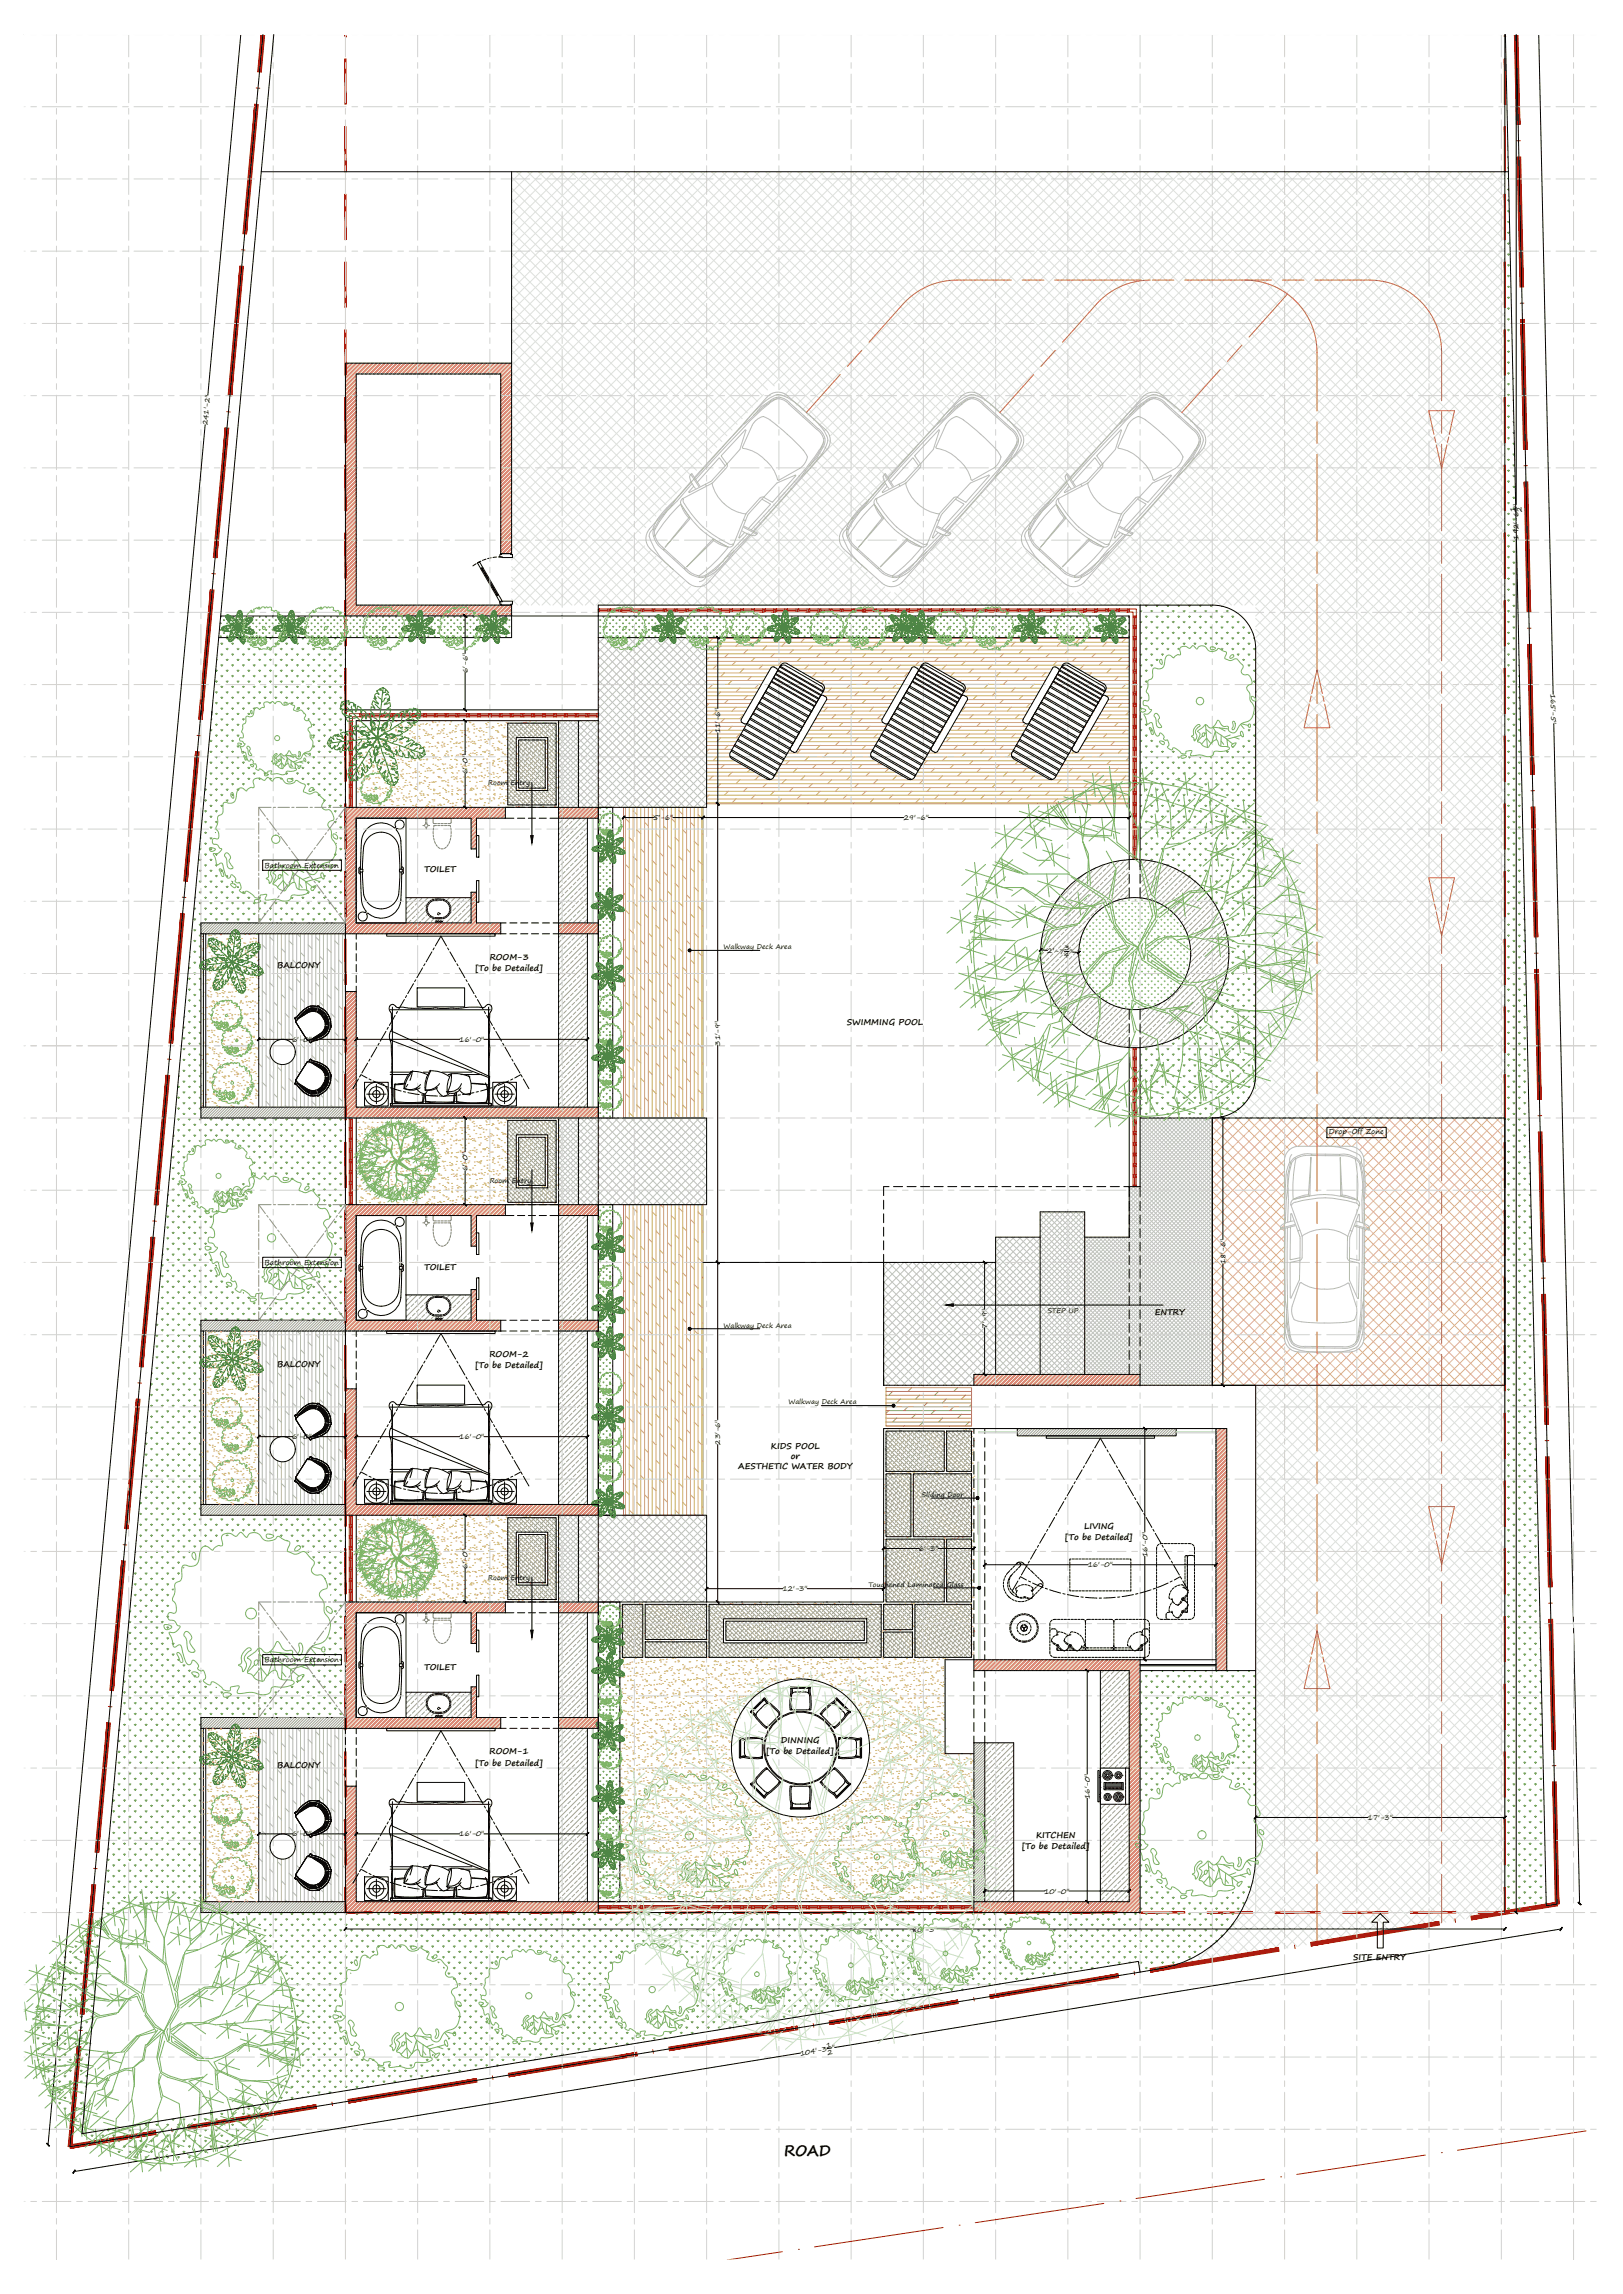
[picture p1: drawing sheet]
<svg xmlns="http://www.w3.org/2000/svg" width="841mm" height="1189mm" viewBox="0 0 841 1189" stroke-linecap="round" stroke-linejoin="round" font-family="sans-serif">
<defs><g id="words">
<text font-size="7.8" x="406" y="1117">ROAD</text>
<g font-size="4.4">
<text x="220" y="452">TOILET</text>
<text x="254" y="497">ROOM-3</text>
<text x="144" y="502">BALCONY</text>
<text x="246" y="503">[To be Detailed]</text>
<text x="439" y="531">SWIMMING POOL</text>
<text x="220" y="658">TOILET</text>
<text x="598" y="681">ENTRY</text>
<text x="254" y="703">ROOM-2</text>
<text x="144" y="708">BALCONY</text>
<text x="246" y="709">[To be Detailed]</text>
<text x="399" y="751">KIDS POOL</text>
<text x="410" y="756">or</text>
<text x="383" y="761">AESTHETIC WATER BODY</text>
<text x="562" y="792">LIVING</text>
<text x="552" y="798">[To be Detailed]</text>
<text x="220" y="866">TOILET</text>
<text x="405" y="903">DINNING</text>
<text x="254" y="909">ROOM-1</text>
<text x="397" y="909">[To be Detailed]</text>
<text x="144" y="916">BALCONY</text>
<text x="246" y="915">[To be Detailed]</text>
<text x="537" y="952">KITCHEN</text>
<text x="530" y="958">[To be Detailed]</text>
<text x="701" y="1016">SITE ENTRY</text>
</g>
<g font-size="3.7">
<text x="108" y="220" transform="rotate(-85 108 220)">241'-2&quot;</text>
<text x="787" y="263" transform="rotate(-90 787 263)">&quot;</text>
<text x="785" y="266" transform="rotate(-90 785 266)">1</text>
<text x="789" y="265" transform="rotate(-90 789 265)">2</text>
<text x="787" y="280" transform="rotate(-90 787 280)">192'-6</text>
<text x="242" y="349" transform="rotate(-90 242 349)">6'-6&quot;</text>
<text x="804" y="360" transform="rotate(89 804 360)">165'-5&quot;</text>
<text x="373" y="380" transform="rotate(-90 373 380)">11'-6&quot;</text>
<text x="242" y="401" transform="rotate(-90 242 401)">6'-0&quot;</text>
<text x="339" y="425">5'-6&quot;</text>
<text x="468" y="425">29'-6&quot;</text>
<text x="137" y="450">Bathroom Extension</text>
<text x="543" y="494" transform="rotate(4 543 494)">2'-7</text>
<text x="551" y="496" transform="rotate(4 551 496)">4</text>
<text x="551" y="493" transform="rotate(4 551 493)">3</text>
<text x="554" y="495" transform="rotate(5 554 495)">&quot;</text>
<text x="151" y="540">6'-0&quot;</text>
<text x="238" y="540">16'-0&quot;</text>
<text x="373" y="542" transform="rotate(-90 373 542)">31'-9&quot;</text>
<text x="689" y="588">Drop-Off Zone</text>
<text x="242" y="607" transform="rotate(-90 242 607)">6'-0&quot;</text>
<text x="137" y="656">Bathroom Extension</text>
<text x="635" y="655" transform="rotate(-90 635 655)">18'-6&quot;</text>
<text x="512" y="689" transform="rotate(-90 512 689)">7'-9&quot;</text>
<text x="151" y="746">6'-0&quot;</text>
<text x="238" y="746">16'-0&quot;</text>
<text x="373" y="749" transform="rotate(-90 373 749)">23'-6&quot;</text>
<text x="476" y="804">6'-3&quot;</text>
<text x="595" y="807" transform="rotate(-90 595 807)">16'-0&quot;</text>
<text x="242" y="813" transform="rotate(-90 242 813)">6'-0&quot;</text>
<text x="564" y="812">16'-0&quot;</text>
<text x="405" y="825">12'-3&quot;</text>
<text x="137" y="862">Bathroom Extension</text>
<text x="565" y="932" transform="rotate(-90 565 932)">16'-0&quot;</text>
<text x="709" y="943">17'-3&quot;</text>
<text x="151" y="952">6'-0&quot;</text>
<text x="238" y="952">16'-0&quot;</text>
<text x="541" y="981">10'-0&quot;</text>
<text x="473" y="1001">80'-3&quot;</text>
<text x="428" y="1061" transform="rotate(-9 428 1061)">1</text>
<text x="415" y="1065" transform="rotate(-9 415 1065)">104'-3</text>
<text x="429" y="1065" transform="rotate(-9 429 1065)">2</text>
<text x="431" y="1063" transform="rotate(-10 431 1063)">&quot;</text>
</g>
<g font-size="3.5">
<text x="253" y="407">Room Entry</text>
<text x="375" y="492">Walkway Deck Area</text>
<text x="254" y="613">Room Entry</text>
<text x="543" y="680">STEP UP</text>
<text x="375" y="688">Walkway Deck Area</text>
<text x="409" y="728">Walkway Deck Area</text>
<text x="478" y="776">Sliding Door</text>
<text x="253" y="819">Room Entry</text>
<text x="450" y="822">Toughened Laminated Glass</text>
</g>
</g></defs>
<!-- layer: HATCH - MAIN -->
<g fill="none" stroke="#b7b7ae" stroke-width=".52">
<path d="M136 484v90M136 490l2 2M138 484v90M138 500l2 2M140 486l2 2M140 484v90M142 484v57M142 496l2 2M144 484v55M146 484v55M146 492l2 2M148 484v55"/>
<path d="M150 488l2 2M150 484v56M152 484v57M152 498l2 2M154 484v43M154 484l2 2M156 484v40M156 494l2 2M158 484v39M160 490l2 2M160 484v38M162 484v37"/>
<path d="M162 500l2 2M164 484v37M164 486l2 2M166 484v38M166 496l2 2M168 484v39M170 492l2 2M170 484v41M172 484v90M174 484v90M174 488l2 2M176 484v90"/>
<path d="M176 498l2 2M178 484v90M178 484l1 1M134 504l2 1M136 513l2 2M140 509l2 2M142 519l2 2M144 505l2 2M146 515l2 2M148 502l2 1M150 511l2 2M154 507l2 2"/>
<path d="M156 517l2 2M158 503l2 2M160 513l2 2M164 509l2 2M166 519l2 2M168 505l2 2M170 515l2 2M172 502l2 1M174 511l2 2M178 507l1 2M134 527l2 2M136 537l2 2"/>
<path d="M138 523l2 2M140 533l2 2M144 529l2 2M148 525l2 2M150 535l2 2M152 521l2 2M154 534v40M156 537v17M158 538v14M160 539v12M162 539v12M164 539v12"/>
<path d="M166 539v12M168 538v14M170 539l2 2M170 536v18M172 525l2 2M174 535l2 2M176 521l2 2M178 531l1 2M134 551l2 2M138 547l2 2M140 557l2 2M142 550v24"/>
<path d="M144 551v23M144 553l2 2M146 552v22M148 552v22M150 551h.1M150 559l2 2M150 551v23M152 549v25M153 546l1 1M154 555l1 1M156 541l2 2M158 551v1"/>
<path d="M162 547l2 2M166 543l2 2M172 549l2 2M174 559l2 2M176 545l2 2M178 555l1 1M136 561l2 2M138 571l2 2M142 567l2 2M146 563l2 2M148 573l1 1M152 569l2 2"/>
<path d="M156 564v10M156 565l2 2M158 566v8M160 567v7M162 568v6M162 571l2 2M164 568v6M166 567v7M166 567l2 2M168 566v8M170 564v10M170 563l2 2"/>
<path d="M172 573l1 1M176 569l2 2M136 690v90M136 696l2 2M138 690v90M140 692l2 2M140 690v90M142 690v56M144 690v55M146 690v55M146 698l2 1M148 690v55"/>
<path d="M150 694l2 2M150 690v55M152 690v57M154 690v43M154 690l2 2M156 690v40M156 699l2 2M158 690v38M160 696l2 2M160 690v38M162 690v37M164 690v37"/>
<path d="M164 692l2 2M166 690v38M168 690v39M170 698l2 1M170 690v41M172 690v90M174 690v90M174 694l2 2M176 690v90M178 690v90M178 690l1 1M134 710l2 1"/>
<path d="M136 719l2 2M138 705l2 2M140 715l2 2M142 701l2 2M144 711l2 2M148 707l2 2M150 717l2 2M152 703l2 2M154 713l2 2M158 709l2 2M160 719l2 2M162 705l2 2"/>
<path d="M164 715l2 2M166 701l2 2M168 711l2 2M172 707l2 2M174 717l2 2M176 703l2 2M178 713l1 2M134 733l2 2M138 729l2 2M140 739l2 2M142 725l2 2M144 735l2 2"/>
<path d="M146 721l2 2M148 731l2 2M152 727l2 2M154 740v40M156 723l2 2M166 725l2 2M170 721l2 2M172 731l2 2M176 727l2 2M178 737l1 2M134 757l2 2M136 743l2 2"/>
<path d="M138 753l2 2M142 756v24M144 757v23M144 759l2 2M146 758v22M148 757v23M150 757h.1M150 741l2 2M150 757v23M152 755v25M153 752l1 1M156 743v17"/>
<path d="M156 747l2 2M158 744v14M158 757v1M160 745v12M162 745v12M162 753l2 2M164 745v12M166 745v12M166 749l2 2M168 744v14M170 745l2 2M170 742v18"/>
<path d="M172 755l2 2M174 741l2 2M176 751l2 2M136 767l2 2M138 777l2 2M140 763l2 2M142 773l2 2M146 769l2 2M148 779l1 1M150 765l2 2M152 775l2 2M154 761l1 1"/>
<path d="M156 770v10M156 771l2 2M158 772v8M160 773v7M162 773v7M162 777l2 2M164 773v7M166 773v7M166 773l2 2M168 772v8M170 770v10M170 769l2 2"/>
<path d="M172 779l1 1M174 765l2 2M176 775l2 2M178 761l1 1M136 896v90M138 896v90M140 897l2 2M140 896v90M142 896v56M144 896v55M146 896v54M148 896v55"/>
<path d="M150 899l2 2M150 896v55M152 896v57M154 896v43M154 896l2 1M156 896v40M158 896v38M160 896v38M162 896v37M164 896v37M164 897l2 2M166 896v38"/>
<path d="M168 896v39M170 896v41M172 896v90M174 896v90M174 899l2 2M176 896v90M178 896v90M178 896l1 1M134 915l2 2M136 901l2 2M138 911l2 2M142 907l2 2"/>
<path d="M144 917l2 2M146 903l2 2M148 913l2 2M152 909l2 2M154 919l2 2M156 905l2 2M158 915l2 2M160 901l2 2M162 911l2 2M166 907l2 2M168 917l2 2M170 903l2 2"/>
<path d="M172 913l2 2M176 909l2 2M178 919l1 2M134 939l2 2M136 925l2 2M138 935l2 2M140 921l2 2M142 931l2 2M146 927l2 2M148 937l2 2M150 923l2 2M152 933l2 2"/>
<path d="M156 929l2 2M160 925l2 2M164 921l2 2M166 931l2 2M170 927l2 2M172 937l2 2M174 923l2 2M176 933l2 2M136 949l2 2M138 959l2 2M140 945l2 2M144 941l2 2"/>
<path d="M150 947l2 2M153 958l1 1M154 945v41M156 949v17M156 953l2 2M158 950v14M160 951v12M162 951v11M162 959l2 2M164 951v11M166 951v12M166 955l2 2"/>
<path d="M168 949v15M170 951l2 2M170 947v19M174 947l2 2M176 957l2 2M178 943l1 1M134 963l2 2M136 973l2 2M140 969l2 2M142 962v24M142 979l2 2M144 963v23"/>
<path d="M144 965l2 2M146 963v23M146 975l2 2M148 963v23M150 963h.1M150 971l2 2M150 963v23M152 961v25M154 967l1 1M156 976v10M156 977l2 2M158 978v8"/>
<path d="M158 963v1M160 979v7M162 979v7M164 979v7M166 979v7M166 979l2 2M168 978v8M170 976v10M170 975l2 2M172 961l2 2M174 971l2 2M178 967l1 1"/>
<path d="M138 983l2 2M148 985l1 1M152 981l2 2M162 983l2 2M172 985l1 1M176 981l2 2"/>
</g>
<g fill="none" stroke="#a89857" stroke-width=".52">
<path d="M472 719l-1 2M496 719l-2 2M459 721h44M459 723h44M459 725h44M459 727h44M459 729h44M459 731h44M459 733h44M459 735h44M459 737h44M459 739h44"/>
<path d="M461 731l-2 1M463 721l-2 2M465 735l-2 2M467 725l-2 2M469 739h-1M471 729l-2 2M475 733l-2 2M477 723l-2 2M479 737l-2 2M480 727l-1 2M484 731l-2 2M486 721l-2 2"/>
<path d="M488 735l-2 2M490 725l-2 2M492 739h.1M494 729l-2 2M498 733l-2 2M500 723l-2 2M502 737l-2 2M503 728l-1 1"/>
</g>
<g fill="none" stroke="#bdc3bb" stroke-width=".52">
<path d="M310 334l3-4 53 53M310 338l7-8 49 49M310 340l56 56M310 336l56 56M310 331l56 57M321 330l-11 12M322 330l44 45M326 330l-16 16M326 330l40 41M338 330l-28 29M338 330l28 28M342 330l-32 33"/>
<path d="M343 330l23 24M359 330l-49 50M359 330l7 7M366 333l-2-3-54 54M366 332l-56 56M366 336l-66 67M310 350l20-20 36 37M310 355l24-25 32 32M310 357l56 56M310 352l56 57M310 348l56 56M310 344l56 56"/>
<path d="M366 350l-19-20-37 37M366 346l-15-16-41 41M366 341l-11-11-45 46-2-3-19 19M366 340l-56 57-10-11M366 345l-56 56M366 349l-56 56M366 353l-56 56M366 357l-56 56M289 379l21 21M289 377l11 10M289 374l11 10M291 373l-2 2"/>
<path d="M292 373l8 8M294 373l-5 5M295 373l5 6M297 373l-8 8M297 373l13 13M299 373l-10 10M300 379l10 11M300 375l1-2 9 10M300 378l4-5 6 6M300 376l-11 10M300 379l-11 10M310 378l41 40"/>
<path d="M310 373l45 45M310 369l49 49M310 365l53 53M310 361l56 56M310 375l-10 10M310 378l-10 11M366 361l-56 57-10-11M366 366l-53 52M366 370l-48 48M366 374l-44 44M366 378l-40 40M289 393l21 21"/>
<path d="M289 399l11 10M289 396l11 11M289 391l11 10M289 388l11 10M289 385l11 10M289 382l11 11M300 398l-11 11M300 397l10 10M300 393l10 11M300 383l10 10M300 384l-11 11M300 387l-11 10"/>
<path d="M300 390l-11 10M300 393l-11 10M310 399l20 19M310 395l24 23M310 390l28 28M310 386l32 32M310 382l37 36M310 382l-10 10M310 385l-21 21M310 389l-10 10M310 396l-10 10M310 399l-19 19"/>
<path d="M366 382l-36 36M366 387l-32 31M366 391l-27 27M366 395l-23 23M366 399l-19 19M289 410l8 8M289 407l11 11M289 416l3 2M289 413l6 5M289 405l11 10M289 402l11 10M300 407l-11 10"/>
<path d="M300 415l-3 3M300 414l4 4M300 411l7 7M300 400l10 11M300 401l-11 10M300 404l-11 10M300 412l-6 6M300 418h-1M310 416l3 2M310 411l7 7M310 407l11 11M310 403l16 15"/>
<path d="M310 403l-10 10M310 406l-10 11M310 410l-9 8M310 413l-5 5M310 417l-2 1M366 403l-15 15M366 408l-11 10M366 412l-6 6M366 416l-2 2M289 580l11 10M291 579l-2 2M292 579l8 8"/>
<path d="M294 579l-5 5M295 579l5 5M297 579l-8 8M297 579l45 45M299 579l-10 10M310 579l45 45M312 579l-2 2-2-2-19 19M314 579l45 45M316 579l-6 7M318 579l45 45M320 579l-10 11M323 579l43 44"/>
<path d="M325 579l-15 15M327 579l39 40M329 579l-29 29M331 579l35 36M333 579l-23 23-10-10M335 579l31 31M337 579l-27 28M339 579l27 27M341 579l-31 32M344 579l22 23M346 579l-36 36M348 579l18 19"/>
<path d="M350 579l-45 45M352 579l14 15M354 579l-44 44-10-10M356 579l10 10M358 579l-45 45M360 579l6 6M363 579l-45 45M365 579l1 2M366 580l-44 44M289 588l11 10M289 599l21 21M289 585l21 21"/>
<path d="M289 597l11 10M289 594l11 10M289 591l11 10M289 583l11 10M300 580l1-1 9 9M300 584l4-5 6 6M300 599l10 10M300 589l10 10M300 585l10 10M300 582l-11 10M300 585l-11 10M300 590l-11 11"/>
<path d="M300 593l-11 10M300 596l-11 10M300 599l-11 10M310 596l28 28M310 588l37 36M310 584l41 40M310 581l-10 10M310 584l-10 10M310 588l-10 10M310 591l-21 21M310 595l-10 10M366 584l-40 40"/>
<path d="M366 588l-36 36M366 593l-32 31M366 597l-27 27M591 582l3-3 34 35M591 591l11-12 26 27M591 595l15-16 22 22M591 597l17-18 20 20M591 580l1-1 36 37M591 584l5-5 32 33M591 586l7-7 30 31M591 589l9-10 28 29M591 593l13-14 24 24"/>
<path d="M591 600l37 37M591 598l37 37M591 595l37 38M591 593l37 38M591 591l37 38M591 589l37 38M591 587l37 37M591 585l37 37M591 583l37 37M591 581l37 37M628 597l-18-18-19 20M628 589l-9-10-28 28"/>
<path d="M628 585l-5-6-32 33M628 580l-1-1-42 42 43 43M628 583l-43 43 43 43M628 587l-43 43 43 43M628 591l-43 43 43 43M628 599l-89 90M628 581l-43 43M628 595l-15-16-22 22M628 593l-13-14-24 24M628 591l-11-12-26 26M628 587l-7-8-30 31M628 582l-3-3-34 35"/>
<path d="M628 585l-43 43M628 589l-43 43M628 593l-43 43M628 595l-43 43 43 43M628 597l-43 43M289 613l11 11M289 619l6 5M289 616l8 8M289 611l11 10M289 608l11 10M289 605l11 10M289 602l11 10"/>
<path d="M300 604l-11 11M300 613l-11 10M300 603l21 21M300 617l7 7M300 606l10 10M300 607l-11 10M300 610l-11 10M300 618l-6 6M310 617l7 7M310 609l16 15M310 605l20 19M310 600l24 24"/>
<path d="M310 602l-10 10M310 605l-19 19M310 609l-10 10M310 612l-10 10M310 616l-9 8M366 601l-23 23M366 605l-19 19M366 609l-15 15M366 614l-11 10M366 618l-6 6M585 619l43 43M585 615l43 43"/>
<path d="M585 615h.1M587 615l41 41M587 615l-2 2 43 43M589 615l39 39M590 615l-5 4M591 614l37 38M591 612l37 38M591 610l37 38M591 608l37 37M591 606l37 37M591 604l37 37M591 602l37 37"/>
<path d="M628 602l-66 66 50 50M628 608l-89 89M628 616l-89 89M628 604l-66 66M628 606l-66 66M628 610l-66 66 42 42M628 612l-66 66M628 614l-66 66M628 618l-66 66 28 28M289 622l3 2M300 620l4 4M300 621l-3 3"/>
<path d="M300 624h-1M310 621l3 3M310 623l-2 1M366 622l-2 2M539 630l2-2 21 21M539 638l10-10 13 13M539 633l5-5 18 19M539 635l7-7 16 16M539 637l23 24M539 635l23 23M539 632l23 23M539 629l23 23"/>
<path d="M562 633l-4-5-19 19M562 632l-23 23M562 629l-46 46M562 638l-10-10-13 13M562 635l-7-7-16 16M562 630l-2-2-21 21M562 635l-23 23M562 638l-23 23M585 632l43 43-37 37M585 636l43 43M585 628l43 43M585 623l43 43"/>
<path d="M628 635l-66 66 11 11M628 623l-66 66M628 627l-66 66 20 19M628 625l-87 87M628 633l-79 79M628 620l-66 67 26 25M628 629l-66 66M628 631l-66 66M628 637l-66 66 9 9M628 639l-66 66M458 656l56 56M460 654l-2 2"/>
<path d="M461 654l58 58M464 654l-6 7M465 654l51 51M468 654l-10 11M469 654l47 47M473 654l-15 15M473 654l43 43M477 654l-19 19M477 654l39 39 23-23M481 654l-23 23M482 654l57 58h-1M485 654l-27 28"/>
<path d="M486 654l30 30M489 654l-31 32M490 654l26 26M494 654l-36 36M494 654l22 22M498 654l-40 40M502 654l-44 44M503 654l36 37M506 654l-48 49M507 654l9 9M510 654l-52 53M511 654l5 5"/>
<path d="M515 654l-57 57M515 654l1 1M516 650l23 23-23 23M516 654l23 23M516 647l23 23M516 643l23 23M517 641l45 45M519 641l-3 3M521 641l18 18-59 59M522 641l-6 6M524 641l15 15M526 641l-10 10"/>
<path d="M528 641l11 11M529 641l-13 13M531 641l77 77M533 641l-17 17M535 641l4 4-23 23M536 641l-77 77M538 641l1 1-23 23M539 649l-23 23-18-18M539 656l-23 23M539 660l23 23M539 657l61 61M539 654l23 23"/>
<path d="M539 651l23 24M539 646l23 23M539 643l23 23M539 640l23 23M562 640l-23 23M562 643l-46 46M562 646l-23 23M562 652l-23 23M562 654l-23 23M562 660l-23 23M562 647l66 66-5 5M562 657l61 61"/>
<path d="M562 655l63 63M562 653l65 65M562 649l66 66M562 644l66 67M563 641l65 65M563 641l-1 1 66 67-9 9M565 641l63 63M565 641l-3 4M567 641l61 61M568 641l-6 6M569 641l59 59M570 641l-31 31"/>
<path d="M571 641l57 57M572 641l-10 10 66 66M573 641l55 55-22 22M574 641l-12 12M576 641l52 53M576 641l-14 14M578 641l50 51-26 26M578 641l-71 71M580 641l48 49M580 641l-18 18 59 59M582 641l46 46M582 641l-20 20"/>
<path d="M584 641l44 44M584 641l-22 22M585 640l43 43M628 641l-71 71M628 644l-66 66M628 646l-66 66M628 648l-64 64M628 650l-62 62M628 652l-60 60M628 654l-58 58M628 656l-56 56M628 658l-54 54"/>
<path d="M458 677l41 41M458 673l45 45M458 668l47 47M458 664l48 48M458 660l52 52M516 666l-52 52M516 670l-48 48M516 674l-44 44M516 661l23 23-23 23M516 664l23 23-23 23M516 675l23 23-15 14M516 671l23 23"/>
<path d="M539 663l-23 23M539 677l-23 23M539 680l23 23M539 677l23 23M539 674l38 38M539 671l23 23M539 668l23 23M539 666l23 23M562 671l-41 41M562 663l-23 23M562 668l-23 23M562 677l-23 23"/>
<path d="M562 680l-23 23M562 678l40 40M562 674l44 44M562 670l48 48M562 665l52 53M562 663l55 55M562 661l57 57M628 660l-52 52M628 662l-50 50M628 665l-48 47M628 667l-45 45M628 669l-43 43"/>
<path d="M628 671l-41 41M628 673l-39 39M628 677l-37 38M628 679l-37 38M458 698l20 20M458 694l24 24M458 689l28 29M458 685l33 33M458 681l37 37M516 687l-31 31M516 691l-27 27M516 695l-23 23"/>
<path d="M516 696l17 16M516 692l20 20M516 685l23 23M516 682l23 23M539 680l-23-23-58 58M539 699l13 13M539 691l-22 21M539 696l16 16M539 694l19 18M539 691l22 21M539 688l23 23M539 685l23 23"/>
<path d="M539 682l30 30M562 685l-27 27M562 682l36 36M562 688l-23 23M562 694l-19 18M562 696l-16 16M562 699l13 13M562 695l17 17M562 691l22 21M562 689l24 23M628 681l-36 37M628 683l-34 35"/>
<path d="M628 686l-32 32M628 688l-30 30M628 690l-28 28M628 694l-24 24M628 698l-19 20M458 715l3 3M458 710l7 8M458 706l12 12M458 702l16 16M505 715l-4 3M516 708l-5 4M516 712h-1"/>
<path d="M516 706l6 6M516 703l10 9M528 712l11-11-23-23-40 40M529 712l-13-13-19 19M539 708l5 4M539 705l-8 7M539 710l2 2M539 705l8 7M539 702l10 10M562 702l-10 10M562 705l-7 7M562 710l-2 2"/>
<path d="M562 712h1M562 710l3 2M562 708l5 4M591 717v1M591 715l2 3M591 713l5 5M628 700l-17 18M628 702l-15 16M628 704l-13 14M628 707l-11 11M628 711l-7 7M628 715l-3 3"/>
<path d="M628 717l-1 1M289 791l21 21M289 800l11 10M289 797l11 10M289 794l11 10M289 789l11 10M289 786l11 10M291 785l-2 2M292 785l8 8M294 785l-5 5M295 785l5 5M297 785l-8 8"/>
<path d="M297 785l45 45M299 785l-10 10M300 786l1-1 9 9M300 790l4-5 6 6M300 795l10 10M300 791l10 10M300 788l-11 10M300 791l-11 10M300 796l-11 11M300 799l-11 10M310 794l37 36M310 790l41 40"/>
<path d="M310 785l45 45M310 787l-10 10M310 790l-10 10M310 794l-10 10M310 797l-21 21M312 785l-2 2-2-2-19 19M314 785l45 45M316 785l-6 7M318 785l45 45M320 785l-10 11M323 785l43 44M325 785l-15 15"/>
<path d="M327 785l39 40M329 785l-29 29M331 785l35 35M333 785l-23 23-10-10M335 785l31 31M337 785l-27 28M339 785l27 27M342 785l-32 32M344 785l22 23M346 785l-36 36M348 785l18 19M350 785l-45 45"/>
<path d="M352 785l14 14M354 785l-44 44-10-10M356 785l10 10M358 785l-45 45M360 785l6 6M363 785l-45 45M365 785l1 2M366 786l-44 44M366 790l-40 40M366 794l-36 36M366 798l-32 32M289 819l11 11"/>
<path d="M289 805l21 21M289 817l11 10M289 814l11 10M289 811l11 10M289 808l11 10M289 803l11 10M300 810l-11 11M300 819l-11 10M300 809l21 21M300 812l10 10M300 805l10 10M300 802l-11 10"/>
<path d="M300 805l-11 10M300 813l-11 10M300 816l-11 10M310 815l15 15M310 811l20 19M310 806l24 24M310 802l28 28M310 801l-10 10M310 808l-10 10M310 811l-19 19M310 815l-10 10M310 818l-10 10"/>
<path d="M366 803l-27 27M366 807l-23 23M366 811l-19 19M366 815l-15 15M366 819l-11 11M289 828l3 2M289 825l6 5M289 822l8 8M300 827l-3 3M300 826l4 4M300 823l7 7M300 824l-6 6"/>
<path d="M300 830h-1M310 827l3 3M310 823l7 7M310 822l-9 8M310 829l-2 1M366 824l-6 6M366 828l-2 2"/>
</g>
<g fill="none" stroke="#c5ab6d" stroke-width=".52">
<path d="M366 331h219M366 333h219M366 335h219M366 337h219M366 339h219M370 331l-2 2M374 335l-2 2M377 339l-1 2M378 330l-1 1M383 333l-2 2M387 337l-2 2M393 331l-2 2"/>
<path d="M397 335l-2 2M401 339l-2 2M402 330l-1 1M407 333l-2 2M411 337l-2 2M417 331l-2 2M421 335l-2 2M425 339l-2 2M425 330v1M431 333l-2 2M435 337l-2 2M441 331l-2 2"/>
<path d="M445 335l-2 2M449 339l-2 2M449 330v1M455 333l-2 2M459 337l-2 2M465 331l-2 2M469 335l-2 2M473 339l-2 2M473 330v1M479 333l-2 2M482 337l-2 2M488 331l-2 2"/>
<path d="M492 335l-2 2M496 339l-2 2M497 330l-1 1M502 333l-2 2M506 337l-2 2M512 331l-2 2M516 335l-2 2M520 339l-2 2M520 330v1M526 333l-2 2M530 337l-2 2M536 331l-2 2"/>
<path d="M540 335l-2 2M544 339l-2 2M544 330v1M550 333l-2 2M554 337l-2 2M560 331l-2 2M564 335l-2 2M568 339l-2 2M568 330v1M574 333l-2 2M578 337l-2 2M583 331l-1 2"/>
<path d="M366 341h219M366 343h219M366 345h39M366 347h33M366 349h32M366 351h31M366 353h30M366 355h29M366 357h27M366 359h26M368 341l-2 1M370 355l-2 2"/>
<path d="M372 345l-2 2M374 359l-2 1M376 349l-2 2M379 353l-2 2M381 343l-2 2M383 357l-2 2M385 347l-2 2M389 351l-2 2M391 341l-2 2M393 355l-2 2M395 345l-2 2M403 347h.1"/>
<path d="M405 343l-2 2M409 345h69M413 347h59M415 341l-2 2M416 349h55M419 345l-2 2M420 351h50M423 353h46M423 349l-2 2M426 355h42M426 359h39M427 357h39"/>
<path d="M427 353l-2 1M429 343l-2 2M431 357l-2 2M433 347l-2 2M437 351l-2 2M439 341l-2 2M441 355l-2 2M443 345l-2 2M445 359l-2 1M447 349l-2 2M451 353l-2 2M453 343l-2 2"/>
<path d="M455 357l-2 2M457 347l-2 2M461 351l-2 2M463 341l-2 2M465 355l-2 2M467 345l-2 2M471 349l-2 2M476 347h.1M477 343l-2 2M482 345h69M486 347h59M486 341l-2 2"/>
<path d="M489 349h55M490 345l-2 2M493 351h50M494 349l-2 2M496 353h46M498 353h-1M499 355h42M499 359h39M500 357h39M500 343l-2 2M502 357l-2 2M504 347l-2 2"/>
<path d="M508 351l-2 2M510 341l-2 2M512 355l-2 2M514 345l-2 2M516 359l-2 1M518 349l-2 2M522 353l-2 2M524 343l-2 2M526 357l-2 2M528 347l-2 2M532 351l-2 2M534 341l-2 2"/>
<path d="M536 355l-2 2M538 345l-2 2M542 349l-2 2M548 343l-2 2M549 347h.1M555 345h30M558 341l-2 2M559 347h26M562 345l-2 2M562 349h23M566 351h19M566 349l-2 1"/>
<path d="M569 353h16M570 353h-1M572 343l-2 2M572 355h13M572 359h13M573 357h12M574 357h-1M576 347l-2 2M580 351l-2 2M582 341l-2 2M583 355l-1 2M585 345l-2 2"/>
<path d="M366 361h25M366 363h24M366 365h23M366 367h22M366 369h21M366 370h19l-2 2M366 372h18M366 374h19M366 376h20M366 378h19M368 364l-2 2M370 378l-2 2"/>
<path d="M372 368l-2 2M376 372l-2 2M377 362l-1 2M379 376l-2 2M381 366l-2 2M387 360l-2 2M415 378h.1M416 376h.1M418 372h.1M419 378h39M419 370h.1M420 376h39"/>
<path d="M421 369h.1M421 374h37M423 372h34M423 372l-1 1M424 370h34M425 369h35M425 361h.1M426 367h35M427 361h37M427 376l-2 2M427 365h35M428 363h35"/>
<path d="M429 366l-2 2M433 370l-2 2M435 360l-2 2M437 374l-2 2M439 364l-2 2M441 378l-2 2M443 368l-2 2M447 372l-2 2M449 362l-2 2M451 376l-2 2M453 366l-2 2M457 370l-2 2"/>
<path d="M459 360l-2 2M460 375l-1 1M461 366h.1M487 379h.1M488 378h.1M489 376h.1M490 374h.1M491 372h.1M492 378h39M492 370h.1M493 376h39M494 369h.1"/>
<path d="M494 374h37M496 372h34M497 370h34M498 369h35M498 361h.1M498 376l-2 2M499 367h35M500 361h37M500 365h35M500 366l-2 2M501 363h35M504 370l-2 2"/>
<path d="M506 360l-2 2M508 374l-2 2M510 364l-2 2M512 378l-2 2M514 368l-2 2M518 372l-2 2M520 362l-2 2M522 376l-2 2M524 366l-2 2M528 370l-2 2M530 360l-2 2M531 375l-1 1"/>
<path d="M534 364l-2 2M561 378h.1M562 376h.1M563 374h.1M564 372h.1M565 378h20M566 370h.1M566 376h19M567 369h.1M567 374h18M568 367h.1M569 372h16"/>
<path d="M569 365h.1M570 376l-2 2M570 370h15M570 363h.1M571 369h14M571 361h.1M572 367h13M573 361h12M573 365h12M574 363h11M576 370l-2 2M578 360l-2 2"/>
<path d="M580 374l-2 2M582 364l-2 2M583 378l-1 2M585 369l-2 1M366 380h18M366 382h17M366 384h16M366 386h15M366 388h13M366 390h12M366 392h13M366 394h15"/>
<path d="M366 396h19M366 398h22M368 388l-2 2M372 392l-2 2M374 382l-2 2M376 396l-2 2M377 386l-1 2M383 380l-2 2M384 396h-1M389 399l-2 1M403 398h58M405 396h53"/>
<path d="M406 394h48M407 392h45M408 390h43M409 394l-2 2M409 388h1M410 386h.1M411 384h.1M413 382h.1M413 398l-2 2M413 388h39M414 380h.1M415 386h39"/>
<path d="M415 388l-2 2M416 384h39M417 382h39M418 380h39M419 392l-2 2M421 382l-2 2M423 396l-2 2M425 386l-2 2M429 390l-2 2M431 380l-2 2M433 394l-2 2M435 384l-2 2"/>
<path d="M437 398l-2 2M439 388l-2 2M443 392l-2 2M445 382l-2 2M447 396l-2 2M449 386l-2 2M451 392h.1M455 380l-2 2M456 395l-1 1M461 398l-2 2M476 398h58M478 396h53"/>
<path d="M479 394h48M480 392h45M480 394l-1 2M481 390h43M482 388h1M483 386h.1M484 398l-2 2M484 384h.1M485 390h-1M486 382h.1M486 388h39M487 380h.1"/>
<path d="M488 386h39M489 384h39M490 382h39M490 392l-2 2M491 380h39M492 382l-2 2M494 396l-2 2M496 386l-2 2M500 390l-2 2M502 380l-2 2M504 394l-2 2M506 384l-2 2"/>
<path d="M508 398l-2 2M510 388l-2 2M514 392l-2 2M516 382l-2 2M518 396l-2 2M520 386l-2 2M524 390l-2 2M526 380l-2 2M528 395l-2 1M532 398l-2 2M549 398h36M551 396h34"/>
<path d="M552 394h33M553 392h32M554 390h31M555 388h1M556 398l-2 2M556 386h.1M557 389l-1 1M557 384h.1M559 382h.1M559 388h26M560 380h.1M561 386h24"/>
<path d="M562 392l-2 2M562 384h23M563 382h22M564 382l-2 2M564 380h21M566 396l-2 2M568 386l-2 2M572 390l-2 2M574 380l-2 2M576 394l-2 2M578 384l-2 2M580 398l-2 2"/>
<path d="M582 388l-2 2M585 393l-2 1M324 418v161M326 418v161M328 418v161M330 418v161M332 418v161M334 418v161M336 418v161M338 418v161M340 418v161M342 418v161"/>
<path d="M342 418l2 2M344 418v161M346 418v161M348 418v161M350 418v161M352 418v161M354 418v161M356 418v161M358 418v161M360 418v161M362 418v161M364 418v161"/>
<path d="M366 400h25M366 402h29M366 404h219M366 406h219M366 408h219M366 410h219M366 412h219M366 414h219M366 416h219M368 412l-2 1M370 402l-2 2M372 416l-1 1"/>
<path d="M374 406l-2 2M377 410l-1 2M379 400l-2 2M381 414l-2 2M383 404l-2 2M387 408l-2 2M391 412l-2 2M393 402l-2 2M395 416v1M397 406l-2 2M401 402h67M401 410l-2 2"/>
<path d="M402 400h62M403 400l-2 2M405 414l-2 2M407 404l-2 2M411 408l-2 2M415 412l-2 2M417 402l-2 2M419 416l-1 1M421 406l-2 2M425 410l-2 2M427 400l-2 2M429 414l-2 2"/>
<path d="M431 404l-2 2M435 408l-2 2M439 412l-2 2M441 402l-2 2M443 416l-1 1M445 406l-2 2M449 410l-2 2M451 400l-2 2M453 414l-2 2M455 404l-2 2M459 408l-2 2M463 412l-2 2"/>
<path d="M465 402l-2 2M467 416l-1 1M469 406l-2 2M473 410l-2 2M474 402h67M475 400h62M477 414l-2 2M479 404l-2 2M482 408l-2 2M486 412l-2 2M488 402l-2 2M490 416v1"/>
<path d="M492 406l-2 2M496 410l-2 2M498 400l-2 2M500 414l-2 2M502 404l-2 2M506 408l-2 2M510 412l-2 2M512 402l-2 2M514 416v1M516 406l-2 2M520 410l-2 2M522 400l-2 2"/>
<path d="M524 414l-2 2M526 404l-2 2M530 408l-2 2M534 412l-2 2M536 402l-2 2M538 416l-1 1M540 406l-2 2M544 410l-2 2M547 402h38M548 414l-2 2M548 400h37M550 404l-2 2"/>
<path d="M554 408l-2 2M558 412l-2 2M560 402l-2 2M562 416l-1 1M564 406l-2 2M568 410l-2 2M570 400l-2 2M572 414l-2 2M574 404l-2 2M578 408l-2 2M582 412l-2 2M583 402l-1 2"/>
<path d="M585 416v1M323 439l1 1M324 424l2 2M326 434l2 2M328 420l2 2M330 430l2 2M332 440l2 2M334 426l2 2M336 436l2 2M338 422l2 2M340 432l2 2M344 428l2 2"/>
<path d="M346 438l2 2M348 424l2 2M350 434l2 2M352 420l2 2M354 430l2 2M356 440l2 2M358 426l2 2M360 436l2 2M362 422l2 2M364 432v1M324 448l2 2M326 458l2 2"/>
<path d="M328 444l2 2M330 454l2 2M334 450l2 2M336 460l2 2M338 446l2 2M340 456l2 2M342 442l2 2M344 452l2 2M348 448l2 2M350 458l2 2M352 444l2 2M354 454l2 2"/>
<path d="M358 450l2 2M360 460l2 2M362 446l2 2M364 456h.1M323 463l1 1M324 472l2 2M328 468l2 2M330 478l2 2M332 464l2 2M334 474l2 2M338 470l2 2M340 480l2 2"/>
<path d="M342 466l2 2M344 476l2 2M346 462l2 2M348 472l2 2M352 468l2 2M354 478l2 2M356 464l2 2M358 474l2 2M362 470l2 2M364 480h.1M323 487h1M324 495l2 2"/>
<path d="M326 482l2 2M328 491l2 2M332 487l2 2M334 497l2 2M336 484l2 2M338 493l2 2M342 489l2 2M344 499l2 2M346 486l2 1M348 495l2 2M350 482l2 2M352 491l2 2"/>
<path d="M356 487l2 2M358 497l2 2M360 484l2 2M362 493l2 2M323 510l1 1M324 519l2 2M326 505l2 2M328 515l2 2M330 501l2 2M332 511l2 2M336 507l2 2M338 517l2 2"/>
<path d="M340 503l2 2M342 513l2 2M346 509l2 2M348 519l2 2M350 505l2 2M352 515l2 2M354 501l2 2M356 511l2 2M360 507l2 2M362 517l2 2M364 503v1M323 534l1 1"/>
<path d="M326 529l2 2M328 539l2 2M330 525l2 2M332 535l2 2M334 521l2 2M336 531l2 2M340 527l2 2M342 537l2 2M344 523l2 2M346 533l2 2M350 529l2 2M352 539l2 2"/>
<path d="M354 525l2 2M356 535l2 2M358 521l2 2M360 531l2 2M364 527v1M323 558l1 1M324 543l2 2M326 553l2 2M330 549l2 2M332 559l2 2M334 545l2 2M336 555l2 2"/>
<path d="M338 541l2 2M340 551l2 2M344 547l2 2M346 557l2 2M348 543l2 2M350 553l2 2M354 549l2 2M356 559l2 2M358 545l2 2M360 555l2 2M362 541l2 2M364 551v1"/>
<path d="M324 567l2 2M326 577l2 2M328 563l2 2M330 573l2 2M334 569l2 2M336 579h1M338 565l2 2M340 575l2 2M342 561l2 2M344 571l2 2M348 567l2 2M350 577l2 2"/>
<path d="M352 563l2 2M354 573l2 2M358 569l2 2M360 579h.1M362 565l2 2M364 575h.1M324 630l2 2M324 624v161M326 624v161M326 640l2 2M328 624v161M328 626l2 2"/>
<path d="M330 624v161M330 636l2 2M332 624v161M334 632l2 2M334 624v161M336 624v161M338 624v161M338 628l2 2M340 624v161M340 638l2 2M342 624v161M342 624l2 2"/>
<path d="M344 624v161M344 634l2 2M346 624v161M348 624v161M348 630l2 2M350 624v161M350 640l2 2M352 626l2 2M352 624v161M354 624v161M354 636l2 2M356 624v161"/>
<path d="M358 624v161M358 632l2 2M360 624v161M362 628l2 2M362 624v161M364 624v161M364 638v1M323 645l1 1M324 654l2 2M328 650l2 2M330 660l2 2M332 646l2 2"/>
<path d="M334 656l2 2M336 642l2 2M338 652l2 2M342 648l2 2M344 658l2 2M346 644l2 2M348 654l2 2M352 650l2 2M354 660l2 2M356 646l2 2M358 656l2 2M360 642l2 2"/>
<path d="M362 652l2 2M323 669l1 1M324 678l2 2M326 664l2 2M328 674l2 2M332 670l2 2M334 680l2 2M336 666l2 2M338 676l2 2M340 662l2 2M342 672l2 2M346 668l2 2"/>
<path d="M348 678l2 2M350 664l2 2M352 674l2 2M356 670l2 2M358 680l2 2M360 666l2 2M362 676l2 2M364 662h.1M323 692l1 1M326 687l2 2M328 697l2 2M330 683l2 2"/>
<path d="M332 693l2 2M336 689l2 2M338 699l2 2M340 685l2 2M342 695l2 2M344 682l2 1M346 691l2 2M350 687l2 2M352 697l2 2M354 683l2 2M356 693l2 2M360 689l2 2"/>
<path d="M362 699l2 2M364 685v1M323 716l1 1M324 701l2 2M326 711l2 2M330 707l2 2M332 717l2 2M334 703l2 2M336 713l2 2M340 709l2 2M342 719l2 2M344 705l2 2"/>
<path d="M346 715l2 2M348 701l2 2M350 711l2 2M354 707l2 2M356 717l2 2M358 703l2 2M360 713l2 2M364 709v1M323 740l1 1M324 725l2 2M326 735l2 2M328 721l2 2"/>
<path d="M330 731l2 2M334 727l2 2M336 737l2 2M338 723l2 2M340 733l2 2M344 729l2 2M346 739l2 2M348 725l2 2M350 735l2 2M352 721l2 2M354 731l2 2M358 727l2 2"/>
<path d="M360 737l2 2M362 723l2 2M364 733v1M324 749l2 2M326 759l2 2M328 745l2 2M330 755l2 2M332 741l2 2M334 751l2 2M338 747l2 2M340 757l2 2M342 743l2 2"/>
<path d="M344 753l2 2M348 749l2 2M350 759l2 2M352 745l2 2M354 755l2 2M356 741l2 2M358 751l2 2M362 747l2 2M364 757h.1M323 764l1 1M324 773l2 2M328 769l2 2"/>
<path d="M330 779l2 2M332 765l2 2M334 775l2 2M336 761l2 2M338 771l2 2M342 767l2 2M344 777l2 2M346 763l2 2M348 773l2 2M352 769l2 2M354 779l2 2M356 765l2 2"/>
<path d="M358 775l2 2M360 761l2 2M362 771l2 2M326 783l2 2M336 785h1M340 781l2 2M350 783l2 2M360 785h.1M364 781h.1"/>
</g>
<g fill="none" stroke="#a8c66c" stroke-width=".52">
<path d="M565 480h.1M565 477h.1M565 476v1M566 478h1M566 475h1M567 475h.1M567 478h.1M568 480h.1M568 476v1M568 473h.1M569 473h-1M569 476l-1 1"/>
<path d="M569 480h-1M570 478h.1M570 475h.1M570 472h.1M570 471v1M571 480h1M571 476l1 1M571 473h1M572 473h.1M572 476v1M572 480h.1M573 478h.1"/>
<path d="M573 475h.1M573 471v1M574 471l-1 1M574 475h-1M574 478h-1M575 480h.1M575 476v1M575 473h.1M575 470h.1M576 478h1M576 475h1M576 471l1 1"/>
<path d="M576 468h1M577 468h.1M577 471v1M577 475h.1M577 478h.1M578 480h.1M578 476v1M578 473h.1M578 470h.1M579 470h-1M579 473h-1M579 476l-1 1"/>
<path d="M579 480h-1M580 478h.1M580 475h.1M580 471v1M580 468h.1M581 480h1M581 476l1 1M581 473h1M581 470h1M581 466l1 1M582 466v1M582 470h.1"/>
<path d="M582 473h.1M582 476v1M582 480h.1M583 478h.1M583 475h.1M583 471v1M583 468h.1M584 468h-1M584 471l-1 1M584 475h-1M584 478h-1M585 480h.1"/>
<path d="M585 476v1M585 473h.1M585 470h.1M585 466v1M586 478h1M586 475h1M586 471l1 1M586 468h1M587 468h.1M587 471v1M587 475h.1M587 478h.1"/>
<path d="M588 480h.1M588 476v1M588 473h.1M588 470h.1M588 466v1M589 466l-1 1M589 470h-1M589 473h-1M589 476l-1 1M589 480h-1M590 478h.1M590 475h.1"/>
<path d="M590 471v1M590 468h.1M591 480h1M591 476l1 1M591 473h1M591 470h1M591 466l1 1M592 466v1M592 470h.1M592 473h.1M592 476v1M592 480h.1"/>
<path d="M593 478h.1M593 475h.1M593 471v1M593 468h.1M594 468h-1M594 471l-1 1M594 475h-1M594 478h-1M595 480h.1M595 476v1M595 473h.1M595 470h.1"/>
<path d="M595 466v1M596 478h1M596 475h1M596 471l1 1M596 468h1M597 468h.1M597 471v1M597 475h.1M597 478h.1M598 480h.1M598 476v1M598 473h.1"/>
<path d="M598 470h.1M599 470h-1M599 473h-1M599 476l-1 1M599 480h-1M600 478h.1M600 475h.1M600 471v1M600 468h.1M602 480h.1M602 476v1M602 473h.1"/>
<path d="M602 470h.1M603 478h1M603 475h1M603 471l1 1M604 471v1M604 475h.1M604 478h.1M605 480h.1M605 476v1M605 473h.1M606 473h-1M606 476l-1 1"/>
<path d="M606 480h-1M607 478h.1M607 475h.1M608 480h1M608 476l1 1M609 476v1M609 480h.1M610 478h.1M611 478h-1M612 480h.1M559 498l1 1M559 495h1"/>
<path d="M559 492h1M560 488v1M560 491v1M560 495h.1M560 498v1M560 492h.1M561 497h.1M561 493v1M561 490h.1M561 487h.1M561 483v1M561 486v1"/>
<path d="M561 500h.1M562 483l-1 1M562 487h-1M562 490h-1M562 493l-1 1M562 497h-1M563 498v1M563 495h.1M563 492h.1M563 488v1M563 485h.1M563 482h.1"/>
<path d="M563 481v1M563 491v1M565 497h.1M565 493v1M565 490h.1M565 487h.1M565 483v1M565 486v1M565 500h.1M566 498l1 1M566 495h1M566 492h1"/>
<path d="M566 488l1 1M566 485h1M566 482h1M567 481v1M567 485h.1M567 488v1M567 491v1M567 495h.1M567 498v1M567 482h.1M567 492h.1M568 497h.1"/>
<path d="M568 493v1M568 490h.1M568 487h.1M568 483v1M568 486v1M568 500h.1M569 483l-1 1M569 487h-1M569 490h-1M569 493l-1 1M569 497h-1M570 498v1"/>
<path d="M570 495h.1M570 492h.1M570 488v1M570 485h.1M570 482h.1M570 481v1M570 491v1M571 497h1M571 493l1 1M571 490h1M571 487h1M571 483l1 1"/>
<path d="M572 483v1M572 486v1M572 490h.1M572 493v1M572 497h.1M572 500h.1M572 487h.1M573 498v1M573 495h.1M573 492h.1M573 488v1M573 485h.1"/>
<path d="M573 482h.1M573 481v1M573 491v1M574 482h-1M574 485h-1M574 488l-1 1M574 492h-1M574 495h-1M574 498l-1 1M575 497h.1M575 493v1M575 490h.1"/>
<path d="M575 487h.1M575 483v1M575 486v1M575 500h.1M576 498l1 1M576 495h1M576 492h1M576 488l1 1M576 485h1M576 482h1M577 481v1M577 485h.1"/>
<path d="M577 488v1M577 491v1M577 495h.1M577 498v1M577 482h.1M577 492h.1M578 497h.1M578 493v1M578 490h.1M578 487h.1M578 483v1M578 486v1"/>
<path d="M578 500h.1M579 483l-1 1M579 487h-1M579 490h-1M579 493l-1 1M579 497h-1M580 498v1M580 495h.1M580 492h.1M580 488v1M580 485h.1M580 482h.1"/>
<path d="M580 481v1M580 491v1M581 497h1M581 493l1 1M581 490h1M581 487h1M581 483l1 1M582 483v1M582 486v1M582 490h.1M582 493v1M582 497h.1"/>
<path d="M582 500h.1M582 487h.1M583 498v1M583 495h.1M583 492h.1M583 485h.1M583 488v1M583 482h.1M583 481v1M583 491v1M584 482h-1M584 485h-1"/>
<path d="M584 488l-1 1M584 492h-1M584 495h-1M584 498l-1 1M585 497h.1M585 493v1M585 490h.1M585 487h.1M585 483v1M585 486v1M585 500h.1M586 498l1 1"/>
<path d="M586 495h1M586 492h1M586 488l1 1M586 485h1M586 482h1M587 481v1M587 485h.1M587 488v1M587 491v1M587 495h.1M587 498v1M587 482h.1"/>
<path d="M587 492h.1M588 497h.1M588 493v1M588 490h.1M588 487h.1M588 483v1M588 486v1M588 500h.1M589 483l-1 1M589 487h-1M589 490h-1M589 493l-1 1"/>
<path d="M589 497h-1M590 498v1M590 495h.1M590 492h.1M590 488v1M590 485h.1M590 482h.1M590 481v1M590 491v1M591 497h1M591 493l1 1M591 490h1"/>
<path d="M591 487h1M591 483l1 1M592 483v1M592 486v1M592 490h.1M592 493v1M592 497h.1M592 500h.1M592 487h.1M593 498v1M593 495h.1M593 492h.1"/>
<path d="M593 488v1M593 485h.1M593 482h.1M593 481v1M593 491v1M594 482h-1M594 485h-1M594 488l-1 1M594 492h-1M594 495h-1M594 498l-1 1M595 497h.1"/>
<path d="M595 493v1M595 490h.1M595 487h.1M595 483v1M595 486v1M595 500h.1M596 498l1 1M596 495h1M596 492h1M596 488l1 1M596 485h1M596 482h1"/>
<path d="M597 481v1M597 485h.1M597 488v1M597 491v1M597 495h.1M597 498v1M597 482h.1M597 492h.1M598 497h.1M598 493v1M598 490h.1M598 487h.1"/>
<path d="M598 483v1M598 486v1M598 500h.1M599 483l-1 1M599 487h-1M599 490h-1M599 493l-1 1M599 497h-1M600 498v1M600 495h.1M600 492h.1M600 488v1"/>
<path d="M600 485h.1M600 482h.1M600 481v1M600 491v1M602 497h.1M602 493v1M602 490h.1M602 487h.1M602 483v1M602 486v1M602 500h.1M603 498l1 1"/>
<path d="M603 495h1M603 492h1M603 488l1 1M603 485h1M603 482h1M604 481v1M604 485h.1M604 488v1M604 491v1M604 495h.1M604 498v1M604 482h.1"/>
<path d="M604 492h.1M605 497h.1M605 493v1M605 490h.1M605 487h.1M605 483v1M605 486v1M605 500h.1M606 483l-1 1M606 487h-1M606 490h-1M606 493l-1 1"/>
<path d="M606 497h-1M607 498v1M607 495h.1M607 492h.1M607 488v1M607 485h.1M607 482h.1M607 481v1M607 491v1M608 497h1M608 493l1 1M608 490h1"/>
<path d="M608 487h1M608 483l1 1M609 483v1M609 486v1M609 490h.1M609 493v1M609 497h.1M609 500h.1M609 487h.1M610 498v1M610 495h.1M610 492h.1"/>
<path d="M610 488v1M610 485h.1M610 482h.1M610 481v1M610 491v1M611 482h-1M611 485h-1M611 488l-1 1M611 492h-1M611 495h-1M611 498l-1 1M612 497h.1"/>
<path d="M612 493v1M612 490h.1M612 487h.1M612 483v1M612 486v1M612 500h.1M613 498l1 1M613 495h1M613 492h1M613 488l1 1M613 485h1M613 482h1"/>
<path d="M614 481v1M614 485h.1M614 488v1M614 491v1M614 495h.1M614 498v1M614 482h.1M614 492h.1M615 497h.1M615 493v1M615 490h.1M615 487h.1"/>
<path d="M615 486v1M615 500h.1M616 487h-1M616 490h-1M616 493l-1 1M616 497h-1M617 498h.1M617 495h.1M617 492h.1M560 502h.1M561 503v1M562 500h-1"/>
<path d="M562 503l-1 1M562 507h.1M563 508v1M563 505h.1M563 502h.1M565 510h.1M565 507h.1M565 503v1M566 512h1M566 508l1 1M566 505h1M566 502h1"/>
<path d="M567 502h.1M567 505h.1M567 508v1M567 512h.1M568 513v1M568 510h.1M568 507h.1M568 503v1M569 500h-1M569 503l-1 1M569 507h-1M569 510h-1"/>
<path d="M569 513l-1 1M570 515h.1M570 512h.1M570 508v1M570 505h.1M570 502h.1M571 517h1M571 513l1 1M571 510h1M571 507h1M571 503l1 1M571 500h1"/>
<path d="M572 503v1M572 507h.1M572 510h.1M572 513v1M572 517h.1M573 518v1M573 515h.1M573 512h.1M573 508v1M573 505h.1M573 502h.1M574 502h-1"/>
<path d="M574 505h-1M574 508l-1 1M574 512h-1M574 515h-1M574 518l-1 1M575 517h.1M575 513v1M575 510h.1M575 507h.1M575 503v1M576 518l1 1M576 515h1"/>
<path d="M576 512h1M576 508l1 1M576 505h1M576 502h1M577 502h.1M577 505h.1M577 508v1M577 512h.1M577 515h.1M577 518v1M578 517h.1M578 513v1"/>
<path d="M578 510h.1M578 507h.1M578 503v1M579 500h-1M579 503l-1 1M579 507h-1M579 510h-1M579 513l-1 1M579 517h-1M580 518v1M580 515h.1M580 512h.1"/>
<path d="M580 508v1M580 505h.1M580 502h.1M581 517h1M581 513l1 1M581 510h1M581 507h1M581 503l1 1M581 500h1M582 503v1M582 507h.1M582 510h.1"/>
<path d="M582 513v1M582 517h.1M583 518v1M583 515h.1M583 512h.1M583 508v1M583 505h.1M583 502h.1M584 502h-1M584 505h-1M584 508l-1 1M584 512h-1"/>
<path d="M584 515h-1M584 518l-1 1M585 517h.1M585 513v1M585 510h.1M585 507h.1M585 503v1M586 518l1 1M586 515h1M586 512h1M586 508l1 1M586 505h1"/>
<path d="M586 502h1M587 502h.1M587 505h.1M587 508v1M587 512h.1M587 515h.1M587 518v1M588 517h.1M588 513v1M588 510h.1M588 507h.1M588 503v1"/>
<path d="M589 500h-1M589 503l-1 1M589 507h-1M589 510h-1M589 513l-1 1M589 517h-1M590 518v1M590 515h.1M590 512h.1M590 508v1M590 505h.1M590 502h.1"/>
<path d="M591 517h1M591 513l1 1M591 510h1M591 507h1M591 503l1 1M591 500h1M592 503v1M592 507h.1M592 510h.1M592 513v1M592 517h.1M593 518v1"/>
<path d="M593 515h.1M593 512h.1M593 508v1M593 505h.1M593 502h.1M594 502h-1M594 505h-1M594 508l-1 1M594 512h-1M594 515h-1M594 518l-1 1M595 517h.1"/>
<path d="M595 513v1M595 510h.1M595 507h.1M595 503v1M596 518l1 1M596 515h1M596 512h1M596 508l1 1M596 505h1M596 502h1M597 502h.1M597 505h.1"/>
<path d="M597 508v1M597 512h.1M597 515h.1M597 518v1M598 517h.1M598 513v1M598 510h.1M598 507h.1M598 503v1M599 500h-1M599 503l-1 1M599 507h-1"/>
<path d="M599 510h-1M599 513l-1 1M599 517h-1M600 518v1M600 515h.1M600 512h.1M600 508v1M600 505h.1M600 502h.1M602 517h.1M602 513v1M602 510h.1"/>
<path d="M602 507h.1M602 503v1M603 518v1M603 515h1M603 512h1M603 508l1 1M603 505h1M603 502h1M604 502h.1M604 505h.1M604 508v1M604 512h.1"/>
<path d="M604 515h.1M604 518v1M605 517h.1M605 513v1M605 510h.1M605 507h.1M605 503v1M606 500h-1M606 503l-1 1M606 507h-1M606 510h-1M606 513l-1 1"/>
<path d="M606 517h-1M607 515h.1M607 512h.1M607 508v1M607 505h.1M607 502h.1M608 513l1 1M608 510h1M608 507h1M608 503l1 1M608 500h1M609 503v1"/>
<path d="M609 507h.1M609 510h.1M609 513v1M610 512h.1M610 508v1M610 505h.1M610 502h.1M611 502h-1M611 505h-1M611 508l-1 1M611 512h-1M612 510h.1"/>
<path d="M612 507h.1M612 503v1M613 505h1M613 502h1M614 502h.1M614 505h.1M615 503v1M616 500h-1M575 520h.1M578 520h.1M579 520h-1M580 522h.1"/>
<path d="M581 520h1M582 520h.1M583 522h.1M584 522h-1M585 520h.1M586 522h1M587 522h.1M588 520h.1M589 520h-1M590 522h.1M591 520h1M592 520h.1"/>
<path d="M593 522h.1M594 522h-1M595 520h.1M596 522h1M597 522h.1M598 520h.1M599 520h-1"/>
</g>
<g fill="none" stroke="#9fa296" stroke-width=".52">
<path d="M290 424h-1M290 432l-1 1M291 437l-2 1M291 425l-1 1M292 430l-1 1M292 424h.1M293 435l-2 1M294 440l-2 1M294 428l-1 1M295 433l-1 1M295 424l-6 6M296 438l-2 1"/>
<path d="M296 426l-1 1M297 431l-1 1M298 435l-2 2M298 424l-1 1M299 428l-1 2M300 433l-2 2M301 438l-2 2M301 424l-12 11M301 426l-1 2M302 431l-1 2M303 436l-2 2M303 424l-1 2"/>
<path d="M304 429l-1 2M304 426l-15 15M304 434l-1 1M304 437l-15 15M304 432l-15 15M304 440h.1M290 449h-1M291 454l-2 1M291 442l-1 1M291 459l-1 1M292 447l-1 1M293 452l-2 1"/>
<path d="M294 456l-2 2M294 445l-1 1M295 449l-1 2M296 454l-2 2M296 442l-1 2M296 459l-1 2M297 447l-1 2M298 452l-2 2M298 440l-1 2M298 457l-1 2M299 445l-1 2M300 450l-2 2"/>
<path d="M301 455l-2 1M301 443l-1 2M301 460l-1 1M302 448l-1 1M303 453l-2 1M303 441l-1 1M303 458l-1 1M304 446l-1 1M304 451l-1 1M304 443l-15 15M304 448l-15 15M304 454l-15 15"/>
<path d="M304 460l-15 15M304 457h.1M558 460l-2 1M560 458l-2 1M561 453l-14 15M562 456l-2 1M564 454l-2 1M565 459l-2 1M566 452l-1 1M567 456l-2 2M568 450l-1 1M569 454l-2 2"/>
<path d="M569 459l-1 2M571 452l-2 2M572 457l-2 2M572 448l-30 31M573 450l-1 2M574 455l-2 1M574 460l-1 1M575 448l-1 1M576 453l-2 1M576 447h.1M576 458l-1 1M578 451l-2 1"/>
<path d="M579 456l-2 1M580 446l-40 40M580 449l-1 1M581 454l-2 1M581 459l-1 1M582 447l-1 1M583 452l-2 1M583 446h.1M583 456l-1 2M585 449l-2 2M585 446l-46 46M585 452l-46 46"/>
<path d="M585 458l-11 11M585 455l-1 1M591 460h.1M592 446h-1M592 448l-1 1M593 453l-2 1M593 458l-1 1M594 446l-1 1M595 451l-2 1M595 456l-1 1M597 446l-6 6M597 449l-2 1"/>
<path d="M598 454l-2 1M598 459l-1 1M599 447l-1 1M600 452l-2 1M600 456l-1 2M601 447l-10 11M602 449l-2 2M602 454l-1 2M603 459l-1 2M603 448l-1 1M604 452l-1 2M605 457l-1 2"/>
<path d="M605 449l-14 14M607 450l-2 2M607 449h.1M607 455l-1 1M608 460l-1 1M609 450l-15 16M609 453l-1 1M610 458l-1 1M611 451l-1 1M612 456l-1 1M613 452l-15 15M614 454l-1 1"/>
<path d="M615 459l-1 1M616 455l-14 14M617 456l-1 2M618 456h.1M619 457l-14 14M620 459l-1 2M621 458v1M622 460l-14 14M105 478l-1 1M106 478l-2 3M108 478l-4 4M109 478l-5 5"/>
<path d="M111 478l-6 6M112 478l-6 6M113 478l-5 6M115 478l-6 6M116 478l-5 6M118 478l-6 6M119 478l-6 6M120 478l-5 6M122 478l-6 6M123 478l-5 6M125 478l-6 6M126 478l-6 6"/>
<path d="M127 478l-5 6M129 478l-6 6M130 478l-5 6M132 478l-6 6M133 478l-6 6M134 478l-5 6M136 478l-6 6M137 478l-5 6M139 478l-6 6M140 478l-6 6M141 478l-5 6M143 478l-6 6"/>
<path d="M144 478l-5 6M146 478l-6 6M147 478l-6 6M148 478l-5 6M150 478l-6 6M151 478l-5 6M153 478l-6 6M154 478l-6 6M155 478l-5 6M157 478l-6 6M158 478l-5 6M160 478l-6 6"/>
<path d="M161 478l-6 6M162 478l-5 6M164 478l-6 6M165 478l-5 6M167 478l-6 6M168 478l-6 6M169 478l-5 6M171 478l-6 6M172 478l-5 6M174 478l-6 6M175 478l-6 6M176 478l-5 6"/>
<path d="M178 478l-6 6M179 479l-5 5M179 480l-4 4M211 465h-1M212 467l-2 1M212 472l-1 1M213 477l-1 1M213 465l-1 1M214 470l-1 1M215 475l-1 1M216 465l-6 6M217 468l-2 1"/>
<path d="M217 473l-1 1M218 478h-1M219 466l-2 1M219 471l-1 1M220 475l-1 2M221 468l-1 2M221 471l-7 7M222 465l-12 12M222 473l-1 2M223 478h.1M223 475l-3 3M223 466l-1 2"/>
<path d="M225 465l-1 1M225 476l-2 2M226 478h-1M227 465l-1 1M228 476l-2 1M229 478h-1M230 477l-1 1M230 465l-1 1M232 475l-2 1M233 465l-2 2M233 468l-1 1M234 473l-1 1"/>
<path d="M235 478h-1M235 466l-1 1M236 471l-1 1M237 475l-2 2M238 468l-1 2M239 465l-6 6M239 473l-1 2M240 478h-1M240 466l-1 2M241 471l-1 2M241 465v1M242 476l-2 2"/>
<path d="M243 469l-1 2M244 474l-2 1M244 465l-13 13M244 468h.1M244 471l-7 7M244 477l-2 1M290 466h-1M291 470l-2 2M291 475l-1 2M292 463l-1 2M293 468l-2 2M294 473l-2 2"/>
<path d="M294 461l-1 2M294 478h.1M295 466l-1 2M296 471l-2 2M296 476l-1 2M297 464l-1 2M298 469l-2 1M298 474l-1 1M299 462l-1 1M300 467l-2 1M301 472l-2 1M301 477l-1 1"/>
<path d="M302 465l-1 1M303 470l-2 1M303 475l-1 1M304 463l-1 1M304 465l-13 13M304 471l-7 7M304 476l-1 2M304 468l-1 1M304 474h.1M544 480l-2 1M545 473l-1 1M546 477l-2 2"/>
<path d="M547 470l-1 2M548 475l-2 2M549 468l-1 2M550 473l-2 2M551 478l-2 2M551 466l-1 2M552 471l-1 2M553 476l-2 1M553 464l-1 2M554 469l-1 1M555 474l-2 1M555 462l-1 1"/>
<path d="M555 479l-1 1M556 467l-1 1M557 472l-2 1M558 477l-2 1M558 465l-1 1M559 470l-1 1M560 475l-2 1M560 463l-1 1M560 480l-1 1M561 468l-1 1M562 473l-2 1M562 461l-1 1"/>
<path d="M562 477l-1 2M563 466l-1 1M564 470l-2 2M565 475l-2 2M565 463l-1 2M566 468l-1 2M567 473l-2 2M567 461l-1 2M568 466l-1 2M569 471l-2 2M570 464l-1 2M571 469l-2 1"/>
<path d="M572 462l-1 1M573 467l-1 1M575 465l-1 1M577 463l-1 1M579 461l-1 1M580 466l-1 1M582 463l-1 2M584 461l-1 2M585 463l-2 3M585 460v1M592 465h-1M594 463l-1 1"/>
<path d="M596 461l-1 1M597 466h-1M599 463l-1 2M601 461l-1 2M602 466l-2 2M604 464l-2 2M604 469v1M606 462l-2 1M607 467l-2 1M607 472h.1M609 465l-2 1M609 470l-1 1"/>
<path d="M610 475h.1M611 463l-2 1M612 468l-2 1M612 473l-1 1M613 461l-1 1M613 477l-1 1M614 466l-2 1M614 470l-1 2M615 475l-1 2M616 463l-2 2M616 468l-1 2M617 473l-1 2"/>
<path d="M618 461l-2 2M618 478l-2 2M619 466l-2 2M619 471l-1 2M620 476l-1 1M621 464l-2 2M621 469l-1 1M622 474l-1 1M623 462l-2 1M623 479l-2 1M623 467l-1 1M624 461h-1"/>
<path d="M624 472l-1 1M625 477l-2 1M625 463l-14 14M625 465l-1 1M626 470l-1 1M626 464h.1M627 475l-2 1M628 466l-15 14M628 480l-2 1M628 468l-1 1M629 473l-1 1M630 469l-15 15"/>
<path d="M630 477l-2 2M631 471l-1 1M632 473l-16 15M632 475l-2 2M633 475h.1M633 477l-16 16M634 479l-1 1M179 481l-3 3M179 483l-1 1M290 499l-1 1M291 487l-2 2M291 484l-2 2"/>
<path d="M291 492l-1 2M292 497l-1 2M293 485l-2 2M294 490l-2 2M294 484h.1M294 495l-1 1M295 500l-1 1M296 488l-2 1M296 493l-1 1M297 484l-8 7M297 498l-1 1M298 486l-2 1"/>
<path d="M298 491l-1 1M299 496l-1 1M300 484l-2 1M301 489l-2 1M301 494l-1 1M302 499l-1 1M302 484l-13 13M303 487l-2 1M303 492l-1 1M304 496l-1 2M304 485l-1 1M304 488l-15 15"/>
<path d="M304 493l-15 15M304 499l-15 15M304 490v1M540 489h-1M541 494l-2 1M541 482v1M541 499l-1 1M542 487l-1 1M543 491l-2 2M544 496l-2 2M544 484l-1 2M545 489l-1 2"/>
<path d="M546 494l-2 2M546 482l-1 2M546 499l-1 2M547 487l-1 2M548 492l-2 2M548 480l-1 2M548 497l-1 2M549 485l-1 2M550 490l-2 1M551 495l-2 1M551 483l-1 1M551 500l-1 1"/>
<path d="M552 488l-1 1M553 493l-2 1M553 498l-1 1M553 481l-1 1M554 486l-1 1M555 491l-2 1M555 496l-1 1M556 484l-1 1M557 489l-2 1M558 494l-2 1M558 482l-1 1M558 499l-1 1"/>
<path d="M559 495l-17 17M559 487l-1 1M559 492l-1 1M559 498h.1M559 489l-18 18M560 485v1M563 480l-23 23M616 480l-2 2M616 485v1M617 490h.1M618 495l-1 1M619 483l-2 1"/>
<path d="M619 500l-2 1M619 488l-1 1M620 493l-1 1M621 481l-2 1M621 498l-2 1M621 486l-1 1M622 491l-1 1M623 496l-2 1M623 484l-1 1M624 489l-1 1M625 494l-2 1M625 482l-1 1"/>
<path d="M625 499l-1 1M626 487l-1 1M627 491l-2 2M628 496l-2 2M628 484l-1 2M629 489l-1 2M630 494l-2 2M630 482l-1 2M630 499l-1 2M631 487l-1 2M632 492l-2 2M633 480l-2 2"/>
<path d="M633 497l-2 2M633 485l-1 2M634 490l-1 1M635 495l-2 1M635 481l-18 18M635 483l-1 1M635 500l-1 1M636 485l-22 22M636 488l-1 1M637 499h-1M637 490l-46 46M637 496l-46 46"/>
<path d="M637 493l-2 1M290 516l-1 1M291 504l-2 1M291 509l-1 1M292 514l-1 1M293 502l-2 1M293 519l-2 1M294 507l-2 1M294 512l-1 1M295 517l-1 1M296 505l-2 1M296 510l-1 1"/>
<path d="M297 515l-1 1M298 503l-2 1M298 520l-2 1M298 508l-1 1M299 513l-1 1M300 501l-2 1M300 517l-2 2M301 506l-2 1M301 510l-1 2M302 515l-1 2M303 503l-2 2M303 508l-1 2"/>
<path d="M304 513l-1 2M304 518l-1 2M304 504l-15 15M304 510l-15 15M304 516l-15 15M304 502l-1 1M304 507v1M542 503l-1 2M543 508l-1 2M544 513l-1 1M544 501l-1 2M545 506l-1 2"/>
<path d="M546 511l-2 2M546 516l-1 1M547 504l-1 1M548 509l-2 1M548 514l-1 1M549 502l-1 1M549 519l-1 1M550 507l-2 1M551 512l-2 1M551 517l-1 1M552 505l-1 1M553 510l-2 1"/>
<path d="M553 515l-1 1M554 503l-1 1M554 520l-1 1M555 508l-2 1M555 513l-1 1M556 501l-1 1M556 517l-1 2M557 505l-2 2M558 510l-2 2M558 515l-1 2M559 503l-1 2M560 500l-16 15"/>
<path d="M560 508l-2 2M560 502v1M560 513l-1 2M561 504l-15 15M561 518l-1 2M562 506l-2 2M562 511l-1 2M563 508l-15 15M563 516l-1 1M564 510h-1M565 512l-14 14M565 514l-1 1"/>
<path d="M566 513h.1M566 519l-1 1M567 515l-14 14M568 517l-1 1M569 516h.1M570 517l-14 14M571 520l-2 1M572 518v1M574 520l-15 14M604 520l-1 1M607 517l-2 2M609 515l-2 2"/>
<path d="M611 513l-2 2M612 518l-2 2M613 511l-1 2M614 516l-2 1M615 509l-1 1M616 514l-2 1M616 502v1M616 519l-1 1M617 507l-1 1M618 512l-2 1M619 517l-2 1M619 505l-1 1"/>
<path d="M620 510l-1 1M621 515l-2 1M621 520l-1 1M621 503l-1 1M622 508l-1 1M623 513l-2 1M623 517l-1 2M623 501l-1 1M624 505l-1 2M625 510l-2 2M625 515l-1 2M626 503l-1 2"/>
<path d="M627 508l-2 2M628 513l-2 2M628 501l-1 2M628 518l-1 2M629 506l-1 2M630 520l-17 16M630 511l-2 2M630 516l-1 1M631 504l-1 1M632 509l-2 1M633 514l-2 1M633 502l-1 1"/>
<path d="M634 507l-1 1M634 509l-31 32M635 505v1M636 502l-40 40M290 533h-1M291 521l-2 1M291 538l-2 1M291 526l-1 1M292 531l-1 1M293 536l-2 1M294 524l-2 1M294 529l-1 1"/>
<path d="M295 534l-1 1M296 522l-2 1M296 538l-2 2M296 527l-1 1M297 531l-1 2M298 536l-2 2M298 524l-1 2M299 529l-1 2M300 534l-2 2M301 522l-2 2M301 539l-2 2M301 527l-1 2"/>
<path d="M302 532l-1 2M303 520l-2 2M303 537l-2 1M303 525l-1 2M304 530l-1 1M304 521l-15 15M304 535l-1 1M304 538l-15 15M304 527l-15 15M304 532l-15 15M304 524h.1M550 524h-1"/>
<path d="M552 522l-1 1M553 526l-1 1M555 524l-2 2M555 529v1M557 522l-2 2M558 527l-2 2M558 532v1M559 520l-1 2M560 525l-2 1M560 530l-1 1M561 535h.1M562 523l-2 1"/>
<path d="M562 528l-1 1M563 533l-1 1M564 521l-2 1M565 526l-2 1M565 531l-1 1M566 536l-1 1M567 524l-2 1M567 529l-1 1M568 534l-1 1M569 522l-2 1M569 538l-1 1M569 526l-1 2"/>
<path d="M570 531l-1 2M571 536l-2 2M572 524l-2 2M572 529l-1 2M573 534l-1 2M574 539l-2 1M574 522l-2 2M574 527l-1 2M575 532l-1 2M576 520l-2 2M576 537l-2 1M576 525l-1 1"/>
<path d="M577 530l-1 1M577 521l-14 15M578 535l-2 1M579 523l-2 1M579 540l-2 1M579 528l-1 1M580 522h-1M580 533l-1 1M581 538l-2 1M581 526l-1 1M582 523l-16 15M582 531l-1 1"/>
<path d="M583 536l-2 1M583 524l-1 1M584 523h.1M584 529l-1 1M585 534l-2 1M585 525l-15 15M585 530l-11 11M585 536l-6 6M585 528h.1M585 539l-1 1M591 527v1M592 532l-1 1"/>
<path d="M593 537l-2 1M593 523l-2 2M593 525l-1 1M594 530l-1 1M595 535l-2 1M595 523l-1 1M595 540l-1 1M596 528l-1 1M596 522h.1M597 533l-2 1M598 538l-2 1M598 526l-1 1"/>
<path d="M599 531l-1 1M600 536l-2 1M600 524l-1 1M601 529l-1 1M601 520l-10 10M602 534l-2 1M602 538l-1 2M602 522l-1 1M603 526l-1 2M604 531l-2 2M604 536l-1 2M605 524l-1 2"/>
<path d="M606 529l-2 2M607 534l-2 2M607 522l-1 2M608 527l-1 2M609 532l-2 2M609 537l-1 1M609 520l-1 2M610 525l-1 1M611 530l-2 1M612 535l-2 1M612 523l-1 1M613 528l-1 1"/>
<path d="M614 533l-2 1M614 521l-1 1M615 526l-1 1M616 531l-2 1M617 524l-1 1M618 529l-2 1M619 522l-1 1M620 526l-1 2M622 524l-1 2M624 522l-1 2M626 520l-1 2M290 550h-1"/>
<path d="M291 555l-2 1M291 543l-1 1M291 559l-1 2M292 548l-1 1M293 552l-2 2M294 541l-2 1M294 557l-2 2M294 545l-1 2M295 550l-1 2M296 555l-2 2M296 543l-1 2M297 548l-1 2"/>
<path d="M298 553l-2 2M298 541l-1 2M298 558l-1 1M299 546l-1 2M300 551l-2 1M301 556l-2 1M301 544l-1 1M302 549l-1 1M303 554l-2 1M303 542l-1 1M303 559l-1 1M304 547l-1 1"/>
<path d="M304 549l-15 15M304 552l-1 1M304 544l-15 15M304 555l-15 15M304 541h.1M304 558h.1M583 540l-1 2M585 542l-1 1M593 542l-1 1M600 540l-1 2M105 574h-1M106 574l-2 2"/>
<path d="M108 574l-4 3M109 574l-5 5M110 574l-5 5M112 574l-6 5M113 574l-5 5M115 574l-6 5M116 574l-6 5M117 574l-5 5M119 574l-6 5M120 574l-5 5M122 574l-6 5M123 574l-6 5"/>
<path d="M124 574l-5 5M126 574l-6 5M127 574l-5 5M129 574l-6 5M130 574l-6 5M131 574l-5 5M133 574l-6 5M134 574l-5 5M136 574l-6 5M137 574l-6 5M138 574l-5 5M140 574l-6 5"/>
<path d="M141 574l-5 5M143 574l-6 5M144 574l-6 5M145 574l-5 5M147 574l-6 5M148 574l-5 5M150 574l-6 5M151 574l-6 5M152 574l-5 5M154 574l-6 5M155 574l-5 5M157 574l-6 5"/>
<path d="M158 574l-6 5M159 574l-5 5M161 574l-6 5M162 574l-5 5M164 574l-6 5M165 574l-6 5M166 574l-5 5M168 574l-6 5M169 574l-5 5M171 574l-6 5M172 574l-6 5M173 574l-5 5"/>
<path d="M175 574l-6 5M176 574l-5 5M178 574l-6 5M179 574l-6 5M179 575l-4 4M179 577l-3 2M179 578l-1 1M290 566l-1 1M291 571l-2 2M292 564l-1 2M293 569l-2 2M294 562l-1 2"/>
<path d="M295 567l-1 2M296 572l-2 1M296 560l-1 2M297 565l-1 1M298 570l-2 1M299 563l-1 1M300 568l-2 1M301 573l-2 1M301 561l-1 1M302 566l-1 1M303 571l-2 1M304 564l-1 1"/>
<path d="M304 560l-13 14M304 566l-7 8M304 572l-2 2M304 569l-1 1M290 630h-1M290 638h-1M291 631l-1 1M292 636l-1 1M292 630h.1M294 634l-1 1M295 639l-1 1M295 630l-6 6"/>
<path d="M296 632l-1 1M297 636l-1 2M298 630l-1 1M299 634l-1 2M300 639l-2 2M301 630l-12 11M301 632l-1 2M302 637l-1 2M303 630l-1 2M304 635l-1 1M304 632l-15 15M304 637l-15 15"/>
<path d="M290 655h-1M291 643l-2 1M291 660l-2 1M291 648l-1 1M292 653l-1 1M293 641l-2 1M293 657l-2 2M294 646l-2 1M294 650l-1 2M295 655l-1 2M296 643l-2 2M296 648l-1 2"/>
<path d="M297 653l-1 2M298 641l-2 2M298 658l-2 2M298 646l-1 2M299 651l-1 2M300 656l-2 1M301 644l-2 2M301 649l-1 1M302 654l-1 1M303 642l-2 1M303 659l-2 1M303 647l-1 1"/>
<path d="M304 652l-1 1M304 643l-15 15M304 649l-15 15M304 654l-15 15M304 660l-15 15M304 640l-1 1M304 646h.1M304 657l-1 1M211 671h-1M212 673l-2 1M212 678l-1 1M213 671l-1 1"/>
<path d="M214 676l-1 1M216 671l-6 6M217 674l-2 1M217 679l-1 1M219 671l-2 2M219 676l-1 2M221 674l-1 2M221 677l-7 7M222 671l-12 11M222 679l-1 2M223 672l-1 2M225 671h-1"/>
<path d="M227 671l-1 1M230 671l-1 1M233 671l-2 2M233 674l-1 1M234 679l-1 1M235 671l-1 2M236 676l-1 2M238 674l-1 2M239 671l-6 6M239 679l-1 2M240 672l-1 2M241 677l-1 2"/>
<path d="M241 671h.1M243 675l-1 1M244 680l-2 1M244 671l-13 13M244 677l-7 7M244 674h.1M290 671l-1 1M291 676l-2 2M291 664l-1 2M292 669l-1 2M293 674l-2 2M294 662l-2 2"/>
<path d="M294 679l-2 2M294 667l-1 2M295 672l-1 2M296 660l-2 2M296 677l-2 2M296 665l-1 2M297 670l-1 1M298 675l-2 1M298 663l-1 1M298 680l-1 1M299 668l-1 1M300 673l-2 1"/>
<path d="M301 661l-2 1M301 678l-2 1M301 666l-1 1M302 671l-1 1M303 676l-2 1M303 664l-1 1M304 669l-1 1M304 666l-15 14M304 671l-13 13M304 677l-7 7M304 663h.1M304 674l-1 1"/>
<path d="M304 680h.1M105 684l-1 1M106 684l-2 3M108 684l-4 4M109 684l-5 5M111 684l-6 6M112 684l-6 6M113 684l-5 6M115 684l-6 6M116 684l-5 6M118 684l-6 6M119 684l-6 6"/>
<path d="M120 684l-5 6M122 684l-6 6M123 684l-5 6M125 684l-6 6M126 684l-6 6M127 684l-5 6M129 684l-6 6M130 684l-5 6M132 684l-6 6M133 684l-6 6M134 684l-5 6M136 684l-6 6"/>
<path d="M137 684l-5 6M139 684l-6 6M140 684l-6 6M141 684l-5 6M143 684l-6 6M144 684l-5 6M146 684l-6 6M147 684l-6 6M148 684l-5 6M150 684l-6 6M151 684l-5 6M153 684l-6 6"/>
<path d="M154 684l-6 6M155 684l-5 6M157 684l-6 6M158 684l-5 6M160 684l-6 6M161 684l-6 6M162 684l-5 6M164 684l-6 6M165 684l-5 6M167 684l-6 6M168 684l-6 6M169 684l-5 6"/>
<path d="M171 684l-6 6M172 684l-5 6M174 684l-6 6M175 684l-6 6M176 684l-5 6M178 684l-6 6M179 684l-5 6M179 686l-4 4M179 687l-3 3M179 689l-1 1M213 683l-1 1M215 681l-1 1"/>
<path d="M218 683l-1 1M220 681l-1 2M223 684h.1M223 681l-3 3M225 682l-2 1M226 684h-1M228 682l-2 1M229 684h-1M230 683l-1 1M232 681l-2 1M235 683l-1 1M237 681l-2 2"/>
<path d="M240 684h-1M242 682l-2 1M244 682l-2 2M291 693l-2 2M291 690l-2 2M291 681l-1 2M291 698l-1 2M293 691l-2 1M294 696l-2 1M294 690h.1M294 684h.1M296 694l-2 1"/>
<path d="M296 682l-1 1M296 699l-1 1M297 690l-8 7M298 692l-2 1M298 697l-1 1M300 690l-2 1M301 695l-2 1M301 700l-1 1M301 683l-1 1M302 690l-13 13M303 692l-2 2M303 697l-1 2"/>
<path d="M303 681l-1 1M304 694l-15 15M304 682l-1 2M304 699l-15 15M304 691l-1 1M304 696v1M290 705l-1 1M291 710l-2 1M291 715l-1 1M292 720l-1 1M292 703l-1 1M293 708l-2 1"/>
<path d="M294 713l-2 1M294 718l-1 1M294 701l-1 1M295 706l-1 1M296 711l-2 1M296 716l-1 1M297 704l-1 1M298 709l-2 1M298 714l-1 1M299 718l-1 2M299 702l-1 1M300 706l-2 2"/>
<path d="M301 711l-2 2M301 716l-1 2M302 704l-1 2M303 709l-2 2M303 714l-1 2M304 719l-1 1M304 702l-1 2M304 708l-1 1M304 710l-15 15M304 716l-15 15M304 705l-15 15M304 713v1"/>
<path d="M290 722h-1M290 739h-1M291 727l-2 1M291 732l-1 1M292 737l-1 1M293 725l-2 1M294 730l-2 1M294 735l-1 1M295 723l-1 1M295 739l-1 2M296 728l-2 1M296 732l-1 2"/>
<path d="M297 720l-1 2M297 737l-1 2M298 725l-2 2M298 730l-1 2M299 735l-1 2M300 723l-2 2M301 728l-2 2M301 733l-1 2M302 721l-1 2M302 738l-1 1M303 726l-2 2M303 731l-1 1"/>
<path d="M304 736l-1 1M304 724l-1 1M304 727l-15 15M304 722l-15 15M304 733l-15 15M304 738l-15 15M304 730h.1M290 756h-1M291 744l-2 1M291 749l-1 1M292 753l-1 2M293 758l-2 2"/>
<path d="M293 741l-2 2M294 746l-2 2M294 751l-1 2M295 756l-1 2M296 744l-2 2M296 749l-1 2M297 754l-1 2M298 742l-2 2M298 759l-2 1M298 747l-1 2M299 752l-1 1M300 740l-2 1"/>
<path d="M300 757l-2 1M301 745l-2 1M301 750l-1 1M302 755l-1 1M303 743l-2 1M303 760l-2 1M303 748l-1 1M304 753l-1 1M304 741l-1 1M304 744l-15 15M304 755l-15 15M304 750l-15 15"/>
<path d="M304 758l-1 1M304 747h.1M528 740l-1 1M529 740l-2 3M531 740l-4 4M532 740l-4 4M533 740l-3 4M535 740l-4 4M536 740l-3 4M538 740l-4 4M539 740l-4 4M541 740l-4 4"/>
<path d="M542 740l-4 4M543 740l-3 4M545 740l-4 4M546 740l-4 4M548 740l-4 4M549 740l-4 4M550 740l-3 4M552 740l-4 4M553 740l-4 4M555 740l-4 4M556 740l-4 4M557 740l-3 4"/>
<path d="M559 740l-4 4M560 740l-4 4M562 740l-4 4M563 740l-4 4M564 740l-3 4M566 740l-4 4M567 740l-4 4M569 740l-4 4M570 740l-4 4M571 740l-3 4M573 740l-4 4M574 740l-4 4"/>
<path d="M576 740l-4 4M577 740l-4 4M578 740l-3 4M580 740l-4 4M581 740l-4 4M583 740l-4 4M584 740l-4 4M585 740l-3 4M587 740l-4 4M588 740l-4 4M590 740l-4 4M591 740l-4 4"/>
<path d="M592 740l-3 4M594 740l-4 4M595 740l-4 4M597 740l-4 4M598 740l-4 4M599 740l-3 4M601 740l-4 4M602 740l-4 4M604 740l-4 4M605 740l-4 4M606 740l-3 4M608 740l-4 4"/>
<path d="M609 740l-4 4M609 741l-2 3M609 743l-1 1M105 780h-1M106 780l-2 2M108 780l-4 3M109 780l-5 5M110 780l-5 5M112 780l-6 5M113 780l-5 5M115 780l-6 5M116 780l-6 5"/>
<path d="M117 780l-5 5M119 780l-6 5M120 780l-5 5M122 780l-6 5M123 780l-6 5M124 780l-5 5M126 780l-6 5M127 780l-5 5M129 780l-6 5M130 780l-6 5M131 780l-5 5M133 780l-6 5"/>
<path d="M134 780l-5 5M136 780l-6 5M137 780l-6 5M138 780l-5 5M140 780l-6 5M141 780l-5 5M143 780l-6 5M144 780l-6 5M145 780l-5 5M147 780l-6 5M148 780l-5 5M150 780l-6 5"/>
<path d="M151 780l-6 5M152 780l-5 5M154 780l-6 5M155 780l-5 5M157 780l-6 5M158 780l-6 5M159 780l-5 5M161 780l-6 5M162 780l-5 5M164 780l-6 5M165 780l-6 5M166 780l-5 5"/>
<path d="M168 780l-6 5M169 780l-5 5M171 780l-6 5M172 780l-6 5M173 780l-5 5M175 780l-6 5M176 780l-5 5M178 780l-6 5M179 780l-6 5M290 772l-1 1M291 760l-2 2M291 777l-2 2"/>
<path d="M291 765l-1 2M292 770l-1 2M293 775l-2 2M294 763l-2 2M294 768l-1 2M295 773l-1 1M296 778l-2 1M296 761l-2 2M296 766l-1 1M297 771l-1 1M298 776l-2 1M298 764l-1 1"/>
<path d="M299 769l-1 1M300 774l-2 1M301 762l-2 1M301 779l-2 1M301 767l-1 1M302 772l-1 1M303 777l-2 1M303 765l-1 1M304 770l-1 1M304 766l-13 14M304 761l-15 15M304 775l-1 1"/>
<path d="M304 772l-7 8M304 778l-2 2M304 764h.1M179 781l-4 4M179 783l-3 2M179 784l-1 1M290 836h-1M291 837l-1 1M292 836h.1M294 840l-1 1M295 836l-6 6M296 837l-1 2"/>
<path d="M298 836l-1 1M301 836l-12 11M301 838l-1 2M303 836l-1 1M304 838l-15 15M290 844h-1M291 849l-2 1M291 854l-1 1M292 842l-1 1M292 858l-1 2M293 847l-2 1M294 851l-2 2"/>
<path d="M294 856l-1 2M295 844l-1 2M296 849l-2 2M296 854l-1 2M297 859l-1 2M297 842l-1 2M298 847l-2 2M298 852l-1 2M299 840l-1 2M299 857l-1 1M300 845l-2 2M301 850l-2 1"/>
<path d="M301 855l-1 1M302 843l-1 1M302 860l-1 1M303 848l-2 1M303 853l-1 1M304 841l-1 1M304 858l-1 1M304 849l-15 15M304 855l-15 15M304 843l-15 15M304 846l-1 1M304 852h.1"/>
<path d="M211 877h-1M212 879l-2 1M213 877l-1 1M216 877l-6 6M217 880l-2 1M219 877l-2 2M222 877l-12 11M223 878l-1 2M225 877h-1M227 877l-1 1M230 877l-1 1M233 877l-2 2"/>
<path d="M233 880h-1M235 877l-1 2M239 877l-6 6M240 878l-1 2M241 877h.1M244 880h.1M244 877l-13 13M290 877l-1 1M290 861h-1M291 865l-2 2M291 870l-1 2M292 875l-1 2"/>
<path d="M293 863l-2 2M294 868l-2 2M294 873l-1 2M295 861l-1 2M295 878l-1 1M296 866l-2 2M296 871l-1 1M297 876l-1 1M298 864l-2 1M298 869l-1 1M299 874l-1 1M300 862l-2 1"/>
<path d="M300 879l-2 1M301 867l-2 1M301 872l-1 1M302 877l-1 1M303 865l-2 1M303 870l-1 1M304 875l-1 1M304 860l-15 15M304 863l-1 1M304 866l-15 15M304 871l-15 15M304 877l-13 13"/>
<path d="M304 869h.1M304 880l-1 1M571 872l-1 1M572 877l-2 2M572 866l-1 1M573 870l-1 2M574 875l-2 2M575 866l-5 4M575 868l-1 2M576 873l-2 2M576 878l-1 2M577 866l-1 2"/>
<path d="M578 871l-2 1M579 876l-2 1M580 869l-1 1M580 866l-10 10M581 874l-2 1M581 879l-1 1M582 867l-1 1M583 872l-2 1M583 866h.1M583 877l-1 1M585 870l-2 1M585 867l-15 15"/>
<path d="M585 872l-15 15M585 878l-15 15M585 875l-1 1M105 890l-1 1M106 890l-2 2M108 890l-4 4M109 890l-5 5M111 890l-6 6M112 890l-6 6M113 890l-5 6M115 890l-6 6M116 890l-5 6"/>
<path d="M118 890l-6 6M119 890l-6 6M120 890l-5 6M122 890l-6 6M123 890l-5 6M125 890l-6 6M126 890l-6 6M127 890l-5 6M129 890l-6 6M130 890l-5 6M132 890l-6 6M133 890l-6 6"/>
<path d="M134 890l-5 6M136 890l-6 6M137 890l-5 6M139 890l-6 6M140 890l-6 6M141 890l-5 6M143 890l-6 6M144 890l-5 6M146 890l-6 6M147 890l-6 6M148 890l-5 6M150 890l-6 6"/>
<path d="M151 890l-5 6M153 890l-6 6M154 890l-6 6M155 890l-5 6M157 890l-6 6M158 890l-5 6M160 890l-6 6M161 890l-6 6M162 890l-5 6M164 890l-6 6M165 890l-5 6M167 890l-6 6"/>
<path d="M168 890l-6 6M169 890l-5 6M171 890l-6 6M172 890l-5 6M174 890l-6 6M175 890l-6 6M176 890l-5 6M178 890l-6 6M179 890l-5 6M179 892l-4 4M179 893l-3 3M179 895l-1 1"/>
<path d="M212 884l-1 1M213 889l-1 1M214 882l-1 1M215 886l-1 2M217 884l-1 2M218 889l-1 1M219 882l-1 2M220 887l-1 2M221 880l-1 2M221 883l-7 7M222 885l-1 1M223 890h.1"/>
<path d="M223 887l-3 3M225 888l-2 1M226 890h-1M228 887l-2 2M229 890h-1M230 889l-1 1M232 886l-2 2M234 884l-1 2M235 889l-1 1M236 882l-1 2M237 887l-2 2M238 880l-1 2"/>
<path d="M239 885l-1 1M240 890h-1M241 883l-1 1M242 888l-2 1M243 881l-1 1M244 886l-2 1M244 883l-7 7M244 888l-2 2M291 882l-2 2M291 899l-2 1M291 896l-2 2M291 887l-1 2"/>
<path d="M293 880l-2 2M293 897l-2 1M294 885l-2 1M294 896h.1M294 890h.1M296 883l-2 1M296 900l-2 1M296 888l-1 1M297 896l-8 7M298 881l-2 1M298 898l-2 1M298 886l-1 1"/>
<path d="M300 896l-2 1M301 884l-2 1M301 889l-1 1M302 896l-13 13M303 882l-2 1M303 898l-2 2M303 886l-1 2M304 883l-7 7M304 888l-1 2M304 899l-15 15M304 885v1M304 897l-1 1"/>
<path d="M571 889l-1 1M572 894l-2 2M572 882l-1 2M572 899l-1 2M573 887l-1 2M574 892l-2 2M574 880l-1 2M574 897l-1 1M575 885l-1 1M576 890l-2 1M576 895l-1 1M577 883l-1 1"/>
<path d="M577 900l-1 1M578 888l-2 1M579 893l-2 1M579 881l-1 1M579 898l-1 1M580 886l-1 1M581 891l-2 1M581 896l-1 1M582 884l-1 1M583 889l-2 1M583 894l-1 1M584 882l-1 1"/>
<path d="M584 898l-1 2M585 886l-2 2M585 883l-15 15M585 889l-15 15M585 895l-15 15M585 881h.1M585 892l-1 1M585 897v1M290 911l-1 1M291 916l-2 1M291 904l-1 1M292 909l-1 1"/>
<path d="M293 914l-2 1M294 902l-2 1M294 919l-2 1M294 907l-1 1M295 912l-1 1M296 917l-2 1M296 905l-1 1M297 910l-1 1M298 915l-2 1M298 903l-1 1M298 919l-1 2M299 907l-1 2"/>
<path d="M300 912l-2 2M301 901l-2 1M301 917l-2 2M301 905l-1 2M302 910l-1 2M303 915l-2 2M303 903l-1 2M304 908l-1 2M304 905l-15 15M304 911l-15 15M304 916l-15 15M304 902v1"/>
<path d="M304 913l-1 2M304 919h.1M505 903v1M507 903l-2 2M508 903l-3 3M509 903l-4 5M510 916l-5 6M510 904l-5 5M510 906l-5 6M510 909l-5 6M510 912l-5 6M510 915l-5 5"/>
<path d="M510 918l-5 5M511 905l-6 6M511 910l-6 6M512 915l-1 1M512 903l-1 1M513 919l-2 2M513 907l-1 2M514 912l-1 2M515 917l-2 2M515 903l-10 10M516 905l-2 2M516 910l-1 2"/>
<path d="M517 915l-1 2M518 903l-2 2M518 908l-1 2M519 913l-1 2M520 918l-2 1M520 906l-1 1M521 903l-16 16M521 911l-1 1M522 916l-2 1M523 904l-2 1M523 909l-1 1M523 903h.1"/>
<path d="M524 914l-1 1M525 919l-2 1M525 904l-20 21M525 910l-20 20M525 915l-20 21M525 907l-1 1M525 912v1M571 906l-1 1M572 911l-2 1M572 916h.1M573 904l-1 1M574 909l-2 1"/>
<path d="M574 914l-1 1M575 902l-1 1M576 907l-2 1M576 912l-1 1M578 905l-2 1M579 910l-2 1M579 915l-1 1M580 903l-1 1M581 907l-2 2M581 912l-1 2M582 901l-1 1M583 905l-2 2"/>
<path d="M583 910l-1 2M584 915l-1 1M585 903l-2 2M585 900l-15 15M585 906l-10 10M585 911l-5 5M585 909l-1 1M585 914v1M290 928h-1M291 933l-2 1M291 921l-1 1M291 938l-1 1"/>
<path d="M292 926l-1 1M293 931l-2 1M294 936l-2 1M294 924l-1 1M295 928l-1 2M296 933l-2 2M296 921l-1 2M296 938l-1 2M297 926l-1 2M298 931l-2 2M298 936l-1 2M299 924l-1 2"/>
<path d="M300 929l-2 2M301 934l-2 2M301 922l-1 2M301 939l-1 1M302 927l-1 1M303 932l-2 1M303 920l-1 1M303 937l-1 1M304 925l-1 1M304 922l-15 15M304 927l-15 15M304 933l-15 15"/>
<path d="M304 939l-15 15M304 930l-1 1M304 936h.1M510 933l-5 6M510 920l-5 6M510 923l-5 6M510 926l-5 6M510 929l-5 5M510 932l-5 5M510 934l-5 6M510 937l-5 6M511 921l-6 6"/>
<path d="M511 938l-6 6M511 926l-6 7M512 931l-1 2M513 936l-2 2M513 924l-1 2M514 929l-1 2M515 934l-2 2M516 922l-2 2M516 939l-2 1M516 927l-1 2M517 932l-1 1M518 920l-2 1"/>
<path d="M518 937l-2 1M518 925l-1 1M519 930l-1 1M520 935l-2 1M520 923l-1 1M520 940l-1 1M521 928l-1 1M522 933l-2 1M523 921l-2 1M523 938l-2 1M523 926l-1 1M524 931l-1 1"/>
<path d="M525 936l-2 1M525 921l-20 20M525 926l-20 21M525 932l-20 21M525 938l-20 20M525 924l-1 1M525 929v1M570 921h.1M570 926h.1M570 932h.1M570 924h.1M570 929h.1"/>
<path d="M571 940h-1M573 935l-3 3M573 938l-1 1M575 936l-1 1M578 938l-2 2M578 935l-8 8M580 936l-1 2M581 935v1M583 939l-2 1M584 935l-14 14M585 937l-2 1M585 939l-15 15"/>
<path d="M290 945h-1M291 950l-2 1M291 954l-1 2M292 942l-1 2M292 959l-1 2M293 947l-2 2M294 952l-2 2M294 940l-1 2M294 957l-1 2M295 945l-1 2M296 950l-2 2M296 955l-1 2"/>
<path d="M297 943l-1 2M298 948l-2 2M298 953l-1 1M299 941l-1 1M299 958l-1 1M300 946l-2 1M301 951l-2 1M301 956l-1 1M302 944l-1 1M303 949l-2 1M303 954l-1 1M304 942l-1 1"/>
<path d="M304 959l-1 1M304 944l-15 15M304 950l-15 15M304 955l-15 15M304 947l-1 1M304 953h.1M510 950l-5 5M510 940l-5 6M510 943l-5 6M510 946l-5 5M510 948l-5 6M510 951l-5 6"/>
<path d="M510 954l-5 6M510 957l-5 5M510 960l-5 5M511 955l-6 6M511 943l-6 7M512 948l-1 2M513 953l-2 1M513 941l-1 2M513 958l-1 1M514 946l-1 1M515 951l-2 1M516 956l-2 1"/>
<path d="M516 944l-1 1M517 949l-1 1M518 954l-2 1M518 942l-1 1M518 959l-1 1M519 947l-1 1M520 952l-2 1M520 957l-1 1M521 945l-1 1M522 950l-2 1M523 954l-2 2M523 943l-1 1"/>
<path d="M523 959l-1 2M524 947l-1 2M525 952l-2 2M525 943l-20 21M525 949l-20 21M525 955l-20 20M525 941l-1 1M525 946v1M525 957l-1 2M571 957h-1M572 945l-2 1M572 950l-1 1"/>
<path d="M573 954l-1 2M574 943l-2 1M574 959l-2 2M574 947l-1 2M575 952l-1 2M576 940l-2 2M576 957l-2 2M576 945l-1 2M577 950l-1 2M578 955l-2 2M579 943l-2 2M579 948l-1 2"/>
<path d="M580 953l-1 1M581 941l-2 2M581 958l-2 1M581 946l-1 1M582 951l-1 1M583 956l-2 1M583 944l-1 1M584 949l-1 1M585 954l-2 1M585 945l-15 15M585 951l-15 15M585 956l-15 15"/>
<path d="M585 942l-1 1M585 948h.1M585 959l-1 1M290 978l-1 1M290 961l-1 1M291 966l-2 2M291 971l-1 2M292 976l-1 2M293 964l-2 2M294 969l-2 2M294 974l-1 1M295 962l-1 2"/>
<path d="M295 979l-1 1M296 967l-2 1M296 972l-1 1M297 960l-1 1M297 977l-1 1M298 965l-2 1M298 970l-1 1M299 975l-1 1M300 963l-2 1M300 980l-2 1M301 968l-2 1M301 973l-1 1"/>
<path d="M302 961l-1 1M302 978l-1 1M303 966l-2 1M303 971l-1 1M304 975l-1 2M304 964l-1 1M304 978l-7 8M304 961l-15 15M304 967l-15 15M304 972l-13 14M304 969v1M510 967l-5 5"/>
<path d="M510 962l-5 6M510 965l-5 6M510 968l-5 6M510 971l-5 5M510 974l-5 5M510 976l-5 6M510 979l-5 6M511 972l-6 6M511 960l-6 7M511 977l-6 7M512 965l-1 1M513 970l-2 1"/>
<path d="M513 975l-1 1M514 963l-1 1M514 980l-1 1M515 968l-2 1M516 973l-2 1M516 961l-1 1M516 978l-1 1M517 966l-1 1M518 971l-2 1M518 975l-1 2M519 964l-1 1M520 968l-2 2"/>
<path d="M520 973l-1 2M521 961l-1 2M521 978l-1 2M522 966l-2 2M523 971l-2 2M523 976l-1 2M524 964l-1 2M525 969l-2 2M525 960l-20 21M525 966l-20 20M525 971l-14 15M525 977l-8 9"/>
<path d="M525 963v1M525 974l-1 1M525 980h.1M571 973l-1 1M572 961l-2 2M572 978l-2 2M572 966l-1 2M573 971l-1 2M574 976l-2 2M574 964l-1 2M575 969l-1 2M576 974l-2 1"/>
<path d="M576 962l-1 2M576 979l-1 1M577 967l-1 1M578 972l-2 1M579 960l-2 1M579 977l-2 1M579 965l-1 1M580 970l-1 1M581 975l-2 1M581 963l-1 1M581 980l-1 1M582 968l-1 1"/>
<path d="M583 973l-2 1M583 961l-1 1M583 978l-1 1M584 966l-1 1M585 971l-2 1M585 962l-15 15M585 967l-15 15M585 973l-12 13M585 979l-7 7M585 965h.1M585 976l-1 1M105 986h-1"/>
<path d="M106 986l-2 2M108 986l-4 3M109 986l-5 4M110 986l-5 5M112 986l-6 5M113 986l-5 5M115 986l-6 5M116 986l-6 5M117 986l-5 5M119 986l-6 5M120 986l-5 5M122 986l-6 5"/>
<path d="M123 986l-6 5M124 986l-5 5M126 986l-6 5M127 986l-5 5M129 986l-6 5M130 986l-6 5M131 986l-5 5M133 986l-6 5M134 986l-5 5M136 986l-6 5M137 986l-6 5M138 986l-5 5"/>
<path d="M140 986l-6 5M141 986l-5 5M143 986l-6 5M144 986l-6 5M145 986l-5 5M147 986l-6 5M148 986l-5 5M150 986l-6 5M151 986l-6 5M152 986l-5 5M154 986l-6 5M155 986l-5 5"/>
<path d="M157 986l-6 5M158 986l-6 5M159 986l-5 5M161 986l-6 5M162 986l-5 5M164 986l-6 5M165 986l-6 5M166 986l-5 5M168 986l-6 5M169 986l-5 5M171 986l-6 5M172 986l-6 5"/>
<path d="M173 986l-5 5M175 986l-6 5M176 986l-5 5M178 986l-6 5M179 986l-6 5M179 987l-4 4M179 988l-3 3M179 990l-1 1M291 983l-2 1M293 981l-2 1M296 984l-2 1M298 982l-2 1"/>
<path d="M301 985l-2 1M303 982l-2 2M304 983l-2 3M304 981l-1 1M510 983l-2 3M510 982l-3 4M510 985v1M512 982l-1 1M515 985l-1 1M517 982l-1 2M519 980l-1 2M520 985l-1 1"/>
<path d="M522 983l-2 2M524 981l-1 1M525 983l-3 3M572 983l-1 2M574 981l-1 1M577 984l-1 1M579 982l-1 1M582 985l-1 1M584 982l-1 2M585 984l-1 2M585 981v1"/>
</g>
<g fill="none" stroke="#aca686" stroke-width=".52">
<path d="M263 379l5 5M263 377l5 5M263 375l7 7M265 375h-1M265 379l-2 1M265 375l8 7M266 376l-3 2M267 375l8 7M268 378l-3 2M269 375l-3 2M269 375l8 7M270 380l-2 2"/>
<path d="M271 375l-1 1M271 377l-3 2M271 375l8 7M273 375h.1M273 379l-2 2M273 375l8 7M274 376l-2 2M276 375l7 7M276 378l-2 2M277 375l-2 2M278 375l10 10M278 380l-2 2"/>
<path d="M279 375l-1 1M280 377l-3 2M280 375l8 8M281 375h.1M282 379l-3 2M282 375l6 6M283 376l-3 2M284 375l4 4M285 378l-3 2M286 375l-3 2M286 375l2 2M287 380l-3 2"/>
<path d="M288 375l-2 1M288 377l-3 2M288 375h.1M263 398l5 4M263 396l5 4M263 394l5 4M263 392l5 4M263 390l5 4M263 388l5 4M263 385l5 5M263 383l5 5M263 381l5 5"/>
<path d="M264 399h-1M264 390l-1 1M264 382l-1 1M265 396l-2 1M265 387l-2 2M266 392l-3 3M266 384l-3 3M267 398l-3 2M267 389l-3 3M267 381l-3 2M268 399h-1M268 395l-3 2"/>
<path d="M268 393l-2 1M268 391h-1M268 387l-3 2M268 384l-2 2M268 382h-1M269 399l9 9M269 395l13 13M269 393l14 14M269 391l14 14M269 387l14 14M269 397l11 11M269 389l14 14"/>
<path d="M269 385l14 14M269 391v1M269 400h.1M270 383l13 13M270 397l-1 1M270 388l-1 1M271 383l-1 2M271 393l-2 3M271 385l-2 2M272 383l11 11M272 399l-2 2M272 390l-2 3"/>
<path d="M272 382h.1M273 396l-2 2M273 387l-2 3M274 383l9 9M274 392l-2 3M274 384l-2 3M275 398l-2 2M275 389l-2 3M275 381l-1 1M276 383l7 7M276 394l-2 3M276 386l-2 3"/>
<path d="M277 383l-2 3M277 400l-2 2M277 391l-2 3M278 383l5 5M278 397l-2 2M278 388l-2 3M279 383l-1 2M280 393l-3 3M280 385l-3 3M280 383l3 3M281 399l-3 2M281 390l-3 3"/>
<path d="M281 382h-1M282 396l-3 2M282 387l-3 3M282 383l1 1M283 399l-2 1M283 397h-1M283 393l-3 2M283 390l-2 2M283 384l-3 3M283 388l-1 1M284 381l-2 1M284 400l4 4"/>
<path d="M284 398l4 4M284 396l4 4M284 394l4 4M284 391l4 5M284 389l4 5M284 387l4 5M284 385l4 4M284 383l4 4M285 394l-1 1M285 386l-1 1M286 400l-2 2M286 391l-2 2"/>
<path d="M286 383l-2 2M287 397l-3 2M287 388l-3 3M288 393l-3 3M288 385l-3 3M288 399l-2 2M288 397l-1 1M288 391l-2 2M288 389l-1 1M288 383l-2 2M288 381h-1M263 417h.1"/>
<path d="M263 415l2 2M263 413l5 4M263 411l7 6M263 409l9 8M263 406l11 11M263 404l5 5M263 402l5 5M263 400l5 5M264 416h-1M264 407l-1 1M265 412l-2 2M265 404l-2 2"/>
<path d="M266 409l-3 3M266 401l-3 2M267 414l-3 3M267 406l-3 3M268 410l-2 1M268 408h-1M268 403l-3 3M268 401l-2 1M268 411l-3 3M268 410l8 7M269 406l2 2M269 402l7 6"/>
<path d="M269 408h.1M269 404l4 4M269 417h-1M270 410h.1M270 413l-3 3M270 405l-1 1M271 410l7 7M271 410l-3 3M271 402l-2 2M272 416l-1 1M272 407l-1 1M273 410l7 7"/>
<path d="M273 412l-2 3M273 404l-2 3M274 410l-2 2M274 401l-2 2M275 410l7 7M275 414l-2 3M275 406l-2 2M276 410l-1 1M276 411l-2 3M276 403l-2 3M277 410l7 7M277 417h.1"/>
<path d="M277 408h.1M278 410h.1M278 413l-2 3M278 405l-2 3M279 410l7 7M280 410l-3 3M280 402l-3 2M281 416l-2 1M281 407l-2 1M281 410l7 7M282 412l-3 3M282 404l-3 3"/>
<path d="M282 410l-2 2M283 401l-3 2M283 407l-2 1M283 405l-1 1M283 410l5 5M284 414l-3 3M284 408l4 5M284 406l4 4M284 404l4 4M284 402l4 4M285 411l-3 3M285 403l-1 1"/>
<path d="M286 417h-1M286 408l-3 3M287 413l-3 3M287 405l-3 3M288 410l-3 3M288 402l-3 2M288 416l-1 1M288 414l-1 1M288 408l-2 2M288 406l-1 1M263 600l5 4M263 598l5 4"/>
<path d="M263 596l5 4M263 593l5 5M263 591l5 5M263 589l5 5M263 587l5 5M263 585l5 4M263 583l5 5M263 581l7 7M264 596l-1 1M264 588h-1M265 581h-1M265 593l-2 2"/>
<path d="M265 585l-2 1M265 581l8 7M266 598l-3 3M266 590l-3 3M266 581l-3 3M267 595l-3 3M267 587l-3 2M267 581l8 7M268 599l-2 1M268 597h-1M268 592l-3 3M268 590l-2 1"/>
<path d="M268 584l-3 2M269 597l14 14M269 595l14 14M269 591l14 13M269 599l14 14M269 593l14 14M269 581l-3 2M269 597v1M269 581l8 7M270 589l13 13M270 594l-1 1M270 586l-3 2"/>
<path d="M271 589l-1 1M271 581l-1 1M271 599l-2 3M271 583l-3 2M271 591l-2 2M271 581l8 7M272 589l11 11M272 596l-2 3M272 588h.1M273 581h.1M273 593l-2 3M273 585l-2 2"/>
<path d="M273 581l8 7M274 589l9 9M274 581l-2 3M274 598l-2 3M274 590l-2 3M275 595l-2 3M275 587l-1 1M276 581l7 7M276 589l7 7M276 592l-2 3M276 584l-2 2M277 589l-2 2"/>
<path d="M277 581l-2 2M277 597l-2 3M278 581l10 10M278 589l5 5M278 594l-2 3M278 586l-2 2M279 589l-1 1M279 581l-1 1M280 599l-3 3M280 591l-3 3M280 583l-3 2M280 581l8 8"/>
<path d="M280 589l3 3M281 596l-3 3M281 588h-1M281 581h.1M282 593l-3 3M282 585l-3 2M282 581l6 6M282 589l1 1M283 598l-3 3M283 596l-2 2M283 594l-1 1M283 590l-3 3"/>
<path d="M283 581l-3 3M284 587l-2 1M284 599l4 5M284 597l4 5M284 595l4 5M284 593l4 4M284 591l4 4M284 589l4 4M284 581l4 4M285 592l-1 1M285 584l-3 2M286 581l-3 2"/>
<path d="M286 597l-2 2M286 589l-2 2M286 581l2 2M287 594l-3 3M287 586l-3 2M288 581l-2 1M288 599l-3 3M288 591l-3 3M288 583l-3 2M288 581h.1M288 597l-2 2M288 595l-1 1"/>
<path d="M288 589l-2 1M288 586l-1 1M263 619l5 4M263 617l7 6M263 614l9 9M263 612l11 11M263 610l5 5M263 608l5 5M263 606l5 4M263 604l5 4M263 602l5 4M264 613l-1 1"/>
<path d="M264 605h-1M265 618l-2 2M265 610l-2 2M265 601l-2 2M266 615l-3 3M266 607l-3 2M267 612l-3 3M267 604l-3 2M268 616l-2 1M268 613l-1 1M268 609l-3 2M268 607l-2 1"/>
<path d="M268 605h-1M268 601l-3 2M268 617l-3 3M268 616l8 7M269 614h.1M269 610l4 4M269 607l7 7M269 605l9 9M269 603l11 11M269 601l13 13M269 612l2 2M269 606h.1"/>
<path d="M270 616h.1M270 619l-3 3M270 611l-1 1M270 602l-1 2M271 616l7 7M271 616l-3 3M271 608l-2 2M272 605l-2 2M272 613l-1 1M273 616l7 7M273 618l-2 3M273 610l-2 2"/>
<path d="M273 601l-2 3M274 616l-2 2M274 607l-2 2M275 616l7 7M275 612l-2 2M275 604l-2 2M276 616l-1 1M276 617l-2 3M276 609l-2 2M276 600l-2 3M277 616l7 7M277 614h.1"/>
<path d="M277 606l-2 2M278 616h.1M278 619l-2 3M278 611l-2 3M278 602l-2 3M279 616l7 7M280 616l-3 3M280 608l-3 2M281 613l-2 1M281 605l-3 2M281 616l7 7M282 618l-3 3"/>
<path d="M282 610l-3 2M282 601l-3 3M282 616l-2 2M283 613l-2 1M283 611h-1M283 607l-3 2M283 605l-2 1M283 603h-1M283 616l5 5M284 614l4 5M284 612l4 4M284 610l4 4"/>
<path d="M284 608l4 4M284 606l4 4M284 604l4 4M284 602l4 4M285 617l-3 3M285 609l-1 1M285 600l-1 1M286 614l-3 3M286 606l-2 2M287 619l-3 3M287 611l-3 3M287 602l-3 3"/>
<path d="M288 616l-3 3M288 608l-3 2M288 614l-2 2M288 612h-1M288 605l-2 2M288 603l-1 1M263 623h.1M263 621l2 2M264 621l-1 1M267 620l-3 3M269 622l-1 1M272 621l-1 2"/>
<path d="M275 620l-2 3M277 622v1M281 621l-2 2M284 620l-3 3M286 622l-1 1M288 622l-1 1M288 620l-1 1M459 758l5 5M459 752l11 11M459 750l13 13M459 747l15 16M459 743l19 20"/>
<path d="M459 758h.1M459 750h.1M460 742l21 21M460 755l-1 1 7 7M460 746l-1 2M461 742l-1 1M461 752l-2 2 9 9M461 743l-2 2 17 18M462 742l21 21M462 757l-2 3M462 749l-2 2M463 742h.1"/>
<path d="M463 754l-2 2M463 745l-2 3M464 742l21 21M464 759l-2 3M464 751l-2 2M464 742l-2 3M465 756l-2 3M465 747l-2 3M466 742l21 21M467 753l-3 2M467 744l-3 3M467 742l-2 2"/>
<path d="M468 758l-3 3M468 750l-3 2M468 742l21 21M469 755l-3 2M469 746l-3 3M469 742l-1 1M470 752l-3 2M470 743l-3 3M470 742l19 19M471 757l-3 3M471 749l-3 2M471 742h.1"/>
<path d="M472 754l-3 2M472 745l-3 3M472 742l17 17M473 759l-3 3M473 751l-3 2M473 742l-3 3M474 756l-3 3M474 747l-3 3M474 742l15 15M475 753l-3 2M475 744l-3 3M476 742l-3 2"/>
<path d="M476 758l-3 3M476 750l-3 2M476 742l13 12M477 755l-3 2M477 746l-3 3M478 742l-1 1M478 752l-3 2M478 743l-3 3M479 742l10 10M479 757l-2 3M479 749l-2 2M480 742h.1"/>
<path d="M480 754l-2 2M480 745l-2 3M481 742l8 8M481 759l-2 3M481 751l-2 2M481 742l-2 3M482 756l-2 3M482 747l-2 3M483 742l6 6M483 753l-2 2M483 744l-2 3M484 742l-2 2"/>
<path d="M484 758l-2 3M484 750l-2 2M485 742l4 4M485 755l-2 2M485 746l-2 3M486 742l-1 1M486 752l-2 2M486 743l-2 3M487 742l2 2M488 757l-3 3M488 749l-3 2M488 742h.1"/>
<path d="M489 754l-3 2M489 745l-3 3M489 742h.1M489 759l-2 3M489 757l-1 2M489 755h.1M489 751l-2 2M489 749l-1 1M489 747h.1M489 743l-2 2M491 760l2 3M491 758l4 5"/>
<path d="M491 756l6 7M491 754l8 9M491 752l11 11M491 749l12 13M491 748l12 12M491 745l12 13M491 743l12 13M491 742l12 12M492 753l-1 1M492 744l-1 2M492 742l-1 1M493 758l-2 2"/>
<path d="M493 750l-2 2M493 742l10 10M494 755l-3 2M494 746l-3 3M494 742l-1 1M495 752l-3 2M495 743l-3 3M495 742l8 8M496 757l-3 3M496 749l-3 2M497 742h-1M497 754l-3 2"/>
<path d="M497 745l-3 3M497 742l6 6M498 759l-3 3M498 751l-3 2M498 742l-3 3M499 756l-3 3M499 747l-3 3M500 742l3 4M500 753l-2 2M500 744l-2 3M501 742l-2 2M501 758l-2 3"/>
<path d="M501 750l-2 2M502 742l1 1M502 755l-2 2M502 746l-2 3M503 742l-1 1M503 752l-2 2M503 743l-2 3M503 758l-1 2M503 756h.1M503 749l-1 2M503 747v1M459 777l13 13"/>
<path d="M459 775l13 13M459 773l13 13M459 768l13 13M459 766l13 13M459 764l13 13M459 760l3 3M459 775h.1M459 766h.1M460 764h-1M460 772l-1 1M461 764l11 11M461 777l-2 2 13 13"/>
<path d="M461 768l-2 3 13 12M461 760l-2 2 1 1M462 764l-1 1M462 774l-2 2M462 765l-2 3M463 764l9 9M463 779l-2 3M463 771l-2 2M463 762v1M464 776l-2 2M464 767l-2 3M465 764l7 7"/>
<path d="M465 773l-2 2M465 764l-2 3M467 778l-3 3M467 770l-3 2M467 761l-2 2M467 764l5 5M468 775l-3 2M468 766l-3 3M468 764l-2 2M469 772l-3 2M469 764l3 3M470 777l-3 3"/>
<path d="M470 768l-3 3M470 760l-3 3M470 764l-1 1M471 774l-3 2M471 765l-3 3M471 764l1 1M472 779l-3 3M472 771l-3 2M472 762l-1 1M472 777l-2 1M472 775h-1M472 768l-2 2"/>
<path d="M472 766l-1 1M473 778l18 18M473 776l20 20M473 774l22 22M473 772l25 24M473 770l27 26M473 768l29 28M473 766l30 30M473 764l30 30M474 773h-1M474 764l-1 1M475 778l-2 2"/>
<path d="M475 770l-2 1M475 761l-1 2M476 764l27 28M476 775l-3 2M476 766l-3 3M476 764l-2 2M477 772l-3 2M478 764l25 26M478 777l-3 3M478 768l-3 3M478 760l-2 3M479 764l-1 1"/>
<path d="M479 774l-2 2M479 765l-2 3M480 764l23 24M480 779l-2 3M480 771l-2 2M480 762v1M481 776l-2 2M481 767l-2 3M482 764l21 21M482 773l-2 2M482 764l-2 3M483 778l-2 3"/>
<path d="M483 770l-2 2M483 761l-1 2M484 764l19 19M484 775l-2 2M484 766l-2 3M485 764l-2 2M485 772l-2 2M486 764l17 17M486 777l-2 3M486 768l-2 3M486 760l-2 3M487 764l-1 1"/>
<path d="M488 774l-3 2M488 765l-3 3M488 764l15 15M489 779l-3 3M489 771l-3 2M489 762l-1 1M490 776l-3 2M490 767l-3 3M490 764l13 13M491 762v1M491 773l-3 2M491 764l-3 3"/>
<path d="M492 778l-3 3M492 770l-3 2M492 761l-1 1M492 764l11 11M493 775l-3 2M493 766l-3 3M493 764l-2 2M494 772l-3 2M494 764l9 9M495 777l-3 3M495 768l-3 3M495 760l-3 3"/>
<path d="M495 764l-1 1M496 774l-3 2M496 765l-3 3M496 764l7 7M497 779l-3 3M497 771l-3 2M497 762v1M498 776l-3 2M498 767l-3 3M499 764l4 5M499 773l-3 2M499 764l-3 3"/>
<path d="M500 778l-2 3M500 770l-2 2M500 761l-1 2M501 764l2 3M501 775l-2 2M501 766l-2 3M502 764l-2 2M502 772l-2 2M503 764h.1M503 777l-2 3M503 768l-2 3M503 760l-2 3"/>
<path d="M503 775l-1 1M503 773h.1M503 766l-1 2M503 764v1M263 787l7 7M263 799l5 5M263 797l5 5M263 795l5 5M263 793l5 4M263 791l5 4M263 789l5 5M264 794h-1"/>
<path d="M265 787h-1M265 799l-2 2M265 791l-2 1M265 787l8 7M266 796l-3 2M266 787l-3 3M267 793l-3 2M267 787l8 7M268 798l-3 3M268 796l-2 1M268 794h-1M268 789l-3 3"/>
<path d="M269 799l14 13M269 797l14 13M269 787l-3 2M269 787l8 7M270 795l13 13M270 792l-2 2M271 795l-1 1M271 787l-1 1M271 797l-2 2M271 788l-3 3M271 787l8 7M272 795l11 11"/>
<path d="M272 794h.1M273 787h.1M273 799l-2 3M273 791l-2 2M273 787l8 7M274 795l9 9M274 787l-2 3M274 796l-2 2M275 793l-1 1M276 787l7 7M276 795l7 7M276 798l-2 3"/>
<path d="M276 789l-2 3M277 795l-2 2M277 787l-2 2M278 787l10 10M278 795l5 5M278 792l-2 2M279 795l-1 1M279 787l-1 1M280 797l-3 2M280 788l-3 3M280 787l8 8M280 795l3 3"/>
<path d="M281 794h-1M281 787h.1M282 799l-3 3M282 791l-3 2M282 787l6 6M282 795l1 1M283 796l-3 2M283 787l-3 3M284 793l-2 1M284 799l4 4M284 797l4 4M284 795l4 4"/>
<path d="M284 787l4 4M285 798l-1 1M285 789l-3 3M286 787l-3 2M286 795l-2 2M286 787l2 2M287 792l-3 2M288 787l-2 1M288 797l-3 2M288 788l-3 3M288 787h.1M288 794l-2 2"/>
<path d="M288 792l-1 1M459 800l30 30M459 798l30 30M459 794l3 2M459 792l5 4M459 789l7 7M459 785l11 11M459 783l13 13M459 781l13 13M459 792h.1M459 783h.1M459 798h.1"/>
<path d="M460 788l-1 2M460 780l-1 1M461 798l28 28M461 794l-2 2h1M461 785l-2 2 9 9M462 798h-1M462 799l-2 3M462 791l-2 2M462 782l-2 3M463 798l26 26M463 796h.1M463 787l-2 3"/>
<path d="M464 793l-2 2M464 784l-2 3M465 798l24 24M465 798l-2 3M465 790l-2 2M465 781l-2 3M467 795l-2 1M467 786l-3 3M467 798l22 22M468 792l-3 2M468 783l-3 3M468 798l-2 1"/>
<path d="M469 788l-3 3M469 780l-3 3M469 798l20 20M470 794l-3 2M470 785l-3 3M470 798h-1M471 799l-3 3M471 791l-3 2M471 782l-3 3M472 798l17 17M472 796h-1M472 787l-3 3"/>
<path d="M472 793l-2 2M472 791l-1 1M472 785l-2 2M472 783l-1 1M473 795l1 1M473 793l4 3M473 791l6 5M473 789l8 7M473 787l10 9M473 785l12 11M473 783l14 13M473 780l16 16"/>
<path d="M474 798l15 15M474 798l-3 3M474 790h-1M474 781l-1 1M475 795l-2 1M475 786l-2 2M476 798l13 13M476 792l-3 2M476 783l-3 3M476 798l-2 1M477 788l-3 3M477 780l-3 3"/>
<path d="M478 798l11 11M478 794l-3 2M478 785l-3 3M478 798h.1M479 799l-2 3M479 791l-2 2M479 782l-2 3M480 798l9 9M480 796h.1M480 787l-2 3M481 793l-2 2M481 784l-2 3"/>
<path d="M482 798l7 7M482 798l-2 3M482 790l-2 2M482 781l-2 3M483 795l-1 1M483 786l-2 3M484 798l5 5M484 792l-2 2M484 783l-2 3M485 798l-2 1M485 788l-2 3M485 780l-2 3"/>
<path d="M486 798l3 3M486 794l-2 2M486 785l-2 3M487 798h-1M488 799l-3 3M488 791l-3 2M488 782l-3 3M488 798l1 1M489 796h-1M489 787l-3 3M489 799l-1 2M490 793l-3 2"/>
<path d="M490 784l-3 3M491 800l12 13M491 798l12 13M491 790l-3 2M491 781l-3 3M492 795l-2 1M492 786l-3 3M493 798l10 11M493 792l-3 2M493 783l-3 3M493 798l-2 1M494 788l-3 3"/>
<path d="M494 780l-3 3M495 798l8 8M495 794l-3 2M495 785l-3 3M495 798h-1M496 799l-3 3M496 791l-3 2M496 782l-3 3M497 798l6 6M497 796h-1M497 787l-3 3M498 793l-3 2"/>
<path d="M498 784l-3 3M499 798l4 4M499 798l-3 3M499 790l-3 2M499 781l-3 3M500 795l-2 1M500 786l-2 3M501 798l2 2M501 792l-2 2M501 783l-2 3M501 798l-1 1M502 788l-2 3"/>
<path d="M502 780l-2 3M503 798h.1M503 794l-2 2M503 785l-2 3M503 800l-1 2M503 791l-1 2M503 789v1M503 783l-1 2M503 781v1M263 818l11 11M263 816l5 5M263 814l5 4"/>
<path d="M263 812l5 4M263 810l5 4M263 808l5 4M263 806l5 4M263 804l5 4M263 801l5 5M264 819l-1 1M264 810l-1 1M264 802l-1 1M265 816l-2 1M265 807l-2 2M266 813l-3 2"/>
<path d="M266 804l-3 3M267 818l-3 2M267 809l-3 3M267 801l-3 3M268 819h-1M268 815l-3 2M268 813l-2 1M268 811h-1M268 807l-3 2M268 805l-2 1M268 803h-1M269 803l14 14"/>
<path d="M269 818l2 2M269 815l4 5M269 813l7 7M269 811l9 9M269 807l13 13M269 805l14 14M269 801l14 14M269 820h.1M269 809l11 11M269 812h.1M269 803h.1M270 817l-1 1"/>
<path d="M270 808l-1 2M270 800l-1 1M271 814l-2 2M271 805l-2 3M272 819l-1 1M272 810l-2 3M272 802l-2 3M273 816l-2 2M273 807l-2 3M274 813l-2 2M274 804l-2 3M275 809l-2 3"/>
<path d="M275 801l-2 3M275 818l-2 2M276 815l-2 2M276 806l-2 3M277 820h.1M277 812l-2 2M277 803l-2 3M278 817l-2 2M278 808l-2 3M278 800l-2 3M280 814l-3 2M280 805l-3 3"/>
<path d="M281 810l-3 3M281 802l-3 3M281 819l-2 1M282 816l-3 2M282 807l-3 3M283 817h-1M283 813l-3 2M283 811l-2 1M283 809h-1M283 804l-3 3M283 802l-2 2M283 800l-1 1"/>
<path d="M283 819l-2 1M284 807l4 5M284 803l4 5M284 818l4 4M284 816l4 4M284 814l4 4M284 812l4 4M284 810l4 4M284 801l4 5M285 815l-1 1M285 806l-1 1M286 803l-2 2 4 5"/>
<path d="M286 820l-3 3M286 812l-2 2M287 817l-3 2M287 808l-3 3M287 800l-3 3M288 814l-3 2M288 805l-3 3M288 820l-2 2M288 818h-1M288 811l-2 2M288 809l-1 1M288 803l-2 2"/>
<path d="M288 801l-1 1M459 819l11 11M459 817l14 13M459 815l16 15M459 810l20 20M459 808l22 22M459 806l24 24M459 802l28 28M459 817h.1M459 808h.1M459 800h.1M460 814l-1 1"/>
<path d="M460 805l-1 1M461 819l-2 2 9 9M461 810l-2 3 18 17M461 802l-2 2 26 26M462 816l-2 2M462 807l-2 3M463 813l-2 2M463 804l-2 3M464 818l-2 2M464 809l-2 3M464 801l-2 3M465 815l-2 2"/>
<path d="M465 806l-2 3M467 820l-3 3M467 812l-3 2M467 803l-3 3M468 817l-3 2M468 808l-3 3M468 800l-3 3M469 814l-3 2M469 805l-3 3M470 819l-3 3M470 810l-3 3M470 802l-3 3"/>
<path d="M471 816l-3 2M471 807l-3 3M472 813l-3 2M472 804l-3 3M473 818l-3 2M473 809l-3 3M473 801l-3 3M474 815l-3 2M474 806l-3 3M475 820l-3 3M475 812l-3 2M475 803l-3 3"/>
<path d="M476 817l-3 2M476 808l-3 3M476 800l-3 3M477 814l-3 2M477 805l-3 3M478 819l-3 3M478 810l-3 3M478 802l-3 3M479 816l-2 2M479 807l-2 3M480 813l-2 2M480 804l-2 3"/>
<path d="M481 818l-2 2M481 809l-2 3M481 801l-2 3M482 815l-2 2M482 806l-2 3M483 820l-2 3M483 812l-2 2M483 803l-2 3M484 817l-2 2M484 808l-2 3M484 800l-2 3M485 814l-2 2"/>
<path d="M485 805l-2 3M486 819l-2 3M486 810l-2 3M486 802l-2 3M488 816l-3 2M488 807l-3 3M489 813l-3 2M489 804l-3 3M489 818l-2 2M489 816l-1 1M489 814h.1M489 810l-2 2"/>
<path d="M489 808l-1 1M489 806h.1M489 801l-2 3M491 819l11 11M491 817l12 13M491 815l12 12M491 812l12 13M491 810l12 13M491 808l12 13M491 806l12 13M491 804l12 13M491 802l12 13"/>
<path d="M491 806h.1M492 820l-1 1M492 812l-1 1M492 803l-1 1M493 817l-2 2M493 808l-2 3M493 800l-2 2M494 814l-3 2M494 805l-3 3M495 819l-3 3M495 810l-3 3M495 802l-3 3"/>
<path d="M496 816l-3 2M496 807l-3 3M497 813l-3 2M497 804l-3 3M498 818l-3 2M498 809l-3 3M498 801l-3 3M499 815l-3 2M499 806l-3 3M500 820l-2 3M500 812l-2 2M500 803l-2 3"/>
<path d="M501 817l-2 2M501 808l-2 3M501 800l-2 3M502 814l-2 2M502 805l-2 3M503 819l-2 3M503 810l-2 3M503 802l-2 3M503 817l-1 1M503 815h.1M503 808l-1 2M503 806v1"/>
<path d="M263 829h.1M263 827l2 2M263 825l5 4M263 822l7 7M263 820l9 9M264 827l-1 1M265 824l-2 2M266 821l-3 3M267 826l-3 3M268 821l-2 2M268 823l-3 3M268 821l8 8"/>
<path d="M269 828l-1 1M270 821v1M270 825l-3 3M271 821l7 8M271 822l-3 3M272 827l-1 2M273 821l7 8M273 824l-2 3M274 821l-2 3M275 821l7 8M275 826l-2 3M276 821l-1 2"/>
<path d="M276 823l-2 3M277 821l7 8M277 828v1M278 821v1M278 825l-2 3M279 821l7 8M280 822l-3 3M281 827l-2 2M281 821l7 8M282 824l-3 3M282 821l-2 3M283 821l5 6"/>
<path d="M284 826l-3 3M284 820l4 4M285 823l-3 3M286 828l-1 1M287 825l-3 3M288 822l-3 3M288 828l-1 1M288 826l-1 1M323 840l10 10-3 3M323 838l10 10-1 2M323 836l10 10v1M323 834l10 10"/>
<path d="M323 832l10 10-3 3M323 840h.1M324 837l-1 1M325 831l8 9M325 834l-2 2M325 831l-2 2M326 839l-3 2M326 832l1-1 6 7M327 836l-3 2M328 833l-3 2M328 834l3-3 2 3-3 2M329 831l4 5"/>
<path d="M329 838l-3 2M330 835l-3 2M331 840l-3 3M332 837l-3 2M333 831h.1M333 840l-1 1M333 832l-1 1M334 839l11 11M334 837l13 13M334 835l15 15M334 833l17 17M335 832v-1l18 19"/>
<path d="M335 836l-1 1M336 833l-2 2M337 834l2-3 19 19M337 831l18 19M337 838l-2 2M338 835l-2 2M339 840l-2 3M340 837l-2 2M341 831l19 19M342 834l-3 2M342 831l-2 2M343 839l-3 2"/>
<path d="M343 832l1-1 18 19M344 836l-3 2M345 833l-3 2M345 834l3-3 18 19M346 831l18 19M346 838l-3 2M347 835l-3 2M348 840l-3 3M349 837l-3 2M350 831l16 17M350 834l-3 2M350 831l-2 2"/>
<path d="M351 839l-3 2M352 832v-1l14 15M352 836l-3 2M353 833l-3 2M354 834l2-3 10 10M354 831l12 13M354 838l-2 2M355 835l-2 2M356 840l-2 3M357 837l-2 2M358 831l8 8M358 834l-2 2"/>
<path d="M358 831l-1 2M359 839l-2 2M360 832v-1l6 6M360 836l-2 2M361 833l-2 2M362 831l4 4M363 838l-3 2M364 835l-3 2M365 840l-3 3M366 837l-3 2M366 833l-1-2-3 3M366 834l-2 2"/>
<path d="M366 832l-1 1M367 839l8 7M367 836l8 8M367 834l8 8M367 832l8 8M368 839h-1M368 832l1-1 7 8M369 836l-2 1M370 833l-3 2M370 834l3-3 7 8M371 831l7 8M371 838l-3 2"/>
<path d="M372 835l-3 2M373 840l-3 3M374 837l-3 2M375 831l8 8M375 834l-2 2M375 831l-1 2M377 832v-1l8 8M377 836l-2 2M378 833l-2 2M379 834l2-3 8 8 2-2M379 831l8 8M379 838l-1 1"/>
<path d="M380 835l-2 2M382 837l-2 2M383 831l8 8M384 834l-3 2M384 831l-2 2M385 839h-1M385 832l1-1 7 8M386 836l-3 2M387 833l-3 2M387 834l3-3 7 8 2-2M388 831l7 8M388 838l-1 1"/>
<path d="M389 835l-3 2M392 831l7 8M392 834l-3 2M392 831l-2 2M394 832v-1l7 8M394 836l-3 2M395 833l-3 2M396 834l2-3 8 8 2-2M396 831l8 8M396 838l-1 1M397 835l-2 2M400 831l8 8"/>
<path d="M400 834l-2 2M400 831l-1 2M401 839h.1M402 832v-1l8 8M402 836l-2 2M403 833l-2 2M404 834l3-3 7 8 2-2M404 831l8 8M405 838l-2 1M406 835l-3 2M407 833l2-2 7 8M409 834l-3 2"/>
<path d="M411 831l7 8M411 836l-3 2M411 831l-1 1M412 833l-3 2M412 834l3-3 7 8 2-2M413 831l7 8M413 838l-1 1M414 835l-3 2M417 831l8 8M417 834l-3 2M417 831l-1 2M419 832v-1l8 8"/>
<path d="M419 836l-2 2M420 833l-2 2M421 834l2-3 8 8 2-2M421 831l8 8M421 838l-1 1M422 835l-2 2M424 833l2-2 7 8M426 834l-3 2M428 831l7 8M428 836l-3 2M428 831l-1 1M429 833l-3 2"/>
<path d="M429 834l3-3 7 8 2-2M430 831l7 8M430 838l-1 1M431 835l-3 2M434 831l7 8M434 834l-3 2M434 831l-2 2M436 831l7 8M436 836l-3 2M436 831v1M437 833l-3 2M438 834l2-3 8 8 2-2"/>
<path d="M438 831l8 8M438 838l-1 1M439 835l-2 2M441 833l1-2 15 15M442 834l-2 2M444 831l13 13M444 836l-2 2M445 831l-1 1M446 833l-3 2M446 834l3-3 8 8M447 831l10 11M447 838l-2 1"/>
<path d="M448 835l-3 2M451 831l6 6M451 834l-3 2M451 831l-2 2M452 839l-3 2M453 831l4 4M453 836l-3 2M453 831l-1 1M454 833l-3 2M455 831l2 2M455 838l-3 2M456 835l-3 2"/>
<path d="M457 838l-2 1M457 836h.1M457 832l-3 2M458 839l6 6M458 837l8 8M458 834l10 11M458 832l12 13M458 833l1-2 13 14M458 837h.1M459 827l3 3M459 825l5 5M459 823l7 7"/>
<path d="M459 834l-1 1M459 825h.1M460 839l-2 2M460 822l-1 1M461 831l12 12-2 2M461 827l-2 2 1 1M461 836l-2 2M461 831v1M462 833l-2 2M462 824l-2 3M463 834l2-3 8 8M463 831l10 10-2 2"/>
<path d="M463 838l-2 2M463 829v1M463 821l-2 3M464 835l-2 2M464 826l-2 3M465 840l-2 3M465 823l-2 3M466 833l2-2 5 6M467 837l-3 2M467 828l-2 2M468 834l-3 2M468 825l-3 3"/>
<path d="M469 839l-3 2M469 822l-3 3M470 831l3 4M470 836l-3 2M470 827l-3 3M470 831l-1 1M471 833l-3 2M471 824l-3 3M472 831l1 2-2 1M472 838l-3 2M472 829l-1 1M472 821l-3 3"/>
<path d="M473 835l-3 2M473 826l-3 3M473 839h-1M474 823l-3 3M474 838l21 21M474 836l23 23 2-2M474 834l25 25M474 832l27 27M474 833l2-2 27 28M475 837l-1 1M475 828l-2 2M476 834l-2 1"/>
<path d="M476 825l-3 3M477 839l-3 2M477 822l-3 3M478 831l25 26M478 836l-3 2M478 827l-3 3M478 831v1M479 833l-2 2M479 824l-2 3M480 834l2-3 21 22M480 831l23 24M480 838l-2 2"/>
<path d="M480 829l-1 1M480 821l-2 3M481 835l-2 2M481 826l-2 3M482 840l-2 3M482 823l-2 3M483 833l1-2 19 20M483 837l-2 2M483 828l-2 2M484 834l-2 2M484 825l-2 3M485 839l-2 2"/>
<path d="M485 822l-2 3M486 831l17 17M486 836l-2 2M486 827l-2 3M487 831l-1 1M488 833l-3 2M488 824l-3 3M488 834l3-3 12 13M489 831l14 15M489 838l-3 2M489 829l-1 1M489 821l-3 3"/>
<path d="M489 827l-2 2M489 825l-1 1M489 822v1M490 835l-3 2M491 829v1M491 827l3 3M491 825l5 5M491 823l7 7M491 821l9 9M491 840l-3 3M491 823h.1M491 833l2-2 10 11"/>
<path d="M492 837l-3 2M492 828l-1 2M493 834l-3 2M493 825l-2 2M494 839l-3 2M494 822l-3 3M495 831l8 9M495 836l-3 2M495 827l-3 3M495 831l-1 1M496 833l-3 2M496 824l-3 3"/>
<path d="M496 834l3-3 4 5M497 831l6 7M497 838l-3 2M497 829l-1 1M497 821l-3 3M498 835l-3 2M498 826l-3 3M499 840l-3 3M499 823l-3 3M500 833l1-2 2 3M500 837l-2 2M500 828l-2 2"/>
<path d="M501 834l-2 2M501 825l-2 3M502 839l-2 2M502 822l-2 3M503 831v1M503 836l-2 2M503 827l-2 3M503 840h.1M503 833l-1 2M503 825l-1 2M503 823v1M323 859h.1"/>
<path d="M323 857l2 2M323 855l4 4 1-1M323 852l6 7M323 850l8 9M323 848l10 11M323 846l10 11M323 844l10 11M323 842l10 10M323 857h.1M323 848h.1M324 854l-1 1M324 845l-1 1"/>
<path d="M325 859h.1M325 850l-2 3M325 842l-2 2M326 856l-3 2M326 847l-3 3M327 853l-3 2M327 844l-3 3M328 849l-3 3M328 841l-3 3M329 855l-3 2M329 846l-3 3M330 851l-3 3"/>
<path d="M330 843l-3 3M331 857l-2 2M331 848l-3 3M332 854l-3 2M332 845l-3 3M333 857l-1 1M334 856l3 3M334 854l5 5M334 852l8 7M334 850h.1M334 847l3 3M334 845l5 5"/>
<path d="M334 843l7 7M334 841l9 9M335 851h-1M335 853h-1M335 844l-1 1M336 851l8 8 1-1M336 858l-1 1-1-1M336 849v1M336 841l-2 2M337 851h.1M337 855l-2 2M337 846l-2 3"/>
<path d="M338 851l8 8M338 851l-2 3M338 843l-2 3M339 857l-2 2M339 848l-1 2M340 851l8 8M340 854l-2 2M340 845l-2 3M341 851l-2 2M342 859h-1M342 842l-3 3M342 851l8 8"/>
<path d="M343 856l-3 2M343 847l-3 3M343 851l-1 1M344 853l-3 2M344 844l-3 3M344 851l8 8M345 849l-1 1M345 841l-3 3M345 851h.1M346 855l-3 2M346 846l-3 3M346 851l8 8"/>
<path d="M347 851l-3 3M347 843l-3 3M348 857l-2 2M348 848l-2 2M348 851l8 8M349 854l-3 2M349 845l-3 3M349 851l-2 2M350 859h.1M350 842l-3 3M350 851l8 8M351 856l-3 2"/>
<path d="M351 847l-2 3M352 851l-2 1M352 853l-3 2M352 844l-3 3M352 851l8 8 1-1M353 858l-1 1M353 849v1M353 841l-3 3M354 851h.1M354 855l-2 2M354 846l-2 3M355 851l8 8"/>
<path d="M355 851l-2 3M355 843l-2 3M356 857l-2 2M356 848l-1 2M357 851l8 8M357 854l-2 2M357 845l-2 3M358 851l-2 2M358 859h.1M358 842l-2 3M359 851l7 7M359 856l-2 2"/>
<path d="M359 847l-2 3M360 851l-1 1M360 853l-2 2M360 844l-2 3M361 851l5 5M361 849v1M361 841l-2 3M362 851h.1M363 855l-3 2M363 846l-3 3M363 851l3 3M364 851l-3 3"/>
<path d="M364 843l-3 3M365 857l-3 2M365 848l-2 2M365 851l1 1M366 854l-3 2M366 845l-3 3M366 857l-1 1M366 851l-2 2M366 849l-1 1M366 843l-2 2M366 840l-1 1M367 857l2 2"/>
<path d="M367 855l4 4M367 853l6 6M367 851l8 8M367 849l10 10 1-1M367 847l12 12M367 845l15 14M367 843l8 7M367 841l8 7M368 856h-1M368 847l-1 1M369 853l-2 1M369 844l-2 2"/>
<path d="M370 858l-1 1M370 849l-3 3M370 841l-3 2M371 855l-3 2M371 846l-3 3M372 851l-3 3M372 843l-3 3M373 857l-2 2M373 848l-3 3M374 854l-3 2M374 845l-3 3M375 851l-2 2"/>
<path d="M375 849l-1 1M375 846v1M375 842l-2 3M375 840l-1 1M375 859h.1M376 852v-1l8 8M376 847l3 3M376 841l9 9M376 849l1 1M376 847h.1M376 856l-2 2M377 840h.1"/>
<path d="M377 844l-1 1 5 5M377 853l-2 2M378 840l9 10M378 854l2-3 8 8M378 851l8 8M378 841l-2 2 7 7M378 849l-1 1M379 855l-2 2M379 846l-2 3M380 840l10 10M380 843l-2 3M381 840l-2 3"/>
<path d="M381 857l-2 2M381 848l-1 2M382 840l10 10M382 851l8 8M382 854l-2 2M382 845l-2 3M383 851l-2 2M383 840l-1 1M384 859h-1M384 842l-3 3M384 840l10 10M384 852l1-1 7 8"/>
<path d="M385 856l-3 2M385 847l-3 3M385 840h.1M386 853l-3 2M386 844l-3 3M386 840l10 10M386 854l3-3 7 8M387 851l7 8 1-1M387 858l-1 1M387 849l-1 1M387 841l-3 3M388 855l-3 2"/>
<path d="M388 846l-3 3M388 840l10 10M389 843l-3 3M390 840l-3 3M390 857l-2 2M390 848l-2 2M390 840l10 10M391 851l7 8M391 854l-3 2M391 845l-3 3M391 851l-2 2M392 840l-2 1"/>
<path d="M392 859h.1M392 842l-3 3M392 840l10 10M392 852l1-1 7 8M393 856l-3 2M393 847l-3 3M394 840h.1M394 853l-3 2M394 844l-3 3M394 840l10 10M395 854l2-3 8 8M395 851l8 8"/>
<path d="M395 849l-1 1M395 841l-3 3M396 855l-2 2M396 846l-2 3M396 840l10 10M397 843l-2 3M398 840l-2 3M398 857l-2 2M398 848l-2 2M398 840l10 10M399 851l8 8M399 854l-2 2"/>
<path d="M399 845l-2 3M399 851l-1 2M400 840l-1 1M400 859h.1M400 842l-2 3M401 840l10 10M401 852v-1l8 8M401 856l-2 2M401 847l-2 3M402 840h.1M402 853l-2 2M402 844l-2 3"/>
<path d="M403 840l10 10M403 854l3-3 7 8M403 851l8 8M403 858l-1 1M403 849v1M403 841l-2 3M405 855l-3 2M405 846l-3 3M405 840l10 10M406 843l-3 3M406 840l-2 3M407 857l-3 2"/>
<path d="M407 848l-2 2M407 840l10 10M408 851l7 8M408 854l-3 2M408 845l-3 3M408 851l-2 2M408 840l-1 1M409 859h.1M409 842l-3 3M409 840l10 10M409 852l1-1 7 8M410 856l-3 2"/>
<path d="M410 847l-3 3M411 840h-1M411 853l-3 2M411 844l-3 3M411 840l10 10M411 854l3-3 7 8M412 851l7 8M412 858l-1 1M412 841l-3 3M412 849l-1 1M413 855l-3 2M413 846l-3 3"/>
<path d="M413 840l10 10M414 843l-3 3M415 840l-3 3M415 857l-2 2M415 848l-2 2M415 840l10 10M416 851l8 8M416 854l-3 2M416 845l-3 3M416 851l-2 2M417 840l-1 1M417 859h.1"/>
<path d="M417 842l-3 3M417 840l10 10M418 852v-1l8 8M418 856l-2 2M418 847l-2 3M419 840h.1M419 853l-2 2M419 844l-2 3M420 840l9 10M420 854l2-3 8 8M420 851l8 8M420 858l-1 1"/>
<path d="M420 849l-1 1M420 841l-2 3M421 855l-2 2M421 846l-2 3M422 840l10 10M422 843l-2 3M423 840l-2 3M423 857l-2 2M423 848l-1 2M424 840l10 10M424 851l8 8M424 854l-2 2"/>
<path d="M424 845l-2 3M425 851l-2 2M425 840l-1 1M426 859h-1M426 842l-3 3M426 840l10 10M426 852l1-1 7 8M427 856l-3 2M427 847l-3 3M427 840h.1M428 853l-3 2M428 844l-3 3"/>
<path d="M428 840l10 10M428 854l3-3 7 8M429 851l7 8M429 858l-1 1M429 841l-3 3M429 849l-1 1M430 855l-3 2M430 846l-3 3M430 840l10 10M431 843l-3 3M432 840l-3 3M432 857l-2 2"/>
<path d="M432 848l-2 2M432 840l10 10M433 851l7 8M433 854l-3 2M433 845l-3 3M433 851l-2 2M434 840l-2 1M434 859h.1M434 842l-3 3M434 840l10 10M434 852l1-1 7 8M435 856l-3 2"/>
<path d="M435 847l-3 3M436 840h.1M436 853l-3 2M436 844l-3 3M436 840l10 10M437 854l2-3 8 8M437 851l8 8M437 858l-1 1M437 849l-1 1M437 841l-3 3M438 855l-2 2M438 846l-2 3"/>
<path d="M438 840l10 10M439 843l-2 3M440 840l-2 3M440 857l-2 2M440 848l-2 2M441 840l7 8M441 851l8 8M441 854l-2 2M441 845l-2 3M441 851l-1 2M442 840l-1 1M442 859h.1"/>
<path d="M442 842l-2 3M443 840l5 5M443 852v-1l8 8M443 856l-2 2M443 847l-2 3M444 840h.1M444 853l-2 2M444 844l-2 3M445 840l3 3M445 854l3-3 7 8M445 851l8 8M446 858l-2 1"/>
<path d="M446 849l-1 1M446 841l-3 3M447 855l-3 2M447 846l-3 3M447 840l1 1M448 843l-3 3M448 849l-1 1M448 847l-1 1M448 841l-2 2M449 857l-3 2M449 851l8 7M449 849l8 7"/>
<path d="M449 847l8 7M449 845l8 7M449 843l8 7M449 840l8 8M450 854l-3 2M450 845l-1 1M451 859h.1M451 850l-3 3M451 842l-2 2M452 856l-3 2M452 847l-3 3M453 853l-3 2"/>
<path d="M453 844l-3 3M454 858l-1 1M454 849l-3 3M454 841l-3 3M455 855l-3 2M455 846l-3 3M456 851l-3 3M456 843l-3 3M457 857l-2 2M457 855l-2 1M457 853h.1M457 849l-3 2"/>
<path d="M457 847l-2 1M457 845h.1M457 840l-3 3M458 858l1 1M458 855l3 4M458 853l5 6 2-2M458 851l8 8M458 849l10 10M458 847l12 12M458 843l2 2M458 841l4 4M458 854h.1"/>
<path d="M459 846l13 13M459 859h.1M459 850l-1 2M459 842l-1 1M460 846l-1 1M460 856l-2 2M460 847l-2 3M461 846l12 12-1 1M461 853l-2 2M461 844v1M462 858l-1 1M462 849l-2 3"/>
<path d="M462 841l-2 3M463 846l10 10M463 855l-2 2M463 846l-2 3M464 851l-2 3M464 843l-1 2M465 846l8 8M465 848l-2 3M466 846l-2 2M467 854l-3 2M467 846l6 6M468 850l-3 3"/>
<path d="M468 842l-3 3M468 846l-1 1M469 856l-3 2M469 847l-3 3M469 846l4 3-2 2M470 853l-3 2M470 844l-1 1M471 858l-1 1M471 849l-3 3M471 841l-3 3M471 846l2 1-1 1M472 855l-3 2"/>
<path d="M472 846l-3 3M473 851l-3 3M473 856h-1M474 857l2 2M474 855l4 4M474 853l6 6 2-2M474 851l8 8M474 849l10 10M474 846l13 13M474 844l15 15M474 842l17 17M474 840l19 19"/>
<path d="M475 854h-1M475 845l-1 1M476 859h.1M476 850l-2 2M476 842l-2 2M477 856l-3 2M477 847l-3 3M478 853l-3 2M478 844l-3 3M479 858l-1 1M479 849l-2 3M479 841l-2 3"/>
<path d="M480 855l-2 2M480 846l-2 3M481 851l-2 3M481 843l-2 3M482 848l-2 3M483 854l-2 2M483 845l-2 3M484 850l-2 3M484 842l-2 3M485 856l-2 2M485 847l-2 3M486 853l-2 2"/>
<path d="M486 844l-2 3M488 858l-2 1M488 849l-3 3M488 841l-3 3M489 855l-3 2M489 846l-3 3M490 851l-3 3M490 843l-3 3M491 857l-3 2M491 848l-3 3M492 854l-3 2M492 845l-3 3"/>
<path d="M493 859h.1M493 850l-3 3M493 842l-3 3M494 856l-3 2M494 847l-3 3M495 853l-3 2M495 844l-3 3M496 858l-1 1M496 849l-3 3M496 841l-3 3M497 855l-3 2M497 846l-3 3"/>
<path d="M498 851l-3 3M498 843l-3 3M499 848l-3 3M500 854l-2 2M500 845l-2 3M501 850l-2 3M501 842l-2 3M502 856l-2 2M502 847l-2 3M503 853l-2 2M503 844l-2 3M503 859h.1"/>
<path d="M503 857h.1M503 850l-1 2M503 848v1M503 842l-1 2"/>
</g>
<g fill="none" stroke="#dde0dc" stroke-width=".52">
<path d="M265 97l120 120M265 92l122 122M268 89l122 122M270 89l-5 5M273 89l119 119M276 89l-11 11M279 89l116 116M281 89l-16 16M285 89l113 113M287 89l-22 22M290 89l111 111M293 89l-28 28"/>
<path d="M296 89l162 162M298 89l-33 33M301 89l159 159M304 89l-39 39M307 89l156 156M309 89l-44 44M313 89l153 153M315 89l-50 50M318 89l150 150M321 89l-56 56M324 89l147 147M326 89l-61 61"/>
<path d="M329 89l145 144M332 89l-67 67M335 89l141 141M337 89l-72 72M341 89l138 138M343 89l-78 78M346 89l136 135M349 89l-84 84M352 89l132 132M354 89l-89 89M357 89l130 129M360 89l-95 95"/>
<path d="M363 89l126 126M365 89l-100 100M369 89l123 123M371 89l-106 106M374 89l121 120M377 89l-112 112M380 89l117 117M382 89l-117 117M386 89l114 114M388 89l-123 123M391 89l116 116M393 89l-128 128"/>
<path d="M397 89l158 159M399 89l-134 134M402 89l156 156M405 89l-140 140M408 89l153 153M410 89l-145 145M414 89l149 150M416 89l-151 151M419 89l147 147M421 89l-156 156M425 89l143 144M427 89l-162 162"/>
<path d="M430 89l141 141M433 89l-168 168M436 89l138 138M438 89l-173 173M442 89l134 135M444 89l-179 179M447 89l132 132M450 89l-185 184M453 89l129 129M455 89l-190 190M458 89l126 126M461 89l-196 196"/>
<path d="M464 89l123 123M466 89l-201 201M470 89l119 120M472 89l-207 207M475 89l117 117M477 89l-212 212M481 89l114 114M483 89l-218 218M486 89l123 123M489 89l-224 224M492 89l288 288M494 89l-224 225"/>
<path d="M498 89l282 282M500 89l-225 225M503 89l277 277M506 89l-225 225M509 89l271 271M511 89l-110 110M514 89l266 265M517 89l-113 113M520 89l260 260M522 89l-115 116M526 89l254 254M528 89l-118 118"/>
<path d="M531 89l249 249M534 89l-121 121M537 89l243 243M539 89l-123 124M542 89l238 237M545 89l-127 126M548 89l232 232M550 89l-129 129M554 89l226 226M556 89l-132 132M559 89l221 221M562 89l-135 134"/>
<path d="M565 89l215 215M567 89l-137 137M570 89l210 209M573 89l-170 169M576 89l204 204M578 89l-224 225M582 89l198 198M584 89l-225 225M587 89l193 193M590 89l-225 225M593 89l187 187M595 89l-224 225"/>
<path d="M598 89l182 181M601 89l-225 225M604 89l176 176M606 89l-224 225M610 89l170 170M612 89l-225 225M615 89l165 165M618 89l-114 113M621 89l159 159M623 89l-116 116M626 89l154 153M629 89l-119 119"/>
<path d="M632 89l148 148M634 89l-121 121M638 89l142 142M640 89l-124 124M643 89l137 137M646 89l-127 127M649 89l131 131M651 89l-129 129M654 89l126 125M657 89l-132 132M660 89l120 120M662 89l-134 134"/>
<path d="M666 89l114 114M668 89l-137 137M671 89l109 109M674 89l-148 148M677 89l103 103M679 89l-196 196M682 89l98 97M685 89l-225 225M688 89l92 92M690 89l-224 225M694 89l86 86M696 89l-225 225"/>
<path d="M699 89l81 81M702 89l-225 225M705 89l75 75M707 89l-224 225M710 89l70 69M713 89l-114 114M716 89l64 64M718 89l-116 116M722 89l58 58M724 89l-119 119M727 89l53 53M730 89l-122 122"/>
<path d="M733 89l47 47M735 89l-124 124M738 89l42 41M741 89l-127 127M744 89l36 36M746 89l-129 130M750 89l30 30M752 89l-132 132M755 89l25 25M758 89l-135 135M761 89l19 19M763 89l-137 137"/>
<path d="M767 89l13 13M769 89l-155 155M772 89l8 8M774 89l-203 203M778 89l2 2M780 89l-225 225M780 95l-219 219M265 120l109 109M265 114l112 112M265 109l114 114M265 103l117 117M780 100l-213 214"/>
<path d="M780 106l-208 208M780 112l-202 202M780 117l-197 197M265 137l101 101M265 131l104 104M265 125l106 107M780 123l-191 191M780 128l-185 186M780 134l-180 180M780 140l-174 174M265 159l91 91M265 153l93 94"/>
<path d="M265 148l96 96M265 142l99 99M780 145l-169 169M780 151l-163 163M780 156l-157 158M265 176l83 83M265 170l85 86M265 165l88 88M780 162l-152 152M780 168l-146 146M780 173l-140 141M780 179l-135 135"/>
<path d="M265 198l72 72M265 193l75 75M265 187l78 78M265 182l80 80M780 185l-129 129M780 190l-129 129M780 196l-129 129M265 215l99 99M265 210l67 66M265 204l70 69M396 204l-109 110M780 201l-129 129"/>
<path d="M780 207l-129 129M780 213l-129 129M780 218l-129 129M265 238l76 76M265 232l82 82M265 226l87 88M265 221l93 93M422 237l25 26M425 234l25 26M427 232l26 25M430 229l25 25M475 232l-82 82"/>
<path d="M524 239l21 20M527 236l20 21M529 233l21 21M532 230l21 21M563 238l-75 76M619 238l161 161M622 235l158 159M624 232l156 156M627 229l153 153M780 224l-129 129M780 229l-129 129M780 235l-129 129"/>
<path d="M265 260l54 54M265 254l59 60M265 249l65 65M265 243l71 71M353 253l-61 61M403 258l56 56M406 255l58 59M409 252l25 26M411 249l26 26M414 246l25 26M417 243l25 26M419 240l26 26"/>
<path d="M506 260l20 20M508 257l21 20M511 254l21 20M514 251l20 20M516 248l21 20M519 245l21 20M521 242l21 20M600 259l180 179M603 256l177 177M606 253l174 174M608 250l172 172M611 247l169 169"/>
<path d="M614 244l166 166M616 241l164 164M780 241l-129 129M780 246l-129 129M780 252l-129 129M780 257l-129 129M265 277l37 37M265 271l43 43M265 266l48 48M385 279l35 35M388 276l37 38M390 273l41 41"/>
<path d="M393 270l43 44M396 267l46 47M398 264l50 50M401 261l52 53M432 280l-33 34M490 277l36 37M492 274l40 40M495 271l42 43M498 269l45 45M500 266l48 48M503 263l51 51M582 280l34 34"/>
<path d="M585 277l36 37M587 274l40 40M590 271l43 43M593 268l45 46M595 265l49 49M598 262l51 52M780 263l-129 129M780 269l-129 129M780 274l-129 129M780 280l-129 129M265 299l15 15M265 294l20 20"/>
<path d="M265 288l26 26M265 282l31 32M331 280l-33 34M334 283l-31 31M337 286l-28 28M340 288l-25 26M343 291l-23 23M346 293l-20 21M349 296l-18 18M352 299l-15 15M367 300l13 14M369 297l17 17"/>
<path d="M372 294l20 20M375 291l22 23M377 288l26 26M380 285l28 29M382 282l32 32M435 283l-31 31M438 286l-28 28M441 288l-26 26M444 291l-23 23M447 294l-20 20M449 296l-17 18M452 299l-14 15"/>
<path d="M471 298l16 16M474 295l18 19M477 292l21 22M479 289l25 25M482 286l27 28M485 283l30 31M487 280l33 34M526 281l-32 33M529 284l-30 30M532 286l28 28M532 286l-27 28M535 289l-24 25"/>
<path d="M538 291l-22 23M541 294l-19 20M544 297l-17 17M547 299l-14 15M566 298l16 16M569 295l19 19M572 292l21 22M574 289l25 25M577 286l27 28M579 283l31 31M780 285l-129 129M780 291l-129 129"/>
<path d="M780 297l-129 129M265 310l3 4M265 305l9 9M355 301l-12 13M358 304l-10 10M361 306l8 8M364 303l11 11M455 302l-12 12M458 304l-9 10M461 307l-6 7M464 307l6 7M466 304l10 10"/>
<path d="M469 301l12 13M550 302l-11 12M553 305l-9 9M556 307l-6 7M558 307l7 7M561 304l10 10M564 301l13 13M651 315l129 129M780 302l-129 129M780 308l-129 129M780 313l-129 129M780 319l-129 129"/>
<path d="M651 337l129 129M651 332l129 129M651 326l129 129M651 321l129 129M780 325l-129 129M780 330l-129 129M780 336l-129 129M651 360l129 129M651 354l129 129M651 349l129 129M651 343l129 129M780 341l-129 130"/>
<path d="M780 347l-129 129M780 353l-129 129M780 358l-129 129M651 377l129 129M651 371l129 129M651 365l129 130M780 364l-129 129M780 369l-129 130M780 375l-129 129M651 399l129 129M651 393l129 130M651 388l129 129"/>
<path d="M651 382l129 129M780 381l-129 129M780 386l-129 129M780 392l-129 129M780 397l-129 130M651 416l129 129M651 410l129 129M651 405l129 129M780 403l-129 129M780 409l-129 129M780 414l-129 129M780 420l-129 129"/>
<path d="M651 438l129 129M651 433l129 129M651 427l129 129M651 421l129 130M780 425l-129 130M780 431l-130 129M780 437l-133 133M651 455l124 124M651 449l129 130M651 444l129 129M780 442l-137 137M780 448l-132 131"/>
<path d="M780 453l-126 126M780 459l-121 120M651 477l102 102M651 472l107 107M651 466l113 113M651 461l118 118M780 465l-115 114M780 470l-109 109M780 476l-104 103M651 500l79 79M651 494l85 85M651 489l90 90"/>
<path d="M651 483l96 96M780 481l-98 98M780 487l-93 92M780 493l-87 86M780 498l-81 81M651 517l62 62M651 511l68 68M651 505l74 74M780 504l-76 75M780 509l-70 70M780 515l-65 64M651 539l40 40"/>
<path d="M651 533l46 46M651 528l51 51M651 522l57 57M780 521l-59 58M780 526l-53 53M780 532l-48 47M780 537l-42 42M651 556l23 23M651 550l29 29M651 545l34 34M780 543l-36 36M780 549l-31 30"/>
<path d="M780 554l-25 25M780 560l-20 19M634 579h1M638 577l3 2M641 575l-4 4M642 575l4 4M645 572l7 7M647 569l10 10M649 565l14 14M650 561l19 18M780 566l-14 13M780 571l-8 8"/>
<path d="M780 577l-3 2M651 718h129v273h-129zM651 718l129 129M655 718l-4 5M656 718l124 124M661 718l-10 10M661 718l119 118M667 718l-16 16M667 718l113 113M672 718l-21 21M673 718l107 107M678 718l-27 27"/>
<path d="M678 718l102 101M683 718l-32 33M684 718l96 96M689 718l-38 38M689 718l91 90M695 718l-44 44M695 718l85 85M700 718l-49 49M701 718l79 79M706 718l-55 55M706 718l74 73M711 718l-60 61"/>
<path d="M712 718l68 68M717 718l-66 66M717 718l63 62M723 718l-72 72M723 718l57 57M728 718l-77 77M729 718l51 51M734 718l-83 83M734 718l46 45M739 718l-88 89M740 718l40 40M745 718l-94 94"/>
<path d="M745 718l35 34M751 718l-100 100M751 718l29 29M756 718l-105 105M757 718l23 23M762 718l-111 111M762 718l18 17M767 718l-116 117M768 718l12 12M773 718l-122 122M773 718l7 6M779 718l-128 128"/>
<path d="M779 718l1 1M651 735l129 129M651 730l129 129M651 724l129 129M780 722l-129 130M780 728l-129 129M780 734l-129 129M780 739l-129 129M651 758l129 129M651 752l129 129M651 746l129 130M651 741l129 129"/>
<path d="M780 745l-129 129M780 750l-129 130M780 756l-129 129M651 780l129 129M651 774l129 130M651 769l129 129M651 763l129 129M780 762l-129 129M780 767l-129 129M780 773l-129 129M780 778l-129 130M651 797l129 129"/>
<path d="M651 791l129 129M651 786l129 129M780 784l-129 129M780 790l-129 129M780 795l-129 129M651 819l129 129M651 814l129 129M651 808l129 129M651 802l129 130M780 801l-129 129M780 806l-129 130M780 812l-129 129"/>
<path d="M780 818l-129 129M651 836l129 129M651 830l129 130M651 825l129 129M780 823l-129 129M780 829l-129 129M780 834l-129 130M651 858l129 130M651 853l129 129M651 847l129 129M651 842l129 129M780 857l-144 144"/>
<path d="M780 840l-130 130 37 36M780 846l-131 131M780 851l-134 134M651 870l122 122 7-6M651 875l117 118M651 864l127 127M780 862l-154 154M780 868l-147 147M780 874l-141 140M780 879l-134 134M651 898l98 98M651 892l103 103"/>
<path d="M651 886l108 109M651 881l113 113M780 885l-127 127M780 890l-121 121M780 896l-114 114M651 914l84 85M651 909l89 89M651 903l93 94M780 902l-107 107M780 907l-100 101M780 913l-94 93M780 918l-87 87"/>
<path d="M651 937l64 65M651 931l69 70M651 926l74 74M651 920l79 79M780 924l-80 80M780 930l-74 73M780 935l-67 67M651 959l45 46M651 954l50 50M651 948l55 55M651 942l60 60M780 941l-60 60"/>
<path d="M780 947l-54 53M780 952l-47 47M780 958l-40 40M648 979l29 29M649 975l33 32M651 965l40 41M780 963l-33 34M780 969l-27 27M780 974l-20 20M638 998l15 14M641 994l17 17M643 991l19 19"/>
<path d="M645 987l22 23M647 983l25 26M780 980l-13 13M605 1020h.1M606 1019v1M609 1018v1M613 1017l1 1M615 1016l-2 2M617 1015l2 2M621 1013l3 4M624 1011l5 5M627 1009l7 6"/>
<path d="M633 1004l10 9M636 1001l12 12M638 1014l-8-8-11 11"/>
</g>
<!-- layer: HATCH - WALL -->
<g fill="none" stroke="#eaa99a" stroke-width=".52">
<path d="M629 579l37 37M631 579l-3 4M635 579l31 31M637 579l-9 9M641 579l25 25M643 579l-15 15M646 579l20 20M648 579l-20 20M652 579l16 17M654 579l-26 26M657 579l15 15M659 579l-31 32"/>
<path d="M663 579l15 15M665 579l-37 37M669 579l14 15M671 579l-43 43M674 579l15 15M676 579l-48 48M680 579l14 15M682 579l-54 54M685 579l15 15M687 579l-14 15M691 579l89 89M693 579l-15 15"/>
<path d="M697 579l83 84M699 579l-15 15M702 579l78 78M704 579l-14 15M708 579l72 72M710 579l-15 15M713 579l67 67M715 579l-14 15M719 579l61 61M721 579l-17 17M725 579l55 56M727 579l-20 21"/>
<path d="M730 579l50 50M732 579l-25 26M736 579l44 44M738 579l-31 31M741 579l39 39M744 579l-37 37M747 579l33 33M749 579l-42 43M753 579l27 28M755 579l-48 48M758 579l22 22M760 579l-53 54"/>
<path d="M764 579l16 16M766 579l-59 59M769 579l11 11M772 579l-65 65M775 579l5 5M777 579l-70 71M628 595l38 37M628 589l38 38M628 584l38 37M780 582l-73 73M780 588l-73 73M780 594l-73 73"/>
<path d="M780 599l-73 73M628 617l38 38M628 612l38 37M628 606l38 38M628 601l38 37M666 601l-38 38M666 607l-38 37M666 613l-38 37M666 618l-38 37M707 601l73 73M707 618l73 73M707 612l73 73"/>
<path d="M707 606l73 73M780 605l-73 73M780 610l-73 73M780 616l-73 73M628 640l38 37M628 634l38 38M628 629l38 37M628 623l38 37M666 624l-38 37M666 629l-38 38M666 635l-38 37M707 634l73 73"/>
<path d="M707 629l73 73M707 623l73 73M780 622l-73 73M780 627l-91 91M780 633l-85 85M780 638l-80 80M628 657l38 37M628 651l38 37M628 645l38 38M666 641l-38 37M666 646l-38 37M666 652l-38 37"/>
<path d="M666 657l-38 38M707 657l61 61M707 651l66 67M707 646l72 72M707 640l73 73M780 644l-74 74M780 650l-69 68M780 655l-63 63M628 679l39 39M628 674l45 44M628 668l50 50M628 662l56 56"/>
<path d="M666 663l-38 37M666 669l-38 37M666 674l-38 37M666 680l-38 37M707 679l38 39M707 674l44 44M707 668l50 50M707 662l55 56M780 661l-57 57M780 666l-52 52M780 672l-46 46M780 678l-41 40"/>
<path d="M628 696l22 22M628 690l28 28M628 685l33 33M666 685l-33 33M666 691l-27 27M666 696l-22 22M669 699l-19 19M704 699l19 19M706 696l23 22M707 690l27 28M707 685l33 33M780 683l-35 35"/>
<path d="M780 689l-29 29M780 694l-24 24M780 700l-18 18M628 713l5 5M628 707l11 11M628 701l17 17M672 701l17 17M673 701l-18 17M678 701l17 17M678 701l-17 17M683 701l18 17M684 701l-17 17"/>
<path d="M689 701l17 17M689 701l-17 17M695 701l17 17M695 701l-17 17M700 701l17 17M701 701l-18 17M780 706l-13 12M780 711l-7 7M780 717l-1 1"/>
</g>
<!-- layer: ELEVATION - 4 -->
<path d="M310 418h8v161h-8zM289 579v45M300 579v45M310 624h8v161h-8zM289 785v45M300 785v45M310 830h11v156h-11zM179 896v30" fill="none" stroke="#000" stroke-width=".52"/>
<!-- layer: MAIN HATCH -->
<g fill="none" stroke="#d1b74d" stroke-width=".52">
<path d="M185 374h.1M185 376h.1M186 380h.1M186 374h.1M186 378h.1M187 379h.1M188 376h.1M189 379h.1M189 376h.1M190 379h.1M190 378h.1M191 378h.1"/>
<path d="M191 379h.1M192 379h.1M192 374h.1M192 378h.1M193 376h.1M193 379h.1M195 378h.1M195 376h.1M198 379h.1M198 376h.1M198 374h.1M198 378h.1"/>
<path d="M199 379h.1M199 378h.1M200 378h.1M200 376h.1M202 376h.1M202 377h.1M205 374h.1M205 378h.1M205 379h.1M205 377h.1M206 379h.1M206 377h.1"/>
<path d="M207 376h.1M208 376h.1M208 377h.1M210 378h.1M211 378h.1M211 376h.1M212 379h.1M213 376h.1M213 379h.1M214 376h.1M214 374h.1M215 376h.1"/>
<path d="M217 376h.1M217 378h.1M218 375h.1M219 375h.1M219 378h.1M220 379h.1M220 375h.1M221 379h.1M221 375h.1M222 376h.1M224 378h.1M224 374h.1"/>
<path d="M224 375h.1M225 374h.1M226 376h.1M227 379h.1M227 374h.1M228 379h.1M229 378h.1M229 379h.1M230 380h.1M230 378h.1M230 376h.1M231 374h.1"/>
<path d="M233 380h.1M233 375h.1M234 374h.1M234 379h.1M235 379h.1M236 379h.1M236 376h.1M236 378h.1M236 377h.1M237 376h.1M238 378h.1M239 375h.1"/>
<path d="M239 379h.1M239 380h.1M240 379h.1M242 379h.1M242 377h.1M242 378h.1M243 379h.1M243 374h.1M244 375h.1M245 376h.1M245 375h.1M245 380h.1"/>
<path d="M246 376h.1M246 378h.1M247 378h.1M248 379h.1M249 377h.1M249 379h.1M250 379h.1M252 375h.1M252 380h.1M252 377h.1M252 376h.1M253 374h.1"/>
<path d="M253 377h.1M255 377h.1M255 376h.1M257 379h.1M258 379h.1M258 375h.1M258 380h.1M258 376h.1M259 376h.1M260 376h.1M261 377h.1M262 376h.1"/>
<path d="M262 374h.1M263 375h.1M270 375h.1M271 374h.1M272 375h.1M272 374h.1M274 374h.1M277 375h.1M278 374h.1M281 375h.1M283 375h.1M289 376h.1"/>
<path d="M289 374h.1M289 379h.1M289 378h.1M185 385h.1M185 386h.1M185 392h.1M186 385h.1M186 400h.1M186 382h.1M186 391h.1M186 398h.1M186 383h.1"/>
<path d="M186 387h.1M187 391h.1M187 392h.1M187 397h.1M187 398h.1M187 382h.1M188 391h.1M188 385h.1M188 384h.1M188 393h.1M188 397h.1M189 385h.1"/>
<path d="M189 398h.1M189 381h.1M189 388h.1M189 390h.1M189 397h.1M190 394h.1M190 399h.1M190 391h.1M191 387h.1M191 395h.1M191 394h.1M191 385h.1"/>
<path d="M191 396h.1M191 391h.1M192 385h.1M192 397h.1M193 383h.1M193 387h.1M193 392h.1M193 380h.1M193 397h.1M193 385h.1M193 389h.1M193 400h.1"/>
<path d="M193 398h.1M193 391h.1M194 397h.1M194 391h.1M194 385h.1M195 382h.1M195 391h.1M196 397h.1M196 391h.1M196 380h.1M196 384h.1M196 400h.1"/>
<path d="M196 385h.1M196 383h.1M196 390h.1M196 394h.1M196 399h.1M197 390h.1M197 388h.1M197 397h.1M198 384h.1M198 390h.1M198 393h.1M198 394h.1"/>
<path d="M199 394h.1M199 383h.1M199 387h.1M199 396h.1M199 392h.1M199 397h.1M199 385h.1M200 390h.1M200 396h.1M200 387h.1M200 395h.1M200 385h.1"/>
<path d="M201 400h.1M201 387h.1M201 384h.1M201 391h.1M202 380h.1M202 396h.1M202 385h.1M202 384h.1M202 390h.1M202 382h.1M202 394h.1M202 391h.1"/>
<path d="M202 399h.1M203 389h.1M203 398h.1M203 380h.1M203 390h.1M203 397h.1M204 383h.1M204 388h.1M204 389h.1M204 397h.1M205 382h.1M205 391h.1"/>
<path d="M205 383h.1M205 387h.1M205 395h.1M205 400h.1M205 392h.1M206 396h.1M206 391h.1M206 394h.1M206 389h.1M206 395h.1M207 385h.1M207 383h.1"/>
<path d="M208 393h.1M208 385h.1M208 380h.1M208 400h.1M208 390h.1M208 394h.1M208 395h.1M208 383h.1M209 399h.1M209 391h.1M209 389h.1M210 382h.1"/>
<path d="M210 391h.1M210 387h.1M210 396h.1M211 389h.1M211 397h.1M211 383h.1M211 387h.1M211 388h.1M212 392h.1M212 395h.1M212 397h.1M212 396h.1"/>
<path d="M212 380h.1M212 389h.1M212 398h.1M213 388h.1M213 389h.1M213 394h.1M214 382h.1M214 385h.1M214 380h.1M215 385h.1M215 389h.1M215 391h.1"/>
<path d="M215 394h.1M215 382h.1M215 383h.1M215 398h.1M215 400h.1M216 388h.1M216 391h.1M217 382h.1M217 385h.1M217 388h.1M217 393h.1M217 391h.1"/>
<path d="M217 383h.1M218 387h.1M218 394h.1M218 392h.1M218 396h.1M218 397h.1M219 388h.1M219 397h.1M219 394h.1M219 387h.1M220 396h.1M220 387h.1"/>
<path d="M220 381h.1M220 400h.1M221 380h.1M221 385h.1M221 394h.1M221 389h.1M221 398h.1M221 393h.1M221 381h.1M221 399h.1M222 380h.1M222 385h.1"/>
<path d="M222 389h.1M222 398h.1M222 381h.1M222 387h.1M223 385h.1M223 399h.1M223 381h.1M223 387h.1M224 391h.1M224 382h.1M224 387h.1M224 383h.1"/>
<path d="M224 396h.1M224 393h.1M225 391h.1M225 392h.1M225 387h.1M225 397h.1M226 393h.1M226 388h.1M226 380h.1M226 397h.1M226 385h.1M227 399h.1"/>
<path d="M227 380h.1M227 394h.1M227 385h.1M227 389h.1M227 398h.1M228 393h.1M228 380h.1M228 399h.1M228 394h.1M229 386h.1M229 387h.1M229 385h.1"/>
<path d="M229 396h.1M230 396h.1M230 398h.1M230 386h.1M230 382h.1M230 385h.1M230 399h.1M230 387h.1M230 391h.1M231 392h.1M231 391h.1M231 381h.1"/>
<path d="M231 389h.1M232 398h.1M232 386h.1M232 382h.1M232 390h.1M232 391h.1M232 392h.1M233 397h.1M233 398h.1M233 384h.1M233 389h.1M234 394h.1"/>
<path d="M234 398h.1M234 388h.1M234 383h.1M234 392h.1M234 397h.1M235 385h.1M236 394h.1M236 382h.1M236 398h.1M236 385h.1M236 387h.1M236 391h.1"/>
<path d="M237 396h.1M237 394h.1M237 391h.1M237 385h.1M238 399h.1M238 385h.1M238 391h.1M239 387h.1M239 396h.1M239 388h.1M239 382h.1M239 397h.1"/>
<path d="M239 391h.1M239 384h.1M240 389h.1M240 394h.1M240 398h.1M240 397h.1M240 391h.1M241 397h.1M241 381h.1M241 389h.1M241 388h.1M241 398h.1"/>
<path d="M241 385h.1M242 399h.1M242 382h.1M243 397h.1M243 384h.1M243 387h.1M243 391h.1M243 396h.1M243 394h.1M243 383h.1M243 392h.1M244 390h.1"/>
<path d="M244 392h.1M244 385h.1M245 384h.1M245 390h.1M245 385h.1M245 399h.1M246 384h.1M246 389h.1M246 385h.1M246 396h.1M246 391h.1M246 394h.1"/>
<path d="M246 398h.1M246 386h.1M247 382h.1M247 390h.1M247 391h.1M247 396h.1M248 397h.1M248 384h.1M248 387h.1M248 396h.1M248 388h.1M249 397h.1"/>
<path d="M249 382h.1M249 387h.1M249 396h.1M249 391h.1M249 384h.1M250 390h.1M250 393h.1M250 381h.1M251 390h.1M251 398h.1M251 383h.1M251 389h.1"/>
<path d="M251 385h.1M252 384h.1M252 389h.1M252 395h.1M252 393h.1M252 385h.1M252 399h.1M252 398h.1M253 383h.1M253 392h.1M253 389h.1M253 391h.1"/>
<path d="M253 395h.1M254 382h.1M254 383h.1M254 391h.1M255 382h.1M255 387h.1M255 391h.1M255 396h.1M255 395h.1M255 385h.1M255 383h.1M255 394h.1"/>
<path d="M256 394h.1M256 388h.1M256 397h.1M256 389h.1M257 382h.1M258 389h.1M258 388h.1M258 393h.1M258 396h.1M258 384h.1M259 395h.1M259 398h.1"/>
<path d="M259 385h.1M260 388h.1M260 385h.1M260 399h.1M260 394h.1M260 381h.1M260 390h.1M261 382h.1M261 391h.1M261 399h.1M261 386h.1M262 391h.1"/>
<path d="M262 396h.1M262 394h.1M262 382h.1M262 383h.1M263 396h.1M263 392h.1M263 388h.1M268 386h.1M268 391h.1M268 397h.1M268 395h.1M268 400h.1"/>
<path d="M268 393h.1M268 399h.1M272 383h.1M283 390h.1M283 384h.1M283 388h.1M283 398h.1M283 385h.1M283 393h.1M288 385h.1M288 384h.1M289 381h.1"/>
<path d="M289 390h.1M289 399h.1M289 385h.1M289 391h.1M289 384h.1M185 409h.1M185 404h.1M185 410h.1M186 409h.1M186 416h.1M186 408h.1M186 417h.1"/>
<path d="M187 409h.1M187 414h.1M187 401h.1M187 406h.1M187 410h.1M187 415h.1M187 416h.1M188 406h.1M188 415h.1M188 404h.1M188 402h.1M189 411h.1"/>
<path d="M189 402h.1M189 416h.1M189 404h.1M190 411h.1M190 404h.1M190 408h.1M190 413h.1M190 417h.1M190 410h.1M190 403h.1M191 404h.1M191 413h.1"/>
<path d="M191 403h.1M191 417h.1M192 413h.1M192 410h.1M192 409h.1M193 416h.1M193 401h.1M193 406h.1M193 409h.1M193 410h.1M194 409h.1M194 415h.1"/>
<path d="M194 407h.1M194 414h.1M195 403h.1M195 405h.1M195 415h.1M196 415h.1M196 403h.1M196 409h.1M196 417h.1M196 418h.1M197 408h.1M197 412h.1"/>
<path d="M197 409h.1M197 417h.1M197 411h.1M198 403h.1M198 409h.1M198 402h.1M198 411h.1M199 411h.1M199 403h.1M199 417h.1M199 415h.1M199 401h.1"/>
<path d="M199 406h.1M200 410h.1M200 415h.1M200 409h.1M200 408h.1M201 404h.1M201 409h.1M201 413h.1M201 405h.1M201 402h.1M202 414h.1M202 402h.1"/>
<path d="M202 405h.1M203 403h.1M203 415h.1M203 408h.1M203 412h.1M203 407h.1M203 417h.1M204 416h.1M204 402h.1M204 411h.1M204 408h.1M205 403h.1"/>
<path d="M205 414h.1M205 409h.1M206 418h.1M206 401h.1M206 405h.1M206 409h.1M206 410h.1M206 415h.1M206 403h.1M206 417h.1M206 408h.1M207 414h.1"/>
<path d="M207 409h.1M207 401h.1M208 402h.1M208 411h.1M208 403h.1M208 409h.1M209 413h.1M209 401h.1M209 403h.1M209 408h.1M209 412h.1M209 414h.1"/>
<path d="M209 417h.1M210 407h.1M210 405h.1M210 415h.1M210 404h.1M210 413h.1M211 401h.1M211 414h.1M211 407h.1M212 411h.1M212 413h.1M212 401h.1"/>
<path d="M212 405h.1M212 410h.1M212 415h.1M213 407h.1M213 403h.1M213 415h.1M213 413h.1M214 403h.1M214 417h.1M214 401h.1M215 409h.1M215 413h.1"/>
<path d="M215 403h.1M215 418h.1M215 408h.1M215 412h.1M216 417h.1M216 409h.1M216 418h.1M216 406h.1M216 414h.1M217 400h.1M217 406h.1M217 405h.1"/>
<path d="M217 402h.1M217 411h.1M217 415h.1M218 411h.1M218 401h.1M218 405h.1M218 412h.1M218 410h.1M218 415h.1M219 406h.1M219 411h.1M219 412h.1"/>
<path d="M220 404h.1M220 413h.1M220 403h.1M220 405h.1M220 418h.1M221 403h.1M221 417h.1M221 412h.1M221 408h.1M222 418h.1M222 412h.1M222 417h.1"/>
<path d="M222 408h.1M222 407h.1M222 415h.1M222 406h.1M223 416h.1M223 409h.1M224 418h.1M224 405h.1M224 414h.1M224 401h.1M224 400h.1M225 405h.1"/>
<path d="M225 411h.1M225 409h.1M225 410h.1M225 418h.1M225 414h.1M225 415h.1M226 405h.1M226 411h.1M227 411h.1M227 417h.1M227 402h.1M227 403h.1"/>
<path d="M228 408h.1M228 412h.1M228 411h.1M228 417h.1M228 403h.1M229 405h.1M229 408h.1M229 413h.1M230 414h.1M230 417h.1M230 405h.1M230 409h.1"/>
<path d="M231 401h.1M231 405h.1M231 410h.1M231 411h.1M231 414h.1M232 407h.1M232 416h.1M232 404h.1M232 405h.1M232 410h.1M232 415h.1M233 416h.1"/>
<path d="M234 403h.1M234 411h.1M234 400h.1M234 407h.1M234 412h.1M234 410h.1M234 409h.1M234 417h.1M234 418h.1M234 416h.1M234 401h.1M235 418h.1"/>
<path d="M235 402h.1M235 404h.1M236 403h.1M236 417h.1M236 416h.1M236 404h.1M237 411h.1M237 401h.1M237 408h.1M237 405h.1M237 410h.1M237 412h.1"/>
<path d="M237 414h.1M238 409h.1M238 403h.1M239 410h.1M239 414h.1M239 405h.1M240 416h.1M240 415h.1M240 403h.1M240 407h.1M240 412h.1M241 416h.1"/>
<path d="M241 409h.1M241 415h.1M241 411h.1M241 407h.1M242 403h.1M242 416h.1M242 402h.1M243 415h.1M243 403h.1M243 400h.1M243 405h.1M243 417h.1"/>
<path d="M243 410h.1M244 414h.1M244 401h.1M244 409h.1M244 418h.1M244 408h.1M244 410h.1M245 403h.1M245 409h.1M246 415h.1M246 403h.1M246 414h.1"/>
<path d="M246 412h.1M246 407h.1M247 416h.1M247 405h.1M247 408h.1M247 415h.1M248 402h.1M248 405h.1M249 414h.1M249 411h.1M249 402h.1M249 400h.1"/>
<path d="M249 405h.1M250 409h.1M250 402h.1M250 414h.1M250 408h.1M251 403h.1M251 417h.1M251 407h.1M251 416h.1M251 402h.1M251 408h.1M252 408h.1"/>
<path d="M252 414h.1M253 402h.1M253 409h.1M253 407h.1M253 412h.1M253 416h.1M253 401h.1M253 408h.1M253 414h.1M253 418h.1M254 401h.1M254 414h.1"/>
<path d="M254 405h.1M254 415h.1M255 400h.1M256 413h.1M256 405h.1M256 401h.1M256 403h.1M256 409h.1M256 412h.1M256 414h.1M256 411h.1M257 407h.1"/>
<path d="M257 402h.1M258 401h.1M258 407h.1M258 405h.1M258 403h.1M258 417h.1M258 414h.1M259 402h.1M259 413h.1M259 407h.1M259 408h.1M259 412h.1"/>
<path d="M259 416h.1M260 407h.1M260 409h.1M260 413h.1M261 416h.1M261 400h.1M261 414h.1M261 417h.1M262 405h.1M262 400h.1M262 415h.1M262 413h.1"/>
<path d="M262 409h.1M262 414h.1M262 418h.1M263 401h.1M263 410h.1M263 406h.1M263 418h.1M265 417h.1M267 418h.1M268 405h.1M268 409h.1M269 418h.1"/>
<path d="M271 418h.1M273 417h.1M274 417h.1M274 409h.1M275 418h.1M275 409h.1M280 417h.1M281 409h.1M281 418h.1M282 409h.1M283 404h.1M284 402h.1"/>
<path d="M284 407h.1M287 418h.1M288 417h.1M289 403h.1M289 408h.1M289 417h.1M105 485h.1M105 492h.1M105 487h.1M105 488h.1M105 497h.1M105 491h.1"/>
<path d="M105 496h.1M107 484h.1M107 498h.1M107 491h.1M107 497h.1M107 490h.1M107 499h.1M108 489h.1M108 491h.1M108 485h.1M108 494h.1M108 498h.1"/>
<path d="M109 490h.1M109 497h.1M109 485h.1M109 495h.1M110 492h.1M110 484h.1M110 491h.1M110 486h.1M111 496h.1M111 487h.1M111 484h.1M111 492h.1"/>
<path d="M111 491h.1M112 486h.1M112 495h.1M112 492h.1M112 497h.1M113 495h.1M113 490h.1M114 496h.1M114 484h.1M114 498h.1M114 489h.1M114 488h.1"/>
<path d="M115 494h.1M115 498h.1M115 497h.1M115 488h.1M115 489h.1M116 496h.1M116 490h.1M117 490h.1M117 495h.1M117 499h.1M117 487h.1M118 491h.1"/>
<path d="M118 486h.1M118 496h.1M118 490h.1M119 496h.1M119 492h.1M120 492h.1M120 490h.1M120 493h.1M120 496h.1M120 484h.1M120 489h.1M121 494h.1"/>
<path d="M121 498h.1M121 484h.1M122 498h.1M122 486h.1M122 495h.1M122 489h.1M123 489h.1M123 490h.1M124 487h.1M124 491h.1M124 496h.1M124 488h.1"/>
<path d="M124 497h.1M124 489h.1M124 495h.1M125 497h.1M125 486h.1M125 495h.1M125 496h.1M126 489h.1M126 495h.1M126 490h.1M127 499h.1M127 484h.1"/>
<path d="M127 489h.1M127 491h.1M127 493h.1M127 492h.1M127 498h.1M128 495h.1M129 484h.1M129 498h.1M129 493h.1M129 488h.1M130 487h.1M130 489h.1"/>
<path d="M130 491h.1M130 496h.1M131 488h.1M131 490h.1M131 486h.1M131 495h.1M132 494h.1M132 495h.1M132 486h.1M133 488h.1M133 496h.1M133 494h.1"/>
<path d="M133 484h.1M133 489h.1M133 493h.1M133 498h.1M134 488h.1M134 500h.1M134 497h.1M134 489h.1M105 504h.1M105 502h.1M105 516h.1M105 510h.1"/>
<path d="M105 506h.1M105 514h.1M107 508h.1M107 510h.1M107 516h.1M108 508h.1M108 517h.1M108 513h.1M108 503h.1M109 503h.1M109 504h.1M109 507h.1"/>
<path d="M109 514h.1M109 512h.1M109 517h.1M109 516h.1M110 519h.1M110 501h.1M110 510h.1M110 509h.1M110 502h.1M111 510h.1M111 519h.1M111 520h.1"/>
<path d="M111 503h.1M111 501h.1M112 509h.1M112 505h.1M112 510h.1M112 514h.1M112 519h.1M112 502h.1M112 503h.1M112 516h.1M112 512h.1M113 515h.1"/>
<path d="M113 513h.1M113 507h.1M114 509h.1M114 515h.1M114 508h.1M115 503h.1M115 506h.1M115 507h.1M115 514h.1M115 512h.1M115 513h.1M115 517h.1"/>
<path d="M116 515h.1M116 502h.1M116 504h.1M116 514h.1M117 508h.1M117 519h.1M117 517h.1M118 502h.1M118 517h.1M118 500h.1M118 510h.1M118 508h.1"/>
<path d="M118 505h.1M118 520h.1M118 514h.1M118 519h.1M119 501h.1M119 514h.1M120 501h.1M120 510h.1M120 502h.1M120 516h.1M120 519h.1M120 508h.1"/>
<path d="M120 514h.1M121 507h.1M121 503h.1M121 502h.1M121 512h.1M121 517h.1M122 508h.1M122 504h.1M122 514h.1M122 512h.1M122 502h.1M122 520h.1"/>
<path d="M123 513h.1M123 508h.1M123 504h.1M124 514h.1M124 500h.1M124 501h.1M124 505h.1M124 520h.1M124 510h.1M124 507h.1M124 506h.1M125 515h.1"/>
<path d="M125 514h.1M125 519h.1M125 513h.1M125 510h.1M126 520h.1M126 501h.1M126 507h.1M127 513h.1M127 508h.1M127 517h.1M127 502h.1M127 516h.1"/>
<path d="M127 503h.1M127 501h.1M127 507h.1M128 519h.1M128 512h.1M128 516h.1M128 507h.1M128 513h.1M129 501h.1M129 519h.1M129 508h.1M129 510h.1"/>
<path d="M129 502h.1M130 507h.1M130 519h.1M130 513h.1M130 500h.1M130 505h.1M130 510h.1M131 500h.1M131 514h.1M131 519h.1M131 507h.1M131 504h.1"/>
<path d="M132 504h.1M132 512h.1M132 513h.1M132 519h.1M133 506h.1M133 510h.1M133 512h.1M133 520h.1M134 502h.1M134 501h.1M134 507h.1M134 512h.1"/>
<path d="M134 518h.1M134 506h.1M134 516h.1M104 529h.1M104 525h.1M105 522h.1M105 526h.1M105 528h.1M107 522h.1M107 532h.1M107 528h.1M108 534h.1"/>
<path d="M108 525h.1M108 537h.1M108 522h.1M108 526h.1M109 528h.1M109 538h.1M109 521h.1M109 526h.1M109 530h.1M109 534h.1M110 522h.1M110 535h.1"/>
<path d="M110 540h.1M110 528h.1M111 528h.1M111 536h.1M111 534h.1M111 537h.1M112 521h.1M112 540h.1M112 525h.1M112 528h.1M112 524h.1M112 533h.1"/>
<path d="M113 537h.1M113 534h.1M113 526h.1M113 521h.1M113 530h.1M113 539h.1M114 531h.1M114 527h.1M114 533h.1M114 522h.1M115 532h.1M115 521h.1"/>
<path d="M115 539h.1M115 523h.1M115 524h.1M116 537h.1M116 526h.1M116 530h.1M116 535h.1M116 533h.1M116 521h.1M116 539h.1M116 528h.1M117 538h.1"/>
<path d="M117 527h.1M118 525h.1M118 534h.1M118 521h.1M118 539h.1M118 535h.1M118 527h.1M119 523h.1M119 528h.1M119 532h.1M119 537h.1M119 533h.1"/>
<path d="M119 525h.1M120 528h.1M120 526h.1M120 536h.1M120 533h.1M121 531h.1M121 520h.1M121 539h.1M122 521h.1M122 526h.1M122 530h.1M122 522h.1"/>
<path d="M122 535h.1M122 532h.1M122 539h.1M123 538h.1M123 539h.1M123 521h.1M123 537h.1M123 526h.1M124 528h.1M124 538h.1M125 526h.1M125 523h.1"/>
<path d="M125 532h.1M125 528h.1M125 537h.1M126 532h.1M126 534h.1M127 526h.1M127 525h.1M127 532h.1M127 534h.1M128 526h.1M128 538h.1M128 521h.1"/>
<path d="M128 525h.1M128 530h.1M128 535h.1M128 531h.1M129 539h.1M129 531h.1M129 538h.1M129 522h.1M129 532h.1M130 528h.1M130 537h.1M130 525h.1"/>
<path d="M131 537h.1M131 523h.1M131 525h.1M131 528h.1M131 532h.1M131 538h.1M132 521h.1M132 531h.1M132 530h.1M132 539h.1M133 525h.1M133 534h.1"/>
<path d="M133 531h.1M134 525h.1M104 556h.1M104 547h.1M105 549h.1M105 541h.1M105 540h.1M107 542h.1M107 546h.1M107 551h.1M107 556h.1M107 547h.1"/>
<path d="M108 553h.1M108 543h.1M108 552h.1M109 540h.1M109 559h.1M109 543h.1M109 552h.1M110 552h.1M110 559h.1M110 544h.1M110 543h.1M110 549h.1"/>
<path d="M110 553h.1M110 558h.1M111 546h.1M111 545h.1M111 554h.1M111 544h.1M111 558h.1M112 558h.1M112 546h.1M112 549h.1M113 540h.1M113 542h.1"/>
<path d="M113 552h.1M113 546h.1M113 550h.1M113 551h.1M113 547h.1M113 556h.1M114 548h.1M114 546h.1M114 555h.1M114 552h.1M115 546h.1M115 556h.1"/>
<path d="M115 558h.1M115 541h.1M116 550h.1M116 558h.1M116 541h.1M116 552h.1M116 544h.1M116 559h.1M116 549h.1M116 553h.1M117 558h.1M117 552h.1"/>
<path d="M117 545h.1M117 543h.1M118 543h.1M118 552h.1M118 557h.1M118 545h.1M118 544h.1M119 558h.1M119 542h.1M119 551h.1M119 546h.1M119 549h.1"/>
<path d="M120 551h.1M120 555h.1M120 560h.1M120 540h.1M120 545h.1M120 550h.1M120 554h.1M121 551h.1M121 546h.1M121 555h.1M121 557h.1M122 546h.1"/>
<path d="M122 544h.1M122 556h.1M122 549h.1M122 551h.1M123 553h.1M123 558h.1M123 557h.1M123 548h.1M123 556h.1M124 544h.1M124 552h.1M125 557h.1"/>
<path d="M125 544h.1M125 543h.1M125 541h.1M125 550h.1M125 559h.1M125 542h.1M126 550h.1M126 546h.1M126 551h.1M126 544h.1M126 555h.1M126 558h.1"/>
<path d="M126 560h.1M127 544h.1M127 549h.1M127 550h.1M127 543h.1M128 540h.1M128 552h.1M128 550h.1M128 556h.1M128 544h.1M129 544h.1M129 555h.1"/>
<path d="M129 548h.1M129 550h.1M129 553h.1M129 558h.1M129 556h.1M129 546h.1M130 556h.1M130 544h.1M130 545h.1M130 554h.1M130 555h.1M131 556h.1"/>
<path d="M131 543h.1M131 552h.1M132 542h.1M132 546h.1M132 551h.1M132 555h.1M132 549h.1M132 560h.1M132 543h.1M132 548h.1M133 556h.1M133 548h.1"/>
<path d="M133 543h.1M133 544h.1M133 549h.1M133 558h.1M104 563h.1M104 567h.1M104 572h.1M104 565h.1M105 573h.1M107 571h.1M107 567h.1M107 560h.1"/>
<path d="M107 565h.1M108 570h.1M108 569h.1M108 565h.1M108 571h.1M108 561h.1M109 560h.1M109 569h.1M109 561h.1M109 562h.1M110 571h.1M110 567h.1"/>
<path d="M111 562h.1M111 567h.1M111 572h.1M111 565h.1M111 563h.1M111 571h.1M111 568h.1M112 572h.1M112 564h.1M112 573h.1M113 564h.1M113 570h.1"/>
<path d="M113 574h.1M113 560h.1M113 565h.1M114 565h.1M114 574h.1M114 569h.1M114 564h.1M114 570h.1M115 570h.1M116 561h.1M116 567h.1M116 570h.1"/>
<path d="M117 562h.1M117 567h.1M117 571h.1M117 564h.1M118 567h.1M118 561h.1M118 569h.1M119 564h.1M119 568h.1M119 570h.1M120 573h.1M120 565h.1"/>
<path d="M120 569h.1M120 574h.1M120 564h.1M120 563h.1M121 563h.1M121 573h.1M121 569h.1M121 572h.1M122 570h.1M123 569h.1M123 562h.1M123 567h.1"/>
<path d="M123 565h.1M123 572h.1M123 561h.1M124 563h.1M124 562h.1M125 563h.1M125 567h.1M126 569h.1M126 568h.1M126 564h.1M127 574h.1M127 562h.1"/>
<path d="M127 573h.1M127 569h.1M128 561h.1M128 564h.1M128 570h.1M128 573h.1M129 568h.1M129 562h.1M129 567h.1M130 571h.1M130 570h.1M130 562h.1"/>
<path d="M130 563h.1M130 572h.1M131 561h.1M131 572h.1M131 562h.1M132 562h.1M132 565h.1M132 568h.1M132 569h.1M133 567h.1M133 574h.1M133 565h.1"/>
<path d="M133 566h.1M133 562h.1M133 568h.1M134 568h.1M185 579h.1M186 580h.1M192 580h.1M198 580h.1M205 579h.1M205 580h.1M214 580h.1M224 580h.1"/>
<path d="M227 580h.1M231 580h.1M234 580h.1M243 580h.1M274 580h.1M278 580h.1M185 591h.1M185 592h.1M185 598h.1M185 582h.1M186 591h.1M186 585h.1"/>
<path d="M186 588h.1M186 597h.1M186 584h.1M186 589h.1M186 593h.1M187 597h.1M187 598h.1M187 585h.1M187 588h.1M188 597h.1M188 591h.1M188 581h.1"/>
<path d="M188 590h.1M188 599h.1M189 591h.1M189 585h.1M189 582h.1M189 587h.1M189 594h.1M189 596h.1M190 585h.1M190 597h.1M190 584h.1M191 592h.1"/>
<path d="M191 584h.1M191 585h.1M191 600h.1M191 591h.1M191 597h.1M192 591h.1M192 585h.1M192 584h.1M193 589h.1M193 593h.1M193 582h.1M193 598h.1"/>
<path d="M193 586h.1M193 591h.1M193 595h.1M193 597h.1M193 584h.1M194 597h.1M194 590h.1M195 588h.1M195 597h.1M195 584h.1M195 582h.1M196 597h.1"/>
<path d="M196 586h.1M196 590h.1M196 591h.1M196 588h.1M196 595h.1M197 596h.1M197 594h.1M198 585h.1M198 590h.1M198 582h.1M198 596h.1M198 599h.1"/>
<path d="M198 584h.1M199 585h.1M199 599h.1M199 584h.1M199 589h.1M199 593h.1M199 598h.1M199 591h.1M200 596h.1M200 584h.1M200 593h.1M200 582h.1"/>
<path d="M200 591h.1M201 593h.1M201 590h.1M201 597h.1M202 582h.1M202 583h.1M202 586h.1M202 591h.1M202 589h.1M202 595h.1M202 588h.1M202 600h.1"/>
<path d="M202 597h.1M203 595h.1M203 586h.1M204 589h.1M204 593h.1M204 595h.1M205 584h.1M205 585h.1M205 588h.1M205 583h.1M205 597h.1M205 593h.1"/>
<path d="M205 598h.1M206 597h.1M206 585h.1M206 599h.1M206 595h.1M206 583h.1M207 591h.1M207 589h.1M207 582h.1M207 590h.1M208 599h.1M208 582h.1"/>
<path d="M208 591h.1M208 586h.1M208 595h.1M208 589h.1M209 597h.1M209 595h.1M210 588h.1M210 584h.1M210 597h.1M210 593h.1M211 594h.1M211 584h.1"/>
<path d="M211 588h.1M211 593h.1M211 582h.1M212 598h.1M212 586h.1M212 595h.1M212 585h.1M213 594h.1M213 582h.1M213 595h.1M213 585h.1M213 599h.1"/>
<path d="M214 588h.1M214 581h.1M214 591h.1M214 586h.1M215 591h.1M215 582h.1M215 595h.1M215 597h.1M215 600h.1M215 588h.1M215 589h.1M216 594h.1"/>
<path d="M216 597h.1M217 588h.1M217 582h.1M217 591h.1M217 594h.1M217 599h.1M217 597h.1M217 584h.1M218 593h.1M218 600h.1M218 598h.1M218 581h.1"/>
<path d="M219 593h.1M219 581h.1M219 600h.1M219 584h.1M220 585h.1M220 593h.1M220 587h.1M220 581h.1M221 586h.1M221 591h.1M221 585h.1M221 599h.1"/>
<path d="M221 595h.1M221 581h.1M221 600h.1M221 587h.1M222 586h.1M222 591h.1M222 595h.1M222 587h.1M222 593h.1M222 582h.1M223 591h.1M223 587h.1"/>
<path d="M223 593h.1M224 597h.1M224 584h.1M224 588h.1M224 593h.1M224 589h.1M224 599h.1M225 597h.1M225 598h.1M225 593h.1M225 580h.1M226 599h.1"/>
<path d="M226 593h.1M226 586h.1M226 582h.1M226 581h.1M226 591h.1M227 586h.1M227 600h.1M227 591h.1M227 595h.1M227 585h.1M228 598h.1M228 586h.1"/>
<path d="M228 585h.1M228 599h.1M229 592h.1M229 584h.1M229 593h.1M229 591h.1M229 585h.1M230 586h.1M230 584h.1M230 592h.1M230 582h.1M230 588h.1"/>
<path d="M230 591h.1M230 593h.1M230 597h.1M231 598h.1M231 596h.1M231 586h.1M231 595h.1M232 592h.1M232 587h.1M232 596h.1M232 597h.1M232 598h.1"/>
<path d="M233 585h.1M233 581h.1M233 586h.1M233 590h.1M233 595h.1M234 600h.1M234 593h.1M234 589h.1M234 597h.1M234 598h.1M234 585h.1M235 585h.1"/>
<path d="M235 591h.1M236 585h.1M236 599h.1M236 582h.1M236 584h.1M236 588h.1M236 591h.1M236 593h.1M236 600h.1M236 597h.1M236 590h.1M237 597h.1"/>
<path d="M237 582h.1M237 591h.1M238 591h.1M238 596h.1M238 597h.1M238 584h.1M239 593h.1M239 581h.1M239 587h.1M239 585h.1M239 586h.1M239 597h.1"/>
<path d="M239 590h.1M240 595h.1M240 599h.1M240 597h.1M240 584h.1M241 587h.1M241 595h.1M241 593h.1M241 590h.1M242 585h.1M242 583h.1M242 584h.1"/>
<path d="M242 588h.1M243 590h.1M243 592h.1M243 597h.1M243 585h.1M243 599h.1M243 589h.1M243 598h.1M244 580h.1M244 596h.1M244 598h.1M244 590h.1"/>
<path d="M245 590h.1M245 582h.1M245 596h.1M245 591h.1M245 581h.1M245 586h.1M246 590h.1M246 582h.1M246 584h.1M246 595h.1M246 591h.1M246 596h.1"/>
<path d="M246 599h.1M246 600h.1M247 587h.1M247 596h.1M247 597h.1M247 584h.1M248 590h.1M248 584h.1M248 593h.1M248 585h.1M249 583h.1M249 588h.1"/>
<path d="M249 592h.1M249 597h.1M249 589h.1M249 585h.1M250 595h.1M250 585h.1M250 599h.1M250 587h.1M251 595h.1M251 589h.1M251 596h.1M251 590h.1"/>
<path d="M252 581h.1M252 585h.1M252 590h.1M252 583h.1M252 582h.1M252 595h.1M252 599h.1M252 591h.1M253 580h.1M253 589h.1M253 598h.1M253 595h.1"/>
<path d="M253 596h.1M253 583h.1M254 587h.1M254 589h.1M254 597h.1M255 583h.1M255 588h.1M255 592h.1M255 582h.1M255 597h.1M255 591h.1M255 589h.1"/>
<path d="M255 600h.1M256 593h.1M256 595h.1M257 585h.1M257 588h.1M258 585h.1M258 594h.1M258 593h.1M258 599h.1M258 581h.1M258 590h.1M258 595h.1"/>
<path d="M258 582h.1M259 590h.1M259 582h.1M260 594h.1M260 582h.1M260 591h.1M260 587h.1M260 596h.1M261 588h.1M261 596h.1M261 583h.1M261 587h.1"/>
<path d="M261 592h.1M262 597h.1M262 582h.1M262 588h.1M262 580h.1M262 589h.1M263 598h.1M263 581h.1M263 594h.1M268 592h.1M268 597h.1M268 596h.1"/>
<path d="M268 599h.1M270 581h.1M271 580h.1M272 581h.1M272 589h.1M272 580h.1M277 581h.1M281 581h.1M283 581h.1M283 596h.1M283 590h.1M283 594h.1"/>
<path d="M283 591h.1M283 599h.1M288 590h.1M289 587h.1M289 596h.1M289 581h.1M289 580h.1M289 585h.1M289 591h.1M289 584h.1M289 590h.1M185 614h.1"/>
<path d="M185 610h.1M185 616h.1M186 605h.1M186 615h.1M186 604h.1M186 606h.1M186 614h.1M187 615h.1M187 603h.1M187 607h.1M187 612h.1M187 616h.1"/>
<path d="M187 604h.1M188 611h.1M188 610h.1M188 603h.1M188 608h.1M189 617h.1M189 608h.1M189 603h.1M189 610h.1M190 617h.1M190 600h.1M190 605h.1"/>
<path d="M190 609h.1M190 614h.1M190 619h.1M190 616h.1M190 608h.1M191 601h.1M191 610h.1M191 619h.1M191 602h.1M191 609h.1M192 619h.1M192 615h.1"/>
<path d="M192 614h.1M192 603h.1M193 602h.1M193 605h.1M193 607h.1M193 603h.1M193 612h.1M193 615h.1M193 616h.1M194 615h.1M194 603h.1M194 613h.1"/>
<path d="M195 609h.1M195 611h.1M196 603h.1M196 606h.1M196 609h.1M196 614h.1M196 600h.1M196 605h.1M197 614h.1M197 618h.1M197 615h.1M197 603h.1"/>
<path d="M197 617h.1M198 608h.1M198 615h.1M198 617h.1M199 617h.1M199 602h.1M199 609h.1M199 607h.1M199 612h.1M200 616h.1M200 614h.1M200 602h.1"/>
<path d="M200 601h.1M201 605h.1M201 610h.1M201 615h.1M201 619h.1M201 608h.1M202 602h.1M202 608h.1M202 611h.1M202 605h.1M203 609h.1M203 614h.1"/>
<path d="M203 604h.1M203 618h.1M203 612h.1M203 602h.1M204 608h.1M204 603h.1M204 617h.1M204 614h.1M205 601h.1M205 608h.1M205 606h.1M205 620h.1"/>
<path d="M205 615h.1M206 602h.1M206 607h.1M206 611h.1M206 615h.1M206 616h.1M206 609h.1M206 614h.1M206 601h.1M207 620h.1M207 614h.1M207 607h.1"/>
<path d="M208 608h.1M208 617h.1M208 605h.1M208 615h.1M208 600h.1M208 601h.1M209 605h.1M209 619h.1M209 607h.1M209 609h.1M209 614h.1M209 618h.1"/>
<path d="M210 613h.1M210 611h.1M210 601h.1M210 610h.1M210 619h.1M210 602h.1M211 607h.1M211 602h.1M211 619h.1M211 613h.1M212 601h.1M212 603h.1"/>
<path d="M212 602h.1M212 617h.1M212 619h.1M212 607h.1M212 611h.1M212 616h.1M212 604h.1M213 612h.1M213 608h.1M213 613h.1M213 600h.1M213 619h.1"/>
<path d="M214 609h.1M214 606h.1M215 614h.1M215 606h.1M215 604h.1M215 619h.1M215 615h.1M215 609h.1M215 605h.1M215 618h.1M216 615h.1M216 612h.1"/>
<path d="M217 606h.1M217 612h.1M217 611h.1M217 608h.1M217 617h.1M218 602h.1M218 617h.1M218 607h.1M218 611h.1M218 618h.1M218 616h.1M219 603h.1"/>
<path d="M219 612h.1M219 617h.1M219 618h.1M220 602h.1M220 610h.1M220 619h.1M220 608h.1M220 611h.1M220 606h.1M221 609h.1M221 604h.1M221 618h.1"/>
<path d="M221 605h.1M221 613h.1M222 618h.1M222 614h.1M222 604h.1M222 613h.1M222 611h.1M223 605h.1M223 615h.1M224 611h.1M224 602h.1M224 607h.1"/>
<path d="M224 606h.1M225 611h.1M225 617h.1M225 615h.1M225 616h.1M225 602h.1M226 611h.1M226 617h.1M226 603h.1M227 617h.1M227 605h.1M227 608h.1"/>
<path d="M227 604h.1M227 609h.1M228 613h.1M228 618h.1M228 617h.1M228 605h.1M228 609h.1M229 611h.1M229 602h.1M229 614h.1M229 619h.1M230 602h.1"/>
<path d="M230 604h.1M230 620h.1M230 610h.1M230 605h.1M230 615h.1M231 606h.1M231 611h.1M231 616h.1M232 604h.1M232 613h.1M232 610h.1M232 611h.1"/>
<path d="M232 616h.1M233 602h.1M233 604h.1M234 604h.1M234 609h.1M234 603h.1M234 617h.1M234 606h.1M234 613h.1M234 618h.1M234 616h.1M234 615h.1"/>
<path d="M234 607h.1M235 608h.1M235 610h.1M236 609h.1M236 603h.1M236 610h.1M236 608h.1M237 602h.1M237 617h.1M237 600h.1M237 606h.1M237 614h.1"/>
<path d="M237 611h.1M237 616h.1M237 618h.1M238 605h.1M238 615h.1M238 609h.1M239 615h.1M239 602h.1M239 611h.1M239 620h.1M239 603h.1M240 604h.1"/>
<path d="M240 609h.1M240 613h.1M240 602h.1M240 618h.1M241 615h.1M241 603h.1M241 604h.1M241 617h.1M241 613h.1M242 605h.1M242 609h.1M242 608h.1"/>
<path d="M243 603h.1M243 609h.1M243 602h.1M243 606h.1M243 611h.1M243 615h.1M244 620h.1M244 606h.1M244 615h.1M244 614h.1M244 616h.1M245 608h.1"/>
<path d="M245 605h.1M245 615h.1M246 602h.1M246 604h.1M246 609h.1M246 617h.1M246 613h.1M246 618h.1M247 611h.1M247 614h.1M247 602h.1M248 602h.1"/>
<path d="M248 608h.1M248 611h.1M249 620h.1M249 602h.1M249 603h.1M249 617h.1M249 608h.1M249 606h.1M249 611h.1M250 615h.1M250 608h.1M250 620h.1"/>
<path d="M250 614h.1M251 609h.1M251 604h.1M251 613h.1M251 608h.1M251 614h.1M252 614h.1M252 601h.1M252 605h.1M252 620h.1M252 604h.1M253 608h.1"/>
<path d="M253 615h.1M253 613h.1M253 618h.1M253 606h.1M253 601h.1M254 607h.1M254 620h.1M254 611h.1M255 602h.1M255 601h.1M255 606h.1M256 619h.1"/>
<path d="M256 611h.1M256 607h.1M256 609h.1M256 615h.1M256 618h.1M256 600h.1M256 620h.1M256 603h.1M256 617h.1M257 613h.1M257 608h.1M258 607h.1"/>
<path d="M258 613h.1M258 602h.1M258 611h.1M258 609h.1M258 620h.1M259 600h.1M259 604h.1M259 608h.1M259 619h.1M259 613h.1M259 614h.1M259 617h.1"/>
<path d="M260 613h.1M260 605h.1M260 600h.1M260 615h.1M260 619h.1M260 604h.1M261 605h.1M261 606h.1M262 611h.1M262 601h.1M262 600h.1M262 606h.1"/>
<path d="M262 619h.1M262 615h.1M262 620h.1M263 602h.1M263 607h.1M263 615h.1M263 612h.1M268 611h.1M268 603h.1M268 601h.1M268 606h.1M268 610h.1"/>
<path d="M268 615h.1M268 605h.1M274 615h.1M275 615h.1M281 615h.1M282 615h.1M283 603h.1M283 610h.1M284 608h.1M284 613h.1M289 609h.1M289 614h.1"/>
<path d="M289 605h.1M186 622h.1M186 623h.1M187 620h.1M187 621h.1M187 622h.1M188 621h.1M189 622h.1M190 623h.1M191 623h.1M193 621h.1M194 621h.1"/>
<path d="M194 620h.1M195 621h.1M196 621h.1M196 623h.1M196 624h.1M197 623h.1M199 623h.1M199 621h.1M200 621h.1M200 620h.1M202 620h.1M203 621h.1"/>
<path d="M203 623h.1M204 622h.1M206 623h.1M206 621h.1M209 620h.1M209 623h.1M210 621h.1M212 620h.1M213 621h.1M214 623h.1M215 623h.1M216 623h.1"/>
<path d="M216 624h.1M216 620h.1M217 621h.1M218 621h.1M220 624h.1M221 623h.1M222 624h.1M222 623h.1M222 621h.1M223 622h.1M224 624h.1M224 620h.1"/>
<path d="M225 624h.1M225 620h.1M225 621h.1M227 623h.1M228 623h.1M230 623h.1M231 620h.1M232 622h.1M232 621h.1M233 622h.1M234 622h.1M234 624h.1"/>
<path d="M235 624h.1M236 623h.1M236 622h.1M237 620h.1M240 621h.1M241 622h.1M241 621h.1M242 622h.1M243 621h.1M243 623h.1M244 624h.1M246 621h.1"/>
<path d="M246 620h.1M247 622h.1M247 621h.1M247 620h.1M251 623h.1M251 622h.1M253 622h.1M253 620h.1M253 624h.1M254 621h.1M258 623h.1M259 622h.1"/>
<path d="M261 622h.1M261 620h.1M262 621h.1M262 624h.1M263 624h.1M265 623h.1M267 624h.1M269 624h.1M271 624h.1M273 623h.1M274 623h.1M275 624h.1"/>
<path d="M280 623h.1M281 624h.1M287 624h.1M288 623h.1M289 622h.1M459 751h.1M459 759h.1M460 740h.1M466 740h.1M466 742h.1M476 742h.1M489 742h.1"/>
<path d="M490 749h.1M490 757h.1M490 746h.1M496 742h.1M499 741h.1M500 741h.1M502 741h.1M503 745h.1M503 753h.1M504 749h.1M504 754h.1M504 742h.1"/>
<path d="M504 758h.1M504 751h.1M504 747h.1M458 771h.1M458 769h.1M459 775h.1M459 777h.1M461 763h.1M462 763h.1M462 764h.1M463 763h.1M467 763h.1"/>
<path d="M469 764h.1M470 763h.1M471 763h.1M472 764h.1M472 773h.1M473 769h.1M473 775h.1M473 763h.1M473 768h.1M474 763h.1M475 763h.1M477 763h.1"/>
<path d="M478 763h.1M479 763h.1M481 764h.1M485 763h.1M486 763h.1M490 761h.1M492 763h.1M493 763h.1M498 763h.1M499 763h.1M500 763h.1M504 771h.1"/>
<path d="M504 766h.1M504 763h.1M504 767h.1M504 775h.1M504 772h.1M505 777h.1M505 765h.1M185 796h.1M185 798h.1M185 785h.1M185 788h.1M186 797h.1"/>
<path d="M186 791h.1M186 794h.1M186 785h.1M186 790h.1M186 795h.1M186 799h.1M187 791h.1M187 793h.1M188 797h.1M188 787h.1M188 796h.1M189 796h.1"/>
<path d="M189 791h.1M189 788h.1M189 792h.1M189 797h.1M189 799h.1M190 791h.1M190 790h.1M191 798h.1M191 790h.1M191 791h.1M191 797h.1M192 796h.1"/>
<path d="M192 791h.1M192 785h.1M192 790h.1M193 795h.1M193 799h.1M193 788h.1M193 792h.1M193 797h.1M193 790h.1M194 796h.1M195 793h.1M195 794h.1"/>
<path d="M195 790h.1M195 788h.1M196 792h.1M196 796h.1M196 797h.1M196 794h.1M197 799h.1M198 791h.1M198 796h.1M198 787h.1M198 788h.1M198 785h.1"/>
<path d="M198 790h.1M199 791h.1M199 790h.1M199 795h.1M199 799h.1M199 796h.1M200 790h.1M200 798h.1M200 788h.1M200 797h.1M201 799h.1M201 796h.1"/>
<path d="M202 788h.1M202 789h.1M202 792h.1M202 797h.1M202 795h.1M202 793h.1M203 792h.1M204 795h.1M204 799h.1M205 785h.1M205 790h.1M205 791h.1"/>
<path d="M205 794h.1M205 789h.1M205 786h.1M205 799h.1M206 791h.1M206 789h.1M207 796h.1M207 795h.1M207 788h.1M208 787h.1M208 788h.1M208 797h.1"/>
<path d="M208 792h.1M208 794h.1M210 793h.1M210 790h.1M210 799h.1M210 794h.1M211 790h.1M211 794h.1M211 799h.1M211 788h.1M212 792h.1M212 790h.1"/>
<path d="M213 788h.1M213 791h.1M214 794h.1M214 787h.1M214 796h.1M214 792h.1M214 786h.1M215 797h.1M215 788h.1M215 794h.1M215 795h.1M215 787h.1"/>
<path d="M216 800h.1M217 793h.1M217 788h.1M217 797h.1M217 800h.1M217 790h.1M217 794h.1M218 799h.1M218 787h.1M219 799h.1M219 787h.1M219 790h.1"/>
<path d="M220 790h.1M220 799h.1M220 793h.1M220 787h.1M221 792h.1M221 796h.1M221 791h.1M221 787h.1M221 793h.1M222 792h.1M222 796h.1M222 793h.1"/>
<path d="M222 799h.1M222 787h.1M223 797h.1M223 793h.1M223 799h.1M224 790h.1M224 794h.1M224 786h.1M224 799h.1M224 793h.1M225 798h.1M225 786h.1"/>
<path d="M226 799h.1M226 792h.1M226 788h.1M226 787h.1M226 797h.1M227 792h.1M227 796h.1M227 797h.1M227 790h.1M227 786h.1M228 792h.1M228 791h.1"/>
<path d="M229 798h.1M229 790h.1M229 799h.1M229 796h.1M230 792h.1M230 789h.1M230 798h.1M230 787h.1M230 794h.1M230 797h.1M230 799h.1M231 785h.1"/>
<path d="M231 792h.1M232 798h.1M232 793h.1M233 791h.1M233 787h.1M233 792h.1M233 796h.1M234 786h.1M234 799h.1M234 795h.1M234 791h.1M235 790h.1"/>
<path d="M235 797h.1M236 791h.1M236 788h.1M236 789h.1M236 794h.1M236 797h.1M236 799h.1M236 796h.1M237 787h.1M237 797h.1M238 797h.1M238 790h.1"/>
<path d="M239 799h.1M239 787h.1M239 793h.1M239 790h.1M239 792h.1M239 796h.1M240 790h.1M241 792h.1M241 799h.1M241 793h.1M241 796h.1M242 790h.1"/>
<path d="M242 789h.1M242 794h.1M243 796h.1M243 798h.1M243 791h.1M243 786h.1M243 795h.1M244 786h.1M244 796h.1M245 796h.1M245 787h.1M245 797h.1"/>
<path d="M245 792h.1M246 796h.1M246 788h.1M246 790h.1M246 797h.1M247 793h.1M247 789h.1M248 795h.1M248 790h.1M248 799h.1M248 791h.1M249 789h.1"/>
<path d="M249 794h.1M249 798h.1M249 795h.1M249 790h.1M250 791h.1M250 793h.1M251 795h.1M251 796h.1M252 787h.1M252 791h.1M252 796h.1M252 789h.1"/>
<path d="M252 797h.1M253 786h.1M253 795h.1M253 789h.1M254 793h.1M254 795h.1M255 789h.1M255 794h.1M255 798h.1M255 788h.1M255 797h.1M256 799h.1"/>
<path d="M257 790h.1M257 794h.1M258 791h.1M258 799h.1M258 787h.1M258 800h.1M258 796h.1M258 788h.1M259 796h.1M259 787h.1M260 788h.1M260 797h.1"/>
<path d="M260 793h.1M261 794h.1M261 789h.1M261 793h.1M261 798h.1M262 788h.1M262 794h.1M262 786h.1M262 795h.1M263 787h.1M263 800h.1M268 798h.1"/>
<path d="M270 786h.1M271 786h.1M272 786h.1M272 795h.1M274 786h.1M277 786h.1M278 785h.1M281 786h.1M283 786h.1M283 796h.1M283 797h.1M288 796h.1"/>
<path d="M289 793h.1M289 787h.1M289 786h.1M289 791h.1M289 797h.1M289 790h.1M289 795h.1M458 784h.1M458 789h.1M458 790h.1M458 793h.1M458 794h.1"/>
<path d="M458 798h.1M459 796h.1M459 799h.1M470 796h.1M470 797h.1M471 798h.1M472 790h.1M473 784h.1M473 788h.1M473 793h.1M473 794h.1M477 798h.1"/>
<path d="M479 797h.1M484 797h.1M489 797h.1M490 797h.1M490 799h.1M490 798h.1M493 797h.1M494 797h.1M496 797h.1M499 797h.1M500 796h.1M502 797h.1"/>
<path d="M504 798h.1M504 793h.1M504 790h.1M505 799h.1M505 781h.1M185 816h.1M185 804h.1M186 811h.1M186 803h.1M186 810h.1M187 802h.1M187 804h.1"/>
<path d="M187 808h.1M187 813h.1M187 818h.1M187 810h.1M188 803h.1M188 817h.1M188 816h.1M188 805h.1M188 808h.1M188 814h.1M189 814h.1M189 809h.1"/>
<path d="M189 815h.1M189 802h.1M190 806h.1M190 811h.1M190 815h.1M190 820h.1M190 803h.1M190 814h.1M191 807h.1M191 816h.1M191 805h.1M191 815h.1"/>
<path d="M191 803h.1M192 809h.1M193 804h.1M193 808h.1M193 801h.1M193 811h.1M193 813h.1M193 809h.1M193 817h.1M193 818h.1M193 803h.1M194 809h.1"/>
<path d="M194 818h.1M194 802h.1M195 815h.1M195 803h.1M195 817h.1M196 809h.1M196 803h.1M196 812h.1M196 815h.1M196 808h.1M196 801h.1M196 806h.1"/>
<path d="M196 811h.1M197 820h.1M197 802h.1M197 809h.1M198 814h.1M198 802h.1M198 805h.1M199 805h.1M199 808h.1M199 815h.1M199 804h.1M199 813h.1"/>
<path d="M199 817h.1M200 802h.1M200 808h.1M200 807h.1M201 811h.1M201 816h.1M201 814h.1M201 802h.1M202 808h.1M202 801h.1M202 814h.1M202 806h.1"/>
<path d="M202 803h.1M202 817h.1M202 810h.1M203 815h.1M203 801h.1M203 820h.1M203 809h.1M203 818h.1M203 810h.1M203 808h.1M204 814h.1M204 801h.1"/>
<path d="M204 809h.1M204 820h.1M205 803h.1M205 807h.1M205 814h.1M205 812h.1M205 804h.1M206 808h.1M206 803h.1M206 813h.1M206 817h.1M206 805h.1"/>
<path d="M206 801h.1M206 815h.1M206 819h.1M206 807h.1M207 813h.1M208 805h.1M208 814h.1M208 811h.1M208 801h.1M208 806h.1M208 807h.1M209 810h.1"/>
<path d="M209 813h.1M209 815h.1M209 802h.1M209 820h.1M209 801h.1M210 819h.1M210 803h.1M210 817h.1M210 807h.1M210 816h.1M210 808h.1M211 813h.1"/>
<path d="M211 800h.1M211 808h.1M211 819h.1M212 803h.1M212 806h.1M212 809h.1M212 808h.1M212 813h.1M212 817h.1M212 801h.1M212 810h.1M213 818h.1"/>
<path d="M213 800h.1M213 814h.1M213 801h.1M213 819h.1M213 806h.1M213 805h.1M214 815h.1M214 812h.1M215 801h.1M215 803h.1M215 806h.1M215 812h.1"/>
<path d="M215 810h.1M215 815h.1M215 819h.1M215 811h.1M216 818h.1M216 802h.1M217 812h.1M217 805h.1M217 803h.1M217 818h.1M217 817h.1M217 814h.1"/>
<path d="M218 806h.1M218 803h.1M218 808h.1M218 813h.1M218 817h.1M219 809h.1M219 818h.1M219 805h.1M220 808h.1M220 816h.1M220 814h.1M220 817h.1"/>
<path d="M220 811h.1M221 805h.1M221 801h.1M221 815h.1M221 806h.1M221 810h.1M221 811h.1M221 819h.1M222 801h.1M222 810h.1M222 819h.1M222 817h.1"/>
<path d="M223 811h.1M224 802h.1M224 817h.1M224 803h.1M224 808h.1M224 812h.1M224 805h.1M225 817h.1M225 803h.1M225 804h.1M225 808h.1M226 817h.1"/>
<path d="M226 805h.1M226 809h.1M227 811h.1M227 805h.1M227 814h.1M227 801h.1M227 806h.1M227 810h.1M227 815h.1M228 819h.1M228 804h.1M228 810h.1"/>
<path d="M228 805h.1M228 815h.1M229 816h.1M229 808h.1M230 808h.1M230 810h.1M230 816h.1M230 811h.1M230 803h.1M231 812h.1M231 817h.1M231 804h.1"/>
<path d="M231 802h.1M231 801h.1M232 810h.1M232 819h.1M232 801h.1M232 816h.1M232 803h.1M232 804h.1M232 817h.1M233 808h.1M233 810h.1M233 801h.1"/>
<path d="M234 805h.1M234 810h.1M234 815h.1M234 803h.1M234 809h.1M234 812h.1M234 819h.1M235 814h.1M235 816h.1M236 805h.1M236 815h.1M236 809h.1"/>
<path d="M236 806h.1M236 803h.1M236 814h.1M237 808h.1M237 806h.1M237 812h.1M237 817h.1M237 803h.1M238 811h.1M238 815h.1M238 802h.1M238 803h.1"/>
<path d="M239 808h.1M239 817h.1M239 809h.1M239 803h.1M240 801h.1M240 805h.1M240 810h.1M240 814h.1M240 819h.1M240 808h.1M240 803h.1M241 809h.1"/>
<path d="M241 801h.1M241 810h.1M241 819h.1M242 810h.1M242 815h.1M242 814h.1M243 809h.1M243 803h.1M243 815h.1M243 808h.1M243 805h.1M243 812h.1"/>
<path d="M243 817h.1M244 802h.1M244 812h.1M244 804h.1M245 814h.1M245 802h.1M245 811h.1M246 801h.1M246 808h.1M246 802h.1M246 805h.1M246 806h.1"/>
<path d="M246 810h.1M246 814h.1M246 815h.1M246 819h.1M247 802h.1M247 803h.1M247 817h.1M247 808h.1M248 808h.1M248 814h.1M248 817h.1M249 808h.1"/>
<path d="M249 809h.1M249 803h.1M249 807h.1M249 814h.1M249 812h.1M249 817h.1M250 814h.1M250 801h.1M250 820h.1M250 805h.1M251 801h.1M251 815h.1"/>
<path d="M251 810h.1M251 819h.1M251 802h.1M251 814h.1M251 820h.1M252 801h.1M252 807h.1M252 805h.1M252 811h.1M252 810h.1M253 814h.1M253 819h.1"/>
<path d="M253 804h.1M253 812h.1M253 801h.1M253 802h.1M253 807h.1M254 813h.1M254 803h.1M254 817h.1M255 803h.1M255 808h.1M255 807h.1M255 812h.1"/>
<path d="M255 806h.1M256 817h.1M256 813h.1M256 815h.1M256 806h.1M256 809h.1M256 801h.1M257 819h.1M257 814h.1M258 813h.1M258 819h.1M258 805h.1"/>
<path d="M258 808h.1M258 817h.1M258 815h.1M259 806h.1M259 810h.1M259 814h.1M259 819h.1M260 800h.1M260 819h.1M260 811h.1M260 806h.1M260 802h.1"/>
<path d="M260 810h.1M261 802h.1M261 811h.1M261 812h.1M262 803h.1M262 817h.1M262 807h.1M262 806h.1M262 812h.1M262 816h.1M263 808h.1M263 804h.1"/>
<path d="M263 813h.1M263 818h.1M268 817h.1M268 803h.1M268 809h.1M268 807h.1M268 802h.1M268 812h.1M268 805h.1M268 816h.1M268 811h.1M283 802h.1"/>
<path d="M283 800h.1M283 809h.1M283 805h.1M283 815h.1M284 814h.1M284 819h.1M289 815h.1M289 802h.1M289 811h.1M289 820h.1M458 803h.1M458 802h.1"/>
<path d="M458 812h.1M458 807h.1M458 808h.1M458 817h.1M459 802h.1M459 812h.1M459 807h.1M459 816h.1M490 815h.1M490 813h.1M490 802h.1M490 806h.1"/>
<path d="M490 811h.1M490 816h.1M490 804h.1M503 801h.1M504 810h.1M504 819h.1M504 808h.1M505 813h.1M185 820h.1M185 822h.1M186 821h.1M186 828h.1"/>
<path d="M186 820h.1M186 829h.1M187 821h.1M187 826h.1M187 822h.1M187 827h.1M187 828h.1M188 827h.1M189 822h.1M189 828h.1M190 823h.1M190 825h.1"/>
<path d="M190 829h.1M190 822h.1M191 825h.1M191 829h.1M192 825h.1M192 821h.1M192 820h.1M193 827h.1M193 821h.1M193 822h.1M194 821h.1M194 827h.1"/>
<path d="M194 826h.1M195 827h.1M196 827h.1M196 820h.1M196 829h.1M197 824h.1M197 821h.1M197 829h.1M197 823h.1M198 820h.1M198 823h.1M199 823h.1"/>
<path d="M199 829h.1M199 827h.1M200 822h.1M200 827h.1M200 820h.1M200 826h.1M201 821h.1M201 825h.1M202 826h.1M203 827h.1M203 824h.1M203 829h.1"/>
<path d="M204 827h.1M204 823h.1M205 826h.1M205 820h.1M206 829h.1M206 821h.1M206 822h.1M206 826h.1M207 826h.1M207 820h.1M208 823h.1M208 821h.1"/>
<path d="M209 825h.1M209 824h.1M209 826h.1M209 829h.1M210 827h.1M210 825h.1M211 825h.1M212 823h.1M212 825h.1M212 822h.1M212 826h.1M213 827h.1"/>
<path d="M213 825h.1M214 829h.1M215 820h.1M215 824h.1M215 821h.1M215 829h.1M216 829h.1M216 821h.1M216 830h.1M216 826h.1M217 823h.1M217 827h.1"/>
<path d="M218 823h.1M218 824h.1M218 822h.1M218 826h.1M219 823h.1M219 824h.1M220 825h.1M220 830h.1M221 829h.1M221 824h.1M222 830h.1M222 824h.1"/>
<path d="M222 828h.1M222 820h.1M222 827h.1M223 828h.1M223 821h.1M224 829h.1M224 826h.1M225 823h.1M225 821h.1M225 822h.1M225 830h.1M225 826h.1"/>
<path d="M225 827h.1M226 823h.1M227 823h.1M227 829h.1M228 824h.1M228 823h.1M228 829h.1M229 820h.1M229 825h.1M230 826h.1M230 829h.1M230 821h.1"/>
<path d="M231 822h.1M231 826h.1M232 828h.1M232 822h.1M232 827h.1M233 828h.1M234 823h.1M234 824h.1M234 822h.1M234 821h.1M234 828h.1M234 830h.1"/>
<path d="M235 830h.1M236 829h.1M236 828h.1M237 823h.1M237 820h.1M237 822h.1M237 824h.1M237 826h.1M237 821h.1M238 821h.1M239 821h.1M239 826h.1"/>
<path d="M239 825h.1M240 827h.1M240 824h.1M241 828h.1M241 821h.1M241 827h.1M241 823h.1M242 828h.1M243 827h.1M243 829h.1M243 821h.1M244 826h.1"/>
<path d="M244 821h.1M244 830h.1M244 820h.1M245 820h.1M245 821h.1M246 827h.1M246 826h.1M246 823h.1M246 824h.1M247 828h.1M247 820h.1M247 827h.1"/>
<path d="M247 826h.1M249 825h.1M249 823h.1M249 826h.1M250 821h.1M250 826h.1M251 829h.1M251 828h.1M252 820h.1M252 826h.1M253 821h.1M253 823h.1"/>
<path d="M253 828h.1M253 826h.1M253 830h.1M254 825h.1M254 827h.1M256 825h.1M256 821h.1M256 823h.1M256 826h.1M256 824h.1M258 829h.1M258 826h.1"/>
<path d="M259 825h.1M259 820h.1M259 823h.1M259 828h.1M260 821h.1M260 825h.1M261 828h.1M261 826h.1M262 827h.1M262 824h.1M262 821h.1M262 826h.1"/>
<path d="M262 830h.1M263 821h.1M263 830h.1M265 829h.1M267 830h.1M268 821h.1M269 830h.1M271 829h.1M273 829h.1M274 829h.1M274 821h.1M275 830h.1"/>
<path d="M275 821h.1M280 829h.1M281 821h.1M281 830h.1M282 821h.1M287 830h.1M288 829h.1M289 828h.1M322 832h.1M322 838h.1M322 834h.1M322 836h.1"/>
<path d="M328 831h.1M331 831h.1M333 831h.1M333 837h.1M334 836h.1M334 831h.1M353 831h.1M360 831h.1M366 831h.1M367 832h.1M367 834h.1M370 831h.1"/>
<path d="M372 831h.1M375 831h.1M375 830h.1M377 831h.1M378 831h.1M379 831h.1M381 831h.1M384 830h.1M384 831h.1M385 831h.1M391 831h.1M392 831h.1"/>
<path d="M394 830h.1M394 831h.1M397 831h.1M399 831h.1M403 831h.1M407 831h.1M410 831h.1M413 831h.1M414 831h.1M416 830h.1M421 831h.1M422 831h.1"/>
<path d="M423 831h.1M425 831h.1M426 831h.1M428 830h.1M429 831h.1M432 831h.1M433 831h.1M435 830h.1M436 831h.1M441 830h.1M442 831h.1M444 831h.1"/>
<path d="M451 831h.1M457 837h.1M457 835h.1M458 820h.1M458 829h.1M458 827h.1M459 831h.1M459 830h.1M459 821h.1M461 831h.1M466 831h.1M469 831h.1"/>
<path d="M472 831h.1M473 834h.1M473 831h.1M475 830h.1M481 831h.1M488 831h.1M490 823h.1M490 822h.1M490 820h.1M496 831h.1M503 831h.1M503 834h.1"/>
<path d="M504 838h.1M504 822h.1M504 828h.1M504 836h.1M504 827h.1M322 843h.1M322 851h.1M322 853h.1M322 857h.1M323 859h.1M324 859h.1M329 859h.1"/>
<path d="M331 859h.1M334 855h.1M334 846h.1M334 845h.1M335 850h.1M336 859h.1M339 859h.1M342 850h.1M342 859h.1M345 860h.1M346 859h.1M348 850h.1"/>
<path d="M348 859h.1M349 859h.1M349 850h.1M350 859h.1M352 859h.1M353 859h.1M354 850h.1M360 850h.1M361 859h.1M366 845h.1M366 853h.1M366 850h.1"/>
<path d="M367 854h.1M367 845h.1M367 859h.1M367 851h.1M367 858h.1M368 859h.1M376 859h.1M378 859h.1M392 860h.1M396 859h.1M397 859h.1M399 859h.1"/>
<path d="M406 859h.1M416 859h.1M416 860h.1M426 859h.1M435 860h.1M439 860h.1M443 859h.1M444 859h.1M445 860h.1M446 859h.1M451 860h.1M454 860h.1"/>
<path d="M457 841h.1M457 849h.1M457 854h.1M457 846h.1M457 859h.1M457 850h.1M457 855h.1M457 845h.1M457 860h.1M458 840h.1M459 845h.1M461 845h.1"/>
<path d="M464 860h.1M466 845h.1M470 860h.1M473 857h.1M473 843h.1M473 851h.1M474 841h.1M474 849h.1M474 855h.1M476 859h.1M482 859h.1M486 860h.1"/>
<path d="M488 859h.1M490 859h.1M491 859h.1M493 859h.1M495 859h.1M501 859h.1M504 857h.1M504 843h.1M504 847h.1M504 852h.1M504 846h.1M504 845h.1"/>
<path d="M504 854h.1M505 846h.1M322 869h.1M322 867h.1M322 877h.1M322 875h.1M323 860h.1M323 869h.1M323 878h.1M323 863h.1M323 864h.1M324 873h.1"/>
<path d="M324 878h.1M324 875h.1M324 863h.1M325 864h.1M325 862h.1M325 871h.1M325 869h.1M325 880h.1M325 863h.1M326 865h.1M326 879h.1M326 862h.1"/>
<path d="M326 868h.1M327 866h.1M327 871h.1M327 870h.1M327 875h.1M327 880h.1M327 865h.1M327 861h.1M328 873h.1M328 871h.1M328 874h.1M328 868h.1"/>
<path d="M329 876h.1M329 874h.1M329 867h.1M329 864h.1M329 862h.1M330 869h.1M330 877h.1M330 873h.1M330 867h.1M330 878h.1M330 876h.1M331 874h.1"/>
<path d="M331 862h.1M331 873h.1M332 868h.1M332 860h.1M332 864h.1M332 869h.1M332 878h.1M333 861h.1M333 862h.1M333 866h.1M333 868h.1M333 878h.1"/>
<path d="M333 871h.1M333 875h.1M333 865h.1M333 880h.1M333 879h.1M334 874h.1M334 870h.1M335 862h.1M335 871h.1M335 867h.1M335 861h.1M335 874h.1"/>
<path d="M335 872h.1M336 861h.1M336 864h.1M336 868h.1M336 880h.1M336 876h.1M336 873h.1M336 878h.1M337 867h.1M337 865h.1M337 873h.1M337 877h.1"/>
<path d="M337 861h.1M337 879h.1M338 867h.1M339 862h.1M339 873h.1M339 866h.1M339 871h.1M339 861h.1M339 875h.1M339 879h.1M339 867h.1M339 880h.1"/>
<path d="M340 876h.1M340 864h.1M340 873h.1M341 865h.1M341 879h.1M341 867h.1M341 873h.1M342 870h.1M342 860h.1M342 869h.1M342 878h.1M342 864h.1"/>
<path d="M342 868h.1M342 861h.1M342 873h.1M342 879h.1M342 877h.1M342 871h.1M343 872h.1M343 876h.1M343 860h.1M344 879h.1M344 863h.1M344 867h.1"/>
<path d="M344 871h.1M344 866h.1M344 877h.1M345 863h.1M345 861h.1M345 866h.1M345 870h.1M346 878h.1M346 875h.1M346 866h.1M346 880h.1M346 873h.1"/>
<path d="M347 872h.1M347 865h.1M347 874h.1M347 864h.1M348 866h.1M348 872h.1M348 865h.1M348 879h.1M348 864h.1M348 868h.1M348 873h.1M349 877h.1"/>
<path d="M349 878h.1M349 870h.1M349 867h.1M349 876h.1M350 861h.1M350 872h.1M350 871h.1M350 878h.1M351 865h.1M351 876h.1M351 860h.1M351 861h.1"/>
<path d="M351 866h.1M351 869h.1M352 878h.1M352 867h.1M352 870h.1M352 861h.1M352 875h.1M352 877h.1M352 880h.1M352 865h.1M353 871h.1M353 873h.1"/>
<path d="M354 863h.1M354 871h.1M354 865h.1M354 872h.1M354 864h.1M355 863h.1M355 868h.1M355 873h.1M355 877h.1M355 865h.1M355 879h.1M356 865h.1"/>
<path d="M356 871h.1M356 870h.1M356 874h.1M356 877h.1M357 865h.1M357 861h.1M357 864h.1M357 871h.1M358 866h.1M358 870h.1M358 875h.1M358 880h.1"/>
<path d="M358 876h.1M358 877h.1M358 864h.1M359 867h.1M359 876h.1M359 877h.1M359 870h.1M360 864h.1M361 870h.1M361 863h.1M361 861h.1M361 868h.1"/>
<path d="M361 873h.1M361 869h.1M361 877h.1M361 878h.1M362 876h.1M362 864h.1M363 870h.1M363 865h.1M363 876h.1M363 879h.1M363 863h.1M363 872h.1"/>
<path d="M364 864h.1M364 863h.1M364 870h.1M364 861h.1M364 866h.1M364 875h.1M364 879h.1M365 871h.1M365 876h.1M365 863h.1M366 876h.1M366 865h.1"/>
<path d="M366 869h.1M366 874h.1M366 867h.1M367 877h.1M367 863h.1M367 868h.1M367 869h.1M367 873h.1M368 875h.1M368 867h.1M368 873h.1M368 876h.1"/>
<path d="M369 868h.1M369 869h.1M369 875h.1M369 864h.1M370 863h.1M370 861h.1M370 865h.1M370 866h.1M370 879h.1M370 870h.1M371 875h.1M371 870h.1"/>
<path d="M371 879h.1M371 878h.1M371 861h.1M371 863h.1M372 861h.1M372 871h.1M372 869h.1M373 863h.1M373 872h.1M373 876h.1M373 862h.1M373 868h.1"/>
<path d="M374 872h.1M374 877h.1M374 867h.1M374 875h.1M375 865h.1M375 868h.1M376 874h.1M376 866h.1M376 873h.1M376 861h.1M376 862h.1M376 870h.1"/>
<path d="M377 875h.1M377 864h.1M377 879h.1M378 874h.1M378 865h.1M378 862h.1M378 879h.1M378 867h.1M378 876h.1M378 877h.1M379 870h.1M379 868h.1"/>
<path d="M379 861h.1M379 863h.1M380 871h.1M380 862h.1M380 868h.1M380 880h.1M380 872h.1M380 877h.1M380 861h.1M380 870h.1M380 879h.1M380 876h.1"/>
<path d="M381 870h.1M381 874h.1M381 867h.1M381 877h.1M382 867h.1M382 873h.1M382 863h.1M383 861h.1M383 872h.1M383 865h.1M383 864h.1M383 870h.1"/>
<path d="M383 880h.1M383 875h.1M383 873h.1M383 879h.1M384 873h.1M384 864h.1M384 861h.1M384 879h.1M385 865h.1M385 867h.1M385 874h.1M385 879h.1"/>
<path d="M385 875h.1M386 863h.1M386 868h.1M386 872h.1M386 870h.1M386 861h.1M386 877h.1M386 879h.1M386 867h.1M387 861h.1M387 871h.1M387 873h.1"/>
<path d="M387 868h.1M387 876h.1M388 868h.1M388 876h.1M388 867h.1M388 873h.1M389 867h.1M389 861h.1M389 877h.1M389 865h.1M389 870h.1M389 860h.1"/>
<path d="M389 874h.1M389 879h.1M390 861h.1M390 870h.1M390 879h.1M390 872h.1M390 860h.1M391 873h.1M391 879h.1M391 866h.1M391 864h.1M392 863h.1"/>
<path d="M392 867h.1M392 872h.1M392 865h.1M392 877h.1M393 872h.1M393 866h.1M393 870h.1M394 872h.1M394 861h.1M394 871h.1M394 865h.1M395 866h.1"/>
<path d="M395 874h.1M395 872h.1M395 861h.1M395 865h.1M395 870h.1M396 867h.1M397 872h.1M397 868h.1M398 865h.1M398 873h.1M398 863h.1M398 867h.1"/>
<path d="M398 872h.1M399 864h.1M399 865h.1M399 861h.1M399 870h.1M400 870h.1M400 865h.1M400 871h.1M401 870h.1M401 865h.1M401 871h.1M401 860h.1"/>
<path d="M402 861h.1M402 870h.1M402 863h.1M402 871h.1M402 872h.1M402 864h.1M403 871h.1M403 867h.1M404 866h.1M404 864h.1M404 863h.1M404 867h.1"/>
<path d="M405 864h.1M406 864h.1M406 870h.1M406 868h.1M407 868h.1M407 865h.1M407 864h.1M408 860h.1M408 870h.1M408 865h.1M409 861h.1M409 870h.1"/>
<path d="M409 862h.1M410 870h.1M411 864h.1M411 863h.1M411 867h.1M412 863h.1M413 869h.1M414 860h.1M414 866h.1M414 864h.1M414 865h.1M414 863h.1"/>
<path d="M414 870h.1M414 869h.1M415 865h.1M416 869h.1M416 868h.1M416 861h.1M417 863h.1M417 867h.1M418 863h.1M418 867h.1M418 862h.1M418 870h.1"/>
<path d="M419 869h.1M420 860h.1M420 865h.1M420 862h.1M420 869h.1M420 868h.1M421 864h.1M422 865h.1M422 868h.1M423 870h.1M423 863h.1M423 867h.1"/>
<path d="M423 866h.1M423 862h.1M424 861h.1M424 871h.1M425 862h.1M426 868h.1M426 867h.1M426 869h.1M426 860h.1M426 865h.1M427 869h.1M427 862h.1"/>
<path d="M427 868h.1M428 862h.1M428 870h.1M428 864h.1M429 867h.1M429 865h.1M429 862h.1M430 867h.1M430 872h.1M430 861h.1M430 870h.1M430 864h.1"/>
<path d="M430 873h.1M431 873h.1M431 861h.1M431 871h.1M432 867h.1M432 860h.1M432 865h.1M433 869h.1M433 874h.1M433 866h.1M433 861h.1M433 867h.1"/>
<path d="M433 875h.1M434 873h.1M435 873h.1M435 867h.1M435 868h.1M436 862h.1M436 867h.1M436 864h.1M436 871h.1M436 876h.1M436 860h.1M437 865h.1"/>
<path d="M437 872h.1M437 860h.1M438 862h.1M438 871h.1M438 870h.1M438 866h.1M439 861h.1M439 871h.1M439 865h.1M439 869h.1M439 874h.1M439 878h.1"/>
<path d="M440 878h.1M440 866h.1M440 876h.1M440 864h.1M440 873h.1M440 867h.1M441 872h.1M441 877h.1M442 866h.1M442 862h.1M442 872h.1M442 867h.1"/>
<path d="M442 871h.1M442 876h.1M442 873h.1M442 875h.1M443 878h.1M443 875h.1M443 864h.1M444 872h.1M444 878h.1M444 865h.1M444 879h.1M445 865h.1"/>
<path d="M445 868h.1M445 877h.1M445 864h.1M445 870h.1M445 869h.1M445 874h.1M446 878h.1M446 877h.1M446 861h.1M446 865h.1M446 871h.1M447 871h.1"/>
<path d="M447 876h.1M447 862h.1M447 879h.1M448 867h.1M448 880h.1M448 865h.1M448 877h.1M448 862h.1M448 871h.1M449 876h.1M449 877h.1M450 864h.1"/>
<path d="M450 873h.1M450 871h.1M450 877h.1M451 864h.1M451 869h.1M451 874h.1M452 878h.1M452 865h.1M452 879h.1M452 866h.1M452 875h.1M452 877h.1"/>
<path d="M452 867h.1M452 864h.1M453 870h.1M453 861h.1M454 871h.1M454 864h.1M454 862h.1M454 869h.1M454 876h.1M455 877h.1M455 867h.1M455 870h.1"/>
<path d="M455 860h.1M455 871h.1M455 876h.1M455 878h.1M456 876h.1M457 870h.1M457 862h.1M457 876h.1M457 871h.1M457 880h.1M457 873h.1M458 864h.1"/>
<path d="M458 869h.1M458 873h.1M458 878h.1M459 876h.1M459 863h.1M459 865h.1M459 879h.1M459 864h.1M459 873h.1M460 865h.1M460 869h.1M460 870h.1"/>
<path d="M460 862h.1M461 867h.1M461 863h.1M461 861h.1M461 871h.1M461 876h.1M461 869h.1M462 867h.1M462 875h.1M462 876h.1M463 867h.1M463 877h.1"/>
<path d="M463 869h.1M463 875h.1M464 864h.1M464 863h.1M464 869h.1M464 873h.1M464 878h.1M465 873h.1M465 875h.1M465 863h.1M465 864h.1M466 869h.1"/>
<path d="M466 862h.1M466 865h.1M466 871h.1M466 879h.1M467 880h.1M467 863h.1M467 862h.1M467 866h.1M467 871h.1M467 876h.1M467 870h.1M467 868h.1"/>
<path d="M468 861h.1M468 874h.1M468 871h.1M469 864h.1M469 873h.1M469 874h.1M469 876h.1M469 868h.1M470 874h.1M470 864h.1M470 869h.1M470 867h.1"/>
<path d="M470 873h.1M470 877h.1M470 878h.1M470 862h.1M471 867h.1M471 876h.1M472 874h.1M472 867h.1M472 862h.1M472 873h.1M473 868h.1M473 864h.1"/>
<path d="M473 862h.1M473 866h.1M473 860h.1M473 871h.1M474 861h.1M474 875h.1M474 869h.1M474 878h.1M474 880h.1M474 868h.1M474 865h.1M474 860h.1"/>
<path d="M474 879h.1M475 874h.1M475 870h.1M476 861h.1M476 867h.1M476 871h.1M476 862h.1M476 873h.1M476 880h.1M476 864h.1M476 872h.1M476 868h.1"/>
<path d="M477 873h.1M477 876h.1M477 878h.1M477 861h.1M477 879h.1M477 867h.1M478 877h.1M478 873h.1M478 861h.1M478 879h.1M478 865h.1M479 865h.1"/>
<path d="M479 867h.1M479 862h.1M479 866h.1M479 873h.1M479 871h.1M480 875h.1M480 861h.1M480 879h.1M480 867h.1M480 864h.1M481 867h.1M481 876h.1"/>
<path d="M481 873h.1M481 865h.1M481 879h.1M482 866h.1M482 870h.1M482 873h.1M483 864h.1M483 868h.1M483 873h.1M483 861h.1M483 878h.1M483 860h.1"/>
<path d="M483 869h.1M483 871h.1M483 879h.1M484 869h.1M484 876h.1M484 872h.1M484 860h.1M485 878h.1M485 867h.1M485 877h.1M485 866h.1M485 862h.1"/>
<path d="M486 862h.1M486 871h.1M486 866h.1M486 863h.1M486 875h.1M486 880h.1M487 878h.1M487 866h.1M487 873h.1M488 872h.1M488 864h.1M488 865h.1"/>
<path d="M488 873h.1M488 874h.1M489 866h.1M489 864h.1M489 865h.1M489 879h.1M489 868h.1M489 872h.1M489 873h.1M489 878h.1M490 870h.1M322 888h.1"/>
<path d="M322 891h.1M322 894h.1M323 886h.1M323 882h.1M323 881h.1M323 895h.1M323 900h.1M323 887h.1M324 882h.1M324 887h.1M324 883h.1M324 897h.1"/>
<path d="M324 891h.1M324 893h.1M324 896h.1M324 881h.1M325 900h.1M325 888h.1M325 887h.1M325 889h.1M326 897h.1M326 880h.1M326 898h.1M326 889h.1"/>
<path d="M326 881h.1M327 899h.1M327 887h.1M327 894h.1M327 884h.1M327 889h.1M328 898h.1M328 893h.1M328 885h.1M328 882h.1M328 891h.1M328 895h.1"/>
<path d="M328 900h.1M329 887h.1M329 893h.1M330 880h.1M330 891h.1M330 899h.1M330 882h.1M330 884h.1M330 887h.1M330 893h.1M330 896h.1M331 882h.1"/>
<path d="M331 885h.1M331 893h.1M331 880h.1M331 899h.1M332 883h.1M332 897h.1M332 886h.1M332 888h.1M333 887h.1M333 895h.1M333 898h.1M333 886h.1"/>
<path d="M333 896h.1M333 884h.1M333 889h.1M334 889h.1M334 894h.1M334 898h.1M334 892h.1M335 880h.1M335 886h.1M335 889h.1M335 885h.1M335 892h.1"/>
<path d="M335 898h.1M335 895h.1M336 898h.1M336 882h.1M337 887h.1M337 891h.1M337 896h.1M337 892h.1M337 882h.1M337 898h.1M338 900h.1M338 883h.1"/>
<path d="M338 882h.1M338 885h.1M339 883h.1M339 897h.1M339 898h.1M339 885h.1M339 884h.1M340 889h.1M340 894h.1M340 884h.1M340 888h.1M340 893h.1"/>
<path d="M340 898h.1M340 891h.1M341 889h.1M341 885h.1M342 891h.1M342 894h.1M342 887h.1M342 896h.1M343 885h.1M343 897h.1M343 887h.1M343 882h.1"/>
<path d="M343 895h.1M343 891h.1M343 896h.1M344 891h.1M344 897h.1M344 880h.1M345 885h.1M345 889h.1M345 898h.1M345 880h.1M345 882h.1M346 897h.1"/>
<path d="M346 884h.1M346 889h.1M346 893h.1M346 898h.1M346 883h.1M347 890h.1M347 882h.1M347 891h.1M347 900h.1M347 888h.1M347 892h.1M348 884h.1"/>
<path d="M348 890h.1M348 889h.1M349 882h.1M349 887h.1M349 896h.1M349 891h.1M349 894h.1M349 885h.1M350 893h.1M350 885h.1M350 890h.1M350 896h.1"/>
<path d="M350 895h.1M351 884h.1M352 887h.1M352 891h.1M352 896h.1M352 884h.1M352 889h.1M352 893h.1M353 898h.1M353 882h.1M353 890h.1M354 883h.1"/>
<path d="M354 897h.1M354 880h.1M354 889h.1M354 898h.1M355 889h.1M355 888h.1M355 882h.1M355 886h.1M355 895h.1M355 891h.1M356 896h.1M356 889h.1"/>
<path d="M356 882h.1M357 895h.1M357 894h.1M357 891h.1M357 883h.1M357 885h.1M358 895h.1M358 884h.1M358 889h.1M358 893h.1M358 900h.1M359 895h.1"/>
<path d="M359 898h.1M359 883h.1M359 885h.1M359 893h.1M359 891h.1M359 894h.1M360 889h.1M360 882h.1M361 883h.1M361 889h.1M361 897h.1M361 887h.1"/>
<path d="M361 882h.1M361 886h.1M362 896h.1M362 891h.1M362 887h.1M362 895h.1M362 888h.1M363 888h.1M363 894h.1M363 889h.1M364 880h.1M364 882h.1"/>
<path d="M364 889h.1M364 898h.1M364 894h.1M364 881h.1M365 884h.1M365 889h.1M365 885h.1M365 893h.1M365 894h.1M365 895h.1M365 898h.1M365 882h.1"/>
<path d="M366 900h.1M366 888h.1M366 883h.1M366 891h.1M367 892h.1M367 891h.1M367 882h.1M367 888h.1M368 882h.1M368 886h.1M368 891h.1M368 896h.1"/>
<path d="M368 894h.1M368 885h.1M369 883h.1M369 897h.1M369 894h.1M369 885h.1M369 888h.1M370 881h.1M370 900h.1M370 889h.1M371 884h.1M371 888h.1"/>
<path d="M371 887h.1M371 896h.1M371 893h.1M371 898h.1M371 881h.1M371 894h.1M372 899h.1M372 885h.1M372 887h.1M372 895h.1M373 881h.1M373 900h.1"/>
<path d="M373 889h.1M374 899h.1M374 898h.1M374 887h.1M374 890h.1M374 882h.1M374 886h.1M374 891h.1M374 895h.1M374 900h.1M375 893h.1M375 882h.1"/>
<path d="M376 887h.1M376 883h.1M376 893h.1M376 892h.1M376 897h.1M377 880h.1M377 899h.1M377 888h.1M377 884h.1M377 893h.1M377 898h.1M378 893h.1"/>
<path d="M378 880h.1M378 889h.1M378 899h.1M378 885h.1M378 894h.1M379 894h.1M379 886h.1M380 885h.1M380 895h.1M380 886h.1M380 881h.1M380 891h.1"/>
<path d="M380 887h.1M381 895h.1M381 888h.1M381 892h.1M381 891h.1M382 886h.1M382 882h.1M383 881h.1M383 884h.1M383 883h.1M383 888h.1M385 885h.1"/>
<path d="M385 883h.1M386 881h.1M442 882h.1M442 881h.1M443 883h.1M445 884h.1M445 886h.1M446 886h.1M446 883h.1M446 887h.1M446 884h.1M446 885h.1"/>
<path d="M447 890h.1M448 888h.1M448 883h.1M448 891h.1M448 889h.1M449 880h.1M449 885h.1M449 882h.1M449 890h.1M449 894h.1M449 895h.1M450 882h.1"/>
<path d="M450 883h.1M450 890h.1M450 897h.1M450 899h.1M450 889h.1M450 891h.1M451 895h.1M451 888h.1M451 883h.1M452 883h.1M452 889h.1M452 887h.1"/>
<path d="M452 892h.1M452 897h.1M452 884h.1M452 893h.1M453 895h.1M453 883h.1M453 884h.1M453 894h.1M454 889h.1M454 885h.1M454 895h.1M455 882h.1"/>
<path d="M455 900h.1M455 889h.1M455 886h.1M455 895h.1M455 880h.1M455 885h.1M455 894h.1M456 891h.1M456 899h.1M456 895h.1M456 882h.1M457 888h.1"/>
<path d="M457 894h.1M457 897h.1M457 883h.1M458 889h.1M458 882h.1M458 883h.1M458 888h.1M458 887h.1M458 892h.1M459 896h.1M459 894h.1M459 882h.1"/>
<path d="M459 889h.1M460 891h.1M460 899h.1M460 882h.1M460 888h.1M460 900h.1M460 894h.1M461 882h.1M461 885h.1M461 880h.1M461 888h.1M461 894h.1"/>
<path d="M461 889h.1M462 894h.1M462 899h.1M462 884h.1M462 893h.1M462 900h.1M463 891h.1M463 887h.1M463 894h.1M464 882h.1M464 881h.1M464 886h.1"/>
<path d="M464 900h.1M464 895h.1M465 887h.1M465 892h.1M465 883h.1M465 897h.1M465 896h.1M465 893h.1M465 881h.1M466 899h.1M466 888h.1M466 887h.1"/>
<path d="M467 889h.1M467 897h.1M467 881h.1M467 898h.1M468 880h.1M468 899h.1M468 887h.1M468 885h.1M468 894h.1M468 889h.1M468 898h.1M469 893h.1"/>
<path d="M469 894h.1M469 882h.1M469 891h.1M469 900h.1M469 887h.1M470 900h.1M470 891h.1M470 893h.1M471 883h.1M471 880h.1M471 887h.1M471 899h.1"/>
<path d="M471 892h.1M471 896h.1M471 882h.1M471 884h.1M472 893h.1M472 892h.1M472 880h.1M472 885h.1M472 899h.1M472 883h.1M472 897h.1M473 886h.1"/>
<path d="M473 888h.1M474 885h.1M474 898h.1M474 887h.1M474 886h.1M474 889h.1M474 895h.1M474 894h.1M474 896h.1M475 892h.1M475 894h.1M476 885h.1"/>
<path d="M476 886h.1M476 894h.1M476 892h.1M476 889h.1M477 898h.1M477 889h.1M477 882h.1M477 900h.1M477 887h.1M477 891h.1M477 896h.1M478 891h.1"/>
<path d="M478 892h.1M478 898h.1M479 882h.1M479 891h.1M479 900h.1M479 883h.1M479 885h.1M480 883h.1M480 897h.1M480 880h.1M480 885h.1M480 889h.1"/>
<path d="M480 894h.1M480 898h.1M480 888h.1M481 884h.1M481 893h.1M481 891h.1M482 889h.1M482 894h.1M482 885h.1M483 891h.1M483 882h.1M483 885h.1"/>
<path d="M483 887h.1M483 894h.1M484 897h.1M484 896h.1M484 895h.1M484 887h.1M484 900h.1M484 891h.1M485 897h.1M485 891h.1M486 884h.1M486 889h.1"/>
<path d="M486 882h.1M486 898h.1M487 889h.1M487 894h.1M487 897h.1M487 884h.1M487 898h.1M487 883h.1M488 890h.1M488 888h.1M488 882h.1M488 891h.1"/>
<path d="M489 900h.1M489 884h.1M489 891h.1M489 888h.1M489 890h.1M489 882h.1M489 887h.1M490 891h.1M490 896h.1M321 903h.1M321 912h.1M321 908h.1"/>
<path d="M321 911h.1M321 900h.1M322 912h.1M322 917h.1M322 906h.1M322 901h.1M323 915h.1M323 912h.1M323 904h.1M323 906h.1M324 918h.1M324 913h.1"/>
<path d="M324 904h.1M324 907h.1M325 901h.1M325 912h.1M325 905h.1M325 918h.1M325 910h.1M325 914h.1M325 919h.1M326 906h.1M326 915h.1M326 903h.1"/>
<path d="M326 913h.1M327 918h.1M327 905h.1M328 903h.1M328 911h.1M328 907h.1M328 909h.1M328 912h.1M328 908h.1M328 917h.1M328 919h.1M329 909h.1"/>
<path d="M329 905h.1M329 900h.1M329 911h.1M330 901h.1M330 915h.1M330 917h.1M330 902h.1M331 901h.1M331 911h.1M331 905h.1M331 919h.1M331 906h.1"/>
<path d="M331 910h.1M331 902h.1M331 914h.1M331 917h.1M331 920h.1M332 907h.1M332 905h.1M333 912h.1M333 904h.1M333 913h.1M333 917h.1M333 905h.1"/>
<path d="M334 903h.1M334 913h.1M334 907h.1M334 911h.1M334 912h.1M334 917h.1M335 918h.1M335 904h.1M335 906h.1M335 910h.1M335 909h.1M336 915h.1"/>
<path d="M336 919h.1M336 907h.1M336 900h.1M336 916h.1M337 900h.1M337 905h.1M337 901h.1M337 910h.1M337 915h.1M337 914h.1M338 916h.1M338 919h.1"/>
<path d="M338 909h.1M338 917h.1M338 906h.1M338 904h.1M338 918h.1M339 907h.1M340 916h.1M340 904h.1M340 903h.1M340 902h.1M340 912h.1M340 911h.1"/>
<path d="M340 907h.1M340 920h.1M341 917h.1M341 910h.1M341 911h.1M341 903h.1M341 913h.1M342 903h.1M342 910h.1M342 918h.1M342 904h.1M343 913h.1"/>
<path d="M343 916h.1M343 909h.1M343 905h.1M343 919h.1M343 900h.1M344 909h.1M344 914h.1M344 900h.1M344 919h.1M344 915h.1M345 901h.1M345 915h.1"/>
<path d="M345 903h.1M345 907h.1M345 916h.1M346 906h.1M346 915h.1M346 903h.1M347 907h.1M347 912h.1M347 916h.1M347 909h.1M348 912h.1M348 918h.1"/>
<path d="M348 909h.1M348 903h.1M349 913h.1M349 915h.1M349 900h.1M349 918h.1M349 905h.1M350 902h.1M350 910h.1M350 914h.1M350 911h.1M350 919h.1"/>
<path d="M350 920h.1M350 903h.1M350 909h.1M350 915h.1M351 900h.1M351 902h.1M352 901h.1M352 904h.1M352 915h.1M352 913h.1M352 914h.1M352 902h.1"/>
<path d="M353 914h.1M353 902h.1M353 907h.1M353 912h.1M353 906h.1M353 916h.1M353 908h.1M354 907h.1M354 902h.1M355 908h.1M355 915h.1M355 907h.1"/>
<path d="M355 912h.1M356 914h.1M356 903h.1M356 900h.1M356 905h.1M356 913h.1M356 909h.1M356 918h.1M357 908h.1M357 914h.1M357 900h.1M357 918h.1"/>
<path d="M357 909h.1M358 918h.1M358 901h.1M358 909h.1M358 920h.1M359 913h.1M359 902h.1M359 901h.1M359 907h.1M359 920h.1M359 912h.1M359 916h.1"/>
<path d="M359 911h.1M360 901h.1M360 915h.1M360 920h.1M360 907h.1M360 911h.1M360 906h.1M361 901h.1M361 919h.1M361 907h.1M362 905h.1M362 913h.1"/>
<path d="M362 900h.1M362 909h.1M362 912h.1M362 914h.1M363 918h.1M363 907h.1M363 903h.1M363 913h.1M364 901h.1M364 919h.1M364 907h.1M364 916h.1"/>
<path d="M364 918h.1M365 916h.1M365 909h.1M365 913h.1M365 902h.1M365 900h.1M365 918h.1M365 907h.1M365 919h.1M365 911h.1M366 916h.1M366 906h.1"/>
<path d="M366 909h.1M367 918h.1M367 901h.1M367 909h.1M367 915h.1M367 900h.1M367 919h.1M367 906h.1M368 906h.1M368 900h.1M368 905h.1M368 909h.1"/>
<path d="M368 912h.1M368 914h.1M369 918h.1M369 902h.1M369 907h.1M369 911h.1M369 920h.1M369 903h.1M369 906h.1M370 912h.1M371 918h.1M371 903h.1"/>
<path d="M371 913h.1M371 905h.1M371 902h.1M371 912h.1M372 907h.1M372 918h.1M372 911h.1M372 914h.1M372 916h.1M372 909h.1M373 906h.1M373 918h.1"/>
<path d="M374 907h.1M374 918h.1M374 905h.1M374 916h.1M374 901h.1M374 915h.1M375 904h.1M375 909h.1M375 911h.1M375 914h.1M375 918h.1M375 906h.1"/>
<path d="M376 905h.1M376 900h.1M376 911h.1M376 909h.1M376 907h.1M376 918h.1M376 901h.1M377 918h.1M377 917h.1M377 912h.1M378 902h.1M378 907h.1"/>
<path d="M378 911h.1M378 916h.1M378 903h.1M378 913h.1M378 917h.1M379 911h.1M379 905h.1M379 912h.1M379 918h.1M380 917h.1M380 918h.1M450 917h.1"/>
<path d="M451 917h.1M451 914h.1M451 908h.1M451 912h.1M451 901h.1M452 920h.1M452 903h.1M452 912h.1M452 901h.1M453 906h.1M453 902h.1M453 910h.1"/>
<path d="M453 913h.1M453 901h.1M453 915h.1M453 919h.1M453 920h.1M453 918h.1M454 907h.1M454 909h.1M454 918h.1M455 901h.1M455 919h.1M455 907h.1"/>
<path d="M455 904h.1M455 913h.1M456 913h.1M456 903h.1M456 900h.1M456 915h.1M456 908h.1M456 912h.1M456 917h.1M457 906h.1M457 907h.1M457 913h.1"/>
<path d="M458 906h.1M458 915h.1M458 900h.1M458 919h.1M459 912h.1M459 901h.1M459 905h.1M459 913h.1M459 910h.1M459 900h.1M459 915h.1M459 919h.1"/>
<path d="M459 903h.1M460 912h.1M460 908h.1M460 917h.1M460 906h.1M460 918h.1M461 900h.1M461 918h.1M461 909h.1M461 906h.1M462 903h.1M462 908h.1"/>
<path d="M462 912h.1M462 902h.1M462 917h.1M462 910h.1M463 919h.1M463 911h.1M463 900h.1M463 915h.1M463 906h.1M464 912h.1M464 906h.1M464 918h.1"/>
<path d="M465 904h.1M465 913h.1M465 901h.1M465 906h.1M465 905h.1M465 910h.1M465 915h.1M465 912h.1M466 919h.1M466 918h.1M466 912h.1M467 905h.1"/>
<path d="M467 903h.1M467 912h.1M467 906h.1M467 915h.1M468 915h.1M468 918h.1M468 905h.1M468 903h.1M468 908h.1M469 912h.1M469 917h.1M469 911h.1"/>
<path d="M469 909h.1M469 918h.1M469 908h.1M470 905h.1M470 917h.1M470 909h.1M470 911h.1M471 900h.1M471 915h.1M471 917h.1M471 901h.1M471 905h.1"/>
<path d="M471 910h.1M471 906h.1M472 915h.1M472 919h.1M472 902h.1M472 911h.1M472 917h.1M472 906h.1M472 920h.1M473 905h.1M473 912h.1M474 917h.1"/>
<path d="M474 904h.1M474 903h.1M474 913h.1M474 912h.1M475 908h.1M475 912h.1M475 913h.1M475 917h.1M475 910h.1M475 918h.1M476 909h.1M476 904h.1"/>
<path d="M476 918h.1M476 910h.1M477 906h.1M477 915h.1M477 907h.1M477 916h.1M478 901h.1M478 905h.1M478 910h.1M478 914h.1M478 900h.1M478 915h.1"/>
<path d="M478 919h.1M479 916h.1M479 906h.1M479 909h.1M479 917h.1M479 904h.1M480 918h.1M480 906h.1M480 916h.1M481 903h.1M481 904h.1M481 908h.1"/>
<path d="M481 912h.1M481 917h.1M481 902h.1M481 911h.1M482 910h.1M482 903h.1M482 920h.1M482 912h.1M482 911h.1M483 918h.1M483 909h.1M484 916h.1"/>
<path d="M484 918h.1M484 901h.1M484 904h.1M484 905h.1M484 913h.1M484 910h.1M484 914h.1M484 919h.1M485 909h.1M485 915h.1M485 900h.1M486 903h.1"/>
<path d="M486 906h.1M486 915h.1M487 916h.1M487 915h.1M487 903h.1M487 907h.1M487 912h.1M487 906h.1M488 909h.1M488 912h.1M489 909h.1M489 917h.1"/>
<path d="M489 903h.1M489 912h.1M490 910h.1M490 915h.1M490 918h.1M490 914h.1M490 919h.1M491 918h.1M491 911h.1M491 920h.1M491 915h.1M493 915h.1"/>
<path d="M493 914h.1M493 912h.1M493 913h.1M494 916h.1M494 913h.1M496 912h.1M496 915h.1M496 914h.1M497 909h.1M497 912h.1M497 914h.1M497 919h.1"/>
<path d="M498 918h.1M498 914h.1M498 909h.1M499 920h.1M499 918h.1M500 912h.1M500 913h.1M500 916h.1M500 920h.1M500 915h.1M501 911h.1M501 920h.1"/>
<path d="M502 919h.1M503 909h.1M503 913h.1M503 914h.1M503 912h.1M503 919h.1M504 912h.1M504 913h.1M321 928h.1M322 931h.1M322 937h.1M322 924h.1"/>
<path d="M322 928h.1M322 921h.1M322 926h.1M322 935h.1M323 940h.1M323 924h.1M323 931h.1M323 925h.1M323 939h.1M324 921h.1M324 930h.1M324 937h.1"/>
<path d="M324 939h.1M324 922h.1M325 930h.1M325 936h.1M325 923h.1M325 928h.1M326 933h.1M326 936h.1M326 937h.1M326 924h.1M326 927h.1M327 936h.1"/>
<path d="M327 933h.1M327 924h.1M328 930h.1M328 933h.1M328 921h.1M328 926h.1M329 930h.1M329 935h.1M329 924h.1M329 926h.1M329 939h.1M330 936h.1"/>
<path d="M330 925h.1M330 939h.1M331 928h.1M331 929h.1M331 930h.1M331 937h.1M331 924h.1M331 936h.1M332 937h.1M332 933h.1M332 921h.1M332 930h.1"/>
<path d="M332 923h.1M333 936h.1M333 922h.1M333 935h.1M333 930h.1M333 923h.1M334 939h.1M334 927h.1M334 931h.1M334 936h.1M334 929h.1M335 921h.1"/>
<path d="M335 926h.1M335 930h.1M335 935h.1M335 939h.1M335 923h.1M336 929h.1M336 924h.1M336 933h.1M337 935h.1M337 924h.1M337 929h.1M338 925h.1"/>
<path d="M338 939h.1M338 935h.1M338 923h.1M338 928h.1M338 932h.1M338 926h.1M338 937h.1M338 930h.1M339 922h.1M339 935h.1M339 921h.1M339 930h.1"/>
<path d="M340 934h.1M340 922h.1M340 936h.1M341 928h.1M341 921h.1M341 937h.1M341 926h.1M341 930h.1M341 929h.1M341 935h.1M341 927h.1M341 939h.1"/>
<path d="M341 936h.1M342 922h.1M342 928h.1M343 922h.1M343 934h.1M343 931h.1M343 933h.1M343 939h.1M344 940h.1M344 928h.1M344 923h.1M344 924h.1"/>
<path d="M344 934h.1M344 932h.1M344 937h.1M345 921h.1M345 925h.1M345 939h.1M345 940h.1M345 924h.1M345 933h.1M346 933h.1M346 930h.1M346 934h.1"/>
<path d="M346 921h.1M346 940h.1M347 921h.1M347 930h.1M347 927h.1M347 925h.1M347 935h.1M348 939h.1M348 926h.1M348 936h.1M348 935h.1M348 927h.1"/>
<path d="M348 921h.1M349 927h.1M349 936h.1M349 933h.1M350 923h.1M350 929h.1M350 928h.1M350 937h.1M350 927h.1M350 932h.1M350 933h.1M351 937h.1"/>
<path d="M351 933h.1M351 938h.1M351 921h.1M351 924h.1M352 939h.1M352 924h.1M352 922h.1M352 933h.1M353 931h.1M353 920h.1M353 939h.1M353 940h.1"/>
<path d="M353 921h.1M353 930h.1M353 925h.1M354 926h.1M354 930h.1M354 935h.1M354 939h.1M354 921h.1M355 920h.1M355 939h.1M355 926h.1M355 924h.1"/>
<path d="M355 933h.1M355 936h.1M355 925h.1M356 932h.1M356 927h.1M356 936h.1M357 923h.1M357 928h.1M357 926h.1M357 932h.1M357 937h.1M357 935h.1"/>
<path d="M358 936h.1M358 938h.1M358 933h.1M359 924h.1M359 932h.1M359 938h.1M359 921h.1M360 925h.1M360 930h.1M360 929h.1M360 924h.1M360 935h.1"/>
<path d="M360 939h.1M360 937h.1M360 926h.1M361 930h.1M361 938h.1M361 925h.1M361 921h.1M362 930h.1M362 922h.1M362 932h.1M362 931h.1M362 940h.1"/>
<path d="M363 936h.1M363 923h.1M363 928h.1M363 932h.1M363 925h.1M363 937h.1M363 931h.1M363 927h.1M364 936h.1M364 937h.1M364 924h.1M365 933h.1"/>
<path d="M365 931h.1M366 937h.1M366 921h.1M366 925h.1M366 930h.1M366 924h.1M366 934h.1M366 939h.1M367 927h.1M367 935h.1M367 924h.1M367 939h.1"/>
<path d="M367 937h.1M368 925h.1M368 930h.1M369 931h.1M369 923h.1M369 921h.1M369 928h.1M369 932h.1M369 930h.1M369 937h.1M369 929h.1M369 938h.1"/>
<path d="M369 924h.1M370 920h.1M370 931h.1M370 938h.1M370 936h.1M371 937h.1M371 927h.1M371 936h.1M372 922h.1M372 930h.1M372 931h.1M372 940h.1"/>
<path d="M372 936h.1M372 921h.1M372 925h.1M372 934h.1M373 939h.1M373 924h.1M373 933h.1M374 924h.1M374 936h.1M374 933h.1M374 925h.1M375 924h.1"/>
<path d="M375 939h.1M375 930h.1M375 923h.1M375 927h.1M376 932h.1M376 930h.1M376 936h.1M376 924h.1M376 921h.1M376 927h.1M377 935h.1M377 936h.1"/>
<path d="M378 921h.1M378 929h.1M378 927h.1M378 925h.1M378 936h.1M378 930h.1M379 934h.1M379 939h.1M379 920h.1M379 929h.1M379 938h.1M379 923h.1"/>
<path d="M380 933h.1M380 935h.1M380 923h.1M381 924h.1M381 922h.1M381 929h.1M381 931h.1M381 923h.1M381 940h.1M382 923h.1M382 927h.1M382 932h.1"/>
<path d="M382 936h.1M382 924h.1M382 939h.1M383 929h.1M383 930h.1M384 935h.1M384 925h.1M384 933h.1M384 930h.1M384 934h.1M384 929h.1M385 935h.1"/>
<path d="M385 929h.1M385 936h.1M385 934h.1M385 939h.1M386 927h.1M386 936h.1M387 934h.1M388 933h.1M388 932h.1M388 936h.1M389 938h.1M389 939h.1"/>
<path d="M390 934h.1M391 934h.1M391 939h.1M392 940h.1M392 936h.1M393 936h.1M393 940h.1M394 936h.1M395 939h.1M397 939h.1M398 938h.1M398 939h.1"/>
<path d="M400 939h.1M434 939h.1M434 936h.1M434 937h.1M435 938h.1M437 939h.1M437 936h.1M438 936h.1M438 934h.1M439 940h.1M439 933h.1M440 934h.1"/>
<path d="M440 940h.1M441 933h.1M441 934h.1M441 938h.1M441 939h.1M442 935h.1M442 930h.1M442 939h.1M443 930h.1M443 933h.1M443 928h.1M444 937h.1"/>
<path d="M444 928h.1M444 931h.1M444 936h.1M444 927h.1M445 933h.1M445 927h.1M445 936h.1M445 939h.1M446 930h.1M446 939h.1M446 933h.1M447 939h.1"/>
<path d="M447 933h.1M447 924h.1M447 929h.1M447 938h.1M447 926h.1M448 924h.1M448 923h.1M448 932h.1M448 920h.1M449 924h.1M449 939h.1M449 926h.1"/>
<path d="M449 933h.1M450 930h.1M450 932h.1M450 922h.1M450 926h.1M450 921h.1M450 931h.1M451 930h.1M451 935h.1M451 926h.1M451 940h.1M451 934h.1"/>
<path d="M451 932h.1M451 936h.1M452 938h.1M452 927h.1M452 936h.1M453 932h.1M453 938h.1M453 928h.1M453 924h.1M453 937h.1M453 929h.1M453 933h.1"/>
<path d="M454 938h.1M454 937h.1M454 926h.1M454 933h.1M455 924h.1M455 938h.1M455 925h.1M455 921h.1M455 930h.1M456 939h.1M456 930h.1M456 924h.1"/>
<path d="M456 931h.1M456 922h.1M456 926h.1M457 931h.1M457 935h.1M457 940h.1M457 930h.1M457 925h.1M458 921h.1M458 924h.1M458 930h.1M458 932h.1"/>
<path d="M458 937h.1M459 936h.1M459 931h.1M460 937h.1M460 924h.1M460 927h.1M460 928h.1M460 933h.1M460 936h.1M460 926h.1M460 925h.1M460 935h.1"/>
<path d="M461 935h.1M461 937h.1M462 925h.1M462 933h.1M462 922h.1M462 924h.1M462 931h.1M463 926h.1M463 928h.1M463 931h.1M463 935h.1M463 937h.1"/>
<path d="M463 940h.1M463 924h.1M463 938h.1M464 930h.1M465 936h.1M465 921h.1M465 930h.1M465 939h.1M465 922h.1M466 930h.1M466 939h.1M466 924h.1"/>
<path d="M466 936h.1M466 928h.1M466 933h.1M466 937h.1M467 924h.1M467 927h.1M467 936h.1M468 932h.1M468 936h.1M468 924h.1M468 933h.1M469 921h.1"/>
<path d="M469 930h.1M469 933h.1M469 926h.1M469 935h.1M469 940h.1M470 926h.1M470 924h.1M470 923h.1M470 935h.1M470 930h.1M471 924h.1M471 938h.1"/>
<path d="M471 936h.1M472 930h.1M472 924h.1M472 928h.1M472 929h.1M472 933h.1M472 937h.1M472 935h.1M472 921h.1M473 930h.1M473 937h.1M473 923h.1"/>
<path d="M474 936h.1M474 935h.1M474 923h.1M474 927h.1M475 922h.1M475 936h.1M475 930h.1M475 939h.1M475 921h.1M475 931h.1M475 926h.1M475 929h.1"/>
<path d="M476 935h.1M476 940h.1M476 923h.1M476 933h.1M477 929h.1M477 924h.1M477 933h.1M477 935h.1M478 924h.1M478 923h.1M478 938h.1M478 928h.1"/>
<path d="M478 929h.1M479 933h.1M479 937h.1M479 935h.1M479 930h.1M479 926h.1M479 922h.1M480 935h.1M480 921h.1M480 930h.1M481 934h.1M481 922h.1"/>
<path d="M481 936h.1M481 921h.1M481 926h.1M481 930h.1M482 935h.1M482 928h.1M482 940h.1M482 927h.1M482 937h.1M482 936h.1M482 929h.1M483 922h.1"/>
<path d="M483 928h.1M484 933h.1M484 934h.1M484 922h.1M484 931h.1M484 939h.1M484 923h.1M485 922h.1M485 924h.1M485 928h.1M485 933h.1M485 940h.1"/>
<path d="M485 937h.1M485 934h.1M486 924h.1M486 938h.1M486 921h.1M486 940h.1M487 930h.1M487 924h.1M487 933h.1M487 934h.1M487 921h.1M487 940h.1"/>
<path d="M488 930h.1M488 921h.1M488 926h.1M488 935h.1M488 927h.1M488 939h.1M488 936h.1M489 926h.1M489 921h.1M489 935h.1M489 939h.1M489 927h.1"/>
<path d="M489 936h.1M490 933h.1M491 923h.1M491 928h.1M491 933h.1M491 937h.1M491 927h.1M492 933h.1M492 937h.1M492 920h.1M492 938h.1M492 924h.1"/>
<path d="M492 921h.1M492 939h.1M493 924h.1M493 938h.1M493 933h.1M494 920h.1M494 939h.1M494 922h.1M494 921h.1M494 931h.1M494 926h.1M494 930h.1"/>
<path d="M494 935h.1M495 921h.1M495 930h.1M495 920h.1M496 939h.1M496 926h.1M496 935h.1M496 924h.1M496 933h.1M497 925h.1M497 927h.1M497 932h.1"/>
<path d="M497 936h.1M497 923h.1M497 928h.1M497 937h.1M498 926h.1M498 932h.1M499 932h.1M499 926h.1M499 935h.1M499 938h.1M499 936h.1M499 924h.1"/>
<path d="M500 921h.1M500 932h.1M500 926h.1M500 938h.1M500 930h.1M500 935h.1M500 924h.1M500 939h.1M501 926h.1M501 929h.1M501 937h.1M501 930h.1"/>
<path d="M502 938h.1M502 925h.1M502 921h.1M502 930h.1M503 931h.1M503 923h.1M503 922h.1M503 935h.1M503 928h.1M504 932h.1M504 940h.1M504 937h.1"/>
<path d="M504 922h.1M504 925h.1M504 926h.1M504 931h.1M504 936h.1M322 946h.1M322 949h.1M322 954h.1M322 948h.1M323 944h.1M323 943h.1M323 949h.1"/>
<path d="M323 953h.1M323 948h.1M323 958h.1M324 955h.1M324 954h.1M324 948h.1M324 957h.1M325 945h.1M325 957h.1M325 949h.1M325 954h.1M325 955h.1"/>
<path d="M326 942h.1M326 960h.1M326 946h.1M326 951h.1M326 956h.1M326 941h.1M327 950h.1M327 951h.1M327 959h.1M327 955h.1M327 942h.1M328 942h.1"/>
<path d="M328 948h.1M329 942h.1M329 957h.1M329 944h.1M329 952h.1M329 949h.1M329 948h.1M329 953h.1M330 958h.1M330 954h.1M330 948h.1M331 948h.1"/>
<path d="M331 946h.1M331 954h.1M331 955h.1M332 954h.1M332 955h.1M332 942h.1M332 946h.1M332 945h.1M332 951h.1M332 956h.1M333 960h.1M333 954h.1"/>
<path d="M334 941h.1M334 948h.1M334 960h.1M334 957h.1M334 951h.1M334 947h.1M335 942h.1M335 944h.1M335 949h.1M335 941h.1M336 953h.1M336 960h.1"/>
<path d="M336 958h.1M336 947h.1M336 942h.1M336 957h.1M336 941h.1M336 950h.1M336 959h.1M337 953h.1M337 959h.1M337 948h.1M338 947h.1M338 948h.1"/>
<path d="M338 953h.1M338 942h.1M338 944h.1M339 946h.1M339 952h.1M339 951h.1M339 941h.1M339 954h.1M339 955h.1M339 959h.1M339 960h.1M339 953h.1"/>
<path d="M340 945h.1M340 954h.1M340 953h.1M340 941h.1M340 959h.1M341 960h.1M341 946h.1M341 947h.1M341 955h.1M341 944h.1M341 951h.1M342 949h.1"/>
<path d="M342 953h.1M342 958h.1M342 940h.1M342 959h.1M342 946h.1M342 942h.1M343 952h.1M343 942h.1M343 948h.1M343 957h.1M344 957h.1M344 946h.1"/>
<path d="M344 948h.1M344 952h.1M345 942h.1M345 946h.1M345 951h.1M345 955h.1M345 960h.1M345 948h.1M345 958h.1M346 942h.1M346 950h.1M346 959h.1"/>
<path d="M346 951h.1M346 954h.1M346 952h.1M347 958h.1M347 945h.1M347 954h.1M347 946h.1M348 944h.1M348 948h.1M348 960h.1M348 953h.1M348 958h.1"/>
<path d="M349 946h.1M349 951h.1M349 952h.1M350 942h.1M350 945h.1M350 946h.1M351 955h.1M351 942h.1M351 951h.1M351 957h.1M351 946h.1M351 960h.1"/>
<path d="M352 948h.1M352 958h.1M353 951h.1M353 948h.1M353 957h.1M353 949h.1M354 954h.1M354 945h.1M354 944h.1M354 948h.1M354 953h.1M354 957h.1"/>
<path d="M355 954h.1M355 957h.1M355 945h.1M355 942h.1M355 951h.1M355 959h.1M355 960h.1M356 942h.1M356 960h.1M356 951h.1M357 945h.1M357 941h.1"/>
<path d="M357 951h.1M357 942h.1M357 946h.1M357 950h.1M358 955h.1M358 944h.1M358 960h.1M358 953h.1M358 957h.1M358 942h.1M359 950h.1M359 948h.1"/>
<path d="M359 957h.1M360 946h.1M360 948h.1M360 944h.1M360 955h.1M360 953h.1M360 947h.1M361 957h.1M361 954h.1M361 956h.1M361 944h.1M362 945h.1"/>
<path d="M362 954h.1M362 950h.1M363 948h.1M363 957h.1M363 940h.1M363 960h.1M363 958h.1M363 944h.1M363 941h.1M363 946h.1M364 950h.1M364 951h.1"/>
<path d="M364 955h.1M364 960h.1M364 956h.1M365 942h.1M365 951h.1M365 960h.1M365 950h.1M366 942h.1M366 957h.1M366 956h.1M366 948h.1M366 943h.1"/>
<path d="M367 944h.1M367 948h.1M367 953h.1M367 957h.1M368 944h.1M368 955h.1M368 943h.1M368 954h.1M369 949h.1M369 945h.1M369 954h.1M369 941h.1"/>
<path d="M370 946h.1M370 943h.1M370 950h.1M370 955h.1M370 949h.1M370 960h.1M370 956h.1M371 955h.1M371 951h.1M372 949h.1M372 942h.1M372 955h.1"/>
<path d="M372 957h.1M373 943h.1M373 948h.1M373 942h.1M373 957h.1M373 953h.1M374 948h.1M374 955h.1M374 942h.1M374 951h.1M375 960h.1M375 942h.1"/>
<path d="M375 948h.1M376 954h.1M376 941h.1M376 946h.1M376 942h.1M376 950h.1M376 955h.1M376 948h.1M376 959h.1M377 945h.1M377 954h.1M377 944h.1"/>
<path d="M377 953h.1M378 960h.1M378 948h.1M378 951h.1M379 954h.1M379 943h.1M379 948h.1M379 953h.1M379 946h.1M379 957h.1M379 942h.1M379 955h.1"/>
<path d="M380 947h.1M380 942h.1M380 957h.1M380 954h.1M381 941h.1M381 960h.1M381 948h.1M381 947h.1M382 949h.1M382 957h.1M382 940h.1M382 941h.1"/>
<path d="M382 946h.1M382 958h.1M382 948h.1M382 950h.1M382 955h.1M383 959h.1M383 960h.1M383 947h.1M383 954h.1M384 953h.1M384 945h.1M384 942h.1"/>
<path d="M384 951h.1M384 954h.1M384 960h.1M385 947h.1M385 953h.1M385 960h.1M385 943h.1M385 948h.1M386 952h.1M386 957h.1M386 941h.1M386 959h.1"/>
<path d="M386 951h.1M386 944h.1M387 953h.1M387 942h.1M387 945h.1M387 941h.1M387 959h.1M388 942h.1M388 957h.1M388 947h.1M388 941h.1M388 946h.1"/>
<path d="M388 950h.1M389 955h.1M389 948h.1M389 959h.1M389 947h.1M389 940h.1M389 946h.1M389 956h.1M390 948h.1M390 952h.1M391 954h.1M391 946h.1"/>
<path d="M391 940h.1M391 949h.1M391 952h.1M391 945h.1M391 958h.1M391 943h.1M392 954h.1M392 949h.1M392 948h.1M392 952h.1M392 957h.1M392 958h.1"/>
<path d="M392 960h.1M393 952h.1M393 951h.1M393 942h.1M394 958h.1M394 951h.1M394 960h.1M394 943h.1M394 942h.1M394 946h.1M395 941h.1M395 945h.1"/>
<path d="M395 950h.1M395 955h.1M395 959h.1M395 942h.1M395 956h.1M395 958h.1M396 946h.1M396 945h.1M396 953h.1M396 948h.1M396 952h.1M396 954h.1"/>
<path d="M397 948h.1M397 945h.1M398 943h.1M398 948h.1M398 951h.1M398 952h.1M398 957h.1M398 954h.1M398 947h.1M399 956h.1M399 957h.1M399 945h.1"/>
<path d="M399 947h.1M399 954h.1M400 951h.1M400 957h.1M400 959h.1M401 940h.1M401 951h.1M401 945h.1M401 941h.1M401 949h.1M401 958h.1M401 950h.1"/>
<path d="M401 954h.1M401 959h.1M402 942h.1M402 957h.1M402 945h.1M403 942h.1M403 956h.1M403 951h.1M403 948h.1M404 952h.1M404 944h.1M404 943h.1"/>
<path d="M404 947h.1M404 951h.1M404 957h.1M404 948h.1M405 957h.1M405 954h.1M405 945h.1M406 954h.1M406 945h.1M406 950h.1M406 956h.1M407 945h.1"/>
<path d="M407 944h.1M407 950h.1M407 954h.1M407 959h.1M408 947h.1M408 950h.1M408 956h.1M408 944h.1M409 942h.1M409 950h.1M410 942h.1M410 956h.1"/>
<path d="M410 943h.1M410 944h.1M410 947h.1M410 949h.1M410 952h.1M411 950h.1M411 958h.1M411 957h.1M411 948h.1M411 956h.1M412 948h.1M412 950h.1"/>
<path d="M413 943h.1M413 956h.1M413 954h.1M413 951h.1M413 945h.1M414 950h.1M414 945h.1M414 954h.1M414 959h.1M415 955h.1M415 943h.1M415 959h.1"/>
<path d="M415 945h.1M415 954h.1M415 950h.1M416 954h.1M416 949h.1M416 943h.1M416 947h.1M417 952h.1M417 943h.1M417 957h.1M417 949h.1M417 942h.1"/>
<path d="M417 956h.1M417 947h.1M418 956h.1M418 955h.1M418 947h.1M418 948h.1M419 949h.1M419 955h.1M419 948h.1M420 945h.1M420 950h.1M420 942h.1"/>
<path d="M420 954h.1M420 949h.1M420 959h.1M420 958h.1M421 958h.1M421 945h.1M421 955h.1M421 942h.1M421 954h.1M422 948h.1M422 959h.1M422 943h.1"/>
<path d="M422 952h.1M423 943h.1M423 952h.1M423 947h.1M423 950h.1M423 942h.1M423 956h.1M423 948h.1M424 942h.1M424 954h.1M425 945h.1M425 942h.1"/>
<path d="M425 956h.1M425 954h.1M425 948h.1M426 954h.1M426 940h.1M426 948h.1M426 945h.1M426 950h.1M426 959h.1M426 942h.1M426 960h.1M427 948h.1"/>
<path d="M427 947h.1M427 956h.1M427 954h.1M427 941h.1M428 953h.1M428 956h.1M428 960h.1M428 945h.1M428 947h.1M429 954h.1M429 943h.1M429 947h.1"/>
<path d="M429 952h.1M429 956h.1M429 941h.1M429 949h.1M430 959h.1M430 960h.1M430 947h.1M430 958h.1M430 950h.1M431 953h.1M431 942h.1M432 947h.1"/>
<path d="M432 943h.1M432 953h.1M432 940h.1M432 952h.1M432 945h.1M432 942h.1M432 956h.1M432 949h.1M432 954h.1M433 959h.1M433 941h.1M433 948h.1"/>
<path d="M434 953h.1M434 941h.1M434 959h.1M434 948h.1M434 945h.1M434 954h.1M435 954h.1M435 947h.1M435 943h.1M435 953h.1M435 952h.1M435 956h.1"/>
<path d="M436 944h.1M436 940h.1M436 959h.1M436 954h.1M436 946h.1M437 947h.1M437 956h.1M437 959h.1M437 952h.1M437 948h.1M438 950h.1M438 946h.1"/>
<path d="M438 940h.1M438 952h.1M438 945h.1M439 949h.1M439 942h.1M439 954h.1M439 958h.1M439 941h.1M439 950h.1M440 942h.1M440 956h.1M440 959h.1"/>
<path d="M440 952h.1M440 958h.1M440 947h.1M441 946h.1M441 942h.1M441 943h.1M441 948h.1M442 952h.1M442 947h.1M442 956h.1M442 953h.1M442 958h.1"/>
<path d="M443 946h.1M443 944h.1M443 954h.1M443 952h.1M444 945h.1M444 954h.1M444 946h.1M444 940h.1M444 959h.1M445 949h.1M445 951h.1M445 954h.1"/>
<path d="M445 958h.1M445 950h.1M446 957h.1M446 942h.1M446 948h.1M446 956h.1M447 951h.1M447 957h.1M447 942h.1M447 956h.1M448 942h.1M448 945h.1"/>
<path d="M448 947h.1M448 951h.1M448 956h.1M449 941h.1M449 950h.1M449 957h.1M449 948h.1M449 945h.1M449 959h.1M450 953h.1M450 951h.1M451 944h.1"/>
<path d="M451 954h.1M451 945h.1M451 943h.1M451 949h.1M451 951h.1M451 952h.1M451 958h.1M452 959h.1M452 957h.1M453 950h.1M453 956h.1M453 942h.1"/>
<path d="M453 945h.1M454 954h.1M454 942h.1M454 947h.1M454 955h.1M454 951h.1M454 944h.1M454 956h.1M455 956h.1M455 947h.1M455 944h.1M456 948h.1"/>
<path d="M456 957h.1M456 950h.1M457 944h.1M457 949h.1M457 953h.1M457 954h.1M458 950h.1M458 958h.1M458 944h.1M458 941h.1M458 954h.1M458 959h.1"/>
<path d="M458 956h.1M459 941h.1M459 959h.1M459 949h.1M460 956h.1M460 950h.1M460 942h.1M460 947h.1M460 951h.1M460 943h.1M461 956h.1M461 943h.1"/>
<path d="M461 952h.1M461 942h.1M461 953h.1M462 955h.1M462 943h.1M462 942h.1M462 956h.1M463 949h.1M463 947h.1M463 946h.1M463 944h.1M463 954h.1"/>
<path d="M464 958h.1M464 943h.1M464 948h.1M464 949h.1M465 953h.1M465 955h.1M465 944h.1M465 948h.1M466 957h.1M466 954h.1M466 949h.1M466 955h.1"/>
<path d="M466 942h.1M467 947h.1M467 959h.1M467 951h.1M467 956h.1M467 942h.1M467 950h.1M468 941h.1M468 950h.1M468 955h.1M468 959h.1M468 942h.1"/>
<path d="M469 948h.1M469 942h.1M469 956h.1M470 944h.1M470 949h.1M470 953h.1M470 958h.1M470 942h.1M470 947h.1M470 943h.1M470 948h.1M470 952h.1"/>
<path d="M471 944h.1M471 948h.1M471 954h.1M472 953h.1M472 948h.1M472 942h.1M472 954h.1M473 947h.1M473 946h.1M473 954h.1M473 951h.1M473 944h.1"/>
<path d="M473 956h.1M473 955h.1M473 942h.1M473 960h.1M474 959h.1M474 954h.1M474 941h.1M475 960h.1M475 950h.1M475 948h.1M475 957h.1M475 947h.1"/>
<path d="M476 941h.1M476 944h.1M476 949h.1M476 953h.1M476 958h.1M477 942h.1M477 960h.1M477 956h.1M477 947h.1M477 941h.1M477 950h.1M478 959h.1"/>
<path d="M478 953h.1M478 942h.1M479 948h.1M479 947h.1M479 942h.1M479 953h.1M479 946h.1M479 951h.1M479 956h.1M480 941h.1M480 944h.1M480 959h.1"/>
<path d="M480 952h.1M480 953h.1M480 954h.1M481 953h.1M481 941h.1M481 959h.1M482 947h.1M482 944h.1M482 949h.1M482 950h.1M482 946h.1M482 953h.1"/>
<path d="M482 958h.1M482 960h.1M482 955h.1M483 946h.1M483 940h.1M483 959h.1M483 941h.1M484 942h.1M484 956h.1M484 952h.1M485 948h.1M485 957h.1"/>
<path d="M485 947h.1M485 946h.1M485 942h.1M485 952h.1M485 951h.1M486 955h.1M486 948h.1M486 958h.1M487 953h.1M487 942h.1M487 950h.1M487 952h.1"/>
<path d="M487 959h.1M487 951h.1M487 958h.1M488 944h.1M488 954h.1M488 946h.1M488 949h.1M489 953h.1M489 958h.1M489 959h.1M489 944h.1M489 946h.1"/>
<path d="M490 950h.1M490 953h.1M490 960h.1M490 944h.1M490 941h.1M490 952h.1M491 942h.1M491 946h.1M491 945h.1M491 956h.1M491 951h.1M492 955h.1"/>
<path d="M492 951h.1M492 946h.1M492 947h.1M493 957h.1M493 948h.1M494 951h.1M494 957h.1M494 948h.1M494 953h.1M495 944h.1M495 949h.1M495 945h.1"/>
<path d="M495 948h.1M495 953h.1M495 958h.1M495 954h.1M496 957h.1M496 945h.1M496 959h.1M496 942h.1M497 951h.1M497 959h.1M497 942h.1M497 950h.1"/>
<path d="M497 960h.1M498 942h.1M498 946h.1M498 941h.1M498 944h.1M498 951h.1M498 955h.1M498 960h.1M499 942h.1M499 956h.1M499 944h.1M499 953h.1"/>
<path d="M499 957h.1M500 947h.1M500 950h.1M500 956h.1M501 944h.1M501 948h.1M501 953h.1M501 958h.1M501 946h.1M502 955h.1M502 953h.1M502 947h.1"/>
<path d="M502 956h.1M502 944h.1M503 954h.1M503 950h.1M504 959h.1M504 948h.1M504 941h.1M504 957h.1M504 946h.1M504 951h.1M504 944h.1M504 955h.1"/>
<path d="M504 950h.1M504 958h.1M504 960h.1M505 960h.1M321 966h.1M322 968h.1M322 963h.1M322 972h.1M322 964h.1M323 961h.1M323 980h.1M323 967h.1"/>
<path d="M323 963h.1M323 972h.1M324 972h.1M324 976h.1M324 973h.1M324 978h.1M324 965h.1M325 974h.1M325 969h.1M325 975h.1M325 967h.1M325 978h.1"/>
<path d="M325 973h.1M326 961h.1M326 979h.1M327 965h.1M327 969h.1M327 960h.1M327 968h.1M327 974h.1M327 978h.1M327 976h.1M327 973h.1M327 961h.1"/>
<path d="M328 979h.1M328 966h.1M328 967h.1M329 966h.1M329 961h.1M329 960h.1M329 970h.1M329 979h.1M330 967h.1M330 962h.1M330 972h.1M330 979h.1"/>
<path d="M330 976h.1M330 973h.1M330 963h.1M331 972h.1M331 966h.1M332 977h.1M332 963h.1M332 972h.1M332 973h.1M332 969h.1M333 978h.1M333 965h.1"/>
<path d="M333 969h.1M333 974h.1M334 972h.1M334 978h.1M334 966h.1M334 974h.1M335 966h.1M336 978h.1M336 962h.1M336 966h.1M336 967h.1M336 971h.1"/>
<path d="M336 976h.1M337 968h.1M337 977h.1M337 972h.1M337 971h.1M338 965h.1M338 963h.1M338 972h.1M339 961h.1M339 970h.1M339 977h.1M339 978h.1"/>
<path d="M339 965h.1M339 979h.1M339 969h.1M339 974h.1M340 978h.1M340 968h.1M340 971h.1M340 977h.1M341 965h.1M341 963h.1M341 972h.1M342 964h.1"/>
<path d="M342 960h.1M342 974h.1M342 962h.1M342 967h.1M342 977h.1M342 971h.1M342 965h.1M342 976h.1M343 966h.1M343 971h.1M344 966h.1M344 974h.1"/>
<path d="M344 975h.1M344 965h.1M345 971h.1M345 963h.1M345 964h.1M345 977h.1M345 969h.1M346 972h.1M346 974h.1M346 978h.1M346 968h.1M346 977h.1"/>
<path d="M346 971h.1M347 977h.1M347 968h.1M347 978h.1M347 964h.1M348 961h.1M348 962h.1M349 967h.1M349 970h.1M349 976h.1M349 979h.1M349 971h.1"/>
<path d="M349 964h.1M349 962h.1M349 960h.1M349 974h.1M350 970h.1M350 966h.1M351 964h.1M351 970h.1M351 972h.1M351 966h.1M351 973h.1M352 969h.1"/>
<path d="M352 974h.1M352 976h.1M352 978h.1M352 971h.1M353 963h.1M353 970h.1M353 972h.1M353 976h.1M353 966h.1M353 975h.1M354 966h.1M354 977h.1"/>
<path d="M354 963h.1M355 968h.1M355 962h.1M355 967h.1M355 978h.1M355 971h.1M355 976h.1M355 963h.1M356 968h.1M356 977h.1M356 969h.1M357 960h.1"/>
<path d="M357 974h.1M357 963h.1M357 969h.1M357 966h.1M358 964h.1M358 962h.1M358 969h.1M358 970h.1M358 973h.1M358 978h.1M358 975h.1M358 979h.1"/>
<path d="M358 966h.1M358 971h.1M359 969h.1M359 971h.1M360 975h.1M360 963h.1M360 972h.1M360 964h.1M361 973h.1M361 962h.1M361 964h.1M361 967h.1"/>
<path d="M361 971h.1M361 976h.1M361 977h.1M361 975h.1M362 968h.1M362 978h.1M363 966h.1M363 975h.1M363 962h.1M364 968h.1M364 974h.1M364 964h.1"/>
<path d="M364 969h.1M364 973h.1M365 978h.1M365 974h.1M365 966h.1M365 968h.1M365 977h.1M366 968h.1M366 969h.1M366 966h.1M366 974h.1M367 962h.1"/>
<path d="M367 971h.1M367 966h.1M368 962h.1M368 976h.1M368 971h.1M368 972h.1M368 979h.1M368 974h.1M368 980h.1M369 977h.1M369 968h.1M370 978h.1"/>
<path d="M370 961h.1M370 964h.1M370 980h.1M370 973h.1M370 967h.1M370 969h.1M371 973h.1M371 978h.1M371 960h.1M371 974h.1M372 967h.1M372 965h.1"/>
<path d="M372 973h.1M372 966h.1M373 975h.1M373 967h.1M373 961h.1M373 966h.1M373 979h.1M373 962h.1M374 966h.1M374 971h.1M374 975h.1M374 973h.1"/>
<path d="M374 961h.1M374 979h.1M375 968h.1M375 962h.1M375 977h.1M375 972h.1M375 967h.1M375 978h.1M376 977h.1M376 960h.1M376 979h.1M376 967h.1"/>
<path d="M377 964h.1M377 969h.1M377 968h.1M377 973h.1M377 978h.1M377 962h.1M377 971h.1M377 979h.1M378 971h.1M378 966h.1M379 972h.1M379 960h.1"/>
<path d="M379 974h.1M379 962h.1M379 964h.1M380 966h.1M380 965h.1M380 978h.1M380 973h.1M380 971h.1M380 976h.1M380 964h.1M381 972h.1M381 966h.1"/>
<path d="M381 978h.1M382 971h.1M382 966h.1M382 975h.1M382 962h.1M383 972h.1M383 964h.1M383 978h.1M383 968h.1M383 966h.1M383 973h.1M383 977h.1"/>
<path d="M384 972h.1M384 968h.1M384 978h.1M385 977h.1M385 969h.1M385 965h.1M385 972h.1M386 962h.1M386 966h.1M386 978h.1M386 960h.1M386 971h.1"/>
<path d="M386 974h.1M386 975h.1M386 980h.1M387 962h.1M387 971h.1M387 980h.1M387 965h.1M387 977h.1M388 965h.1M388 966h.1M389 964h.1M389 971h.1"/>
<path d="M389 968h.1M389 973h.1M389 977h.1M389 978h.1M389 965h.1M390 973h.1M390 962h.1M390 972h.1M390 971h.1M391 977h.1M391 965h.1M391 971h.1"/>
<path d="M392 966h.1M392 968h.1M392 975h.1M392 978h.1M392 967h.1M392 961h.1M392 971h.1M392 977h.1M393 975h.1M393 980h.1M393 970h.1M394 974h.1"/>
<path d="M394 977h.1M394 969h.1M394 965h.1M394 964h.1M395 978h.1M395 964h.1M395 966h.1M395 968h.1M396 973h.1M396 976h.1M396 964h.1M396 977h.1"/>
<path d="M396 962h.1M396 971h.1M397 980h.1M397 970h.1M397 971h.1M397 962h.1M397 972h.1M398 964h.1M398 970h.1M398 961h.1M398 977h.1M398 966h.1"/>
<path d="M398 971h.1M399 975h.1M399 964h.1M399 980h.1M399 976h.1M399 973h.1M399 968h.1M399 965h.1M399 978h.1M400 970h.1M400 976h.1M401 963h.1"/>
<path d="M401 960h.1M401 974h.1M401 967h.1M401 975h.1M402 964h.1M402 968h.1M402 976h.1M402 973h.1M402 965h.1M402 977h.1M402 963h.1M403 966h.1"/>
<path d="M403 969h.1M403 960h.1M404 969h.1M404 971h.1M404 978h.1M404 963h.1M405 962h.1M405 961h.1M405 966h.1M405 972h.1M405 970h.1M405 975h.1"/>
<path d="M405 980h.1M406 977h.1M406 962h.1M406 971h.1M406 980h.1M406 969h.1M406 963h.1M406 968h.1M406 975h.1M407 978h.1M407 963h.1M408 964h.1"/>
<path d="M408 968h.1M408 973h.1M408 977h.1M408 965h.1M408 960h.1M408 974h.1M408 975h.1M408 962h.1M409 974h.1M409 965h.1M409 968h.1M410 966h.1"/>
<path d="M410 962h.1M411 967h.1M411 968h.1M411 961h.1M411 976h.1M411 966h.1M411 970h.1M411 971h.1M411 975h.1M411 979h.1M412 974h.1M412 962h.1"/>
<path d="M412 972h.1M413 968h.1M413 974h.1M413 960h.1M413 977h.1M413 969h.1M413 978h.1M413 961h.1M414 962h.1M414 978h.1M414 968h.1M414 963h.1"/>
<path d="M414 973h.1M414 977h.1M415 974h.1M415 962h.1M415 980h.1M416 971h.1M416 960h.1M416 974h.1M416 968h.1M416 972h.1M417 965h.1M417 961h.1"/>
<path d="M417 980h.1M417 966h.1M417 967h.1M417 970h.1M417 975h.1M418 966h.1M418 965h.1M418 973h.1M419 971h.1M419 967h.1M419 973h.1M419 962h.1"/>
<path d="M420 972h.1M420 961h.1M420 963h.1M420 979h.1M420 967h.1M420 968h.1M420 976h.1M420 977h.1M421 972h.1M421 977h.1M421 976h.1M421 973h.1"/>
<path d="M421 968h.1M421 961h.1M421 979h.1M421 978h.1M422 967h.1M423 960h.1M423 969h.1M423 978h.1M423 970h.1M423 974h.1M423 961h.1M423 979h.1"/>
<path d="M423 966h.1M423 967h.1M424 970h.1M424 975h.1M424 979h.1M424 965h.1M424 973h.1M425 963h.1M425 966h.1M425 971h.1M426 972h.1M426 971h.1"/>
<path d="M426 963h.1M426 968h.1M427 973h.1M427 978h.1M427 962h.1M427 977h.1M427 972h.1M427 965h.1M428 974h.1M428 972h.1M428 978h.1M428 977h.1"/>
<path d="M429 966h.1M429 968h.1M429 978h.1M430 961h.1M430 965h.1M430 978h.1M430 970h.1M430 967h.1M430 966h.1M430 975h.1M430 976h.1M430 979h.1"/>
<path d="M431 960h.1M431 974h.1M431 972h.1M431 965h.1M432 965h.1M432 972h.1M432 960h.1M432 969h.1M432 978h.1M432 966h.1M433 961h.1M433 963h.1"/>
<path d="M433 968h.1M433 978h.1M433 972h.1M433 977h.1M433 971h.1M434 971h.1M434 962h.1M434 977h.1M434 972h.1M435 963h.1M435 971h.1M435 965h.1"/>
<path d="M435 972h.1M435 977h.1M436 961h.1M436 965h.1M436 970h.1M436 975h.1M436 968h.1M436 979h.1M436 977h.1M436 978h.1M437 965h.1M437 974h.1"/>
<path d="M437 971h.1M438 960h.1M438 974h.1M438 965h.1M438 971h.1M439 965h.1M439 963h.1M439 968h.1M439 972h.1M439 977h.1M439 967h.1M440 976h.1"/>
<path d="M440 966h.1M440 970h.1M441 977h.1M441 971h.1M441 964h.1M442 962h.1M442 972h.1M442 961h.1M442 969h.1M442 978h.1M442 965h.1M442 970h.1"/>
<path d="M442 974h.1M443 979h.1M443 976h.1M443 964h.1M443 977h.1M443 968h.1M444 970h.1M444 978h.1M444 963h.1M444 972h.1M445 963h.1M445 964h.1"/>
<path d="M445 970h.1M445 968h.1M445 972h.1M445 960h.1M445 974h.1M445 977h.1M446 976h.1M446 965h.1M447 965h.1M447 974h.1M447 970h.1M447 976h.1"/>
<path d="M447 966h.1M448 963h.1M448 971h.1M448 961h.1M448 965h.1M449 970h.1M449 974h.1M449 979h.1M449 962h.1M449 975h.1M449 967h.1M449 963h.1"/>
<path d="M449 972h.1M449 976h.1M449 968h.1M450 969h.1M450 977h.1M451 968h.1M451 963h.1M451 978h.1M451 961h.1M451 969h.1M451 970h.1M452 978h.1"/>
<path d="M452 967h.1M452 961h.1M452 972h.1M452 977h.1M452 979h.1M452 975h.1M453 960h.1M453 974h.1M453 969h.1M453 975h.1M454 965h.1M454 963h.1"/>
<path d="M454 972h.1M454 962h.1M454 961h.1M455 970h.1M455 966h.1M455 974h.1M455 979h.1M455 975h.1M455 962h.1M456 971h.1M456 965h.1M456 962h.1"/>
<path d="M456 974h.1M456 968h.1M457 972h.1M457 966h.1M457 962h.1M457 977h.1M458 963h.1M458 968h.1M458 967h.1M458 972h.1M458 976h.1M458 978h.1"/>
<path d="M459 974h.1M459 968h.1M459 976h.1M459 977h.1M460 968h.1M460 974h.1M460 960h.1M461 962h.1M461 960h.1M461 965h.1M461 961h.1M461 970h.1"/>
<path d="M461 974h.1M461 979h.1M462 974h.1M462 961h.1M462 980h.1M462 966h.1M463 968h.1M463 971h.1M463 963h.1M464 972h.1M464 962h.1M464 964h.1"/>
<path d="M464 963h.1M464 961h.1M464 967h.1M464 980h.1M464 977h.1M465 977h.1M465 973h.1M466 968h.1M466 965h.1M466 978h.1M466 974h.1M466 967h.1"/>
<path d="M466 973h.1M466 975h.1M467 960h.1M467 961h.1M467 965h.1M467 979h.1M467 970h.1M467 974h.1M468 960h.1M468 979h.1M468 974h.1M468 968h.1"/>
<path d="M468 973h.1M468 961h.1M468 976h.1M468 965h.1M469 968h.1M469 967h.1M469 966h.1M470 963h.1M470 960h.1M470 967h.1M470 979h.1M470 971h.1"/>
<path d="M470 961h.1M470 972h.1M470 966h.1M471 976h.1M471 970h.1M471 979h.1M471 961h.1M471 962h.1M471 972h.1M471 973h.1M472 977h.1M472 966h.1"/>
<path d="M473 972h.1M473 963h.1M473 968h.1M473 965h.1M473 978h.1M473 970h.1M474 974h.1M474 978h.1M474 979h.1M475 972h.1M475 978h.1M475 974h.1"/>
<path d="M475 966h.1M476 974h.1M476 966h.1M476 965h.1M476 962h.1M477 967h.1M477 972h.1M477 978h.1M477 976h.1M477 966h.1M478 971h.1M478 968h.1"/>
<path d="M478 972h.1M478 977h.1M479 962h.1M479 972h.1M479 965h.1M479 960h.1M480 965h.1M480 977h.1M480 969h.1M480 974h.1M480 978h.1M480 961h.1"/>
<path d="M480 970h.1M480 979h.1M480 968h.1M481 970h.1M481 978h.1M481 971h.1M481 977h.1M482 965h.1M482 974h.1M482 963h.1M483 967h.1M483 972h.1"/>
<path d="M483 964h.1M483 976h.1M483 977h.1M483 965h.1M484 971h.1M484 966h.1M485 966h.1M485 974h.1M485 971h.1M485 965h.1M485 975h.1M486 960h.1"/>
<path d="M486 965h.1M486 962h.1M486 969h.1M486 974h.1M486 972h.1M486 978h.1M486 977h.1M487 977h.1M487 968h.1M487 970h.1M488 977h.1M488 968h.1"/>
<path d="M488 978h.1M488 964h.1M489 962h.1M489 967h.1M489 971h.1M489 976h.1M490 976h.1M490 961h.1M490 964h.1M490 974h.1M490 970h.1M490 979h.1"/>
<path d="M490 962h.1M491 970h.1M491 965h.1M492 964h.1M492 966h.1M492 960h.1M492 970h.1M492 965h.1M492 969h.1M492 972h.1M492 974h.1M492 978h.1"/>
<path d="M493 971h.1M493 973h.1M493 976h.1M493 962h.1M494 972h.1M494 970h.1M494 976h.1M494 966h.1M495 977h.1M495 975h.1M495 963h.1M495 966h.1"/>
<path d="M495 962h.1M495 967h.1M495 968h.1M495 971h.1M495 978h.1M496 976h.1M496 975h.1M496 963h.1M497 968h.1M497 969h.1M497 977h.1M497 974h.1"/>
<path d="M498 977h.1M498 963h.1M498 965h.1M498 969h.1M498 964h.1M499 974h.1M499 978h.1M499 966h.1M499 975h.1M499 962h.1M499 970h.1M500 979h.1"/>
<path d="M500 971h.1M500 969h.1M500 975h.1M501 962h.1M501 972h.1M501 967h.1M501 971h.1M502 964h.1M502 976h.1M502 973h.1M502 977h.1M502 975h.1"/>
<path d="M502 962h.1M503 968h.1M503 978h.1M504 966h.1M504 975h.1M504 962h.1M505 964h.1M505 974h.1M505 975h.1M505 968h.1M321 980h.1M322 981h.1"/>
<path d="M323 981h.1M324 981h.1M324 986h.1M325 983h.1M326 983h.1M327 984h.1M327 985h.1M327 983h.1M328 985h.1M329 980h.1M330 985h.1M330 981h.1"/>
<path d="M332 985h.1M332 981h.1M333 983h.1M334 983h.1M335 984h.1M336 984h.1M336 980h.1M337 981h.1M337 985h.1M338 984h.1M340 983h.1M341 983h.1"/>
<path d="M341 984h.1M341 981h.1M342 981h.1M342 984h.1M342 983h.1M343 981h.1M343 985h.1M344 980h.1M344 983h.1M346 983h.1M346 986h.1M348 983h.1"/>
<path d="M349 983h.1M349 980h.1M349 985h.1M349 984h.1M351 982h.1M351 980h.1M351 981h.1M352 983h.1M353 983h.1M354 984h.1M354 982h.1M355 980h.1"/>
<path d="M355 982h.1M355 985h.1M356 983h.1M357 984h.1M357 981h.1M358 983h.1M358 980h.1M360 981h.1M361 981h.1M361 982h.1M361 980h.1M361 985h.1"/>
<path d="M362 981h.1M363 983h.1M363 984h.1M364 981h.1M364 984h.1M365 983h.1M366 980h.1M367 980h.1M368 985h.1M370 982h.1M371 983h.1M372 984h.1"/>
<path d="M373 984h.1M373 980h.1M374 980h.1M374 985h.1M375 985h.1M377 985h.1M377 982h.1M378 983h.1M379 985h.1M379 984h.1M380 982h.1M380 980h.1"/>
<path d="M380 985h.1M381 980h.1M382 984h.1M383 984h.1M383 982h.1M385 984h.1M385 983h.1M386 984h.1M387 984h.1M388 980h.1M388 983h.1M389 982h.1"/>
<path d="M389 983h.1M391 983h.1M392 984h.1M393 983h.1M393 984h.1M394 984h.1M395 983h.1M395 980h.1M396 982h.1M398 982h.1M399 984h.1M399 982h.1"/>
<path d="M400 983h.1M401 982h.1M401 984h.1M402 982h.1M403 980h.1M404 981h.1M405 984h.1M407 980h.1M407 981h.1M408 983h.1M408 982h.1M409 984h.1"/>
<path d="M409 982h.1M409 981h.1M410 980h.1M411 981h.1M411 984h.1M411 985h.1M412 984h.1M414 980h.1M415 982h.1M415 983h.1M416 980h.1M416 984h.1"/>
<path d="M418 984h.1M418 980h.1M418 982h.1M419 983h.1M419 986h.1M421 984h.1M421 982h.1M422 983h.1M422 985h.1M423 984h.1M424 985h.1M424 984h.1"/>
<path d="M425 980h.1M426 985h.1M426 981h.1M427 982h.1M428 982h.1M429 984h.1M430 983h.1M430 984h.1M430 985h.1M431 985h.1M431 984h.1M432 984h.1"/>
<path d="M432 980h.1M433 981h.1M435 980h.1M435 983h.1M436 984h.1M436 983h.1M437 983h.1M438 983h.1M438 984h.1M440 981h.1M440 985h.1M440 980h.1"/>
<path d="M442 983h.1M443 984h.1M443 982h.1M444 980h.1M445 983h.1M445 982h.1M445 981h.1M446 984h.1M446 981h.1M447 983h.1M447 980h.1M448 982h.1"/>
<path d="M449 984h.1M449 982h.1M449 985h.1M450 985h.1M451 981h.1M452 983h.1M452 981h.1M453 984h.1M454 981h.1M455 980h.1M455 984h.1M456 981h.1"/>
<path d="M456 983h.1M457 983h.1M458 981h.1M459 985h.1M459 983h.1M460 984h.1M461 980h.1M461 983h.1M464 981h.1M466 983h.1M466 986h.1M467 983h.1"/>
<path d="M468 983h.1M468 984h.1M468 985h.1M469 986h.1M469 985h.1M469 980h.1M471 985h.1M471 981h.1M473 985h.1M473 981h.1M474 983h.1M475 984h.1"/>
<path d="M476 983h.1M476 984h.1M477 980h.1M477 981h.1M477 984h.1M477 985h.1M478 985h.1M479 984h.1M480 983h.1M482 983h.1M483 984h.1M483 981h.1"/>
<path d="M483 985h.1M483 983h.1M484 980h.1M485 983h.1M486 983h.1M488 985h.1M489 983h.1M490 981h.1M490 985h.1M490 982h.1M490 984h.1M492 980h.1"/>
<path d="M492 982h.1M492 981h.1M493 983h.1M495 983h.1M495 982h.1M495 984h.1M496 981h.1M496 985h.1M496 982h.1M496 983h.1M497 984h.1M498 981h.1"/>
<path d="M499 983h.1M499 980h.1M501 981h.1M502 981h.1M502 985h.1M502 982h.1M503 981h.1M504 983h.1M504 984h.1M505 980h.1"/>
</g>
<!-- layer: HATCH - WALL -->
<g fill="none" stroke="#db6b57" stroke-width=".52">
<path d="M180 188l-1 1M181 188l-2 2M182 188l-3 3M183 188l-4 4M184 188l-5 5M185 194l-6 6M185 196l-6 6M185 198l-6 6M185 195l-6 6M185 197l-6 6M185 199l-6 6M185 188l-6 6"/>
<path d="M186 188l-7 8M187 188l-8 8M189 188l-10 10M191 188l-6 6M191 188l-5 6M193 188l-6 6M193 188l-5 6M195 188l-6 6M196 188l-6 6M197 188l-6 6M198 188l-6 6M199 188l-6 6"/>
<path d="M200 188l-6 6M201 188l-5 6M202 188l-6 6M203 188l-5 6M204 188l-6 6M205 188l-5 6M206 188l-6 6M207 188l-5 6M208 188l-6 6M210 188l-6 6M210 188l-5 6M212 188l-6 6"/>
<path d="M212 188l-5 6M214 188l-6 6M214 188l-5 6M216 188l-6 6M217 188l-6 6M218 188l-6 6M219 188l-6 6M220 188l-6 6M221 188l-6 6M222 188l-5 6M223 188l-6 6M224 188l-5 6"/>
<path d="M225 188l-6 6M226 188l-5 6M227 188l-6 6M228 188l-5 6M229 188l-6 6M231 188l-6 6M231 188l-5 6M233 188l-6 6M233 188l-5 6M235 188l-6 6M235 188l-5 6M237 188l-6 6"/>
<path d="M238 188l-6 6M239 188l-6 6M240 188l-6 6M241 188l-6 6M242 188l-6 6M243 188l-5 6M244 188l-6 6M245 188l-5 6M246 188l-6 6M247 188l-5 6M248 188l-6 6M249 188l-5 6"/>
<path d="M250 188l-5 6M252 188l-6 6M252 188l-5 6M254 188l-6 6M254 188l-5 6M256 188l-6 6M256 188l-5 6M258 188l-6 6M259 188l-6 6M260 188l-6 6M261 188l-6 6M262 188l-6 6"/>
<path d="M263 188l-6 6M264 188l-5 6M265 188l-6 6M265 189l-6 6M265 191l-6 6M265 194l-6 5M265 196l-6 5M265 198l-6 5M265 200l-6 5M265 190l-6 6M265 192l-6 6M265 194l-6 6"/>
<path d="M265 196l-6 6M265 198l-6 6M185 201l-6 5M185 203l-6 5M185 205l-6 5M185 207l-6 5M185 209l-6 6M185 211l-6 6M185 213l-6 6M185 215l-6 6M185 217l-6 6M185 219l-6 6"/>
<path d="M185 201l-6 6M185 203l-6 6M185 205l-6 6M185 208l-6 5M185 210l-6 5M185 212l-6 5M185 214l-6 5M185 216l-6 6M185 218l-6 6M265 202l-6 6M265 204l-6 6M265 206l-6 6"/>
<path d="M265 208l-6 6M265 210l-6 6M265 212l-6 6M265 215l-6 5M265 217l-6 5M265 219l-6 5M265 201l-6 5M265 203l-6 5M265 205l-6 5M265 207l-6 5M265 209l-6 6M265 211l-6 6"/>
<path d="M265 213l-6 6M265 215l-6 6M265 217l-6 6M265 219l-6 6M185 222l-6 5M185 224l-6 5M185 226l-6 5M185 228l-6 5M185 230l-6 6M185 232l-6 6M185 234l-6 6M185 236l-6 6"/>
<path d="M185 238l-6 6M185 220l-6 6M185 222l-6 6M185 224l-6 6M185 226l-6 6M185 229l-6 5M185 231l-6 5M185 233l-6 5M185 235l-6 5M185 237l-6 6M185 239l-6 6M265 221l-6 5"/>
<path d="M265 223l-6 6M265 225l-6 6M265 227l-6 6M265 229l-6 6M265 231l-6 6M265 233l-6 6M265 236l-6 5M265 238l-6 5M265 240l-6 5M265 222l-6 5M265 224l-6 5M265 226l-6 5"/>
<path d="M265 228l-6 5M265 230l-6 6M265 232l-6 6M265 234l-6 6M265 236l-6 6M265 238l-6 6M185 240l-6 6M185 243l-6 5M185 245l-6 5M185 247l-6 5M185 249l-6 5M185 251l-6 6"/>
<path d="M185 252l-6 5M185 253l-6 6M185 255l-6 6M185 257l-6 6M185 259l-6 6M185 241l-6 6M185 243l-6 6M185 245l-6 6M185 247l-6 6M185 250l-6 5M185 254l-6 5M185 256l-6 5"/>
<path d="M185 258l-6 6M265 242l-6 6M265 244l-6 6M265 246l-6 6M265 248l-6 6M265 250l-6 6M265 252l-6 6M265 254l-6 6M265 257l-6 5M265 259l-6 5M265 240l-6 6M265 243l-6 5"/>
<path d="M265 245l-6 5M265 247l-6 5M265 249l-6 5M265 251l-6 6M265 253l-6 6M265 255l-6 6M265 257l-6 6M265 259l-6 6M185 261l-6 6M185 262l-6 6M185 264l-6 5M185 266l-6 5"/>
<path d="M185 268l-6 5M185 268l-6 6M185 270l-6 5M185 272l-6 6M185 274l-6 6M185 276l-6 6M185 278l-6 6M185 260l-6 6M185 264l-6 6M185 266l-6 6M185 271l-6 5M185 273l-6 5"/>
<path d="M185 275l-6 5M185 277l-6 5M185 279l-6 6M265 261l-6 5M265 263l-6 6M265 265l-6 6M265 267l-6 6M265 269l-6 6M265 271l-6 6M265 273l-6 6M265 275l-6 6M265 278l-6 5"/>
<path d="M265 280l-6 5M265 261l-6 6M265 264l-6 5M265 266l-6 5M265 268l-6 5M265 270l-6 5M265 272l-6 6M265 274l-6 6M265 276l-6 6M265 278l-6 6M185 280l-6 6M185 282l-6 6"/>
<path d="M185 285l-6 5M185 287l-6 5M185 289l-6 5M185 291l-6 5M185 293l-6 6M185 295l-6 6M185 297l-6 6M185 299l-6 6M185 281l-6 6M185 283l-6 6M185 285l-6 6M185 287l-6 6"/>
<path d="M185 289l-6 6M185 292l-6 5M185 294l-6 5M185 296l-6 5M185 298l-6 5M185 300l-6 6M265 282l-5 5M265 284l-3 3M265 286l-1 1M265 280l-6 6M265 283l-4 4M265 285l-2 2"/>
<path d="M265 287h.1M185 301l-6 6M185 303l-6 6M185 306l-6 5M185 308l-6 5M185 310l-6 5M185 312l-6 5M185 302l-6 6M185 304l-6 6M185 306l-6 6M185 308l-6 6M185 310l-6 6"/>
<path d="M185 313l-6 5M185 314l-6 5M186 314l-6 5M187 314l-6 5M188 314l-6 5M189 314l-5 5M190 314l-6 5M191 314l-5 5M192 314l-6 5M193 314l-5 5M194 314l-6 5M195 314l-5 5"/>
<path d="M196 314l-5 5M198 314l-6 5M198 314l-5 5M200 314l-6 5M200 314l-5 5M202 314l-6 5M202 314l-5 5M204 314l-6 5M205 314l-6 5M206 314l-6 5M207 314l-6 5M208 314l-6 5"/>
<path d="M209 314l-6 5M210 314l-5 5M211 314l-6 5M212 314l-5 5M213 314l-6 5M214 314l-5 5M215 314l-6 5M216 314l-5 5M217 314l-5 5M219 314l-6 5M219 314l-5 5M221 314l-6 5"/>
<path d="M221 314l-5 5M223 314l-6 5M223 314l-5 5M225 314l-6 5M226 314l-6 5M227 314l-6 5M228 314l-6 5M229 314l-6 5M230 314l-6 5M231 314l-5 5M232 314l-6 5M233 314l-5 5"/>
<path d="M234 314l-6 5M235 314l-5 5M236 314l-6 5M238 314l-6 5M238 314l-5 5M240 314l-6 5M240 314l-5 5M242 314l-6 5M242 314l-5 5M244 314l-6 5M244 314l-5 5M246 314l-6 5"/>
<path d="M247 314l-6 5M248 314l-6 5M249 314l-6 5M250 314l-6 5M251 314l-6 5M252 314l-5 5M253 314l-6 5M254 314l-5 5M255 314l-6 5M256 314l-5 5M257 314l-6 5M259 314l-6 5"/>
<path d="M259 314l-5 5M261 314l-6 5M261 314l-5 5M263 314l-6 5M263 314l-5 5M265 314l-6 5M265 315l-4 4M265 318l-2 1M265 314l-5 5M265 316l-3 3M265 318l-1 1M180 418l-1 1"/>
<path d="M181 418l-2 2M182 418l-3 3M183 418l-4 5M184 418l-5 5M185 418l-6 7M186 418l-7 7M187 418l-8 9M188 418l-9 9M189 418l-10 11M190 418l-11 12M191 418l-5 6M192 418l-5 6"/>
<path d="M194 418l-6 6M194 418l-5 6M196 418l-6 6M196 418l-5 6M198 418l-6 6M199 418l-6 6M200 418l-6 6M201 418l-6 6M202 418l-6 6M203 418l-6 6M204 418l-6 6M205 418l-6 6"/>
<path d="M206 418l-5 6M207 418l-6 6M208 418l-5 6M209 418l-6 6M210 418l-5 6M211 418l-5 6M213 418l-6 6M213 418l-5 6M215 418l-6 6M215 418l-5 6M217 418l-6 6M217 418l-5 6"/>
<path d="M219 418l-6 6M220 418l-6 6M221 418l-6 6M222 418l-6 6M223 418l-6 6M224 418l-6 6M225 418l-5 6M226 418l-6 6M227 418l-5 6M228 418l-6 6M229 418l-5 6M230 418l-6 6"/>
<path d="M231 418l-5 6M232 418l-6 6M234 418l-6 6M234 418l-5 6M236 418l-6 6M236 418l-5 6M238 418l-6 6M238 418l-5 6M240 418l-6 6M241 418l-6 6M242 418l-6 6M243 418l-6 6"/>
<path d="M244 418l-6 6M245 418l-6 6M246 418l-5 6M247 418l-6 6M248 418l-5 6M249 418l-6 6M250 418l-6 7M251 418l-7 7M252 418l-8 9M253 418l-5 6M255 418l-6 6M255 418l-5 6"/>
<path d="M257 418l-6 6M257 418l-5 6M259 418l-6 6M259 418l-5 6M261 418l-6 6M262 418l-6 6M262 420l-5 4M290 418l-1 1M291 418l-2 2M292 418l-3 3M293 418l-4 4M294 418l-5 5"/>
<path d="M295 418l-5 6M297 418l-6 6M297 418l-5 6M299 418l-6 6M299 418l-5 6M301 418l-6 6M301 418l-5 6M303 418l-6 6M304 418l-6 6M305 418l-6 6M306 418l-6 6M307 418l-6 6"/>
<path d="M308 418l-6 6M309 418l-5 6M310 418l-6 6M310 420l-4 4M185 425l-6 6M185 427l-6 6M185 429l-6 6M185 432l-6 5M185 434l-6 5M185 436l-6 5M185 438l-6 6M185 426l-6 6"/>
<path d="M185 428l-6 6M185 430l-6 6M185 432l-6 6M185 434l-6 6M185 437l-6 5M185 439l-6 5M247 426l-3 3M247 428l-3 3M247 430l-3 3M247 432l-3 3M247 434l-3 3M247 437l-3 2"/>
<path d="M247 439l-1 1M247 425l-3 2M247 427l-3 3M247 429l-3 3M247 431l-3 3M247 433l-3 3M247 435l-3 3M247 437l-3 3M262 422l-3 2M262 424h.1M262 420l-4 4M262 422l-2 2"/>
<path d="M310 422l-2 2M310 424h.1M185 440l-6 6M185 442l-6 6M185 444l-6 6M185 446l-6 6M185 448l-6 6M185 451l-6 5M185 453l-6 5M185 455l-6 5M185 457l-6 5M185 459l-6 6"/>
<path d="M185 441l-6 5M185 443l-6 5M185 445l-6 6M185 447l-6 6M185 449l-6 6M185 451l-6 6M185 453l-6 6M185 455l-6 6M185 458l-6 5M185 460l-6 5M185 461l-6 6M185 463l-6 6"/>
<path d="M185 465l-6 6M185 467l-6 6M185 469l-6 6M185 472l-6 5M185 474l-6 5M185 476l-6 5M185 478l-6 5M185 462l-6 5M185 464l-6 5M185 466l-6 6M185 468l-6 6M185 470l-6 6"/>
<path d="M185 472l-6 6M185 474l-6 6M185 476l-6 6M185 478l-6 6M186 478l-5 6M187 478l-6 6M188 478l-5 6M189 478l-6 6M190 478l-5 6M191 478l-5 6M193 478l-6 6M193 478l-5 6"/>
<path d="M195 478l-6 6M195 478l-5 6M197 478l-6 6M197 478l-5 6M199 478l-6 6M200 478l-6 6M201 478l-6 6M202 478l-6 6M203 478l-6 6M204 478l-6 6M205 478l-5 6M206 478l-6 6"/>
<path d="M207 478l-5 6M208 478l-6 6M209 478l-5 6M210 478l-6 6M211 478l-5 6M212 478l-5 6M214 478l-6 6M214 478l-5 6M216 478l-6 6M216 478l-5 6M218 478l-6 6M218 478l-5 6"/>
<path d="M220 478l-6 6M221 478l-6 6M222 478l-6 6M223 478l-6 6M224 478l-6 6M225 478l-6 6M226 478l-5 6M227 478l-6 6M228 478l-5 6M229 478l-6 6M230 478l-5 6M231 478l-6 6"/>
<path d="M232 478l-5 6M233 478l-5 6M235 478l-6 6M235 478l-5 6M237 478l-6 6M237 478l-5 6M239 478l-6 6M239 478l-5 6M241 478l-6 6M242 478l-6 6M243 478l-6 6M244 478l-6 6"/>
<path d="M244 462h.1M245 462l-1 1M246 462l-2 3M247 464l-3 3M247 466l-3 3M247 468l-3 3M247 470l-3 3M247 472l-3 3M247 474l-3 3M247 476l-8 8M247 462l-3 3M247 465l-3 2"/>
<path d="M247 467l-3 3M247 469l-3 3M247 471l-3 3M247 473l-3 3M247 475l-3 3M247 477l-7 7M247 478l-5 6M248 478l-6 6M249 478l-5 6M250 478l-6 6M251 478l-5 6M252 478l-6 6"/>
<path d="M253 478l-5 6M254 478l-5 6M256 478l-6 6M256 478l-5 6M258 478l-6 6M258 478l-5 6M259 479l-5 5M259 479l-4 5M290 478l-1 1M291 478l-2 2M292 478l-3 3M293 478l-4 4"/>
<path d="M294 478l-5 5M296 478l-6 6M296 478l-5 6M298 478l-6 6M298 478l-5 6M300 478l-6 6M300 478l-5 6M302 478l-6 6M302 478l-5 6M304 478l-6 6M305 478l-6 6M306 478l-6 6"/>
<path d="M307 478l-6 6M308 478l-6 6M309 478l-6 6M310 479l-5 5M259 481l-3 3M259 483l-1 1M259 481l-2 3M259 484h.1M310 481l-3 3M310 483l-1 1M180 514l-1 1M181 514l-2 2"/>
<path d="M182 514l-3 3M183 514l-4 4M184 514l-5 5M185 516l-6 5M185 518l-6 5M185 520l-6 5M185 514l-6 6M185 516l-6 6M185 518l-6 6M185 522l-6 6M185 524l-6 6M185 526l-6 6"/>
<path d="M185 528l-6 6M185 530l-6 6M185 532l-6 6M185 535l-6 5M185 537l-6 5M185 539l-6 5M185 521l-6 5M185 523l-6 5M185 525l-6 5M185 527l-6 5M185 529l-6 6M185 531l-6 6"/>
<path d="M185 533l-6 6M185 535l-6 6M185 537l-6 6M185 539l-6 6M185 541l-6 6M185 543l-6 6M185 545l-6 6M185 547l-6 6M185 549l-6 6M185 551l-6 6M185 553l-6 6M185 556l-6 5"/>
<path d="M185 558l-6 5M185 560l-6 5M185 542l-6 5M185 544l-6 5M185 546l-6 5M185 548l-6 5M185 550l-6 6M185 552l-6 6M185 554l-6 6M185 556l-6 6M185 558l-6 6M185 562l-6 6"/>
<path d="M185 564l-6 6M185 566l-6 6M185 568l-6 6M185 570l-6 6M185 572l-6 6M185 560l-6 6M185 563l-6 5M185 565l-6 5M185 567l-6 5M185 569l-6 5M185 571l-6 6M185 573l-6 6"/>
<path d="M185 574l-5 5M186 574l-6 5M187 574l-5 5M188 574l-5 5M190 574l-6 5M190 574l-5 5M192 574l-6 5M192 574l-5 5M194 574l-6 5M194 574l-5 5M196 574l-6 5M197 574l-6 5"/>
<path d="M198 574l-6 5M199 574l-6 5M200 574l-6 5M201 574l-6 5M202 574l-5 5M203 574l-6 5M204 574l-5 5M205 574l-6 5M206 574l-5 5M207 574l-6 5M208 574l-5 5M209 574l-5 5"/>
<path d="M211 574l-6 5M211 574l-5 5M213 574l-6 5M213 574l-5 5M215 574l-6 5M215 574l-5 5M217 574l-6 5M218 574l-6 5M219 574l-6 5M220 574l-6 5M221 574l-6 5M222 574l-6 5"/>
<path d="M223 574l-5 5M224 574l-6 5M225 574l-5 5M226 574l-6 5M227 574l-5 5M228 574l-6 5M229 574l-5 5M230 574l-5 5M232 574l-6 5M232 574l-5 5M234 574l-6 5M234 574l-5 5"/>
<path d="M236 574l-6 5M236 574l-5 5M238 574l-6 5M239 574l-6 5M240 574l-6 5M241 574l-6 5M242 574l-6 5M243 574l-6 5M244 574l-5 5M245 574l-6 5M246 574l-5 5M247 574l-6 5"/>
<path d="M248 574l-5 5M249 574l-6 5M250 574l-5 5M251 574l-5 5M253 574l-6 5M253 574l-5 5M255 574l-6 5M255 574l-5 5M257 574l-6 5M257 574l-5 5M259 574l-6 5M260 574l-6 5"/>
<path d="M261 574l-6 5M262 574l-6 5M263 574l-6 5M264 574l-6 5M265 574l-5 5M266 574l-6 5M267 574l-5 5M268 574l-6 5M269 574l-5 5M270 574l-6 5M271 574l-5 5M272 574l-5 5"/>
<path d="M274 574l-6 5M274 574l-5 5M276 574l-6 5M276 574l-5 5M278 574l-6 5M278 574l-5 5M280 574l-6 5M281 574l-6 5M282 574l-6 5M283 574l-6 5M284 574l-6 5M285 574l-6 5"/>
<path d="M286 574l-5 5M287 574l-6 5M288 574l-5 5M289 574l-6 5M290 574l-5 5M291 574l-6 5M292 574l-5 5M293 574l-5 5M295 574l-6 5M295 574l-5 5M297 574l-6 5M297 574l-5 5"/>
<path d="M299 574l-6 5M299 574l-5 5M301 574l-6 5M302 574l-6 5M303 574l-6 5M304 574l-6 5M305 574l-6 5M306 574l-6 5M307 574l-5 5M308 574l-6 5M309 574l-5 5M310 574l-6 5"/>
<path d="M310 575l-4 4M310 577l-2 2M310 579h.1M310 576l-4 3M310 578l-1 1M180 624l-1 1M181 624l-2 2M182 624l-3 3M183 624l-4 4M184 624l-5 5M185 631l-6 6M185 633l-6 6"/>
<path d="M185 635l-6 6M185 638l-6 5M185 640l-6 5M185 632l-6 6M185 634l-6 6M185 636l-6 6M185 638l-6 6M185 624l-6 7M186 624l-7 7M187 624l-8 9M188 624l-9 9M189 624l-10 11"/>
<path d="M190 624l-11 11M192 624l-6 6M192 624l-5 6M194 624l-6 6M194 624l-5 6M196 624l-6 6M196 624l-5 6M198 624l-6 6M199 624l-6 6M200 624l-6 6M201 624l-6 6M202 624l-6 6"/>
<path d="M203 624l-6 6M204 624l-5 6M205 624l-6 6M206 624l-5 6M207 624l-6 6M208 624l-5 6M209 624l-6 6M210 624l-5 6M211 624l-5 6M213 624l-6 6M213 624l-5 6M215 624l-6 6"/>
<path d="M215 624l-5 6M217 624l-6 6M217 624l-5 6M219 624l-6 6M220 624l-6 6M221 624l-6 6M222 624l-6 6M223 624l-6 6M224 624l-6 6M225 624l-5 6M226 624l-6 6M227 624l-5 6"/>
<path d="M228 624l-6 6M229 624l-5 6M230 624l-6 6M231 624l-5 6M232 624l-5 6M234 624l-6 6M234 624l-5 6M236 624l-6 6M236 624l-5 6M238 624l-6 6M238 624l-5 6M240 624l-6 6"/>
<path d="M241 624l-6 6M242 624l-6 6M243 624l-6 6M244 624l-6 6M245 624l-6 6M246 624l-5 6M247 624l-6 6M247 632l-3 3M247 634l-3 3M247 636l-3 3M247 638l-3 3M247 631l-3 2"/>
<path d="M247 633l-3 2M247 635l-3 3M247 637l-3 3M247 639l-3 3M248 624l-5 6M249 624l-6 6M250 624l-6 7M251 624l-7 7M252 624l-8 9M253 624l-5 6M255 624l-6 6M255 624l-5 6"/>
<path d="M257 624l-6 6M257 624l-5 6M259 624l-6 6M259 624l-5 6M261 624l-6 6M262 624l-6 6M262 625l-5 5M262 627l-3 3M262 630h.1M262 626l-4 4M262 628l-2 2M290 624l-1 1"/>
<path d="M291 624l-2 2M292 624l-3 3M293 624l-4 4M294 624l-5 5M295 624l-5 6M297 624l-6 6M297 624l-5 6M299 624l-6 6M299 624l-5 6M301 624l-6 6M301 624l-5 6M303 624l-6 6"/>
<path d="M304 624l-6 6M305 624l-6 6M306 624l-6 6M307 624l-6 6M308 624l-6 6M309 624l-5 6M310 624l-6 6M310 626l-4 4M310 628l-2 2M310 630h.1M185 642l-6 5M185 644l-6 5"/>
<path d="M185 646l-6 6M185 648l-6 6M185 650l-6 6M185 652l-6 6M185 654l-6 6M185 656l-6 6M185 659l-6 5M185 640l-6 6M185 642l-6 6M185 645l-6 5M185 647l-6 5M185 649l-6 5"/>
<path d="M185 651l-6 5M185 653l-6 6M185 655l-6 6M185 657l-6 6M185 659l-6 6M247 640l-3 3M247 642l-3 3M247 645l-1 1M247 641l-3 3M247 643l-3 3M185 661l-6 5M185 663l-6 5"/>
<path d="M185 665l-6 5M185 667l-6 6M185 669l-6 6M185 671l-6 6M185 673l-6 6M185 675l-6 6M185 677l-6 6M185 680l-6 5M185 661l-6 6M185 663l-6 6M185 666l-6 5M185 668l-6 5"/>
<path d="M185 670l-6 5M185 672l-6 5M185 674l-6 6M185 676l-6 6M185 678l-6 6M244 668h.1M245 668l-1 1M246 668l-2 3M247 670l-3 3M247 672l-3 3M247 674l-3 3M247 676l-3 3"/>
<path d="M247 678l-3 3M247 668l-3 3M247 671l-3 2M247 673l-3 2M247 675l-3 2M247 677l-3 3M247 679l-3 3M185 682l-6 5M185 684l-6 5M185 680l-6 6M185 682l-6 6M185 684l-6 6"/>
<path d="M186 684l-5 6M187 684l-6 6M188 684l-5 6M189 684l-6 6M190 684l-5 6M191 684l-5 6M193 684l-6 6M193 684l-5 6M195 684l-6 6M195 684l-5 6M197 684l-6 6M197 684l-5 6"/>
<path d="M199 684l-6 6M200 684l-6 6M201 684l-6 6M202 684l-6 6M203 684l-6 6M204 684l-6 6M205 684l-5 6M206 684l-6 6M207 684l-5 6M208 684l-6 6M209 684l-5 6M210 684l-6 6"/>
<path d="M211 684l-5 6M212 684l-5 6M214 684l-6 6M214 684l-5 6M216 684l-6 6M216 684l-5 6M218 684l-6 6M218 684l-5 6M220 684l-6 6M221 684l-6 6M222 684l-6 6M223 684l-6 6"/>
<path d="M224 684l-6 6M225 684l-6 6M226 684l-5 6M227 684l-6 6M228 684l-5 6M229 684l-6 6M230 684l-5 6M231 684l-6 6M232 684l-5 6M233 684l-5 6M235 684l-6 6M235 684l-5 6"/>
<path d="M237 684l-6 6M237 684l-5 6M239 684l-6 6M239 684l-5 6M241 684l-6 6M242 684l-6 6M243 684l-6 6M244 684l-6 6M247 680l-3 3M247 682l-8 8M247 681l-3 3M247 683l-7 7"/>
<path d="M247 684l-5 6M248 684l-6 6M249 684l-5 6M250 684l-6 6M251 684l-5 6M252 684l-6 6M253 684l-5 6M254 684l-5 6M256 684l-6 6M256 684l-5 6M258 684l-6 6M258 684l-5 6"/>
<path d="M259 685l-5 5M259 687l-3 3M259 689l-1 1M259 685l-4 5M259 687l-2 3M259 689v1M290 684l-1 1M291 684l-2 2M292 684l-3 3M293 684l-4 4M294 684l-5 5M296 684l-6 6"/>
<path d="M296 684l-5 6M298 684l-6 6M298 684l-5 6M300 684l-6 6M300 684l-5 6M302 684l-6 6M303 684l-6 6M304 684l-6 6M305 684l-6 6M306 684l-6 6M307 684l-6 6M308 684l-6 6"/>
<path d="M309 684l-6 6M310 685l-5 5M310 684l-5 6M310 687l-3 3M310 689l-1 1M310 689v1M180 720l-1 1M181 720l-2 2M182 720l-3 3M183 720l-4 4M184 720l-5 5M505 712h.1"/>
<path d="M506 712l-1 1M507 712l-2 3M508 712l-3 3M509 712l-4 5M510 712l-5 5M511 712l-5 6M512 712l-6 6M513 712l-5 6M514 712l-6 6M515 712l-5 6M516 712l-6 6M517 712l-5 6"/>
<path d="M518 712l-5 6M520 712l-6 6M520 712l-5 6M522 712l-6 6M522 712l-5 6M524 712l-6 6M524 712l-5 6M526 712l-6 6M527 712l-6 6M528 712l-6 6M529 712l-6 6M530 712l-6 6"/>
<path d="M531 712l-6 6M532 712l-5 6M533 712l-6 6M534 712l-5 6M535 712l-6 6M536 712l-5 6M537 712l-6 6M538 712l-5 6M539 712l-5 6M541 712l-6 6M541 712l-5 6M543 712l-6 6"/>
<path d="M543 712l-5 6M545 712l-6 6M545 712l-5 6M547 712l-6 6M548 712l-6 6M549 712l-6 6M550 712l-6 6M551 712l-6 6M552 712l-6 6M553 712l-5 6M554 712l-6 6M555 712l-5 6"/>
<path d="M556 712l-6 6M557 712l-5 6M558 712l-6 6M559 712l-5 6M560 712l-5 6M562 712l-6 6M562 712l-5 6M564 712l-6 6M564 712l-5 6M566 712l-6 6M566 712l-5 6M568 712l-6 6"/>
<path d="M569 712l-6 6M570 712l-6 6M571 712l-6 6M572 712l-6 6M573 712l-6 6M574 712l-5 6M575 712l-6 6M576 712l-5 6M577 712l-6 6M578 712l-5 6M579 712l-6 6M580 712l-5 6"/>
<path d="M581 712l-5 6M583 712l-6 6M583 712l-5 6M585 712l-6 6M585 712l-5 6M587 712l-6 6M588 712l-6 6M589 712l-6 6M590 712l-6 6M591 712l-6 6M591 715l-4 3M591 717l-1 1"/>
<path d="M591 713l-5 5M591 715l-3 3M185 722l-6 5M185 724l-6 5M185 726l-6 5M185 728l-6 5M185 730l-6 6M185 732l-6 6M185 734l-6 6M185 736l-6 6M185 738l-6 6M185 720l-6 6"/>
<path d="M185 722l-6 6M185 724l-6 6M185 726l-6 6M185 729l-6 5M185 731l-6 5M185 733l-6 5M185 735l-6 5M185 737l-6 6M185 739l-6 6M185 740l-6 6M185 743l-6 5M185 745l-6 5"/>
<path d="M185 747l-6 5M185 749l-6 5M185 751l-6 6M185 753l-6 6M185 755l-6 6M185 757l-6 6M185 759l-6 6M185 741l-6 6M185 743l-6 6M185 745l-6 6M185 747l-6 6M185 750l-6 5"/>
<path d="M185 752l-6 5M185 754l-6 5M185 756l-6 6M185 758l-6 6M630 740h.1M631 740l-1 1M632 740l-2 3M633 740l-3 3M634 740l-4 5M635 740l-5 5M636 741l-6 6M636 743l-6 6"/>
<path d="M636 745l-6 6M636 747l-6 6M636 750l-6 5M636 752l-6 5M636 754l-6 5M636 756l-6 5M636 758l-6 6M636 742l-6 5M636 744l-6 6M636 746l-6 6M636 748l-6 6M636 750l-6 6"/>
<path d="M636 752l-6 6M636 754l-6 6M636 757l-6 5M636 759l-6 5M185 761l-6 6M185 764l-6 5M185 766l-6 5M185 768l-6 5M185 770l-6 6M185 772l-6 6M185 774l-6 6M185 776l-6 6"/>
<path d="M185 778l-6 6M185 760l-6 6M185 762l-6 6M185 764l-6 6M185 766l-6 6M185 769l-6 5M185 771l-6 5M185 773l-6 5M185 775l-6 5M185 777l-6 6M185 779l-6 6M185 780l-5 5"/>
<path d="M186 780l-6 5M187 780l-5 5M188 780l-5 5M190 780l-6 5M190 780l-5 5M192 780l-6 5M192 780l-5 5M194 780l-6 5M194 780l-5 5M196 780l-6 5M197 780l-6 5M198 780l-6 5"/>
<path d="M199 780l-6 5M200 780l-6 5M201 780l-6 5M202 780l-5 5M203 780l-6 5M204 780l-5 5M205 780l-6 5M206 780l-5 5M207 780l-6 5M208 780l-5 5M209 780l-5 5M211 780l-6 5"/>
<path d="M211 780l-5 5M213 780l-6 5M213 780l-5 5M215 780l-6 5M215 780l-5 5M217 780l-6 5M218 780l-6 5M219 780l-6 5M220 780l-6 5M221 780l-6 5M222 780l-6 5M223 780l-5 5"/>
<path d="M224 780l-6 5M225 780l-5 5M226 780l-6 5M227 780l-5 5M228 780l-6 5M229 780l-5 5M230 780l-5 5M232 780l-6 5M232 780l-5 5M234 780l-6 5M234 780l-5 5M236 780l-6 5"/>
<path d="M236 780l-5 5M238 780l-6 5M239 780l-6 5M240 780l-6 5M241 780l-6 5M242 780l-6 5M243 780l-6 5M244 780l-5 5M245 780l-6 5M246 780l-5 5M247 780l-6 5M248 780l-5 5"/>
<path d="M249 780l-6 5M250 780l-5 5M251 780l-5 5M253 780l-6 5M253 780l-5 5M255 780l-6 5M255 780l-5 5M257 780l-6 5M257 780l-5 5M259 780l-6 5M260 780l-6 5M261 780l-6 5"/>
<path d="M262 780l-6 5M263 780l-6 5M264 780l-6 5M265 780l-5 5M266 780l-6 5M267 780l-5 5M268 780l-6 5M269 780l-5 5M270 780l-6 5M271 780l-5 5M272 780l-5 5M274 780l-6 5"/>
<path d="M274 780l-5 5M276 780l-6 5M276 780l-5 5M278 780l-6 5M278 780l-5 5M280 780l-6 5M281 780l-6 5M282 780l-6 5M283 780l-6 5M284 780l-6 5M285 780l-6 5M286 780l-5 5"/>
<path d="M287 780l-6 5M288 780l-5 5M289 780l-6 5M290 780l-5 5M291 780l-6 5M292 780l-5 5M293 780l-5 5M295 780l-6 5M295 780l-5 5M297 780l-6 5M297 780l-5 5M299 780l-6 5"/>
<path d="M299 780l-5 5M301 780l-6 5M302 780l-6 5M303 780l-6 5M304 780l-6 5M305 780l-6 5M306 780l-6 5M307 780l-5 5M308 780l-6 5M309 780l-5 5M310 780l-6 5M636 760l-6 6"/>
<path d="M636 762l-6 6M636 764l-6 6M636 766l-6 6M636 768l-6 6M636 771l-6 5M636 773l-6 5M636 775l-6 5M636 777l-6 5M636 779l-6 6M636 761l-6 5M636 763l-6 5M636 765l-6 6"/>
<path d="M636 767l-6 6M636 769l-6 6M636 771l-6 6M636 773l-6 6M636 775l-6 6M636 778l-6 5M636 780l-6 5M310 785h.1M310 783l-2 2M310 782l-3 3M310 781l-4 4M310 784l-1 1"/>
<path d="M636 781l-6 6M636 783l-6 6M636 785l-6 6M636 787l-6 6M636 789l-6 6M636 792l-6 5M636 794l-6 5M636 796l-6 5M636 798l-6 5M636 800l-6 6M636 782l-6 5M636 784l-6 5"/>
<path d="M636 786l-6 6M636 788l-6 6M636 790l-6 6M636 792l-6 6M636 794l-6 6M636 796l-6 6M636 799l-6 5M636 802l-6 6M636 804l-6 6M636 806l-6 6M636 808l-6 6M636 810l-6 6"/>
<path d="M636 813l-6 5M636 815l-6 5M636 817l-6 5M636 819l-6 5M636 801l-6 5M636 803l-6 5M636 805l-6 5M636 807l-6 6M636 809l-6 6M636 811l-6 6M636 813l-6 6M636 815l-6 6"/>
<path d="M636 817l-6 6M636 820l-6 5M180 830l-1 1M181 830l-2 2M182 830l-3 3M183 830l-4 4M184 830l-5 5M185 837l-6 6M185 839l-6 6M185 838l-6 5M185 840l-6 6M185 830l-6 6"/>
<path d="M186 830l-7 7M187 830l-8 9M188 830l-9 9M189 830l-10 11M190 830l-11 11M192 830l-6 6M192 830l-5 6M194 830l-6 6M194 830l-5 6M196 830l-6 6M196 830l-5 6M198 830l-6 6"/>
<path d="M199 830l-6 6M200 830l-6 6M201 830l-6 6M202 830l-6 6M203 830l-6 6M204 830l-5 6M205 830l-6 6M206 830l-5 6M207 830l-6 6M208 830l-5 6M209 830l-6 6M210 830l-5 6"/>
<path d="M211 830l-5 6M213 830l-6 6M213 830l-5 6M215 830l-6 6M215 830l-5 6M217 830l-6 6M217 830l-5 6M219 830l-6 6M220 830l-6 6M221 830l-6 6M222 830l-6 6M223 830l-6 6"/>
<path d="M224 830l-6 6M225 830l-5 6M226 830l-6 6M227 830l-5 6M228 830l-6 6M229 830l-5 6M230 830l-6 6M231 830l-5 6M232 830l-5 6M234 830l-6 6M234 830l-5 6M236 830l-6 6"/>
<path d="M236 830l-5 6M238 830l-6 6M238 830l-5 6M240 830l-6 6M241 830l-6 6M242 830l-6 6M243 830l-6 6M244 830l-6 6M245 830l-6 6M246 830l-5 6M247 830l-6 6M247 838l-3 3"/>
<path d="M247 840l-3 3M247 836l-3 3M247 839l-3 2M248 830l-5 6M249 830l-6 6M250 830l-6 6M251 830l-7 7M252 830l-8 9M253 830l-5 6M255 830l-6 6M255 830l-5 6M257 830l-6 6"/>
<path d="M257 830l-5 6M259 830l-6 6M259 830l-5 6M261 830l-6 6M262 830l-6 6M262 831l-5 5M262 833l-3 3M262 836h.1M262 832l-4 4M262 834l-2 2M290 830l-1 1M291 830l-2 2"/>
<path d="M292 830l-3 3M293 830l-4 4M294 830l-5 5M295 830l-5 6M297 830l-6 6M297 830l-5 6M299 830l-6 6M299 830l-5 6M301 830l-6 6M301 830l-5 6M303 830l-6 6M304 830l-6 6"/>
<path d="M305 830l-6 6M306 830l-6 6M307 830l-6 6M308 830l-6 6M309 830l-5 6M310 830l-6 6M310 831l-4 5M310 834l-2 2M310 836h.1M310 832l-4 4M636 821l-6 6M636 823l-6 6"/>
<path d="M636 825l-6 6M636 827l-6 6M636 829l-6 6M636 831l-6 6M636 834l-6 5M636 836l-6 5M636 838l-6 5M636 840l-6 6M636 822l-6 5M636 824l-6 5M636 826l-6 5M636 828l-6 6"/>
<path d="M636 830l-6 6M636 832l-6 6M636 834l-6 6M636 836l-6 6M636 838l-6 6M185 841l-6 6M185 843l-6 6M185 846l-6 5M185 848l-6 5M185 850l-6 5M185 852l-6 5M185 854l-6 6"/>
<path d="M185 856l-6 6M185 858l-6 6M185 842l-6 6M185 844l-6 6M185 846l-6 6M185 848l-6 6M185 850l-6 6M185 853l-6 5M185 855l-6 5M185 857l-6 5M185 859l-6 5M247 842l-3 3"/>
<path d="M247 844l-3 3M247 846l-3 3M247 848l-3 3M247 850l-1 2M247 841l-3 2M247 843l-3 3M247 845l-3 3M247 847l-3 3M247 849l-3 3M247 851l-1 1M636 842l-6 6M636 844l-6 6"/>
<path d="M636 846l-6 6M636 848l-6 6M636 850l-6 6M636 852l-6 6M636 855l-6 5M636 857l-6 5M636 859l-6 5M636 841l-6 5M636 843l-6 5M636 845l-6 5M636 847l-6 5M636 849l-6 6"/>
<path d="M636 851l-6 6M636 853l-6 6M636 855l-6 6M636 857l-6 6M636 859l-6 6M185 860l-6 6M185 862l-6 6M185 864l-6 6M185 867l-6 5M185 869l-6 5M185 871l-6 5M185 873l-6 5"/>
<path d="M185 875l-6 6M185 877l-6 6M185 879l-6 6M185 861l-6 6M185 863l-6 6M185 865l-6 6M185 867l-6 6M185 869l-6 6M185 871l-6 6M185 874l-6 5M185 876l-6 5M185 878l-6 5"/>
<path d="M185 880l-6 5M244 874h.1M245 874l-1 1M246 874l-2 2M247 876l-3 2M247 878l-3 3M247 880l-3 3M247 874l-3 3M247 876l-3 3M505 860h.1M506 860l-1 2M507 860l-2 2"/>
<path d="M508 860l-3 4M509 860l-4 4M510 860l-5 6M511 860l-6 6M512 860l-5 6M513 860l-5 6M515 860l-6 6M515 860l-5 6M517 860l-6 6M517 860l-5 6M519 860l-6 6M519 860l-5 6"/>
<path d="M521 860l-6 6M522 860l-6 6M523 860l-6 6M524 860l-6 6M525 860l-6 6M526 860l-6 6M527 860l-5 6M528 860l-6 6M529 860l-5 6M530 860l-6 6M531 860l-5 6M532 860l-6 6"/>
<path d="M533 860l-5 6M534 860l-5 6M536 860l-6 6M536 860l-5 6M538 860l-6 6M538 860l-5 6M540 860l-6 6M540 860l-5 6M542 860l-6 6M543 860l-6 6M544 860l-6 6M545 860l-6 6"/>
<path d="M546 860l-6 6M547 860l-6 6M548 860l-5 6M549 860l-6 6M550 860l-5 6M551 860l-6 6M552 860l-5 6M553 860l-6 6M554 860l-5 6M555 860l-5 6M557 860l-6 6M557 860l-5 6"/>
<path d="M559 860l-6 6M559 860l-5 6M561 860l-6 6M561 860l-5 6M563 860l-6 6M564 860l-6 6M565 860l-6 6M566 860l-6 6M567 860l-6 6M568 860l-6 6M569 860l-5 6M570 860l-6 6"/>
<path d="M571 860l-5 6M572 860l-6 6M573 860l-5 6M574 860l-6 6M575 860l-5 6M576 860l-5 6M578 860l-6 6M578 860l-5 6M580 860l-6 6M580 860l-5 6M582 860l-6 6M583 860l-6 6"/>
<path d="M584 860l-6 6M585 860l-6 6M586 860l-6 6M587 860l-6 6M588 860l-6 6M589 860l-6 6M590 860l-5 6M591 862l-6 5M591 864l-6 5M591 866l-6 6M591 868l-6 6M591 870l-6 6"/>
<path d="M591 872l-6 6M591 874l-6 6M591 876l-6 6M591 878l-6 6M591 860l-6 6M591 862l-6 6M591 864l-6 6M591 867l-6 5M591 869l-6 5M591 871l-6 5M591 873l-6 6M591 875l-6 6"/>
<path d="M591 877l-6 6M591 879l-6 6M636 861l-5 5M636 863l-3 3M636 865l-1 1M636 862l-4 4M636 864l-2 2M185 881l-6 6M185 883l-6 6M185 885l-6 6M185 888l-6 5M185 890l-6 5"/>
<path d="M185 882l-6 6M185 884l-6 6M185 886l-6 6M185 888l-6 6M185 890l-6 6M186 890l-5 6M187 890l-6 6M188 890l-5 6M189 890l-6 6M190 890l-5 6M191 890l-5 6M193 890l-6 6"/>
<path d="M193 890l-5 6M195 890l-6 6M195 890l-5 6M197 890l-6 6M197 890l-5 6M199 890l-6 6M200 890l-6 6M201 890l-6 6M202 890l-6 6M203 890l-6 6M204 890l-6 6M205 890l-5 6"/>
<path d="M206 890l-6 6M207 890l-5 6M208 890l-6 6M209 890l-5 6M210 890l-6 6M211 890l-5 6M212 890l-5 6M214 890l-6 6M214 890l-5 6M216 890l-6 6M216 890l-5 6M218 890l-6 6"/>
<path d="M218 890l-5 6M220 890l-6 6M221 890l-6 6M222 890l-6 6M223 890l-6 6M224 890l-6 6M225 890l-6 6M226 890l-5 6M227 890l-6 6M228 890l-5 6M229 890l-6 6M230 890l-5 6"/>
<path d="M231 890l-6 6M233 890l-6 6M233 890l-5 6M235 890l-6 6M235 890l-5 6M237 890l-6 6M237 890l-5 6M239 890l-6 6M239 890l-5 6M241 890l-6 6M242 890l-6 6M243 890l-6 6"/>
<path d="M244 890l-6 6M247 882l-3 3M247 884l-3 3M247 886l-3 3M247 888l-8 8M247 881l-3 2M247 883l-3 3M247 885l-3 3M247 887l-3 3M247 889l-7 7M247 890l-5 6M248 890l-6 6"/>
<path d="M249 890l-5 6M250 890l-6 6M251 890l-5 6M252 890l-6 6M254 890l-6 6M254 890l-5 6M256 890l-6 6M256 890l-5 6M258 890l-6 6M258 890l-5 6M259 890l-5 6M259 893l-3 3"/>
<path d="M259 895l-1 1M259 891l-4 5M259 893l-2 3M259 895v1M290 890l-1 1M291 890l-2 2M292 890l-3 3M293 890l-4 4M294 890l-5 5M296 890l-6 6M296 890l-5 6M298 890l-6 6"/>
<path d="M298 890l-5 6M300 890l-6 6M300 890l-5 6M302 890l-6 6M303 890l-6 6M304 890l-6 6M305 890l-6 6M306 890l-6 6M307 890l-6 6M308 890l-5 6M309 890l-6 6M310 890l-5 6"/>
<path d="M310 892l-3 4M310 895l-1 1M310 891l-5 5M310 893l-3 3M310 895v1M591 881l-6 5M591 883l-6 5M591 885l-6 5M591 887l-6 5M591 889l-6 6M591 891l-6 6M591 893l-6 6"/>
<path d="M591 895l-6 6M591 897l-6 6M591 900l-6 5M591 881l-6 6M591 883l-6 6M591 886l-6 5M591 888l-6 5M591 890l-6 5M591 892l-6 5M591 894l-6 6M591 896l-6 6M591 898l-6 6"/>
<path d="M591 902l-6 5M591 904l-6 5M591 906l-6 5M591 908l-6 6M591 910l-6 6M591 912l-6 6M591 914l-6 6M591 916l-6 6M591 918l-6 6M591 900l-6 6M591 902l-6 6M591 904l-6 6"/>
<path d="M591 907l-6 5M591 909l-6 5M591 911l-6 5M591 913l-6 5M591 915l-6 6M591 917l-6 6M591 919l-6 6M180 926l-1 1M181 926l-2 2M182 926l-3 3M183 926l-4 4M184 926l-5 5"/>
<path d="M185 927l-6 6M185 930l-6 5M185 932l-6 5M185 934l-6 5M185 936l-6 5M185 938l-6 6M185 926l-6 6M185 928l-6 6M185 930l-6 6M185 932l-6 6M185 934l-6 6M185 937l-6 5"/>
<path d="M185 939l-6 5M591 921l-6 5M591 923l-6 5M591 925l-6 5M591 927l-6 5M591 929l-6 6M591 931l-6 6M591 933l-6 6M591 935l-6 6M591 937l-6 6M591 939l-6 6M591 921l-6 6"/>
<path d="M591 923l-6 6M591 925l-6 6M591 928l-6 5M591 930l-6 5M591 932l-6 5M591 934l-6 5M591 936l-6 6M591 938l-6 6M185 940l-6 6M185 942l-6 6M185 944l-6 6M185 946l-6 6"/>
<path d="M185 949l-6 5M185 951l-6 5M185 953l-6 5M185 955l-6 5M185 957l-6 6M185 959l-6 6M185 941l-6 5M185 943l-6 6M185 945l-6 6M185 947l-6 6M185 949l-6 6M185 951l-6 6"/>
<path d="M185 953l-6 6M185 955l-6 6M185 958l-6 5M185 960l-6 5M591 942l-6 5M591 944l-6 5M591 946l-6 5M591 948l-6 5M591 950l-6 6M591 952l-6 6M591 954l-6 6M591 956l-6 6"/>
<path d="M591 958l-6 6M591 940l-6 6M591 942l-6 6M591 944l-6 6M591 946l-6 6M591 949l-6 5M591 951l-6 5M591 953l-6 5M591 955l-6 5M591 957l-6 6M591 959l-6 6M185 961l-6 6"/>
<path d="M185 963l-6 6M185 965l-6 6M185 967l-6 6M185 970l-6 5M185 972l-6 5M185 974l-6 5M185 976l-6 5M185 978l-6 6M185 962l-6 5M185 964l-6 6M185 966l-6 6M185 968l-6 6"/>
<path d="M185 970l-6 6M185 972l-6 6M185 974l-6 6M185 976l-6 6M185 979l-6 5M591 960l-6 6M591 963l-6 5M591 965l-6 5M591 967l-6 5M591 969l-6 5M591 971l-6 6M591 973l-6 6"/>
<path d="M591 975l-6 6M591 977l-6 6M591 979l-6 6M591 961l-6 6M591 963l-6 6M591 965l-6 6M591 967l-6 6M591 970l-6 5M591 972l-6 5M591 974l-6 5M591 976l-6 5M591 978l-6 6"/>
<path d="M185 980l-6 6M185 982l-6 6M185 984l-6 6M185 981l-6 5M185 983l-6 5M185 985l-6 6M185 986l-5 5M186 986l-6 5M187 986l-5 5M188 986l-5 5M190 986l-6 5M190 986l-5 5"/>
<path d="M192 986l-6 5M192 986l-5 5M194 986l-6 5M194 986l-5 5M196 986l-6 5M197 986l-6 5M198 986l-6 5M199 986l-6 5M200 986l-6 5M201 986l-6 5M202 986l-5 5M203 986l-6 5"/>
<path d="M204 986l-5 5M205 986l-6 5M206 986l-5 5M207 986l-6 5M208 986l-5 5M209 986l-5 5M211 986l-6 5M211 986l-5 5M213 986l-6 5M213 986l-5 5M215 986l-6 5M215 986l-5 5"/>
<path d="M217 986l-6 5M218 986l-6 5M219 986l-6 5M220 986l-6 5M221 986l-6 5M222 986l-6 5M223 986l-5 5M224 986l-6 5M225 986l-5 5M226 986l-6 5M227 986l-5 5M228 986l-6 5"/>
<path d="M229 986l-5 5M230 986l-5 5M232 986l-6 5M232 986l-5 5M234 986l-6 5M234 986l-5 5M236 986l-6 5M236 986l-5 5M238 986l-6 5M239 986l-6 5M240 986l-6 5M241 986l-6 5"/>
<path d="M242 986l-6 5M243 986l-6 5M244 986l-5 5M245 986l-6 5M246 986l-5 5M247 986l-6 5M248 986l-5 5M249 986l-6 5M251 986l-6 5M251 986l-5 5M253 986l-6 5M253 986l-5 5"/>
<path d="M255 986l-6 5M255 986l-5 5M257 986l-6 5M257 986l-5 5M259 986l-6 5M260 986l-6 5M261 986l-6 5M262 986l-6 5M263 986l-6 5M264 986l-6 5M265 986l-5 5M266 986l-6 5"/>
<path d="M267 986l-5 5M268 986l-6 5M269 986l-5 5M270 986l-6 5M271 986l-5 5M272 986l-5 5M274 986l-6 5M274 986l-5 5M276 986l-6 5M276 986l-5 5M278 986l-6 5M278 986l-5 5"/>
<path d="M280 986l-6 5M281 986l-6 5M282 986l-6 5M283 986l-6 5M284 986l-6 5M285 986l-6 5M286 986l-5 5M287 986l-6 5M288 986l-5 5M289 986l-6 5M290 986l-5 5M291 986l-5 5"/>
<path d="M292 986l-5 5M293 986l-5 5M295 986l-6 5M295 986l-5 5M297 986l-6 5M297 986l-5 5M299 986l-6 5M300 986l-6 5M301 986l-6 5M302 986l-6 5M303 986l-6 5M304 986l-6 5"/>
<path d="M305 986l-5 5M306 986l-6 5M307 986l-5 5M308 986l-6 5M309 986l-5 5M310 991h.1M310 987l-4 4M310 989l-2 2M310 986l-6 5M310 988l-3 3M310 990l-1 1M505 986h.1"/>
<path d="M507 986l-2 2M508 986l-3 2M509 986l-4 4M510 986l-5 5M511 986l-6 5M512 986l-6 5M513 986l-5 5M514 986l-6 5M515 986l-5 5M516 986l-6 5M517 986l-5 5M518 986l-6 5"/>
<path d="M519 986l-5 5M520 986l-5 5M522 986l-6 5M522 986l-5 5M524 986l-6 5M524 986l-5 5M526 986l-6 5M526 986l-5 5M528 986l-6 5M529 986l-6 5M530 986l-6 5M531 986l-6 5"/>
<path d="M532 986l-6 5M533 986l-6 5M534 986l-5 5M535 986l-6 5M536 986l-5 5M537 986l-6 5M538 986l-5 5M539 986l-6 5M540 986l-5 5M541 986l-5 5M543 986l-6 5M543 986l-5 5"/>
<path d="M545 986l-6 5M545 986l-5 5M547 986l-6 5M547 986l-5 5M549 986l-6 5M550 986l-6 5M551 986l-6 5M552 986l-6 5M553 986l-6 5M554 986l-6 5M555 986l-5 5M556 986l-6 5"/>
<path d="M557 986l-5 5M558 986l-6 5M559 986l-5 5M560 986l-6 5M561 986l-5 5M562 986l-5 5M564 986l-6 5M564 986l-5 5M566 986l-6 5M566 986l-5 5M568 986l-6 5M568 986l-5 5"/>
<path d="M570 986l-6 5M571 986l-6 5M572 986l-6 5M573 986l-6 5M574 986l-6 5M575 986l-6 5M576 986l-5 5M577 986l-6 5M578 986l-5 5M579 986l-6 5M580 986l-5 5M581 986l-6 5"/>
<path d="M582 986l-5 5M583 986l-5 5M585 986l-6 5M591 981l-10 10M591 984l-8 7M591 986l-6 5M591 988l-4 3M591 990l-2 1M591 980l-11 11M591 982l-9 9M591 984l-7 7M591 986l-5 5"/>
<path d="M591 988l-3 3M591 991h-1"/>
</g>
<!-- layer: WALL -->
<g fill="none" stroke="#b32d00" stroke-width=".52">
<path d="M310 316h1v1h-1zM311 317h4M311 316h4M315 316h1v1h-1zM316 316v1zM316 317h5M316 316h5M321 316v1zM321 316h1v1h-1zM322 317h4M322 316h4M326 316h1v1h-1z"/>
<path d="M327 316h1v1h-1zM328 317h4M328 316h4M332 316h1v1h-1zM333 316h1v1h-1zM334 317h4M334 316h4M338 316h1v1h-1zM339 316v1zM339 317h5M339 316h5M344 316v1z"/>
<path d="M344 316h1v1h-1zM345 317h4M345 316h4M349 316h1v1h-1zM350 316h1v1h-1zM351 317h4M351 316h4M355 316h1v1h-1zM356 316h1v1h-1zM357 317h4M357 316h4M361 316h1v1h-1z"/>
<path d="M362 316v1zM362 317h5M362 316h5M367 316v1zM367 316h1v1h-1zM368 317h4M368 316h4M372 316h1v1h-1zM373 316h1v1h-1zM374 317h4M374 316h4M378 316h1v1h-1z"/>
<path d="M379 316h1v1h-1zM380 317h4M380 316h4M384 316h1v1h-1zM385 316v1zM385 317h5M385 316h5M390 316v1zM390 316h1v1h-1zM391 317h4M391 316h4M395 316h1v1h-1z"/>
<path d="M396 316h1v1h-1zM397 317h4M397 316h4M401 316h1v1h-1zM402 316v1zM402 317h5M402 316h5M407 316v1zM407 316h1v1h-1zM408 317h4M408 316h4M412 316h1v1h-1z"/>
<path d="M413 316h1v1h-1zM414 317h4M414 316h4M418 316h1v1h-1zM419 316h1v1h-1zM420 317h4M420 316h4M424 316h1v1h-1zM425 316v1zM425 317h5M425 316h5M430 316v1z"/>
<path d="M430 316h1v1h-1zM431 317h4M431 316h4M435 316h1v1h-1zM436 316h1v1h-1zM437 317h4M437 316h4M441 316h1v1h-1zM442 316h1v1h-1zM443 317h4M443 316h4M447 316h1v1h-1z"/>
<path d="M448 316v1zM448 317h5M448 316h5M453 316v1zM453 316h1v1h-1zM454 317h4M454 316h4M458 316h1v1h-1zM459 316h1v1h-1zM460 317h4M460 316h4M464 316h1v1h-1z"/>
<path d="M465 316h1v1h-1zM466 317h4M466 316h4M470 316h1v1h-1zM471 316v1zM471 317h5M471 316h5M476 316v1zM476 316h1v1h-1zM477 317h4M477 316h4M481 316h1v1h-1z"/>
<path d="M482 316h1v1h-1zM483 317h4M483 316h4M487 316h1v1h-1zM488 316v1zM488 317h5M488 316h5M493 316v1zM493 316h1v1h-1zM494 317h4M494 316h4M498 316h1v1h-1z"/>
<path d="M499 316h1v1h-1zM500 317h4M500 316h4M504 316h1v1h-1zM505 316h1v1h-1zM506 317h4M506 316h4M510 316h1v1h-1zM511 316v1zM511 317h5M511 316h5M516 316v1z"/>
<path d="M516 316h1v1h-1zM517 317h4M517 316h4M521 316h1v1h-1zM522 316h1v1h-1zM523 317h4M523 316h4M527 316h1v1h-1zM528 316h1v1h-1zM529 317h4M529 316h4M533 316h1v1h-1z"/>
<path d="M534 316v1zM534 317h5M534 316h5M539 316v1zM539 316h1v1h-1zM540 317h4M540 316h4M544 316h1v1h-1zM545 316h1v1h-1zM546 317h4M546 316h4M550 316h1v1h-1z"/>
<path d="M551 316v1zM551 317h5M551 316h5M556 316v1zM556 316h1v1h-1zM557 317h4M557 316h4M561 316h1v1h-1zM562 316h1v1h-1zM563 317h4M563 316h4M567 316h1v1h-1z"/>
<path d="M568 316h1v1h-1zM569 317h4M569 316h4M573 316h1v1h-1zM574 316v1zM574 317h5M574 316h5M579 316v1zM579 316h1v1h-1zM580 317h4M580 316h4M584 316h1v1h-1z"/>
<path d="M587 319h2v1h-2zM587 337h2h-2zM587 336h2v1h-2zM587 331h2v1h-2zM587 330h2v1h-2zM587 325h2v1h-2zM587 324h2v1h-2zM588 320v4M588 326v4M588 332v4M588 337v5M587 342h2h-2z"/>
<path d="M587 359h2h-2zM587 354h2h-2zM587 353h2v1h-2zM587 348h2v1h-2zM587 347h2v1h-2zM587 342h2v1h-2zM587 359h2v1h-2zM588 343v4M588 349v4M588 354v5M181 373h2v1h-2zM181 378h2v1h-2z"/>
<path d="M181 379h2v1h-2zM182 374v4M182 380v4M186 370h1v2h-1zM187 371h4M191 370h1v2h-1zM192 370h1v2h-1zM193 371h4M197 370h1v2h-1zM198 370v2zM198 371h5M203 370v2z"/>
<path d="M203 370h1v2h-1zM204 371h4M208 370h1v2h-1zM209 370h1v2h-1zM210 371h4M214 370h1v2h-1zM215 370v2zM215 371h4M219 370h1v2h-1zM220 370h1v2h-1zM221 371h4M225 370h1v2h-1z"/>
<path d="M226 370v2zM226 371h5M231 370v2zM231 370h1v2h-1zM232 371h4M236 370h1v2h-1zM237 370h1v2h-1zM238 371h4M242 370h1v2h-1zM243 370v2zM243 371h5M248 370v2z"/>
<path d="M248 370h1v2h-1zM249 371h4M253 370h1v2h-1zM254 370h1v2h-1zM255 371h4M259 370v2zM259 370h1v2h-1zM260 371h4M264 370h1v2h-1zM265 370h1v2h-1zM266 371h4M270 370h1v2h-1z"/>
<path d="M271 370v2zM271 371h5M276 370v2zM276 370h1v2h-1zM277 371h4M281 370h1v2h-1zM282 370h1v2h-1zM283 371h4M287 370h1v2h-1zM288 370v2zM288 371h4M292 370h1v2h-1z"/>
<path d="M293 370h1v2h-1zM294 371h4M298 370h1v2h-1zM299 370h1v2h-1zM300 371h4M304 370v2zM304 370h1v2h-1zM305 371h4M309 370h1v2h-1zM587 376h2v1h-2zM587 371h2v1h-2zM587 370h2v1h-2z"/>
<path d="M587 365h2v1h-2zM587 364h2v1h-2zM587 377h2h-2zM588 360v4M588 366v4M588 372v4M588 377v5M181 384h2v1h-2zM181 385h2h-2zM181 390h2h-2zM181 390h2v1h-2zM181 395h2v1h-2z"/>
<path d="M181 396h2v1h-2zM182 385v5M182 391v4M182 397v4M587 393h2v1h-2zM587 388h2v1h-2zM587 387h2v1h-2zM587 382h2v1h-2zM587 382h2h-2zM587 400h2h-2zM587 399h2v1h-2zM587 394h2v1h-2z"/>
<path d="M588 383v4M588 389v4M588 395v4M181 401h2v1h-2zM181 402h2h-2zM181 406h2v1h-2zM181 407h2v1h-2zM181 412h2v1h-2zM181 413h2v1h-2zM181 418h2h-2zM182 402v4M182 408v4"/>
<path d="M182 414v4M587 410h2v1h-2zM587 405h2v1h-2zM587 405h2h-2zM587 417h2v1h-2zM587 416h2v1h-2zM587 411h2v1h-2zM588 400v5M588 406v4M588 412v4M588 418v4M587 428h2h-2z"/>
<path d="M587 423h2h-2zM587 422h2v1h-2zM587 440h2h-2zM587 439h2v1h-2zM587 434h2v1h-2zM587 433h2v1h-2zM587 428h2v1h-2zM588 423v5M588 429v4M588 435v4M587 445h2h-2zM588 440v5"/>
<path d="M587 559h2v1h-2zM587 554h2v1h-2zM587 553h2v1h-2zM587 549h2h-2zM587 548h2v1h-2zM587 543h2v1h-2zM587 560h2h-2zM588 544v4M588 549v4M588 555v4M181 579h2v1h-2zM587 576h2h-2z"/>
<path d="M587 571h2h-2zM587 570h2v1h-2zM587 565h2v1h-2zM587 564h2v1h-2zM587 576h2v1h-2zM588 560v4M588 566v4M588 571v5M588 577v4M181 584h2v1h-2zM181 585h2v1h-2zM181 590h2v1h-2z"/>
<path d="M181 591h2h-2zM181 596h2h-2zM181 596h2v1h-2zM182 580v4M182 586v4M182 591v5M182 597v4M587 592h2v1h-2zM587 587h2v1h-2zM587 587h2h-2zM587 582h2h-2zM587 581h2v1h-2z"/>
<path d="M587 598h2v1h-2zM587 598h2h-2zM587 593h2v1h-2zM588 582v5M588 588v4M588 594v4M588 599v4M181 601h2v1h-2zM181 602h2v1h-2zM181 607h2h-2zM181 607h2v1h-2zM181 612h2v1h-2z"/>
<path d="M181 613h2v1h-2zM181 618h2v1h-2zM181 619h2h-2zM182 603v4M182 608v4M182 614v4M182 619v5M587 609h2h-2zM587 604h2v1h-2zM587 603h2v1h-2zM587 614h2v1h-2zM587 609h2v1h-2z"/>
<path d="M588 605v4M588 610v4M181 624h2h-2zM181 785h2v1h-2zM181 790h2v1h-2zM181 791h2v1h-2zM181 796h2v1h-2zM181 797h2h-2zM182 786v4M182 792v4M182 797v4M181 801h2v1h-2z"/>
<path d="M181 802h2v1h-2zM181 807h2v1h-2zM181 808h2h-2zM181 813h2h-2zM181 813h2v1h-2zM181 818h2v1h-2zM181 819h2v1h-2zM182 803v4M182 808v5M182 814v4M182 820v4M181 824h2v1h-2z"/>
<path d="M181 825h2h-2zM181 830h2h-2zM182 825v5M310 988h1v1h-1zM311 988h4M311 989h4M315 988h1v1h-1zM316 988v1zM316 988h5M316 989h5M321 988v1zM321 988h1v1h-1z"/>
<path d="M322 988h4M322 989h4M326 988h1v1h-1zM327 988h1v1h-1zM328 988h4M328 989h4M332 988h1v1h-1zM333 988h1v1h-1zM334 988h4M334 989h4M338 988h1v1h-1zM339 988v1z"/>
<path d="M339 988h5M339 989h5M344 988v1zM344 988h1v1h-1zM345 988h4M345 989h4M349 988h1v1h-1zM350 988h1v1h-1zM351 988h4M351 989h4M355 988h1v1h-1zM356 988h1v1h-1z"/>
<path d="M357 988h4M357 989h4M361 988h1v1h-1zM362 988v1zM362 988h5M362 989h5M367 988v1zM367 988h1v1h-1zM368 988h4M368 989h4M372 988h1v1h-1zM373 988h1v1h-1z"/>
<path d="M374 988h4M374 989h4M378 988h1v1h-1zM379 988v1zM379 988h5M379 989h5M384 988v1zM384 988h1v1h-1zM385 988h4M385 989h4M389 988h1v1h-1zM390 988h1v1h-1z"/>
<path d="M391 988h4M391 989h4M395 988h1v1h-1zM396 988h1v1h-1zM397 988h4M397 989h4M401 988h1v1h-1zM402 988v1zM402 988h5M402 989h5M407 988v1zM407 988h1v1h-1z"/>
<path d="M408 988h4M408 989h4M412 988h1v1h-1zM413 988h1v1h-1zM414 988h4M414 989h4M418 988h1v1h-1zM419 988h1v1h-1zM420 988h4M420 989h4M424 988h1v1h-1zM425 988v1z"/>
<path d="M425 988h5M425 989h5M430 988v1zM430 988h1v1h-1zM431 988h4M431 989h4M435 988h1v1h-1zM436 988h1v1h-1zM437 988h4M437 989h4M441 988h1v1h-1zM442 988v1z"/>
<path d="M442 988h5M442 989h5M447 988v1zM447 988h1v1h-1zM448 988h4M448 989h4M452 988h1v1h-1zM453 988h1v1h-1zM454 988h4M454 989h4M458 988h1v1h-1zM459 988h1v1h-1z"/>
<path d="M460 988h4M460 989h4M464 988h1v1h-1zM465 988v1zM465 988h5M465 989h5M470 988v1zM470 988h1v1h-1zM471 988h4M471 989h4M475 988h1v1h-1zM476 988h1v1h-1z"/>
<path d="M477 988h4M477 989h4M481 988h1v1h-1zM482 988h1v1h-1zM483 988h4M483 989h4M487 988v1zM487 988h1v1h-1zM488 988h4M488 989h4M492 988h1v1h-1zM493 988h1v1h-1z"/>
<path d="M494 988h4M494 989h4M498 988h1v1h-1zM499 988h1v1h-1zM500 988h4M500 989h4M504 988h1v1h-1z"/>
</g>
<!-- layer: ELEVATION - 2 -->
<g fill="none" stroke="#c73200" stroke-width=".52">
<path d="M311 317h4M311 316h4M316 317h5M316 316h5M322 317h4M322 316h4M328 317h4M328 316h4M334 317h4M334 316h4M339 317h5M339 316h5"/>
<path d="M345 317h4M345 316h4M351 317h4M351 316h4M357 317h4M357 316h4M362 317h5M362 316h5M368 317h4M368 316h4M374 317h4M374 316h4"/>
<path d="M380 317h4M380 316h4M385 317h5M385 316h5M391 317h4M391 316h4M397 317h4M397 316h4M402 317h5M402 316h5M408 317h4M408 316h4"/>
<path d="M414 317h4M414 316h4M420 317h4M420 316h4M425 317h5M425 316h5M431 317h4M431 316h4M437 317h4M437 316h4M443 317h4M443 316h4"/>
<path d="M448 317h5M448 316h5M454 317h4M454 316h4M460 317h4M460 316h4M466 317h4M466 316h4M471 317h5M471 316h5M477 317h4M477 316h4"/>
<path d="M483 317h4M483 316h4M488 317h5M488 316h5M494 317h4M494 316h4M500 317h4M500 316h4M506 317h4M506 316h4M511 317h5M511 316h5"/>
<path d="M517 317h4M517 316h4M523 317h4M523 316h4M529 317h4M529 316h4M534 317h5M534 316h5M540 317h4M540 316h4M546 317h4M546 316h4"/>
<path d="M551 317h5M551 316h5M557 317h4M557 316h4M563 317h4M563 316h4M569 317h4M569 316h4M574 317h5M574 316h5M580 317h4M580 316h4"/>
<path d="M587 320v4M587 326v4M587 332v4M587 337v5M589 320v4M589 326v4M589 332v4M589 337v5M587 343v4M587 349v4M587 354v5M589 343v4"/>
<path d="M589 349v4M589 354v5M181 374v4M181 380v4M183 374v4M183 380v4M187 370h4M187 372h4M193 370h4M193 372h4M198 370h5M198 372h5"/>
<path d="M204 370h4M204 372h4M210 370h4M210 372h4M215 370h4M215 372h4M221 370h4M221 372h4M226 370h5M226 372h5M232 370h4M232 372h4"/>
<path d="M238 370h4M238 372h4M243 370h5M243 372h5M249 370h4M249 372h4M255 370h4M255 372h4M260 370h4M260 372h4M266 370h4M266 372h4"/>
<path d="M271 370h5M271 372h5M277 370h4M277 372h4M283 370h4M283 372h4M288 370h4M288 372h4M294 370h4M294 372h4M300 370h4M300 372h4"/>
<path d="M305 370h4M305 372h4M587 360v4M587 366v4M587 372v4M587 377v5M589 360v4M589 366v4M589 372v4M589 377v5M181 385v5M181 391v4"/>
<path d="M181 397v4M183 385v5M183 391v4M183 397v4M587 383v4M587 389v4M587 395v4M589 383v4M589 389v4M589 395v4M181 402v4M181 408v4"/>
<path d="M181 414v4M183 402v4M183 408v4M183 414v4M587 400v5M587 406v4M587 412v4M587 418v4M589 400v5M589 406v4M589 412v4M589 418v4"/>
<path d="M587 423v5M587 429v4M587 435v4M589 423v5M589 429v4M589 435v4M587 440v5M589 440v5M587 544v4M587 549v4M587 555v4M589 544v4"/>
<path d="M589 549v4M589 555v4M587 560v4M587 566v4M587 571v5M587 577v4M589 560v4M589 566v4M589 571v5M589 577v4M181 580v4M181 586v4"/>
<path d="M181 591v5M181 597v4M183 580v4M183 586v4M183 591v5M183 597v4M587 582v5M587 588v4M587 594v4M587 599v4M589 582v5M589 588v4"/>
<path d="M589 594v4M589 599v4M181 603v4M181 608v4M181 614v4M181 619v5M183 603v4M183 608v4M183 614v4M183 619v5M587 605v4M587 610v4"/>
<path d="M589 605v4M589 610v4M181 786v4M181 792v4M181 797v4M183 786v4M183 792v4M183 797v4M181 803v4M181 808v5M181 814v4M181 820v4"/>
<path d="M183 803v4M183 808v5M183 814v4M183 820v4M181 825v5M183 825v5M311 988h4M311 989h4M316 988h5M316 989h5M322 988h4M322 989h4"/>
<path d="M328 988h4M328 989h4M334 988h4M334 989h4M339 988h5M339 989h5M345 988h4M345 989h4M351 988h4M351 989h4M357 988h4M357 989h4"/>
<path d="M362 988h5M362 989h5M368 988h4M368 989h4M374 988h4M374 989h4M379 988h5M379 989h5M385 988h4M385 989h4M391 988h4M391 989h4"/>
<path d="M397 988h4M397 989h4M402 988h5M402 989h5M408 988h4M408 989h4M414 988h4M414 989h4M420 988h4M420 989h4M425 988h5M425 989h5"/>
<path d="M431 988h4M431 989h4M437 988h4M437 989h4M442 988h5M442 989h5M448 988h4M448 989h4M454 988h4M454 989h4M460 988h4M460 989h4"/>
<path d="M465 988h5M465 989h5M471 988h4M471 989h4M477 988h4M477 989h4M483 988h4M483 989h4M488 988h4M488 989h4M494 988h4M494 989h4"/>
<path d="M500 988h4M500 989h4"/>
</g>
<!-- layer: SITE BOUNDARY -->
<g fill="#ba160d" stroke="#ba160d" stroke-width=".52">
<path d="M36 1112v1l45-9zM36 1113l45-9v2z"/>
<path d="M97 1102l1 1 66-12zM98 1103l66-12v2z"/>
<path d="M180 1088l1 2 66-13zM181 1090l66-13v2z"/>
<path d="M263 1074l1 2 66-12zM264 1076l66-12v1z"/>
<path d="M347 1061v2l66-13zM347 1063l66-13v2z"/>
<path d="M430 1047v2l66-12zM430 1049l66-12 1 1z"/>
<path d="M513 1034v2l66-13zM513 1036l66-13 1 2z"/>
<path d="M596 1020v2l66-13zM596 1022l66-13 1 2z"/>
<path d="M679 1007v1l67-12zM679 1008l67-12v2z"/>
<path d="M762 993l1 2 44-9zM763 995l44-9v2z"/>
<path d="M805 923l1 64h2zM805 923h1l2 64z"/>
<path d="M803 839l1 68h2zM803 839h2l1 68z"/>
<path d="M801 755l1 67h2zM801 755h2l1 67z"/>
<path d="M799 671l1 67h2zM799 671h2l1 67z"/>
<path d="M797 587l2 67h2zM797 587h2l2 67z"/>
<path d="M795 502l2 68h2zM795 502h2l2 68z"/>
<path d="M794 418l1 68h2zM794 418h1l2 68z"/>
<path d="M792 334l1 67h2zM792 334h2l1 67z"/>
<path d="M790 250l1 67h2zM790 250h2l1 67z"/>
<path d="M788 166l1 67h2zM788 166h2l1 67z"/>
<path d="M786 81l2 68h1zM786 81h2l1 68z"/>
<path d="M785 18l3 47-1-47zM785 18l3 47h-2z"/>
<path d="M135 18l-1 19h1zM135 18h2l-2 19z"/>
<path d="M132 54l-4 67 6-67zM132 54l-4 67h-2z"/>
<path d="M124 138l-4 67 6-67zM124 138l-4 67h-2z"/>
<path d="M117 222l-5 67 7-67zM117 222l-5 67h-1z"/>
<path d="M109 306l-4 67 6-67zM109 306l-4 67h-2z"/>
<path d="M101 389l-4 68 6-67zM101 389l-4 68h-2z"/>
<path d="M94 473l-5 68 7-67zM94 473l-5 68-1-1z"/>
<path d="M86 557l-4 68 6-68zM86 557l-4 68-2-1z"/>
<path d="M78 641l-4 67 6-67zM78 641l-4 67h-2z"/>
<path d="M71 725l-5 67 7-67zM71 725l-5 67h-1z"/>
<path d="M63 809l-4 67 6-67zM63 809l-4 67h-2z"/>
<path d="M55 893l-4 67 6-67zM55 893l-4 67h-2z"/>
<path d="M48 977l-5 67 7-67zM48 977l-5 67h-1z"/>
<path d="M40 1061l-3 52 5-52zM40 1061l-3 52-2-1z"/>
</g>
<g fill="none" stroke="#ba160d" stroke-width=".52">
<path d="M133 46h2M788 73h-2M125 129l2 1M790 157h-2M117 213l2 1M792 241h-2M110 297h2M791 326h2M102 381h2M795 410h-2M94 465h2M797 494h-2"/>
<path d="M87 549h2M799 578h-2M79 633h2M801 662h-2M71 717h2M803 747h-2M64 801h2M804 831h-1M56 884l2 1M806 915h-2M48 968h2M754 994v2"/>
<path d="M807 986v2M671 1008v2M505 1035v2M588 1022v1M41 1052h2M421 1049l1 2M255 1076v2M338 1062l1 2M172 1089v2M35 1112l2 1M89 1103v2M405 1167l-28 4"/>
</g>
<g fill="#e83617" stroke="#e83617" stroke-width=".52">
<path d="M779 18v1h1zM779 18h1v1z"/>
<path d="M779 31l1 23v-23zM779 31l1 23h-1z"/>
<path d="M779 66l1 23v-23zM779 66l1 23h-1z"/>
<path d="M779 101l1 23v-23zM779 101l1 23h-1z"/>
<path d="M779 136l1 23v-23zM779 136l1 23h-1z"/>
<path d="M779 171l1 23v-23zM779 171l1 23h-1z"/>
<path d="M779 206l1 23v-23zM779 206l1 23h-1z"/>
<path d="M779 241l1 24v-24zM779 241l1 24h-1z"/>
<path d="M779 276l1 24v-24zM779 276l1 24h-1z"/>
<path d="M779 311l1 24v-24zM779 311l1 24h-1z"/>
<path d="M779 346l1 24v-24zM779 346l1 24h-1z"/>
<path d="M779 381l1 24v-24zM779 381l1 24h-1z"/>
<path d="M779 417l1 23v-23zM779 417l1 23h-1z"/>
<path d="M779 452l1 23v-23zM779 452l1 23h-1z"/>
<path d="M779 487l1 23v-23zM779 487l1 23h-1z"/>
<path d="M779 522l1 23v-23zM779 522l1 23h-1z"/>
<path d="M779 557l1 23v-23zM779 557l1 23h-1z"/>
<path d="M779 592l1 23v-23zM779 592l1 23h-1z"/>
<path d="M779 627l1 24v-24zM779 627l1 24h-1z"/>
<path d="M779 662l1 24v-24zM779 662l1 24h-1z"/>
<path d="M779 697l1 24v-24zM779 697l1 24h-1z"/>
<path d="M779 732l1 24v-24zM779 732l1 24h-1z"/>
<path d="M779 768l1 23v-23zM779 768l1 23h-1z"/>
<path d="M779 803l1 23v-23zM779 803l1 23h-1z"/>
<path d="M779 838l1 23v-23zM779 838l1 23h-1z"/>
<path d="M779 873l1 23v-23zM779 873l1 23h-1z"/>
<path d="M779 908l1 23v-23zM779 908l1 23h-1z"/>
<path d="M779 943l1 23v-23zM779 943l1 23h-1z"/>
<path d="M779 978l1 13v-13zM779 978l1 13h-1z"/>
<path d="M766 991h14zM766 991h14h-14z"/>
<path d="M731 991h23zM731 991h23h-23z"/>
<path d="M696 991h23zM696 991h23h-23z"/>
<path d="M661 991h23zM661 991h23h-23z"/>
<path d="M626 991h23zM626 991h23h-23z"/>
<path d="M591 991h23zM591 991h23h-23z"/>
<path d="M555 991h24zM555 991h24h-24z"/>
<path d="M520 991h24zM520 991h24h-24z"/>
<path d="M485 991h24zM485 991h24h-24z"/>
<path d="M450 991h24zM450 991h24h-24z"/>
<path d="M415 991h23zM415 991h23h-23z"/>
<path d="M380 991h23zM380 991h23h-23z"/>
<path d="M345 991h23zM345 991h23h-23z"/>
<path d="M310 991h23zM310 991h23h-23z"/>
<path d="M275 991h23zM275 991h23h-23z"/>
<path d="M240 991h23zM240 991h23h-23z"/>
<path d="M204 991h24zM204 991h24h-24z"/>
<path d="M179 991h14zM179 991h14h-14z"/>
<path d="M179 978v13zM179 978v13z"/>
<path d="M179 943v23zM179 943v23z"/>
<path d="M179 908v23zM179 908v23z"/>
<path d="M179 873v23zM179 873v23z"/>
<path d="M179 838v23zM179 838v23z"/>
<path d="M179 803v23zM179 803v23z"/>
<path d="M179 768v23zM179 768v23z"/>
<path d="M179 732v24zM179 732v24z"/>
<path d="M179 697v24zM179 697v24z"/>
<path d="M179 662v24zM179 662v24z"/>
<path d="M179 627v24zM179 627v24z"/>
<path d="M179 592v23zM179 592v23z"/>
<path d="M179 557v23zM179 557v23z"/>
<path d="M179 522v23zM179 522v23z"/>
<path d="M179 487v23zM179 487v23z"/>
<path d="M179 452v23zM179 452v23z"/>
<path d="M179 417v23zM179 417v23z"/>
<path d="M179 381v24zM179 381v24z"/>
<path d="M179 346v24zM179 346v24z"/>
<path d="M179 311v24zM179 311v24z"/>
<path d="M179 276v24zM179 276v24z"/>
<path d="M179 241v24zM179 241v24z"/>
<path d="M179 206v23zM179 206v23z"/>
<path d="M179 171v23zM179 171v23z"/>
<path d="M179 136v23zM179 136v23z"/>
<path d="M179 101v23zM179 101v23z"/>
<path d="M179 66v23zM179 66v23z"/>
<path d="M179 31v23zM179 31v23z"/>
<path d="M179 18v1v-1zM179 18v1z"/>
</g>
<path d="M179 991h.1M779 991h1" fill="none" stroke="#e83617" stroke-width=".52"/>
<!-- layer: MAIN HATCH -->
<g fill="none" stroke="#6e9348" stroke-width=".52">
<path d="M781 76h.1M781 70h.1M781 98l1 1M781 87h1M781 81v1M782 92v1l-1-1M782 98v1M781 115h1M781 109l1 1M781 104h1M782 103v1M782 109v1"/>
<path d="M782 115h.1M782 104h.1M781 137l1 1M781 132h1M781 126l1 1M781 120l1 1M782 120v1M782 126v1M782 131v1M782 137v1M782 132h.1M781 160h1"/>
<path d="M781 154l1 1M781 148l1 1M781 143h1M782 143h.1M782 148v1M782 154v1M782 159v1M782 160h.1M781 177h1M781 171h1M781 165l1 1M782 165v1"/>
<path d="M782 171h.1M782 176v1M782 177h.1M781 199h1M781 193l1 1M781 188h1M781 182l1 1M782 182v1M782 187v1M782 193v1M782 199h.1M782 188h.1"/>
<path d="M784 196h.1M781 216h1M781 210l1 1M781 204l1 1M782 204v1M782 210v1M782 216h.1M784 219h.1M784 213h.1M784 207v1M784 202h.1M781 238l1 1"/>
<path d="M781 233h1M781 227h1M781 221l1 1M782 221v1M782 227h.1M782 232v1M782 238v1M782 233h.1M784 235v1M784 230h.1M784 224v1M785 225h-1"/>
<path d="M785 230h-1M785 236h-1M781 255h1M781 249l1 1M781 244h1M782 244h.1M782 249v1M782 255h.1M784 258h.1M784 252v1M784 247h.1M784 241h.1"/>
<path d="M784 246v1M785 241h-1M785 247h-1M785 252l-1 1M785 258h-1M781 277l1 1M781 272h1M781 266l1 1M781 261h1M782 260v1M782 266v1M782 272h.1"/>
<path d="M782 277v1M782 261h.1M784 275h.1M784 269h.1M784 263v1M784 274v1M784 280v1M785 263l-1 1M785 269h-1M785 275h-1M781 300h1M781 294l1 1"/>
<path d="M781 289h1M781 283h1M782 283h.1M782 288v1M782 294v1M782 300h.1M782 289h.1M784 297v1M784 291v1M784 286h.1M785 280l-1 1M785 286h-1"/>
<path d="M785 291l-1 1M785 297l-1 1M114 320h.1M114 319v1M115 320h-1M117 320h1M118 319v1M118 320h.1M121 320h.1M121 319v1M124 320h.1M124 319v1"/>
<path d="M125 320h-1M128 320h.1M128 319v1M131 320h.1M131 319v1M132 320h-1M134 320h1M135 319v1M135 320h.1M138 320h.1M138 319v1M141 320h.1"/>
<path d="M141 319v1M142 320h-1M144 320h1M145 319v1M145 320h.1M148 320h.1M148 319v1M151 320h.1M151 319v1M152 320h-1M154 320h1M155 319v1"/>
<path d="M155 320h.1M158 320h.1M158 319v1M161 320h.1M161 319v1M162 320h-1M164 320h1M165 319v1M165 320h.1M168 320h.1M168 319v1M169 320h-1"/>
<path d="M171 320h1M172 319v1M172 320h.1M175 320h.1M175 319v1M178 320h.1M178 319v1M179 320h-1M181 320h1M182 319v1M182 320h.1M185 320h.1"/>
<path d="M185 319v1M188 320h.1M188 319v1M189 320h-1M191 320h1M192 319v1M192 320h.1M195 320h.1M195 319v1M198 320h.1M198 319v1M199 320h-1"/>
<path d="M201 320h1M202 319v1M202 320h.1M205 320h.1M205 319v1M208 320h1M209 319v1M209 320h.1M212 320h.1M212 319v1M215 320h.1M215 319v1"/>
<path d="M216 320h-1M218 320h1M219 319v1M219 320h.1M222 320h.1M222 319v1M225 320h.1M225 319v1M226 320h-1M228 320h1M229 319v1M229 320h.1"/>
<path d="M232 320h.1M232 319v1M235 320h.1M235 319v1M236 320h-1M238 320h1M239 319v1M239 320h.1M242 320h.1M242 319v1M245 320h1M246 319v1"/>
<path d="M246 320h.1M249 320h.1M249 319v1M252 320h.1M252 319v1M253 320h-1M255 320h1M256 319v1M256 320h.1M259 320h.1M259 319v1M262 320h.1"/>
<path d="M262 319v1M263 320h-1M312 320h1M313 319v1M313 320h.1M316 320h.1M316 319v1M319 320h.1M319 319v1M320 320h-1M323 320h.1M323 319v1"/>
<path d="M326 320h.1M326 319v1M329 320h1M330 319v1M330 320h.1M333 320h.1M333 319v1M336 320h.1M336 319v1M337 320h-1M339 320h1M340 319v1"/>
<path d="M340 320h.1M343 320h.1M343 319v1M346 320h.1M346 319v1M347 320h-1M349 320h1M350 319v1M350 320h.1M353 320h.1M353 319v1M356 320h.1"/>
<path d="M356 319v1M357 320h-1M359 320h1M360 319v1M360 320h.1M363 320h.1M363 319v1M366 320h.1M366 319v1M367 320h-1M370 320h.1M370 319v1"/>
<path d="M373 320h.1M373 319v1M374 320h-1M376 320h1M377 319v1M377 320h.1M380 320h.1M380 319v1M383 320h.1M383 319v1M384 320h-1M386 320h1"/>
<path d="M387 319v1M387 320h.1M390 320h.1M390 319v1M393 320h.1M393 319v1M394 320h-1M396 320h1M397 319v1M397 320h.1M400 320h.1M400 319v1"/>
<path d="M403 320h.1M403 319v1M404 320h-1M407 320h.1M407 319v1M410 320h.1M410 319v1M411 320h-1M413 320h1M414 319v1M414 320h.1M417 320h.1"/>
<path d="M417 319v1M420 320h.1M420 319v1M421 320h-1M423 320h1M424 319v1M424 320h.1M427 320h.1M427 319v1M430 320h.1M430 319v1M431 320h-1"/>
<path d="M433 320h1M434 319v1M434 320h.1M437 320h.1M437 319v1M440 320h.1M440 319v1M441 320h-1M443 320h1M444 319v1M444 320h.1M447 320h.1"/>
<path d="M447 319v1M448 320h-1M450 320h1M451 319v1M451 320h.1M454 320h.1M454 319v1M457 320h.1M457 319v1M458 320h-1M460 320h1M461 319v1"/>
<path d="M461 320h.1M464 320h.1M464 319v1M467 320h.1M467 319v1M468 320h-1M470 320h1M471 319v1M471 320h.1M474 320h.1M474 319v1M477 320h.1"/>
<path d="M477 319v1M478 320h-1M480 320h1M481 319v1M481 320h.1M484 320h.1M484 319v1M487 320h1M488 319v1M488 320h.1M491 320h.1M491 319v1"/>
<path d="M494 320h.1M494 319v1M495 320h-1M497 320h1M498 319v1M498 320h.1M501 320h.1M501 319v1M504 320h.1M504 319v1M505 320h-1M507 320h1"/>
<path d="M508 319v1M508 320h.1M511 320h.1M511 319v1M514 320h.1M514 319v1M515 320h-1M517 320h1M518 319v1M518 320h.1M521 320h.1M521 319v1"/>
<path d="M524 320h1M525 319v1M525 320h.1M528 320h.1M528 319v1M531 320h.1M531 319v1M532 320h-1M534 320h1M535 319v1M535 320h.1M538 320h.1"/>
<path d="M538 319v1M541 320h.1M541 319v1M542 320h-1M544 320h1M545 319v1M545 320h.1M548 320h.1M548 319v1M551 320h.1M551 319v1M552 320h-1"/>
<path d="M554 320h1M555 319v1M555 320h.1M558 320h.1M558 319v1M561 320h.1M561 319v1M562 320h-1M565 320h.1M565 319v1M568 320h.1M568 319v1"/>
<path d="M569 320h-1M571 320h1M572 319v1M572 320h.1M575 320h.1M575 319v1M578 320h.1M578 319v1M579 320h-1M581 320h1M582 319v1M582 320h.1"/>
<path d="M585 320h.1M585 319v1M591 317h.1M591 316v1M592 317h-1M593 319l1 1M593 314h1M594 314h.1M594 319v1M595 314h-1M595 319l-1 1M596 317h1"/>
<path d="M597 316v1M597 317h.1M599 319l1 1M599 314h1M600 314h.1M600 319v1M602 317h.1M602 316v1M603 317h-1M605 319v1M605 314h.1M606 314h-1"/>
<path d="M606 319l-1 1M607 317h1M608 316v1M609 317h-1M610 319l1 1M610 314h1M611 314h.1M611 319v1M613 317h1M614 316v1M614 317h.1M616 319v1"/>
<path d="M616 314h.1M617 314h-1M617 319l-1 1M619 317h.1M619 316v1M620 317h-1M621 319l1 1M621 314h1M622 314h.1M622 319v1M623 319l-1 1M623 314h-1"/>
<path d="M624 317h1M625 316v1M625 317h.1M627 319l1 1M627 314h1M628 314h.1M628 319v1M630 317h.1M630 316v1M631 317h-1M633 319v1M633 314h.1"/>
<path d="M634 319l-1 1M635 317h1M636 316v1M637 317h-1M638 319l1 1M639 319v1M781 317h1M781 311h1M781 305l1 1M782 305v1M782 311h.1M782 316v1"/>
<path d="M782 317h.1M784 319v1M784 314h.1M784 308v1M784 303h.1M784 302v1M785 303h-1M785 308l-1 1M785 314h-1M785 319l-1 1M114 330h.1M114 326v1"/>
<path d="M114 323h.1M114 339h1M114 333l1 1M115 323h-1M115 326l-1 1M115 330h-1M115 333v1M115 339h.1M116 328h.1M116 325h.1M116 321v1M117 336l1 1"/>
<path d="M117 331h1M117 330h1M117 326l1 1M117 323h1M118 323h.1M118 326v1M118 330h.1M118 330v1M118 336v1M118 331h.1M119 328h1M119 325h.1"/>
<path d="M119 321v1M119 328h.1M120 321l-1 1M120 325h-1M120 339h1M120 333l1 1M121 333v1M121 339h.1M121 330h.1M121 326v1M121 323h.1M122 328h1"/>
<path d="M122 325h1M122 321l1 1M123 321v1M123 325h.1M123 328h.1M123 336v1M123 331h.1M123 330v1M124 331h-1M124 336l-1 1M124 330h.1M124 326v1"/>
<path d="M124 323h.1M125 323h-1M125 326l-1 1M125 330h-1M126 339h.1M126 333v1M126 328h.1M126 325h.1M126 321v1M127 333l-1 1M127 339h-1M128 330h.1"/>
<path d="M128 326v1M128 323h.1M128 331h1M128 336l1 1M129 330v1M129 336v1M129 328h1M129 325h1M129 321l1 1M129 331h.1M130 321v1M130 325h.1"/>
<path d="M130 328h.1M131 330h.1M131 326v1M131 323h.1M131 333l1 1M131 339h1M132 323h-1M132 326l-1 1M132 330h-1M132 333v1M132 339h.1M133 328h.1"/>
<path d="M133 325h.1M133 321v1M134 336l1 1M134 331h1M134 330h1M134 326l1 1M134 323h1M135 323h.1M135 326v1M135 330h.1M135 330v1M135 336v1"/>
<path d="M135 331h.1M136 328h1M136 325h.1M136 321v1M136 328h.1M137 321l-1 1M137 325h-1M137 339h.1M137 333v1M138 330h.1M138 326v1M138 323h.1"/>
<path d="M138 333l-1 1M138 339h-1M139 328h1M139 325h1M139 321l1 1M140 321v1M140 325h.1M140 328h.1M140 336v1M140 331h.1M140 330v1M141 331h-1"/>
<path d="M141 336l-1 1M141 330h.1M141 326v1M141 323h.1M142 323h-1M142 326l-1 1M142 330h-1M142 339h1M142 333l1 1M143 328h.1M143 325h.1M143 321v1"/>
<path d="M143 333v1M143 339h.1M144 330h1M144 326l1 1M144 323h1M145 323h.1M145 326v1M145 330h.1M145 331h1M145 336l1 1M146 330v1M146 336v1"/>
<path d="M146 328h1M146 325h.1M146 321v1M146 331h.1M146 328h.1M147 321l-1 1M147 325h-1M148 323h.1M148 330h.1M148 326v1M148 333l1 1M148 339h1"/>
<path d="M149 333v1M149 339h.1M149 328h1M149 321l1 1M149 325h1M150 321v1M150 325h.1M150 328h.1M151 336v1M151 331h.1M151 326v1M151 330h.1"/>
<path d="M151 323h.1M151 330v1M152 323h-1M152 326l-1 1M152 330h-1M152 336l-1 1M152 331h-1M153 328h.1M153 325h.1M153 321v1M154 339h.1M154 333v1"/>
<path d="M154 330h1M154 326l1 1M154 323h1M155 323h.1M155 326v1M155 330h.1M155 333l-1 1M155 339h-1M156 328h1M156 325h.1M156 321v1M156 328h.1"/>
<path d="M156 336l1 1M156 331h1M157 321l-1 1M157 325h-1M157 330v1M157 336v1M157 331h.1M158 330h.1M158 326v1M158 323h.1M159 339h1M159 333l1 1"/>
<path d="M159 328h1M159 325h1M159 321l1 1M160 321v1M160 325h.1M160 328h.1M160 333v1M160 339h.1M161 330h.1M161 326v1M161 323h.1M162 323h-1"/>
<path d="M162 326l-1 1M162 330h-1M162 331h1M162 336l1 1M163 330v1M163 336v1M163 328h.1M163 325h.1M163 321v1M163 331h.1M164 330h1M164 326l1 1"/>
<path d="M164 323h1M165 323h.1M165 326v1M165 330h.1M165 333v1M165 339h.1M166 339h-1M166 333l-1 1M166 328h1M166 325h.1M166 321v1M166 328h.1"/>
<path d="M167 321l-1 1M167 325h-1M168 336v1M168 331h.1M168 330h.1M168 326v1M168 323h.1M168 330v1M169 323h-1M169 326l-1 1M169 330h-1M169 336l-1 1"/>
<path d="M169 331h-1M170 328h.1M170 325h.1M170 321v1M170 339h1M170 333l1 1M171 333v1M171 339h.1M171 330h1M171 326l1 1M171 323h1M172 323h.1"/>
<path d="M172 326v1M172 330h.1M172 333l-1 1M172 339h-1M173 328h1M173 325h.1M173 321v1M173 328h.1M173 336l1 1M173 331h1M174 321l-1 1M174 325h-1"/>
<path d="M174 330v1M174 336v1M174 331h.1M175 330h.1M175 326v1M175 323h.1M176 339h1M176 333l1 1M176 325h1M176 328h1M176 321l1 1M177 321v1"/>
<path d="M177 325h.1M177 328h.1M177 333v1M177 339h.1M178 330h.1M178 326v1M178 323h.1M179 323h-1M179 326l-1 1M179 330h-1M179 331h.1M179 336h.1"/>
<path d="M180 328h.1M180 325h.1M180 321v1M181 330h1M181 326l1 1M181 323h1M182 323h.1M182 326v1M182 330h.1M183 328h1M183 325h.1M183 321v1"/>
<path d="M183 328h.1M184 321l-1 1M184 325h-1M185 330h.1M185 326v1M185 323h.1M186 328h1M186 325h1M186 321l1 1M187 321v1M187 325h.1M187 328h.1"/>
<path d="M188 330h.1M188 326v1M188 323h.1M189 323h-1M189 326l-1 1M189 330h-1M190 328h.1M190 325h.1M190 321v1M191 330h1M191 326l1 1M191 323h1"/>
<path d="M192 323h.1M192 326v1M192 330h.1M193 328h1M193 325h.1M193 321v1M193 328h.1M194 321l-1 1M194 325h-1M195 330h.1M195 326v1M195 323h.1"/>
<path d="M196 321l1 1M196 328h1M196 325h1M197 321v1M197 325h.1M197 328h.1M198 330h.1M198 326v1M198 323h.1M199 323h-1M199 326l-1 1M199 330h-1"/>
<path d="M200 328h.1M200 325h.1M200 321v1M201 330h1M201 326l1 1M201 323h1M202 323h.1M202 326v1M202 330h.1M203 325h.1M203 328h1M203 321v1"/>
<path d="M203 328h.1M204 321l-1 1M204 325h-1M205 330h.1M205 326v1M205 323h.1M207 328h.1M207 325h.1M207 321v1M208 330h1M208 326l1 1M208 323h1"/>
<path d="M209 323h.1M209 326v1M209 330h.1M210 328h.1M210 325h.1M210 321v1M212 330h.1M212 326v1M212 323h.1M213 328h1M213 325h1M213 321l1 1"/>
<path d="M214 321v1M214 325h.1M214 328h.1M215 326v1M215 330h.1M215 323h.1M216 323h-1M216 326l-1 1M216 330h-1M217 328h.1M217 325h.1M217 321v1"/>
<path d="M218 330h1M218 326l1 1M218 323h1M219 323h.1M219 326v1M219 330h.1M220 328h1M220 321v1M220 325h.1M220 328h.1M221 321l-1 1M221 325h-1"/>
<path d="M222 330h.1M222 326v1M222 323h.1M223 328h1M223 325h1M223 321l1 1M224 321v1M224 325h.1M224 328h.1M225 330h.1M225 326v1M225 323h.1"/>
<path d="M226 323h-1M226 326l-1 1M226 330h-1M227 328h.1M227 325h.1M227 321v1M228 330h1M228 326l1 1M228 323h1M229 323h.1M229 326v1M229 330h.1"/>
<path d="M230 328h1M230 325h.1M230 321v1M230 328h.1M231 321l-1 1M231 325h-1M232 330h.1M232 326v1M232 323h.1M233 328h1M233 325h1M233 321l1 1"/>
<path d="M234 321v1M234 325h.1M234 328h.1M235 330h.1M235 326v1M235 323h.1M236 323h-1M236 326l-1 1M236 330h-1M237 328h.1M237 325h.1M237 321v1"/>
<path d="M238 330h1M238 326l1 1M238 323h1M239 323h.1M239 326v1M239 330h.1M240 328h1M240 325h.1M240 321v1M240 328h.1M241 321l-1 1M241 325h-1"/>
<path d="M242 330h.1M242 326v1M242 323h.1M243 328h1M243 325h1M243 321l1 1M244 321v1M244 325h.1M244 328h.1M245 330h1M245 326l1 1M245 323h1"/>
<path d="M246 323h.1M246 326v1M246 330h.1M247 328h.1M247 325h.1M247 321v1M249 330h.1M249 326v1M249 323h.1M250 328h1M250 325h1M250 321l1 1"/>
<path d="M251 321v1M251 325h.1M251 328h.1M252 330h.1M252 326v1M252 323h.1M253 323h-1M253 326l-1 1M253 330h-1M254 328h.1M254 325h.1M254 321v1"/>
<path d="M255 330h1M255 326l1 1M255 323h1M256 323h.1M256 326v1M256 330h.1M257 328h1M257 325h.1M257 321v1M257 328h.1M258 321l-1 1M258 325h-1"/>
<path d="M259 330h.1M259 326v1M259 323h.1M260 328h1M260 325h1M260 321l1 1M261 321v1M261 325h.1M261 328h.1M262 330h.1M262 326v1M262 323h.1"/>
<path d="M263 323h-1M263 326l-1 1M263 330h-1M264 328h.1M264 325h.1M264 321v1M311 328h.1M311 325h.1M311 321v1M312 330h1M312 326l1 1M312 323h1"/>
<path d="M313 323h.1M313 326v1M313 330h.1M314 328h1M314 325h.1M314 321v1M314 328h.1M315 321l-1 1M315 325h-1M316 323h.1M316 330h.1M316 326v1"/>
<path d="M317 328h1M317 325h1M317 321l1 1M318 321v1M318 325h.1M318 328h.1M319 326v1M319 330h.1M319 323h.1M320 323h-1M320 326l-1 1M320 330h-1"/>
<path d="M321 328h.1M321 325h.1M321 321v1M323 330h.1M323 326v1M323 323h.1M324 328h1M324 325h.1M324 321v1M324 328h.1M325 321l-1 1M325 325h-1"/>
<path d="M326 330h.1M326 326v1M326 323h.1M328 328h.1M328 325h.1M328 321v1M329 330h1M329 326l1 1M329 323h1M330 323h.1M330 326v1M330 330h.1"/>
<path d="M331 328h1M331 325h.1M331 321v1M331 328h.1M332 321l-1 1M332 325h-1M333 330h.1M333 326v1M333 323h.1M334 328h1M334 325h1M334 321l1 1"/>
<path d="M335 321v1M335 325h.1M335 328h.1M336 330h.1M336 326v1M336 323h.1M337 323h-1M337 326l-1 1M337 330h-1M338 328h.1M338 325h.1M338 321v1"/>
<path d="M339 330h1M339 326l1 1M339 323h1M340 323h.1M340 326v1M340 330h.1M341 328h1M341 325h.1M341 321v1M341 328h.1M342 321l-1 1M342 325h-1"/>
<path d="M343 330h.1M343 326v1M343 323h.1M344 328h1M344 325h1M344 321l1 1M345 321v1M345 325h.1M345 328h.1M346 330h.1M346 326v1M346 323h.1"/>
<path d="M347 323h-1M347 326l-1 1M347 330h-1M348 321v1M348 328h.1M348 325h.1M349 323h1M349 330h1M349 326l1 1M350 323h.1M350 326v1M350 330h.1"/>
<path d="M351 325h.1M351 328h1M351 321v1M351 328h.1M352 321l-1 1M352 325h-1M353 326v1M353 330h.1M353 323h.1M354 328h1M354 325h1M354 321l1 1"/>
<path d="M355 321v1M355 325h.1M355 328h.1M356 330h.1M356 326v1M356 323h.1M357 323h-1M357 326l-1 1M357 330h-1M358 328h.1M358 325h.1M358 321v1"/>
<path d="M359 330h1M359 326l1 1M359 323h1M360 323h.1M360 326v1M360 330h.1M361 328h1M361 325h.1M361 321v1M361 328h.1M362 321l-1 1M362 325h-1"/>
<path d="M363 330h.1M363 326v1M363 323h.1M365 328h.1M365 325h.1M365 321v1M366 330h.1M366 326v1M366 323h.1M367 323h-1M367 326l-1 1M367 330h-1"/>
<path d="M368 325h.1M368 328h1M368 321v1M368 328h.1M369 321l-1 1M369 325h-1M370 326v1M370 330h.1M370 323h.1M371 328h1M371 325h1M371 321l1 1"/>
<path d="M372 321v1M372 325h.1M372 328h.1M373 330h.1M373 326v1M373 323h.1M374 323h-1M374 326l-1 1M374 330h-1M375 328h.1M375 325h.1M375 321v1"/>
<path d="M376 330h1M376 326l1 1M376 323h1M377 323h.1M377 326v1M377 330h.1M378 328h1M378 325h.1M378 321v1M378 328h.1M379 321l-1 1M379 325h-1"/>
<path d="M380 330h.1M380 326v1M380 323h.1M381 321l1 1M381 328h1M381 325h1M382 321v1M382 325h.1M382 328h.1M383 323h.1M383 330h.1M383 326v1"/>
<path d="M384 323h-1M384 326l-1 1M384 330h-1M385 325h.1M385 328h.1M385 321v1M386 326l1 1M386 330h1M386 323h1M387 323h.1M387 326v1M387 330h.1"/>
<path d="M388 328h1M388 325h.1M388 321v1M388 328h.1M389 321l-1 1M389 325h-1M390 330h.1M390 326v1M390 323h.1M391 328h1M391 325h1M391 321l1 1"/>
<path d="M392 321v1M392 325h.1M392 328h.1M393 330h.1M393 326v1M393 323h.1M394 323h-1M394 326l-1 1M394 330h-1M395 328h.1M395 325h.1M395 321v1"/>
<path d="M396 330h1M396 326l1 1M396 323h1M397 323h.1M397 326v1M397 330h.1M398 321v1M398 328h1M398 325h.1M398 328h.1M399 321l-1 1M399 325h-1"/>
<path d="M400 323h.1M400 330h.1M400 326v1M402 325h.1M402 328h.1M402 321v1M403 326v1M403 330h.1M403 323h.1M404 330h-1M404 326l-1 1M404 323h-1"/>
<path d="M405 328h.1M405 325h.1M405 321v1M407 330h.1M407 326v1M407 323h.1M408 328h1M408 325h1M408 321l1 1M409 321v1M409 325h.1M409 328h.1"/>
<path d="M410 330h.1M410 326v1M410 323h.1M411 323h-1M411 330h-1M411 326l-1 1M412 328h.1M412 325h.1M412 321v1M413 330h1M413 326l1 1M413 323h1"/>
<path d="M414 323h.1M414 326v1M414 330h.1M415 321v1M415 328h1M415 325h.1M415 328h.1M416 325h-1M416 321l-1 1M417 330h.1M417 326v1M417 323h.1"/>
<path d="M418 328h1M418 325h1M418 321l1 1M419 321v1M419 325h.1M419 328h.1M420 330h.1M420 326v1M420 323h.1M421 323h-1M421 330h-1M421 326l-1 1"/>
<path d="M422 328h.1M422 325h.1M422 321v1M423 330h1M423 326l1 1M423 323h1M424 323h.1M424 326v1M424 330h.1M425 328h1M425 325h.1M425 321v1"/>
<path d="M425 328h.1M426 321l-1 1M426 325h-1M427 330h.1M427 326v1M427 323h.1M428 328h1M428 325h1M428 321l1 1M429 321v1M429 325h.1M429 328h.1"/>
<path d="M430 330h.1M430 326v1M430 323h.1M431 326l-1 1M431 323h-1M431 330h-1M432 321v1M432 328h.1M432 325h.1M433 330h1M433 326l1 1M433 323h1"/>
<path d="M434 323h.1M434 326v1M434 330h.1M435 325h.1M435 328h1M435 321v1M435 328h.1M436 321l-1 1M436 325h-1M437 330h.1M437 326v1M437 323h.1"/>
<path d="M438 328h1M438 325h1M438 321l1 1M439 321v1M439 325h.1M439 328h.1M440 330h.1M440 326v1M440 323h.1M441 326l-1 1M441 323h-1M441 330h-1"/>
<path d="M442 328h.1M442 325h.1M442 321v1M443 330h1M443 326l1 1M443 323h1M444 323h.1M444 326v1M444 330h.1M445 328h1M445 325h1M445 321l1 1"/>
<path d="M446 321v1M446 325h.1M446 328h.1M447 330h.1M447 326v1M447 323h.1M448 323h-1M448 330h-1M448 326l-1 1M449 328h.1M449 325h.1M449 321v1"/>
<path d="M450 330h1M450 326l1 1M450 323h1M451 323h.1M451 326v1M451 330h.1M452 328h1M452 325h.1M452 321v1M452 328h.1M453 321l-1 1M453 325h-1"/>
<path d="M454 330h.1M454 326v1M454 323h.1M455 328h1M455 325h1M455 321l1 1M456 321v1M456 325h.1M456 328h.1M457 330h.1M457 326v1M457 323h.1"/>
<path d="M458 323h-1M458 326l-1 1M458 330h-1M459 328h.1M459 325h.1M459 321v1M460 330h1M460 326l1 1M460 323h1M461 323h.1M461 326v1M461 330h.1"/>
<path d="M462 328h1M462 325h.1M462 321v1M462 328h.1M463 321l-1 1M463 325h-1M464 330h.1M464 326v1M464 323h.1M465 328h1M465 325h1M465 321l1 1"/>
<path d="M466 321v1M466 325h.1M466 328h.1M467 330h.1M467 326v1M467 323h.1M468 323h-1M468 330h-1M468 326l-1 1M469 325h.1M469 328h.1M469 321v1"/>
<path d="M470 330h1M470 326l1 1M470 323h1M471 323h.1M471 326v1M471 330h.1M472 328h1M472 325h.1M472 321v1M472 328h.1M473 325h-1M473 321l-1 1"/>
<path d="M474 330h.1M474 326v1M474 323h.1M475 328h1M475 325h1M475 321l1 1M476 321v1M476 325h.1M476 328h.1M477 330h.1M477 326v1M477 323h.1"/>
<path d="M478 323h-1M478 330h-1M478 326l-1 1M479 328h.1M479 325h.1M479 321v1M480 330h1M480 326l1 1M480 323h1M481 323h.1M481 326v1M481 330h.1"/>
<path d="M482 328h1M482 325h.1M482 321v1M482 328h.1M483 321l-1 1M483 325h-1M484 330h.1M484 326v1M484 323h.1M486 328h.1M486 325h.1M486 321v1"/>
<path d="M487 330h1M487 326l1 1M487 323h1M488 323h.1M488 326v1M488 330h.1M489 328h1M489 325h.1M489 321v1M489 328h.1M490 321l-1 1M490 325h-1"/>
<path d="M491 330h.1M491 326v1M491 323h.1M492 328h1M492 325h1M492 321l1 1M493 321v1M493 325h.1M493 328h.1M494 330h.1M494 326v1M494 323h.1"/>
<path d="M495 323h-1M495 330h-1M495 326l-1 1M496 328h.1M496 325h.1M496 321v1M497 330h1M497 326l1 1M497 323h1M498 323h.1M498 326v1M498 330h.1"/>
<path d="M499 328h1M499 325h.1M499 321v1M499 328h.1M500 321l-1 1M500 325h-1M501 330h.1M501 326v1M501 323h.1M502 328h1M502 325h1M502 321l1 1"/>
<path d="M503 321v1M503 325h.1M503 328h.1M504 330h.1M504 326v1M504 323h.1M505 326l-1 1M505 323h-1M505 330h-1M506 328h.1M506 325h.1M506 321v1"/>
<path d="M507 330h1M507 326l1 1M507 323h1M508 323h.1M508 326v1M508 330h.1M509 328h1M509 325h.1M509 321v1M509 328h.1M510 321l-1 1M510 325h-1"/>
<path d="M511 330h.1M511 326v1M511 323h.1M512 328h1M512 325h1M512 321l1 1M513 321v1M513 325h.1M513 328h.1M514 330h.1M514 326v1M514 323h.1"/>
<path d="M515 323h-1M515 326l-1 1M515 330h-1M516 328h.1M516 325h.1M516 321v1M517 330h1M517 326l1 1M517 323h1M518 323h.1M518 326v1M518 330h.1"/>
<path d="M519 328h1M519 325h.1M519 321v1M519 328h.1M520 321l-1 1M520 325h-1M521 330h.1M521 326v1M521 323h.1M523 328h.1M523 325h.1M523 321v1"/>
<path d="M524 330h1M524 326l1 1M524 323h1M525 323h.1M525 326v1M525 330h.1M526 328h1M526 325h.1M526 321v1M526 328h.1M527 321l-1 1M527 325h-1"/>
<path d="M528 330h.1M528 326v1M528 323h.1M529 328h1M529 325h1M529 321l1 1M530 321v1M530 325h.1M530 328h.1M531 330h.1M531 326v1M531 323h.1"/>
<path d="M532 323h-1M532 330h-1M532 326l-1 1M533 328h.1M533 325h.1M533 321v1M534 330h1M534 326l1 1M534 323h1M535 323h.1M535 326v1M535 330h.1"/>
<path d="M536 328h1M536 325h.1M536 321v1M536 328h.1M537 325h-1M537 321l-1 1M538 330h.1M538 326v1M538 323h.1M539 328h1M539 325h1M539 321l1 1"/>
<path d="M540 321v1M540 325h.1M540 328h.1M541 330h.1M541 326v1M541 323h.1M542 323h-1M542 326l-1 1M542 330h-1M543 328h.1M543 325h.1M543 321v1"/>
<path d="M544 330h1M544 326l1 1M544 323h1M545 323h.1M545 326v1M545 330h.1M546 328h1M546 325h.1M546 321v1M546 328h.1M547 321l-1 1M547 325h-1"/>
<path d="M548 330h.1M548 326v1M548 323h.1M549 328h1M549 325h1M549 321l1 1M550 321v1M550 325h.1M550 328h.1M551 330h.1M551 326v1M551 323h.1"/>
<path d="M552 330h-1M552 323h-1M552 326l-1 1M553 328h.1M553 325h.1M553 321v1M554 330h1M554 326l1 1M554 323h1M555 323h.1M555 326v1M555 330h.1"/>
<path d="M556 328h1M556 325h.1M556 321v1M556 328h.1M557 321l-1 1M557 325h-1M558 330h.1M558 326v1M558 323h.1M559 328h1M559 325h1M559 321l1 1"/>
<path d="M560 321v1M560 325h.1M560 328h.1M561 330h.1M561 326v1M561 323h.1M562 326l-1 1M562 323h-1M562 330h-1M563 328h.1M563 325h.1M563 321v1"/>
<path d="M565 330h.1M565 326v1M565 323h.1M566 328h1M566 325h1M566 321l1 1M567 321v1M567 325h.1M567 328h.1M568 330h.1M568 326v1M568 323h.1"/>
<path d="M569 326l-1 1M569 323h-1M569 330h-1M570 328h.1M570 325h.1M570 321v1M571 330h1M571 326l1 1M571 323h1M572 323h.1M572 326v1M572 330h.1"/>
<path d="M573 328h1M573 325h.1M573 321v1M573 328h.1M574 321l-1 1M574 325h-1M575 330h.1M575 326v1M575 323h.1M576 328h1M576 325h1M576 321l1 1"/>
<path d="M577 321v1M577 325h.1M577 328h.1M578 330h.1M578 326v1M578 323h.1M579 323h-1M579 326l-1 1M579 330h-1M580 328h.1M580 325h.1M580 321v1"/>
<path d="M581 330h1M581 326l1 1M581 323h1M582 323h.1M582 326v1M582 330h.1M583 328h1M583 325h.1M583 321v1M583 328h.1M584 321l-1 1M584 325h-1"/>
<path d="M585 330h.1M585 326v1M585 323h.1M591 339h.1M591 333v1M591 322v1M591 328h.1M592 339h-1M592 322l-1 1M592 328h-1M592 333l-1 1M593 336l1 1"/>
<path d="M593 331h1M593 325h1M594 325h.1M594 330v1M594 336v1M595 336l-1 1M595 325h-1M595 331h-1M596 328h1M596 339h1M596 333l1 1M596 322l1 1"/>
<path d="M597 322v1M597 328h.1M597 333v1M597 339h.1M599 336l1 1M599 331h1M599 325h1M600 325h.1M600 330v1M600 336v1M600 331h.1M602 328h1"/>
<path d="M602 339h.1M602 333v1M602 322v1M602 328h.1M603 322l-1 1M603 333l-1 1M603 339h-1M605 336v1M605 331h.1M605 325h.1M605 330v1M606 325h-1"/>
<path d="M606 336l-1 1M606 331h-1M607 328h1h1M607 333l1 1M607 322l1 1M608 322v1M608 328h.1M608 333v1M609 322l-1 1M609 333l-1 1M610 336h1M610 331h1"/>
<path d="M610 325h1M611 325h.1M611 330v1M611 336h.1M611 331h.1M613 328h1M613 333l1 1M613 322l1 1M614 322v1M614 328h.1M614 333v1M616 331h.1"/>
<path d="M616 325h.1M616 330v1M617 331h-1M617 325h-1M619 328h1M619 333v1M619 322v1M619 328h.1M620 322l-1 1M620 333l-1 1M621 331h1M621 325h1"/>
<path d="M622 325h.1M622 330v1M623 325h-1M623 331h-1M624 328h1M624 333l1 1M624 322l1 1M625 322v1M625 328h.1M625 333v1M627 331h1M627 325h1"/>
<path d="M628 325h.1M628 330v1M628 331h.1M630 328h1M630 333v1M630 322v1M630 328h.1M631 333l-1 1M631 322l-1 1M633 336h.1M633 331h.1M633 325h.1"/>
<path d="M633 330v1M633 336v1l1-1M634 331h-1M634 325h-1M635 328h1h1M635 333l1 1M635 322l1 1M636 322v1M636 328h.1M636 333v1M637 322l-1 1M637 333l-1 1"/>
<path d="M638 336l1 1M638 331h1M638 325h1M639 325h.1M639 330v1M639 336v1M639 331h.1M641 328h1M641 339h1M641 333l1 1M641 322l1 1M642 322v1"/>
<path d="M642 328h.1M642 333v1M642 339h.1M644 336v1M644 331h.1M644 325h.1M644 330v1M645 331h-1M645 325h-1M645 336l-1 1M647 328h1M647 339h.1"/>
<path d="M647 333v1M647 328h.1M648 333l-1 1M648 339h-1M649 336l1 1M649 331h1M650 331h.1M650 336v1M651 336l-1 1M781 328h1M781 339h1M781 333l1 1"/>
<path d="M781 322l1 1M782 322v1M782 328h.1M782 333v1M782 339h.1M784 336v1M784 331h.1M784 325h.1M784 330v1M785 325h-1M785 331h-1M785 336l-1 1"/>
<path d="M787 339h.1M787 333v1M787 328h.1M112 359h.1M112 353v1M112 348h.1M112 347v1M112 358v1M113 342h-1M113 359h-1M113 347l-1 1M113 353l-1 1"/>
<path d="M114 356h1M114 350l1 1M114 345h1M115 344v1M115 350v1M115 356h.1M115 345h.1M117 359h1M117 353l1 1M117 347l1 1M117 342h1M118 342h.1"/>
<path d="M118 347v1M118 353v1M118 358v1M118 359h.1M120 356h1M120 350l1 1M120 345h1M121 344v1M121 350v1M121 356h.1M121 345h.1M123 347v1"/>
<path d="M123 359h.1M123 353v1M123 342h.1M123 358v1M124 347l-1 1M124 342h-1M124 353l-1 1M124 359h-1M126 345h.1M126 356h.1M126 350v1M126 344v1"/>
<path d="M127 345h-1M127 350l-1 1M127 356h-1M128 359h1M128 353l1 1M128 347l1 1M128 342h1M129 342h.1M129 347v1M129 353v1M129 358v1M129 359h.1"/>
<path d="M131 356h1M131 350l1 1M131 345h1M132 344v1M132 350v1M132 356h.1M132 345h.1M134 359h1M134 353l1 1M134 347l1 1M134 342h1M135 342h.1"/>
<path d="M135 347v1M135 353v1M135 358v1M135 359h.1M137 345h.1M137 356h.1M137 350v1M137 344v1M138 345h-1M138 350l-1 1M138 356h-1M140 342h.1"/>
<path d="M140 359h.1M140 353v1M140 347v1M140 358v1M141 347l-1 1M141 342h-1M141 353l-1 1M141 359h-1M142 345h1M142 356h1M142 350l1 1M143 344v1"/>
<path d="M143 350v1M143 356h.1M143 345h.1M145 342h1M145 347l1 1M145 359h1M145 353l1 1M146 342h.1M146 347v1M146 353v1M146 358v1M146 359h.1"/>
<path d="M148 356h1M148 350l1 1M148 345h1M149 344v1M149 350v1M149 356h.1M149 345h.1M151 353v1M151 359h.1M151 347v1M151 342h.1M151 358v1"/>
<path d="M152 353l-1 1M152 342h-1M152 347l-1 1M152 359h-1M154 356h.1M154 345h.1M154 350v1M154 344v1M155 345h-1M155 350l-1 1M155 356h-1M156 359h1"/>
<path d="M156 342h1M156 347l1 1M156 353l1 1M157 342h.1M157 347v1M157 353v1M157 358v1M157 359h.1M159 356h1M159 345h1M159 350l1 1M160 344v1"/>
<path d="M160 350v1M160 356h.1M160 345h.1M162 359h1M162 342h1M162 347l1 1M162 353l1 1M163 342h.1M163 347v1M163 353v1M163 358v1M163 359h.1"/>
<path d="M165 356h.1M165 350v1M165 345h.1M165 344v1M166 356h-1M166 345h-1M166 350l-1 1M168 353v1M168 359h.1M168 347v1M168 342h.1M168 358v1"/>
<path d="M169 353l-1 1M169 342h-1M169 347l-1 1M169 359h-1M170 356h1M170 350l1 1M170 345h1M171 344v1M171 350v1M171 356h.1M172 345h-1M172 350l-1 1"/>
<path d="M172 356h-1M173 359h1M173 342h1M173 353l1 1M173 347l1 1M174 342h.1M174 347v1M174 353v1M174 358v1M174 359h.1M176 345h1M176 356h1"/>
<path d="M176 350l1 1M177 344v1M177 350v1M177 356h.1M177 345h.1M179 347v1M179 359h.1M179 353h.1M179 342h.1M591 356h.1M591 350v1M591 345h.1"/>
<path d="M591 344v1M592 356h-1M592 350l-1 1M592 345h-1M593 353l1 1M593 347l1 1M593 342h1M594 342h.1M594 347v1M594 353v1M595 353l-1 1M595 342h-1"/>
<path d="M595 347l-1 1M596 345h1M597 344v1M597 345h.1M599 342h1M600 342h.1M644 342h.1M645 342h-1M647 345h.1M647 344v1M648 345h-1M649 353l1 1"/>
<path d="M649 347l1 1M649 342h1M650 342h.1M650 347v1M650 353v1M651 359h.1M651 342h-1M651 347l-1 1M651 353l-1 1M781 356h1M781 350l1 1M781 345h1"/>
<path d="M782 344v1M782 350v1M782 356h.1M782 345h.1M784 359h.1M784 353v1M784 347v1M784 342h.1M784 358v1M785 342h-1M785 347l-1 1M785 353l-1 1"/>
<path d="M785 359h-1M787 356h.1M787 350v1M787 345h.1M787 351h.1M109 378v1M110 378l-1 1M110 373h-1M112 375v1M112 370h.1M112 364v1M113 375l-1 1"/>
<path d="M113 364l-1 1M113 370h-1M114 378l1 1M114 373h1M114 367l1 1M114 361l1 1M115 361v1M115 367v1M115 372v1M115 378v1M115 373h.1M117 375l1 1"/>
<path d="M117 370h1M117 364l1 1M118 364v1M118 370h.1M118 375v1M120 378l1 1M120 373h1M120 367l1 1M120 361l1 1M121 361v1M121 367v1M121 372v1"/>
<path d="M121 378v1M121 373h.1M123 375v1M123 370h.1M123 364v1M124 364l-1 1M124 370h-1M124 375l-1 1M126 373h.1M126 367v1M126 361v1M126 372v1"/>
<path d="M127 361l-1 1M127 367l-1 1M127 373h-1M128 370h1M128 364l1 1M129 364v1M129 370h.1M131 367l1 1M131 361l1 1M132 361v1M132 367v1M134 364l1 1"/>
<path d="M135 364v1M137 361v1M138 361l-1 1M140 364h.1M142 361l1 1M143 361v1M148 361l1 1M149 361v1M151 364v1M152 364l-1 1M154 361v1M154 367h.1"/>
<path d="M155 361l-1 1M155 367h-1M156 364l1 1M157 364v1M157 370h.1M159 361l1 1M159 367l1 1M160 361v1M160 367v1M160 372v1M160 373h.1M162 375l1 1"/>
<path d="M162 370h1M162 364l1 1M163 364v1M163 370h.1M163 375v1M165 378v1M165 373h.1M165 367v1M165 361v1M165 372v1M166 373h-1M166 361l-1 1"/>
<path d="M166 367l-1 1M166 378l-1 1M168 370h.1M168 375v1M168 364v1M169 370h-1M169 364l-1 1M169 375l-1 1M170 373h1M170 378l1 1M170 367l1 1M170 361l1 1"/>
<path d="M171 361v1M171 367v1M171 372v1M171 378v1M172 361l-1 1M172 367l-1 1M172 373h-1M172 378l-1 1M173 375l1 1M173 370h1M173 364l1 1M174 364v1"/>
<path d="M174 370h.1M174 375v1M176 378l1 1M176 361l1 1M176 373h1M176 367l1 1M177 361v1M177 367v1M177 372v1M177 378v1M177 373h.1M179 364h.1"/>
<path d="M179 375v1M179 370h.1M591 378v1M591 373h.1M591 367v1M591 362h.1M591 361v1M591 372v1M592 367l-1 1M592 373h-1M592 361l-1 1M592 378l-1 1"/>
<path d="M593 375l1 1M594 375v1M595 375l-1 1M596 378l1 1M597 378v1M597 379h.1M647 378v1M648 378l-1 1M649 375l1 1M650 375v1M651 370h-1M651 375l-1 1"/>
<path d="M781 378l1 1M781 373h1M781 367l1 1M781 361l1 1M782 361v1M782 367v1M782 372v1M782 378v1M782 373h.1M784 375v1M784 370h.1M784 364v1"/>
<path d="M785 364l-1 1M785 370h-1M785 375l-1 1M787 378v1M787 373h.1M787 367v1M787 361v1M787 372v1M788 362h-1M788 367l-1 1M788 373h-1M788 378l-1 1"/>
<path d="M109 395v1M109 389v1M109 384h.1M110 395l-1 1M110 384h-1M110 389l-1 1M112 398h.1M112 392v1M112 387h.1M112 381v1M112 386v1M113 381l-1 1"/>
<path d="M113 387h-1M113 392l-1 1M113 398h-1M114 395l1 1M114 389l1 1M114 384h1M115 384h.1M115 389v1M115 395v1M117 398h1M117 392l1 1M117 387h1"/>
<path d="M117 381l1 1M118 381v1M118 386v1M118 392v1M118 398h.1M118 387h.1M120 395l1 1M120 389l1 1M120 384h1M121 384h.1M121 389v1M121 395v1"/>
<path d="M123 398h.1M123 392v1M123 387h.1M123 381v1M123 386v1M124 381l-1 1M124 398h-1M124 387h-1M124 392l-1 1M126 395v1M126 389v1M126 390h.1"/>
<path d="M127 395l-1 1M128 398h1M129 398h.1M156 398h1M157 398h.1M159 395l1 1M160 395v1M162 387h1M162 398h1M162 392l1 1M162 381l1 1M163 381v1"/>
<path d="M163 386v1M163 392v1M163 398h.1M163 387h.1M165 389v1M165 395v1M165 384h.1M166 389l-1 1M166 384h-1M166 395l-1 1M168 398h.1M168 392v1"/>
<path d="M168 387h.1M168 381v1M168 386v1M169 387h-1M169 381l-1 1M169 392l-1 1M169 398h-1M170 395l1 1M170 389l1 1M170 384h1M171 384h.1M171 389v1"/>
<path d="M171 395v1M172 384h-1M172 389l-1 1M172 395l-1 1M173 398h1M173 392l1 1M173 387h1M173 381l1 1M174 381v1M174 386v1M174 392v1M174 398h.1"/>
<path d="M174 387h.1M176 395l1 1M176 389l1 1M176 384h1M177 384h.1M177 389v1M177 395v1M179 381h.1M179 398h.1M179 392h.1M179 387h.1M591 395v1"/>
<path d="M591 390h.1M591 384h.1M591 389v1M592 384h-1M592 389l-1 1M592 395l-1 1M593 398h1M593 392l1 1M593 387h1M593 381l1 1M594 381v1M594 386v1"/>
<path d="M594 392v1M594 398h.1M595 387h-1M595 381l-1 1M595 392l-1 1M595 398h-1M596 395l1 1M596 389l1 1M596 384h1M597 384h.1M597 389v1M597 395v1"/>
<path d="M599 398h1M599 392l1 1M599 387h1M600 386v1M600 392v1M600 398h.1M600 387h.1M602 395v1M602 389v1M603 389l-1 1M603 395l-1 1M605 398h.1"/>
<path d="M605 392v1M606 392l-1 1M606 398h-1M607 395l1 1M607 389l1 1M608 389v1M608 395v1M609 389l-1 1M609 395l-1 1M610 398h1M610 392l1 1M611 392v1"/>
<path d="M611 398h.1M613 395l1 1M614 395v1M616 398h.1M616 392v1M617 392l-1 1M617 398h-1M619 395v1M620 395l-1 1M621 398h1M622 393h.1M622 398h.1"/>
<path d="M623 398h-1M624 395l1 1M625 395v1M627 398h1M627 392l1 1M628 392v1M628 398h.1M630 395v1M631 395l-1 1M633 398h.1M633 392v1M634 398h-1"/>
<path d="M634 392l-1 1M635 395l1 1M635 389l1 1M636 389v1M636 395v1M637 389l-1 1M637 395l-1 1M638 398h1M638 392l1 1M639 392v1M639 398h.1M639 387h.1"/>
<path d="M641 395l1 1M641 389l1 1M642 389v1M642 395v1M644 398h.1M644 392v1M644 387h.1M644 386v1M645 392l-1 1M645 398h-1M645 387h-1M647 395v1"/>
<path d="M647 389v1M647 384h.1M648 395l-1 1M648 384h-1M648 389l-1 1M649 392l1 1M649 398h1M649 387h1M649 381l1 1M650 381v1M650 386v1M650 392v1"/>
<path d="M650 398h.1M651 381l-1 1M651 392l-1 1M651 398h-1M651 387h-1M781 395l1 1M781 389l1 1M781 384h1M782 384h.1M782 389v1M782 395v1M784 398h.1"/>
<path d="M784 392v1M784 387h.1M784 381v1M784 386v1M785 381l-1 1M785 387h-1M785 392l-1 1M785 398h-1M787 395v1M787 389v1M787 384h.1M788 384h-1"/>
<path d="M788 389l-1 1M788 395l-1 1M106 415h1M106 409l1 1M107 409v1M107 414v1M107 403v1M107 415h.1M109 417v1M109 412h.1M109 406v1M109 401h.1"/>
<path d="M109 400v1M110 412h-1M110 401h-1M110 406l-1 1M110 417l-1 1M112 415h.1M112 409v1M112 403v1M112 414v1M113 403l-1 1M113 409l-1 1M113 415h-1"/>
<path d="M114 417l1 1M114 412h1M114 406l1 1M114 401h1M115 400v1M115 406v1M115 412h.1M115 417v1M115 401h.1M117 415h1M117 409l1 1M117 403l1 1"/>
<path d="M118 403v1M118 409v1M118 414v1M118 415h.1M120 412h1M120 406l1 1M120 401h1M121 400v1M121 406v1M121 412h.1M121 401h.1M123 409v1"/>
<path d="M123 403v1M124 403l-1 1M124 409l-1 1M126 406v1M126 401h.1M126 400v1M127 401h-1M127 406l-1 1M128 403l1 1M129 403v1M131 401h1M132 400v1"/>
<path d="M132 401h.1M134 403l1 1M135 403v1M137 401h.1M137 400v1M138 401h-1M140 403v1M141 403l-1 1M145 403l1 1M146 403v1M148 401h1M149 401h.1"/>
<path d="M151 403v1M152 403l-1 1M154 401h.1M154 400v1M155 401h-1M156 403l1 1M157 403v1M159 406l1 1M159 401h1M160 400v1M160 406v1M160 401h.1"/>
<path d="M162 409l1 1M162 403l1 1M163 403v1M163 409v1M165 412h.1M165 406v1M165 401h.1M165 400v1M166 401h-1M166 406l-1 1M166 412h-1M168 415h.1"/>
<path d="M168 409v1M168 403v1M168 414v1M169 403l-1 1M169 409l-1 1M169 415h-1M170 417l1 1M170 412h1M170 406l1 1M170 401h1M171 400v1M171 406v1"/>
<path d="M171 412h.1M171 417v1M172 401h-1M172 406l-1 1M172 412h-1M172 417l-1 1M173 415h1M173 409l1 1M173 403l1 1M174 403v1M174 409v1M174 414v1"/>
<path d="M174 415h.1M176 417l1 1M176 412h1M176 406l1 1M176 401h1M177 400v1M177 406v1M177 412h.1M177 417v1M177 401h.1M179 415h.1M179 409h.1"/>
<path d="M179 403v1M311 419h.1M314 419h.1M315 419h-1M317 419h1M591 418h.1M591 412h.1M591 406v1M591 401h.1M591 400v1M591 417v1M592 401h-1"/>
<path d="M592 417l-1 1M592 406l-1 1M592 412h-1M593 415h1M593 409l1 1M593 403l1 1M594 403v1M594 409v1M594 414v1M595 415h-1M595 403l-1 1M595 409l-1 1"/>
<path d="M596 417l1 1M596 412h1M596 406l1 1M596 401h1M597 400v1M597 406v1M597 412h.1M597 417v1M597 401h.1M599 415h1M599 409l1 1M599 403l1 1"/>
<path d="M600 403v1M600 409v1M600 414v1M600 415h.1M602 401h.1M602 417v1M602 412h.1M602 406v1M602 400v1M603 412h-1M603 401h-1M603 406l-1 1"/>
<path d="M603 417l-1 1M605 415h.1M605 409v1M605 403v1M605 414v1M606 403l-1 1M606 415h-1M606 409l-1 1M607 417l1 1M607 412h1M607 406l1 1M607 401h1"/>
<path d="M608 400v1M608 406v1M608 412h.1M608 417v1M609 401h-1M609 406l-1 1M609 417l-1 1M609 412h-1M610 415h1M610 409l1 1M610 403l1 1M611 403v1"/>
<path d="M611 409v1M611 414v1M611 415h.1M613 417l1 1M613 412h1M613 406l1 1M613 401h1M614 400v1M614 406v1M614 412h.1M614 417v1M614 401h.1"/>
<path d="M616 415h.1M616 409v1M616 403v1M616 414v1M617 409l-1 1M617 403l-1 1M617 415h-1M619 417v1M619 412h.1M619 406v1M619 401h.1M619 400v1"/>
<path d="M620 401h-1M620 417l-1 1M620 406l-1 1M620 412h-1M621 415h1M621 409l1 1M621 403l1 1M622 403v1M622 409v1M622 414v1M623 415h-1M623 403l-1 1"/>
<path d="M623 409l-1 1M624 417l1 1M624 412h1M624 406l1 1M624 401h1M625 400v1M625 406v1M625 412h.1M625 417v1M625 401h.1M627 415h1M627 409l1 1"/>
<path d="M627 403l1 1M628 403v1M628 409v1M628 414v1M628 415h.1M630 417v1M630 412h.1M630 406v1M630 401h.1M630 400v1M631 412h-1M631 401h-1"/>
<path d="M631 406l-1 1M631 417l-1 1M633 415h.1M633 409v1M633 403v1M633 414v1M634 409l-1 1M634 403l-1 1M634 415h-1M635 417l1 1M635 412h1M635 406l1 1"/>
<path d="M635 401h1M636 400v1M636 406v1M636 412h.1M636 417v1M637 401h-1M637 406l-1 1M637 417l-1 1M637 412h-1M638 415h1M638 409l1 1M638 403l1 1"/>
<path d="M639 403v1M639 409v1M639 414v1M639 415h.1M641 417l1 1M641 412h1M641 406l1 1M641 401h1M642 400v1M642 406v1M642 412h.1M642 417v1"/>
<path d="M642 401h.1M644 415h.1M644 409v1M644 403v1M644 414v1M645 409l-1 1M645 403l-1 1M645 415h-1M647 417v1M647 412h.1M647 406v1M647 401h.1"/>
<path d="M647 400v1M648 412h-1M648 401h-1M648 406l-1 1M648 417l-1 1M649 415h1M649 409l1 1M649 403l1 1M650 403v1M650 409v1M650 414v1M651 409l-1 1"/>
<path d="M651 403l-1 1M651 415h-1M781 417l1 1M781 412h1M781 406l1 1M781 401h1M782 400v1M782 406v1M782 412h.1M782 417v1M782 401h.1M784 415h.1"/>
<path d="M784 409v1M784 403v1M784 414v1M785 403l-1 1M785 409l-1 1M785 415h-1M787 417v1M787 412h.1M787 406v1M787 401h.1M787 400v1M788 401h-1"/>
<path d="M788 406l-1 1M788 412h-1M788 417l-1 1M103 440h1M104 440h.1M104 434v1M106 437l1 1M106 431l1 1M106 426h1M106 420l1 1M107 420v1M107 426h.1"/>
<path d="M107 431v1M107 437v1M109 440h.1M109 434v1M109 429h.1M109 423v1M109 428v1M110 429h-1M110 423l-1 1M110 434l-1 1M110 440h-1M112 431v1"/>
<path d="M112 426h.1M112 420v1M113 420l-1 1M113 426h-1M173 426h1M173 420l1 1M174 420v1M174 426h.1M174 431v1M174 437h.1M176 440h1M176 434l1 1"/>
<path d="M176 429h1M176 423l1 1M177 423v1M177 428v1M177 434v1M177 440h.1M177 429h.1M179 437h.1M179 431v1M179 426h.1M179 420h.1M311 439h.1"/>
<path d="M311 436h.1M311 432v1M311 429h.1M311 425v1M311 422h.1M311 435v1M312 437l1 1M312 434h1M312 431h1M312 427h1M312 424h1M312 420l1 1"/>
<path d="M313 420v1M313 424h.1M313 427h.1M313 430v1M313 434h.1M313 437v1M313 431h.1M314 422h.1M314 439h.1M314 436h.1M314 432v1M314 429h.1"/>
<path d="M314 425v1M314 435v1M315 422h-1M315 425l-1 1M315 429h-1M315 432l-1 1M315 436h-1M315 439h-1M316 437v1M316 434h.1M316 431h.1M316 427h.1"/>
<path d="M316 424h.1M316 420v1M316 430v1M317 439h1M317 436h1M317 432h1M317 429h1M317 425l1 1M317 422h1M591 440h.1M591 434v1M591 429h.1"/>
<path d="M591 423v1M591 428v1M592 423l-1 1M592 434l-1 1M592 429h-1M592 440h-1M593 437l1 1M593 431l1 1M593 426h1M593 420l1 1M594 420v1M594 426h.1"/>
<path d="M594 431v1M594 437v1M595 420l-1 1M595 437l-1 1M595 431l-1 1M595 426h-1M596 440h1M596 434l1 1M596 429h1M596 423l1 1M597 423v1M597 428v1"/>
<path d="M597 434v1M597 440h.1M597 429h.1M599 437l1 1M599 431l1 1M599 426h1M599 420l1 1M600 420v1M600 426h.1M600 431v1M600 437v1M602 440h.1"/>
<path d="M602 434v1M602 429h.1M602 423v1M602 428v1M603 429h-1M603 440h-1M603 423l-1 1M603 434l-1 1M605 437v1M605 431v1M605 426h.1M605 420v1"/>
<path d="M606 431l-1 1M606 437l-1 1M606 420l-1 1M606 426h-1M607 440h1M607 434l1 1M607 429h1M607 423l1 1M608 423v1M608 428v1M608 434v1M608 440h.1"/>
<path d="M609 423l-1 1M609 434l-1 1M609 429h-1M609 440h-1M610 437l1 1M610 431l1 1M610 426h1M610 420l1 1M611 420v1M611 426h.1M611 431v1M611 437v1"/>
<path d="M613 440h1M613 434l1 1M613 429h1M613 423l1 1M614 423v1M614 428v1M614 434v1M614 440h.1M614 429h.1M616 437v1M616 431v1M616 426h.1"/>
<path d="M616 420v1M617 426h-1M617 420l-1 1M617 431l-1 1M617 437l-1 1M619 440h.1M619 434v1M619 429h.1M619 423v1M619 428v1M620 423l-1 1M620 429h-1"/>
<path d="M620 434l-1 1M620 440h-1M621 437l1 1M621 431l1 1M621 426h1M621 420l1 1M622 420v1M622 426h.1M622 431v1M622 437v1M623 420l-1 1M623 437l-1 1"/>
<path d="M623 426h-1M623 431l-1 1M624 440h1M624 434l1 1M624 429h1M624 423l1 1M625 423v1M625 428v1M625 434v1M625 440h.1M625 429h.1M627 437l1 1"/>
<path d="M627 431l1 1M627 426h1M627 420l1 1M628 420v1M628 426h.1M628 431v1M628 437v1M630 440h.1M630 434v1M630 429h.1M630 423v1M630 428v1"/>
<path d="M631 429h-1M631 440h-1M631 423l-1 1M631 434l-1 1M633 437v1M633 431v1M633 426h.1M633 420v1M634 426h-1M634 420l-1 1M634 431l-1 1M634 437l-1 1"/>
<path d="M635 440h1M635 434l1 1M635 429h1M635 423l1 1M636 423v1M636 428v1M636 434v1M636 440h.1M637 423l-1 1M637 434l-1 1M637 429h-1M637 440h-1"/>
<path d="M638 431l1 1M638 437l1 1M638 426h1M638 420l1 1M639 420v1M639 426h.1M639 431v1M639 437v1M641 440h1M641 434l1 1M641 429h1M641 423l1 1"/>
<path d="M642 423v1M642 428v1M642 434v1M642 440h.1M642 429h.1M644 437v1M644 431v1M644 426h.1M644 420v1M645 426h-1M645 420l-1 1M645 431l-1 1"/>
<path d="M645 437l-1 1M647 440h.1M647 434v1M647 429h.1M647 423v1M647 428v1M648 429h-1M648 423l-1 1M648 434l-1 1M648 440h-1M649 437l1 1M649 431l1 1"/>
<path d="M649 426h1M649 420l1 1M650 420v1M650 426h.1M650 431v1M650 437v1M651 426h-1M651 420l-1 1M651 431l-1 1M651 437l-1 1M781 440h1M781 434l1 1"/>
<path d="M781 429h1M781 423l1 1M782 423v1M782 428v1M782 434v1M782 440h.1M782 429h.1M784 437v1M784 431v1M784 426h.1M784 420v1M785 420l-1 1"/>
<path d="M785 426h-1M785 431l-1 1M785 437l-1 1M787 440h.1M787 434v1M787 429h.1M787 423v1M787 428v1M788 423l-1 1M788 429h-1M788 434l-1 1M788 440h-1"/>
<path d="M103 457h1M103 451l1 1M103 445l1 1M104 445v1M104 451v1M104 456v1M104 457h.1M106 443h1M106 459l1 1M106 454h1M106 448l1 1M107 442v1"/>
<path d="M107 448v1M107 454h.1M107 459v1M107 443h.1M109 457h.1M109 445v1M109 451v1M109 456v1M110 445l-1 1M110 451l-1 1M110 457h-1M112 459v1"/>
<path d="M112 454h.1M112 448v1M112 443h.1M112 442v1M113 443h-1M113 448l-1 1M113 454h-1M113 459l-1 1M114 457h1M114 451l1 1M115 451v1M115 456v1"/>
<path d="M115 457h.1M117 459l1 1M117 454h1M118 454h.1M118 459v1M120 457h1M123 459v1M124 460h-1M162 460h1M163 459v1M165 457h.1M166 457h-1"/>
<path d="M168 459v1M168 454h.1M169 454h-1M169 459l-1 1M170 457h1M170 451l1 1M171 451v1M171 456v1M172 451l-1 1M172 457h-1M173 459l1 1M173 454h1"/>
<path d="M173 448l1 1M173 443h1M174 442v1M174 448v1M174 454h.1M174 459v1M174 443h.1M176 457h1M176 451l1 1M176 445l1 1M177 445v1M177 451v1"/>
<path d="M177 456v1M177 457h.1M179 459v1M179 454h.1M179 448h.1M179 443h.1M311 459h.1M311 456h.1M311 452v1M311 449h.1M311 446h.1M311 442v1"/>
<path d="M312 457l1 1M312 454h1M312 451h1M312 447l1 1M312 444h1M312 441h1M313 440v1M313 444h.1M313 447v1M313 451h.1M313 454h.1M313 457v1"/>
<path d="M313 441h.1M314 456h.1M314 459h.1M314 452v1M314 449h.1M314 446h.1M314 442v1M315 442l-1 1M315 446h-1M315 449h-1M315 452l-1 1M315 456h-1"/>
<path d="M315 459h-1M316 457v1M316 454h.1M316 451h.1M316 447v1M316 444h.1M316 441h.1M316 440v1M317 459h1M317 456h1M317 452h1M317 449h1"/>
<path d="M317 446h1M317 442h1M591 445v1M592 445v1M593 443h1M594 442v1M595 443h-1M596 445l1 1M597 445v1M599 443h1M600 442v1M600 443h.1"/>
<path d="M602 445v1M603 445l-1 1M605 448v1M605 443h.1M605 442v1M605 448v1l1-1M606 443h-1M607 445l1 1M608 445v1M609 445l-1 1M610 448l1 1M610 443h1"/>
<path d="M611 442v1M611 448v1M611 443h.1M613 451l1 1M613 445l1 1M614 445v1M614 451v1M616 454h.1M616 448v1M616 443h.1M616 442v1M617 443h-1"/>
<path d="M617 448l-1 1M617 454h-1M619 451v1M619 445v1M619 456v1M620 451l-1 1M620 445l-1 1M620 457h-1M621 454h1M621 448l1 1M621 443h1M622 442v1"/>
<path d="M622 448v1M622 454h.1M622 459h.1M623 448l-1 1M623 454h-1M623 443h-1M623 459l-1 1M624 457h1M624 451l1 1M624 445l1 1M625 445v1M625 451v1"/>
<path d="M625 456v1M625 457h.1M627 459l1 1M627 454h1M627 448l1 1M627 443h1M628 442v1M628 448v1M628 454h.1M628 459v1M628 443h.1M630 457h.1"/>
<path d="M630 451v1M630 445v1M630 456v1M631 445l-1 1M631 451l-1 1M631 457h-1M633 459v1M633 454h.1M633 448v1M633 443h.1M633 442v1M634 443h-1"/>
<path d="M634 459l-1 1M634 448l-1 1M634 454h-1M635 457h1M635 451l1 1M635 445l1 1M636 445v1M636 451v1M636 456v1M637 445l-1 1M637 451l-1 1M637 457h-1"/>
<path d="M638 448l1 1M638 459l1 1M638 454h1M638 443h1M639 442v1M639 448v1M639 454h.1M639 459v1M639 443h.1M641 445l1 1M641 457h1M641 451l1 1"/>
<path d="M642 445v1M642 451v1M642 456v1M642 457h.1M644 459v1M644 454h.1M644 448v1M644 443h.1M644 442v1M645 459l-1 1M645 443h-1M645 448l-1 1"/>
<path d="M645 454h-1M647 457h.1M647 451v1M647 445v1M647 456v1M648 445l-1 1M648 457h-1M648 451l-1 1M649 459l1 1M649 454h1M649 448l1 1M649 443h1"/>
<path d="M650 442v1M650 448v1M650 454h.1M650 459v1M651 443h-1M651 459l-1 1M651 448l-1 1M651 454h-1M781 457h1M781 451l1 1M781 445l1 1M782 445v1"/>
<path d="M782 451v1M782 456v1M782 457h.1M784 459v1M784 454h.1M784 448v1M784 443h.1M784 442v1M785 443h-1M785 448l-1 1M785 454h-1M785 459l-1 1"/>
<path d="M787 457h.1M787 451v1M787 445v1M787 456v1M788 445l-1 1M788 451l-1 1M788 457h-1M790 459v1M790 454h.1M100 476l1 1M101 471h.1M101 470v1"/>
<path d="M101 476v1M101 465v1M103 479l1 1M103 473l1 1M103 468h1M103 462l1 1M104 462v1M104 468h.1M104 473v1M104 479v1M106 476l1 1M106 471h1"/>
<path d="M106 465l1 1M107 465v1M107 470v1M107 476v1M107 471h.1M109 473v1M109 468h.1M109 462v1M110 462l-1 1M110 468h-1M110 473l-1 1M112 476v1"/>
<path d="M112 471h.1M112 465v1M112 470v1M113 465l-1 1M113 471h-1M113 476l-1 1M114 473l1 1M114 468h1M114 462l1 1M115 462v1M115 468h.1M115 473v1"/>
<path d="M117 476l1 1M117 471h1M117 465l1 1M118 465v1M118 470v1M118 476v1M118 471h.1M120 473l1 1M120 468h1M120 462l1 1M121 462v1M121 468h.1"/>
<path d="M121 473v1M123 476v1M123 471h.1M123 465v1M123 470v1M124 465l-1 1M124 471h-1M124 476l-1 1M126 473v1M126 468h.1M126 462v1M127 462l-1 1"/>
<path d="M127 468h-1M127 473l-1 1M128 476l1 1M128 471h1M128 465l1 1M129 465v1M129 470v1M129 476v1M129 471h.1M131 473l1 1M131 468h1M132 468h.1"/>
<path d="M132 473v1M134 476l1 1M134 471h1M134 465l1 1M135 465v1M135 470v1M135 476v1M135 471h.1M137 473v1M137 468h.1M138 468h-1M138 473l-1 1"/>
<path d="M140 476v1M140 471h.1M140 470v1M141 471h-1M141 476l-1 1M142 473l1 1M142 468h1M143 468h.1M143 473v1M145 476l1 1M145 471h1M146 470v1"/>
<path d="M146 476v1M146 471h.1M148 473l1 1M148 468h1M149 468h.1M149 473v1M151 476v1M151 471h.1M151 465v1M151 470v1M152 465l-1 1M152 471h-1"/>
<path d="M152 476l-1 1M154 473v1M154 468h.1M155 468h-1M155 473l-1 1M156 476l1 1M156 471h1M156 465l1 1M157 465v1M157 470v1M157 476v1M157 471h.1"/>
<path d="M159 473l1 1M159 468h1M159 462l1 1M160 462v1M160 468h.1M160 473v1M162 476l1 1M162 471h1M162 465l1 1M163 465v1M163 470v1M163 476v1"/>
<path d="M163 471h.1M165 473v1M165 468h.1M165 462v1M166 462l-1 1M166 468h-1M166 473l-1 1M168 476v1M168 471h.1M168 465v1M168 470v1M169 471h-1"/>
<path d="M169 465l-1 1M169 476l-1 1M170 473l1 1M170 468h1M170 462l1 1M171 462v1M171 468h.1M171 473v1M172 462l-1 1M172 468h-1M172 473l-1 1M173 476l1 1"/>
<path d="M173 471h1M173 465l1 1M174 465v1M174 470v1M174 476v1M174 471h.1M176 473l1 1M176 468h1M176 462l1 1M177 462v1M177 468h.1M177 473v1"/>
<path d="M179 476h.1M179 471h.1M179 465h.1M311 479v1M311 476h.1M311 473h.1M311 469v1M311 466h.1M311 462v1M311 472v1M312 478h1M312 474l1 1"/>
<path d="M312 471h1M312 468h1M312 464h1M312 461h1M313 461h.1M313 464h.1M313 467v1M313 471h.1M313 474v1M313 477v1M313 468h.1M313 478h.1"/>
<path d="M314 479v1M314 476h.1M314 473h.1M314 469v1M314 466h.1M314 462v1M314 472v1M315 462l-1 1M315 466h-1M315 469l-1 1M315 473h-1M315 476h-1"/>
<path d="M315 479l-1 1M316 478h.1M316 474v1M316 471h.1M316 468h.1M316 464h.1M316 461h.1M316 467v1M316 477v1M317 479h1M317 476h1M317 473h1"/>
<path d="M317 469h1M317 466h1M317 462l1 1M625 462h.1M625 462v1M627 465l1 1M628 465v1M630 468h.1M630 462v1M631 462l-1 1M631 468h-1M633 471h.1"/>
<path d="M633 465v1M633 470v1M634 465l-1 1M634 471h-1M634 476l-1 1M635 479l1 1M635 473l1 1M635 468h1M635 462l1 1M636 462v1M636 468h.1M636 473v1"/>
<path d="M636 479v1M637 468h-1M637 462l-1 1M637 473l-1 1M637 479l-1 1M638 465l1 1M638 476l1 1M638 471h1M639 465v1M639 470v1M639 476v1M639 471h.1"/>
<path d="M641 479l1 1M641 473l1 1M641 468h1M641 462l1 1M642 462v1M642 468h.1M642 473v1M642 479v1M644 476v1M644 471h.1M644 465v1M644 470v1"/>
<path d="M645 476l-1 1M645 465l-1 1M645 471h-1M647 479v1M647 473v1M647 468h.1M647 462v1M648 473l-1 1M648 462l-1 1M648 468h-1M648 479l-1 1M649 476l1 1"/>
<path d="M649 471h1M649 465l1 1M650 465v1M650 470v1M650 476v1M651 476l-1 1M651 465l-1 1M651 471h-1M781 479l1 1M781 473l1 1M781 468h1M781 462l1 1"/>
<path d="M782 462v1M782 468h.1M782 473v1M782 479v1M784 476v1M784 471h.1M784 465v1M784 470v1M785 465l-1 1M785 471h-1M785 476l-1 1M787 479v1"/>
<path d="M787 473v1M787 468h.1M787 462v1M788 462l-1 1M788 468h-1M788 473l-1 1M788 479l-1 1M790 476v1M790 471h.1M790 465h.1M790 477h.1M99 496h-1"/>
<path d="M100 499h1M100 493l1 1M100 487l1 1M100 482h1M101 482h.1M101 487v1M101 493v1M101 498v1M101 499h.1M103 496h1M103 490l1 1M103 485h1"/>
<path d="M104 484v1M104 490v1M104 496h.1M104 485h.1M311 499v1M311 496h.1M311 493h.1M311 489v1M311 486h.1M311 483h.1M312 488h1M312 498h1"/>
<path d="M312 494l1 1M312 491h1M312 484l1 1M312 481h1M313 481h.1M313 484v1M313 488h.1M313 491h.1M313 494v1M313 498h.1M314 489v1M314 499v1"/>
<path d="M314 496h.1M314 493h.1M314 486h.1M314 483h.1M315 483h-1M315 486h-1M315 489l-1 1M315 493h-1M315 496h-1M315 499l-1 1M316 491h.1M316 498h.1"/>
<path d="M316 494v1M316 488h.1M316 484v1M316 481h.1M317 493h1M317 499h1M317 496h1M317 489h1M317 486h1M317 483h1M636 485h.1M636 484v1"/>
<path d="M637 485h-1M638 499h1M638 493l1 1M638 487l1 1M638 482h1M639 482h.1M639 487v1M639 493v1M639 498v1M639 499h.1M641 496h1M641 490l1 1"/>
<path d="M641 485h1M642 484v1M642 490v1M642 496h.1M642 485h.1M644 499h.1M644 493v1M644 487v1M644 482h.1M644 498v1M645 487l-1 1M645 493l-1 1"/>
<path d="M645 482h-1M645 499h-1M647 496h.1M647 490v1M647 485h.1M647 484v1M648 490l-1 1M648 485h-1M648 496h-1M649 493l1 1M649 499h1M649 487l1 1"/>
<path d="M649 482h1M650 482h.1M650 487v1M650 493v1M650 498v1M651 487l-1 1M651 482h-1M651 493l-1 1M651 499h-1M781 496h1M781 490l1 1M781 485h1"/>
<path d="M782 484v1M782 490v1M782 496h.1M782 485h.1M784 499h.1M784 493v1M784 487v1M784 482h.1M784 498v1M785 482h-1M785 487l-1 1M785 493l-1 1"/>
<path d="M785 499h-1M787 496h.1M787 490v1M787 485h.1M787 484v1M788 485h-1M788 490l-1 1M788 496h-1M790 499h.1M790 493v1M790 487v1M790 482h.1"/>
<path d="M790 498v1M790 488h.1M791 499h-1M98 518v1M98 513h.1M98 507v1M98 502h.1M98 501v1M98 512v1M99 501l-1 1M99 507l-1 1M99 513h-1"/>
<path d="M99 518l-1 1M100 515l1 1M100 510h1M100 504l1 1M101 504v1M101 510h.1M101 515v1M103 518l1 1M103 513h1M103 507l1 1M103 501l1 1M104 501v1"/>
<path d="M104 507v1M104 512v1M104 518v1M104 502h.1M104 513h.1M311 520h.1M311 516v1M311 513h.1M311 510h.1M311 506h.1M311 503h.1M311 509v1"/>
<path d="M311 519v1M312 518h1M312 515h1M312 511h1M312 508h1M312 504l1 1M312 501h1M313 501h.1M313 504v1M313 508h.1M313 511h.1M313 514v1"/>
<path d="M313 518h.1M313 515h.1M314 520h.1M314 516v1M314 513h.1M314 510h.1M314 506h.1M314 503h.1M314 509v1M314 519v1M315 503h-1M315 506h-1"/>
<path d="M315 510h-1M315 513h-1M315 516l-1 1M315 520h-1M316 518h.1M316 515h.1M316 511h.1M316 508h.1M316 504v1M316 501h.1M316 514v1M317 520h1"/>
<path d="M317 516h1M317 513h1M317 510h1M317 506h1M317 503h1M630 519h.1M630 518v1M631 518l-1 1M633 515v1M634 515l-1 1M635 518l1 1M635 513h1"/>
<path d="M635 507l1 1M636 507v1M636 512v1M636 518v1M637 501l-1 1M637 513h-1M637 518l-1 1M637 507l-1 1M638 515l1 1M638 510h1M638 504l1 1M639 504v1"/>
<path d="M639 510h.1M639 515v1M641 518l1 1M641 513h1M641 507l1 1M641 501l1 1M642 501v1M642 507v1M642 512v1M642 518v1M642 513h.1M644 515v1"/>
<path d="M644 510h.1M644 504v1M645 504l-1 1M645 510h-1M645 515l-1 1M647 518v1M647 513h.1M647 507v1M647 501v1M647 512v1M648 507l-1 1M648 501l-1 1"/>
<path d="M648 513h-1M648 518l-1 1M649 515l1 1M649 510h1M649 504l1 1M650 504v1M650 510h.1M650 515v1M651 504l-1 1M651 510h-1M651 515l-1 1M781 518l1 1"/>
<path d="M781 513h1M781 507l1 1M781 501l1 1M782 501v1M782 507v1M782 512v1M782 518v1M782 513h.1M784 515v1M784 510h.1M784 504v1M785 504l-1 1"/>
<path d="M785 510h-1M785 515l-1 1M787 518v1M787 513h.1M787 507v1M787 501v1M787 512v1M788 501l-1 1M788 507l-1 1M788 513h-1M788 518l-1 1M790 515v1"/>
<path d="M790 510h.1M790 504v1M791 504l-1 1M791 510h-1M791 515l-1 1M95 538h.1M95 532v1M96 527h-1M96 532l-1 1M96 538h-1M98 535v1M98 529v1"/>
<path d="M98 524h.1M99 524h-1M99 529l-1 1M99 535l-1 1M100 538h1M100 532l1 1M100 527h1M100 521l1 1M101 521v1M101 526v1M101 532v1M101 538h.1"/>
<path d="M101 527h.1M103 535l1 1M103 529l1 1M103 524h1M104 524h.1M104 529v1M104 535v1M104 530h.1M311 540h.1M311 536v1M311 533h.1M311 530h.1"/>
<path d="M311 526v1M311 523h.1M312 538h1M312 535h1M312 531l1 1M312 528h1M312 525h1M312 521l1 1M313 521v1M313 525h.1M313 528h.1M313 531v1"/>
<path d="M313 535h.1M313 538h.1M314 540h.1M314 536v1M314 533h.1M314 530h.1M314 526v1M314 523h.1M315 523h-1M315 526l-1 1M315 530h-1M315 533h-1"/>
<path d="M315 536l-1 1M315 540h-1M316 538h.1M316 535h.1M316 531v1M316 528h.1M316 525h.1M316 521v1M317 540h1M317 536h1M317 533h1M317 530h1"/>
<path d="M317 526h1M317 523h1M610 538h1M611 538h.1M616 538h.1M617 538h-1M619 535v1M620 535l-1 1M621 538h1M621 532l1 1M622 532v1M622 538h.1"/>
<path d="M623 532l-1 1M623 538h-1M624 535l1 1M624 529l1 1M625 529v1M625 535v1M627 538h1M627 532l1 1M627 527h1M628 526v1M628 532v1M628 538h.1"/>
<path d="M628 527h.1M630 535v1M630 529v1M630 524h.1M631 524h-1M631 535l-1 1M631 529l-1 1M633 538h.1M633 532v1M633 527h.1M633 521v1M633 526v1"/>
<path d="M634 521l-1 1M634 527h-1M634 532l-1 1M634 538h-1M635 535l1 1M635 529l1 1M635 524h1M636 524h.1M636 529v1M636 535v1M637 529l-1 1M637 524h-1"/>
<path d="M637 535l-1 1M638 538h1M638 532l1 1M638 527h1M638 521l1 1M639 521v1M639 526v1M639 532v1M639 538h.1M639 527h.1M641 535l1 1M641 529l1 1"/>
<path d="M641 524h1M642 524h.1M642 529v1M642 535v1M644 538h.1M644 532v1M644 527h.1M644 521v1M644 526v1M645 521l-1 1M645 538h-1M645 527h-1"/>
<path d="M645 532l-1 1M647 535v1M647 529v1M647 524h.1M648 535l-1 1M648 524h-1M648 529l-1 1M649 538h1M649 532l1 1M649 527h1M649 521l1 1M650 521v1"/>
<path d="M650 526v1M650 532v1M650 538h.1M651 538h-1M651 521l-1 1M651 527h-1M651 532l-1 1M781 535l1 1M781 529l1 1M781 524h1M782 524h.1M782 529v1"/>
<path d="M782 535v1M784 538h.1M784 532v1M784 527h.1M784 521v1M784 526v1M785 521l-1 1M785 527h-1M785 532l-1 1M785 538h-1M787 535v1M787 529v1"/>
<path d="M787 524h.1M788 524h-1M788 529l-1 1M788 535l-1 1M790 538h.1M790 532v1M790 527h.1M790 521v1M790 526v1M791 521l-1 1M791 527h-1M791 532l-1 1"/>
<path d="M791 538h-1M93 558h.1M95 555h.1M95 549v1M95 544h.1M95 543v1M95 554v1M96 544h-1M96 549l-1 1M96 555h-1M98 558h.1M98 552h.1"/>
<path d="M98 546v1M98 541h.1M98 540v1M98 557v1M99 558h-1M99 541h-1M99 546l-1 1M99 552h-1M100 555h1M100 549l1 1M100 544h1M101 543v1"/>
<path d="M101 549v1M101 554v1M101 544h.1M101 555h.1M103 558h1M103 552h1M103 546l1 1M103 541h1M104 540v1M104 546v1M104 552h.1M104 557v1"/>
<path d="M104 541h.1M104 558h.1M311 560h.1M311 557h.1M311 553v1M311 550h.1M311 547h.1M311 543h.1M311 546v1M311 556v1M312 558l1 1M312 555h1"/>
<path d="M312 552h1M312 548h1M312 545h1M312 541l1 1M313 541v1M313 545h.1M313 548h.1M313 551v1M313 555h.1M313 558v1M313 552h.1M314 560h.1"/>
<path d="M314 557h.1M314 553v1M314 550h.1M314 547h.1M314 543h.1M314 546v1M314 556v1M315 543h-1M315 547h-1M315 550h-1M315 553l-1 1M315 557h-1"/>
<path d="M315 560h-1M316 558v1M316 555h.1M316 552h.1M316 548h.1M316 545h.1M316 541v1M316 551v1M317 560h1M317 557h1M317 553h1M317 550h1"/>
<path d="M317 547h1M317 543h1M591 558h.1M591 552h.1M591 546v1M591 557v1M592 558h-1M592 546l-1 1M592 552h-1M593 555h1M593 549l1 1M593 544h1"/>
<path d="M594 543v1M594 549v1M594 554v1M595 544h-1M595 549l-1 1M595 555h-1M596 558h1M596 552h1M596 546l1 1M597 546v1M597 552h.1M597 557v1"/>
<path d="M597 558h.1M599 555h1M599 549l1 1M599 544h1M600 543v1M600 549v1M600 554v1M600 555h.1M600 544h.1M602 558h.1M602 552h.1M602 546v1"/>
<path d="M602 541h.1M602 557v1M603 552h-1M603 541h-1M603 546l-1 1M603 558h-1M605 555h.1M605 549v1M605 544h.1M605 543v1M605 554v1M606 544h-1"/>
<path d="M606 549l-1 1M606 555h-1M607 558h1M607 552h1M607 546l1 1M607 541h1M608 540v1M608 546v1M608 552h.1M608 557v1M609 546l-1 1M609 558h-1"/>
<path d="M609 541h-1M609 552h-1M610 555h1M610 549l1 1M610 544h1M611 543v1M611 549v1M611 554v1M611 544h.1M611 555h.1M613 558h1M613 552h1"/>
<path d="M613 546l1 1M613 541h1M614 540v1M614 546v1M614 552h.1M614 557v1M614 541h.1M614 558h.1M616 555h.1M616 549v1M616 544h.1M616 543v1"/>
<path d="M616 554v1M617 544h-1M617 549l-1 1M617 555h-1M619 558h.1M619 552h.1M619 546v1M619 541h.1M619 540v1M619 557v1M620 546l-1 1M620 558h-1"/>
<path d="M620 541h-1M620 552h-1M621 555h1M621 549l1 1M621 544h1M622 543v1M622 549v1M622 554v1M623 544h-1M623 549l-1 1M623 555h-1M624 558h1"/>
<path d="M624 552h1M624 546l1 1M624 541h1M625 540v1M625 546v1M625 552h.1M625 557v1M625 558h.1M625 541h.1M627 555h1M627 549l1 1M627 544h1"/>
<path d="M628 543v1M628 549v1M628 554v1M628 544h.1M628 555h.1M630 558h.1M630 552h.1M630 546v1M630 541h.1M630 540v1M630 557v1M631 552h-1"/>
<path d="M631 541h-1M631 546l-1 1M631 558h-1M633 555h.1M633 549v1M633 544h.1M633 543v1M633 554v1M634 555h-1M634 544h-1M634 549l-1 1M635 558h1"/>
<path d="M635 552h1M635 546l1 1M635 541h1M636 540v1M636 546v1M636 552h.1M636 557v1M637 546l-1 1M637 541h-1M637 552h-1M637 558h-1M638 555h1"/>
<path d="M638 549l1 1M638 544h1M639 543v1M639 549v1M639 554v1M639 544h.1M639 555h.1M641 558h1M641 552h1M641 546l1 1M641 541h1M642 540v1"/>
<path d="M642 546v1M642 552h.1M642 557v1M642 541h.1M642 558h.1M644 555h.1M644 549v1M644 544h.1M644 543v1M644 554v1M645 544h-1M645 549l-1 1"/>
<path d="M645 555h-1M647 541h.1M647 558h.1M647 552h.1M647 546v1M647 540v1M647 557v1M648 541h-1M648 546l-1 1M648 552h-1M648 558h-1M649 555h1"/>
<path d="M649 549l1 1M649 544h1M650 543v1M650 549v1M650 554v1M651 555h-1M651 544h-1M651 549l-1 1M781 558h1M781 552h1M781 546l1 1M781 541h1"/>
<path d="M782 540v1M782 546v1M782 552h.1M782 557v1M782 541h.1M782 558h.1M784 555h.1M784 549v1M784 544h.1M784 543v1M784 554v1M785 544h-1"/>
<path d="M785 549l-1 1M785 555h-1M787 558h.1M787 552h.1M787 546v1M787 541h.1M787 540v1M787 557v1M788 541h-1M788 546l-1 1M788 552h-1M788 558h-1"/>
<path d="M790 555h.1M790 549v1M790 544h.1M790 543v1M790 554v1M791 544h-1M791 549l-1 1M791 555h-1M92 580h1M92 574l1 1M92 569h1M92 563l1 1"/>
<path d="M93 563v1M93 568v1M93 574v1M93 580h.1M93 569h.1M95 577v1M95 571v1M95 566h.1M95 560v1M96 560l-1 1M96 566h-1M96 571l-1 1"/>
<path d="M96 577l-1 1M98 580h.1M98 574v1M98 569h.1M98 563v1M98 568v1M99 574l-1 1M99 563l-1 1M99 569h-1M99 580h-1M100 577l1 1M100 571l1 1"/>
<path d="M100 566h1M100 560l1 1M101 560v1M101 566h.1M101 571v1M101 577v1M103 580h1M103 574l1 1M103 569h1M103 563l1 1M104 563v1M104 568v1"/>
<path d="M104 574v1M104 580h.1M104 569h.1M109 580h.1M110 580h-1M114 580h1M115 580h.1M120 580h1M121 580h.1M126 580h.1M127 580h-1M131 580h1"/>
<path d="M132 580h.1M137 580h.1M138 580h-1M142 580h1M143 580h.1M148 580h1M149 580h.1M154 580h.1M155 580h-1M159 580h1M160 580h.1M165 580h.1"/>
<path d="M166 580h-1M170 580h1M171 580h.1M172 580h-1M176 580h1M177 580h.1M311 577h.1M311 573v1M311 570h.1M311 567h.1M311 563v1M312 578l1 1"/>
<path d="M312 575h1M312 572h1M312 568l1 1M312 565h1M312 562h1M313 561v1M313 565h.1M313 568v1M313 572h.1M313 575h.1M313 578v1M313 562h.1"/>
<path d="M314 577h.1M314 573v1M314 570h.1M314 567h.1M314 563v1M315 577h-1M315 563l-1 1M315 567h-1M315 570h-1M315 573l-1 1M316 578v1M316 575h.1"/>
<path d="M316 572h.1M316 568v1M316 565h.1M316 562h.1M316 561v1M317 577h1M317 573h1M317 570h1M317 567h1M317 563h1M591 574v1M591 569h.1"/>
<path d="M591 563v1M591 568v1M592 563l-1 1M592 574l-1 1M592 569h-1M593 577l1 1M593 571l1 1M593 566h1M593 560l1 1M594 560v1M594 566h.1M594 571v1"/>
<path d="M594 577v1M595 560l-1 1M595 566h-1M595 571l-1 1M595 577l-1 1M596 574l1 1M596 569h1M596 563l1 1M597 563v1M597 568v1M597 574v1M597 569h.1"/>
<path d="M599 577l1 1M599 571l1 1M599 566h1M599 560l1 1M600 560v1M600 566h.1M600 571v1M600 577v1M602 574v1M602 569h.1M602 563v1M602 568v1"/>
<path d="M603 563l-1 1M603 569h-1M603 574l-1 1M605 577v1M605 571v1M605 566h.1M605 560v1M606 560l-1 1M606 577l-1 1M606 566h-1M606 571l-1 1M607 574l1 1"/>
<path d="M607 569h1M607 563l1 1M608 563v1M608 568v1M608 574v1M609 574l-1 1M609 563l-1 1M609 569h-1M610 577l1 1M610 571l1 1M610 566h1M610 560l1 1"/>
<path d="M611 560v1M611 566h.1M611 571v1M611 577v1M613 574l1 1M613 569h1M613 563l1 1M614 563v1M614 568v1M614 574v1M614 569h.1M616 577v1"/>
<path d="M616 571v1M616 566h.1M616 560v1M617 571l-1 1M617 560l-1 1M617 566h-1M617 577l-1 1M619 574v1M619 569h.1M619 563v1M619 568v1M620 563l-1 1"/>
<path d="M620 569h-1M620 574l-1 1M621 577l1 1M621 571l1 1M621 566h1M621 560l1 1M622 560v1M622 566h.1M622 571v1M622 577v1M623 560l-1 1M623 566h-1"/>
<path d="M623 571l-1 1M623 577l-1 1M624 574l1 1M624 569h1M624 563l1 1M625 563v1M625 568v1M625 574v1M625 569h.1M627 577l1 1M627 571l1 1M627 566h1"/>
<path d="M627 560l1 1M628 560v1M628 566h.1M628 571v1M628 577v1M630 574v1M630 569h.1M630 563v1M630 568v1M631 563l-1 1M631 569h-1M631 574l-1 1"/>
<path d="M633 577v1M633 571v1M633 566h.1M633 560v1M634 571l-1 1M634 560l-1 1M634 566h-1M634 577l-1 1M635 574l1 1M635 569h1M635 563l1 1M636 563v1"/>
<path d="M636 568v1M636 574v1M637 563l-1 1M637 569h-1M637 574l-1 1M638 571l1 1M638 566h1M638 560l1 1M639 560v1M639 566h.1M639 571v1M641 574l1 1"/>
<path d="M641 569h1M641 563l1 1M642 563v1M642 568v1M642 574v1M642 569h.1M644 571v1M644 566h.1M644 560v1M645 571l-1 1M645 560l-1 1M645 566h-1"/>
<path d="M647 569h.1M647 563v1M647 568v1M648 563l-1 1M649 560l1 1M650 560v1M781 580h1M781 574l1 1M781 569h1M781 563l1 1M782 563v1M782 568v1"/>
<path d="M782 574v1M782 580h.1M782 569h.1M784 577v1M784 571v1M784 566h.1M784 560v1M785 560l-1 1M785 566h-1M785 571l-1 1M785 577l-1 1M787 580h.1"/>
<path d="M787 574v1M787 569h.1M787 563v1M787 568v1M788 563l-1 1M788 569h-1M788 574l-1 1M788 580h-1M790 577v1M790 571v1M790 566h.1M790 560v1"/>
<path d="M791 560l-1 1M791 566h-1M791 571l-1 1M791 577l-1 1M89 600h1M89 594h1M90 589h.1M90 594h.1M90 599v1M90 588v1M90 600h.1M92 597h1"/>
<path d="M92 591l1 1M92 585l1 1M93 585v1M93 591v1M93 597h.1M95 600h.1M95 594h.1M95 588v1M95 583h.1M95 582v1M95 599v1M96 583h-1"/>
<path d="M96 588l-1 1M96 594h-1M96 600h-1M98 597h.1M98 591v1M98 585v1M99 585l-1 1M99 591l-1 1M99 597h-1M100 594h1M100 588l1 1M100 583h1"/>
<path d="M101 582v1M101 588v1M101 594h.1M101 583h.1M103 591l1 1M103 585l1 1M104 585v1M104 591v1M106 588l1 1M106 583h1M107 582v1M107 588v1"/>
<path d="M107 583h.1M109 591h.1M109 585v1M110 585l-1 1M112 588v1M112 583h.1M112 582v1M113 583h-1M113 588l-1 1M114 585l1 1M115 585v1M117 588l1 1"/>
<path d="M117 583h1M118 582v1M118 588v1M118 583h.1M120 591l1 1M120 585l1 1M121 585v1M121 591v1M123 588v1M123 583h.1M123 582v1M124 583h-1"/>
<path d="M124 588l-1 1M124 594h.1M126 591v1M126 585v1M127 585l-1 1M127 591l-1 1M128 594h1M128 588l1 1M128 583h1M129 582v1M129 588v1M129 594h.1"/>
<path d="M129 583h.1M129 600h.1M131 597h1M131 591l1 1M131 585l1 1M132 585v1M132 591v1M132 597h.1M134 600h1M134 594h1M134 588l1 1M134 583h1"/>
<path d="M135 582v1M135 588v1M135 594h.1M135 599v1M135 583h.1M135 600h.1M137 597h.1M137 591v1M137 585v1M138 585l-1 1M138 591l-1 1M138 597h-1"/>
<path d="M140 600h.1M140 594h.1M140 588v1M140 583h.1M140 582v1M140 599v1M141 600h-1M141 583h-1M141 588l-1 1M141 594h-1M142 597h1M142 591l1 1"/>
<path d="M142 585l1 1M143 585v1M143 591v1M143 597h.1M145 600h1M145 594h1M145 588l1 1M145 583h1M146 582v1M146 588v1M146 594h.1M146 599v1"/>
<path d="M146 583h.1M146 600h.1M148 597h1M148 591l1 1M148 585l1 1M149 585v1M149 591v1M149 597h.1M151 600h.1M151 594h.1M151 588v1M151 583h.1"/>
<path d="M151 582v1M151 599v1M152 583h-1M152 588l-1 1M152 594h-1M152 600h-1M154 597h.1M154 591v1M154 585v1M155 585l-1 1M155 591l-1 1M155 597h-1"/>
<path d="M156 600h1M156 594h1M156 588l1 1M156 583h1M157 582v1M157 588v1M157 594h.1M157 599v1M157 583h.1M157 600h.1M159 597h1M159 591l1 1"/>
<path d="M159 585l1 1M160 585v1M160 591v1M160 597h.1M162 600h1M162 594h1M162 588l1 1M162 583h1M163 582v1M163 588v1M163 594h.1M163 599v1"/>
<path d="M163 583h.1M163 600h.1M165 591v1M165 597h.1M165 585v1M166 591l-1 1M166 585l-1 1M166 597h-1M168 600h.1M168 594h.1M168 588v1M168 583h.1"/>
<path d="M168 582v1M168 599v1M169 583h-1M169 588l-1 1M169 594h-1M169 600h-1M170 597h1M170 591l1 1M170 585l1 1M171 585v1M171 591v1M171 597h.1"/>
<path d="M172 585l-1 1M172 591l-1 1M172 597h-1M173 600h1M173 594h1M173 588l1 1M173 583h1M174 582v1M174 588v1M174 594h.1M174 599v1M174 583h.1"/>
<path d="M174 600h.1M176 597h1M176 591l1 1M176 585l1 1M177 585v1M177 591v1M177 597h.1M179 600h.1M179 594h.1M179 588h.1M179 583h.1M781 597h1"/>
<path d="M781 591l1 1M781 585l1 1M782 585v1M782 591v1M782 597h.1M784 600h.1M784 594h.1M784 588v1M784 583h.1M784 582v1M784 599v1M785 583h-1"/>
<path d="M785 588l-1 1M785 594h-1M785 600h-1M787 597h.1M787 591v1M787 585v1M788 585l-1 1M788 591l-1 1M788 597h-1M790 600h.1M790 594h.1M790 588v1"/>
<path d="M790 583h.1M790 582v1M790 599v1M791 583h-1M791 588l-1 1M791 594h-1M791 600h-1M792 597h1M792 591h1M792 585v1M87 620h.1M87 619v1"/>
<path d="M89 616l1 1M89 611h1M89 605l1 1M90 605v1M90 611h.1M90 616v1M92 619l1 1M92 614h1M92 608h1M92 602l1 1M93 602v1M93 608h.1"/>
<path d="M93 613v1M93 619v1M93 614h.1M95 616v1M95 605h.1M96 616l-1 1M120 619l1 1M121 619v1M123 616v1M124 616l-1 1M126 619v1M126 614h.1"/>
<path d="M126 613v1M127 614h-1M127 619l-1 1M128 616l1 1M129 616v1M131 614h.1M131 602l1 1M132 602v1M132 608h.1M134 605l1 1M135 605v1M137 608h.1"/>
<path d="M137 602v1M138 602l-1 1M138 608h-1M140 605v1M141 605l-1 1M142 608h1M142 602l1 1M143 602v1M143 608h.1M145 605l1 1M146 605v1M148 608h1"/>
<path d="M148 602l1 1M149 602v1M149 608h.1M151 611h.1M151 605v1M152 605l-1 1M152 611h-1M154 608h.1M154 602v1M155 602l-1 1M155 608h-1M156 611h1"/>
<path d="M156 605l1 1M157 605v1M157 611h.1M159 614h1M159 608h1M159 602l1 1M160 602v1M160 608h.1M160 613v1M160 614h.1M162 616l1 1M162 611h1"/>
<path d="M162 605l1 1M163 605v1M163 611h.1M163 616v1M165 619v1M165 614h.1M165 608h.1M165 602v1M165 613v1M166 608h-1M166 602l-1 1M166 614h-1"/>
<path d="M166 619l-1 1M168 616v1M168 611h.1M168 605v1M169 605l-1 1M169 611h-1M169 616l-1 1M170 619l1 1M170 614h1M170 608h1M170 602l1 1M171 602v1"/>
<path d="M171 608h.1M171 613v1M171 619v1M172 602l-1 1M172 619l-1 1M172 608h-1M172 614h-1M173 616l1 1M173 611h1M173 605l1 1M174 605v1M174 611h.1"/>
<path d="M174 616v1M176 619l1 1M176 614h1M176 608h1M176 602l1 1M177 602v1M177 608h.1M177 613v1M177 619v1M177 614h.1M179 616h.1M179 611h.1"/>
<path d="M179 605h.1M781 619l1 1M781 614h1M781 608h1M781 602l1 1M782 602v1M782 608h.1M782 613v1M782 619v1M782 614h.1M784 616v1M784 611h.1"/>
<path d="M784 605v1M785 605l-1 1M785 611h-1M785 616l-1 1M787 619v1M787 614h.1M787 608h.1M787 602v1M787 613v1M788 602l-1 1M788 608h-1M788 614h-1"/>
<path d="M788 619l-1 1M790 616v1M790 611h.1M790 605v1M791 605l-1 1M791 611h-1M791 616l-1 1M792 619l1 1M792 614h1M792 608h1M792 602l1 1M793 608h.1"/>
<path d="M793 613v1M793 619v1M793 614h.1M86 636h1M86 630l1 1M86 625h1M87 625h.1M87 630v1M87 636h.1M89 639h1M89 633l1 1M89 628h1"/>
<path d="M89 622h1M90 622h.1M90 627v1M90 633v1M90 639h.1M90 628h.1M92 636h1M92 630l1 1M92 625h1M93 625h.1M93 630v1M93 636h.1"/>
<path d="M95 639h.1M95 633v1M95 628h.1M95 622h.1M95 627v1M96 622h-1M96 628h-1M96 633l-1 1M96 639h-1M98 636h.1M98 630v1M98 625h.1"/>
<path d="M99 625h-1M99 630l-1 1M99 636h-1M100 639h1M100 633l1 1M100 628h1M101 627v1M101 633v1M101 639h.1M101 628h.1M103 636h1M103 630l1 1"/>
<path d="M104 630v1M104 636h.1M106 639h1M106 633l1 1M106 628h1M107 627v1M107 633v1M107 639h.1M107 628h.1M109 636h.1M109 630v1M110 630l-1 1"/>
<path d="M112 628h.1M112 627v1M113 628h-1M114 625h1M115 625h.1M117 628h.1M117 622h1M118 622h.1M118 627v1M120 625h1M121 625h.1M123 622h.1"/>
<path d="M124 622h-1M168 622h.1M169 622h-1M170 625h1M171 631h.1M171 625h.1M171 630v1M172 625h-1M172 630l-1 1M173 639h1M173 633l1 1M173 628h1"/>
<path d="M173 622h1M174 622h.1M174 627v1M174 633v1M174 639h.1M174 628h.1M176 636h1M176 630l1 1M176 625h1M177 625h.1M177 630v1M177 636h.1"/>
<path d="M179 639h.1M179 633h.1M179 628h.1M179 622h.1M311 637v1M311 634h.1M311 631h.1M311 627h.1M311 630v1M312 639h1M312 636h1M312 632l1 1"/>
<path d="M312 629h1M312 626h1M313 625v1M313 629h.1M313 632v1M313 635v1M313 639h.1M313 626h.1M313 636h.1M314 637v1M314 634h.1M314 631h.1"/>
<path d="M314 627h.1M314 630v1M315 627h-1M315 631h-1M315 634h-1M315 637l-1 1M316 639h.1M316 636h.1M316 632v1M316 629h.1M316 626h.1M316 625v1"/>
<path d="M316 635v1M317 637h1M317 634h1M317 631h1M317 627h1M781 636h1M781 630l1 1M781 625h1M782 625h.1M782 630v1M782 636h.1M784 639h.1"/>
<path d="M784 633v1M784 628h.1M784 622h.1M784 627v1M785 622h-1M785 628h-1M785 633l-1 1M785 639h-1M787 636h.1M787 630v1M787 625h.1M788 625h-1"/>
<path d="M788 630l-1 1M788 636h-1M790 639h.1M790 633v1M790 628h.1M790 622h.1M790 627v1M791 622h-1M791 628h-1M791 633l-1 1M791 639h-1M792 636h1"/>
<path d="M792 630l1 1M792 625h1M793 625h.1M793 630v1M793 636h.1M84 656h.1M84 650h.1M84 655v1M85 656h-1M85 650h-1M86 658l1 1M86 653h1"/>
<path d="M86 647l1 1M86 642h1M87 641v1M87 647v1M87 653h.1M87 658v1M87 642h.1M89 656h1M89 650h1M89 644l1 1M90 644v1M90 650h.1"/>
<path d="M90 655v1M90 656h.1M92 658l1 1M92 653h1M92 647l1 1M92 642h1M93 641v1M93 647v1M93 653h.1M93 658v1M93 642h.1M95 656h.1"/>
<path d="M95 650h.1M95 644v1M95 655v1M96 644l-1 1M96 650h-1M96 656h-1M98 658v1M98 653h.1M98 647v1M98 642h.1M98 641v1M99 642h-1"/>
<path d="M99 658l-1 1M99 647l-1 1M99 653h-1M100 656h1M100 650h1M100 644l1 1M101 644v1M101 650h.1M101 655v1M101 656h.1M103 658l1 1M103 653h1"/>
<path d="M103 647l1 1M103 642h1M104 641v1M104 647v1M104 653h.1M104 658v1M104 642h.1M106 656h1M106 650h1M106 644l1 1M107 644v1M107 650h.1"/>
<path d="M107 655v1M107 656h.1M109 658v1M109 653h.1M109 647v1M110 653h-1M110 658l-1 1M112 656h.1M170 658l1 1M171 653h.1M171 658v1M172 653h-1"/>
<path d="M172 658l-1 1M173 656h1M173 650h1M173 644l1 1M174 644v1M174 650h.1M174 655v1M174 656h.1M176 658l1 1M176 653h1M176 647l1 1M176 642h1"/>
<path d="M177 641v1M177 647v1M177 653h.1M177 658v1M177 642h.1M179 656h.1M179 650h.1M179 644h.1M311 657v1M311 654h.1M311 651h.1M311 647v1"/>
<path d="M311 644h.1M311 641h.1M311 640v1M312 659h1M312 656h1M312 652l1 1M312 649h1M312 646h1M312 642l1 1M313 642v1M313 646h.1M313 649h.1"/>
<path d="M313 652v1M313 656h.1M313 659h.1M314 657v1M314 654h.1M314 651h.1M314 647v1M314 644h.1M314 641h.1M314 640v1M315 641h-1M315 644h-1"/>
<path d="M315 647l-1 1M315 651h-1M315 654h-1M315 657l-1 1M316 659h.1M316 656h.1M316 652v1M316 649h.1M316 646h.1M316 642v1M317 657l1 1M317 654h1"/>
<path d="M317 651h1M317 647h1M317 644h1M317 641h1M781 658l1 1M781 653h1M781 647l1 1M781 642h1M782 641v1M782 647v1M782 653h.1M782 658v1"/>
<path d="M782 642h.1M784 656h.1M784 650h.1M784 644v1M784 655v1M785 644l-1 1M785 650h-1M785 656h-1M787 658v1M787 653h.1M787 647v1M787 642h.1"/>
<path d="M787 641v1M788 642h-1M788 647l-1 1M788 653h-1M788 658l-1 1M790 656h.1M790 650h.1M790 644v1M790 655v1M791 644l-1 1M791 650h-1M791 656h-1"/>
<path d="M792 658l1 1M792 653h1M792 647l1 1M792 642h1M793 641v1M793 647v1M793 653h.1M793 658v1M793 642h.1M82 675h.1M84 678v1M84 672v1"/>
<path d="M84 667h.1M84 661v1M85 672l-1 1M85 661l-1 1M85 667h-1M85 678l-1 1M86 675l1 1M86 670h1M86 664h1M87 664h.1M87 669v1M87 675v1"/>
<path d="M87 670h.1M89 678l1 1M89 672l1 1M89 667h1M89 661l1 1M90 661v1M90 667h.1M90 672v1M90 678v1M92 675l1 1M92 670h1M92 664h1"/>
<path d="M93 664h.1M93 669v1M93 675v1M93 670h.1M95 678v1M95 672v1M95 667h.1M95 661v1M96 661l-1 1M96 667h-1M96 672l-1 1M96 678l-1 1"/>
<path d="M98 675v1M98 670h.1M98 664h.1M98 669v1M99 664h-1M99 670h-1M99 675l-1 1M100 678l1 1M100 672l1 1M100 667h1M100 661l1 1M101 661v1"/>
<path d="M101 667h.1M101 672v1M101 678v1M103 675l1 1M103 670h1M103 664h1M104 664h.1M104 669v1M104 675v1M104 670h.1M106 678l1 1M106 672l1 1"/>
<path d="M106 667h1M106 661l1 1M107 661v1M107 667h.1M107 672v1M107 678v1M109 675v1M109 670h.1M109 664h.1M109 669v1M110 664h-1M110 670h-1"/>
<path d="M110 675l-1 1M112 678v1M112 672v1M112 667h.1M112 661v1M113 661l-1 1M113 667h-1M113 672l-1 1M113 678l-1 1M114 675l1 1M114 670h1M114 664h1"/>
<path d="M115 664h.1M115 669v1M115 675v1M115 670h.1M117 678l1 1M117 672l1 1M117 667h1M118 667h.1M118 672v1M118 678v1M120 675l1 1M120 670h1"/>
<path d="M121 669v1M121 675v1M121 670h.1M123 678v1M123 672v1M124 672l-1 1M124 678l-1 1M126 675v1M126 670h.1M127 675l-1 1M128 678l1 1M128 672l1 1"/>
<path d="M129 672v1M129 678v1M131 675l1 1M132 675v1M134 678l1 1M135 678v1M137 675v1M138 675l-1 1M140 678v1M141 678l-1 1M142 675l1 1M143 675v1"/>
<path d="M145 678l1 1M146 678v1M148 675l1 1M149 675v1M151 678v1M151 672v1M152 672l-1 1M152 678l-1 1M154 675v1M155 675l-1 1M156 678l1 1M156 672l1 1"/>
<path d="M157 672v1M157 678v1M159 675l1 1M159 670h1M160 669v1M160 675v1M160 670h.1M162 678l1 1M162 672l1 1M162 667h1M163 667h.1M163 672v1"/>
<path d="M163 678v1M165 675v1M165 670h.1M165 664h.1M165 669v1M166 675l-1 1M166 664h-1M166 670h-1M168 678v1M168 672v1M168 667h.1M168 661v1"/>
<path d="M169 672l-1 1M169 661l-1 1M169 667h-1M169 678l-1 1M170 675l1 1M170 670h1M170 664h1M171 664h.1M171 669v1M171 675v1M172 664h-1M172 670h-1"/>
<path d="M172 675l-1 1M173 678l1 1M173 672l1 1M173 667h1M173 661l1 1M174 661v1M174 667h.1M174 672v1M174 678v1M176 675l1 1M176 670h1M176 664h1"/>
<path d="M177 664h.1M177 669v1M177 675v1M177 670h.1M179 678h.1M179 672h.1M179 667h.1M179 661h.1M311 678h.1M311 674v1M311 671h.1M311 668h.1"/>
<path d="M311 664h.1M311 661h.1M311 667v1M311 677v1M312 679l1 1M312 676h1M312 673h1M312 669l1 1M312 666h1M312 662l1 1M313 662v1M313 666h.1"/>
<path d="M313 669v1M313 672v1M313 676h.1M313 679v1M313 673h.1M314 678h.1M314 674v1M314 671h.1M314 668h.1M314 664h.1M314 661h.1M314 667v1"/>
<path d="M314 677v1M315 661h-1M315 664h-1M315 668h-1M315 671h-1M315 674l-1 1M315 678h-1M316 679v1M316 676h.1M316 673h.1M316 669v1M316 666h.1"/>
<path d="M316 662v1M316 672v1M317 678h1M317 674h1M317 671h1M317 668h1M317 664h1M317 661h1M781 675l1 1M781 670h1M781 664h1M782 664h.1"/>
<path d="M782 669v1M782 675v1M782 670h.1M784 678v1M784 672v1M784 667h.1M784 661v1M785 661l-1 1M785 667h-1M785 672l-1 1M785 678l-1 1M787 675v1"/>
<path d="M787 670h.1M787 664h.1M787 669v1M788 664h-1M788 670h-1M788 675l-1 1M790 678v1M790 672v1M790 667h.1M790 661v1M791 661l-1 1M791 667h-1"/>
<path d="M791 672l-1 1M791 678l-1 1M792 675l1 1M792 670h1M792 664h1M793 664h.1M793 669v1M793 675v1M793 670h.1M81 698h.1M81 692h.1M81 686v1"/>
<path d="M81 681h.1M81 697v1M82 681h-1M82 686l-1 1M82 692h-1M82 698h-1M84 695h.1M84 689v1M84 684h.1M84 683v1M85 684h-1M85 689l-1 1"/>
<path d="M85 695h-1M86 698h1M86 692h1M86 686l1 1M86 681h1M87 681h.1M87 686v1M87 692h.1M87 697v1M87 698h.1M89 695h1M89 689l1 1"/>
<path d="M89 684h1M90 683v1M90 689v1M90 695h.1M90 684h.1M92 698h1M92 692h1M92 686l1 1M92 681h1M93 681h.1M93 686v1M93 692h.1"/>
<path d="M93 697v1M93 698h.1M95 695h.1M95 689v1M95 684h.1M95 683v1M96 695h-1M96 684h-1M96 689l-1 1M98 698h.1M98 692h.1M98 686v1"/>
<path d="M98 681h.1M98 697v1M99 692h-1M99 681h-1M99 686l-1 1M99 698h-1M100 695h1M100 689l1 1M100 684h1M101 683v1M101 689v1M101 695h.1"/>
<path d="M101 684h.1M103 698h1M103 692h1M103 686l1 1M103 681h1M104 681h.1M104 686v1M104 692h.1M104 697v1M104 687h.1M104 698h.1M106 684h1"/>
<path d="M107 683v1M107 684h.1M109 681h.1M110 681h-1M112 684h.1M112 683v1M113 684h-1M114 681h1M115 681h.1M117 684h1M118 683v1M118 684h.1"/>
<path d="M120 681h1M121 681h.1M123 684h.1M123 683v1M124 684h-1M126 681h.1M127 681h-1M128 684h1M129 683v1M129 684h.1M131 681h1M132 681h.1"/>
<path d="M134 684h1M135 683v1M135 684h.1M137 681h.1M138 681h-1M140 684h.1M140 683v1M141 684h-1M142 681h1M143 681h.1M145 684h1M146 683v1"/>
<path d="M146 684h.1M148 681h1M149 681h.1M151 684h.1M151 683v1M152 684h-1M154 681h.1M155 681h-1M156 684h1M157 683v1M157 684h.1M159 681h1"/>
<path d="M160 681h.1M162 684h1M163 683v1M163 684h.1M165 681h.1M166 681h-1M168 684h.1M168 683v1M169 684h-1M170 681h1M171 681h.1M172 681h-1"/>
<path d="M173 684h1M174 683v1M174 684h.1M176 681h1M177 681h.1M179 684h.1M311 698h.1M311 694v1M311 691h.1M311 688h.1M311 684v1M311 681h.1"/>
<path d="M312 699l1 1M312 696h1M312 693h1M312 689l1 1M312 686h1M312 683h1M313 683h.1M313 686h.1M313 689v1M313 693h.1M313 696h.1M313 699v1"/>
<path d="M314 698h.1M314 694v1M314 691h.1M314 688h.1M314 684v1M314 681h.1M315 681h-1M315 684l-1 1M315 688h-1M315 691h-1M315 694l-1 1M315 698h-1"/>
<path d="M316 699v1M316 696h.1M316 693h.1M316 689v1M316 686h.1M316 683h.1M317 698h1M317 694h1M317 691h1M317 688h1M317 684h1M317 681h1"/>
<path d="M781 698h1M781 692h1M781 686l1 1M781 681h1M782 681h.1M782 686v1M782 692h.1M782 697v1M782 698h.1M784 695h.1M784 689v1M784 684h.1"/>
<path d="M784 683v1M785 684h-1M785 689l-1 1M785 695h-1M787 698h.1M787 692h.1M787 686v1M787 681h.1M787 697v1M788 681h-1M788 686l-1 1M788 692h-1"/>
<path d="M788 698h-1M790 695h.1M790 689v1M790 684h.1M790 683v1M791 684h-1M791 689l-1 1M791 695h-1M792 698h1M792 692h1M792 686l1 1M792 681h1"/>
<path d="M793 681h.1M793 686v1M793 692h.1M793 697v1M793 698h.1M78 717l1 1M78 712h1M79 711v1M79 717v1M79 712h.1M79 706h.1M81 720h.1"/>
<path d="M81 714v1M81 709h.1M81 703v1M82 709h-1M82 703l-1 1M82 714l-1 1M82 720h-1M84 717v1M84 712h.1M84 706h.1M84 700v1M84 711v1"/>
<path d="M85 706h-1M85 700l-1 1M85 712h-1M85 717l-1 1M86 720h1M86 714l1 1M86 709h1M86 703l1 1M87 703v1M87 709h.1M87 714v1M87 720h.1"/>
<path d="M89 717l1 1M89 712h1M89 706h1M89 700l1 1M90 700v1M90 706h.1M90 711v1M90 717v1M90 712h.1M92 720h1M92 714l1 1M92 709h1"/>
<path d="M92 703l1 1M93 703v1M93 709h.1M93 714v1M93 720h.1M95 717v1M95 712h.1M95 706h.1M95 700v1M95 711v1M96 700l-1 1M96 706h-1"/>
<path d="M96 712h-1M96 717l-1 1M98 720h.1M98 714v1M98 709h.1M98 703v1M99 703l-1 1M99 709h-1M99 714l-1 1M99 720h-1M100 717l1 1M100 712h1"/>
<path d="M100 706h1M100 700l1 1M101 700v1M101 706h.1M101 711v1M101 717v1M101 712h.1M103 720h1M103 714l1 1M103 709h1M103 703l1 1M104 703v1"/>
<path d="M104 709h.1M104 714v1M104 720h.1M104 715h.1M311 718h.1M311 715h.1M311 711v1M311 708h.1M311 704v1M311 701h.1M311 714v1M312 720h1"/>
<path d="M312 716l1 1M312 713h1M312 710h1M312 706h1M312 703h1M313 703h.1M313 706h.1M313 709v1M313 713h.1M313 716v1M313 719v1M313 710h.1"/>
<path d="M313 720h.1M314 718h.1M314 715h.1M314 711v1M314 708h.1M314 704v1M314 701h.1M314 714v1M315 701h-1M315 704l-1 1M315 708h-1M315 711l-1 1"/>
<path d="M315 715h-1M315 718h-1M316 720h.1M316 716v1M316 713h.1M316 710h.1M316 706h.1M316 703h.1M316 709v1M316 719v1M317 718h1M317 715h1"/>
<path d="M317 711h1M317 708h1M317 704l1 1M317 701h1M781 720h1M781 714l1 1M781 709h1M781 703l1 1M782 703v1M782 709h.1M782 714v1M782 720h.1"/>
<path d="M784 717v1M784 712h.1M784 706h.1M784 700v1M784 711v1M785 700l-1 1M785 706h-1M785 712h-1M785 717l-1 1M787 720h.1M787 714v1M787 709h.1"/>
<path d="M787 703v1M788 703l-1 1M788 709h-1M788 714l-1 1M788 720h-1M790 717v1M790 712h.1M790 706h.1M790 700v1M790 711v1M791 700l-1 1M791 706h-1"/>
<path d="M791 712h-1M791 717l-1 1M792 720h1M792 714l1 1M792 709h1M792 703l1 1M793 703v1M793 709h.1M793 714v1M793 720h.1M795 717h.1M795 712h.1"/>
<path d="M76 737h.1M78 740h1M78 734l1 1M78 728l1 1M78 723h1M79 723h.1M79 728v1M79 734v1M79 739v1M79 740h.1M81 737h.1M81 731v1"/>
<path d="M81 726h.1M81 725v1M82 726h-1M82 731l-1 1M82 737h-1M84 740h.1M84 734v1M84 728v1M84 723h.1M84 739v1M85 740h-1M85 723h-1"/>
<path d="M85 728l-1 1M85 734l-1 1M86 737h1M86 731l1 1M86 726h1M87 725v1M87 731v1M87 737h.1M87 726h.1M89 740h1M89 734l1 1M89 728l1 1"/>
<path d="M89 723h1M90 723h.1M90 728v1M90 734v1M90 739v1M90 740h.1M92 737h1M92 731l1 1M92 726h1M93 725v1M93 731v1M93 737h.1"/>
<path d="M93 726h.1M95 728v1M95 740h.1M95 734v1M95 723h.1M95 739v1M96 728l-1 1M96 723h-1M96 734l-1 1M96 740h-1M98 737h.1M98 731v1"/>
<path d="M98 726h.1M98 725v1M99 726h-1M99 731l-1 1M99 737h-1M100 740h1M100 734l1 1M100 728l1 1M100 723h1M101 723h.1M101 728v1M101 734v1"/>
<path d="M101 739v1M101 740h.1M103 737h1M103 731l1 1M103 726h1M104 725v1M104 731v1M104 737h.1M104 726h.1M311 738h.1M311 735h.1M311 731v1"/>
<path d="M311 728h.1M311 725h.1M311 721v1M312 740h1M312 736l1 1M312 733h1M312 730h1M312 726l1 1M312 723h1M313 723h.1M313 726v1M313 730h.1"/>
<path d="M313 733h.1M313 736v1M313 740h.1M314 738h.1M314 735h.1M314 731v1M314 728h.1M314 725h.1M314 721v1M315 721l-1 1M315 725h-1M315 728h-1"/>
<path d="M315 731l-1 1M315 735h-1M315 738h-1M316 740h.1M316 736v1M316 733h.1M316 730h.1M316 726v1M316 723h.1M317 738h1M317 735h1M317 731h1"/>
<path d="M317 728h1M317 725h1M317 721h1M781 737h1M781 731l1 1M781 726h1M782 725v1M782 731v1M782 737h.1M782 726h.1M784 740h.1M784 734v1"/>
<path d="M784 728v1M784 723h.1M784 739v1M785 723h-1M785 728l-1 1M785 734l-1 1M785 740h-1M787 737h.1M787 731v1M787 726h.1M787 725v1M788 726h-1"/>
<path d="M788 731l-1 1M788 737h-1M790 740h.1M790 734v1M790 728v1M790 723h.1M790 739v1M791 723h-1M791 728l-1 1M791 734l-1 1M791 740h-1M792 737h1"/>
<path d="M792 731l1 1M792 726h1M793 725v1M793 731v1M793 737h.1M793 726h.1M795 740h1M795 734l1 1M795 728l1 1M795 723h.1M796 734v1M796 739v1"/>
<path d="M796 740h.1M75 759l1 1M75 754h1M75 748l1 1M76 743h.1M76 742v1M76 748v1M76 753v1M76 759v1M76 754h.1M78 756l1 1M78 751h1"/>
<path d="M78 745l1 1M79 745v1M79 751h.1M79 756v1M81 759v1M81 754h.1M81 748v1M81 742v1M81 753v1M82 742l-1 1M82 748l-1 1M82 754h-1"/>
<path d="M82 759l-1 1M84 756v1M84 751h.1M84 745v1M85 756l-1 1M85 745l-1 1M85 751h-1M86 759l1 1M86 754h1M86 748l1 1M86 742l1 1M87 742v1"/>
<path d="M87 748v1M87 753v1M87 759v1M87 754h.1M89 756l1 1M89 751h1M89 745l1 1M90 745v1M90 751h.1M90 756v1M92 759l1 1M92 754h1"/>
<path d="M92 748l1 1M92 742l1 1M93 742v1M93 748v1M93 753v1M93 759v1M93 754h.1M95 745v1M95 756v1M95 751h.1M96 745l-1 1M96 751h-1"/>
<path d="M96 756l-1 1M98 759v1M98 754h.1M98 748v1M98 742v1M98 753v1M99 742l-1 1M99 748l-1 1M99 754h-1M99 759l-1 1M100 756l1 1M100 751h1"/>
<path d="M100 745l1 1M101 745v1M101 751h.1M101 756v1M103 759l1 1M103 754h1M103 748l1 1M103 742l1 1M104 742v1M104 748v1M104 753v1M104 759v1"/>
<path d="M104 743h.1M104 754h.1M311 758v1M311 755h.1M311 752h.1M311 748v1M311 745h.1M311 741v1M311 751v1M312 760h1M312 757h1M312 753l1 1"/>
<path d="M312 750h1M312 747h1M312 743h1M313 743h.1M313 746v1M313 750h.1M313 753v1M313 756v1M313 760h.1M313 747h.1M313 757h.1M314 758v1"/>
<path d="M314 755h.1M314 752h.1M314 748v1M314 745h.1M314 741v1M314 751v1M315 745h-1M315 741l-1 1M315 748l-1 1M315 752h-1M315 755h-1M315 758l-1 1"/>
<path d="M316 760h.1M316 757h.1M316 753v1M316 750h.1M316 747h.1M316 743h.1M316 746v1M316 756v1M317 758h1M317 755h1M317 752h1M317 748h1"/>
<path d="M317 745h1M317 741l1 1M781 759l1 1M781 754h1M781 748l1 1M781 742l1 1M782 742v1M782 748v1M782 753v1M782 759v1M782 754h.1M784 756v1"/>
<path d="M784 751h.1M784 745v1M785 745l-1 1M785 751h-1M785 756l-1 1M787 759v1M787 754h.1M787 748v1M787 742v1M787 753v1M788 742l-1 1M788 748l-1 1"/>
<path d="M788 754h-1M788 759l-1 1M790 756v1M790 751h.1M790 745v1M791 745l-1 1M791 751h-1M791 756l-1 1M792 759l1 1M792 754h1M792 748l1 1M792 742l1 1"/>
<path d="M793 742v1M793 748v1M793 753v1M793 759v1M793 754h.1M795 756l1 1M795 751h1M795 745l1 1M796 745v1M796 751h.1M796 756v1M72 779h1"/>
<path d="M73 774h.1M73 773v1M73 779h.1M73 768h.1M75 776l1 1M75 770l1 1M75 765h1M76 765h.1M76 770v1M76 776v1M78 773l1 1M78 779h1"/>
<path d="M78 768h1M78 762l1 1M79 762v1M79 767v1M79 773v1M79 779h.1M79 768h.1M81 776v1M81 770v1M81 765h.1M82 765h-1M82 770l-1 1"/>
<path d="M82 776l-1 1M84 779h.1M84 773v1M84 768h.1M84 762v1M84 767v1M85 762l-1 1M85 768h-1M85 773l-1 1M85 779h-1M86 776l1 1M86 770l1 1"/>
<path d="M86 765h1M87 765h.1M87 770v1M87 776v1M89 773l1 1M89 779h1M89 768h1M89 762l1 1M90 762v1M90 767v1M90 773v1M90 779h.1"/>
<path d="M90 768h.1M92 776l1 1M92 770l1 1M92 765h1M93 765h.1M93 770v1M93 776v1M95 779h.1M95 773v1M95 768h.1M95 762v1M95 767v1"/>
<path d="M96 779h-1M96 762l-1 1M96 768h-1M96 773l-1 1M98 776v1M98 770v1M98 765h.1M99 765h-1M99 770l-1 1M99 776l-1 1M100 779h1M100 773l1 1"/>
<path d="M100 768h1M100 762l1 1M101 762v1M101 767v1M101 773v1M101 779h.1M101 768h.1M103 776l1 1M103 770l1 1M103 765h1M104 765h.1M104 770v1"/>
<path d="M104 776v1M104 771h.1M311 778v1M311 775h.1M311 772h.1M311 768v1M311 765h.1M311 762h.1M312 777h1M312 773l1 1M312 770h1M312 767h1"/>
<path d="M312 763l1 1M313 763v1M313 767h.1M313 770h.1M313 773v1M313 777h.1M314 778v1M314 775h.1M314 772h.1M314 768v1M314 765h.1M314 762h.1"/>
<path d="M315 778l-1 1M315 762h-1M315 765h-1M315 768l-1 1M315 772h-1M315 775h-1M316 777h.1M316 773v1M316 770h.1M316 767h.1M316 763v1M317 778h1"/>
<path d="M317 775h1M317 772h1M317 768h1M317 765h1M317 762h1M781 776l1 1M781 770l1 1M781 765h1M782 765h.1M782 770v1M782 776v1M784 779h.1"/>
<path d="M784 773v1M784 768h.1M784 762v1M784 767v1M785 762l-1 1M785 768h-1M785 773l-1 1M785 779h-1M787 776v1M787 770v1M787 765h.1M788 765h-1"/>
<path d="M788 770l-1 1M788 776l-1 1M790 779h.1M790 773v1M790 768h.1M790 762v1M790 767v1M791 762l-1 1M791 768h-1M791 773l-1 1M791 779h-1M792 776l1 1"/>
<path d="M792 770l1 1M792 765h1M793 765h.1M793 770v1M793 776v1M795 779h1M795 773l1 1M795 768h1M795 762l1 1M796 762v1M796 767v1M796 773v1"/>
<path d="M796 779h.1M796 768h.1M71 798h.1M72 796h1M72 790l1 1M72 784l1 1M73 784v1M73 790v1M73 795v1M73 796h.1M75 798l1 1M75 793h1"/>
<path d="M75 787l1 1M75 782h1M76 781v1M76 787v1M76 793h.1M76 798v1M76 782h.1M78 796h1M78 790l1 1M78 784l1 1M79 784v1M79 790v1"/>
<path d="M79 795v1M79 796h.1M81 798v1M81 793h.1M81 787v1M81 782h.1M81 781v1M82 782h-1M82 787l-1 1M82 793h-1M82 798l-1 1M84 796h.1"/>
<path d="M84 790v1M84 784v1M84 795v1M85 784l-1 1M85 790l-1 1M85 796h-1M86 793h1M86 798l1 1M86 787l1 1M86 782h1M87 781v1M87 787v1"/>
<path d="M87 793h.1M87 798v1M87 782h.1M89 790l1 1M89 796h1M89 784l1 1M90 784v1M90 790v1M90 795v1M90 796h.1M92 798l1 1M92 793h1"/>
<path d="M92 787l1 1M92 782h1M93 781v1M93 787v1M93 793h.1M93 798v1M93 782h.1M95 796h.1M95 790v1M95 784v1M95 795v1M96 790l-1 1"/>
<path d="M96 784l-1 1M96 796h-1M98 798v1M98 793h.1M98 787v1M98 782h.1M98 781v1M99 787l-1 1M99 782h-1M99 793h-1M99 798l-1 1M100 796h1"/>
<path d="M100 790l1 1M100 784l1 1M101 784v1M101 790v1M101 795v1M101 796h.1M103 793h1M103 798l1 1M103 787l1 1M103 782h1M104 781v1M104 787v1"/>
<path d="M104 793h.1M104 798v1M104 782h.1M106 790l1 1M106 796h1M107 790v1M107 795v1M107 796h.1M109 798v1M109 793h.1M109 787v1M110 787l-1 1"/>
<path d="M110 793h-1M110 798l-1 1M112 796h.1M112 790v1M112 795v1M113 796h-1M113 790l-1 1M114 793h1M114 787l1 1M115 787v1M115 793h.1M117 796h1"/>
<path d="M117 790l1 1M118 790v1M118 795v1M118 796h.1M120 793h1M120 787l1 1M121 787v1M121 793h.1M123 790v1M124 790l-1 1M126 793h.1M126 787v1"/>
<path d="M127 787l-1 1M127 793h-1M128 790l1 1M129 790v1M131 793h1M131 787l1 1M132 787v1M132 793h.1M134 790l1 1M135 790v1M137 793h.1M137 787v1"/>
<path d="M138 787l-1 1M138 793h-1M140 790v1M141 790l-1 1M142 793h1M142 787l1 1M143 787v1M143 793h.1M145 796h1M145 790l1 1M146 790v1M146 795v1"/>
<path d="M146 796h.1M148 793h1M148 787l1 1M149 787v1M149 793h.1M149 798h.1M151 790v1M151 796h.1M151 795v1M152 790l-1 1M152 796h-1M154 793h.1"/>
<path d="M154 798v1M154 787v1M155 787l-1 1M155 793h-1M155 798l-1 1M156 796h1M156 790l1 1M157 790v1M157 795v1M157 796h.1M159 798l1 1M159 793h1"/>
<path d="M159 787l1 1M160 787v1M160 793h.1M160 798v1M162 796h1M162 790l1 1M163 790v1M163 795v1M163 796h.1M165 798v1M165 793h.1M165 787v1"/>
<path d="M166 787l-1 1M166 793h-1M166 798l-1 1M168 796h.1M168 790v1M168 795v1M169 790l-1 1M169 796h-1M170 798l1 1M170 793h1M170 787l1 1M171 787v1"/>
<path d="M171 793h.1M171 798v1M172 787l-1 1M172 793h-1M172 798l-1 1M173 796h1M173 790l1 1M174 790v1M174 795v1M174 796h.1M176 798l1 1M176 793h1"/>
<path d="M176 787l1 1M177 787v1M177 793h.1M177 798v1M179 796h.1M179 790h.1M311 785h.1M311 782h.1M312 783l1 1M312 780h1M313 780h.1M313 783v1"/>
<path d="M314 785h.1M314 782h.1M315 782h-1M315 785h.1M316 783v1M316 780h.1M317 785h1M317 782h1M781 798l1 1M781 793h1M781 787l1 1M781 782h1"/>
<path d="M782 781v1M782 787v1M782 793h.1M782 798v1M782 782h.1M784 796h.1M784 790v1M784 784v1M784 795v1M785 784l-1 1M785 790l-1 1M785 796h-1"/>
<path d="M787 798v1M787 793h.1M787 787v1M787 782h.1M787 781v1M788 782h-1M788 787l-1 1M788 793h-1M788 798l-1 1M790 796h.1M790 790v1M790 784v1"/>
<path d="M790 795v1M791 784l-1 1M791 790l-1 1M791 796h-1M792 798l1 1M792 793h1M792 787l1 1M792 782h1M793 781v1M793 787v1M793 793h.1M793 798v1"/>
<path d="M793 782h.1M795 796h1M795 790l1 1M795 784l1 1M796 784v1M796 790v1M796 795v1M796 796h.1M70 815v1M70 810h.1M70 804v1M70 809v1"/>
<path d="M71 815l-1 1M71 804l-1 1M71 810h-1M72 818l1 1M72 812l1 1M72 807h1M72 801l1 1M73 801v1M73 807h.1M73 812v1M73 818v1M75 815l1 1"/>
<path d="M75 810h1M75 804l1 1M76 804v1M76 809v1M76 815v1M76 810h.1M78 818l1 1M78 812l1 1M78 807h1M78 801l1 1M79 801v1M79 807h.1"/>
<path d="M79 812v1M79 818v1M81 815v1M81 810h.1M81 804v1M81 809v1M82 804l-1 1M82 810h-1M82 815l-1 1M84 818v1M84 812v1M84 807h.1"/>
<path d="M84 801v1M85 801l-1 1M85 807h-1M85 812l-1 1M85 818l-1 1M86 815l1 1M86 810h1M86 804l1 1M87 804v1M87 809v1M87 815v1M87 810h.1"/>
<path d="M89 807h1M89 818l1 1M89 812l1 1M89 801l1 1M90 801v1M90 807h.1M90 812v1M90 818v1M92 815l1 1M92 810h1M92 804l1 1M93 804v1"/>
<path d="M93 809v1M93 815v1M93 810h.1M95 812v1M95 807h.1M95 801v1M95 812h.1M96 801l-1 1M96 807h-1M98 804v1M99 804l-1 1M100 801l1 1"/>
<path d="M101 801v1M106 801h.1M107 801h.1M156 801l1 1M157 801v1M159 804l1 1M160 804v1M162 807h1M162 801l1 1M163 801v1M163 807h.1M165 810h.1"/>
<path d="M165 804v1M165 809v1M166 804l-1 1M166 810h-1M168 812v1M168 807h.1M168 801v1M168 818h.1M169 801l-1 1M169 807h-1M169 812l-1 1M169 818h-1"/>
<path d="M170 815l1 1M170 810h1M170 804l1 1M171 804v1M171 809v1M171 815v1M172 804l-1 1M172 810h-1M172 815l-1 1M173 818l1 1M173 812l1 1M173 807h1"/>
<path d="M173 801l1 1M174 801v1M174 807h.1M174 812v1M174 818v1M176 815l1 1M176 810h1M176 804l1 1M177 804v1M177 809v1M177 815v1M177 810h.1"/>
<path d="M179 818h.1M179 812v1M179 807h.1M179 801h.1M781 815l1 1M781 810h1M781 804l1 1M782 804v1M782 809v1M782 815v1M782 810h.1M784 818v1"/>
<path d="M784 812v1M784 807h.1M784 801v1M785 801l-1 1M785 807h-1M785 812l-1 1M785 818l-1 1M787 815v1M787 810h.1M787 804v1M787 809v1M788 804l-1 1"/>
<path d="M788 810h-1M788 815l-1 1M790 818v1M790 812v1M790 807h.1M790 801v1M791 801l-1 1M791 807h-1M791 812l-1 1M791 818l-1 1M792 815l1 1M792 810h1"/>
<path d="M792 804l1 1M793 804v1M793 809v1M793 815v1M793 810h.1M795 818l1 1M795 812l1 1M795 807h1M795 801l1 1M796 801v1M796 807h.1M796 812v1"/>
<path d="M796 818v1M67 835h.1M68 829h.1M68 835h-1M70 838h.1M70 832v1M70 826v1M70 821h.1M70 837v1M71 821h-1M71 826l-1 1M71 832l-1 1"/>
<path d="M71 838h-1M72 835h1M72 829l1 1M72 824h1M73 823v1M73 829v1M73 835h.1M73 824h.1M75 838h1M75 832l1 1M75 826l1 1M75 821h1"/>
<path d="M76 821h.1M76 826v1M76 832v1M76 837v1M76 838h.1M78 835h1M78 829l1 1M78 824h1M79 823v1M79 829v1M79 835h.1M79 824h.1"/>
<path d="M81 838h.1M81 832v1M81 826v1M81 821h.1M81 837v1M82 832l-1 1M82 821h-1M82 826l-1 1M82 838h-1M84 835h.1M84 829v1M84 824h.1"/>
<path d="M84 823v1M85 829l-1 1M85 824h-1M85 835h-1M86 838h1M86 821h1M86 832l1 1M86 826l1 1M87 821h.1M87 826v1M87 832v1M87 837v1"/>
<path d="M87 838h.1M89 824h1M90 823v1M170 821h1M171 821h.1M172 821h-1M172 826l-1 1M173 824h1M173 835h1M173 829l1 1M174 823v1M174 829v1"/>
<path d="M174 835h.1M174 824h.1M176 838h1M176 832l1 1M176 826l1 1M176 821h1M177 821h.1M177 826v1M177 832v1M177 837v1M177 838h.1M179 835h.1"/>
<path d="M179 829h.1M179 824h.1M311 839h.1M311 836h.1M311 832v1M311 835v1M312 837l1 1M312 834h1M312 831h1M313 830v1M313 834h.1M313 837v1"/>
<path d="M313 831h.1M314 839h.1M314 836h.1M314 832v1M314 835v1M315 832l-1 1M315 836h-1M315 839h-1M316 837v1M316 834h.1M316 831h.1M316 830v1"/>
<path d="M317 839h1M317 836h1M317 832l1 1M318 832v1M318 835v1M318 839h.1M318 836h.1M319 837v1M319 834h.1M319 831h.1M319 830v1M320 831h-1"/>
<path d="M320 834h-1M320 837l-1 1M321 839h.1M321 836h.1M321 832v1M321 835v1M781 838h1M781 832l1 1M781 826l1 1M781 821h1M782 821h.1M782 826v1"/>
<path d="M782 832v1M782 837v1M782 838h.1M784 835h.1M784 829v1M784 824h.1M784 823v1M785 824h-1M785 829l-1 1M785 835h-1M787 838h.1M787 832v1"/>
<path d="M787 826v1M787 821h.1M787 837v1M788 821h-1M788 826l-1 1M788 832l-1 1M788 838h-1M790 835h.1M790 829v1M790 824h.1M790 823v1M791 824h-1"/>
<path d="M791 829l-1 1M791 835h-1M792 838h1M792 832l1 1M792 826l1 1M792 821h1M793 821h.1M793 826v1M793 832v1M793 837v1M793 838h.1M795 835h1"/>
<path d="M795 829l1 1M795 824h1M796 823v1M796 829v1M796 835h.1M796 824h.1M798 838h.1M67 857v1M67 852h.1M67 846v1M67 840v1M67 851v1"/>
<path d="M68 846l-1 1M68 840l-1 1M68 852h-1M68 857l-1 1M70 854v1M70 849h.1M70 843v1M70 860v1M71 843l-1 1M71 849h-1M71 854l-1 1M72 840l1 1"/>
<path d="M72 857l1 1M72 852h1M72 846l1 1M73 840v1M73 846v1M73 851v1M73 857v1M73 852h.1M75 854l1 1M75 849h1M75 843l1 1M76 843v1"/>
<path d="M76 849h.1M76 854v1M76 860v1M78 857l1 1M78 852h1M78 846l1 1M78 840l1 1M79 840v1M79 846v1M79 851v1M79 857v1M79 852h.1"/>
<path d="M81 854v1M81 849h.1M81 843v1M81 860v1M82 843l-1 1M82 849h-1M82 854l-1 1M84 857v1M84 852h.1M84 846v1M84 840v1M84 851v1"/>
<path d="M85 852h-1M85 840l-1 1M85 846l-1 1M85 857l-1 1M86 854l1 1M86 849h1M86 843l1 1M87 843v1M87 849h.1M87 854v1M87 860v1M89 857l1 1"/>
<path d="M89 852h1M90 851v1M90 857v1M90 852h.1M93 860v1M165 860v1M168 857v1M169 857l-1 1M170 854l1 1M170 849h1M171 849h.1M171 854v1"/>
<path d="M171 860v1M172 854l-1 1M172 849h-1M173 857l1 1M173 852h1M173 846l1 1M173 840l1 1M174 840v1M174 846v1M174 851v1M174 857v1M174 852h.1"/>
<path d="M176 854l1 1M176 849h1M176 843l1 1M177 843v1M177 849h.1M177 854v1M177 860v1M179 857h.1M179 852h.1M179 846h.1M179 840v1M311 859h.1"/>
<path d="M311 856h.1M311 852v1M311 849h.1M311 846h.1M311 842v1M312 857l1 1M312 854h1M312 851h1M312 847l1 1M312 844h1M312 841h1M313 841h.1"/>
<path d="M313 844h.1M313 847v1M313 851h.1M313 854h.1M313 857v1M314 859h.1M314 856h.1M314 852v1M314 849h.1M314 846h.1M314 842v1M315 842l-1 1"/>
<path d="M315 846h-1M315 849h-1M315 852l-1 1M315 856h-1M315 859h-1M316 857v1M316 854h.1M316 851h.1M316 847v1M316 844h.1M316 841h.1M317 859h1"/>
<path d="M317 856h1M317 852l1 1M317 849h1M317 846h1M317 842l1 1M318 842v1M318 846h.1M318 849h.1M318 852v1M318 856h.1M318 859h.1M319 857v1"/>
<path d="M319 854h.1M319 851h.1M319 847v1M319 844h.1M319 841h.1M320 841h-1M320 844h-1M320 847l-1 1M320 851h-1M320 854h-1M320 857l-1 1M321 859h.1"/>
<path d="M321 856h.1M321 852v1M321 849h.1M321 846h.1M321 842v1M321 843h.1M321 853h.1M781 854l1 1M781 849h1M781 843l1 1M782 843v1M782 849h.1"/>
<path d="M782 854v1M782 860v1M784 857v1M784 852h.1M784 846v1M784 840v1M784 851v1M785 840l-1 1M785 846l-1 1M785 852h-1M785 857l-1 1M787 854v1"/>
<path d="M787 849h.1M787 843v1M787 860v1M788 843l-1 1M788 849h-1M788 854l-1 1M790 857v1M790 852h.1M790 846v1M790 840v1M790 851v1M791 840l-1 1"/>
<path d="M791 846l-1 1M791 852h-1M791 857l-1 1M792 854l1 1M792 849h1M792 843l1 1M793 843v1M793 849h.1M793 854v1M793 860v1M795 857l1 1M795 852h1"/>
<path d="M795 846l1 1M795 840l1 1M796 840v1M796 846v1M796 851v1M796 857v1M796 852h.1M798 854v1M798 849h.1M798 843h.1M64 877h1M64 871l1 1"/>
<path d="M64 866h1M65 865v1M65 871v1M65 877h.1M65 860h.1M65 866h.1M67 880h.1M67 874v1M67 868v1M67 863h.1M67 879v1M68 863h-1"/>
<path d="M68 868l-1 1M68 874l-1 1M68 880h-1M70 877h.1M70 871v1M70 866h.1M70 865v1M71 866h-1M71 860l-1 1M71 871l-1 1M71 877h-1M72 880h1"/>
<path d="M72 874l1 1M72 868l1 1M72 863h1M73 863h.1M73 868v1M73 874v1M73 879v1M73 880h.1M75 877h1M75 871l1 1M75 866h1M75 860l1 1"/>
<path d="M76 865v1M76 871v1M76 877h.1M76 866h.1M78 880h1M78 874l1 1M78 868l1 1M78 863h1M79 863h.1M79 868v1M79 874v1M79 879v1"/>
<path d="M79 880h.1M81 877h.1M81 871v1M81 866h.1M81 865v1M82 860l-1 1M82 877h-1M82 866h-1M82 871l-1 1M84 880h.1M84 874v1M84 868v1"/>
<path d="M84 863h.1M84 879v1M85 863h-1M85 868l-1 1M85 874l-1 1M85 880h-1M86 877h1M86 871l1 1M86 866h1M86 860l1 1M87 865v1M87 871v1"/>
<path d="M87 877h.1M87 866h.1M89 880h1M89 874l1 1M89 868l1 1M89 863h1M90 863h.1M90 868v1M90 874v1M90 879v1M90 880h.1M92 877h1"/>
<path d="M92 871l1 1M92 866h1M92 860l1 1M93 865v1M93 871v1M93 877h.1M93 866h.1M95 880h.1M95 868v1M95 874v1M95 863h.1M95 879v1"/>
<path d="M96 874l-1 1M96 863h-1M96 868l-1 1M96 880h-1M98 877h.1M98 871v1M98 866h.1M98 865v1M99 866h-1M99 871l-1 1M99 877h-1M100 880h1"/>
<path d="M100 874l1 1M100 868l1 1M101 868v1M101 874v1M101 879v1M101 880h.1M103 877h1M103 871l1 1M104 871v1M104 877h.1M106 880h1M106 874l1 1"/>
<path d="M107 874v1M107 879v1M107 880h.1M109 877h.1M110 877h-1M112 880h.1M112 874v1M112 879v1M112 875h.1M113 880h-1M114 877h1M115 877h.1"/>
<path d="M117 880h1M118 879v1M118 880h.1M123 880h.1M123 879v1M124 880h-1M128 880h1M129 879v1M129 880h.1M134 880h1M135 879v1M135 880h.1"/>
<path d="M140 880h.1M140 879v1M141 880h-1M142 877h1M143 877h.1M145 880h1M146 879v1M146 880h.1M148 877h1M149 877h.1M151 880h.1M151 874v1"/>
<path d="M151 879v1M152 880h-1M152 874l-1 1M154 877h.1M154 871v1M155 871l-1 1M155 877h-1M156 880h1M156 874l1 1M157 869h.1M157 874v1M157 879v1"/>
<path d="M157 868v1M157 880h.1M159 877h1M159 871l1 1M160 871v1M160 877h.1M162 880h1M162 874l1 1M162 868l1 1M162 863h1M163 863h.1M163 868v1"/>
<path d="M163 874v1M163 879v1M163 880h.1M165 877h.1M165 866h.1M165 871v1M165 865v1M166 866h-1M166 860l-1 1M166 877h-1M166 871l-1 1M168 874v1"/>
<path d="M168 880h.1M168 868v1M168 863h.1M168 879v1M169 863h-1M169 868l-1 1M169 874l-1 1M169 880h-1M170 877h1M170 871l1 1M170 866h1M170 860l1 1"/>
<path d="M171 865v1M171 871v1M171 877h.1M172 871l-1 1M172 860l-1 1M172 866h-1M172 877h-1M173 868l1 1M173 880h1M173 874l1 1M173 863h1M174 863h.1"/>
<path d="M174 868v1M174 874v1M174 879v1M174 880h.1M176 877h1M176 871l1 1M176 866h1M176 860l1 1M177 865v1M177 871v1M177 877h.1M177 866h.1"/>
<path d="M179 880h.1M179 874h.1M179 868v1M179 863h.1M311 879v1M311 876h.1M311 873h.1M311 869v1M311 866h.1M311 862v1M311 872v1M312 878h1"/>
<path d="M312 874l1 1M312 871h1M312 868h1M312 864l1 1M312 861h1M313 861h.1M313 864v1M313 867v1M313 871h.1M313 874v1M313 878h.1M313 868h.1"/>
<path d="M314 879v1M314 876h.1M314 873h.1M314 869v1M314 866h.1M314 862v1M314 872v1M315 862l-1 1M315 866h-1M315 869l-1 1M315 873h-1M315 876h-1"/>
<path d="M315 879l-1 1M316 878h.1M316 874v1M316 871h.1M316 868h.1M316 864v1M316 861h.1M316 867v1M317 879l1 1M317 876h1M317 873h1M317 869l1 1"/>
<path d="M317 866h1M317 862l1 1M318 862v1M318 866h.1M318 869v1M318 872v1M318 876h.1M318 879v1M318 873h.1M319 878h.1M319 874v1M319 871h.1"/>
<path d="M319 868h.1M319 864v1M319 861h.1M319 867v1M320 861h-1M320 864l-1 1M320 868h-1M320 871h-1M320 874l-1 1M320 878h-1M321 879v1M321 876h.1"/>
<path d="M321 873h.1M321 869v1M321 866h.1M321 862v1M321 872v1M321 863h.1M321 880h.1M591 877h.1M591 871v1M591 866h.1M592 866h-1M592 877h-1"/>
<path d="M592 871l-1 1M593 880h1M593 874l1 1M593 868l1 1M594 868v1M594 874v1M594 879v1M595 880h-1M595 868l-1 1M595 874l-1 1M596 877h1M596 871l1 1"/>
<path d="M596 866h1M597 866h.1M597 871v1M597 877h.1M599 880h1M599 874l1 1M599 868l1 1M600 868v1M600 874v1M600 879v1M600 880h.1M602 877h.1"/>
<path d="M602 871v1M602 866h.1M603 866h-1M603 871l-1 1M603 877h-1M605 880h.1M605 874v1M605 868v1M605 879v1M606 868l-1 1M606 874l-1 1M606 880h-1"/>
<path d="M607 877h1M607 871l1 1M608 866h.1M608 871v1M608 877h.1M609 871l-1 1M609 877h-1M610 880h1M610 874l1 1M610 868l1 1M611 868v1M611 874v1"/>
<path d="M611 879v1M611 880h.1M613 877h1M613 871l1 1M613 866h1M614 866h.1M614 871v1M614 877h.1M616 874v1M616 868v1M616 879v1M617 874l-1 1"/>
<path d="M617 868l-1 1M619 877h.1M619 871v1M619 866h.1M620 866h-1M620 871l-1 1M620 877h-1M621 874l1 1M621 868l1 1M622 868v1M622 874v1M623 868l-1 1"/>
<path d="M623 874l-1 1M624 877h1M624 871l1 1M624 866h1M625 866h.1M625 871v1M625 877h.1M627 880h1M627 874l1 1M627 868l1 1M628 868v1M628 874v1"/>
<path d="M628 879v1M628 880h.1M630 877h.1M630 871v1M630 866h.1M631 866h-1M631 871l-1 1M631 877h-1M633 880h.1M633 874v1M633 868v1M633 879v1"/>
<path d="M634 868l-1 1M634 874l-1 1M634 880h-1M635 877h1M635 871l1 1M636 866h.1M636 871v1M636 877h.1M637 877h-1M637 871l-1 1M638 880h1M638 874l1 1"/>
<path d="M638 868l1 1M639 868v1M639 874v1M639 879v1M639 880h.1M641 877h1M641 871l1 1M641 866h1M642 866h.1M642 871v1M642 877h.1M644 880h.1"/>
<path d="M644 874v1M644 868v1M644 879v1M645 868l-1 1M645 874l-1 1M645 880h-1M647 877h.1M647 871v1M647 866h.1M648 866h-1M648 871l-1 1M648 877h-1"/>
<path d="M649 880h1M649 874l1 1M649 868l1 1M650 868v1M650 874v1M650 879v1M651 874l-1 1M651 868l-1 1M651 880h-1M781 877h1M781 871l1 1M781 866h1"/>
<path d="M781 860l1 1M782 865v1M782 871v1M782 877h.1M782 866h.1M784 880h.1M784 874v1M784 868v1M784 863h.1M784 879v1M785 863h-1M785 868l-1 1"/>
<path d="M785 874l-1 1M785 880h-1M787 877h.1M787 871v1M787 866h.1M787 865v1M788 860l-1 1M788 866h-1M788 871l-1 1M788 877h-1M790 880h.1M790 874v1"/>
<path d="M790 868v1M790 863h.1M790 879v1M791 863h-1M791 868l-1 1M791 874l-1 1M791 880h-1M792 877h1M792 871l1 1M792 866h1M792 860l1 1M793 865v1"/>
<path d="M793 871v1M793 877h.1M793 866h.1M795 880h1M795 874l1 1M795 868l1 1M795 863h1M796 863h.1M796 868v1M796 874v1M796 879v1M796 880h.1"/>
<path d="M798 877h1M798 871l1 1M798 866h1M798 860l1 1M799 865v1M799 871v1M799 877h.1M799 866h.1M799 872h.1M62 897h.1M62 896v1M62 891h.1"/>
<path d="M64 899l1 1M64 894h1M64 888l1 1M64 882l1 1M65 882v1M65 888v1M65 893v1M65 899v1M65 894h.1M67 896v1M67 891h.1M67 885v1"/>
<path d="M68 891h-1M68 885l-1 1M68 896l-1 1M70 899v1M70 894h.1M70 888v1M70 882v1M70 893v1M71 899l-1 1M71 882l-1 1M71 888l-1 1M71 894h-1"/>
<path d="M72 896l1 1M72 891h1M72 885l1 1M73 885v1M73 891h.1M73 896v1M75 899l1 1M75 894h1M75 888l1 1M75 882l1 1M76 882v1M76 888v1"/>
<path d="M76 893v1M76 899v1M76 894h.1M78 896l1 1M78 891h1M78 885l1 1M79 885v1M79 891h.1M79 896v1M81 899v1M81 894h.1M81 888v1"/>
<path d="M81 882v1M81 893v1M82 882l-1 1M82 888l-1 1M82 894h-1M82 899l-1 1M84 896v1M84 891h.1M84 885v1M85 885l-1 1M85 891h-1M85 896l-1 1"/>
<path d="M86 899l1 1M86 894h1M86 888l1 1M86 882l1 1M87 882v1M87 888v1M87 893v1M87 899v1M87 894h.1M89 896l1 1M89 891h1M89 885l1 1"/>
<path d="M90 885v1M90 891h.1M90 896v1M92 899l1 1M92 894h1M92 888l1 1M92 882l1 1M93 882v1M93 888v1M93 893v1M93 899v1M93 894h.1"/>
<path d="M95 896v1M95 891h.1M95 885v1M96 885l-1 1M96 891h-1M96 896l-1 1M98 899v1M98 894h.1M98 888v1M98 882v1M98 893v1M99 894h-1"/>
<path d="M99 899l-1 1M99 882l-1 1M99 888l-1 1M100 896l1 1M100 891h1M100 885l1 1M101 885v1M101 891h.1M101 896v1M103 899l1 1M103 894h1M103 888l1 1"/>
<path d="M103 882l1 1M104 882v1M104 888v1M104 893v1M104 899v1M104 894h.1M106 885l1 1M107 885v1M109 888v1M109 882v1M110 888l-1 1M110 882l-1 1"/>
<path d="M112 885v1M113 885l-1 1M114 888l1 1M114 882l1 1M115 882v1M115 888v1M117 885l1 1M118 885v1M120 888l1 1M120 882l1 1M121 882v1M121 888v1"/>
<path d="M123 885v1M124 885l-1 1M126 888v1M126 882v1M127 882l-1 1M127 888l-1 1M128 885l1 1M129 885v1M131 888l1 1M131 882l1 1M132 882v1M132 888v1"/>
<path d="M134 885l1 1M135 885v1M137 888v1M137 882v1M138 888l-1 1M138 882l-1 1M140 885v1M141 885l-1 1M142 888l1 1M142 882l1 1M143 882v1M143 888v1"/>
<path d="M145 885l1 1M146 885v1M148 888l1 1M148 882l1 1M149 882v1M149 888v1M151 885v1M152 885l-1 1M154 888v1M154 882v1M155 888l-1 1M155 882l-1 1"/>
<path d="M156 885l1 1M157 885v1M159 888l1 1M159 882l1 1M160 882v1M160 888v1M162 885l1 1M163 885v1M165 888v1M165 882v1M166 882l-1 1M166 888l-1 1"/>
<path d="M168 885v1M169 885l-1 1M170 888l1 1M170 882l1 1M171 882v1M171 888v1M172 888l-1 1M172 882l-1 1M173 885l1 1M174 885v1M176 888l1 1M176 882l1 1"/>
<path d="M177 882v1M177 888v1M179 885h.1M311 899v1M311 896h.1M311 893h.1M311 889v1M311 886h.1M311 883h.1M312 898h1M312 894l1 1M312 891h1"/>
<path d="M312 888h1M312 884l1 1M312 881h1M313 881h.1M313 884v1M313 888h.1M313 891h.1M313 894v1M313 898h.1M314 899v1M314 896h.1M314 893h.1"/>
<path d="M314 889v1M314 886h.1M314 883h.1M315 883h-1M315 886h-1M315 889l-1 1M315 893h-1M315 896h-1M315 899l-1 1M316 898h.1M316 894v1M316 891h.1"/>
<path d="M316 888h.1M316 884v1M316 881h.1M317 899l1 1M317 896h1M317 893h1M317 889l1 1M317 886h1M317 883h1M318 883h.1M318 886h.1M318 889v1"/>
<path d="M318 893h.1M318 896h.1M318 899v1M319 898h.1M319 894v1M319 891h.1M319 888h.1M319 884v1M319 881h.1M320 881h-1M320 884l-1 1M320 888h-1"/>
<path d="M320 891h-1M320 894l-1 1M320 898h-1M321 899v1M321 896h.1M321 893h.1M321 889v1M321 886h.1M321 883h.1M321 890h.1M321 900h.1M591 899v1"/>
<path d="M591 894h.1M591 888v1M591 883h.1M591 882v1M591 893v1M592 882l-1 1M592 899l-1 1M592 888l-1 1M592 894h-1M593 896l1 1M593 891h1M593 885l1 1"/>
<path d="M594 885v1M594 891h.1M594 896v1M595 896l-1 1M595 885l-1 1M595 891h-1M596 899l1 1M596 894h1M596 888l1 1M596 882l1 1M597 882v1M597 888v1"/>
<path d="M597 893v1M597 899v1M597 894h.1M599 896v1M599 891h1M599 885l1 1M600 885v1M600 891h.1M602 888v1M602 882v1M602 888h.1M603 882l-1 1"/>
<path d="M605 885v1M608 882v1l-1-1M609 882l-1 1M635 882l1 1M636 882v1M637 882l-1 1M638 885l1 1M639 885v1M641 894h1M641 888l1 1M641 882l1 1M642 882v1"/>
<path d="M642 888v1M642 893v1M642 894h.1M642 899v1M644 896v1M644 891h.1M644 885v1M645 885l-1 1M645 891h-1M645 896l-1 1M647 899v1M647 894h.1"/>
<path d="M647 888v1M647 882v1M647 893v1M648 888l-1 1M648 882l-1 1M648 899l-1 1M648 894h-1M649 896l1 1M649 891h1M649 885l1 1M650 885v1M650 891h.1"/>
<path d="M650 896v1M651 885l-1 1M651 891h-1M651 896l-1 1M781 899l1 1M781 894h1M781 888l1 1M781 882l1 1M782 882v1M782 888v1M782 893v1M782 899v1"/>
<path d="M782 894h.1M784 896v1M784 891h.1M784 885v1M785 885l-1 1M785 891h-1M785 896l-1 1M787 899v1M787 894h.1M787 888v1M787 882v1M787 893v1"/>
<path d="M788 882l-1 1M788 888l-1 1M788 894h-1M788 899l-1 1M790 896v1M790 891h.1M790 885v1M791 885l-1 1M791 891h-1M791 896l-1 1M792 899l1 1M792 894h1"/>
<path d="M792 888l1 1M792 882l1 1M793 882v1M793 888v1M793 893v1M793 899v1M793 894h.1M795 896l1 1M795 891h1M795 885l1 1M796 885v1M796 891h.1"/>
<path d="M796 896v1M798 899l1 1M798 894h1M798 888l1 1M798 882l1 1M799 882v1M799 888v1M799 893v1M799 899v1M799 883h.1M799 894h.1M61 919h1"/>
<path d="M61 913l1 1M61 908h1M61 902l1 1M62 902v1M62 907v1M62 913v1M62 919h.1M62 908h.1M64 916l1 1M64 910l1 1M64 905h1M65 905h.1"/>
<path d="M65 910v1M65 916v1M67 919h.1M67 913v1M67 908h.1M67 902v1M67 907v1M68 902l-1 1M68 908h-1M68 913l-1 1M68 919h-1M70 916v1"/>
<path d="M70 910v1M70 905h.1M71 905h-1M71 910l-1 1M71 916l-1 1M72 919h1M72 913l1 1M72 908h1M72 902l1 1M73 902v1M73 907v1M73 913v1"/>
<path d="M73 919h.1M73 908h.1M75 916l1 1M75 910l1 1M75 905h1M76 905h.1M76 910v1M76 916v1M78 919h1M78 913l1 1M78 908h1M78 902l1 1"/>
<path d="M79 902v1M79 907v1M79 913v1M79 919h.1M79 908h.1M81 916v1M81 910v1M81 905h.1M82 910l-1 1M82 916l-1 1M82 905h-1M84 919h.1"/>
<path d="M84 913v1M84 908h.1M84 902v1M84 907v1M85 908h-1M85 913l-1 1M85 902l-1 1M85 919h-1M86 916l1 1M86 910l1 1M86 905h1M87 905h.1"/>
<path d="M87 910v1M87 916v1M89 919h1M89 913l1 1M89 908h1M89 902l1 1M90 902v1M90 907v1M90 913v1M90 919h.1M90 908h.1M92 916l1 1"/>
<path d="M92 910l1 1M92 905h1M93 905h.1M93 910v1M93 916v1M95 919h.1M95 913v1M95 908h.1M95 902v1M95 907v1M96 902l-1 1M96 908h-1"/>
<path d="M96 913l-1 1M96 919h-1M98 916v1M98 910v1M98 905h.1M99 905h-1M99 910l-1 1M99 916l-1 1M100 919h1M100 913l1 1M100 908h1M100 902l1 1"/>
<path d="M101 902v1M101 907v1M101 913v1M101 919h.1M101 908h.1M103 916l1 1M103 910l1 1M103 905h1M104 905h.1M104 910v1M104 916v1M104 911h.1"/>
<path d="M311 920h.1M311 916v1M311 913h.1M311 910h.1M311 906v1M311 903h.1M311 909v1M312 918h1M312 915h1M312 911l1 1M312 908h1M312 905h1"/>
<path d="M312 901h1M313 901h.1M313 904v1M313 908h.1M313 911v1M313 914v1M313 918h.1M313 905h.1M313 915h.1M314 920h.1M314 916v1M314 913h.1"/>
<path d="M314 910h.1M314 906v1M314 903h.1M314 909v1M315 903h-1M315 906l-1 1M315 910h-1M315 913h-1M315 916l-1 1M315 920h-1M316 918h.1M316 915h.1"/>
<path d="M316 911v1M316 908h.1M316 905h.1M316 901h.1M316 904v1M316 914v1M317 920h1M317 916l1 1M317 913h1M317 910h1M317 906l1 1M317 903h1"/>
<path d="M318 903h.1M318 906v1M318 909v1M318 913h.1M318 916v1M318 920h.1M318 910h.1M319 918h.1M319 915h.1M319 911v1M319 908h.1M319 905h.1"/>
<path d="M319 901h.1M319 904v1M319 914v1M320 901h-1M320 905h-1M320 908h-1M320 911l-1 1M320 915h-1M320 918h-1M321 920h.1M321 916v1M321 913h.1"/>
<path d="M321 910h.1M321 906v1M321 903h.1M321 909v1M321 917h.1M591 916v1M591 911h.1M591 905h.1M591 910v1M592 910l-1 1M592 916l-1 1M592 905h-1"/>
<path d="M593 919h1M593 913l1 1M593 908h1M593 902l1 1M594 902v1M594 907v1M594 913v1M594 919h.1M595 908h-1M595 913l-1 1M595 902l-1 1M595 919h-1"/>
<path d="M596 916l1 1M596 910l1 1M596 905h1M597 905h.1M597 910v1M597 916v1M599 919h1M599 913l1 1M599 908h1M600 907v1M600 913v1M600 919h.1"/>
<path d="M600 908h.1M602 916v1M603 916l-1 1M605 919h.1M606 919h-1M633 919h.1M635 916l1 1M636 916v1M637 916l-1 1M638 919h1M638 913l1 1M639 913v1"/>
<path d="M639 919h.1M641 916l1 1M641 910l1 1M641 905h1M642 905h.1M642 910v1M642 916v1M644 919h.1M644 913v1M644 908h.1M644 902v1M644 907v1"/>
<path d="M645 919h-1M645 902l-1 1M645 908h-1M645 913l-1 1M647 916v1M647 910v1M647 905h.1M648 905h-1M648 910l-1 1M648 916l-1 1M649 908h1M649 919h1"/>
<path d="M649 913l1 1M649 902l1 1M650 902v1M650 907v1M650 913v1M650 919h.1M651 902l-1 1M651 919h-1M651 908h-1M651 913l-1 1M781 916l1 1M781 910l1 1"/>
<path d="M781 905h1M782 905h.1M782 910v1M782 916v1M784 919h.1M784 913v1M784 908h.1M784 902v1M784 907v1M785 902l-1 1M785 908h-1M785 913l-1 1"/>
<path d="M785 919h-1M787 916v1M787 910v1M787 905h.1M788 905h-1M788 910l-1 1M788 916l-1 1M790 919h.1M790 913v1M790 908h.1M790 902v1M790 907v1"/>
<path d="M791 902l-1 1M791 908h-1M791 913l-1 1M791 919h-1M792 916l1 1M792 910l1 1M792 905h1M793 905h.1M793 910v1M793 916v1M795 919h1M795 913l1 1"/>
<path d="M795 908h1M795 902l1 1M796 902v1M796 907v1M796 913v1M796 919h.1M796 908h.1M798 916l1 1M798 910l1 1M798 905h1M799 905h.1M799 910v1"/>
<path d="M799 916v1M58 938l1 1M58 933h1M59 928h.1M59 927v1M59 933h.1M59 938v1M59 922h.1M61 936h1M61 930l1 1M61 925h1M62 924v1"/>
<path d="M62 930v1M62 935v1M62 936h.1M62 925h.1M64 938l1 1M64 933h1M64 927l1 1M64 922h1M65 921v1M65 927v1M65 933h.1M65 938v1"/>
<path d="M65 922h.1M67 936h.1M67 930v1M67 925h.1M67 924v1M67 935v1M68 925h-1M68 930l-1 1M68 936h-1M70 938v1M70 933h.1M70 927v1"/>
<path d="M70 922h.1M70 921v1M71 927l-1 1M71 922h-1M71 933h-1M71 938l-1 1M72 936h1M72 930l1 1M72 925h1M73 924v1M73 930v1M73 935v1"/>
<path d="M73 925h.1M73 936h.1M75 938l1 1M75 922h1M75 933h1M75 927l1 1M76 921v1M76 927v1M76 933h.1M76 938v1M76 922h.1M78 936h1"/>
<path d="M78 930l1 1M78 925h1M79 924v1M79 930v1M79 935v1M79 925h.1M79 936h.1M81 938v1M81 933h.1M81 927v1M81 922h.1M81 921v1"/>
<path d="M82 922h-1M82 927l-1 1M82 933h-1M82 938l-1 1M84 936h.1M84 930v1M84 925h.1M84 924v1M84 935v1M85 925h-1M85 930l-1 1M85 936h-1"/>
<path d="M86 938l1 1M86 933h1M86 927l1 1M86 922h1M87 921v1M87 927v1M87 933h.1M87 938v1M87 922h.1M89 936h1M89 930l1 1M89 925h1"/>
<path d="M90 924v1M90 930v1M90 935v1M90 936h.1M90 925h.1M92 938l1 1M92 933h1M92 927l1 1M92 922h1M93 921v1M93 927v1M93 933h.1"/>
<path d="M93 938v1M93 922h.1M95 936h.1M95 930v1M95 925h.1M95 924v1M95 935v1M96 925h-1M96 930l-1 1M96 936h-1M98 938v1M98 933h.1"/>
<path d="M98 927v1M98 922h.1M98 921v1M99 927l-1 1M99 922h-1M99 933h-1M99 938l-1 1M100 936h1M100 930l1 1M100 925h1M101 924v1M101 930v1"/>
<path d="M101 935v1M101 925h.1M101 936h.1M103 938l1 1M103 933h1M103 927l1 1M103 922h1M104 921v1M104 927v1M104 933h.1M104 938v1M104 922h.1"/>
<path d="M104 939h.1M311 940h.1M311 936v1M311 933h.1M311 930h.1M311 926v1M311 923h.1M312 938h1M312 935h1M312 931l1 1M312 928h1M312 925h1"/>
<path d="M312 921l1 1M313 921v1M313 925h.1M313 928h.1M313 931v1M313 935h.1M313 938h.1M314 940h.1M314 936v1M314 933h.1M314 930h.1M314 926v1"/>
<path d="M314 923h.1M315 923h-1M315 926l-1 1M315 930h-1M315 933h-1M315 936l-1 1M315 940h-1M316 938h.1M316 935h.1M316 931v1M316 928h.1M316 925h.1"/>
<path d="M316 921v1M317 940h1M317 936l1 1M317 933h1M317 930h1M317 926l1 1M317 923h1M318 923h.1M318 926v1M318 930h.1M318 933h.1M318 936v1"/>
<path d="M318 940h.1M319 938h.1M319 935h.1M319 931v1M319 928h.1M319 925h.1M319 921v1M320 921l-1 1M320 925h-1M320 928h-1M320 931l-1 1M320 935h-1"/>
<path d="M320 938h-1M321 940h.1M321 936v1M321 933h.1M321 930h.1M321 926v1M321 923h.1M321 927h.1M321 937h.1M591 933h.1M591 922h.1M591 939h.1"/>
<path d="M591 927v1M591 921v1M591 938v1M592 922h-1M592 927l-1 1M592 933h-1M593 925h1M593 930l1 1M594 924v1M594 930v1M595 930l-1 1M595 925h-1"/>
<path d="M596 927l1 1M596 922h1M597 921v1M597 927v1M597 922h.1M599 925h1M600 924v1M600 925h.1M602 922h.1M602 921v1M603 922h-1M641 922h1"/>
<path d="M642 921v1M642 922h.1M644 924v1M645 925h.1M647 922h.1M647 921v1M647 927h.1M648 922h-1M648 927l-1 1M649 925h1M650 930v1M650 924v1"/>
<path d="M651 925h-1M651 930l-1 1M781 938l1 1M781 933h1M781 927l1 1M781 922h1M782 921v1M782 927v1M782 933h.1M782 938v1M782 922h.1M784 936h.1"/>
<path d="M784 930v1M784 925h.1M784 924v1M784 935v1M785 925h-1M785 930l-1 1M785 936h-1M787 938v1M787 933h.1M787 927v1M787 922h.1M787 921v1"/>
<path d="M788 922h-1M788 927l-1 1M788 933h-1M788 938l-1 1M790 936h.1M790 930v1M790 925h.1M790 924v1M790 935v1M791 925h-1M791 930l-1 1M791 936h-1"/>
<path d="M792 938l1 1M792 933h1M792 927l1 1M792 922h1M793 921v1M793 927v1M793 933h.1M793 938v1M793 922h.1M795 936h1M795 930l1 1M795 925h1"/>
<path d="M796 924v1M796 930v1M796 935v1M796 925h.1M796 936h.1M798 938l1 1M798 933h1M798 927l1 1M798 922h1M799 921v1M799 927v1M799 933h.1"/>
<path d="M799 938v1M799 922h.1M56 958v1M57 952l-1 1M57 958l-1 1M58 955l1 1M58 950h1M58 944l1 1M59 944v1M59 949v1M59 955v1M59 950h.1"/>
<path d="M61 958l1 1M61 952l1 1M61 947h1M61 941l1 1M62 941v1M62 947h.1M62 952v1M62 958v1M64 955l1 1M64 950h1M64 944l1 1M65 944v1"/>
<path d="M65 949v1M65 955v1M65 950h.1M67 958v1M67 952v1M67 947h.1M67 941v1M68 958l-1 1M68 941l-1 1M68 947h-1M68 952l-1 1M70 955v1"/>
<path d="M70 950h.1M70 944v1M70 949v1M71 955l-1 1M71 944l-1 1M71 950h-1M72 958l1 1M72 952l1 1M72 947h1M72 941l1 1M73 941v1M73 947h.1"/>
<path d="M73 952v1M73 958v1M75 955l1 1M75 950h1M75 944l1 1M76 944v1M76 949v1M76 955v1M76 950h.1M78 958l1 1M78 952l1 1M78 947h1"/>
<path d="M78 941l1 1M79 941v1M79 947h.1M79 952v1M79 958v1M81 955v1M81 950h.1M81 944v1M81 949v1M82 944l-1 1M82 950h-1M82 955l-1 1"/>
<path d="M84 958v1M84 952v1M84 947h.1M84 941v1M85 941l-1 1M85 958l-1 1M85 947h-1M85 952l-1 1M86 955l1 1M86 950h1M86 944l1 1M87 944v1"/>
<path d="M87 949v1M87 955v1M87 950h.1M89 958l1 1M89 952l1 1M89 947h1M89 941l1 1M90 941v1M90 947h.1M90 952v1M90 958v1M92 955l1 1"/>
<path d="M92 950h1M92 944l1 1M93 944v1M93 949v1M93 955v1M93 950h.1M95 958v1M95 952v1M95 947h.1M95 941v1M96 941l-1 1M96 947h-1"/>
<path d="M96 952l-1 1M96 958l-1 1M98 955v1M98 950h.1M98 944v1M98 949v1M99 944l-1 1M99 955l-1 1M99 950h-1M100 958l1 1M100 952l1 1M100 947h1"/>
<path d="M100 941l1 1M101 941v1M101 947h.1M101 952v1M101 958v1M103 955l1 1M103 950h1M103 944l1 1M104 944v1M104 949v1M104 955v1M104 950h.1"/>
<path d="M311 960h.1M311 957h.1M311 953v1M311 950h.1M311 947h.1M311 943v1M311 946v1M312 958l1 1M312 955h1M312 952h1M312 948l1 1M312 945h1"/>
<path d="M312 942h1M313 941v1M313 945h.1M313 948v1M313 951v1M313 955h.1M313 958v1M313 942h.1M313 952h.1M314 960h.1M314 957h.1M314 953v1"/>
<path d="M314 950h.1M314 947h.1M314 943v1M314 946v1M315 943l-1 1M315 947h-1M315 950h-1M315 953l-1 1M315 957h-1M315 960h-1M316 958v1M316 955h.1"/>
<path d="M316 952h.1M316 948v1M316 945h.1M316 942h.1M316 941v1M316 951v1M317 960h1M317 957h1M317 953l1 1M317 950h1M317 947h1M317 943l1 1"/>
<path d="M318 943v1M318 946v1M318 950h.1M318 953v1M318 957h.1M318 960h.1M318 947h.1M319 958v1M319 955h.1M319 952h.1M319 948v1M319 945h.1"/>
<path d="M319 942h.1M319 941v1M319 951v1M320 942h-1M320 945h-1M320 948l-1 1M320 952h-1M320 955h-1M320 958l-1 1M321 960h.1M321 957h.1M321 953v1"/>
<path d="M321 950h.1M321 947h.1M321 943v1M321 946v1M781 955l1 1M781 950h1M781 944l1 1M782 944v1M782 949v1M782 955v1M782 950h.1M784 958v1"/>
<path d="M784 952v1M784 947h.1M784 941v1M785 941l-1 1M785 947h-1M785 952l-1 1M785 958l-1 1M787 955v1M787 950h.1M787 944v1M787 949v1M788 944l-1 1"/>
<path d="M788 950h-1M788 955l-1 1M790 958v1M790 952v1M790 947h.1M790 941v1M791 941l-1 1M791 947h-1M791 952l-1 1M791 958l-1 1M792 955l1 1M792 950h1"/>
<path d="M792 944l1 1M793 944v1M793 949v1M793 955v1M793 950h.1M795 958l1 1M795 952l1 1M795 947h1M795 941l1 1M796 941v1M796 947h.1M796 952v1"/>
<path d="M796 958v1M798 955l1 1M798 950h1M798 944l1 1M799 944v1M799 949v1M799 955v1M799 950h.1M56 975h.1M56 969v1M56 964h.1M56 963v1"/>
<path d="M57 964h-1M57 969l-1 1M57 975h-1M58 978h1M58 972l1 1M58 966l1 1M58 961h1M59 961h.1M59 966v1M59 972v1M59 978h.1M61 975h1"/>
<path d="M61 969l1 1M61 964h1M62 963v1M62 969v1M62 975h.1M62 964h.1M64 978h1M64 972l1 1M64 966l1 1M64 961h1M65 961h.1M65 966v1"/>
<path d="M65 972v1M65 978h.1M67 975h.1M67 969v1M67 964h.1M67 963v1M68 975h-1M68 964h-1M68 969l-1 1M70 978h.1M70 972v1M70 966v1"/>
<path d="M70 961h.1M71 972l-1 1M71 961h-1M71 966l-1 1M71 978h-1M72 975h1M72 969l1 1M72 964h1M73 963v1M73 969v1M73 975h.1M73 964h.1"/>
<path d="M75 978h1M75 972l1 1M75 966l1 1M75 961h1M76 961h.1M76 966v1M76 972v1M76 978h.1M78 975h1M78 969l1 1M78 964h1M79 963v1"/>
<path d="M79 969v1M79 975h.1M79 964h.1M81 978h.1M81 972v1M81 966v1M81 961h.1M82 961h-1M82 972l-1 1M82 966l-1 1M82 978h-1M84 975h.1"/>
<path d="M84 969v1M84 964h.1M84 963v1M85 975h-1M85 964h-1M85 969l-1 1M86 978h1M86 972l1 1M86 966l1 1M86 961h1M87 961h.1M87 966v1"/>
<path d="M87 972v1M87 978h.1M89 975h1M89 969l1 1M89 964h1M90 963v1M90 969v1M90 975h.1M90 964h.1M92 978h1M92 972l1 1M92 966l1 1"/>
<path d="M92 961h1M93 961h.1M93 966v1M93 972v1M93 978h.1M95 975h.1M95 969v1M95 964h.1M95 963v1M96 964h-1M96 969l-1 1M96 975h-1"/>
<path d="M98 978h.1M98 972v1M98 966v1M98 961h.1M99 961h-1M99 978h-1M99 966l-1 1M99 972l-1 1M100 975h1M100 969l1 1M100 964h1M101 963v1"/>
<path d="M101 969v1M101 975h.1M101 964h.1M103 978h1M103 972l1 1M103 966l1 1M103 961h1M104 961h.1M104 966v1M104 972v1M104 978h.1M104 967h.1"/>
<path d="M311 977h.1M311 973v1M311 970h.1M311 967h.1M311 963v1M312 978l1 1M312 975h1M312 972h1M312 968l1 1M312 965h1M312 962h1M313 962h.1"/>
<path d="M313 965h.1M313 968v1M313 972h.1M313 975h.1M313 978v1M314 977h.1M314 973v1M314 970h.1M314 967h.1M314 963v1M315 963l-1 1M315 967h-1"/>
<path d="M315 970h-1M315 973l-1 1M315 977h-1M316 978v1M316 975h.1M316 972h.1M316 968v1M316 965h.1M316 962h.1M317 977h1M317 973l1 1M317 970h1"/>
<path d="M317 967h1M317 963l1 1M318 963v1M318 967h.1M318 970h.1M318 973v1M318 977h.1M319 978v1M319 975h.1M319 972h.1M319 968v1M319 965h.1"/>
<path d="M319 962h.1M320 975h-1M320 962h-1M320 965h-1M320 968l-1 1M320 972h-1M320 978l-1 1M321 977h.1M321 973v1M321 970h.1M321 967h.1M321 963v1"/>
<path d="M321 964h.1M321 974h.1M591 978h.1M591 972v1M591 967h.1M591 966v1M592 972l-1 1M592 966l-1 1M592 978h-1M593 975h1M593 969l1 1M594 969v1"/>
<path d="M594 975h.1M595 975h-1M596 978h1M596 972h.1M597 978h.1M602 978h.1M603 978h-1M647 978h.1M648 978h-1M781 978h1M781 972l1 1M781 966l1 1"/>
<path d="M781 961h1M782 961h.1M782 966v1M782 972v1M782 978h.1M784 975h.1M784 969v1M784 964h.1M784 963v1M785 964h-1M785 969l-1 1M785 975h-1"/>
<path d="M787 978h.1M787 972v1M787 966v1M787 961h.1M788 961h-1M788 966l-1 1M788 972l-1 1M788 978h-1M790 975h.1M790 969v1M790 964h.1M790 963v1"/>
<path d="M791 964h-1M791 969l-1 1M791 975h-1M792 978h1M792 972l1 1M792 966l1 1M792 961h1M793 961h.1M793 966v1M793 972v1M793 978h.1M795 975h1"/>
<path d="M795 969l1 1M795 964h1M796 963v1M796 969v1M796 975h.1M796 964h.1M798 978h1M798 972l1 1M798 966l1 1M798 961h1M799 961h.1M799 966v1"/>
<path d="M799 972v1M799 978h.1M801 975h.1M801 969h.1M48 1000v1M50 997l1 1M51 997v1M53 989h.1M54 989h-1M54 983h.1M56 992h.1M56 986v1"/>
<path d="M56 981h.1M56 980v1M57 981h-1M57 986l-1 1M57 992h-1M58 989h1M58 983l1 1M59 983v1M59 989h.1M61 986l1 1M61 981h1M62 980v1"/>
<path d="M62 986v1M62 981h.1M64 989h.1M64 983l1 1M65 983v1M65 989h.1M67 986v1M67 981h.1M67 980v1M68 981h-1M68 986l-1 1M70 983v1"/>
<path d="M71 983l-1 1M72 986l1 1M72 981h1M73 980v1M73 986v1M73 981h.1M75 983l1 1M76 983v1M78 986h.1M78 981h1M79 980v1M79 986h.1"/>
<path d="M79 981h.1M81 983v1M82 983l-1 1M84 981h.1M84 980v1M85 981h-1M86 983l1 1M87 983v1M89 981h1M90 980v1M90 986h.1M90 981h.1"/>
<path d="M92 983l1 1M93 983v1M95 986v1M95 981h.1M95 980v1M95 986v1l1-1M96 981h-1M98 983v1M99 983l-1 1M100 986l1 1M100 981h1M101 980v1"/>
<path d="M101 986v1M101 981h.1M103 983l1 1M104 983v1M104 989h.1M112 992h.1M113 992h.1M117 992h1M118 992h.1M120 995h1M121 994v1M121 995h.1"/>
<path d="M123 997v1M123 992h.1M124 992h-1M124 997l-1 1M126 995h.1M126 994v1M126 1000h.1M127 995h-1M128 997l1 1M128 992h1M129 992h.1M129 997v1"/>
<path d="M131 995h1M132 994v1M132 1000v1M132 995h.1M134 997l1 1M134 992h1M135 992h.1M135 997v1M137 995h.1M137 994v1M137 1000v1M138 995h-1"/>
<path d="M140 997v1M140 992h.1M141 997l-1 1M141 992h-1M142 995h1M143 994v1M143 1000v1M143 995h.1M145 997l1 1M145 992h1M146 992h.1M146 997v1"/>
<path d="M148 995h1M149 994v1M149 1000v1M149 995h.1M151 997v1M151 992h.1M152 992h-1M152 997l-1 1M154 995h.1M154 994v1M154 1000v1M155 995h-1"/>
<path d="M156 997l1 1M156 992h1M157 992h.1M157 997v1M159 995h1M160 994v1M160 1000v1M160 995h.1M162 997l1 1M162 992h1M163 992h.1M163 997v1"/>
<path d="M165 995h.1M165 994v1M165 1000v1M166 995h-1M168 997v1M168 992h.1M169 992h-1M169 997l-1 1M170 995h1M171 994v1M171 1000v1M172 995h-1"/>
<path d="M173 997l1 1M173 992h1M174 992h.1M174 997v1M176 995h1M177 994v1M177 1000v1M177 995h.1M179 997v1M179 992h.1M180 997l-1 1M180 992h-1"/>
<path d="M182 995h.1M182 994v1M182 1000v1M183 995h-1M184 997l1 1M184 992h1M185 992h.1M185 997v1M186 992h-1M186 997l-1 1M187 995h1M188 994v1"/>
<path d="M188 1000v1M188 995h.1M190 997l1 1M190 992h1M191 992h.1M191 997v1M193 995h.1M193 994v1M193 1000v1M194 995h-1M196 997v1M196 992h.1"/>
<path d="M197 992h-1M197 997l-1 1M198 995h1M199 994v1M199 1000v1M199 995h.1M201 997l1 1M201 992h1M202 992h.1M202 997v1M204 995h1M205 994v1"/>
<path d="M205 1000v1M205 995h.1M207 992h.1M207 997v1M208 992h-1M208 997l-1 1M210 995h.1M210 994v1M210 1000v1M211 995h-1M212 997l1 1M212 992h1"/>
<path d="M213 992h.1M213 997v1M214 992h-1M214 997l-1 1M215 995h1M216 994v1M216 1000v1M216 995h.1M218 997l1 1M218 992h1M219 992h.1M219 997v1"/>
<path d="M221 995h.1M221 994v1M221 1000v1M222 995h-1M224 992h.1M224 997v1M225 992h-1M225 997l-1 1M226 995h1M227 994v1M227 1000v1M228 995h-1"/>
<path d="M229 997l1 1M229 992h1M230 992h.1M230 997v1M232 995h1M233 994v1M233 1000v1M233 995h.1M235 997v1M235 992h.1M236 997l-1 1M236 992h-1"/>
<path d="M238 995h.1M238 994v1M238 1000v1M239 995h-1M240 997l1 1M240 992h1M241 992h.1M241 997v1M242 992h-1M242 997l-1 1M243 995h1M244 994v1"/>
<path d="M244 1000v1M244 995h.1M246 997l1 1M246 992h1M247 992h.1M247 997v1M249 995h.1M249 994v1M249 1000v1M250 995h-1M252 997v1M252 992h.1"/>
<path d="M253 992h-1M253 997l-1 1M254 995h1M255 994v1M255 1000v1M256 995h-1M257 997l1 1M257 992h1M258 992h.1M258 997v1M260 995h1M261 994v1"/>
<path d="M261 1000v1M261 995h.1M263 997v1M263 992h.1M264 992h-1M264 997l-1 1M266 995h.1M266 994v1M266 1000v1M267 995h-1M268 997l1 1M268 992h1"/>
<path d="M269 992h.1M269 997v1M270 997l-1 1M270 992h-1M271 995h1M272 994v1M272 1000v1M272 995h.1M274 997l1 1M274 992h1M275 992h.1M275 997v1"/>
<path d="M277 995h.1M277 994v1M277 1000v1M278 995h-1M280 997v1M280 992h.1M281 997l-1 1M281 992h-1M283 995h.1M283 994v1M283 1000v1M284 995h-1"/>
<path d="M285 997l1 1M285 992h1M286 992h.1M286 997v1M288 995h1M289 994v1M289 1000v1M289 995h.1M291 997v1M291 992h.1M292 992h-1M292 997l-1 1"/>
<path d="M294 995h.1M294 994v1M294 1000v1M295 995h-1M297 997v1M297 992h.1M298 997l-1 1M298 992h-1M299 995h1M300 994v1M300 1000v1M300 995h.1"/>
<path d="M302 997l1 1M302 992h1M303 992h.1M303 997v1M305 995h.1M305 994v1M305 1000v1M306 995h-1M308 997v1M308 992h.1M309 992h-1M309 997l-1 1"/>
<path d="M311 995h.1M311 984h.1M311 980h.1M311 983v1M311 994v1M311 1000v1M312 995h-1M312 985l1 1M312 982h1M313 982h.1M313 985v1M313 997l1 1"/>
<path d="M313 992h1M314 992h.1M314 997v1M314 984h.1M314 980h.1M314 983v1M315 980h-1M315 984h-1M316 985v1M316 982h.1M316 995h1M317 994v1"/>
<path d="M317 1000v1M317 995h.1M317 984h1M317 980h1M318 980h.1M318 983v1M318 984h.1M319 997v1M319 992h.1M319 985v1M319 982h.1M320 982h-1"/>
<path d="M320 985l-1 1M320 992h-1M320 997l-1 1M321 984h.1M321 980h.1M321 983v1M322 995h.1M322 994v1M322 1000v1M323 995h-1M325 997v1M325 992h.1"/>
<path d="M326 992h-1M326 997l-1 1M327 995h1M328 994v1M328 1000v1M328 995h.1M330 997l1 1M330 992h1M331 992h.1M331 997v1M333 995h.1M333 994v1"/>
<path d="M333 1000v1M334 995h-1M336 997v1M336 992h.1M337 992h-1M337 997l-1 1M339 995h.1M339 994v1M339 1000v1M340 995h-1M341 997l1 1M341 992h1"/>
<path d="M342 992h.1M342 997v1M344 995h1M345 994v1M345 1000v1M345 995h.1M347 997v1M347 992h.1M348 992h-1M348 997l-1 1M350 995h.1M350 994v1"/>
<path d="M350 1000v1M351 995h-1M353 997v1M353 992h.1M354 992h-1M354 997l-1 1M355 995h1M356 994v1M356 1000v1M356 995h.1M358 997l1 1M358 992h1"/>
<path d="M359 992h.1M359 997v1M361 995h.1M361 994v1M361 1000v1M362 995h-1M364 997v1M364 992h.1M365 992h-1M365 997l-1 1M367 995h.1M367 994v1"/>
<path d="M367 1000v1M368 995h-1M369 992h1M369 997l1 1M370 992h.1M370 997v1M372 995h1M373 994v1M373 1000v1M373 995h.1M375 997v1M375 992h.1"/>
<path d="M376 992h-1M376 997l-1 1M378 995h.1M378 994v1M378 1000v1M379 995h-1M381 997v1M381 992h.1M382 997l-1 1M382 992h-1M383 995h1M384 994v1"/>
<path d="M384 1000v1M384 995h.1M386 992h1M386 997l1 1M387 992h.1M387 997v1M389 995h.1M389 994v1M389 1000v1M390 995h-1M392 997v1M392 992h.1"/>
<path d="M393 992h-1M393 997l-1 1M395 995h.1M395 994v1M395 1000v1M396 995h-1M397 997l1 1M397 992h1M398 992h.1M398 997v1M400 995h1M401 994v1"/>
<path d="M401 1000v1M401 995h.1M403 997v1M403 992h.1M404 992h-1M404 997l-1 1M406 995h.1M406 994v1M406 1000v1M407 995h-1M409 997v1M409 992h.1"/>
<path d="M410 997l-1 1M410 992h-1M411 995h1M412 994v1M412 1000v1M412 995h.1M414 997l1 1M414 992h1M415 992h.1M415 997v1M417 995h1M418 994v1"/>
<path d="M418 1000v1M418 995h.1M420 997v1M420 992h.1M421 992h-1M421 997l-1 1M423 995h.1M423 994v1M423 1000v1M424 995h-1M425 997l1 1M425 992h1"/>
<path d="M426 992h.1M426 997v1M428 995h1M429 994v1M429 1000v1M429 995h.1M431 997l1 1M431 992h1M432 992h.1M432 997v1M434 995h.1M434 994v1"/>
<path d="M434 1000v1M435 995h-1M437 997v1M437 992h.1M438 992h-1M438 997l-1 1M439 995h1M440 994v1M440 995h.1M442 997l1 1M442 992h1M443 992h.1"/>
<path d="M443 997v1M445 995h1M446 994v1M446 1000h.1M446 995h.1M448 997v1M448 992h.1M449 997l-1 1M449 992h-1M451 995h.1M451 994v1M451 1000v1"/>
<path d="M452 995h-1M453 997l1 1M453 992h1M454 992h.1M454 997v1M456 995h1M457 994v1M457 1000v1M457 995h.1M459 997l1 1M459 992h1M460 992h.1"/>
<path d="M460 997v1M462 995h.1M462 994v1M462 1000v1M463 995h-1M465 997v1M465 992h.1M466 992h-1M466 997l-1 1M467 995h1M468 994v1M468 1000v1"/>
<path d="M468 995h.1M470 997l1 1M470 992h1M471 992h.1M471 997v1M473 995h1M474 994v1M474 1000v1M474 995h.1M476 997v1M476 992h.1M477 997l-1 1"/>
<path d="M477 992h-1M479 995h.1M479 994v1M480 995h-1M481 992h1M482 992h.1M484 995h.1M485 994h.1M487 992h1M488 992h.1M493 992h.1M494 992h-1"/>
<path d="M495 995h1M496 994v1M496 995h.1M498 992h1M499 992h.1M501 995h1M502 994v1M502 995h.1M504 997v1M504 992h.1M505 997l-1 1M505 992h-1"/>
<path d="M507 995h.1M507 994v1M507 1000v1M508 995h-1M509 997l1 1M509 992h1M510 992h.1M510 997v1M512 995h1M513 994v1M513 1000v1M513 995h.1"/>
<path d="M515 997l1 1M515 992h1M516 992h.1M516 997v1M518 995h.1M518 994v1M518 1000v1M519 995h-1M521 997v1M521 992h.1M522 997l-1 1M522 992h-1"/>
<path d="M523 995h1M524 994v1M524 995h.1M526 992h1M527 992h.1M532 992h.1M533 992h-1M537 992h1M538 992h.1M540 995h1M541 994v1M543 992h1"/>
<path d="M544 992h.1M544 997h.1M544 997v1M546 995h.1M546 994v1M546 1000v1M547 995h-1M549 997v1M549 992h.1M550 997l-1 1M550 992h-1M551 995h1"/>
<path d="M552 994v1M552 1000v1M553 995h-1M554 997l1 1M554 992h1M555 992h.1M555 997v1M557 995h1M558 994v1M558 1000v1M558 995h.1M560 997v1"/>
<path d="M560 992h.1M561 992h-1M561 997l-1 1M563 995h.1M563 994v1M563 1000v1M564 995h-1M565 992h1M565 997l1 1M566 992h.1M566 997v1M567 997l-1 1"/>
<path d="M567 992h-1M568 995h1M569 994v1M569 1000v1M569 995h.1M571 997l1 1M571 992h1M572 992h.1M572 997v1M574 995h.1M574 994v1M574 1000v1"/>
<path d="M575 995h-1M577 997v1M577 992h.1M578 992h-1M578 997l-1 1M579 995h1M580 994v1M580 1000v1M580 995h.1M582 997l1 1M582 992h1M583 992h.1"/>
<path d="M583 997v1M585 995h1M586 994v1M586 1000v1M586 995h.1M588 997v1M588 992h.1M589 992h-1M589 997l-1 1M591 995h.1M591 989h.1M591 983v1"/>
<path d="M591 994v1M591 1000v1M592 989h-1M592 995h-1M592 983l-1 1M593 997l1 1M593 992h1M593 986l1 1M593 981h1M594 980v1M594 986v1M594 992h.1"/>
<path d="M594 997v1M595 997l-1 1M595 992h-1M595 981h-1M595 986l-1 1M596 995h1M596 989h1M596 983l1 1M597 983v1M597 989h.1M597 994v1M597 1000v1"/>
<path d="M597 995h.1M599 997l1 1M599 992h1M599 986l1 1M599 981h1M600 980v1M600 986v1M600 992h.1M600 997v1M600 981h.1M602 995h.1M602 989h.1"/>
<path d="M602 983v1M602 994v1M602 1000v1M603 983l-1 1M603 989h-1M603 995h-1M605 997v1M605 992h.1M605 986v1M605 981h.1M605 980v1M606 992h-1"/>
<path d="M606 981h-1M606 986l-1 1M606 997l-1 1M607 995h1M607 989h1M607 983l1 1M608 983v1M608 989h.1M608 994v1M608 1000v1M609 989h-1M609 983l-1 1"/>
<path d="M609 995h-1M610 997l1 1M610 992h1M610 986l1 1M611 986v1M611 992h.1M611 997v1M613 995h1M613 989h1M614 989h.1M614 994v1M614 1000v1"/>
<path d="M614 984h.1M614 995h.1M616 997v1M616 992h.1M616 986v1M617 997l-1 1M617 986l-1 1M617 992h-1M619 995h.1M619 989h.1M619 994v1M619 1000v1"/>
<path d="M620 989h-1M620 995h-1M621 997l1 1M621 992h1M621 986l1 1M622 986v1M622 992h.1M622 997v1M623 992h-1M623 986l-1 1M623 997l-1 1M624 995h1"/>
<path d="M624 989h1M625 989h.1M625 994v1M625 1000v1M625 995h.1M627 997l1 1M627 992h1M627 986l1 1M628 986v1M628 992h.1M628 997v1M630 995h.1"/>
<path d="M630 989h.1M630 994v1M630 1000v1M631 989h-1M631 995h-1M633 997v1M633 992h.1M633 986v1M634 986l-1 1M634 992h-1M634 997l-1 1M635 995h1"/>
<path d="M635 989h1M635 983l1 1M636 983v1M636 989h.1M636 994v1M636 1000v1l-1-1M637 989h-1M637 983l-1 1M637 995h-1M638 997v1M638 992h1M638 986l1 1"/>
<path d="M639 981h.1M639 997h.1M639 986v1M639 992h.1M641 989h1M641 983l1 1M642 983v1M642 989h.1M644 986v1M644 981h.1M644 980v1M645 981h-1"/>
<path d="M645 986l-1 1M781 989h1M781 983l1 1M782 983v1M782 989h.1M784 986v1M784 981h.1M784 980v1M785 981h-1M785 986l-1 1M787 989h.1M787 983v1"/>
<path d="M788 983l-1 1M788 989h-1M790 986v1M790 981h.1M790 980v1M791 981h-1M791 986l-1 1M792 989h1M792 983l1 1M793 983v1M793 989h.1M795 986l1 1"/>
<path d="M795 981h1M796 980v1M796 986v1M796 981h.1M798 983l1 1M799 983v1M801 986v1M801 981h.1M28 1020h.1M28 1019v1M29 1020h-1M30 1017h1"/>
<path d="M31 1017h.1M33 1020h1M33 1014l1 1M34 1014v1M34 1019v1M34 1020h.1M36 1017h1M36 1011l1 1M37 1011v1M37 1017h.1M39 1020h.1M39 1014v1"/>
<path d="M39 1009h.1M39 1008v1M39 1019v1M40 1009h-1M40 1014l-1 1M40 1020h-1M42 1017h.1M42 1011v1M42 1006h.1M43 1006h-1M43 1011l-1 1M43 1017h-1"/>
<path d="M44 1020h1M44 1014l1 1M44 1009h1M44 1003h1M45 1003h.1M45 1008v1M45 1014v1M45 1019v1M45 1009h.1M45 1020h.1M47 1017h1M47 1011l1 1"/>
<path d="M47 1006h1M47 1000l1 1M48 1006h.1M48 1011v1M48 1017h.1M50 1020h.1M50 1014l1 1M50 1009h1M50 1003h1M51 1003h.1M51 1008v1M51 1014v1"/>
<path d="M51 1009h.1M127 1000h.1M131 1000l1 1M134 1003h1M135 1003h.1M137 1006h.1M138 1011h.1M138 1000l-1 1M138 1006h-1M140 1009h.1M140 1003h.1M140 1014v1"/>
<path d="M140 1008v1M141 1003h-1M141 1009h-1M141 1014l-1 1M142 1017h1M142 1011l1 1M142 1006h1M142 1000l1 1M143 1006h.1M143 1011v1M143 1017h.1M145 1020h1"/>
<path d="M145 1014l1 1M145 1009h1M145 1003h1M146 1003h.1M146 1008v1M146 1014v1M146 1019v1M146 1009h.1M146 1020h.1M148 1017h1M148 1011l1 1M148 1006h1"/>
<path d="M148 1000l1 1M149 1006h.1M149 1011v1M149 1017h.1M151 1020h.1M151 1014v1M151 1009h.1M151 1003h.1M151 1008v1M151 1019v1M152 1009h-1M152 1020h-1"/>
<path d="M152 1003h-1M152 1014l-1 1M154 1017h.1M154 1011v1M154 1006h.1M155 1017h-1M155 1000l-1 1M155 1006h-1M155 1011l-1 1M156 1020h1M156 1014l1 1M156 1009h1"/>
<path d="M156 1003h1M157 1003h.1M157 1008v1M157 1014v1M157 1019v1M157 1009h.1M157 1020h.1M159 1017h1M159 1011l1 1M159 1006h1M159 1000l1 1M160 1006h.1"/>
<path d="M160 1011v1M160 1017h.1M162 1020h1M162 1014l1 1M162 1009h1M162 1003h1M163 1003h.1M163 1008v1M163 1014v1M163 1019v1M163 1009h.1M163 1020h.1"/>
<path d="M165 1017h.1M165 1011v1M165 1006h.1M166 1017h-1M166 1006h-1M166 1000l-1 1M166 1011l-1 1M168 1020h.1M168 1014v1M168 1009h.1M168 1003h.1M168 1008v1"/>
<path d="M168 1019v1M169 1014l-1 1M169 1003h-1M169 1009h-1M169 1020h-1M170 1017h1M170 1011l1 1M170 1006h1M170 1000l1 1M171 1006h.1M171 1011v1M171 1017h.1"/>
<path d="M172 1000l-1 1M172 1006h-1M172 1011l-1 1M172 1017h-1M173 1020h1M173 1014l1 1M173 1009h1M173 1003h1M174 1003h.1M174 1008v1M174 1014v1M174 1019v1"/>
<path d="M174 1009h.1M174 1020h.1M176 1017h1M176 1011l1 1M176 1006h1M176 1000l1 1M177 1006h.1M177 1011v1M177 1017h.1M179 1020h.1M179 1014v1M179 1009h.1"/>
<path d="M179 1003h.1M179 1008v1M179 1019v1M180 1014l-1 1M180 1020h-1M180 1003h-1M180 1009h-1M182 1017h.1M182 1011v1M182 1006h.1M183 1000l-1 1M183 1017h-1"/>
<path d="M183 1011l-1 1M183 1006h-1M184 1014l1 1M184 1009h1M184 1003h1M185 1003h.1M185 1008v1M185 1014v1M186 1014l-1 1M186 1003h-1M186 1009h-1M187 1011l1 1"/>
<path d="M187 1006h1M187 1000l1 1M188 1006h.1M188 1011v1M190 1014h.1M190 1009h1M190 1003h1M191 1003h.1M191 1008v1M191 1014h.1M191 1009h.1M193 1011v1"/>
<path d="M193 1006h.1M194 1011l-1 1M194 1006h-1M194 1000l-1 1M196 1009h.1M196 1003h.1M196 1008v1M197 1009h-1M197 1003h-1M198 1006h1M198 1000l1 1M199 1006h.1"/>
<path d="M201 1009h1M201 1003h1M202 1003h.1M202 1008v1M202 1009h.1M204 1006h1M204 1000l1 1M205 1006h.1M207 1009h.1M207 1003h.1M207 1008v1M208 1003h-1"/>
<path d="M208 1009h-1M210 1006h.1M211 1000l-1 1M211 1006h-1M212 1009h1M212 1003h1M213 1003h.1M213 1008v1M214 1003h-1M214 1009h-1M215 1006h1M215 1000l1 1"/>
<path d="M216 1006h.1M218 1009h1M218 1003h1M219 1003h.1M219 1008v1M219 1009h.1M221 1011v1M221 1006h.1M222 1000l-1 1M222 1006h-1M222 1011l-1 1M224 1009h.1"/>
<path d="M224 1014v1M224 1003h.1M224 1008v1M225 1009h-1M225 1003h-1M225 1014l-1 1M226 1011l1 1M226 1006h1M226 1000l1 1M227 1006h.1M227 1011v1M227 1017h.1"/>
<path d="M228 1006h-1M228 1000l-1 1M228 1011l-1 1M228 1017h-1M229 1014l1 1M229 1009h1M229 1003h1M230 1003h.1M230 1008v1M230 1014v1M230 1019v1M230 1009h.1"/>
<path d="M230 1020h.1M232 1017h1M232 1011l1 1M232 1006h1M232 1000l1 1M233 1006h.1M233 1011v1M233 1017h.1M235 1020h.1M235 1014v1M235 1009h.1M235 1003h.1"/>
<path d="M235 1008v1M235 1019v1M236 1003h-1M236 1009h-1M236 1014l-1 1M236 1020h-1M238 1017h.1M238 1011v1M238 1006h.1M239 1000l-1 1M239 1006h-1M239 1011l-1 1"/>
<path d="M239 1017h-1M240 1009h1M240 1020h1M240 1014l1 1M240 1003h1M241 1003h.1M241 1008v1M241 1014v1M241 1019v1M242 1003h-1M242 1020h-1M242 1009h-1"/>
<path d="M242 1014l-1 1M243 1017h1M243 1011l1 1M243 1006h1M243 1000l1 1M244 1006h.1M244 1011v1M244 1017h.1M246 1020h1M246 1014l1 1M246 1009h1M246 1003h1"/>
<path d="M247 1003h.1M247 1008v1M247 1014v1M247 1019v1M247 1020h.1M247 1009h.1M249 1017h.1M249 1011v1M249 1006h.1M250 1017h-1M250 1000l-1 1M250 1006h-1"/>
<path d="M250 1011l-1 1M252 1020h.1M252 1014v1M252 1009h.1M252 1003h.1M252 1008v1M252 1019v1M253 1014l-1 1M253 1003h-1M253 1009h-1M253 1020h-1M254 1011l1 1"/>
<path d="M254 1017h1M254 1006h1M254 1000l1 1M255 1006h.1M255 1011v1M255 1017h.1M256 1011l-1 1M256 1006h-1M256 1000l-1 1M256 1017h-1M257 1009h1M257 1014l1 1"/>
<path d="M257 1003h1M258 1003h.1M258 1008v1M258 1014v1M258 1009h.1M260 1011l1 1M260 1006h1M260 1000l1 1M261 1006h.1M261 1011v1M263 1009h.1M263 1003h.1"/>
<path d="M263 1008v1M264 1003h-1M264 1009h-1M266 1006h.1M267 1000l-1 1M267 1006h-1M268 1009h1M268 1003h1M269 1003h.1M269 1008v1M270 1003h-1M270 1009h-1"/>
<path d="M271 1006h1M271 1000l1 1M272 1006h.1M274 1009h1M274 1003h1M275 1003h.1M275 1008v1M275 1009h.1M277 1006h.1M278 1000l-1 1M278 1006h-1M280 1009h.1"/>
<path d="M280 1003h.1M280 1008v1M281 1003h-1M281 1009h-1M283 1006h.1M283 1011h.1M284 1000l-1 1M284 1006h-1M284 1011h-1M285 1009h1M285 1003h1M286 1003h.1"/>
<path d="M286 1008v1M286 1009h.1M288 1011l1 1M288 1006h1M288 1000l1 1M289 1006h.1M289 1011v1M291 1009h.1M291 1014v1M291 1003h.1M291 1008v1M292 1003h-1"/>
<path d="M292 1009h-1M292 1014l-1 1M294 1017h.1M294 1011v1M294 1006h.1M295 1000l-1 1M295 1006h-1M295 1011l-1 1M295 1017h-1M297 1020h.1M297 1014v1M297 1009h.1"/>
<path d="M297 1003h.1M297 1008v1M297 1019v1M298 1003h-1M298 1009h-1M298 1014l-1 1M298 1020h-1M299 1017h1M299 1011l1 1M299 1006h1M299 1000l1 1M300 1006h.1"/>
<path d="M300 1011v1M300 1017h.1M302 1020h1M302 1009h1M302 1014l1 1M302 1003h1M303 1003h.1M303 1008v1M303 1014v1M303 1019v1M303 1020h.1M303 1009h.1"/>
<path d="M305 1011v1M305 1017h.1M305 1006h.1M306 1011l-1 1M306 1000l-1 1M306 1006h-1M306 1017h-1M308 1020h.1M308 1009h.1M308 1014v1M308 1003h.1M308 1008v1"/>
<path d="M308 1019v1M309 1009h-1M309 1003h-1M309 1014l-1 1M309 1020h-1M311 1017h.1M311 1011v1M311 1006h.1M312 1006h-1M312 1011l-1 1M312 1000l-1 1M312 1017h-1"/>
<path d="M313 1020h1M313 1014l1 1M313 1009h1M313 1003h1M314 1003h.1M314 1008v1M314 1014v1M314 1019v1M314 1009h.1M314 1020h.1M316 1017h1M316 1011l1 1"/>
<path d="M316 1006h1M316 1000l1 1M317 1006h.1M317 1011v1M317 1017h.1M319 1009h.1M319 1014v1M319 1003h.1M319 1008v1M320 1003h-1M320 1009h-1M320 1014l-1 1"/>
<path d="M322 1011v1M322 1006h.1M323 1006h-1M323 1000l-1 1M323 1011l-1 1M325 1009h.1M325 1003h.1M325 1008v1M326 1003h-1M326 1009h-1M327 1006h1M327 1000l1 1"/>
<path d="M328 1006h.1M330 1009h.1M330 1003h1M331 1003h.1M331 1008v1M333 1006h.1M334 1000l-1 1M334 1006h-1M336 1003h.1M337 1003h-1M339 1006h.1M340 1000l-1 1"/>
<path d="M340 1006h-1M341 1003h1M342 1003h.1M344 1006h1M344 1000l1 1M345 1006h.1M347 1003h.1M347 1009h.1M347 1008v1M348 1003h-1M348 1009h-1M350 1006h.1"/>
<path d="M351 1006h-1M351 1000l-1 1M353 1009h.1M353 1003h.1M353 1008v1M354 1003h-1M354 1009h-1M355 1011l1 1M355 1006h1M355 1000l1 1M356 1006h.1M356 1011v1"/>
<path d="M358 1014l1 1M358 1009h1M358 1003h1M359 1003h.1M359 1008v1M359 1014v1M359 1019v1M359 1020h.1M359 1009h.1M361 1017h.1M361 1011v1M361 1006h.1"/>
<path d="M362 1017h-1M362 1000l-1 1M362 1006h-1M362 1011l-1 1M364 1020h.1M364 1014v1M364 1009h.1M364 1003h.1M364 1008v1M364 1019v1M365 1014l-1 1M365 1003h-1"/>
<path d="M365 1009h-1M365 1020h-1M367 1011v1M367 1017h.1M367 1006h.1M368 1011l-1 1M368 1000l-1 1M368 1006h-1M368 1017h-1M369 1020h1M369 1014l1 1M369 1009h1"/>
<path d="M369 1003h1M370 1003h.1M370 1008v1M370 1014v1M370 1019v1M370 1009h.1M370 1020h.1M372 1017h1M372 1011l1 1M372 1006h1M372 1000l1 1M373 1006h.1"/>
<path d="M373 1011v1M373 1017h.1M375 1014v1M375 1009h.1M375 1003h.1M375 1008v1M375 1014h.1M376 1003h-1M376 1009h-1M378 1006h.1M379 1000l-1 1M379 1006h-1"/>
<path d="M381 1003h.1M382 1003h-1M383 1000l1 1M384 1006h-1M384 1006h.1M386 1003h1M387 1003h.1M390 1000l-1 1M392 1003h.1M393 1003h-1M396 1000l-1 1M397 1003h1"/>
<path d="M398 1003h.1M400 1006h1M400 1000l1 1M401 1006h.1M403 1003h.1M404 1003h-1M406 1006h.1M407 1006h-1M407 1000l-1 1M409 1009h.1M409 1003h.1M409 1014v1"/>
<path d="M409 1008v1M410 1003h-1M410 1009h-1M410 1014l-1 1M411 1017h1M411 1011l1 1M411 1006h1M411 1000l1 1M412 1006h.1M412 1011v1M412 1017h.1M414 1020h1"/>
<path d="M414 1014l1 1M414 1009h1M414 1003h1M415 1003h.1M415 1008v1M415 1014v1M415 1019v1M415 1020h.1M415 1009h.1M417 1017h1M417 1011l1 1M417 1006h1"/>
<path d="M417 1000l1 1M418 1006h.1M418 1011v1M418 1017h.1M420 1020h.1M420 1014v1M420 1009h.1M420 1003h.1M420 1008v1M420 1019v1M421 1020h-1M421 1003h-1"/>
<path d="M421 1009h-1M421 1014l-1 1M423 1011v1M423 1006h.1M423 1012h.1M424 1006h-1M424 1000l-1 1M425 1003h1M426 1003h.1M428 1000l1 1M435 1000l-1 1M445 1000h.1"/>
<path d="M452 1000l-1 1M453 1003h1M454 1003h.1M456 1006h1M456 1000l1 1M457 1006h.1M459 1009h1M459 1003h1M459 1014l1 1M460 1003h.1M460 1008v1M460 1014v1"/>
<path d="M460 1009h.1M460 1020h.1M462 1017h.1M462 1011v1M462 1006h.1M463 1006h-1M463 1011l-1 1M463 1000l-1 1M463 1017h-1M465 1020h.1M465 1014v1M465 1009h.1"/>
<path d="M465 1003h.1M465 1008v1M465 1019v1M466 1003h-1M466 1009h-1M466 1020h-1M466 1014l-1 1M467 1017h1M467 1011l1 1M467 1006h1M467 1000l1 1M468 1006h.1"/>
<path d="M468 1011v1M468 1017h.1M470 1020h1M470 1014l1 1M470 1009h1M470 1003h1M471 1003h.1M471 1008v1M471 1014v1M471 1019v1M471 1009h.1M471 1020h.1"/>
<path d="M473 1000l1 1M508 1000l-1 1M508 1006h-1M509 1020h1M509 1014l1 1M509 1009h1M509 1003h1M510 1003h.1M510 1008v1M510 1014v1M510 1019v1M510 1020h.1"/>
<path d="M510 1009h.1M512 1017h1M512 1011l1 1M512 1006h1M512 1000l1 1M513 1006h.1M513 1011v1M513 1017h.1M515 1020h1M515 1014l1 1M515 1009h1M515 1003h1"/>
<path d="M516 1003h.1M516 1008v1M516 1014v1M516 1019v1M516 1009h.1M516 1020h.1M518 1017h.1M518 1011v1M518 1006h.1M519 1017h-1M519 1000l-1 1M519 1006h-1"/>
<path d="M519 1011l-1 1M521 1020h.1M521 1014v1M521 1019v1M521 1015h.1M522 1020h-1M526 1020h1M527 1020h.1M543 1020h1M544 1019v1M544 1020h.1M546 1017h.1"/>
<path d="M547 1000l-1 1M547 1011v1M547 1017h-1M549 1020h.1M549 1014v1M549 1009h.1M549 1003h.1M549 1008v1M549 1019v1M550 1014l-1 1M550 1003h-1M550 1009h-1"/>
<path d="M550 1020h-1M551 1017h1M551 1011l1 1M551 1006h1M551 1000l1 1M552 1006h.1M552 1011v1M552 1017h.1M553 1000l-1 1M553 1017h-1M553 1006h-1M553 1011l-1 1"/>
<path d="M554 1020h1M554 1014l1 1M554 1009h1M554 1003h1M555 1003h.1M555 1008v1M555 1014v1M555 1019v1M555 1009h.1M555 1020h.1M557 1017h1M557 1011l1 1"/>
<path d="M557 1006h1M557 1000l1 1M558 1006h.1M558 1011v1M558 1017h.1M560 1020h.1M560 1014v1M560 1009h.1M560 1003h.1M560 1008v1M560 1019v1M561 1003h-1"/>
<path d="M561 1020h-1M561 1009h-1M561 1014l-1 1M563 1017h.1M563 1011v1M563 1006h.1M564 1006h-1M564 1011l-1 1M564 1000l-1 1M564 1017h-1M565 1020h1M565 1014l1 1"/>
<path d="M565 1009h1M565 1003h1M566 1003h.1M566 1008v1M566 1014v1M566 1019v1M567 1014l-1 1M567 1009h-1M567 1003h-1M567 1020h-1M568 1017h1M568 1011l1 1"/>
<path d="M568 1006h1M568 1000l1 1M569 1006h.1M569 1011v1M569 1017h.1M571 1014l1 1M571 1009h1M571 1003h1M572 1003h.1M572 1008v1M572 1014v1M572 1009h.1"/>
<path d="M574 1017h.1M574 1011v1M574 1006h.1M575 1006h-1M575 1011l-1 1M575 1000l-1 1M575 1017h-1M577 1014v1M577 1009h.1M577 1003h.1M577 1008v1M578 1003h-1"/>
<path d="M578 1009h-1M578 1014l-1 1M579 1006h1M579 1017h1M579 1011l1 1M579 1000l1 1M580 1006h.1M580 1011v1M580 1017h.1M582 1009h1M582 1003h1M582 1014l1 1"/>
<path d="M583 1003h.1M583 1008v1M583 1014v1M583 1009h.1M585 1011l1 1M585 1006h1M585 1017h.1M585 1000l1 1M586 1006h.1M586 1011v1M586 1017h.1M588 1014v1"/>
<path d="M588 1009h.1M588 1003h.1M588 1008v1M589 1003h-1M589 1009h-1M589 1014l-1 1M591 1017h.1M591 1011v1M591 1006h.1M592 1006h-1M592 1000l-1 1M592 1011l-1 1"/>
<path d="M592 1017h-1M593 1020h1M593 1014l1 1M593 1009h1M593 1003h1M594 1003h.1M594 1008v1M594 1014v1M594 1019v1M595 1003h-1M595 1020h-1M595 1009h-1"/>
<path d="M595 1014l-1 1M596 1017h1M596 1011l1 1M596 1006h1M596 1000l1 1M597 1006h.1M597 1011v1M597 1017h.1M599 1020h1M599 1014l1 1M599 1009h1M599 1003h1"/>
<path d="M600 1003h.1M600 1008v1M600 1014v1M600 1019v1M600 1009h.1M600 1020h.1M602 1017h.1M602 1011v1M602 1006h.1M603 1017h-1M603 1000l-1 1M603 1006h-1"/>
<path d="M603 1011l-1 1M605 1014v1M605 1009h.1M605 1003h.1M605 1008v1M606 1003h-1M606 1009h-1M606 1014l-1 1M607 1017h1M607 1011l1 1M607 1006h1M607 1000l1 1"/>
<path d="M608 1006h.1M608 1011v1M608 1017h.1M609 1006h-1M609 1011l-1 1M609 1000l-1 1M609 1017h-1M610 1014l1 1M610 1009h1M610 1003h1M611 1003h.1M611 1008v1"/>
<path d="M611 1014v1M611 1009h.1M613 1011l1 1M613 1006h1M613 1000l1 1M614 1006h.1M614 1011v1M616 1014v1M616 1009h.1M616 1003h.1M616 1008v1M617 1003h-1"/>
<path d="M617 1009h-1M617 1014l-1 1M619 1011v1M619 1006h.1M620 1006h-1M620 1000l-1 1M620 1011l-1 1M621 1009h1M621 1003h1M622 1003h.1M622 1008v1M623 1003h-1"/>
<path d="M623 1009h-1M624 1006h1M624 1000l1 1M625 1006h.1M627 1009h.1M627 1003h1M628 1003h.1M628 1008v1M630 1006h.1M631 1000l-1 1M631 1006h-1M633 1003h.1"/>
<path d="M634 1003h-1M19 1039l1 1M20 1039v1M22 1037h.1M22 1031h.1M22 1036v1M23 1031h-1M23 1037h-1M25 1034h.1M25 1039v1M25 1028v1M25 1023h.1"/>
<path d="M25 1022v1M26 1023h-1M26 1034h-1M26 1028l-1 1M26 1039l-1 1M28 1037h.1M28 1031h.1M28 1025v1M28 1036v1M29 1025l-1 1M29 1031h-1M29 1037h-1"/>
<path d="M30 1039l1 1M30 1034h1M30 1028l1 1M30 1023h1M31 1022v1M31 1028v1M31 1034h.1M31 1039v1M31 1023h.1M33 1037h1M33 1031h1M33 1025l1 1"/>
<path d="M34 1025v1M34 1031h.1M34 1036v1M34 1037h.1M36 1039l1 1M36 1034h1M36 1028l1 1M36 1023h1M37 1022v1M37 1028v1M37 1034h.1M37 1039v1"/>
<path d="M37 1023h.1M39 1037h.1M39 1031h.1M39 1025v1M39 1036v1M40 1037h-1M40 1025l-1 1M40 1031h-1M42 1039v1M42 1034h.1M42 1028v1M42 1023h.1"/>
<path d="M42 1022v1M43 1034h-1M43 1023h-1M43 1028l-1 1M43 1039l-1 1M44 1037h1M44 1031h1M44 1025l1 1M45 1025v1M45 1031h.1M45 1036v1M45 1037h.1"/>
<path d="M47 1039l1 1M47 1034h1M47 1028l1 1M47 1023h1M48 1022v1M48 1028v1M48 1034h.1M48 1039v1M48 1023h.1M146 1025h.1M148 1028l1 1M148 1023h1"/>
<path d="M149 1022v1M149 1028v1M149 1023h.1M151 1037h.1M151 1031h.1M151 1025v1M151 1036v1M152 1025l-1 1M152 1031h-1M152 1037h-1M154 1039v1M154 1034h.1"/>
<path d="M154 1028v1M154 1023h.1M154 1022v1M155 1023h-1M155 1028l-1 1M155 1034h-1M155 1039l-1 1M156 1037h1M156 1031h1M156 1025l1 1M157 1025v1M157 1031h.1"/>
<path d="M157 1036v1M157 1037h.1M159 1039l1 1M159 1034h1M159 1028l1 1M159 1023h1M160 1022v1M160 1028v1M160 1034h.1M160 1039v1M160 1023h.1M162 1037h1"/>
<path d="M162 1031h1M162 1025l1 1M163 1025v1M163 1031h.1M163 1036v1M163 1037h.1M165 1039v1M165 1034h.1M165 1028v1M165 1023h.1M165 1022v1M166 1039l-1 1"/>
<path d="M166 1034h-1M166 1023h-1M166 1028l-1 1M168 1037h.1M168 1031h.1M168 1025v1M168 1036v1M169 1037h-1M169 1025l-1 1M169 1031h-1M170 1039l1 1M170 1034h1"/>
<path d="M170 1028l1 1M170 1023h1M171 1022v1M171 1028v1M171 1034h.1M171 1039v1M172 1034h-1M172 1028l-1 1M172 1023h-1M172 1039l-1 1M173 1037h1M173 1031h1"/>
<path d="M173 1025l1 1M174 1025v1M174 1031h.1M174 1036v1M174 1037h.1M176 1039v1M176 1034h1M176 1028l1 1M176 1023h1M177 1022v1M177 1028v1M177 1034h.1"/>
<path d="M177 1023h.1M179 1025v1M180 1025l-1 1M182 1023h.1M232 1023h1M233 1022v1M233 1023h.1M235 1025v1M236 1025l-1 1M238 1039v1M238 1034h.1M238 1028v1"/>
<path d="M238 1023h.1M238 1022v1M239 1028l-1 1M239 1023h-1M239 1034h-1M239 1039l-1 1M240 1037h1M240 1025l1 1M240 1031h1M241 1025v1M241 1031h.1M241 1036v1"/>
<path d="M242 1025l-1 1M242 1037h-1M242 1031h-1M243 1039l1 1M243 1034h1M243 1023h1M243 1028l1 1M244 1022v1M244 1028v1M244 1034h.1M244 1039v1M244 1023h.1"/>
<path d="M246 1037h1M246 1031h1M246 1025l1 1M247 1025v1M247 1031h.1M247 1036v1M247 1037h.1M249 1039v1M249 1034h.1M249 1028v1M249 1023h.1M249 1022v1"/>
<path d="M250 1040h-1M250 1028l-1 1M250 1023h-1M298 1025l-1 1M299 1039l1 1M299 1034h1M299 1028l1 1M299 1023h1M300 1022v1M300 1028v1M300 1034h.1M300 1039v1"/>
<path d="M300 1023h.1M302 1037h1M302 1031h1M302 1025l1 1M303 1025v1M303 1031h.1M303 1036v1M303 1037h.1M305 1039v1M305 1034h.1M305 1028v1M305 1023h.1"/>
<path d="M305 1022v1M306 1023h-1M306 1028l-1 1M306 1034h-1M306 1039l-1 1M308 1037h.1M308 1031h.1M308 1025v1M308 1036v1M309 1025l-1 1M309 1031h-1M309 1037h-1"/>
<path d="M311 1039v1M311 1034h.1M311 1028v1M311 1023h.1M311 1022v1M312 1039l-1 1M312 1023h-1M312 1028l-1 1M312 1034h-1M313 1037h1M313 1031h1M313 1025l1 1"/>
<path d="M314 1025v1M314 1031h.1M314 1036v1M314 1037h.1M361 1039v1M361 1023h.1M361 1034h.1M361 1029h.1M361 1022v1M361 1028v1M362 1023h-1M362 1028l-1 1"/>
<path d="M362 1034h-1M362 1039l-1 1M364 1037h.1M364 1031h.1M364 1025v1M364 1036v1M365 1025l-1 1M365 1031h-1M365 1037h-1M367 1039v1M367 1034h.1M367 1028v1"/>
<path d="M367 1023h.1M367 1022v1M368 1039l-1 1M368 1023h-1M368 1028l-1 1M368 1034h-1M369 1037h1M369 1031h1M369 1025l1 1M370 1025v1M370 1031h.1M370 1036v1"/>
<path d="M370 1037h.1M372 1039l1 1M372 1034h1M372 1028l1 1M372 1023h1M373 1022v1M373 1028v1M373 1034h.1M373 1039v1M373 1023h.1M375 1031h.1M375 1037h.1"/>
<path d="M375 1036v1M376 1037h-1M378 1039v1M379 1039l-1 1M406 1039v1M407 1039l-1 1M409 1037h.1M409 1031h.1M409 1036v1M410 1031h-1M410 1037h-1M411 1039l1 1"/>
<path d="M411 1034h1M411 1028l1 1M411 1023h1M412 1022v1M412 1028v1M412 1034h.1M412 1039v1M412 1023h.1M414 1037h1M414 1031h1M414 1025l1 1M415 1025v1"/>
<path d="M415 1031h.1M415 1036v1M415 1037h.1M417 1039l1 1M417 1034h1M417 1028l1 1M417 1023h1M418 1022v1M418 1028v1M418 1034h.1M418 1039v1M418 1023h.1"/>
<path d="M420 1037h.1M420 1031h.1M420 1025v1M420 1036v1M421 1037h-1M421 1025l-1 1M421 1031h-1M423 1039v1M423 1034h.1M423 1028v1M424 1039l-1 1M424 1034h-1"/>
<path d="M424 1028l-1 1M425 1037h1M425 1031h1M426 1031h.1M426 1036v1M426 1037h.1M428 1039l1 1M428 1034h1M429 1034h.1M429 1039v1M431 1037h1M432 1036v1"/>
<path d="M432 1037h.1M434 1039v1M435 1039l-1 1M437 1037h.1M439 1039l1 1M440 1039v1M445 1039l1 1M446 1039v1M448 1037h.1M448 1036v1M449 1037h-1M453 1037h1"/>
<path d="M454 1036v1M454 1037h.1M456 1034h1M457 1034h.1M457 1028v1M459 1037h1M459 1031h1M459 1025l1 1M460 1025v1M460 1031h.1M460 1036v1M460 1037h.1"/>
<path d="M462 1034h.1M462 1028v1M462 1023h.1M462 1022v1M463 1023h-1M463 1028l-1 1M463 1034h-1M465 1037h.1M465 1031h.1M465 1025v1M465 1036v1M466 1025l-1 1"/>
<path d="M466 1031h-1M466 1037h-1M467 1034h1M467 1028l1 1M467 1023h1M468 1022v1M468 1028v1M468 1034h.1M468 1023h.1M470 1031h1M470 1025l1 1M471 1025v1"/>
<path d="M471 1031h.1M473 1034h1M473 1028l1 1M473 1023h1M474 1022v1M474 1028v1M474 1034h.1M474 1023h.1M476 1031h.1M476 1025v1M477 1026h-1M477 1031h-1"/>
<path d="M479 1034h.1M479 1028v1M480 1028l-1 1M480 1034h-1M481 1031h1M482 1031h.1M485 1034h.1M487 1031h1M488 1031h.1M493 1031h.1M494 1031h-1M498 1031h1"/>
<path d="M499 1031h.1M501 1028l1 1M502 1028v1M504 1025v1M505 1025l-1 1M507 1028v1M507 1023h.1M507 1022v1M508 1028l-1 1M508 1023h-1M509 1025l1 1M510 1025v1"/>
<path d="M512 1028l1 1M512 1023h1M513 1022v1M513 1028v1M513 1023h.1M515 1025l1 1M516 1025v1M518 1028h.1M518 1023h.1M518 1022v1M519 1023h-1M521 1025v1"/>
<path d="M522 1025l-1 1M523 1023h1M524 1022v1M524 1023h.1M526 1025l1 1M527 1025v1M529 1023h1M530 1022v1M530 1023h.1M532 1025v1M533 1025l-1 1M535 1023h.1"/>
<path d="M535 1022v1M536 1023h-1M540 1023h1M541 1022v1M541 1023h.1M546 1023h.1M546 1022v1M547 1023h-1M551 1023h1M552 1022v1M553 1023h-1M19 1056l1 1"/>
<path d="M19 1051h1M19 1045h1M20 1045h.1M20 1050v1M20 1056v1M20 1051h.1M22 1059h.1M22 1053v1M22 1048h.1M22 1042v1M23 1053l-1 1M23 1048h-1"/>
<path d="M23 1059h-1M23 1042l-1 1M25 1056v1M25 1051h.1M25 1045h.1M25 1050v1M26 1051h-1M26 1045h-1M26 1056l-1 1M28 1059h.1M28 1053v1M28 1048h.1"/>
<path d="M28 1042v1M29 1048h-1M29 1042l-1 1M29 1053l-1 1M29 1059h-1M30 1056l1 1M30 1051h1M30 1045h1M31 1045h.1M31 1050v1M31 1056v1M31 1051h.1"/>
<path d="M33 1059h1M33 1053l1 1M33 1048h1M33 1042l1 1M34 1042v1M34 1048h.1M34 1053v1M34 1059h.1M36 1056l1 1M36 1051h1M36 1045h1M37 1045h.1"/>
<path d="M37 1050v1M37 1056v1M37 1051h.1M39 1059h.1M39 1053v1M39 1048h.1M39 1042v1M40 1048h-1M40 1042l-1 1M40 1053l-1 1M40 1059h-1M42 1056v1"/>
<path d="M42 1051h.1M42 1045h.1M42 1050v1M43 1045h-1M43 1051h-1M43 1056l-1 1M44 1059h1M44 1053l1 1M44 1048h1M44 1042l1 1M45 1042v1M45 1048h.1"/>
<path d="M45 1053v1M45 1059h.1M47 1051h1M47 1045h1M48 1045h.1M151 1042v1M152 1042l-1 1M152 1048h.1M152 1059h.1M154 1056v1M154 1051h.1M154 1045h.1"/>
<path d="M154 1050v1M155 1045h-1M155 1051h-1M155 1056l-1 1M156 1059h1M156 1053l1 1M156 1048h1M156 1042l1 1M157 1042v1M157 1048h.1M157 1053v1M157 1059h.1"/>
<path d="M159 1056l1 1M159 1051h1M159 1045h1M160 1045h.1M160 1050v1M160 1056v1M160 1051h.1M162 1059h1M162 1053l1 1M162 1048h1M162 1042l1 1M163 1042v1"/>
<path d="M163 1048h.1M163 1053v1M163 1059h.1M165 1056v1M165 1051h.1M165 1045h.1M165 1050v1M166 1045h-1M166 1051h-1M166 1056l-1 1M168 1059h.1M168 1053v1"/>
<path d="M168 1048h.1M168 1042v1M169 1042l-1 1M169 1059h-1M169 1048h-1M169 1053l-1 1M170 1056l1 1M170 1051h1M170 1045h1M171 1045h.1M171 1050v1M171 1056v1"/>
<path d="M172 1045h-1M172 1051h-1M172 1056l-1 1M173 1059h1M173 1053l1 1M173 1048h1M173 1042l1 1M174 1042v1M174 1048h.1M174 1053v1M174 1059h.1M176 1056l1 1"/>
<path d="M176 1051h1M176 1045h1M177 1045h.1M177 1050v1M177 1056v1M177 1051h.1M179 1059h.1M179 1053v1M180 1054h-1M180 1059h-1M232 1057h1M233 1056v1"/>
<path d="M235 1059h.1M235 1053v1M236 1053l-1 1M236 1059h-1M238 1056v1M238 1051h.1M238 1045h.1M238 1050v1M239 1045h-1M239 1051h-1M239 1056l-1 1M240 1059h1"/>
<path d="M240 1053l1 1M240 1042l1 1M240 1048h1M241 1042v1M241 1048h.1M241 1053v1M241 1059h.1M242 1053l-1 1M242 1042l-1 1M242 1048h-1M242 1059h-1M243 1056l1 1"/>
<path d="M243 1051h1M243 1045h1M244 1045h.1M244 1050v1M244 1056v1M244 1051h.1M246 1059h1M246 1053l1 1M246 1048h1M246 1042l1 1M247 1042v1M247 1048h.1"/>
<path d="M247 1053v1M247 1059h.1M249 1056v1M249 1051h.1M249 1045h.1M249 1050v1M250 1045h-1M250 1051h-1M250 1056l-1 1M252 1059h.1M252 1053v1M252 1048h.1"/>
<path d="M253 1048h-1M253 1053l-1 1M253 1059h-1M254 1056l1 1M254 1051h1M255 1050v1M255 1056v1M255 1051h.1M256 1056l-1 1M257 1059h1M257 1053l1 1M258 1053v1"/>
<path d="M258 1059h.1M258 1054h.1M260 1056l1 1M261 1056v1M263 1059h.1M264 1059h-1M268 1059h1M269 1059h.1M270 1059h-1M274 1059h1M275 1059h.1M280 1059h.1"/>
<path d="M281 1059h-1M285 1059h1M286 1059h.1M288 1056l1 1M289 1056v1M291 1059h.1M291 1053v1M292 1059h-1M292 1053l-1 1M294 1056v1M294 1051h.1M294 1050v1"/>
<path d="M295 1056l-1 1M295 1051h-1M297 1059h.1M297 1053v1M297 1048h.1M298 1048h-1M298 1053l-1 1M298 1059h-1M299 1056l1 1M299 1051h1M299 1045h1M300 1045h.1"/>
<path d="M300 1050v1M300 1056v1M300 1051h.1M302 1059h1M302 1053l1 1M302 1048h1M302 1042l1 1M303 1042v1M303 1048h.1M303 1053v1M303 1059h.1M305 1056v1"/>
<path d="M305 1051h.1M305 1045h.1M305 1050v1M306 1051h-1M306 1045h-1M306 1056l-1 1M308 1059h.1M308 1053v1M308 1048h.1M308 1042v1M309 1042l-1 1M309 1048h-1"/>
<path d="M309 1053l-1 1M309 1059h-1M311 1056v1M311 1051h.1M311 1045h.1M311 1050v1M312 1045h-1M312 1051h-1M312 1056l-1 1M313 1059h1M313 1053l1 1M313 1048h1"/>
<path d="M313 1042l1 1M314 1042v1M314 1048h.1M314 1053v1M314 1059h.1M316 1056l1 1M316 1051h1M316 1045h1M317 1045h.1M317 1050v1M317 1056v1M317 1051h.1"/>
<path d="M319 1059h.1M319 1053v1M319 1048h.1M320 1059h-1M320 1048h-1M320 1053l-1 1M322 1056v1M322 1051h.1M322 1050v1M323 1056l-1 1M323 1051h-1M325 1059h.1"/>
<path d="M325 1053v1M326 1053l-1 1M326 1059h-1M327 1056l1 1M328 1056v1M330 1054h1M331 1054h.1M331 1059h.1M333 1056v1M334 1056l-1 1M339 1056v1M340 1056l-1 1"/>
<path d="M344 1056h.1M345 1056h.1M347 1053v1M348 1053l-1 1M353 1053v1M354 1053l-1 1M355 1051h1M356 1050v1M356 1051h.1M358 1053l1 1M358 1048h1M359 1043h.1"/>
<path d="M359 1042v1M359 1048h.1M359 1053v1M361 1051h.1M361 1045h.1M361 1050v1M362 1045h-1M362 1051h-1M364 1053h.1M364 1048h.1M364 1042v1M365 1048h-1"/>
<path d="M365 1042l-1 1M367 1051h.1M367 1045h.1M367 1050v1M368 1051h-1M368 1045h-1M369 1048h1M369 1042l1 1M370 1042v1M370 1048h.1M372 1051h1M372 1045h1"/>
<path d="M373 1045h.1M373 1050v1M373 1051h.1M375 1048h.1M375 1042v1M376 1042l-1 1M376 1048h-1M378 1045h.1M378 1050v1M379 1045h-1M379 1051h-1M381 1048h.1"/>
<path d="M381 1042v1M382 1042l-1 1M382 1048h-1M383 1045h1M384 1045h.1M386 1048h1M386 1042l1 1M387 1042v1M387 1048h.1M389 1045h.1M390 1045h-1M392 1048h.1"/>
<path d="M392 1042v1M393 1048h-1M393 1042l-1 1M395 1045h.1M396 1045h-1M397 1048h.1M397 1042l1 1M398 1042v1M398 1048h.1M400 1045h1M401 1045h.1M403 1042v1"/>
<path d="M404 1042l-1 1M406 1045h.1M407 1045h-1M409 1042v1M410 1042l-1 1M411 1045h1M412 1045h.1M414 1042l1 1M415 1042v1M420 1042v1M421 1042l-1 1M425 1042l1 1"/>
<path d="M426 1042v1M431 1042h.1M432 1042h.1M19 1062h1M20 1062h.1M20 1067v1v-1M22 1070v1M22 1065h.1M22 1076h.1M22 1064v1M23 1065h-1M23 1070l-1 1"/>
<path d="M23 1076h-1M25 1079h.1M25 1073h.1M25 1067v1M25 1062h.1M25 1078v1M26 1062h-1M26 1079h-1M26 1067l-1 1M26 1073h-1M28 1076h.1M28 1070v1"/>
<path d="M28 1065h.1M28 1064v1M29 1065h-1M29 1070l-1 1M29 1076h-1M30 1079h1M30 1073h1M30 1067l1 1M30 1062h1M31 1062h.1M31 1067v1M31 1073h.1"/>
<path d="M31 1078v1M31 1079h.1M33 1076h1M33 1070l1 1M33 1065h1M34 1064v1M34 1070v1M34 1076h.1M34 1065h.1M36 1079h1M36 1073h1M36 1067l1 1"/>
<path d="M36 1062h1M37 1062h.1M37 1067v1M37 1073h.1M37 1078v1M37 1079h.1M39 1076h.1M39 1070v1M39 1065h.1M39 1064v1M40 1065h-1M40 1070l-1 1"/>
<path d="M40 1076h-1M42 1079h.1M42 1073h.1M42 1067v1M42 1062h.1M42 1078v1M43 1062h-1M43 1067l-1 1M43 1073h-1M43 1079h-1M44 1076h1M44 1070l1 1"/>
<path d="M44 1065h1M45 1064v1M45 1070v1M45 1076h.1M45 1065h.1M148 1079h1M149 1078v1M149 1073h.1M149 1079h.1M151 1076h.1M151 1070v1M151 1065h.1"/>
<path d="M151 1064v1M152 1065h-1M152 1076h-1M152 1070l-1 1M154 1079h.1M154 1073h.1M154 1067v1M154 1062h.1M154 1078v1M155 1079h-1M155 1062h-1M155 1067l-1 1"/>
<path d="M155 1073h-1M156 1076h1M156 1070l1 1M156 1065h1M157 1064v1M157 1070v1M157 1076h.1M157 1065h.1M159 1079h1M159 1073h1M159 1067l1 1M159 1062h1"/>
<path d="M160 1062h.1M160 1067v1M160 1073h.1M160 1078v1M160 1079h.1M162 1076h1M162 1070l1 1M162 1065h1M163 1064v1M163 1070v1M163 1076h.1M163 1065h.1"/>
<path d="M165 1079h.1M165 1073h.1M165 1067v1M165 1062h.1M165 1078v1M166 1067l-1 1M166 1062h-1M166 1079h-1M166 1073h-1M168 1076h.1M168 1070v1M168 1065h.1"/>
<path d="M168 1064v1M169 1076h-1M169 1065h-1M169 1070l-1 1M170 1079h1M170 1073h1M170 1067l1 1M170 1062h1M171 1062h.1M171 1067v1M171 1073h.1M171 1078v1"/>
<path d="M172 1062h-1M172 1067l-1 1M172 1073h-1M172 1079h-1M173 1076h1M173 1070l1 1M173 1065h1M174 1064v1M174 1070v1M174 1076h.1M174 1065h.1M176 1079h1"/>
<path d="M176 1073h1M176 1067l1 1M176 1062h1M177 1062h.1M177 1067v1M177 1073h.1M177 1078v1M177 1079h.1M179 1076h.1M179 1070v1M179 1065h.1M179 1064v1"/>
<path d="M180 1065h-1M180 1070l-1 1M180 1076h-1M182 1079h.1M182 1073h.1M182 1067v1M182 1062h.1M182 1078v1M183 1062h-1M183 1079h-1M183 1067l-1 1M183 1073h-1"/>
<path d="M184 1076h1M184 1070l1 1M184 1065h1M185 1064v1M185 1070v1M185 1076h.1M186 1076h-1M186 1065h-1M186 1070l-1 1M187 1079h1M187 1073h1M187 1067l1 1"/>
<path d="M188 1067v1M188 1073h.1M188 1078v1M188 1079h.1M190 1076h1M190 1070l1 1M191 1070v1M191 1076h.1M193 1079h.1M193 1073h.1M193 1067v1M193 1078v1"/>
<path d="M194 1067l-1 1M194 1073h-1M194 1079h-1M196 1076h.1M196 1070v1M197 1070l-1 1M197 1076h-1M198 1079h1M198 1073h1M199 1073h.1M199 1078v1M199 1079h.1"/>
<path d="M201 1076h1M201 1070l1 1M202 1070v1M202 1076h.1M204 1079h1M204 1073h1M205 1073h.1M205 1078v1M205 1079h.1M207 1076h.1M207 1070v1M208 1070l-1 1"/>
<path d="M208 1076h-1M210 1073h.1M210 1078h.1M211 1073h-1M212 1076h1M212 1070l1 1M213 1070v1M213 1076h.1M214 1070l-1 1M214 1076h-1M215 1073h1M216 1073h.1"/>
<path d="M218 1076h1M218 1070l1 1M219 1070v1M219 1076h.1M221 1073h.1M221 1067v1M222 1067l-1 1M222 1073h-1M224 1070v1M224 1076h.1M224 1065h.1M225 1065h-1"/>
<path d="M225 1070l-1 1M225 1076h-1M226 1073h1M226 1067l1 1M227 1067v1M227 1073h.1M228 1067l-1 1M228 1073h-1M229 1070l1 1M229 1065h1M230 1064v1M230 1070v1"/>
<path d="M230 1065h.1M232 1073h1M232 1067l1 1M232 1062h1M233 1062h.1M233 1067v1M233 1073h.1M235 1070v1M235 1065h.1M235 1064v1M236 1065h-1M236 1070l-1 1"/>
<path d="M238 1073h.1M238 1067v1M238 1062h.1M239 1062h-1M239 1067l-1 1M239 1073h-1M240 1070l1 1M240 1065h1M241 1064v1M241 1070v1M242 1065h-1M242 1070l-1 1"/>
<path d="M243 1073h.1M243 1067l1 1M243 1062h1M244 1062h.1M244 1067v1M244 1073h.1M246 1070l1 1M246 1065h1M247 1064v1M247 1070v1M247 1065h.1M249 1067v1"/>
<path d="M249 1062h.1M250 1062h-1M250 1067l-1 1M252 1070v1M252 1065h.1M252 1064v1M253 1065h-1M253 1070l-1 1M254 1067l1 1M254 1062h1M255 1062h.1M255 1067v1"/>
<path d="M256 1067l-1 1M256 1062h-1M257 1070l1 1M257 1065h1M258 1064v1M258 1070v1M258 1065h.1M260 1067l1 1M260 1062h1M261 1062h.1M261 1067v1M263 1065h.1"/>
<path d="M263 1064v1M264 1065h-1M266 1067v1M266 1062h.1M267 1062h-1M267 1067l-1 1M268 1065h1M269 1064v1M270 1065h-1M271 1067l1 1M271 1062h1M272 1062h.1"/>
<path d="M272 1067v1M274 1065h1M275 1064v1M275 1065h.1M277 1067v1M277 1062h.1M277 1067h.1M278 1067h.1M278 1062h-1M280 1065h.1M280 1064v1M281 1065h-1"/>
<path d="M283 1062h.1M284 1062h-1M285 1065h1M286 1064v1M286 1065h.1M288 1062h1M289 1062h.1M291 1065h.1M291 1064v1M292 1065h-1M294 1062h.1M295 1062h-1"/>
<path d="M299 1062h1M300 1062h.1M305 1062h.1M306 1062h-1M311 1062h.1M312 1062h-1M26 1084h.1M28 1087h.1M28 1081v1M29 1081l-1 1M29 1087h-1M30 1090h1"/>
<path d="M30 1084l1 1M31 1084v1M31 1090h.1M33 1093h1M33 1087h1M33 1081l1 1M34 1081v1M34 1087h.1M34 1092v1M34 1093h.1M36 1095l1 1M36 1090h1"/>
<path d="M36 1084l1 1M37 1084v1M37 1090h.1M37 1095v1M39 1098v1M39 1093h.1M39 1087h.1M39 1081v1M39 1092v1M40 1081l-1 1M40 1093h-1M40 1098l-1 1"/>
<path d="M40 1087h-1M42 1095v1M42 1090h.1M42 1084v1M43 1095l-1 1M43 1084l-1 1M43 1090h-1M44 1081l1 1M89 1098l1 1M90 1098v1M95 1098v1M96 1098l-1 1"/>
<path d="M100 1098l1 1M101 1098v1M104 1096h.1M106 1098l1 1M107 1098v1M109 1095v1M110 1095l-1 1M112 1098v1M113 1098l-1 1M114 1095l1 1M115 1095v1M117 1098l1 1"/>
<path d="M118 1098v1M120 1095l1 1M121 1095v1M123 1098v1M123 1093h.1M124 1093h-1M124 1098l-1 1M126 1095v1M127 1095l-1 1M128 1098l1 1M128 1093h1M129 1092v1"/>
<path d="M129 1098v1M129 1093h.1M131 1095l1 1M132 1095v1M134 1098h.1M134 1093h1M135 1092v1M135 1093h.1M145 1087h1M145 1082h1M146 1081v1M146 1087h.1"/>
<path d="M148 1084l1 1M149 1084v1M151 1087h.1M151 1081v1M152 1081l-1 1M152 1087h-1M154 1084v1M155 1084l-1 1M156 1087h1M156 1081l1 1M157 1081v1M157 1087h.1"/>
<path d="M159 1084l1 1M160 1084v1M162 1081l1 1M163 1081v1M165 1084v1M166 1084l-1 1M168 1081v1M169 1081l-1 1M170 1084l1 1M171 1084v1M172 1084l-1 1M173 1081l1 1"/>
<path d="M174 1081v1M179 1081v1M180 1081l-1 1M184 1081l1 1M185 1081v1M186 1081l-1 1M190 1081v1M191 1081v1M42 1101h.1M43 1101h-1M47 1107h1M48 1106v1"/>
<path d="M48 1107h.1M50 1109l1 1M51 1109v1M53 1107h.1M53 1106v1M54 1107h-1M56 1109v1M56 1104h.1M57 1104h-1M57 1109l-1 1M58 1112l1 1M58 1107h1"/>
<path d="M59 1106v1M59 1112v1M59 1107h.1M61 1115l1 1M61 1109l1 1M61 1104h1M62 1104h.1M62 1109v1M62 1115v1M64 1112l1 1M64 1107h1M65 1106v1"/>
<path d="M65 1112v1M65 1107h.1M67 1115v1M67 1109v1M67 1104h.1M68 1104h-1M68 1109l-1 1M68 1115l-1 1M70 1118h.1M70 1112v1M70 1107h.1M70 1101h.1"/>
<path d="M70 1106v1M71 1107h-1M71 1112l-1 1M71 1118h-1M72 1115l1 1M72 1109l1 1M72 1104h1M73 1104h.1M73 1109v1M73 1115v1M75 1118h1M75 1112l1 1"/>
<path d="M75 1107h1M75 1101h1M76 1101h.1M76 1106v1M76 1112v1M76 1118h.1M76 1107h.1M78 1115l1 1M78 1109l1 1M78 1104h1M79 1104h.1M79 1109v1"/>
<path d="M79 1115v1M81 1118h.1M81 1112v1M81 1107h.1M81 1101h.1M81 1106v1M82 1118h-1M82 1101h-1M82 1107h-1M82 1112l-1 1M84 1115v1M84 1109v1"/>
<path d="M84 1104h.1M85 1115l-1 1M85 1104h-1M85 1109l-1 1M86 1118h1M86 1112l1 1M86 1107h1M86 1101h1M87 1101h.1M87 1106v1M87 1112v1M87 1118h.1"/>
<path d="M87 1107h.1M89 1115l1 1M89 1109l1 1M89 1104h1M90 1104h.1M90 1109v1M90 1115v1M92 1118h1M92 1112l1 1M92 1107h1M92 1101h1M93 1101h.1"/>
<path d="M93 1106v1M93 1112v1M93 1118h.1M93 1107h.1M95 1115v1M95 1109v1M95 1104h.1M96 1104h-1M96 1109l-1 1M96 1115l-1 1M98 1118h.1M98 1112v1"/>
<path d="M98 1107h.1M98 1101h.1M98 1106v1M99 1101h-1M99 1107h-1M99 1112l-1 1M99 1118h-1M100 1115l1 1M100 1109l1 1M100 1104h1M101 1104h.1M101 1109v1"/>
<path d="M101 1115v1M103 1112l1 1M103 1107h1M103 1101h1M104 1101h.1M104 1106v1M104 1112v1M104 1107h.1M106 1115l1 1M106 1109l1 1M106 1104h1M107 1104h.1"/>
<path d="M107 1109v1M107 1115v1M109 1112v1M109 1107h.1M109 1101h.1M109 1106v1M110 1101h-1M110 1107h-1M110 1112l-1 1M112 1109v1M112 1104h.1M113 1104h-1"/>
<path d="M113 1109l-1 1M114 1112l1 1M114 1107h1M114 1101h1M115 1101h.1M115 1106v1M115 1112v1M115 1107h.1M117 1109l1 1M117 1104h1M118 1104h.1M118 1109v1"/>
<path d="M120 1107h1M120 1101h1M121 1101h.1M121 1106v1M121 1107h.1M123 1104h.1M124 1104h-1M126 1101h.1M127 1101h-1M131 1101h.1"/>
</g>
<!-- layer: WOOD - PLAN - 1 -->
<path d="M250 295v-1l-2-3-1 1 2 3h1M259 287h1h-1h6h1v2h-7zM258 308l2 3-1 1-2-3 1-1M259 312h7v1h-1v1h-6l1-1h-1z" fill="none" stroke="#000" stroke-width=".52"/>
<!-- layer: ELEVATION 3 -->
<path d="M249 295l8 14M250 294l8 14" fill="none" stroke="#000" stroke-width=".52"/>
<!-- layer: ELEVATION 2 -->
<path d="M249 294l9 15z" fill="none" stroke="#000" stroke-width=".52"/>
<!-- layer: THIN DOTTED -->
<path d="M247 292l-2 1M249 291l-1 1M252 290h-2M255 289l-2 1M257 289h-2M258 289h2" fill="none" stroke="#000" stroke-width=".52"/>
<!-- layer: ELEVATION - 3 -->
<path d="M323 418h41v161h-41zM323 624h41v161h-41z" fill="none" stroke="#b69554" stroke-width=".52"/>
<!-- layer: ELEVATION - 2 -->
<path d="M310 579v45M310 785v45M304 896v90" fill="none" stroke="#000" stroke-width=".52"/>
<!-- layer: FURNITURE - 2 -->
<g fill="none" stroke="#000" stroke-width=".52">
<path d="M185 424h25v54h-25zM187 436a11 11 0 0 1 18-7 2.5 2.5 0 0 1 2-4 2.5 2.5 0 0 1 2 4l-1 1h-3l2 3 1 3M187 436v14M208 436v14M187 451v1M187 453h.1M187 449h.1M187 449l-1 1v2l1 1M187 450h1M187 450v1M188 450v1M188 450v-7a10 10 0 0 1 4-10 10 10 0 0 1 11 0 12 12 0 0 1 4 11v6"/>
<path d="M188 451v1M207 451v1M207 450h1M207 450v1M208 453h.1M208 449h.1M208 450v1M208 449l1 1v2l-1 1M208 451v1M187 466l3 7a2.5 2.5 0 0 0-4 1 2.5 2.5 0 0 0 2 3 2.9 2.9 0 0 0 2-4 11 11 0 0 0 18-7M187 467v-15h1v7a10 10 0 0 0 4 10 10 10 0 0 0 11 1 12 12 0 0 0 4-12v-6h1v15M185 630h25v54h-25z"/>
<path d="M206 635a2.4 2.4 0 0 0 3-2 2.4 2.4 0 0 0-3-2 2.4 2.4 0 0 0-1 4 11 11 0 0 0-18 7M206 635l-1 1 2 3 1 3M187 659h.1M187 655h.1M187 655l-1 1v2l1 1M187 658h1M187 656h1M187 656v2M187 658v15M187 641v15M188 656v2M188 656v-7a10 10 0 0 1 4-10 10 10 0 0 1 11 0 12 12 0 0 1 4 11v6"/>
<path d="M188 658v7a10 10 0 0 0 4 10 10 10 0 0 0 11 0 12 12 0 0 0 4-11v-6M207 658h1M207 656h1M207 656v2M208 642v14M208 658v15M208 659h.1M208 655h.1M208 656v2M208 655l1 1v2l-1 1M187 672l3 7a2.6 2.6 0 0 0-4 0 2.6 2.6 0 0 0 1 4 2.7 2.7 0 0 0 3-1 2.7 2.7 0 0 0 0-3 11 11 0 0 0 18-7M185 836h25v54h-25z"/>
<path d="M187 848a11 11 0 0 1 18-7 2.4 2.4 0 0 1 0-4 2.4 2.4 0 0 1 4 1 2.4 2.4 0 0 1-1 3l-3 1 2 3 1 3M187 847v15M208 847v15M187 865h.1M187 861h.1M187 861l-1 1v2l1 1M187 864h1M187 862h1M187 862v16M187 878l3 7a2.5 2.5 0 0 0-4 1 2.5 2.5 0 0 0 2 3 2.9 2.9 0 0 0 2-4 11 11 0 0 0 18-7M188 862v1a41 41 0 0 0 2 15 9 9 0 0 0 11 4 9 9 0 0 0 6-10v-10M188 862v-7a10 10 0 0 1 4-10 10 10 0 0 1 11 0 12 12 0 0 1 4 11v6"/>
<path d="M207 864h1v15M207 862h1M208 865h.1M208 861h.1M208 862v2M208 861l1 1v2l-1 1"/>
</g>
<!-- layer: GRID 2 -->
<g fill="none" stroke="#d2d1d1" stroke-width=".52">
<path d="M12 18h1M16 18h3M22 18h15M40 18h3M46 18h15M64 18h2M67 18v11M69 18h15M87 18h3M93 18h15M104 18v11M111 18h3"/>
<path d="M117 18h15M135 18h3M141 18h15M142 18v11M159 18h3M165 18h14M179 18v11M182 18h3M188 18h15M206 18h3M212 18h15M216 18v11"/>
<path d="M230 18h3M236 18h15M254 18h3M254 18v11M260 18h14M277 18h3M283 18h15M291 18v11M301 18h3M307 18h15M325 18h3M329 18v11"/>
<path d="M331 18h15M349 18h3M355 18h15M366 18v11M373 18h3M378 18h15M396 18h3M402 18h15M404 18v11M420 18h3M426 18h15M441 18v11"/>
<path d="M444 18h3M450 18h15M468 18h3M474 18h14M478 18v11M491 18h3M497 18h15M515 18h3M516 18v11M521 18h15M539 18h3M545 18h15"/>
<path d="M553 18v11M563 18h3M569 18h14M586 18h3M591 18v11M592 18h15M610 18h3M616 18h15M628 18v11M634 18h3M640 18h15M658 18h3"/>
<path d="M664 18h15M666 18v11M682 18h3M688 18h14M703 18v11M705 18h3M711 18h15M729 18h3M735 18h15M741 18v11M753 18h3M759 18h15"/>
<path d="M777 18h3M778 18v11M783 18h14M800 18h3M806 18h15M824 18h3M67 32v3M67 38v15M104 32v3M104 38v15M142 32v3M142 38v15"/>
<path d="M179 32v3M179 38v15M216 32v3M216 38v15M254 32v3M254 38v15M291 32v3M291 38v15M329 32v3M329 38v15M366 32v3M366 38v15"/>
<path d="M404 32v3M404 38v15M441 32v3M441 38v15M478 32v3M478 38v15M516 32v3M516 38v15M553 32v3M553 38v15M591 32v3M591 38v15"/>
<path d="M628 32v3M628 38v15M666 32v3M666 38v15M703 32v3M703 38v15M741 32v3M741 38v15M778 32v3M778 38v15M12 55h1M16 55h3"/>
<path d="M22 55h15M40 55h3M46 55h15M64 55h2M67 56v3M69 55h15M87 55h3M93 55h15M104 56v3M111 55h3M117 55h15M135 55h3"/>
<path d="M141 55h15M142 56v3M159 55h3M165 55h14M179 56v3M182 55h3M188 55h15M206 55h3M212 55h15M216 56v3M230 55h3M236 55h15"/>
<path d="M254 55h3M254 56v3M260 55h14M277 55h3M283 55h15M291 56v3M301 55h3M307 55h15M325 55h3M329 56v3M331 55h15M349 55h3"/>
<path d="M355 55h15M366 56v3M373 55h3M378 55h15M396 55h3M402 55h15M404 56v3M420 55h3M426 55h15M441 56v3M444 55h3M450 55h15"/>
<path d="M468 55h3M474 55h14M478 56v3M491 55h3M497 55h15M515 55h3M516 56v3M521 55h15M539 55h3M545 55h15M553 56v3M563 55h3"/>
<path d="M569 55h14M586 55h3M591 56v3M592 55h15M610 55h3M616 55h15M628 56v3M634 55h3M640 55h15M658 55h3M664 55h15M666 56v3"/>
<path d="M682 55h3M688 55h14M703 56v3M705 55h3M711 55h15M729 55h3M735 55h15M741 56v3M753 55h3M759 55h15M777 55h3M778 56v3"/>
<path d="M783 55h14M800 55h3M806 55h15M824 55h3M67 62v15M67 80v3M104 62v15M104 80v3M142 62v15M142 80v3M179 62v15M179 80v3"/>
<path d="M216 62v15M216 80v3M254 62v15M254 80v3M291 62v15M291 80v3M329 62v15M329 80v3M366 62v15M366 80v3M404 62v15M404 80v3"/>
<path d="M441 62v15M441 80v3M478 62v15M478 80v3M516 62v15M516 80v3M553 62v15M553 80v3M591 62v15M591 80v3M628 62v15M628 80v3"/>
<path d="M666 62v15M666 80v3M703 62v15M703 80v3M741 62v15M741 80v3M778 62v15M778 80v3M12 93h1M16 93h3M22 93h15M40 93h3"/>
<path d="M46 93h15M64 93h2M67 86v15M69 93h15M87 93h3M93 93h15M104 86v15M111 93h3M117 93h15M135 93h3M141 93h15M142 86v15"/>
<path d="M159 93h3M165 93h14M179 86v15M182 93h3M188 93h15M206 93h3M212 93h15M216 86v15M230 93h3M236 93h15M254 93h3M254 86v15"/>
<path d="M260 93h14M277 93h3M283 93h15M291 86v15M301 93h3M307 93h15M325 93h3M329 86v15M331 93h15M349 93h3M355 93h15M366 86v15"/>
<path d="M373 93h3M378 93h15M396 93h3M402 93h15M404 86v15M420 93h3M426 93h15M441 86v15M444 93h3M450 93h15M468 93h3M474 93h14"/>
<path d="M478 86v15M491 93h3M497 93h15M515 93h3M516 86v15M521 93h15M539 93h3M545 93h15M553 86v15M563 93h3M569 93h14M586 93h3"/>
<path d="M591 86v15M592 93h15M610 93h3M616 93h15M628 86v15M634 93h3M640 93h15M658 93h3M664 93h15M666 86v15M682 93h3M688 93h14"/>
<path d="M703 86v15M705 93h3M711 93h15M729 93h3M735 93h15M741 86v15M753 93h3M759 93h15M777 93h3M778 86v15M783 93h14M800 93h3"/>
<path d="M806 93h15M824 93h3M67 104v3M67 110v15M104 104v3M104 110v15M142 104v3M142 110v15M179 104v3M179 110v15M216 104v3M216 110v15"/>
<path d="M254 104v3M254 110v15M291 104v3M291 110v15M329 104v3M329 110v15M366 104v3M366 110v15M404 104v3M404 110v15M441 104v3M441 110v15"/>
<path d="M478 104v3M478 110v15M516 104v3M516 110v15M553 104v3M553 110v15M591 104v3M591 110v15M628 104v3M628 110v15M666 104v3M666 110v15"/>
<path d="M703 104v3M703 110v15M741 104v3M741 110v15M778 104v3M778 110v15M12 130h1M16 130h3M22 130h15M40 130h3M46 130h15M64 130h2"/>
<path d="M67 128v2M67 133v15M69 130h15M87 130h3M93 130h15M104 128v2M104 133v15M111 130h3M117 130h15M135 130h3M141 130h15M142 128v2"/>
<path d="M142 133v15M159 130h3M165 130h14M179 128v2M179 133v15M182 130h3M188 130h15M206 130h3M212 130h15M216 128v2M216 133v15M230 130h3"/>
<path d="M236 130h15M254 130h3M254 128v2M254 133v15M260 130h14M277 130h3M283 130h15M291 128v2M291 133v15M301 130h3M307 130h15M325 130h3"/>
<path d="M329 128v2M329 133v15M331 130h15M349 130h3M355 130h15M366 128v2M366 133v15M373 130h3M378 130h15M396 130h3M402 130h15M404 128v2"/>
<path d="M404 133v15M420 130h3M426 130h15M441 128v2M441 133v15M444 130h3M450 130h15M468 130h3M474 130h14M478 128v2M478 133v15M491 130h3"/>
<path d="M497 130h15M515 130h3M516 128v2M516 133v15M521 130h15M539 130h3M545 130h15M553 128v2M553 133v15M563 130h3M569 130h14M586 130h3"/>
<path d="M591 128v2M591 133v15M592 130h15M610 130h3M616 130h15M628 128v2M628 133v15M634 130h3M640 130h15M658 130h3M664 130h15M666 128v2"/>
<path d="M666 133v15M682 130h3M688 130h14M703 128v2M703 133v15M705 130h3M711 130h15M729 130h3M735 130h15M741 128v2M741 133v15M753 130h3"/>
<path d="M759 130h15M777 130h3M778 128v2M778 133v15M783 130h14M800 130h3M806 130h15M824 130h3M67 151v3M67 157v15M104 151v3M104 157v15"/>
<path d="M142 151v3M142 157v15M179 151v3M179 157v15M216 151v3M216 157v15M254 151v3M254 157v15M291 151v3M291 157v15M329 151v3M329 157v15"/>
<path d="M366 151v3M366 157v15M404 151v3M404 157v15M441 151v3M441 157v15M478 151v3M478 157v15M516 151v3M516 157v15M553 151v3M553 157v15"/>
<path d="M591 151v3M591 157v15M628 151v3M628 157v15M666 151v3M666 157v15M703 151v3M703 157v15M741 151v3M741 157v15M778 151v3M778 157v15"/>
<path d="M12 168h1M16 168h3M22 168h15M40 168h3M46 168h15M64 168h2M67 175v3M69 168h15M87 168h3M93 168h15M104 175v3M111 168h3"/>
<path d="M117 168h15M135 168h3M141 168h15M142 175v3M159 168h3M165 168h14M179 175v3M182 168h3M188 168h15M206 168h3M212 168h15M216 175v3"/>
<path d="M230 168h3M236 168h15M254 168h3M254 175v3M260 168h14M277 168h3M283 168h15M291 175v3M301 168h3M307 168h15M325 168h3M329 175v3"/>
<path d="M331 168h15M349 168h3M355 168h15M366 175v3M373 168h3M378 168h15M396 168h3M402 168h15M404 175v3M420 168h3M426 168h15M441 175v3"/>
<path d="M444 168h3M450 168h15M468 168h3M474 168h14M478 175v3M491 168h3M497 168h15M515 168h3M516 175v3M521 168h15M539 168h3M545 168h15"/>
<path d="M553 175v3M563 168h3M569 168h14M586 168h3M591 175v3M592 168h15M610 168h3M616 168h15M628 175v3M634 168h3M640 168h15M658 168h3"/>
<path d="M664 168h15M666 175v3M682 168h3M688 168h14M703 175v3M705 168h3M711 168h15M729 168h3M735 168h15M741 175v3M753 168h3M759 168h15"/>
<path d="M777 168h3M778 175v3M783 168h14M800 168h3M806 168h15M824 168h3M67 181v15M67 199v3M104 181v15M104 199v3M142 181v15M142 199v3"/>
<path d="M179 181v15M179 199v3M216 181v15M216 199v3M254 181v15M254 199v3M291 181v15M291 199v3M329 181v15M329 199v3M366 181v15M366 199v3"/>
<path d="M404 181v15M404 199v3M441 181v15M441 199v3M478 181v15M478 199v3M516 181v15M516 199v3M553 181v15M553 199v3M591 181v15M591 199v3"/>
<path d="M628 181v15M628 199v3M666 181v15M666 199v3M703 181v15M703 199v3M741 181v15M741 199v3M778 181v15M778 199v3M12 205h1M16 205h3"/>
<path d="M22 205h15M40 205h3M46 205h15M64 205h2M67 205v15M69 205h15M87 205h3M93 205h15M104 205v15M111 205h3M117 205h15M135 205h3"/>
<path d="M141 205h15M142 205v15M159 205h3M165 205h14M179 205v15M182 205h3M188 205h15M206 205h3M212 205h15M216 205v15M230 205h3M236 205h15"/>
<path d="M254 205h3M254 205v15M260 205h14M277 205h3M283 205h15M291 205v15M301 205h3M307 205h15M325 205h3M329 205v15M331 205h15M349 205h3"/>
<path d="M355 205h15M366 205v15M373 205h3M378 205h15M396 205h3M402 205h15M404 205v15M420 205h3M426 205h15M441 205v15M444 205h3M450 205h15"/>
<path d="M468 205h3M474 205h14M478 205v15M491 205h3M497 205h15M515 205h3M516 205v15M521 205h15M539 205h3M545 205h15M553 205v15M563 205h3"/>
<path d="M569 205h14M586 205h3M591 205v15M592 205h15M610 205h3M616 205h15M628 205v15M634 205h3M640 205h15M658 205h3M664 205h15M666 205v15"/>
<path d="M682 205h3M688 205h14M703 205v15M705 205h3M711 205h15M729 205h3M735 205h15M741 205v15M753 205h3M759 205h15M777 205h3M778 205v15"/>
<path d="M783 205h14M800 205h3M806 205h15M824 205h3M67 223v3M67 229v14M104 223v3M104 229v14M142 223v3M142 229v14M179 223v3M179 229v14"/>
<path d="M216 223v3M216 229v14M254 223v3M254 229v14M291 223v3M291 229v14M329 223v3M329 229v14M366 223v3M366 229v14M404 223v3M404 229v14"/>
<path d="M441 223v3M441 229v14M478 223v3M478 229v14M516 223v3M516 229v14M553 223v3M553 229v14M591 223v3M591 229v14M628 223v3M628 229v14"/>
<path d="M666 223v3M666 229v14M703 223v3M703 229v14M741 223v3M741 229v14M778 223v3M778 229v14M12 242h1M16 242h3M22 242h15M40 242h3"/>
<path d="M46 242h15M64 242h2M67 246v3M67 252v15M69 242h15M87 242h3M93 242h15M104 246v3M104 252v15M111 242h3M117 242h15M135 242h3"/>
<path d="M141 242h15M142 246v3M142 252v15M159 242h3M165 242h14M179 246v3M179 252v15M182 242h3M188 242h15M206 242h3M212 242h15M216 246v3"/>
<path d="M216 252v15M230 242h3M236 242h15M254 242h3M254 246v3M254 252v15M260 242h14M277 242h3M283 242h15M291 246v3M291 252v15M301 242h3"/>
<path d="M307 242h15M325 242h3M329 246v3M329 252v15M331 242h15M349 242h3M355 242h15M366 246v3M366 252v15M373 242h3M378 242h15M396 242h3"/>
<path d="M402 242h15M404 246v3M404 252v15M420 242h3M426 242h15M441 246v3M441 252v15M444 242h3M450 242h15M468 242h3M474 242h14M478 246v3"/>
<path d="M478 252v15M491 242h3M497 242h15M515 242h3M516 246v3M516 252v15M521 242h15M539 242h3M545 242h15M553 246v3M553 252v15M563 242h3"/>
<path d="M569 242h14M586 242h3M591 246v3M591 252v15M592 242h15M610 242h3M616 242h15M628 246v3M628 252v15M634 242h3M640 242h15M658 242h3"/>
<path d="M664 242h15M666 246v3M666 252v15M682 242h3M688 242h14M703 246v3M703 252v15M705 242h3M711 242h15M729 242h3M735 242h15M741 246v3"/>
<path d="M741 252v15M753 242h3M759 242h15M777 242h3M778 246v3M778 252v15M783 242h14M800 242h3M806 242h15M824 242h3M12 280h1M16 280h3"/>
<path d="M22 280h15M40 280h3M46 280h15M64 280h2M67 270v3M67 276v15M69 280h15M87 280h3M93 280h15M104 270v3M104 276v15M111 280h3"/>
<path d="M117 280h15M135 280h3M141 280h15M142 270v3M142 276v15M159 280h3M165 280h14M179 270v3M179 276v15M182 280h3M188 280h15M206 280h3"/>
<path d="M212 280h15M216 270v3M216 276v15M230 280h3M236 280h15M254 280h3M254 270v3M254 276v15M260 280h14M277 280h3M283 280h15M291 270v3"/>
<path d="M291 276v15M301 280h3M307 280h15M325 280h3M329 270v3M329 276v15M331 280h15M349 280h3M355 280h15M366 270v3M366 276v15M373 280h3"/>
<path d="M378 280h15M396 280h3M402 280h15M404 270v3M404 276v15M420 280h3M426 280h15M441 270v3M441 276v15M444 280h3M450 280h15M468 280h3"/>
<path d="M474 280h14M478 270v3M478 276v15M491 280h3M497 280h15M515 280h3M516 270v3M516 276v15M521 280h15M539 280h3M545 280h15M553 270v3"/>
<path d="M553 276v15M563 280h3M569 280h14M586 280h3M591 270v3M591 276v15M592 280h15M610 280h3M616 280h15M628 270v3M628 276v15M634 280h3"/>
<path d="M640 280h15M658 280h3M664 280h15M666 270v3M666 276v15M682 280h3M688 280h14M703 270v3M703 276v15M705 280h3M711 280h15M729 280h3"/>
<path d="M735 280h15M741 270v3M741 276v15M753 280h3M759 280h15M777 280h3M778 270v3M778 276v15M783 280h14M800 280h3M806 280h15M824 280h3"/>
<path d="M67 294v3M67 300v15M104 294v3M104 300v15M142 294v3M142 300v15M179 294v3M179 300v15M216 294v3M216 300v15M254 294v3M254 300v15"/>
<path d="M291 294v3M291 300v15M329 294v3M329 300v15M366 294v3M366 300v15M404 294v3M404 300v15M441 294v3M441 300v15M478 294v3M478 300v15"/>
<path d="M516 294v3M516 300v15M553 294v3M553 300v15M591 294v3M591 300v15M628 294v3M628 300v15M666 294v3M666 300v15M703 294v3M703 300v15"/>
<path d="M741 294v3M741 300v15M778 294v3M778 300v15M12 317h1M16 317h3M22 317h15M40 317h3M46 317h15M64 317h2M67 318v3M69 317h15"/>
<path d="M87 317h3M93 317h15M104 318v3M111 317h3M117 317h15M135 317h3M141 317h15M142 318v3M159 317h3M165 317h14M179 318v3M182 317h3"/>
<path d="M188 317h15M206 317h3M212 317h15M216 318v3M230 317h3M236 317h15M254 317h3M254 318v3M260 317h14M277 317h3M283 317h15M291 318v3"/>
<path d="M301 317h3M307 317h15M325 317h3M329 318v3M331 317h15M349 317h3M355 317h15M366 318v3M373 317h3M378 317h15M396 317h3M402 317h15"/>
<path d="M404 318v3M420 317h3M426 317h15M441 318v3M444 317h3M450 317h15M468 317h3M474 317h14M478 318v3M491 317h3M497 317h15M515 317h3"/>
<path d="M516 318v3M521 317h15M539 317h3M545 317h15M553 318v3M563 317h3M569 317h14M586 317h3M591 318v3M592 317h15M610 317h3M616 317h15"/>
<path d="M628 318v3M634 317h3M640 317h15M658 317h3M664 317h15M666 318v3M682 317h3M688 317h14M703 318v3M705 317h3M711 317h15M729 317h3"/>
<path d="M735 317h15M741 318v3M753 317h3M759 317h15M777 317h3M778 318v3M783 317h14M800 317h3M806 317h15M824 317h3M67 324v14M104 324v14"/>
<path d="M142 324v14M179 324v14M216 324v14M254 324v14M291 324v14M329 324v14M366 324v14M404 324v14M441 324v14M478 324v14M516 324v14M553 324v14"/>
<path d="M591 324v14M628 324v14M666 324v14M703 324v14M741 324v14M778 324v14M12 355h1M16 355h3M22 355h15M40 355h3M46 355h15M64 355h2"/>
<path d="M67 341v3M67 347v15M69 355h15M87 355h3M93 355h15M104 341v3M104 347v15M111 355h3M117 355h15M135 355h3M141 355h15M142 341v3"/>
<path d="M142 347v15M159 355h3M165 355h14M179 341v3M179 347v15M182 355h3M188 355h15M206 355h3M212 355h15M216 341v3M216 347v15M230 355h3"/>
<path d="M236 355h15M254 355h3M254 341v3M254 347v15M260 355h14M277 355h3M283 355h15M291 341v3M291 347v15M301 355h3M307 355h15M325 355h3"/>
<path d="M329 341v3M329 347v15M331 355h15M349 355h3M355 355h15M366 341v3M366 347v15M373 355h3M378 355h15M396 355h3M402 355h15M404 341v3"/>
<path d="M404 347v15M420 355h3M426 355h15M441 341v3M441 347v15M444 355h3M450 355h15M468 355h3M474 355h14M478 341v3M478 347v15M491 355h3"/>
<path d="M497 355h15M515 355h3M516 341v3M516 347v15M521 355h15M539 355h3M545 355h15M553 341v3M553 347v15M563 355h3M569 355h14M586 355h3"/>
<path d="M591 341v3M591 347v15M592 355h15M610 355h3M616 355h15M628 341v3M628 347v15M634 355h3M640 355h15M658 355h3M664 355h15M666 341v3"/>
<path d="M666 347v15M682 355h3M688 355h14M703 341v3M703 347v15M705 355h3M711 355h15M729 355h3M735 355h15M741 341v3M741 347v15M753 355h3"/>
<path d="M759 355h15M777 355h3M778 341v3M778 347v15M783 355h14M800 355h3M806 355h15M824 355h3M67 365v3M67 371v15M104 365v3M104 371v15"/>
<path d="M142 365v3M142 371v15M179 365v3M179 371v15M216 365v3M216 371v15M254 365v3M254 371v15M291 365v3M291 371v15M329 365v3M329 371v15"/>
<path d="M366 365v3M366 371v15M404 365v3M404 371v15M441 365v3M441 371v15M478 365v3M478 371v15M516 365v3M516 371v15M553 365v3M553 371v15"/>
<path d="M591 365v3M591 371v15M628 365v3M628 371v15M666 365v3M666 371v15M703 365v3M703 371v15M741 365v3M741 371v15M778 365v3M778 371v15"/>
<path d="M12 392h1M16 392h3M22 392h15M40 392h3M46 392h15M64 392h2M67 389v3M67 395v15M69 392h15M87 392h3M93 392h15M104 389v3"/>
<path d="M104 395v15M111 392h3M117 392h15M135 392h3M141 392h15M142 389v3M142 395v15M159 392h3M165 392h14M179 389v3M179 395v15M182 392h3"/>
<path d="M188 392h15M206 392h3M212 392h15M216 389v3M216 395v15M230 392h3M236 392h15M254 392h3M254 389v3M254 395v15M260 392h14M277 392h3"/>
<path d="M283 392h15M291 389v3M291 395v15M301 392h3M307 392h15M325 392h3M329 389v3M329 395v15M331 392h15M349 392h3M355 392h15M366 389v3"/>
<path d="M366 395v15M373 392h3M378 392h15M396 392h3M402 392h15M404 389v3M404 395v15M420 392h3M426 392h15M441 389v3M441 395v15M444 392h3"/>
<path d="M450 392h15M468 392h3M474 392h14M478 389v3M478 395v15M491 392h3M497 392h15M515 392h3M516 389v3M516 395v15M521 392h15M539 392h3"/>
<path d="M545 392h15M553 389v3M553 395v15M563 392h3M569 392h14M586 392h3M591 389v3M591 395v15M592 392h15M610 392h3M616 392h15M628 389v3"/>
<path d="M628 395v15M634 392h3M640 392h15M658 392h3M664 392h15M666 389v3M666 395v15M682 392h3M688 392h14M703 389v3M703 395v15M705 392h3"/>
<path d="M711 392h15M729 392h3M735 392h15M741 389v3M741 395v15M753 392h3M759 392h15M777 392h3M778 389v3M778 395v15M783 392h14M800 392h3"/>
<path d="M806 392h15M824 392h3M67 413v3M67 419v15M104 413v3M104 419v15M142 413v3M142 419v15M179 413v3M179 419v15M216 413v3M216 419v15"/>
<path d="M254 413v3M254 419v15M291 413v3M291 419v15M329 413v3M329 419v15M366 413v3M366 419v15M404 413v3M404 419v15M441 413v3M441 419v15"/>
<path d="M478 413v3M478 419v15M516 413v3M516 419v15M553 413v3M553 419v15M591 413v3M591 419v15M628 413v3M628 419v15M666 413v3M666 419v15"/>
<path d="M703 413v3M703 419v15M741 413v3M741 419v15M778 413v3M778 419v15M12 430h1M16 430h3M22 430h15M40 430h3M46 430h15M64 430h2"/>
<path d="M67 437v3M69 430h15M87 430h3M93 430h15M104 437v3M111 430h3M117 430h15M135 430h3M141 430h15M142 437v3M159 430h3M165 430h14"/>
<path d="M179 437v3M182 430h3M188 430h15M206 430h3M212 430h15M216 437v3M230 430h3M236 430h15M254 430h3M254 437v3M260 430h14M277 430h3"/>
<path d="M283 430h15M291 437v3M301 430h3M307 430h15M325 430h3M329 437v3M331 430h15M349 430h3M355 430h15M366 437v3M373 430h3M378 430h15"/>
<path d="M396 430h3M402 430h15M404 437v3M420 430h3M426 430h15M441 437v3M444 430h3M450 430h15M468 430h3M474 430h14M478 437v3M491 430h3"/>
<path d="M497 430h15M515 430h3M516 437v3M521 430h15M539 430h3M545 430h15M553 437v3M563 430h3M569 430h14M586 430h3M591 437v3M592 430h15"/>
<path d="M610 430h3M616 430h15M628 437v3M634 430h3M640 430h15M658 430h3M664 430h15M666 437v3M682 430h3M688 430h14M703 437v3M705 430h3"/>
<path d="M711 430h15M729 430h3M735 430h15M741 437v3M753 430h3M759 430h15M777 430h3M778 437v3M783 430h14M800 430h3M806 430h15M824 430h3"/>
<path d="M67 442v15M104 442v15M142 442v15M179 442v15M216 442v15M254 442v15M291 442v15M329 442v15M366 442v15M404 442v15M441 442v15M478 442v15"/>
<path d="M516 442v15M553 442v15M591 442v15M628 442v15M666 442v15M703 442v15M741 442v15M778 442v15M12 467h1M16 467h3M22 467h15M40 467h3"/>
<path d="M46 467h15M64 467h2M67 460v3M67 466v15M69 467h15M87 467h3M93 467h15M104 460v3M104 466v15M111 467h3M117 467h15M135 467h3"/>
<path d="M141 467h15M142 460v3M142 466v15M159 467h3M165 467h14M179 460v3M179 466v15M182 467h3M188 467h15M206 467h3M212 467h15M216 460v3"/>
<path d="M216 466v15M230 467h3M236 467h15M254 467h3M254 460v3M254 466v15M260 467h14M277 467h3M283 467h15M291 460v3M291 466v15M301 467h3"/>
<path d="M307 467h15M325 467h3M329 460v3M329 466v15M331 467h15M349 467h3M355 467h15M366 460v3M366 466v15M373 467h3M378 467h15M396 467h3"/>
<path d="M402 467h15M404 460v3M404 466v15M420 467h3M426 467h15M441 460v3M441 466v15M444 467h3M450 467h15M468 467h3M474 467h14M478 460v3"/>
<path d="M478 466v15M491 467h3M497 467h15M515 467h3M516 460v3M516 466v15M521 467h15M539 467h3M545 467h15M553 460v3M553 466v15M563 467h3"/>
<path d="M569 467h14M586 467h3M591 460v3M591 466v15M592 467h15M610 467h3M616 467h15M628 460v3M628 466v15M634 467h3M640 467h15M658 467h3"/>
<path d="M664 467h15M666 460v3M666 466v15M682 467h3M688 467h14M703 460v3M703 466v15M705 467h3M711 467h15M729 467h3M735 467h15M741 460v3"/>
<path d="M741 466v15M753 467h3M759 467h15M777 467h3M778 460v3M778 466v15M783 467h14M800 467h3M806 467h15M824 467h3M67 484v3M67 490v15"/>
<path d="M104 484v3M104 490v15M142 484v3M142 490v15M179 484v3M179 490v15M216 484v3M216 490v15M254 484v3M254 490v15M291 484v3M291 490v15"/>
<path d="M329 484v3M329 490v15M366 484v3M366 490v15M404 484v3M404 490v15M441 484v3M441 490v15M478 484v3M478 490v15M516 484v3M516 490v15"/>
<path d="M553 484v3M553 490v15M591 484v3M591 490v15M628 484v3M628 490v15M666 484v3M666 490v15M703 484v3M703 490v15M741 484v3M741 490v15"/>
<path d="M778 484v3M778 490v15M12 505h1M16 505h3M22 505h15M40 505h3M46 505h15M64 505h2M67 508v3M67 514v15M69 505h15M87 505h3"/>
<path d="M93 505h15M104 508v3M104 514v15M111 505h3M117 505h15M135 505h3M141 505h15M142 508v3M142 514v15M159 505h3M165 505h14M179 508v3"/>
<path d="M179 514v15M182 505h3M188 505h15M206 505h3M212 505h15M216 508v3M216 514v15M230 505h3M236 505h15M254 505h3M254 508v3M254 514v15"/>
<path d="M260 505h14M277 505h3M283 505h15M291 508v3M291 514v15M301 505h3M307 505h15M325 505h3M329 508v3M329 514v15M331 505h15M349 505h3"/>
<path d="M355 505h15M366 508v3M366 514v15M373 505h3M378 505h15M396 505h3M402 505h15M404 508v3M404 514v15M420 505h3M426 505h15M441 508v3"/>
<path d="M441 514v15M444 505h3M450 505h15M468 505h3M474 505h14M478 508v3M478 514v15M491 505h3M497 505h15M515 505h3M516 508v3M516 514v15"/>
<path d="M521 505h15M539 505h3M545 505h15M553 508v3M553 514v15M563 505h3M569 505h14M586 505h3M591 508v3M591 514v15M592 505h15M610 505h3"/>
<path d="M616 505h15M628 508v3M628 514v15M634 505h3M640 505h15M658 505h3M664 505h15M666 508v3M666 514v15M682 505h3M688 505h14M703 508v3"/>
<path d="M703 514v15M705 505h3M711 505h15M729 505h3M735 505h15M741 508v3M741 514v15M753 505h3M759 505h15M777 505h3M778 508v3M778 514v15"/>
<path d="M783 505h14M800 505h3M806 505h15M824 505h3M67 532v3M67 538v14M104 532v3M104 538v14M142 532v3M142 538v14M179 532v3M179 538v14"/>
<path d="M216 532v3M216 538v14M254 532v3M254 538v14M291 532v3M291 538v14M329 532v3M329 538v14M366 532v3M366 538v14M404 532v3M404 538v14"/>
<path d="M441 532v3M441 538v14M478 532v3M478 538v14M516 532v3M516 538v14M553 532v3M553 538v14M591 532v3M591 538v14M628 532v3M628 538v14"/>
<path d="M666 532v3M666 538v14M703 532v3M703 538v14M741 532v3M741 538v14M778 532v3M778 538v14M12 542h1M16 542h3M22 542h15M40 542h3"/>
<path d="M46 542h15M64 542h2M67 555v3M69 542h15M87 542h3M93 542h15M104 555v3M111 542h3M117 542h15M135 542h3M141 542h15M142 555v3"/>
<path d="M159 542h3M165 542h14M179 555v3M182 542h3M188 542h15M206 542h3M212 542h15M216 555v3M230 542h3M236 542h15M254 542h3M254 555v3"/>
<path d="M260 542h14M277 542h3M283 542h15M291 555v3M301 542h3M307 542h15M325 542h3M329 555v3M331 542h15M349 542h3M355 542h15M366 555v3"/>
<path d="M373 542h3M378 542h15M396 542h3M402 542h15M404 555v3M420 542h3M426 542h15M441 555v3M444 542h3M450 542h15M468 542h3M474 542h14"/>
<path d="M478 555v3M491 542h3M497 542h15M515 542h3M516 555v3M521 542h15M539 542h3M545 542h15M553 555v3M563 542h3M569 542h14M586 542h3"/>
<path d="M591 555v3M592 542h15M610 542h3M616 542h15M628 555v3M634 542h3M640 542h15M658 542h3M664 542h15M666 555v3M682 542h3M688 542h14"/>
<path d="M703 555v3M705 542h3M711 542h15M729 542h3M735 542h15M741 555v3M753 542h3M759 542h15M777 542h3M778 555v3M783 542h14M800 542h3"/>
<path d="M806 542h15M824 542h3M12 579h1M16 579h3M22 579h15M40 579h3M46 579h15M64 579h2M67 561v15M67 579v3M69 579h15M87 579h3"/>
<path d="M93 579h15M104 561v15M104 579v3M111 579h3M117 579h15M135 579h3M141 579h15M142 561v15M142 579v3M159 579h3M165 579h14M179 561v15"/>
<path d="M179 579v3M182 579h3M188 579h15M206 579h3M212 579h15M216 561v15M216 579v3M230 579h3M236 579h15M254 579h3M254 561v15M254 579v3"/>
<path d="M260 579h14M277 579h3M283 579h15M291 561v15M291 579v3M301 579h3M307 579h15M325 579h3M329 561v15M329 579v3M331 579h15M349 579h3"/>
<path d="M355 579h15M366 561v15M366 579v3M373 579h3M378 579h15M396 579h3M402 579h15M404 561v15M404 579v3M420 579h3M426 579h15M441 561v15"/>
<path d="M441 579v3M444 579h3M450 579h15M468 579h3M474 579h14M478 561v15M478 579v3M491 579h3M497 579h15M515 579h3M516 561v15M516 579v3"/>
<path d="M521 579h15M539 579h3M545 579h15M553 561v15M553 579v3M563 579h3M569 579h14M586 579h3M591 561v15M591 579v3M592 579h15M610 579h3"/>
<path d="M616 579h15M628 561v15M628 579v3M634 579h3M640 579h15M658 579h3M664 579h15M666 561v15M666 579v3M682 579h3M688 579h14M703 561v15"/>
<path d="M703 579v3M705 579h3M711 579h15M729 579h3M735 579h15M741 561v15M741 579v3M753 579h3M759 579h15M777 579h3M778 561v15M778 579v3"/>
<path d="M783 579h14M800 579h3M806 579h15M824 579h3M67 585v15M104 585v15M142 585v15M179 585v15M216 585v15M254 585v15M291 585v15M329 585v15"/>
<path d="M366 585v15M404 585v15M441 585v15M478 585v15M516 585v15M553 585v15M591 585v15M628 585v15M666 585v15M703 585v15M741 585v15M778 585v15"/>
<path d="M12 617h1M16 617h3M22 617h15M40 617h3M46 617h15M64 617h2M67 603v3M67 609v15M69 617h15M87 617h3M93 617h15M104 603v3"/>
<path d="M104 609v15M111 617h3M117 617h15M135 617h3M141 617h15M142 603v3M142 609v15M159 617h3M165 617h14M179 603v3M179 609v15M182 617h3"/>
<path d="M188 617h15M206 617h3M212 617h15M216 603v3M216 609v15M230 617h3M236 617h15M254 617h3M254 603v3M254 609v15M260 617h14M277 617h3"/>
<path d="M283 617h15M291 603v3M291 609v15M301 617h3M307 617h15M325 617h3M329 603v3M329 609v15M331 617h15M349 617h3M355 617h15M366 603v3"/>
<path d="M366 609v15M373 617h3M378 617h15M396 617h3M402 617h15M404 603v3M404 609v15M420 617h3M426 617h15M441 603v3M441 609v15M444 617h3"/>
<path d="M450 617h15M468 617h3M474 617h14M478 603v3M478 609v15M491 617h3M497 617h15M515 617h3M516 603v3M516 609v15M521 617h15M539 617h3"/>
<path d="M545 617h15M553 603v3M553 609v15M563 617h3M569 617h14M586 617h3M591 603v3M591 609v15M592 617h15M610 617h3M616 617h15M628 603v3"/>
<path d="M628 609v15M634 617h3M640 617h15M658 617h3M664 617h15M666 603v3M666 609v15M682 617h3M688 617h14M703 603v3M703 609v15M705 617h3"/>
<path d="M711 617h15M729 617h3M735 617h15M741 603v3M741 609v15M753 617h3M759 617h15M777 617h3M778 603v3M778 609v15M783 617h14M800 617h3"/>
<path d="M806 617h15M824 617h3M67 627v3M67 633v15M104 627v3M104 633v15M142 627v3M142 633v15M179 627v3M179 633v15M216 627v3M216 633v15"/>
<path d="M254 627v3M254 633v15M291 627v3M291 633v15M329 627v3M329 633v15M366 627v3M366 633v15M404 627v3M404 633v15M441 627v3M441 633v15"/>
<path d="M478 627v3M478 633v15M516 627v3M516 633v15M553 627v3M553 633v15M591 627v3M591 633v15M628 627v3M628 633v15M666 627v3M666 633v15"/>
<path d="M703 627v3M703 633v15M741 627v3M741 633v15M778 627v3M778 633v15M12 654h1M16 654h3M22 654h15M40 654h3M46 654h15M64 654h2"/>
<path d="M67 650v3M67 656v15M69 654h15M87 654h3M93 654h15M104 650v3M104 656v15M111 654h3M117 654h15M135 654h3M141 654h15M142 650v3"/>
<path d="M142 656v15M159 654h3M165 654h14M179 650v3M179 656v15M182 654h3M188 654h15M206 654h3M212 654h15M216 650v3M216 656v15M230 654h3"/>
<path d="M236 654h15M254 654h3M254 650v3M254 656v15M260 654h14M277 654h3M283 654h15M291 650v3M291 656v15M301 654h3M307 654h15M325 654h3"/>
<path d="M329 650v3M329 656v15M331 654h15M349 654h3M355 654h15M366 650v3M366 656v15M373 654h3M378 654h15M396 654h3M402 654h15M404 650v3"/>
<path d="M404 656v15M420 654h3M426 654h15M441 650v3M441 656v15M444 654h3M450 654h15M468 654h3M474 654h14M478 650v3M478 656v15M491 654h3"/>
<path d="M497 654h15M515 654h3M516 650v3M516 656v15M521 654h15M539 654h3M545 654h15M553 650v3M553 656v15M563 654h3M569 654h14M586 654h3"/>
<path d="M591 650v3M591 656v15M592 654h15M610 654h3M616 654h15M628 650v3M628 656v15M634 654h3M640 654h15M658 654h3M664 654h15M666 650v3"/>
<path d="M666 656v15M682 654h3M688 654h14M703 650v3M703 656v15M705 654h3M711 654h15M729 654h3M735 654h15M741 650v3M741 656v15M753 654h3"/>
<path d="M759 654h15M777 654h3M778 650v3M778 656v15M783 654h14M800 654h3M806 654h15M824 654h3M67 674v3M104 674v3M142 674v3M179 674v3"/>
<path d="M216 674v3M254 674v3M291 674v3M329 674v3M366 674v3M404 674v3M441 674v3M478 674v3M516 674v3M553 674v3M591 674v3M628 674v3"/>
<path d="M666 674v3M703 674v3M741 674v3M778 674v3M12 692h1M16 692h3M22 692h15M40 692h3M46 692h15M64 692h2M67 680v15M67 698v3"/>
<path d="M69 692h15M87 692h3M93 692h15M104 680v15M104 698v3M111 692h3M117 692h15M135 692h3M141 692h15M142 680v15M142 698v3M159 692h3"/>
<path d="M165 692h14M179 680v15M179 698v3M182 692h3M188 692h15M206 692h3M212 692h15M216 680v15M216 698v3M230 692h3M236 692h15M254 692h3"/>
<path d="M254 680v15M254 698v3M260 692h14M277 692h3M283 692h15M291 680v15M291 698v3M301 692h3M307 692h15M325 692h3M329 680v15M329 698v3"/>
<path d="M331 692h15M349 692h3M355 692h15M366 680v15M366 698v3M373 692h3M378 692h15M396 692h3M402 692h15M404 680v15M404 698v3M420 692h3"/>
<path d="M426 692h15M441 680v15M441 698v3M444 692h3M450 692h15M468 692h3M474 692h14M478 680v15M478 698v3M491 692h3M497 692h15M515 692h3"/>
<path d="M516 680v15M516 698v3M521 692h15M539 692h3M545 692h15M553 680v15M553 698v3M563 692h3M569 692h14M586 692h3M591 680v15M591 698v3"/>
<path d="M592 692h15M610 692h3M616 692h15M628 680v15M628 698v3M634 692h3M640 692h15M658 692h3M664 692h15M666 680v15M666 698v3M682 692h3"/>
<path d="M688 692h14M703 680v15M703 698v3M705 692h3M711 692h15M729 692h3M735 692h15M741 680v15M741 698v3M753 692h3M759 692h15M777 692h3"/>
<path d="M778 680v15M778 698v3M783 692h14M800 692h3M806 692h15M824 692h3M67 704v15M104 704v15M142 704v15M179 704v15M216 704v15M254 704v15"/>
<path d="M291 704v15M329 704v15M366 704v15M404 704v15M441 704v15M478 704v15M516 704v15M553 704v15M591 704v15M628 704v15M666 704v15M703 704v15"/>
<path d="M741 704v15M778 704v15M12 729h1M16 729h3M22 729h15M40 729h3M46 729h15M64 729h2M67 722v3M67 728v15M69 729h15M87 729h3"/>
<path d="M93 729h15M104 722v3M104 728v15M111 729h3M117 729h15M135 729h3M141 729h15M142 722v3M142 728v15M159 729h3M165 729h14M179 722v3"/>
<path d="M179 728v15M182 729h3M188 729h15M206 729h3M212 729h15M216 722v3M216 728v15M230 729h3M236 729h15M254 729h3M254 722v3M254 728v15"/>
<path d="M260 729h14M277 729h3M283 729h15M291 722v3M291 728v15M301 729h3M307 729h15M325 729h3M329 722v3M329 728v15M331 729h15M349 729h3"/>
<path d="M355 729h15M366 722v3M366 728v15M373 729h3M378 729h15M396 729h3M402 729h15M404 722v3M404 728v15M420 729h3M426 729h15M441 722v3"/>
<path d="M441 728v15M444 729h3M450 729h15M468 729h3M474 729h14M478 722v3M478 728v15M491 729h3M497 729h15M515 729h3M516 722v3M516 728v15"/>
<path d="M521 729h15M539 729h3M545 729h15M553 722v3M553 728v15M563 729h3M569 729h14M586 729h3M591 722v3M591 728v15M592 729h15M610 729h3"/>
<path d="M616 729h15M628 722v3M628 728v15M634 729h3M640 729h15M658 729h3M664 729h15M666 722v3M666 728v15M682 729h3M688 729h14M703 722v3"/>
<path d="M703 728v15M705 729h3M711 729h15M729 729h3M735 729h15M741 722v3M741 728v15M753 729h3M759 729h15M777 729h3M778 722v3M778 728v15"/>
<path d="M783 729h14M800 729h3M806 729h15M824 729h3M67 746v3M67 752v14M104 746v3M104 752v14M142 746v3M142 752v14M179 746v3M179 752v14"/>
<path d="M216 746v3M216 752v14M254 746v3M254 752v14M291 746v3M291 752v14M329 746v3M329 752v14M366 746v3M366 752v14M404 746v3M404 752v14"/>
<path d="M441 746v3M441 752v14M478 746v3M478 752v14M516 746v3M516 752v14M553 746v3M553 752v14M591 746v3M591 752v14M628 746v3M628 752v14"/>
<path d="M666 746v3M666 752v14M703 746v3M703 752v14M741 746v3M741 752v14M778 746v3M778 752v14M12 767h1M16 767h3M22 767h15M40 767h3"/>
<path d="M46 767h15M64 767h2M67 769v3M67 775v15M69 767h15M87 767h3M93 767h15M104 769v3M104 775v15M111 767h3M117 767h15M135 767h3"/>
<path d="M141 767h15M142 769v3M142 775v15M159 767h3M165 767h14M179 769v3M179 775v15M182 767h3M188 767h15M206 767h3M212 767h15M216 769v3"/>
<path d="M216 775v15M230 767h3M236 767h15M254 767h3M254 769v3M254 775v15M260 767h14M277 767h3M283 767h15M291 769v3M291 775v15M301 767h3"/>
<path d="M307 767h15M325 767h3M329 769v3M329 775v15M331 767h15M349 767h3M355 767h15M366 769v3M366 775v15M373 767h3M378 767h15M396 767h3"/>
<path d="M402 767h15M404 769v3M404 775v15M420 767h3M426 767h15M441 769v3M441 775v15M444 767h3M450 767h15M468 767h3M474 767h14M478 769v3"/>
<path d="M478 775v15M491 767h3M497 767h15M515 767h3M516 769v3M516 775v15M521 767h15M539 767h3M545 767h15M553 769v3M553 775v15M563 767h3"/>
<path d="M569 767h14M586 767h3M591 769v3M591 775v15M592 767h15M610 767h3M616 767h15M628 769v3M628 775v15M634 767h3M640 767h15M658 767h3"/>
<path d="M664 767h15M666 769v3M666 775v15M682 767h3M688 767h14M703 769v3M703 775v15M705 767h3M711 767h15M729 767h3M735 767h15M741 769v3"/>
<path d="M741 775v15M753 767h3M759 767h15M777 767h3M778 769v3M778 775v15M783 767h14M800 767h3M806 767h15M824 767h3M67 793v3M67 799v15"/>
<path d="M104 793v3M104 799v15M142 793v3M142 799v15M179 793v3M179 799v15M216 793v3M216 799v15M254 793v3M254 799v15M291 793v3M291 799v15"/>
<path d="M329 793v3M329 799v15M366 793v3M366 799v15M404 793v3M404 799v15M441 793v3M441 799v15M478 793v3M478 799v15M516 793v3M516 799v15"/>
<path d="M553 793v3M553 799v15M591 793v3M591 799v15M628 793v3M628 799v15M666 793v3M666 799v15M703 793v3M703 799v15M741 793v3M741 799v15"/>
<path d="M778 793v3M778 799v15M12 804h1M16 804h3M22 804h15M40 804h3M46 804h15M64 804h2M67 817v3M69 804h15M87 804h3M93 804h15"/>
<path d="M104 817v3M111 804h3M117 804h15M135 804h3M141 804h15M142 817v3M159 804h3M165 804h14M179 817v3M182 804h3M188 804h15M206 804h3"/>
<path d="M212 804h15M216 817v3M230 804h3M236 804h15M254 804h3M254 817v3M260 804h14M277 804h3M283 804h15M291 817v3M301 804h3M307 804h15"/>
<path d="M325 804h3M329 817v3M331 804h15M349 804h3M355 804h15M366 817v3M373 804h3M378 804h15M396 804h3M402 804h15M404 817v3M420 804h3"/>
<path d="M426 804h15M441 817v3M444 804h3M450 804h15M468 804h3M474 804h14M478 817v3M491 804h3M497 804h15M515 804h3M516 817v3M521 804h15"/>
<path d="M539 804h3M545 804h15M553 817v3M563 804h3M569 804h14M586 804h3M591 817v3M592 804h15M610 804h3M616 804h15M628 817v3M634 804h3"/>
<path d="M640 804h15M658 804h3M664 804h15M666 817v3M682 804h3M688 804h14M703 817v3M705 804h3M711 804h15M729 804h3M735 804h15M741 817v3"/>
<path d="M753 804h3M759 804h15M777 804h3M778 817v3M783 804h14M800 804h3M806 804h15M824 804h3M67 823v15M104 823v15M142 823v15M179 823v15"/>
<path d="M216 823v15M254 823v15M291 823v15M329 823v15M366 823v15M404 823v15M441 823v15M478 823v15M516 823v15M553 823v15M591 823v15M628 823v15"/>
<path d="M666 823v15M703 823v15M741 823v15M778 823v15M12 841h1M16 841h3M22 841h15M40 841h3M46 841h15M64 841h2M67 841v3M67 847v14"/>
<path d="M69 841h15M87 841h3M93 841h15M104 841v3M104 847v14M111 841h3M117 841h15M135 841h3M141 841h15M142 841v3M142 847v14M159 841h3"/>
<path d="M165 841h14M179 841v3M179 847v14M182 841h3M188 841h15M206 841h3M212 841h15M216 841v3M216 847v14M230 841h3M236 841h15M254 841h3"/>
<path d="M254 841v3M254 847v14M260 841h14M277 841h3M283 841h15M291 841v3M291 847v14M301 841h3M307 841h15M325 841h3M329 841v3M329 847v14"/>
<path d="M331 841h15M349 841h3M355 841h15M366 841v3M366 847v14M373 841h3M378 841h15M396 841h3M402 841h15M404 841v3M404 847v14M420 841h3"/>
<path d="M426 841h15M441 841v3M441 847v14M444 841h3M450 841h15M468 841h3M474 841h14M478 841v3M478 847v14M491 841h3M497 841h15M515 841h3"/>
<path d="M516 841v3M516 847v14M521 841h15M539 841h3M545 841h15M553 841v3M553 847v14M563 841h3M569 841h14M586 841h3M591 841v3M591 847v14"/>
<path d="M592 841h15M610 841h3M616 841h15M628 841v3M628 847v14M634 841h3M640 841h15M658 841h3M664 841h15M666 841v3M666 847v14M682 841h3"/>
<path d="M688 841h14M703 841v3M703 847v14M705 841h3M711 841h15M729 841h3M735 841h15M741 841v3M741 847v14M753 841h3M759 841h15M777 841h3"/>
<path d="M778 841v3M778 847v14M783 841h14M800 841h3M806 841h15M824 841h3M12 879h1M16 879h3M22 879h15M40 879h3M46 879h15M64 879h2"/>
<path d="M67 864v3M67 870v15M69 879h15M87 879h3M93 879h15M104 864v3M104 870v15M111 879h3M117 879h15M135 879h3M141 879h15M142 864v3"/>
<path d="M142 870v15M159 879h3M165 879h14M179 864v3M179 870v15M182 879h3M188 879h15M206 879h3M212 879h15M216 864v3M216 870v15M230 879h3"/>
<path d="M236 879h15M254 879h3M254 864v3M254 870v15M260 879h14M277 879h3M283 879h15M291 864v3M291 870v15M301 879h3M307 879h15M325 879h3"/>
<path d="M329 864v3M329 870v15M331 879h15M349 879h3M355 879h15M366 864v3M366 870v15M373 879h3M378 879h15M396 879h3M402 879h15M404 864v3"/>
<path d="M404 870v15M420 879h3M426 879h15M441 864v3M441 870v15M444 879h3M450 879h15M468 879h3M474 879h14M478 864v3M478 870v15M491 879h3"/>
<path d="M497 879h15M515 879h3M516 864v3M516 870v15M521 879h15M539 879h3M545 879h15M553 864v3M553 870v15M563 879h3M569 879h14M586 879h3"/>
<path d="M591 864v3M591 870v15M592 879h15M610 879h3M616 879h15M628 864v3M628 870v15M634 879h3M640 879h15M658 879h3M664 879h15M666 864v3"/>
<path d="M666 870v15M682 879h3M688 879h14M703 864v3M703 870v15M705 879h3M711 879h15M729 879h3M735 879h15M741 864v3M741 870v15M753 879h3"/>
<path d="M759 879h15M777 879h3M778 864v3M778 870v15M783 879h14M800 879h3M806 879h15M824 879h3M67 888v3M67 894v15M104 888v3M104 894v15"/>
<path d="M142 888v3M142 894v15M179 888v3M179 894v15M216 888v3M216 894v15M254 888v3M254 894v15M291 888v3M291 894v15M329 888v3M329 894v15"/>
<path d="M366 888v3M366 894v15M404 888v3M404 894v15M441 888v3M441 894v15M478 888v3M478 894v15M516 888v3M516 894v15M553 888v3M553 894v15"/>
<path d="M591 888v3M591 894v15M628 888v3M628 894v15M666 888v3M666 894v15M703 888v3M703 894v15M741 888v3M741 894v15M778 888v3M778 894v15"/>
<path d="M12 916h1M16 916h3M22 916h15M40 916h3M46 916h15M64 916h2M67 912v3M67 918v15M69 916h15M87 916h3M93 916h15M104 912v3"/>
<path d="M104 918v15M111 916h3M117 916h15M135 916h3M141 916h15M142 912v3M142 918v15M159 916h3M165 916h14M179 912v3M179 918v15M182 916h3"/>
<path d="M188 916h15M206 916h3M212 916h15M216 912v3M216 918v15M230 916h3M236 916h15M254 916h3M254 912v3M254 918v15M260 916h14M277 916h3"/>
<path d="M283 916h15M291 912v3M291 918v15M301 916h3M307 916h15M325 916h3M329 912v3M329 918v15M331 916h15M349 916h3M355 916h15M366 912v3"/>
<path d="M366 918v15M373 916h3M378 916h15M396 916h3M402 916h15M404 912v3M404 918v15M420 916h3M426 916h15M441 912v3M441 918v15M444 916h3"/>
<path d="M450 916h15M468 916h3M474 916h14M478 912v3M478 918v15M491 916h3M497 916h15M515 916h3M516 912v3M516 918v15M521 916h15M539 916h3"/>
<path d="M545 916h15M553 912v3M553 918v15M563 916h3M569 916h14M586 916h3M591 912v3M591 918v15M592 916h15M610 916h3M616 916h15M628 912v3"/>
<path d="M628 918v15M634 916h3M640 916h15M658 916h3M664 916h15M666 912v3M666 918v15M682 916h3M688 916h14M703 912v3M703 918v15M705 916h3"/>
<path d="M711 916h15M729 916h3M735 916h15M741 912v3M741 918v15M753 916h3M759 916h15M777 916h3M778 912v3M778 918v15M783 916h14M800 916h3"/>
<path d="M806 916h15M824 916h3M67 936v3M104 936v3M142 936v3M179 936v3M216 936v3M254 936v3M291 936v3M329 936v3M366 936v3M404 936v3"/>
<path d="M441 936v3M478 936v3M516 936v3M553 936v3M591 936v3M628 936v3M666 936v3M703 936v3M741 936v3M778 936v3M12 954h1M16 954h3"/>
<path d="M22 954h15M40 954h3M46 954h15M64 954h2M67 942v15M67 960v2M69 954h15M87 954h3M93 954h15M104 942v15M104 960v2M111 954h3"/>
<path d="M117 954h15M135 954h3M141 954h15M142 942v15M142 960v2M159 954h3M165 954h14M179 942v15M179 960v2M182 954h3M188 954h15M206 954h3"/>
<path d="M212 954h15M216 942v15M216 960v2M230 954h3M236 954h15M254 954h3M254 942v15M254 960v2M260 954h14M277 954h3M283 954h15M291 942v15"/>
<path d="M291 960v2M301 954h3M307 954h15M325 954h3M329 942v15M329 960v2M331 954h15M349 954h3M355 954h15M366 942v15M366 960v2M373 954h3"/>
<path d="M378 954h15M396 954h3M402 954h15M404 942v15M404 960v2M420 954h3M426 954h15M441 942v15M441 960v2M444 954h3M450 954h15M468 954h3"/>
<path d="M474 954h14M478 942v15M478 960v2M491 954h3M497 954h15M515 954h3M516 942v15M516 960v2M521 954h15M539 954h3M545 954h15M553 942v15"/>
<path d="M553 960v2M563 954h3M569 954h14M586 954h3M591 942v15M591 960v2M592 954h15M610 954h3M616 954h15M628 942v15M628 960v2M634 954h3"/>
<path d="M640 954h15M658 954h3M664 954h15M666 942v15M666 960v2M682 954h3M688 954h14M703 942v15M703 960v2M705 954h3M711 954h15M729 954h3"/>
<path d="M735 954h15M741 942v15M741 960v2M753 954h3M759 954h15M777 954h3M778 942v15M778 960v2M783 954h14M800 954h3M806 954h15M824 954h3"/>
<path d="M67 965v15M104 965v15M142 965v15M179 965v15M216 965v15M254 965v15M291 965v15M329 965v15M366 965v15M404 965v15M441 965v15M478 965v15"/>
<path d="M516 965v15M553 965v15M591 965v15M628 965v15M666 965v15M703 965v15M741 965v15M778 965v15M12 991h1M16 991h3M22 991h15M40 991h3"/>
<path d="M46 991h15M64 991h2M67 983v3M67 989v15M69 991h15M87 991h3M93 991h15M104 983v3M104 989v15M111 991h3M117 991h15M135 991h3"/>
<path d="M141 991h15M142 983v3M142 989v15M159 991h3M165 991h14M179 983v3M179 989v15M182 991h3M188 991h15M206 991h3M212 991h15M216 983v3"/>
<path d="M216 989v15M230 991h3M236 991h15M254 991h3M254 983v3M254 989v15M260 991h14M277 991h3M283 991h15M291 983v3M291 989v15M301 991h3"/>
<path d="M307 991h15M325 991h3M329 983v3M329 989v15M331 991h15M349 991h3M355 991h15M366 983v3M366 989v15M373 991h3M378 991h15M396 991h3"/>
<path d="M402 991h15M404 983v3M404 989v15M420 991h3M426 991h15M441 983v3M441 989v15M444 991h3M450 991h15M468 991h3M474 991h14M478 983v3"/>
<path d="M478 989v15M491 991h3M497 991h15M515 991h3M516 983v3M516 989v15M521 991h15M539 991h3M545 991h15M553 983v3M553 989v15M563 991h3"/>
<path d="M569 991h14M586 991h3M591 983v3M591 989v15M592 991h15M610 991h3M616 991h15M628 983v3M628 989v15M634 991h3M640 991h15M658 991h3"/>
<path d="M664 991h15M666 983v3M666 989v15M682 991h3M688 991h14M703 983v3M703 989v15M705 991h3M711 991h15M729 991h3M735 991h15M741 983v3"/>
<path d="M741 989v15M753 991h3M759 991h15M777 991h3M778 983v3M778 989v15M783 991h14M800 991h3M806 991h15M824 991h3M67 1007v3M67 1013v15"/>
<path d="M104 1007v3M104 1013v15M142 1007v3M142 1013v15M179 1007v3M179 1013v15M216 1007v3M216 1013v15M254 1007v3M254 1013v15M291 1007v3M291 1013v15"/>
<path d="M329 1007v3M329 1013v15M366 1007v3M366 1013v15M404 1007v3M404 1013v15M441 1007v3M441 1013v15M478 1007v3M478 1013v15M516 1007v3M516 1013v15"/>
<path d="M553 1007v3M553 1013v15M591 1007v3M591 1013v15M628 1007v3M628 1013v15M666 1007v3M666 1013v15M703 1007v3M703 1013v15M741 1007v3M741 1013v15"/>
<path d="M778 1007v3M778 1013v15M12 1029h1M16 1029h3M22 1029h15M40 1029h3M46 1029h15M64 1029h2M67 1031v3M67 1037v15M69 1029h15M87 1029h3"/>
<path d="M93 1029h15M104 1031v3M104 1037v15M111 1029h3M117 1029h15M135 1029h3M141 1029h15M142 1031v3M142 1037v15M159 1029h3M165 1029h14M179 1031v3"/>
<path d="M179 1037v15M182 1029h3M188 1029h15M206 1029h3M212 1029h15M216 1031v3M216 1037v15M230 1029h3M236 1029h15M254 1029h3M254 1031v3M254 1037v15"/>
<path d="M260 1029h14M277 1029h3M283 1029h15M291 1031v3M291 1037v15M301 1029h3M307 1029h15M325 1029h3M329 1031v3M329 1037v15M331 1029h15M349 1029h3"/>
<path d="M355 1029h15M366 1031v3M366 1037v15M373 1029h3M378 1029h15M396 1029h3M402 1029h15M404 1031v3M404 1037v15M420 1029h3M426 1029h15M441 1031v3"/>
<path d="M441 1037v15M444 1029h3M450 1029h15M468 1029h3M474 1029h14M478 1031v3M478 1037v15M491 1029h3M497 1029h15M515 1029h3M516 1031v3M516 1037v15"/>
<path d="M521 1029h15M539 1029h3M545 1029h15M553 1031v3M553 1037v15M563 1029h3M569 1029h14M586 1029h3M591 1031v3M591 1037v15M592 1029h15M610 1029h3"/>
<path d="M616 1029h15M628 1031v3M628 1037v15M634 1029h3M640 1029h15M658 1029h3M664 1029h15M666 1031v3M666 1037v15M682 1029h3M688 1029h14M703 1031v3"/>
<path d="M703 1037v15M705 1029h3M711 1029h15M729 1029h3M735 1029h15M741 1031v3M741 1037v15M753 1029h3M759 1029h15M777 1029h3M778 1031v3M778 1037v15"/>
<path d="M783 1029h14M800 1029h3M806 1029h15M824 1029h3M67 1055v3M104 1055v3M142 1055v3M179 1055v3M216 1055v3M254 1055v3M291 1055v3M329 1055v3"/>
<path d="M366 1055v3M404 1055v3M441 1055v3M478 1055v3M516 1055v3M553 1055v3M591 1055v3M628 1055v3M666 1055v3M703 1055v3M741 1055v3M778 1055v3"/>
<path d="M12 1066h1M16 1066h3M22 1066h15M40 1066h3M46 1066h15M64 1066h2M67 1061v14M67 1078v3M69 1066h15M87 1066h3M93 1066h15M104 1061v14"/>
<path d="M104 1078v3M111 1066h3M117 1066h15M135 1066h3M141 1066h15M142 1061v14M142 1078v3M159 1066h3M165 1066h14M179 1061v14M179 1078v3M182 1066h3"/>
<path d="M188 1066h15M206 1066h3M212 1066h15M216 1061v14M216 1078v3M230 1066h3M236 1066h15M254 1066h3M254 1061v14M254 1078v3M260 1066h14M277 1066h3"/>
<path d="M283 1066h15M291 1061v14M291 1078v3M301 1066h3M307 1066h15M325 1066h3M329 1061v14M329 1078v3M331 1066h15M349 1066h3M355 1066h15M366 1061v14"/>
<path d="M366 1078v3M373 1066h3M378 1066h15M396 1066h3M402 1066h15M404 1061v14M404 1078v3M420 1066h3M426 1066h15M441 1061v14M441 1078v3M444 1066h3"/>
<path d="M450 1066h15M468 1066h3M474 1066h14M478 1061v14M478 1078v3M491 1066h3M497 1066h15M515 1066h3M516 1061v14M516 1078v3M521 1066h15M539 1066h3"/>
<path d="M545 1066h15M553 1061v14M553 1078v3M563 1066h3M569 1066h14M586 1066h3M591 1061v14M591 1078v3M592 1066h15M610 1066h3M616 1066h15M628 1061v14"/>
<path d="M628 1078v3M634 1066h3M640 1066h15M658 1066h3M664 1066h15M666 1061v14M666 1078v3M682 1066h3M688 1066h14M703 1061v14M703 1078v3M705 1066h3"/>
<path d="M711 1066h15M729 1066h3M735 1066h15M741 1061v14M741 1078v3M753 1066h3M759 1066h15M777 1066h3M778 1061v14M778 1078v3M783 1066h14M800 1066h3"/>
<path d="M806 1066h15M824 1066h3M67 1084v15M104 1084v15M142 1084v15M179 1084v15M216 1084v15M254 1084v15M291 1084v15M329 1084v15M366 1084v15M404 1084v15"/>
<path d="M441 1084v15M478 1084v15M516 1084v15M553 1084v15M591 1084v15M628 1084v15M666 1084v15M703 1084v15M741 1084v15M778 1084v15M12 1103h1M16 1103h3"/>
<path d="M22 1103h15M40 1103h3M46 1103h15M64 1103h2M67 1102v3M67 1108v15M69 1103h15M87 1103h3M93 1103h15M104 1102v3M104 1108v15M111 1103h3"/>
<path d="M117 1103h15M135 1103h3M141 1103h15M142 1102v3M142 1108v15M159 1103h3M165 1103h14M179 1102v3M179 1108v15M182 1103h3M188 1103h15M206 1103h3"/>
<path d="M212 1103h15M216 1102v3M216 1108v15M230 1103h3M236 1103h15M254 1103h3M254 1102v3M254 1108v15M260 1103h14M277 1103h3M283 1103h15M291 1102v3"/>
<path d="M291 1108v15M301 1103h3M307 1103h15M325 1103h3M329 1102v3M329 1108v15M331 1103h15M349 1103h3M355 1103h15M366 1102v3M366 1108v15M373 1103h3"/>
<path d="M378 1103h15M396 1103h3M402 1103h15M404 1102v3M404 1108v15M420 1103h3M426 1103h15M441 1102v3M441 1108v15M444 1103h3M450 1103h15M468 1103h3"/>
<path d="M474 1103h14M478 1102v3M478 1108v15M491 1103h3M497 1103h15M515 1103h3M516 1102v3M516 1108v15M521 1103h15M539 1103h3M545 1103h15M553 1102v3"/>
<path d="M553 1108v15M563 1103h3M569 1103h14M586 1103h3M591 1102v3M591 1108v15M592 1103h15M610 1103h3M616 1103h15M628 1102v3M628 1108v15M634 1103h3"/>
<path d="M640 1103h15M658 1103h3M664 1103h15M666 1102v3M666 1108v15M682 1103h3M688 1103h14M703 1102v3M703 1108v15M705 1103h3M711 1103h15M729 1103h3"/>
<path d="M735 1103h15M741 1102v3M741 1108v15M753 1103h3M759 1103h15M777 1103h3M778 1102v3M778 1108v15M783 1103h14M800 1103h3M806 1103h15M824 1103h3"/>
<path d="M67 1126v3M67 1132v15M104 1126v3M104 1132v15M142 1126v3M142 1132v15M179 1126v3M179 1132v15M216 1126v3M216 1132v15M254 1126v3M254 1132v15"/>
<path d="M291 1126v3M291 1132v15M329 1126v3M329 1132v15M366 1126v3M366 1132v15M404 1126v3M404 1132v15M441 1126v3M441 1132v15M478 1126v3M478 1132v15"/>
<path d="M516 1126v3M516 1132v15M553 1126v3M553 1132v15M591 1126v3M591 1132v15M628 1126v3M628 1132v15M666 1126v3M666 1132v15M703 1126v3M703 1132v15"/>
<path d="M741 1126v3M741 1132v15M778 1126v3M778 1132v15M12 1141h1M16 1141h3M22 1141h15M40 1141h3M46 1141h15M64 1141h2M67 1150v3M67 1156v15"/>
<path d="M69 1141h15M87 1141h3M93 1141h15M104 1150v3M104 1156v15M111 1141h3M117 1141h15M135 1141h3M141 1141h15M142 1150v3M142 1156v15M159 1141h3"/>
<path d="M165 1141h14M179 1150v3M179 1156v15M182 1141h3M188 1141h15M206 1141h3M212 1141h15M216 1150v3M216 1156v15M230 1141h3M236 1141h15M254 1141h3"/>
<path d="M254 1150v3M254 1156v15M260 1141h14M277 1141h3M283 1141h15M291 1150v3M291 1156v15M301 1141h3M307 1141h15M325 1141h3M329 1150v3M329 1156v15"/>
<path d="M331 1141h15M349 1141h3M355 1141h15M366 1150v3M366 1156v15M373 1141h3M378 1141h15M396 1141h3M402 1141h15M404 1150v3M404 1156v15M420 1141h3"/>
<path d="M426 1141h15M441 1150v3M441 1156v15M444 1141h3M450 1141h15M468 1141h3M474 1141h14M478 1150v3M478 1156v15M491 1141h3M497 1141h15M515 1141h3"/>
<path d="M516 1150v3M516 1156v15M521 1141h15M539 1141h3M545 1141h15M553 1150v3M553 1156v15M563 1141h3M569 1141h14M586 1141h3M591 1150v3M591 1156v15"/>
<path d="M592 1141h15M610 1141h3M616 1141h15M628 1150v3M628 1156v15M634 1141h3M640 1141h15M658 1141h3M664 1141h15M666 1150v3M666 1156v15M682 1141h3"/>
<path d="M688 1141h14M703 1150v3M703 1156v15M705 1141h3M711 1141h15M729 1141h3M735 1141h15M741 1150v3M741 1156v15M753 1141h3M759 1141h15M777 1141h3"/>
<path d="M778 1150v3M778 1156v15M783 1141h14M800 1141h3M806 1141h15M824 1141h3"/>
</g>
<!-- layer: PLASTERING PLAN - 1 -->
<path d="M542 744h56v1h-56z" fill="none" stroke="#000" stroke-width=".52"/>
<!-- layer: ELEVATION - 5 -->
<g fill="none" stroke="#000" stroke-width=".52">
<path d="M562 760l-1 1M566 753l-3 6M567 751l-1 1M567 750l3-5 3 5M574 751v1M575 753l3 6M578 760l1 1M551 778l-3 5M552 776v1M556 770l-3 5M557 768v1M561 762l-3 5"/>
<path d="M580 762l3 5M583 768l1 1M584 770l3 5M588 776l1 1M589 778l3 5M542 795l-3 5M543 793l-1 1M546 786l-2 6M548 784l-1 1M593 784v1M594 786l3 6M597 793l1 1"/>
<path d="M599 795l3 5M527 819l-2 5M529 817l-1 1M529 817l3 2M532 811l-3 5M533 819l1 1M533 809v1M537 803l-3 5M538 801v1M602 801l1 1M603 803l3 5M607 809l1 1"/>
<path d="M607 819l-1 1M608 811l3 5M612 817l-3 2M612 817v1M613 819l3 5M535 820l6 3M542 823l1 1M544 824l6 2M551 826h1M553 826l6 1M560 828h1M562 828h6"/>
<path d="M570 828h1M578 828h-6M580 828h-1M587 826l-6 1M590 826h-2M596 824l-5 2M599 823l-1 1M605 820l-5 3"/>
</g>
<!-- layer: DIMENSION - 1 -->
<path d="M179 1000h294M486 1000h294" fill="none" stroke="#000" stroke-width=".52"/>
<!-- layer: 0 -->
<g fill="#000" stroke="#000" stroke-width=".52">
<path d="M180 999l-2 1zM180 999l-2 1z"/>
<path d="M780 999l-1 1zM780 999l-1 1z"/>
</g>
<!-- layer: SITE BOUNDARY -->
<circle cx="414" cy="1166" r=".2" fill="#ba160d"/>
<path d="M489 1154l-67 10" fill="none" stroke="#ba160d" stroke-width=".52"/>
<circle cx="497" cy="1153" r=".2" fill="#ba160d"/>
<path d="M572 1142l-67 10" fill="none" stroke="#ba160d" stroke-width=".52"/>
<circle cx="580" cy="1141" r=".2" fill="#ba160d"/>
<path d="M655 1129l-66 10" fill="none" stroke="#ba160d" stroke-width=".52"/>
<circle cx="664" cy="1128" r=".2" fill="#ba160d"/>
<path d="M739 1117l-67 10" fill="none" stroke="#ba160d" stroke-width=".52"/>
<circle cx="747" cy="1116" r=".2" fill="#ba160d"/>
<path d="M822 1104l-67 10" fill="none" stroke="#ba160d" stroke-width=".52"/>
<!-- layer: DIMENSION - 1 -->
<g fill="none" stroke="#000" stroke-width=".52">
<path d="M125 18l-17 187M786 18v243M797 18l8 342M106 220l-81 891M786 263v2M786 279v712M241 319v20M372 330v37M241 348v20M241 373v18M372 380v149M805 375l14 612"/>
<path d="M241 401v17M323 424h16M349 424h119M481 424h104M539 492l4 1M551 493h3M555 493l4 1M134 539h18M161 539h18M185 539h53M251 539h53M372 542v194"/>
<path d="M241 579v18M634 579v63M241 607v17M510 654v24M634 655v63M510 688v24M134 745h18M161 745h18M185 745h53M251 745h53M372 749v81M593 740v54"/>
<path d="M241 785v18M241 813v17M458 802h18M486 802h19M510 811h54M576 811h54M593 807v53M366 823h40M418 823h40M563 866v53M563 932v54M134 950h18"/>
<path d="M161 950h18M185 950h53M251 950h53M651 942h58M722 942h58M510 980h31M554 980h31M809 1000l-376 61M415 1064l-377 61M431 1061l-2 1"/>
</g>
<!-- layer: 0 -->
<g fill="#000" stroke="#000" stroke-width=".52">
<path d="M463 728h1zM507 823v1z"/>
<path d="M240 319l2 1zM240 319l2 1z"/>
<path d="M371 330l2 1zM371 330l2 1z"/>
<path d="M240 367l2 1zM240 367l2 1z"/>
<path d="M240 373l2 1zM240 373l2 1z"/>
<path d="M240 418l2 1zM240 418l2 1z"/>
<path d="M371 416l2 1zM371 416l2 1z"/>
<path d="M371 416l2 1zM371 416l2 1z"/>
<path d="M324 423l-1 1zM322 424l2-1z"/>
<path d="M365 423l-1 1zM365 423l-1 1z"/>
<path d="M365 423l-1 1zM365 423l-1 1z"/>
<path d="M584 424l2-1zM586 423l-1 1z"/>
<path d="M357 493h1zM357 493h1zM357 493h1z"/>
<path d="M357 492v1zM357 492v1zM357 492v1z"/>
<path d="M357 493h1zM358 492l-1 1zM357 492v1z"/>
<path d="M540 492l-1 1zM538 493l2-1z"/>
<path d="M558 494l2-1zM560 493l-2 1z"/>
<path d="M135 538l-2 1zM135 538l-2 1z"/>
<path d="M178 539l2-1zM180 538l-2 1z"/>
<path d="M185 538l-1 1zM185 538l-1 1z"/>
<path d="M305 538l-1 1zM305 538l-1 1z"/>
<path d="M240 579l2 1zM240 579l2 1z"/>
<path d="M633 579l1 1zM633 579l1 1z"/>
<path d="M240 624l2 1zM240 624l2 1z"/>
<path d="M371 654l2 1zM371 654l2 1z"/>
<path d="M371 654l2 1zM371 654l2 1z"/>
<path d="M509 654l2 1zM509 654l2 1z"/>
<path d="M357 689h1zM357 689h1zM357 689h1z"/>
<path d="M357 688v1zM357 688v1zM357 688v1z"/>
<path d="M357 689l1-1zM358 688l-1 1zM357 688v1z"/>
<path d="M510 712l1 1zM509 712l2 1z"/>
<path d="M633 717l1 2zM633 717l1 2z"/>
<path d="M462 728h1zM462 729l1-1zM463 728v1z"/>
<path d="M462 728h1zM462 728h1z"/>
<path d="M463 728v1zM463 728v1zM463 728h1z"/>
<path d="M135 744l-2 1zM135 744l-2 1z"/>
<path d="M178 745l2-1zM180 744l-2 1z"/>
<path d="M185 744l-1 1zM185 744l-1 1z"/>
<path d="M305 744l-1 1zM305 744l-1 1z"/>
<path d="M593 740l1 1zM593 740l1 1z"/>
<path d="M506 776h1zM506 777l1-1zM507 776v1z"/>
<path d="M506 776h1zM506 776h1zM506 776h1z"/>
<path d="M507 776v1zM507 776v1zM507 776v1z"/>
<path d="M240 785l2 1zM240 785l2 1z"/>
<path d="M458 802l-1 1zM458 802l-1 1z"/>
<path d="M505 802l-1 1zM505 802l-1 1z"/>
<path d="M511 810l-1 2zM510 812l1-2z"/>
<path d="M629 812l2-2zM631 810l-2 2z"/>
<path d="M240 830l2 1zM240 830l2 1z"/>
<path d="M367 823l-1 1zM367 823l-1 1z"/>
<path d="M371 829l2 2zM371 830l2 1z"/>
<path d="M457 824l1-1zM458 823l-1 1z"/>
<path d="M507 822v1zM507 822v1z"/>
<path d="M507 823v1zM507 823h1zM507 823h1z"/>
<path d="M507 823h1zM508 822l-1 1zM507 822v1z"/>
<path d="M593 859l1 2zM593 860l1 1z"/>
<path d="M563 865l1 1zM563 865l1 1z"/>
<path d="M135 950l-2 1zM133 951l2-1z"/>
<path d="M178 951l2-1zM180 950l-2 1z"/>
<path d="M185 950l-1 1zM184 951l1-1z"/>
<path d="M304 951l1-1zM305 950l-1 1z"/>
<path d="M651 941l-1 2zM651 941l-1 1z"/>
<path d="M780 941l-1 2zM780 941l-1 2z"/>
<path d="M511 979l-1 2zM511 979l-1 2z"/>
<path d="M563 985l1 1zM563 985l1 1z"/>
<path d="M584 981l2-2zM586 979l-1 2z"/>
<path d="M785 991l1 1zM785 991l1 1z"/>
<path d="M818 986l1 1zM818 986l1 1z"/>
<path d="M809 999l-1 2zM809 999l-1 2z"/>
<path d="M24 1111l2 1zM24 1111l2 1z"/>
<path d="M39 1125l-1 1zM39 1125l-1 1z"/>
</g>
<!-- layer: ELEVATION - 3 -->
<g fill="none" stroke="#000" stroke-width=".52">
<path d="M289 424v54M210 465h34M289 484v90M461 615h-3v5M463 615h5M470 615h5M477 615h5M484 615h5M491 615h5M498 615h5M505 615h5M512 615h5"/>
<path d="M519 615h5M526 615h5M533 615h5M540 615h5M547 615h5M554 615h5M561 615h5M568 615h5M575 615h5M582 615h3M289 630v54M458 622v5"/>
<path d="M458 629v5M458 636v5M458 643v5M458 650v5M458 657v5M516 654h-58v64v-5M210 671h34M458 664v5M458 671v5M458 678v5M289 690v90M458 685v5"/>
<path d="M458 692v5M458 699v5M458 706v5M458 740v90h-92M289 836v54M210 877h34M289 896v90"/>
</g>
<g fill="none" stroke="#a0d8de" stroke-width=".52">
<path d="M307 424v54M308 424v54M307 484v90M308 484v90M307 630v54M308 630v54M307 690v90M308 690v90M507 758v37zM527 742h-20v1h20M609 743h21M609 742h21"/>
<path d="M307 836v54M308 836v54M507 860v-80h1v80M307 896v90M308 896v90"/>
</g>
<!-- layer: ELEVATION - 2 -->
<g fill="none" stroke="#000" stroke-width=".52">
<path d="M114 319h65M113 330h152v-11h45v49M179 330v38M310 330h275M366 330v88h-56v-45M247 433h1v11h-1zM304 424v54M310 424v54M247 456h1v12h-1zM104 484v90M105 484v90M107 484v90"/>
<path d="M304 484v90M310 484v90M310 579h56v45h-56M247 639h1v11h-1zM304 630v54M310 630v54M539 641h-23v71M562 641h23M247 662h1v12h-1zM104 690v90M105 690v90M107 690v90"/>
<path d="M304 690v90M310 690v90M458 718h47M539 712v-84h23v84M458 740h172M310 785h56v45h-56M304 836v54M310 836v54M247 845h1v11h-1zM247 868h1v11h-1zM570 866v120M591 866h39"/>
<path d="M591 860h39M104 896v90M105 896v90M107 896v90M310 896v90h195M510 903h15v83M310 991h195"/>
</g>
<!-- layer: ELEVATION - 1 -->
<g fill="none" stroke="#000" stroke-width=".52">
<path d="M585 451v-132h-275v-5h281v137M585 453v5M591 453v5M179 478h-75v6h75M585 460v5M591 460v5M585 538v77h6v-77M585 523v5M585 531v4M591 523v5M591 531v4M179 574h-75v5h75"/>
<path d="M179 684h-75v6h75M527 740h82v4h-82zM179 780h-75v5h75M179 890h-75v6h75M179 986h-75v5h75M505 986v-83h5v83"/>
<circle cx="588" cy="494" r="49"/>
<circle cx="588" cy="494" r="29"/>
</g>
<!-- layer: ELEVATION - 4 -->
<g fill="none" stroke="#000" stroke-width=".52">
<path d="M780 18v973M135 89h647M265 89v99M591 314h37a22 22 0 0 1 23 22v221a22 22 0 0 1-23 22M263 375h25v42h-25zM289 373v45h-27M300 373v45M268 382h16v28h-16zM269 383h14v25h-14zM179 418v-50h131v5h-125v45M262 424h4M268 424h4"/>
<path d="M274 424h4M279 424h4M285 424h4M259 478h3M264 478h4M270 478h4M275 478h4M281 478h4M287 478h2M134 484v90M179 484v30M185 484v3"/>
<path d="M185 489v3M185 494v4M185 500v4M259 484h3M264 484h4M270 484h4M275 484h4M281 484h4M287 484h2M185 505v4M185 511v3M179 579v45"/>
<path d="M185 579v45M591 579h37M628 579h152v139h-152zM628 579v139M263 581h25v42h-25zM268 588h16v28h-16zM269 589h14v25h-14zM585 615v26M591 615v5M262 624h27M262 630h4M268 630h4"/>
<path d="M274 630h4M279 630h4M285 630h4M591 623v4M591 630v4M591 637v4M364 654h94M585 644v4M585 651v4M585 658v4M591 644v4M591 651v4"/>
<path d="M591 658v4M585 665v4M585 672v4M585 679v4M591 665v4M591 672v4M591 679v4M134 690v90M179 690v30M185 690v3M185 695v3M259 684h3"/>
<path d="M259 690h3M264 684h4M264 690h4M270 684h4M270 690h4M275 684h4M275 690h4M281 684h4M281 690h4M287 684h2M287 690h2M585 686v5"/>
<path d="M585 693v5M585 700v5M591 686v5M591 693v5M591 700v5M185 700v4M185 706v3M185 711v4M185 717v3M585 707v5M591 718h60v243a60 60 0 0 1-51 59l-9 2M591 707v5"/>
<path d="M459 742h30v21h-30zM491 742h12v21h-12zM505 740v3M505 745v5M505 752v5M505 759v5M510 740v3M510 745v5M510 752v5M510 759v5M459 764h13v32h-13zM473 764h30v32h-30z"/>
<path d="M505 766v5M505 773v5M510 766v5M510 773v5M179 785v45M185 785v45M263 787h25v42h-25zM268 794h16v27h-16zM269 795h14v25h-14zM459 798h30v32h-30zM491 798h12v32h-12zM505 780v5"/>
<path d="M505 787v5M505 794v5M510 780v5M510 787v5M510 794v5M505 801v5M505 808v5M505 815v5M510 801v5M510 808v5M510 815v5M262 830h27"/>
<path d="M262 836h4M268 836h4M274 836h4M279 836h4M285 836h4M323 831h10v28h-10zM334 831h32v19h-32zM367 831h90v28h-90zM375 839h74v12h-74zM458 831h15v14h-15zM474 831h29v28h-29zM505 822v5"/>
<path d="M505 830v4M505 837v4M510 822v5M510 830v4M510 837v4M334 851h32v8h-32zM376 840h72v10h-72zM458 846h15v13h-15zM505 858v2h-15v49h15M505 844v4M505 851v4M510 844v4"/>
<path d="M510 851v4M510 858v2M505 866v3M505 872v4M505 879v4M510 866v3M510 872v4M510 879v4M591 863h39M636 866h15M134 896v90M179 896v3"/>
<path d="M185 896v3M259 890h3M259 896h3M264 890h4M264 896h4M270 890h4M270 896h4M275 890h4M275 896h4M281 890h4M281 896h4M287 890h2"/>
<path d="M287 896h2M505 886v4M505 893v4M505 900v3M510 886v4M510 893v4M510 900v3M179 900v4M179 906v4M179 912v3M179 917v4M185 900v4"/>
<path d="M185 906v4M185 912v3M185 917v4M179 923v3M185 923v3"/>
<circle cx="415" cy="906" r="36"/>
</g>
<!-- layer: FURN OFF -->
<g fill="none" stroke="#000" stroke-width=".52">
<path d="M221 471v1M221 470v1M221 473h1M221 471h.1M222 469h-1M222 472v1M222 474v1M222 469v1M222 473l1 1M222 467v1M223 468l-1 1M223 475h.1"/>
<path d="M223 474l1 1M223 467h.1M224 467l-1 1M224 476h1M224 475h1M225 466h-1M225 467h-1M225 476h4M225 466h4M225 467h4M226 478h.1M226 477v1"/>
<path d="M227 474h1M227 478h.1M227 473l1 1M227 477l1 1M228 478h.1M228 474h.1M228 478h1M228 477l1 1M229 478h.1M230 467h.1M230 466h1M230 475h.1"/>
<path d="M231 476h-1M231 467l1 1M231 467h1M232 474l-1 1M232 475l-1 1M232 468v1M232 468h1M232 473v1M233 469v1M233 474l-1 1M233 472v1M233 469h.1"/>
<path d="M233 471v1M233 473v1M233 470l1 1M234 471l-1 1M221 677v1M221 676v1M221 679h1M222 674l-1 1M222 678v1M222 680h.1M222 675v1M222 679l1 1"/>
<path d="M222 673v1M223 674l-1 1M223 672v1M224 673l-1 1M225 672h-1M225 672l-1 1M225 672h4M227 679l1 1M227 679h1M228 679h.1M230 673h.1M230 672h1"/>
<path d="M231 673l1 1M231 673h1M232 674v1M232 673l1 1M232 679v1M233 675v1M233 680l-1 1M233 678v1M233 675h.1M233 677h.1M233 679h.1M233 676l1 1"/>
<path d="M234 677l-1 1M223 681h.1M223 680l1 1M224 682h1M224 681h1M225 682h4M225 681h4M226 683v1M226 683h.1M227 683v1M227 683h1M228 683h.1"/>
<path d="M228 683l1 1M228 683h1M229 683h.1M230 681h.1M231 682h-1M232 680l-1 1M232 681h-1M603 800h-2M603 800h1M605 800h1M607 800h1M609 800h1"/>
<path d="M610 800h2M612 800h1M614 800h1M616 800h1M520 820v1M520 818v1M521 817v1M522 820v1M523 819v2M523 818l-1 1M523 814l-1 2M523 818v1"/>
<path d="M524 816l-1 2M524 816v1M525 813l-1 1M525 816h-1M526 811l-1 1M526 814l-1 1M527 810h2M527 810l-1 1M527 813v1M528 809l-1 1M529 810v1l-1 2M529 810h.1"/>
<path d="M529 809l2 2M532 811v1M533 813h1M534 814l2 2M536 816l1 1M538 817v1M539 819l2 2M554 809v2M554 811v1M554 813v1M554 815v1M554 817v1"/>
<path d="M554 818v1M555 808h-1v1M556 808h1M557 808h1M559 808h1M561 808h1M563 808h1M564 808h2M566 808h1M568 808h1M570 808h1M571 808h2"/>
<path d="M573 808h1M575 808h1M577 808h1M578 808h2M580 808h1M582 808h1M584 808h1M585 808h1v1M586 809v2M586 811v1M586 813v1M586 815v1"/>
<path d="M586 817v1M586 818v1M599 804v1M599 806v1M599 808v1M599 809v2M599 811v1M599 813v1M599 815v1M599 816v2M599 818v1M599 820v1"/>
<path d="M599 802v2M601 800l-1 1M614 808v1M614 810v1M614 812v1M614 813v2M614 815v1M614 817v1M614 819v1M615 807v-1h-1v2M615 806h.1M615 807v17"/>
<path d="M616 806h2M617 806h-1M618 800l1 1M619 807h.1M619 802v2M619 804v1M619 806v1M619 808v1M619 809v2M619 811v1M619 813v1M619 815v1"/>
<path d="M619 816v2M619 818v1M619 820v1M520 822v1M520 823l1 1M521 825v1M522 826l2 2M522 821v2M522 823l1 1M523 821v1M523 825l2 2M523 823l1 1"/>
<path d="M524 824l2 2M524 829h1M525 840l-1 1M525 839h.1M526 830h1M526 827l1 1M526 826h1M526 838l-1 1M527 826v1l1 1M527 837l-1 1M527 827l1 1M527 824v2"/>
<path d="M527 822l-1 1 1 2M528 838h-1M528 830h1M528 837h-1M528 828h2M529 828h1M529 822h-1M529 837h-1M530 836l-1 1M530 828h2M530 821h-1M531 830h-2"/>
<path d="M531 836h1M531 837h-1M531 821h1M531 828h1M531 828h-1M532 837h1M532 828l1 1M532 828h1M532 829l-1 1M532 837h2M533 822h1M533 837l1 1"/>
<path d="M534 829h-1M534 828h1M534 837l1 1M534 822l1 1v2M534 824l1 1M535 838l1 1M535 826v1M535 827l-1 1M536 838v1M536 824l-1 1M536 839l1 1M536 826l-2 2"/>
<path d="M537 839v2M537 822l-1 1M537 822l1-1a1.1 1.1 0 0 1 2 0 1.1 1.1 0 0 1 0 2M537 825v1M539 824l-1 1M540 823h-1M541 821l-1 2M545 840h-1M547 839h-1M548 839h1M550 839h1M551 839h2"/>
<path d="M553 839h1M554 824h1M554 820v1M554 822v1M555 839h1M556 824h1M557 839h1M557 824h1M559 839h1M559 824h1M560 839h2M561 824h1"/>
<path d="M562 840h.1M563 824h1M563 840h-1M564 824h2M565 839h-2M566 839h1M566 824h1M567 839h2M568 824h1M569 839h1M570 824h1M571 839h1"/>
<path d="M571 824h2M573 839h1M573 824h1M574 839h3M575 824h1M577 824h1M577 840h.1M578 824h2M579 839h-1M580 839h1M580 824h1M582 839h1"/>
<path d="M582 824h1M583 839h2M584 824h1M585 839h1M586 824h-1M586 820v1M586 822v1M587 839h1M589 839h1M590 839h2M592 839h2M594 840h1"/>
<path d="M599 836v2M599 822v1M599 823v2M599 825v1M599 827v1M599 829v1M599 830v2M599 832v1M599 834v1M600 838l1 1M601 839h2M603 839h1"/>
<path d="M604 836v3M605 839h.1M605 839h1M606 834v1M606 827v2M606 836h-1M606 832v2M606 826v1M607 835v1M607 829h.1M607 839h1M607 831l-1 1"/>
<path d="M607 824l-1 1M607 835l1 1M607 828l1 2M608 830h-1M608 837l1 1M608 830l1 1M608 823l-1 1M609 839h1M609 838h1M609 831l1 1M610 822l-1 1M610 839h2"/>
<path d="M611 838h-1M611 831l-1 1M611 821l-1 1M612 821l1 1M612 836l-1 1M612 830l-1 1M612 839h1M612 837v1M612 830v1M613 836h1M613 823h1M613 829l1 1"/>
<path d="M613 835v1M613 829v1M613 834l-1 2M613 828l-1 1M614 822v1M614 828l-1 1M614 835h-1M614 839h1M614 820v2M614 828v2M614 823l1 1M614 830l1 1"/>
<path d="M615 833l-1 1M615 827h-1M615 827l-1 1M615 834h-1M615 834v2h-1v-1M615 835v1h-1M615 827v-1v1M615 828v1M615 830v1M615 824l1 1M615 831l1 1M616 832l-1 1"/>
<path d="M616 825l-1 1M616 832l-1 2M617 839h-1M619 838l-1 1M619 836v2M619 822v1M619 823v2M619 825v1M619 827v1M619 829v1M619 830v2M619 832v1"/>
<path d="M619 834v1M523 843v2M523 845l1 1M524 842l-1 1M524 843v1M524 845v1M524 847l1 1M524 841v1M524 840v1M524 846l1 1M525 848l1 1M526 850h1"/>
<path d="M526 849l1 1M527 843v1M527 845l1 1M528 850l1 1M528 841l-1 1M528 850h1M528 846l1 1M529 843v2M529 843l2 1 1-1M529 843v1M529 840l-1 1M529 850l2 1"/>
<path d="M529 851h2M529 847h2M530 845h1M530 842l-1 1 2 1M530 842l-1 1M531 844v1h-1M531 842h1M531 842l1 1M531 851h.1M531 844v1M531 840h-1M532 840l1 1"/>
<path d="M532 844l-1 1h1M532 843v1M532 843l-1 1M532 847h-1M532 850l-1 1M532 851h-1M533 841l1 1M534 846l-1 1M534 850h-1M534 842v2M534 850l-1 1M534 844v1"/>
<path d="M535 849h-1M536 849l-1 1M536 847v1M537 848l-1 1M537 841v1M537 846v1M537 842l1 2M537 844v1M538 841v1M538 846l-1 1M538 843v1M538 845v1"/>
<path d="M544 856v1M544 843v1M544 845v1M544 847v1M544 849v1M544 850v1M544 852v1M544 854v1M544 841v2M544 845h.1M544 858l1 1M545 844h2"/>
<path d="M545 850v1M545 849v1M546 852h1M546 859h2M546 851l1 1M546 848v1M547 853h1M548 852l1 1M548 845v1M548 847h.1M548 854v1h1M548 853v1"/>
<path d="M548 859h1M548 847l-1 1M549 854h-1v1h1M549 854l1 1M549 846h-1M549 855l3 1M550 846h1M550 859h1M551 855l1 1M551 846l1 1M551 850l1 1M552 859h1"/>
<path d="M552 849l-1 1M552 852h1M552 855v1M553 851l1 1M553 847v1M553 848l-1 1M553 855h-1h1M553 859h2M553 854v1M554 854h1M554 853h1M554 853v1l1-1"/>
<path d="M554 855h1M554 852l2 1M554 847h.1M554 853l1 1M555 847l-1 1M555 859h1M555 854l1 1M556 855l2 1M556 854l1 1M556 846h-1M556 846h2M557 859h1"/>
<path d="M557 855l1 1M558 846l1 1M559 859h1M559 855l-1 1M559 855h2M560 847v1M560 859h2M561 853l-1 1 1-1M561 849v1M561 854l-2 1M561 854h1v1h-1M562 850v1"/>
<path d="M562 854h-1M562 852l-1 1M562 855h1M562 859h1M562 853h1M562 853h.1M562 840v2M562 843v1M562 844v1M562 846v1M562 848v1M562 851v2"/>
<path d="M563 854h1M564 855h13M564 859h1M564 854h-2l1 1h1M565 854h1M566 859h1M567 854h1M567 859h2M568 854h2M569 859h1M570 854h1M571 859h1"/>
<path d="M572 854h1M573 859h1M574 854h1M574 859h2M575 854h2v1M576 859h1M577 854h-1M577 853h.1M577 851v2M577 840v2M577 843v1M577 844v1"/>
<path d="M577 846v1M577 848v1M577 850v1M578 854h.1M578 855h1M578 859h1M579 854h-2v1h2M579 855h2M580 854h1M580 859h1M581 855h1M581 854h1"/>
<path d="M582 859h1M583 855h1M583 854h1M583 859h1M584 852l1 1M585 855h1M585 850l-1 1M585 854h1M585 859h1M585 853l1 1M585 849v1M586 853v1"/>
<path d="M586 854l1 1M586 855h1M587 847l-1 1M587 859h1M588 846l-1 1M589 859h1M589 855l-1 1M590 846h-1M590 859h1M590 855h-3M590 846h2M590 854v1"/>
<path d="M591 854l-1 1M591 854l1 1h-1M591 847l2 1M592 853l-1 1M592 854v1h-1M592 847h.1M592 853v1M592 845v1M592 852l-1 1M593 844h2M593 853h-1M593 848l1 1"/>
<path d="M594 851l-1 1M594 859h-2M594 852h-1M594 849l1 1-1 1M595 850l-1 1M595 858l-1 1M595 845h1M595 841l1 2M596 856l-1 1M596 843v1M596 845v1M596 847v1"/>
<path d="M596 849v1M596 850v1M596 852v1M596 854v1M222 879v1M223 880l-1 1M223 878v1M224 879h-1M225 878h-1M225 878l-1 1M225 878h4M230 878v1"/>
<path d="M230 878h1M231 879l1 1M231 878l1 1M232 880v1M232 879l1 1M221 883v1M221 882v1M221 884l1 1M222 880l-1 1M222 884v1M222 886h.1M222 881v1"/>
<path d="M222 885l1 1M223 887h.1M223 886l1 1M224 887l1 1M224 887h1M225 888h4M225 887h4M226 889v1M226 889h.1M227 885l1 1M227 889v1M227 885h1"/>
<path d="M227 889h1M228 889h.1M228 885h.1M228 889l1 1M228 889h1M229 889h.1M230 887h.1M231 888h-1M232 886l-1 1M232 887h-1M232 885v1M233 881v1"/>
<path d="M233 886h-1M233 884v1M233 880v1M233 882v1M233 882l1 1M234 883l-1 1M569 918h1M569 918v1M569 919h.1M569 919v1M570 919v1M570 918v1"/>
<path d="M570 919h.1M570 917h.1M570 918h.1M570 920h.1M571 916l-1 1M571 916h.1M571 916h1M572 919l-1 1M572 919h.1M572 920h.1M572 916h1M572 918v1"/>
<path d="M573 920h.1M573 919h-1M573 916h.1M573 918h-1M573 919v1M573 918h.1M574 918h-1M574 916h.1M574 920h-1M574 919h-1M574 918h.1M574 919v1"/>
<path d="M574 919h.1M574 916h1M574 918h1M574 920h1M575 918h.1M575 919h.1M575 918v1M575 916h.1M575 920h.1M575 918h1M575 919h1M576 916h.1"/>
<path d="M576 918v1M576 920h.1M576 919h.1M576 916h1M577 916h1M578 920h.1M578 916h.1M578 919h.1M578 916h1M579 919l-1 1M579 918h.1M579 920h.1"/>
<path d="M579 916h1M579 919h.1M579 919l1 1M580 919h.1M580 918h-1M580 916h.1M580 918h.1M580 920h.1M580 919h1M581 918v1M581 916h.1M581 920h.1"/>
<path d="M581 919h.1M581 916h1M582 916h.1M583 916v1M583 917h.1M583 918h.1M583 918v1M583 919v1M583 920h.1M583 916h1M584 916h1M585 916v1"/>
<path d="M585 917h.1M585 918h.1M585 918v1M585 919v1M585 920h.1M569 934h1M569 920v1M569 921h.1M569 922h.1M569 922v1M569 923h.1M569 924h.1"/>
<path d="M569 924v1M569 925v1M569 926h.1M569 926v1M569 927v1M569 928h.1M569 929h.1M569 929v1M569 930h.1M569 931h.1M569 931v1M569 932v1"/>
<path d="M569 933h.1M570 921v1M570 931h.1M570 920v1M570 921h.1M570 922h.1M570 922v1M570 923h.1M570 924h.1M570 924v1M570 925v1M570 926h.1"/>
<path d="M570 926v1M570 927v1M570 928h.1M570 929h.1M570 929v1M570 931v1M570 932v1M570 933h.1M570 935h1M570 930h.1M570 923v1M570 925h.1"/>
<path d="M570 927h.1M570 928v1M570 930v1M570 932h.1M570 933v1M570 934h.1M571 935h.1M571 920l1 1M571 935h1M572 921h.1M572 921v1M572 927v1"/>
<path d="M572 924v1M572 925v1M572 926h.1M572 926v1M572 920v1M572 931h.1M572 932h.1M572 935h1M572 922h1M572 921h1M572 930v1M572 932l1 1"/>
<path d="M572 924h.1M573 926h.1M573 926v1M573 927v1M573 920v1M573 931h.1M573 932h.1M573 922h.1M573 933h.1M573 930h-1M573 935h.1M573 924h.1"/>
<path d="M573 924v1M573 925v1M573 921h1M573 930v1M573 932h1M573 931v1M573 924h1M573 925h1M573 926h1M573 927h1M573 928h1M573 929v1"/>
<path d="M573 922h1M573 933h1M574 923h.1M574 935h.1M574 921h.1M574 931h-1M574 932h.1M574 929h.1M574 930h-1M574 933h.1M574 931h.1M574 930h.1"/>
<path d="M574 924h.1M574 925h.1M574 926h.1M574 927h.1M574 928h.1M574 935h1M574 929l1 1M574 931h1M575 920l-1 1M575 931l-1 1M575 922h-1M575 933h-1"/>
<path d="M575 930v1M575 922l-1 1M575 924h.1M575 925h.1M575 926h.1M575 927h.1M575 928h.1M575 921h-1M575 932h-1M575 930h.1M575 935h.1M575 931h.1"/>
<path d="M575 921v1M575 920v1M575 932h.1M575 922h.1M575 924h1M575 925h1M575 926h1M575 927h1M575 928h1M575 930l1 1M576 921h-1M576 932l-1 1"/>
<path d="M576 935h.1M576 931h.1M576 920v1M576 932h.1M576 922h.1M576 924h1M576 925h1M576 926h1M576 927h1M576 928h1M576 921h.1M576 935h1"/>
<path d="M577 924h.1M577 925h.1M577 926h.1M577 927h.1M577 928h.1M577 931v1M577 935h1M577 931h.1M577 932h.1M577 930h.1M577 933h1M578 924h.1"/>
<path d="M578 925h.1M578 926h.1M578 927h.1M578 928h.1M578 920v1M578 931h.1M578 932h.1M578 935h.1M578 929v1M578 933h.1M578 921h.1M578 930v1"/>
<path d="M578 932v1M578 924h1M578 925h1M578 926h1M578 927h1M578 928h1M578 920l1 1M578 932h1M578 922h1M578 933h1M578 930h.1M578 935h1"/>
<path d="M579 929h-1M579 934h.1M579 921h.1M579 930l-1 1M579 932h.1M579 931v1M579 924h.1M579 925h.1M579 926h.1M579 927h.1M579 928h.1M579 929v1"/>
<path d="M579 922h.1M579 933h.1M579 929h.1M579 934h1M579 921h1M579 931h.1M579 932h1M579 935h1M579 929h1M579 930h.1M579 933h1M579 931h1"/>
<path d="M580 930h.1M580 924h.1M580 925h.1M580 926h.1M580 927h.1M580 928h.1M580 921h-1M580 935h.1M580 929v1M580 931h.1M580 920v1M580 931v1"/>
<path d="M580 922h.1M580 929h1M580 933h.1M580 930l1 1M580 924h1M580 925h1M580 926h1M580 927h1M580 928h1M580 934h.1M580 921h.1M580 932h.1"/>
<path d="M581 930h.1M581 935h.1M581 931h.1M581 921l-1 1M581 920v1M581 933h-1M581 932h.1M581 929h.1M581 933v1M581 924v1M581 925v1M581 924h1"/>
<path d="M581 928h1M581 930v1M581 921h.1M581 932v1M581 935h1M581 930h1M581 924h.1M581 926h.1M581 926v1M581 927v1M582 933h-1M582 924h.1"/>
<path d="M582 930v1M582 932v1M582 931h.1M582 932h.1M582 935h.1M582 924v1M582 925v1M582 926h.1M582 926v1M582 927v1M583 921h.1M583 921v1"/>
<path d="M583 922h.1M583 923h.1M583 923v1M583 924v1M583 925h.1M583 925v1M583 926v1M583 927h.1M583 928h.1M583 928v1M583 929h.1M583 930h.1"/>
<path d="M583 930v1M583 931v1M583 932h.1M583 932v1M583 933v1M583 934h.1M583 935h.1M583 935h1M584 935h1M585 921h.1M585 921v1M585 922h.1"/>
<path d="M585 923h.1M585 923v1M585 924v1M585 925h.1M585 925v1M585 926v1M585 927h.1M585 928h.1M585 928v1M585 929h.1M585 930h.1M585 930v1"/>
<path d="M585 931v1M585 932h.1M585 932v1M585 933v1M585 934h.1M585 935h.1"/>
</g>
<!-- layer: DULL LAYER -->
<g fill="none" stroke="#b8b8b8" stroke-width=".52">
<path d="M391 215l3-4 6-4a7 7 0 0 1 9 2l8 7M394 210l4-3a9 9 0 0 1 13 1l5 4a46 46 0 0 1 12 14M394 210l-9 10 6-5M395 216l-3 1-2 3-5 12 7 3 4 3M395 216h.1M396 216l3 2 9 7M398 209l-9 9-29 31M403 207l-5 3M404 207l4 1 17 16a6 6 0 0 1 1 8M404 207l-4 1-9 7M417 216l7 6M490 215v-1a29 29 0 0 1 14-10 35 35 0 0 1 16 11l6 6 3 5"/>
<path d="M490 215l-4 5 5-5M491 215l9-7a7 7 0 0 1 9 2l17 15a6 6 0 0 1 0 7M491 215l4-4 5-4a7 7 0 0 1 10 2l7 7M495 216l-2 1-2 3-6 12 7 3 4 3M496 216l3 2 9 7M496 216h-1M498 209l-9 9-28 31M503 207l-5 3M517 216l7 6M585 215l9-7a7 7 0 0 1 10 2l16 14a6 6 0 0 1 0 8M585 215l4-4 5-4a7 7 0 0 1 10 2l14 13M585 215l-5 5 5-6a29 29 0 0 1 13-10 35 35 0 0 1 16 11l6 6 3 5"/>
<path d="M590 216l-3 1-2 3-6 12 7 3 5 3M590 216h.1M590 216l4 2 9 7M593 209l-10 9-28 31M597 207l-4 3M385 220l-25 28M386 223l-12 13 3 4M386 223h1l-4 10-15 17M408 225l1 1a33 33 0 0 1 9 11l-1 3-2 2-12 7a29 29 0 0 0-7-11M424 222l2 2a6 6 0 0 1 0 8l-3 5-3 4M426 232l-6 9M427 229a66 66 0 0 1-13 18l-25 28"/>
<path d="M428 226a12 12 0 0 1-4 11l-4 6-5 4M474 236l3 4v2M474 236l13-13-3 10-15 16M474 236h.1M485 220l-25 28M496 238a29 29 0 0 1 8 11M508 225l8 8M517 233v1a4 4 0 0 1 0 7l-2 2-11 6M524 222l2 2 2 3M525 233l-8 11-27 31M526 232l-6 9M527 229l-2 4"/>
<path d="M528 227l-1 4-3 6-4 4M529 226a12 12 0 0 1-5 11l-4 6-4 4M580 220l-26 28M603 225v1a33 33 0 0 1 10 11l-1 3-2 2-12 7a29 29 0 0 0-7-11M619 222l1 2a6 6 0 0 1 1 8l-3 5-4 4 6-9M621 229a66 66 0 0 1-12 18l-25 28M623 226a12 12 0 0 1-4 11l-4 6-5 4M350 259l-5 4M350 259l-4 6M354 258a42 42 0 0 0 14 18l7 4a5 5 0 0 0 5 2M354 258l-1 2v2M358 246l4 6"/>
<path d="M358 250l-8 9M359 251l-8 9a41 41 0 0 0-12 16v2M359 251l1 2M359 251l-1-2a2.1 2.1 0 0 1-1-2 2.1 2.1 0 0 1 2-1l4 6M366 251v1M368 250l-11 5 2-3M369 251l-15 7M369 250a21 21 0 0 0 17 16M369 250h.1M376 241l-3-4-12 13M377 240v2l-8 8M395 259l4 2"/>
<path d="M396 258h-2l-8 8M412 246l-9 4-15 16-5 13 3-3M412 246v1M412 247l-12 13-4-2M415 247l-25 28M417 244l-2 3M420 241l-3 3M450 259l-4 6M450 259l-4 4M454 258l-1 2v2M454 258a37 37 0 0 0 11 15 49 49 0 0 0 14 9h1M458 246l4 6"/>
<path d="M458 250l-8 9M459 251l-8 9a41 41 0 0 0-11 14M459 251l-1-2a2.1 2.1 0 0 1-1-2 2.1 2.1 0 0 1 2-1l4 6M459 251l2 2M466 251v1M469 251l-15 7M469 249l-12 6 3-3M469 250a20 20 0 0 0 18 16M470 250h-1M476 241l-3-4-11 13M477 242l-8 8M495 259l4 2"/>
<path d="M496 258l5 2 12-14-10 4-15 16-5 13 3-3M496 258h-2l-7 8M515 247l-24 28M518 244l-2 3M520 241l-2 3M545 259l-4 6M545 259l-5 4M548 258l1 1M548 258l-1 2 1 2M549 259a5 5 0 0 0 2 4 49 49 0 0 0 23 19M553 246l4 6M553 250l-8 9"/>
<path d="M553 251l-7 9a40 40 0 0 0-12 16v2M554 251l1 2M554 251l-1-2a2.1 2.1 0 0 1-1-2 2.1 2.1 0 0 1 1-1l4 6M560 251l1 1M563 251l-15 7M564 250l2 6 4 5M564 250h-1M564 250h.1M570 241l-3-4-11 13M571 240v2l-7 8M571 240l-3-4 13-13-3 10-14 16-12 6 2-3M589 259l5 2"/>
<path d="M590 258h-2l-7 8M607 247v-1l-10 4-14 16-5 13 2-3M607 247l-12 13-5-2M610 247l-25 28M612 244l-2 3M614 241l-2 3M338 274a4 4 0 0 0-1 7 37 37 0 0 0 12 14M339 274h-1M339 274a10 10 0 0 0 5 11M339 278h.1M339 278l2 4 3 3M345 263l-4 6-3 5"/>
<path d="M346 264l-4 5-3 5M353 262a53 53 0 0 0 24 21M353 262l5 6h-1l-12 16 13-16M357 268l-2-3-2-4-7 8-7 9M370 279l-14 15 14-14M370 279v1M370 279l7 4M385 269l1 1M385 273l7 4M386 273l6 3a1.8 1.8 0 0 1-1 2 1.8 1.8 0 0 1-2-1l-4-2M386 266l-6 16M387 277l-8 8a41 41 0 0 1-15 14l-2-1"/>
<path d="M388 277l-8 9M399 262l-11 12M439 274a4 4 0 0 0-1 7l4 7 5 5M439 278h1l2 4 3 3M439 278a9 9 0 0 0 5 7h1M439 274h.1M439 274v2v2M440 274l-1 2 1 2M446 263l-5 6-2 5M446 264l-4 5-3 5M453 262l5 6h-1M453 262h.1"/>
<path d="M453 262l5 7 6 5M457 268l-2-3-2-4-7 8-6 9M458 268l-13 16 12-16M463 274l7 5 7 4M470 279l-14 15 14-14M486 269l1 1M486 273l6 4M486 273l6 3a1.8 1.8 0 0 1-1 2 1.8 1.8 0 0 1-2-1l-4-2M487 266l-7 16M487 266h.1M488 277l-9 8a41 41 0 0 1-14 14l-2-1M489 277l-9 9"/>
<path d="M499 262l-11 12M533 274h1a10 10 0 0 0 5 11M533 274a4 4 0 0 0-1 7 36 36 0 0 0 12 14M534 278l2 4 3 3M534 278h-1M540 263l-5 6-2 5M541 264l-4 5-4 5M548 262a53 53 0 0 0 23 21M548 262l4 6h-1M551 268l-2-3-2-4-7 8-6 9M552 268l-13 16 12-16M564 279v1"/>
<path d="M564 279l7 4M564 279l-14 15 14-14M570 261l5 3 6 2M580 269l1 1M580 273l7 4M580 273l7 3a1.8 1.8 0 0 1-1 2 1.8 1.8 0 0 1-2-1l-5-2M581 266l-6 16h-1M582 277l-8 8a41 41 0 0 1-15 14l-2-1M583 277l-8 9M594 262l-12 12M337 285a8 8 0 0 1 0-11l61-68a7 7 0 0 1 10-1l20 18a7 7 0 0 1 0 10l-61 69a8 8 0 0 1-10 0l-20-17M344 285l10 10 1-1"/>
<path d="M344 285l11 9M355 295a11 11 0 0 0 7 4M355 294l3 3 4 1M362 298v1M366 299l-2 2h-2M366 299h-2h-2M366 299h.1M367 299h-1M370 280l4 2 3 2-7 7-8 7M380 282l-1 1h-2M380 286l-8 9-5 3M380 286l-4 3-5 6-5 4"/>
<path d="M437 285a8 8 0 0 1 0-11l61-68a7 7 0 0 1 10-1l20 18a7 7 0 0 1 1 10l-61 69a8 8 0 0 1-11 0l-20-17M444 285l11 10v-1M445 285l5 4M447 293l2 2M450 289l5 5M455 295a12 12 0 0 0 7 4M455 294l4 3 4 1M463 298l-1 1M466 299l-2 2h-1M466 299h.1M466 299h-2h-2M467 299h-1"/>
<path d="M470 280v-1l7 4M470 280l4 2 4 2M477 283h.1M477 288l-6 7-5 4M478 284l-7 7-9 7M480 286l-8 10-5 2M480 286l-2 2M480 282l-1 1h-2M532 285a8 8 0 0 1-1-11l61-68a7 7 0 0 1 11-1l19 18a7 7 0 0 1 1 10l-61 69a8 8 0 0 1-11 0l-19-17M538 285l11 10 1-1M539 285h-1M539 285l11 9"/>
<path d="M539 285h.1M549 295a11 11 0 0 0 8 4M550 294l3 3 4 1M557 298v1M560 299l-1 2h-2M560 299h.1M560 299h-2h-1M562 299h-2M564 280l4 2 4 2-7 7-8 7M575 286l-9 10-4 2M575 286l-4 3-5 6-6 4M575 282l-2 1h-2"/>
<path d="M668 596l3-2h2h26a7 7 0 0 1 8 8v91a7 7 0 0 1-8 8h-26a7 7 0 0 1-7-8v-91v-4zM669 598l-1 2v2M671 600h.1M680 599h7M680 598v1M680 599h-5l-3 1M684 594a35 35 0 0 1 21 5M687 598h7M687 598h-7a10 10 0 0 0-11 5M694 598v1h-7M694 599h4l4 2M694 598a11 11 0 0 1 9 2"/>
<path d="M704 599l1 1v2l2 6v8v6M667 618v4M667 612v6M668 602l1 1M668 602l-2 7 1 13M669 603l-2 6v3M672 600l-2 1-1 2a41 41 0 0 0-1 19l-1 11M672 600l-2 11v11M678 619l-5 1-3 2M678 619l1-19v20M678 619v1l-7 1M695 619v1l8 2"/>
<path d="M695 619l-1-19 1 20M702 601l2 10-1 11-4-2-4-1M702 601l2 1 1 2M703 600l1 2 1 1M703 600l-1 1M705 604a42 42 0 0 1 1 18v12M705 603l1 6v8l1 5M666 637v37M667 622l-1 12M667 636v44a49 49 0 0 0 3 16M669 636l-1 17M669 629v4"/>
<path d="M669 624l6 17M669 624v1M669 629l5 12v12a25 25 0 0 1-5 20l-1-19M669 625a5 5 0 0 1 5-3 49 49 0 0 1 30 2v1l-6 16M670 633l-4 1a2.1 2.1 0 0 0-2 3l7-2M671 621l-2 2v1M671 621a50 50 0 0 1 33 2v2M671 621h.1M671 635l-7 2M674 638h-1M700 638h1M702 635l8 2"/>
<path d="M703 633l4 1a2.1 2.1 0 0 1 2 1 2.1 2.1 0 0 1 0 2l-7-1M704 633v-4l-5 12M704 636v17M706 637l-1 37M707 622v12M707 637l-1 37M674 652l-5 1M675 641a21 21 0 0 1 23 0M675 641h.1M675 641v6a6 6 0 0 1-1 6l-5 1M698 641v12h1l5 2v18l-5-10v-9M698 641h.1"/>
<path d="M699 652l5 1M700 641l-1 13M705 674l-1 17M667 681l1 11a7 7 0 0 0 8 6M668 697a40 40 0 0 1-2-17v-6l1 5v8l1 6a7 7 0 0 0 8 6h20M668 697a22 22 0 0 0 17 4h8l6-1M671 684a56 56 0 0 0 21 2l7-1a4 4 0 0 0 4-6v-2l-4-12a27 27 0 0 1-25 0l-5 13v3l2 3M701 697l-4 1h-21M704 691l-2 5M706 682v-8l1 8a29 29 0 0 1-4 16l-4 2M706 685v2l-2 6a7 7 0 0 1-8 6M706 685v-3l-2 11-3 4"/>
</g>
<!-- layer: LANDSCAPE - 1 -->
<g fill="none" stroke="#7cb464" stroke-width=".52">
<path d="M129 317h2h1a1.2 1.2 0 0 1 0-2 1.2 1.2 0 0 1 2 0l1 1 1-2 1 1 1-1 1 1a1 1 0 0 1 2 0 1 1 0 0 1 0 1l1 1a1.1 1.1 0 0 1 2 0 1.1 1.1 0 0 1 0 1v1h2v2l1 1v2a1 1 0 0 0 0 1 1 1 0 0 0 1 1l-2 1 2 1v1a.9 .9 0 0 1-1 1 .9 .9 0 0 1-1 0v2h-2l-1 3h-1l-2 1-2-1v1h-4a1.6 1.6 0 0 0-2-1h-1a1.9 1.9 0 0 0 2-2l2 2 2-1v-2v-1h-1a1 1 0 0 0-1-1 1 1 0 0 0-1 1v-1a.9 .9 0 0 0-1-1 .9 .9 0 0 0-1 1l-1 1a1.1 1.1 0 0 1-1 1 1.1 1.1 0 0 1-1-2 3 3 0 0 1-2-5v-2a1.4 1.4 0 0 1 0-2 1.4 1.4 0 0 1 1-1v-1zM134 315h1zM144 317v1zM161 317h3a1.2 1.2 0 0 1 0-1 1.2 1.2 0 0 1 2-1l1 1 1-2 1 1 1-1 1 1a1.1 1.1 0 0 1 2 0 1.1 1.1 0 0 1 0 1l1 1a1.1 1.1 0 0 1 2 0 1.1 1.1 0 0 1 0 1v1h2v2l1 1v2a.9 .9 0 0 0 0 1 .9 .9 0 0 0 1 1l-2 1 2 1v1a.9 .9 0 0 1 0 1 1 1 0 0 1-2 0v2h-1h-1l-1 3h-1l-2 1-1-1-1 1h-4a1.4 1.4 0 0 0-2-1h-1a1.8 1.8 0 0 0 3-2l1 2 2-1v-2v-1h-1a1 1 0 0 0-1-1 1 1 0 0 0 0 1l-1-1a.9 .9 0 0 0-1-1 .9 .9 0 0 0-1 1l-1 1a1.1 1.1 0 0 1-1 1 1.1 1.1 0 0 1-1-2 3 3 0 0 1-2-5v-2a1.4 1.4 0 0 1 0-2 1.4 1.4 0 0 1 1-1v-1zM162 316l1 1zM166 315h1zM177 317l-1 1zM192 317h1h1a1.3 1.3 0 0 1 1-2 1.3 1.3 0 0 1 1 1h1l1-1h2v-1l1 1a1 1 0 0 1 2 0 1 1 0 0 1 0 1l1 1a1 1 0 0 1 2 0 1 1 0 0 1 0 1l1 1h1a1 1 0 0 1 1 1 1 1 0 0 1-1 1l1 1v2a1 1 0 0 0 0 1 1 1 0 0 0 1 1l-1 1 1 1v1a.8 .8 0 0 1 0 1 .8 .8 0 0 1-1 0l-1 2h-1l-1 1-1 2h-1l-2 1-1-1v1h-5a2 2 0 0 0-2-1h-1h1a1.6 1.6 0 0 0 2-2l1 2 2-1a.8 .8 0 0 0 1-1 .8 .8 0 0 0-1-1v-1a1.1 1.1 0 0 0-1-1 1.1 1.1 0 0 0-1 1h-1a.9 .9 0 0 0 0-1 .9 .9 0 0 0-1 0l-2 1a1.1 1.1 0 0 1-1 1 1.1 1.1 0 0 1-1-2 3 3 0 0 1-3-2 3 3 0 0 1 1-3l1-2a1.4 1.4 0 0 1-1-2 1.4 1.4 0 0 1 2-1l-1-2zM196 315h1zM207 317v1zM231 317h1h1a1.3 1.3 0 0 1 1-2 1.3 1.3 0 0 1 1 1h1l2-2 1 1 1-1 1 1a1 1 0 0 1 1 0 1 1 0 0 1 0 1l2 1a1 1 0 0 1 1 0 1 1 0 0 1 0 1l1 1h1a1 1 0 0 1 1 1 1 1 0 0 1 0 1l1 1v2a1 1 0 0 0 0 1 1 1 0 0 0 1 1l-2 1 1 1v1a.8 .8 0 0 1 0 1 .8 .8 0 0 1-1 0l-1 2h-1v1h-1l-1 2h-1l-1 1-2-1v1h-4a1.4 1.4 0 0 0-2-1h-1a1.6 1.6 0 0 0 2-2l2 2 1-1a.8 .8 0 0 0 1-1 .8 .8 0 0 0-1-1h1l-1-1a1.1 1.1 0 0 0-1-1 1.1 1.1 0 0 0-1 1v-1a.9 .9 0 0 0-1-1 .9 .9 0 0 0-1 1l-1 1a1.1 1.1 0 0 1-2 1 1.1 1.1 0 0 1 0-2h-1a3 3 0 0 1-2-5l1-2a1.4 1.4 0 0 1-1-2 1.4 1.4 0 0 1 2-1v-1zM235 315h1z"/>
<path d="M246 317v1zM316 317h3a1.2 1.2 0 0 1 0-1 1.2 1.2 0 0 1 1-1l2 1 1-2 1 1 1-1 1 1a1.1 1.1 0 0 1 2 0 1.1 1.1 0 0 1 0 1l1 1a1.1 1.1 0 0 1 2 0 1.1 1.1 0 0 1 0 1v1h2v2l1 1v2a.9 .9 0 0 0 0 1 .9 .9 0 0 0 1 1l-2 1 2 1-1 1a.7 .7 0 0 1 0 1 .7 .7 0 0 1-1 0v1a.9 .9 0 0 1 0 1 .9 .9 0 0 1-1 0h-1v1h-1v2h-1l-2 1-2-1v1a.8 .8 0 0 1 0 1 .8 .8 0 0 1-1-1h-3a1.4 1.4 0 0 0-2-1h-1a1.7 1.7 0 0 0 2-2l2 2 1-1a.7 .7 0 0 0 1-1 .7 .7 0 0 0 0-1v-1h-1a1 1 0 0 0-1-1 1 1 0 0 0-1 1v-1a.9 .9 0 0 0-1-1 .9 .9 0 0 0-1 1l-1 1a1.1 1.1 0 0 1-1 1 1.1 1.1 0 0 1-1-2h-1a3 3 0 0 1-1-5v-2a1.4 1.4 0 0 1 0-2 1.4 1.4 0 0 1 1-1v-1zM317 316l1 1zM321 315h1zM331 317l1 1h-1zM358 317h3a1.2 1.2 0 0 1 0-1 1.2 1.2 0 0 1 2-1l1 1 1-2 1 1 1-1 1 1a1.1 1.1 0 0 1 2 0 1.1 1.1 0 0 1 0 1l1 1a1.1 1.1 0 0 1 2 0 1.1 1.1 0 0 1 0 1v1h2v2l1 1v2a1 1 0 0 0 0 1 1 1 0 0 0 1 1l-2 1 2 1v1a.7 .7 0 0 1-1 1 .7 .7 0 0 1-1 0v2h-1h-1l-1 3h-1l-2 1-1-1v1h-5a1.4 1.4 0 0 0-2-1h-1a1.8 1.8 0 0 0 3-2l1 2 2-1a.7 .7 0 0 0 0-1 .7 .7 0 0 0 0-1v-1h-1a1 1 0 0 0-1-1 1 1 0 0 0 0 1h-1a.9 .9 0 0 0 0-1 .9 .9 0 0 0-1 0l-2 1a1.1 1.1 0 0 1-1 1 1.1 1.1 0 0 1-1-2 3 3 0 0 1-2-5v-3a1.3 1.3 0 0 1 0-1 1.3 1.3 0 0 1 1-1v-1zM363 315h1zM373 317l1 1h-1zM381 319h2v-1l1-1 2 1 1-1h1h1h1v1l2 1 1-1v2h2v2h1v3v1l-1 1 1 1v1a.7 .7 0 0 0-1 0 .7 .7 0 0 0 0 1l-1 1-1 1-1 1-2 1-1-1v1h-3h-1l-2-1h1l1-1 1 1 2-1v-2l-1-1-1 1-1-1a.6 .6 0 0 0-1 0l-1 1a1 1 0 0 1-1 1 1.1 1.1 0 0 1-1-2 2.7 2.7 0 0 1-2-4l1-2a1.2 1.2 0 0 1-1-1 1.2 1.2 0 0 1 2-1l-1-1zM393 319l1 1zM422 319h2v-1l1-1 2 1 1-1h1h1h1l1 1h1a1.2 1.2 0 0 1 1 1 1.2 1.2 0 0 1 0 1h2v2h1v3l1 1-2 1 1 1v1a.6 .6 0 0 0-1 0 .6 .6 0 0 0 0 1l-1 1-1 1-1 1-2 1-1-1v1h-3h-1l-2-1h1l1-1 1 1 2-1v-2l-1-1-2 1a.8 .8 0 0 0 0-1 .8 .8 0 0 0-1 1h-1a1 1 0 0 1-1 1 1.1 1.1 0 0 1-1-2 2.7 2.7 0 0 1-2-4l1-2a1.2 1.2 0 0 1-1-1 1.2 1.2 0 0 1 2-1l-1-1zM435 319v1z"/>
<path d="M441 317h2h1a1.3 1.3 0 0 1 0-2 1.3 1.3 0 0 1 2 1h1l1-1h1l1-1 1 1a1 1 0 0 1 1 0 1 1 0 0 1 0 1l2 1a1 1 0 0 1 1 0 1 1 0 0 1 1 1v1h1a1 1 0 0 1 1 1 1 1 0 0 1 0 1l1 1v2a1 1 0 0 0 0 1 1 1 0 0 0 1 1l-2 1 2 1-1 1a.8 .8 0 0 1 0 1 .8 .8 0 0 1-1 0l-1 2h-1v1h-1v2h-1l-2 1-2-1v1h-4a2 2 0 0 0-3-1 1.6 1.6 0 0 0 2-2l2 2 1-1a.8 .8 0 0 0 1-1 .8 .8 0 0 0 0-1l-1-1a1.1 1.1 0 0 0-1-1 1.1 1.1 0 0 0-1 1 .9 .9 0 0 0 0-1 1 1 0 0 0-2 0l-1 1a1.1 1.1 0 0 1-1 1 1.1 1.1 0 0 1-1-2h-1a3 3 0 0 1-2-2 3 3 0 0 1 1-3v-2a1.4 1.4 0 0 1 0-2 1.4 1.4 0 0 1 1-1v-2zM445 315h1zM456 317l1 1h-1zM486 319h1h1v-1l1-1 1 1 1-1h1h1h1h1v1l1 1 1-1 1 2h1l1 2v3l1 1-1 1 1 1-1 1a.7 .7 0 0 0-1 0 .7 .7 0 0 0 0 1v1h-1l-1 1v1h-1l-2 1-1-1v1h-3l-3-1h2v-1l2 1 1-1v-2l-1-1-1 1v-1a.6 .6 0 0 0-1 0 .6 .6 0 0 0-1 0l-1 1a1 1 0 0 1-1 1 1.1 1.1 0 0 1-1-2 2.7 2.7 0 0 1-1-4v-2a1.2 1.2 0 0 1 0-1 1.2 1.2 0 0 1 1-1v-1zM487 318v1zM489 317h1zM498 319v1zM507 317h3a1.2 1.2 0 0 1 0-1 1.2 1.2 0 0 1 1-1l1 1 2-2 1 1 1-1 1 1a1.1 1.1 0 0 1 1 0 1.1 1.1 0 0 1 0 1l2 1a1.1 1.1 0 0 1 2 0 1.1 1.1 0 0 1 0 1v1h2v2l1 1v2a.9 .9 0 0 0 0 1 .9 .9 0 0 0 1 1l-2 1 2 1-1 1a.9 .9 0 0 1 0 1 .9 .9 0 0 1-1 0l-1 2h-1l-2 3-2 1-2-1v1h-4a1.3 1.3 0 0 0-2-1h-1a1.7 1.7 0 0 0 2-2l2 2 2-1-1-2 1-1h-1a1 1 0 0 0-1-1 1 1 0 0 0-1 1v-1a.9 .9 0 0 0-1-1 .9 .9 0 0 0-1 1l-1 1a1.1 1.1 0 0 1-1 1 1.1 1.1 0 0 1-1-2h-1a3 3 0 0 1-1-5v-2a1.4 1.4 0 0 1-1-2 1.4 1.4 0 0 1 2-1v-1zM508 316l1 1zM511 315h1zM522 317v1zM549 319h2h1l-1-1 2-1 1 1 1-1h1h1h1l1 1 1 1 1-1 1 2h1v2h1v3l1 1-2 1 2 1-1 1a.8 .8 0 0 0-1 0 .8 .8 0 0 0 0 1v1h-1h-1l-1 2-2 1-1-1v1h-3h-1l-2-1h1l1-1 1 1 2-1v-2l-1-1-1 1-1-1a.6 .6 0 0 0-1 0l-1 1a.9 .9 0 0 1-1 1 1.1 1.1 0 0 1-1-2 2.8 2.8 0 0 1-1-4v-2a1.2 1.2 0 0 1 0-1 1.2 1.2 0 0 1 1-1v-1z"/>
<path d="M553 317h1zM562 319v1zM126 325h1h-1zM128 332h1l-1 1zM128 330h-1M129 332l2 1M129 330l-1 1M130 334v1zM130 330v1zM130 333h-1M130 334l1-1v2M131 332l1 1"/>
<path d="M131 331h3l-3 2M132 332l1 2M133 333l-1 1M133 331h-1M133 333l1-1v2M135 334v-1l1 1M135 332h1M136 331l-1 1M136 330l-1 5M136 332l1 1M137 330l1 1v2v-2zM144 334h1h-1z"/>
<path d="M145 328h1l-1 3h-1zM146 331h1l-1 1zM158 325h1h-1zM160 332h1l-1 1zM161 330h-2M161 330l-1 1M162 334v1zM162 330v1zM162 333h-1M162 334l1-1v2M163 332l1 1M163 331h3l-3 2-2-1"/>
<path d="M165 332v2M165 333l-1 1M165 331h-1M165 333l1-1 1 2v-1l2 1M168 332h.1M168 331l-1 1M168 330l-1 5M168 332l1 1M169 330l1 1 1 2h-1h-1l1-2zM176 334h1h-1zM177 328h1l-1 3h-1zM178 331h1l-1 1z"/>
<path d="M188 325h1h-1zM191 332l-1 1zM191 330h-2M191 330l-1 1M192 334l1 1zM192 330l1 1zM192 333h-1M192 334l2-1-1 2M193 332l1 1M193 331h3l-2 2-3-1M195 332v2M195 333l-1 1"/>
<path d="M195 331h-1M196 333v-1l1 2M197 334l1-1 1 1M198 332h.1M198 331l-1 1M198 330l-1 5M199 332v1M199 330l1 1 1 2h-1v-2zM206 334l1-1-1 1zM207 328h1l-1 3zM209 331l-1 1zM227 325h1h-1z"/>
<path d="M230 332v1zM230 330h-1M230 330v1M231 334l1 1zM231 330l1 1zM231 333h.1M232 334l1-1v2M232 332l2 1M233 331h3l-3 2-3-1M234 332v2M234 333v1M234 331h-1"/>
<path d="M235 333v-1l1 2M236 334l1-1 1 1M237 332h.1M237 331l-1 1M237 330v5M238 332l1 1M238 330l2 1v2h-1v-2zM246 334h.1M247 328l-1 3zM248 331v1zM313 325h.1M315 332h1l-1 1z"/>
<path d="M315 330h-1M316 330l-1 1M316 334l1 1zM317 330v1zM317 333h-1M317 334l1-1v2M318 332l1 1M318 331h3l-3 2-3-1M319 332v2M319 333v1M320 331h-1M320 333l1-1v2l1-1 1 1"/>
<path d="M322 332h1M322 331l-1 1M323 330l-1 5M323 332l1 1M324 330l1 1v2h-1l1-2zM331 334h1h-1zM332 328h1v1l-1 2h-1zM333 331h1l-1 1zM355 325h1h-1zM357 332h1l-1 1zM358 330h-2M358 330l-1 1"/>
<path d="M359 334l1 1zM359 330v1zM359 333h-1M359 334l1-1v2M360 332l1 1M360 331h3l-3 2-2-1M362 332v2M362 333l-1 1M362 331h-1M363 333v-1l1 2 1-1 1 1M365 332h.1M365 331l-1 1"/>
<path d="M365 330l-1 5M365 332l1 1M366 330l1 1 1 2h-1h-1l1-2zM373 334h1h-1zM374 328h1l-1 2v1zM376 331l-1 1zM378 325h1v1zM380 329h1l-1 1M381 330l-1 1zM382 332v1zM382 329v1zM382 331l-1 1"/>
<path d="M382 332h1v1M382 331h1M383 330h2l-2 2-2-1M384 331v2M384 332h.1M384 330h-1M385 332v-2l1 2v-1l1 1M386 331h1M386 330v1M386 329v4M387 331l1 1M387 329l1 1v2z"/>
<path d="M393 332h1l-1 1zM394 328h1l-1 2zM395 330v1zM420 325v1zM422 330v1zM422 331l2 1M422 329h-1M422 329l-1 1M423 332v1zM423 329v1zM423 331l-1 1M423 332h1v1"/>
<path d="M424 331h1M424 330h2l-2 2M425 331v2M425 332h.1M425 330h-1M426 332v-2l1 2v-1l1 1M427 331h1M427 330v1M428 329l-1 4M428 331l1 1M428 329l1 1 1 1-1 1zM434 332h1l-1 1z"/>
<path d="M435 328h1l-1 2zM436 330v1zM437 325h.1M440 332v1zM440 330h-1M440 330v1M441 334l1 1zM442 330v1zM442 333h-1M442 334l1-1v2M442 332l2 1M443 331h3l-3 2-3-1"/>
<path d="M444 332v2M444 333v1M445 331h-1M445 333v-1l1 2M446 334l1-1 1 1M447 332h1M447 331l-1 1M447 330v5M448 332l1 1M449 330l1 1v2h-1v-2zM456 334l1-1-1 1zM457 328h1l-2 3z"/>
<path d="M458 331h1l-1 1zM483 325h1l-1 1zM485 330v1zM485 329h-1M485 329v1M486 332l1 1zM486 329l1 1zM486 331v1M487 332h1l-1 1M487 331h1M487 330h3l-2 2-3-1M488 331l1 2"/>
<path d="M488 332h.1M489 330h-1M489 332v-2l1 2M490 332l1-1 1 1M491 331h.1M491 330l-1 1M491 329v4M492 331v1M492 329l1 1v2zM498 332v1zM499 328l-1 2zM500 330l-1 1z"/>
<path d="M503 325h.1M506 332v1zM506 330h-1M506 330v1M507 334l1 1zM508 330v1zM508 333h-1M508 334l1-1v2M508 332l2 1M509 331h3l-3 2-3-1M510 332v2M510 333v1"/>
<path d="M511 331h-2M511 333v-1l1 2M512 334l1-1 1 1M513 332h1M513 331l-1 1M513 330v5M514 332l1 1M514 330l2 1v2h-1v-2zM522 334h1h-1zM523 328h1l-2 3zM524 331h1l-1 1zM547 325v1z"/>
<path d="M549 330v1zM549 329h-1M549 329v1M550 332v1zM550 329v1zM550 331l-1 1M550 332h1v1M551 331h1M551 330h3l-3 2-2-1M552 331v2M552 332h.1M553 330h-1"/>
<path d="M553 332v-2l1 2 1-1v1M555 331h.1M555 330l-1 1M555 329l-1 4M555 331l1 1M556 329l1 2v1zM561 332h1v1zM562 328h1l-1 2zM563 330v1zM627 335h2a.9 .9 0 0 1 1 1 1.1 1.1 0 0 1-2 1l-1-1zM638 340a.9 .9 0 0 1 1 0 .9 .9 0 0 1-1 1h-1zM598 346a4 4 0 0 0 5 0 4 4 0 0 0 1-4 2.3 2.3 0 0 1 2-3 2.3 2.3 0 0 1 2 2l3-2a.9 .9 0 0 0 1 0 .9 .9 0 0 0 0-1 2.4 2.4 0 0 1 1-3 2.4 2.4 0 0 1 3 1h1a1.6 1.6 0 0 1 1-1 1.6 1.6 0 0 1 2 1 3 3 0 0 1 3-1 3 3 0 0 1 3 2 5 5 0 0 0 6-1l3 2a1.3 1.3 0 0 1 1 1 1.3 1.3 0 0 1-1 1 2.1 2.1 0 0 0 3 2 2.9 2.9 0 0 1 3-1 2.9 2.9 0 0 1 2 3l1 2a2.3 2.3 0 0 0-1 3 2.3 2.3 0 0 0 4 1l1 2a1.9 1.9 0 0 1 1 2 1.9 1.9 0 0 1-2 1l-1 2a9 9 0 0 1 2 6 7 7 0 0 1 1 8 7 7 0 0 1-5 4l-2 2a2.7 2.7 0 0 1-3 3 2.7 2.7 0 0 1-3-4h-1a4 4 0 0 1-4-3 4 4 0 0 1-4 4l-1-1a1.4 1.4 0 0 0-2 0 1.4 1.4 0 0 0-1 1l-3 2a2.2 2.2 0 0 1 2 2 2.2 2.2 0 0 1-1 2 1.3 1.3 0 0 0 0 1 1.3 1.3 0 0 0 1 1 2.9 2.9 0 0 0 3 2 2.9 2.9 0 0 0 3-2l2-2 1 2a4 4 0 0 0 5 2h1a.9 .9 0 0 1 0 1 .9 .9 0 0 1-1 1h-5a2.5 2.5 0 0 0-3 3 10 10 0 0 1-6-1l-5 1 1-3h-1a1.8 1.8 0 0 0-3 2 4 4 0 0 1-4-3h-1a1.1 1.1 0 0 0-1 0 1.1 1.1 0 0 0-1 1l-2-2a2.2 2.2 0 0 0-1-3 1.2 1.2 0 0 1-1-1 1.2 1.2 0 0 1 0-1l-2-2a1.5 1.5 0 0 1-1 1 1.5 1.5 0 0 1-2-1v-3a1.4 1.4 0 0 0-1-2 1.4 1.4 0 0 0-1 0 1.1 1.1 0 0 1-2 0 1.1 1.1 0 0 1 0-1l-1-4a2.3 2.3 0 0 0 2 0 2.3 2.3 0 0 0 1-2 3 3 0 0 0-3-3l-1-1a1.5 1.5 0 0 1 1-1 1.5 1.5 0 0 1 2 0 4 4 0 0 0-1-5l1-2v-3l1-1a3 3 0 0 0 1-4z"/>
<path d="M601 342a1.3 1.3 0 0 1 1 1 1.3 1.3 0 0 1 0 1l-1-1zM128 371a2.3 2.3 0 0 0 3 0 2.3 2.3 0 0 0 1-3 1.6 1.6 0 0 1 1-1 1.6 1.6 0 0 1 2 1l1-1h1a2 2 0 0 1 1-3 2 2 0 0 1 2 0 1 1 0 0 1 2 0 1 1 0 0 1 0 1h1a2.1 2.1 0 0 1 2-1 2.1 2.1 0 0 1 2 1 2.6 2.6 0 0 0 3-1l1 1a1.6 1.6 0 0 1 1 2v1l2 1a2.3 2.3 0 0 1 4 1 1.8 1.8 0 0 0 1 3 2.1 2.1 0 0 1 2 1 2.1 2.1 0 0 1 0 3 1.5 1.5 0 0 0-1 1 1.5 1.5 0 0 0 1 2v3a5 5 0 0 1-3 7l-1 1a1.9 1.9 0 0 1-2 2 1.9 1.9 0 0 1-2-2 2.9 2.9 0 0 1-3-2h-1a2.2 2.2 0 0 1-1 3 2.2 2.2 0 0 1-3-1l-1 1a.9 .9 0 0 0-1 1 .9 .9 0 0 0 1 1l-1 1a1.6 1.6 0 0 0 1 2v1a1.8 1.8 0 0 0 3 0 1.8 1.8 0 0 0 1-1 1.2 1.2 0 0 1 1-1 1.2 1.2 0 0 1 1 1l4 1a5 5 0 0 1-6 2 2.6 2.6 0 0 1-4 1h-2a1 1 0 0 1-2 0 1 1 0 0 1 1-1h-2a1.3 1.3 0 0 1-1 1 1.4 1.4 0 0 1-2-2h-1a1.2 1.2 0 0 1-2 0 1.2 1.2 0 0 1 0-2l-1-1-1-1a1.1 1.1 0 0 0 0-1 1.1 1.1 0 0 0-1 0h-1a4 4 0 0 1-2-4h-2l-1-3 3-1-1-2a1.3 1.3 0 0 1-2 0 1.3 1.3 0 0 1 1-2 1.4 1.4 0 0 0 1-1 1.4 1.4 0 0 0-1-1l1-2a2.6 2.6 0 0 1 1-3zM130 368a.9 .9 0 0 1 1 1 .9 .9 0 0 1 0 1l-1-1zM147 364h1a.7 .7 0 0 1 0 1 .7 .7 0 0 1-1-1zM154 367a.7 .7 0 0 1 1 0 .7 .7 0 0 1-1 1zM591 367a1.4 1.4 0 0 1 2 0 1.4 1.4 0 0 1 0 2h-2zM596 377a2.3 2.3 0 0 1 1 4zM598 370a2 2 0 0 1 3 1 2 2 0 0 1-1 3 2 2 0 0 1 1 3 2.3 2.3 0 0 1-2-1 2.3 2.3 0 0 1 0-2l-1-3zM620 376a.8 .8 0 0 1 1-1 .8 .8 0 0 1 1 1 .8 .8 0 0 1-1 1 3 3 0 0 0-1 5l-1 2v-2h-2l1-1 1-3zM625 376l1 11M625 378l3 2M625 380h-1"/>
<path d="M632 377l3 2M636 378l-7-1 1 2 6 4M639 374a2.4 2.4 0 0 1 0 4h-1l1-2zM643 375l2 3M643 379a1.5 1.5 0 0 1 1 1 1.5 1.5 0 0 1 0 2l-1-1zM643 375l4 1M649 361a1.3 1.3 0 0 1 1 1 1.3 1.3 0 0 1 0 1l-1-1zM123 385h1a.9 .9 0 0 1 1 0 1 1 0 0 1 0 2 1.1 1.1 0 0 1-2-1zM126 392h1a1.3 1.3 0 0 1 0 2zM128 387a1.7 1.7 0 0 1 1 3h1a.9 .9 0 0 1 0 1 .9 .9 0 0 1 0 1 2.2 2.2 0 0 1-2-3v-1zM130 396a.7 .7 0 0 1 1 0 1 1 0 0 1 0 2 .7 .7 0 0 1-1-1zM142 391h1a.8 .8 0 0 1 0 1l-1 1a2.2 2.2 0 0 1 0 3l-1-1v-1z"/>
<path d="M144 394l-1 2M145 391l1 7M146 392l1 2M146 393l-1 1M147 397l-1-2-2 2M149 396v-3l-1 4M150 392l2 1M151 396l1 1M151 394v4M153 392l-5-1 1 2 4 3M154 394l-2 1M154 397h2a.7 .7 0 0 1-1 1 .7 .7 0 0 1-1-1z"/>
<path d="M155 390a1.3 1.3 0 0 1 1 1 1.3 1.3 0 0 1-1 1zM155 397l-2-1v2M155 395l2 1M157 390l2 2M158 393a.9 .9 0 0 1 1 1 .9 .9 0 0 1-1 1zM158 394l-5 2M158 390l2 1M161 381a1 1 0 0 1 2 0 .8 .8 0 0 1-1 1zM575 397l1 12M592 398l1 12M598 399l-13 11M601 384a1.3 1.3 0 0 1 2 0 1.3 1.3 0 0 1 0 2z"/>
<path d="M612 392a1.4 1.4 0 0 1 2-1 1.4 1.4 0 0 1 1 1 1.3 1.3 0 0 1-2 1 1.3 1.3 0 0 1-1-1zM623 381l-2 3M627 385l-2-2-2 3M630 383v-4l-2 6M633 384l1 2M633 381v6M638 381l-4 1M638 386l2-1h1a1.5 1.5 0 0 1-1 2 1.5 1.5 0 0 1-2 0zM639 386l-3-3v4M640 382l2 1M643 381l-7 2M116 416h1a4 4 0 0 0 4 0 4 4 0 0 0 2-5 2.6 2.6 0 0 1 2-3 2.6 2.6 0 0 1 3 2l2-2a1.1 1.1 0 0 0 2 0 1.1 1.1 0 0 0 0-2 2.7 2.7 0 0 1 1-3 2.7 2.7 0 0 1 3 1h1a1.8 1.8 0 0 1 2-1 1.8 1.8 0 0 1 2 2 4 4 0 0 1 4-2 4 4 0 0 1 3 2 5 5 0 0 0 6-1l3 2a1.4 1.4 0 0 1 1 1 1.4 1.4 0 0 1 0 2l-1 1 1 1a5 5 0 0 0 5-1l3 2a2.8 2.8 0 0 1 2 3 2.8 2.8 0 0 1-1 2v2l2 1a4 4 0 0 1 3 1 4 4 0 0 1 0 4 2.4 2.4 0 0 0-2 2 2.4 2.4 0 0 0 1 3l1 1a8 8 0 0 0 2 7 8 8 0 0 1-7 10l-2 2a3 3 0 0 1-5 3l-1-2a1.2 1.2 0 0 0 0-2 1.2 1.2 0 0 0-2 1 5 5 0 0 1-3-4l-3 3a2.4 2.4 0 0 1-2 1 2.4 2.4 0 0 1-2-1h-1l-4 3a1.1 1.1 0 0 0 0 1 1.1 1.1 0 0 0 1 1l-1 3a1.4 1.4 0 0 0 0 1 1.4 1.4 0 0 0 1 1 4 4 0 0 0 5 2 5 5 0 0 1 5-3 3 3 0 0 0 5 3h1a1 1 0 0 1 1 1 1 1 0 0 1-1 1l-5 1a2.4 2.4 0 0 0-3 0 2.4 2.4 0 0 0-1 2 8 8 0 0 1-7 0h-5h-1l1-2-1-1a1.8 1.8 0 0 0-2 2 3 3 0 0 1-5-2h-1a1.2 1.2 0 0 0-1-1 1.2 1.2 0 0 0-1 0 1 1 0 0 1-1 1 1 1 0 0 1-1 0l-1-1a2.6 2.6 0 0 0 0-5 1.4 1.4 0 0 1-2 0 1.4 1.4 0 0 1 0-2l-1-1-1-1a1.4 1.4 0 0 1-2 2 1.4 1.4 0 0 1-1-1l-1-5a1.4 1.4 0 0 0-1-2 1.4 1.4 0 0 0-2 1 2.9 2.9 0 0 1-1-3l-1-3a3 3 0 0 0 4-2h-1a4 4 0 0 0-4-3v-1a1.4 1.4 0 0 1 1-2 1.4 1.4 0 0 1 2 1 4 4 0 0 0-1-6l1-4a2.5 2.5 0 0 1 2-3z"/>
<path d="M120 411a1.5 1.5 0 0 1 1 1 1.5 1.5 0 0 1-1 2v-2zM137 401a.9 .9 0 0 1 1 0 .9 .9 0 0 1 1 1h-2zM149 404h1a1 1 0 0 1 2 0 1.1 1.1 0 0 1-2 1h-1zM161 409a1 1 0 0 1 1 0 1 1 0 0 1-1 1h-1zM187 408v1zM189 413v1zM189 413l2 1M189 412h-1M189 412l-1 1M189 403h2v-1v-1h1h1h1h1h2l1 1h2v2h1l1 2v2l1 1-1 1h1l-1 2a.6 .6 0 0 0-1 0 .6 .6 0 0 0 0 1v1v-1l-1 1-1 2-1-1-1 1h-1l-2 1-3-2h1v-1l2 1 1-1v-1l-1-1h-1l-1-1-1 1a.9 .9 0 0 1-1 1 .9 .9 0 0 1-1-1 2.5 2.5 0 0 1-1-4v-1l-1-1v-1h2v-1zM190 415h.1M190 412v1z"/>
<path d="M190 414h-1M190 402h1zM190 415l1-1v1M190 413l1 1M191 413l2-1-2 2M192 413v2M192 414l-1 1M192 412l-1 1M192 414l1-1v2l1-1 1 1M194 413h.1M194 413h-1M194 412v3"/>
<path d="M194 414h1M195 412l1 1v1zM200 414h1l-1 1zM200 403h.1M201 411v-1v1l-1 1zM202 412h.1M533 417l1 12M539 418l-25 22M543 417l1 12M544 418l10 11 8 4 12 1 16 13 7 28-7 16M547 416l6 11-7-9M548 418l-12 11"/>
<path d="M551 413l14 4M556 409l1 12M561 417l2 4M562 405l23 7M562 410l-13 11M562 409l2 9-3 18M566 401l2 12M569 408l8 17M572 402l-12 11M576 406l1 8v10l-1 9h-14l-7-5-7-13M576 404l1 12M577 406l1 7"/>
<path d="M578 406l-1 21 2 10 12 10 6 17 1 1 2 11M580 406l4 12M582 405l-13 11M586 405l-2 13 6 11 1 17M587 402l14 4M594 412l14 4M597 405l-7 24M599 408l1 12M601 405l5 14 1 15-4 5-5 25M605 409l-13 11M609 417l14 4M609 404l14 4"/>
<path d="M612 408l-5 10M613 413l2 12M614 400l1 12M619 414l-12 11M620 401l-13 11M621 409l14 4M622 419l14 4M622 412l-6 13-9 9M626 405l1 12M627 415l1 12M632 406l-13 11M632 416l-12 11"/>
<path d="M636 419l-2 10-3 4-3 11M640 419l14 4M644 415l2 12M650 416l-12 11M109 439a1.9 1.9 0 0 1 2 2h-2zM173 432a1.5 1.5 0 0 1 2 1 1.5 1.5 0 0 1-1 2l-1-2zM310 427h1zM311 430h.1M311 431h.1M312 430h-1M312 423h1v-1h1l4-1v1h2v2h1l1 2v1l-1 1 1 1-1 2h-1v1v1h-5h-2l1-1h2v-1v-1h-1l-1-1-1 2-3-2 1-3-1-1 2-1zM312 432h1z"/>
<path d="M312 430h1zM312 431h.1M313 432v-1v1M313 431h1M313 430h2l-2 1h-1M314 431v1M314 432h.1M314 430l-1 1M314 432v-1l1 1M315 432v-1l1 1M315 431h1M315 430v1"/>
<path d="M316 430l-1 2M316 431v1M316 430h1v2zM318 433h.1M320 432h1zM320 423h.1M321 429l-1 1zM321 430v1zM516 431l14 5M520 428l2 12M528 420l14 5M531 431l14 5"/>
<path d="M533 428l8 8 4 9 9 8M536 428l1 12M537 425l16 5M538 420l14 5M541 429l-12 11M545 437l1 12M551 438l-13 11M555 427l14 4M560 423l1 12M565 424l-12 11M566 428l14 4M571 424l1 12"/>
<path d="M577 425l-13 11M577 432v3M590 430l-1 14M594 426l14 4M599 422l1 12M604 423l-12 11M612 437l-7 1M616 424l-9 7M625 427v4M630 425l14 5M630 437l1 12M634 422l2 12"/>
<path d="M636 438l-13 11M640 423l-12 11M640 439l-11 3M643 423l-31 14-8 3M643 423l14 5M646 431l14 4M649 437l14 5M650 429l-10 9-12 6-4 17-8 1-16 10M650 427l2 12M651 430l-7 5M651 431l-7 4M654 434l1 12"/>
<path d="M656 435l-6 5-7 12-11 8-5 2-10 1-16 13M656 428l-12 11M659 435l-12 11M665 440l1 12M114 451a2.5 2.5 0 0 1 1 3zM117 442a2.3 2.3 0 0 1 2 2 2.3 2.3 0 0 1 0 2l1 2a1.1 1.1 0 0 1 0 2 1.1 1.1 0 0 1-1 0l-1-1-1-4-1-1zM120 458a1.4 1.4 0 0 1 2 0 1.4 1.4 0 0 1 0 2l-2-1zM141 449a.9 .9 0 0 1 1-1 1.1 1.1 0 0 1 1 2 .9 .9 0 0 1-1 0 3 3 0 0 0-1 5v2l-1 1-1-2-1-1h1v-3zM144 455l-3 3M144 454a1 1 0 0 1 2 0 .8 .8 0 0 1-1 1 .8 .8 0 0 1-1 0zM146 449l1 13M146 451l3 3"/>
<path d="M146 453v1M149 459l-2-3-3 4M152 457v-5l-2 7M154 450l3 2M155 458l2 2M155 455v6M159 451l-9-1 2 2 7 5M160 454l-3 2M161 460l2-1h1a1.8 1.8 0 0 1-3 2zM162 460l-4-3 1 4M162 447a2.6 2.6 0 0 1 1 4 1 1 0 0 1-2 0 .8 .8 0 0 1 1-1zM163 456l2 1"/>
<path d="M166 448l2 3M167 452a1.9 1.9 0 0 1 0 3l-1-1zM167 455l-9 2M167 448l4 1M171 448a.8 .8 0 0 1 1 1 .8 .8 0 0 1 0 1 .8 .8 0 0 1-1-1zM500 451l14 4M505 447l1 12M505 459l2 12M511 448l-13 11M511 457l14 4M511 456l9 4h10l14 8 11 3 11-2 5-3M514 448l14 4"/>
<path d="M515 453l2 12M516 447l14 6h24l22 14 2 12 6 8 6 4-6-3-7-8-2-13M517 446l13 7M518 445l15 8M519 444l1 12M521 454l-12 11M525 446l-13 10M530 442l8 4h6M538 457l14 4M540 441l14 4M542 453l2 12M544 459l12 11"/>
<path d="M548 454l-12 11M555 454l17 12 2 4M564 458v-13l-3-9 3 6 1 17M573 441l5 9-2 16M578 451l-3 14M600 454l-3 9M603 440l-7 21M622 459l14 4M625 441l14 4M626 451l-4 10M627 455l1 12M633 456l-13 11"/>
<path d="M639 446l-4 21M645 448l14 4M646 460l-11 4M647 451l14 4M652 447l1 12M652 449l-6 11M657 448l-12 11M660 443l14 5M662 459l14 4M664 447l-9 12-10 1-10 7-8 14-12 4M665 450l-10 9M667 455l1 12"/>
<path d="M670 441l-12 11M673 456l-13 11M132 466a1.5 1.5 0 0 1 2 0 1.5 1.5 0 0 1 1 1l-2 1zM493 475l14 5M497 472l2 12M501 463l14 4M503 473l-12 11M505 475l14 4M507 479l2 12M508 465l14 6 7 5M509 471l2 12M511 460l-12 11"/>
<path d="M512 476l-7 1M513 480l-12 11M515 472l-12 11M517 477l-13 1M526 472l14 5M528 469l18 12M530 460l-6 4M530 460l11 9 12 1M531 469l1 12M537 470l-13 11M539 476l8 4M554 471l-14-1-12 6-6 1-17-3"/>
<path d="M554 466l14 5M555 471h8M558 479l-13 3M559 462l1 12M559 479l-14 2-18 6-9 10-14 7M564 464l-12 10M565 470l-6 9 8-10 5-1 4 10M597 466l2 10-9 15 2 7 20 12 7 1 5 6 16 7h19l13-4M600 477l-6 10-1 10-2-6 1-2M608 467l14 4M613 463l1 12M614 465l-14 9"/>
<path d="M618 464l-12 11M639 467l14 4M642 474l-14 7M644 463l1 12M649 464l-12 11M652 473l-7 11M652 473l23 3M661 477l14 4M666 473l1 12M668 467l14 4M672 474l-13 11M672 464h-8l-13 9-9 12-18 2-8-2h-11l-5 2-6 5"/>
<path d="M673 463l1 12M676 478l2 12M682 479l-12 11M310 491h1zM312 494l-1 1zM312 493l-1 1M312 486h1l1-1h4v1h2v1h1l1 4-1 1h1l-1 3-1-1v1v1l-5 1-2-1 1-1 2 1v-1v-1v-1l-1 1-1-1-2 1-1-1-1-1 1-3h-1l2-1zM312 495l1 1zM312 493l1 1zM312 495h.1M313 496v-1v1M313 495h1"/>
<path d="M313 494h2l-2 1h-1M314 495v1M314 494h-1M314 495v-1l1 1M315 495l1 1M315 494h1M315 494h.1M316 493l-1 3M316 495h.1M316 494h1v1zM320 495h1zM320 486v1z"/>
<path d="M321 492l-1 2zM321 494v1zM497 491l14 4M502 487l1 12M503 482l14 5M503 487h22M504 486l22 1M508 488l-13 11M511 499l13 4M515 495l2 12M521 496l-12 11M521 493l14 5"/>
<path d="M526 490l1 12M527 495l14 4M531 491l-12 11M532 491l1 12M538 492l-13 11M538 499l-11 17-16 10M543 482l-6 16M545 483l-7 15-8 4-9 6-15-2M574 494l-9 11M577 480l7 11M577 500l-2 9-5 6M583 490l-12 4-10 11"/>
<path d="M584 491l-12 4-9 10-13 1-8 8-8-2-17 3-9 2M586 490l-8 10 9-9M587 494l-2 15M590 491l-5 18 2 10 5 2 14 4 7 6v19l-4 19 2 5M590 491l-12 11-2 8-6 5-6 1-12 4-7 6-14-1-17 5M590 498l-3 11 1 9 5 3 11 3M594 492l22 17-5-1-16-10-1-4 17 13-14-9M601 485l-7 5M617 493l-9-7h-4l-8 7M618 486l-8 1M626 487l14 5M627 481l-8 4"/>
<path d="M630 487h8M631 484l1 12M636 486l6 3 11 1 23 4M637 485l-13 11M640 496l14 4M645 492l1 12M650 493l-12 11M656 491l14 4M660 487l2 12M662 484l-5-1-14 2M664 500l14 4M666 488l-12 11"/>
<path d="M669 496l1 12M670 491l14 4M672 481l13 5M672 499h4M675 487l1 12M675 497l-13 11M676 498h-7l-15 3M680 488l-12 11M112 520h1zM115 519h1zM312 517h1v-1h1h4l2 1v1h1l1 2v1v1l-1 1h1l-1 2h-1v1l-1 1-4 1-2-1 1-1h2v-1v-1h-1h-1l-1 1-3-2 1-3-1-1 2-1zM320 517v1z"/>
<path d="M497 504l14 5M499 514l14 4M501 501l2 12M504 510l1 12M505 514l14 4M507 502l-12 11M510 510l1 12M510 511l-13 11M513 515l-6 1M515 511l-12 11M524 514h-13M526 511l14 4"/>
<path d="M530 507l2 12M534 503l22 2M536 508l-12 11M539 519l14 5M543 514l-9 6M544 516l1 12M548 508l14 4M550 517l-13 11M552 504l2 12M558 505l-12 11M564 505l-9 26-10 12M569 517l-5-1-10 5-4 8-6 2-6 9-14 7"/>
<path d="M569 515l1 11-2 11-10 12-1 16-3 4M570 515v13M587 519l-1 6 2 10M618 519l-12 11M623 511l2 6 15 6 18 2 6 9M623 517l1 12 7 6 4 13 10 7M625 517l1 12M626 512l14 4M630 508l2 12M636 509l-12 11M653 503l14 6 6 2M653 506l14 4"/>
<path d="M658 502l1 12M664 503l-13 11M666 511l14 4M667 509l7 1M671 507l1 12M675 509l-7-1-16-6-10-2-12 8-7 3M676 501l-6-2-19 2-8-2-14 8-8 2h-4M676 508l-12 11M679 502l1 12M684 503l-12 11M109 526h1h-1zM110 530h1"/>
<path d="M111 531h.1M112 520h1h1v-1h2l1-1 1 1v-1h2v2h2v1l2 1 1 1v3v1l-1 1h1v2a.8 .8 0 0 0-1 0 .8 .8 0 0 0 0 1h-1l-2 2-1 1-2-1 1 1h-3l-3-1h1l1-1 1 1h1l1-1v-1l-1-1h-2v-1l-2 1a.9 .9 0 0 1-1 1 .9 .9 0 0 1 0-1l-2-1-1-1 1-4a1.1 1.1 0 0 1 0-1 1.1 1.1 0 0 1 1-1v-1zM112 532l1 1zM112 529l1 1zM112 532h.1M113 532v1M113 531l1 1M113 530h2l-2 2-2-1M114 531v2M114 532v1M114 530v1M115 539h.1"/>
<path d="M115 532v-1l1 1M116 532h1M116 531h1M116 530v1M116 530v3M117 531l1 1M117 534l2-1v-1h1h1l1-1 1 1h2v1h2l1 2h1l1 3v1l1 1-1 1h1l-2 3h-1l-1 1v1l-2 1-1-1v1h-3h-1l-1-1 1-1 1 1 2-1v-1l-1-1h-1l-1-1-1 1a1.1 1.1 0 0 1-2 1 1 1 0 0 1 0-1l-2-1v-2l1-2-1-2 2-1-1-1zM117 530h1v2zM122 532h1zM123 520v1zM123 528h1l-1 2zM124 530v1z"/>
<path d="M128 533v1zM310 536h1zM310 521h.1M311 524h.1M311 539h.1M311 525h.1M311 540h.1M312 524h-1M312 539h-1M312 532h1v-1h1h4v1h2v1h1l1 2v1v1h-1l1 1-1 2h-1v1l-1 1h-4h-2l1-1h2v-1v-1h-1h-1l-1 1-3-2 1-3-1-1 2-1zM312 526h1zM312 524l1 1z"/>
<path d="M312 539l1 1zM312 525v1M312 532h1zM313 526h.1M313 525h1M313 524h2l-2 2-1-1M313 540l2-1-2 2-1-1M314 525v1M314 526h.1M314 524l-1 1M314 539l-1 1M314 526v-1l1 1"/>
<path d="M315 526h1M315 525h1M315 525h.1M315 540h1M315 540h.1M316 524l-1 3M316 539l-1 3M316 525h.1M316 540h.1M316 525v1M316 524l1 1v1zM316 539l1 1v1z"/>
<path d="M320 526h1zM320 532v1zM321 523l-1 1zM321 538l-1 1zM321 524v1zM321 539v1zM509 526l14 4M513 533l14 5M513 522l2 12M514 531l7-2-6 3M518 530l1 12M519 523l-12 11"/>
<path d="M522 528l14 4M523 531l-12 11M527 524l1 12M529 525l-13 9M533 525l-13 11M536 538l1 12M541 537l-5 21M542 539l-13 11M544 531l-7 29M546 532l14 5M546 526l6-4-3 7M550 529l2 12"/>
<path d="M556 530l-12 11M568 536l2 11-2 14M588 520l-2 4 3 10 11 5 1 12M588 534l-3 10 1 9 5 8-3 8 2 8M602 523l14-2-10 3M606 524l8 6M608 522l14 4M614 531l7 11 1 11 16 9M615 534l14 4M620 530l1 12M625 531l-12 11M632 536l15 4"/>
<path d="M633 535l15 5 5 7M637 537l14 5M637 529l14 5M639 524l12 8 8 10M641 534l2 12M641 526l2 12M647 535l-12 11M647 527l-12 11M653 534l14 5M657 531l2 12M660 524l14 5M663 532l-12 11"/>
<path d="M665 521l1 12M670 522l-12 11M113 554l3-1a1.1 1.1 0 0 1 0-1 1.1 1.1 0 0 1 1 0h2l1-1h1h1h1a1 1 0 0 1 1 0 1 1 0 0 1 0 1l2 1a1.1 1.1 0 0 1 1 0 1.1 1.1 0 0 1 0 1l1 1h1v2l1 1v2a.8 .8 0 0 0 0 1 .8 .8 0 0 0 1 0v1l-1 1 1 1a.8 .8 0 0 1 0 1 1 1 0 0 1-2 0v2a.7 .7 0 0 1 0 1 .7 .7 0 0 1-1 0v-1l-1 1-1 1 1 1-1 1a.8 .8 0 0 0-1-1 .8 .8 0 0 0-1 1h-1h-1v1h-4a1.4 1.4 0 0 0-2-1l-1-1a1.5 1.5 0 0 0 2-1l2 1 2-1-1-2h1l-1-1a.9 .9 0 0 0-1 0 .9 .9 0 0 0-1 0 .8 .8 0 0 0-1-1 .8 .8 0 0 0-1 1h-1a1 1 0 0 1-1 1 1 1 0 0 1-1-1 3 3 0 0 1-2-6v-2a1.3 1.3 0 0 1 0-1 1.3 1.3 0 0 1 1-1v-1zM114 552l1 1zM116 543h1h-1M117 544v1zM117 551h1zM117 545l1 1zM118 542v2zM118 545h-1M118 546l1-1v1M118 544l1 1"/>
<path d="M119 543h2l-2 2-2-1M120 544v2M120 545l-1 1M120 543l-1 1M120 545v-1l1 1h1v1M122 544h.1M122 543l-1 1M122 543v3M122 544l1 1M123 543l1 1v1zM128 553v1zM128 545v1z"/>
<path d="M129 541v1l-1 1zM130 543l-1 1zM310 557h1zM312 560h-1M312 553h1v-1h1h4l2 1v1h1l1 3-1 1 1 1-1 2-1 1v1h-5h-2l1-1h2v-1v-1h-1h-1l-2 1-2-2 1-3-1-1 2-1h-1zM312 541h1zM312 560l1 1zM312 540v1M313 541h.1M313 540h1M314 540v1M314 541h.1"/>
<path d="M314 541v-1l1 1M315 541v-1l1 1M316 560l-1 2M316 540v1M320 541h1zM320 553h.1M321 559l-1 1zM519 547l14 4M524 543l1 12M529 552l14 5M530 544l-13 11M531 541l14 5"/>
<path d="M534 549l1 12M537 551l2 12M540 550l-13 11M543 546l14 5M544 556l2 12M547 560l2 12M550 551l14 5M550 557l-12 11M553 555l14 5M553 544l-12 11M569 556l2 12M574 552l1 12"/>
<path d="M575 557l-12 11M579 551l-27 9-8 4M579 553l-12 11M581 549l-27 10M586 544l-6 7-2 11-11 13M592 554l-12 11M593 560l-12 11M593 559l2 12M598 554l14 5M600 548v3l-4 9M601 551l3 9 15 12M601 551l-5 10v16"/>
<path d="M603 551l1 12M608 552l-12 11M616 549l14 4M620 543l1 12 3 15M621 556l1 15M621 557l1 12M622 553l3 17M627 558l-13 11M627 547l14 5M632 544l1 12M633 559l14 4M637 555l2 12"/>
<path d="M637 545l-12 11M643 556l-12 11M644 556l14 4M645 546l14 4M649 552l1 12M649 542l2 12M655 553l-13 11M655 543l-12 11M110 561l1-1-1 1zM112 567v1zM112 566h-1M113 566h-1"/>
<path d="M113 569l1 1zM114 565v2zM114 568h-1M114 569h1v1M115 568h1M115 567l3-1-3 3-3-1M116 568v2M116 569h.1M117 566l-1 1M117 569v-2l1 2M118 569l1-1 1 1M119 567v1"/>
<path d="M119 567h-1M119 566v4M120 568l1 1M120 566l2 1v1l-1 1v-2zM127 569h1l-1 1zM128 564h1v2h-1zM130 567v-1l-1 2zM310 569h1zM311 572h.1M312 561h-1zM311 573h.1M312 572h-1"/>
<path d="M312 565h1v-1h1l4-1v1h2v2h1l1 2v1l-1 1 1 1-1 2h-1v1l-5 1-2-1 1-1 2 1v-1l-2-2-2 2-2-2 1-3-1-1 2-1zM312 562h1zM312 574h1zM312 571l1 1zM312 561v1M312 573h.1M313 562h.1M313 574v-1v1M313 561h1M313 573h1M313 560h2l-2 2-1-1M313 572h2l-2 1h-1"/>
<path d="M314 561v1M314 573v1M314 562h.1M314 574h.1M314 560l-1 1M314 572h-1M314 562v-1l1 1M314 573l1 1M314 563h1zM315 562v-1l1 1M315 574v-1l1 1M315 561h1"/>
<path d="M315 560v1M315 573h1M315 572v1M316 572l-1 2M316 561v1M316 573v1M316 560l1 1v1zM316 572h1v2zM320 562h1zM320 574h1zM320 565h.1M321 571l-1 1z"/>
<path d="M321 560v1zM321 572v1zM548 566l14 4M553 561l-12 11M553 562l1 12M559 563l-13 11M566 567l14 4M569 576l14 4M571 563l1 12M574 572l1 12M577 564l-13 11M577 565l-7 9"/>
<path d="M578 566l14 4M578 563l-7 12M580 573l-13 11M582 575l13 4M583 562l1 12M586 571l2 12M589 563l14 4M591 561l8 15M592 573l-12 10M599 560l-12 11M605 573l14 4M610 569l1 12"/>
<path d="M615 570l-12 11M616 561l14 4M627 572l14 5M631 569l2 12M637 570l-12 11M97 598h1a2.3 2.3 0 0 0 3 0 2.3 2.3 0 0 0 0-3 1.6 1.6 0 0 1 1-1 1.6 1.6 0 0 1 2 1l1-1 2-1a2 2 0 0 1 0-2 2 2 0 0 1 3 0 1 1 0 0 1 1-1 1.1 1.1 0 0 1 1 2 2.1 2.1 0 0 1 2-2 2.1 2.1 0 0 1 2 2 2.8 2.8 0 0 0 4-1v1a1.7 1.7 0 0 1 2 2v1l2 1a2.8 2.8 0 0 1 3 0 2.8 2.8 0 0 1 1 2 1.5 1.5 0 0 0 0 2 1.5 1.5 0 0 0 2 0l1 1a2.2 2.2 0 0 1-2 4l2 5a5 5 0 0 1 0 4 5 5 0 0 1-3 3l-2 1a1.9 1.9 0 0 1-2 2 1.9 1.9 0 0 1-1-2 2.9 2.9 0 0 1-4-2 2 2 0 0 1-1 2 2 2 0 0 1-2 0h-1l-2 1a.9 .9 0 0 0-1 1 .9 .9 0 0 0 1 1v1a1.5 1.5 0 0 0 1 2v1a1.8 1.8 0 0 0 2 0 1.8 1.8 0 0 0 1-1 1.2 1.2 0 0 1 2-1 1.2 1.2 0 0 1 1 1l3 1a5 5 0 0 1-5 2 2.7 2.7 0 0 1-4 1h-2a1 1 0 0 1-2 0 1 1 0 0 1 0-2l-2 1a1.3 1.3 0 0 1-1 1 1.3 1.3 0 0 1-1-2 1.4 1.4 0 0 0-1-1 1.4 1.4 0 0 0-2 1 1.1 1.1 0 0 1-1-1 1.1 1.1 0 0 1 1-1l-1-1-1-1a1.1 1.1 0 0 0 0-1 1.1 1.1 0 0 0-2 0 3 3 0 0 1-2-4h-1h-1l-1-3h2l1-1-2-2a1.1 1.1 0 0 1-1-1 1.1 1.1 0 0 1 2-1v-2a2.3 2.3 0 0 1-1-3v-2a2.6 2.6 0 0 0 2-3zM100 595v1a.6 .6 0 0 1-1 0 .6 .6 0 0 1 0-1zM117 591h1a.7 .7 0 0 1-1 1 .7 .7 0 0 1 0-1zM124 594a.7 .7 0 0 1 1 0 .7 .7 0 0 1-1 1zM184 598l3 1M185 597v3M186 592l3 1"/>
<path d="M186 595l3 1M186 600l3 1M186 597l-3 3M187 598l3 1M187 592v2M187 598h5M187 594v3M187 599l1 3M187 596l5 2M188 597v3M188 592l-3 2M188 595l-3 2"/>
<path d="M188 598h-1M189 599l-3 3M189 592l3 1M189 597l-3 3M189 593v3M189 591l3 2h6l5 3v3l3 3-1-1-2-2v-3M189 588l3 1M189 591l3 2M189 598l-3 1M190 587l1 3M190 593l-2 3M191 591l-3 3"/>
<path d="M191 587l-2 3M192 597l3 1M192 597l4 2M192 585l3 1M192 595l-1 1M192 595a8 8 0 0 0 10 1M192 590l2 1h2M192 595h-2l-2-1 3 1M192 595l3 2h3M193 588l3 1M193 597v2M193 593l-3-2v3"/>
<path d="M193 585v2M193 587l2 2 1 2 2 2M194 587v3M194 597l-3 2M194 586l4 2M194 594l3 1M194 585l3 1M194 585l-2 2M194 598l2 1M195 590l3 1M195 587l-3 3M195 593l1 3"/>
<path d="M195 585l1 2M195 600l-1 3M196 594l2 3M196 585l2 2 2 1 2 1 4 3 2 6-2 4M196 589v3M196 600l-2 3-4 3-3-1M196 584l2 3-2-2M197 593l-3 3M197 585l-3 2M197 589l-3 3M197 584l3 1M198 597h-3l-3 1"/>
<path d="M198 596l3 1M198 597h2M198 587l3 1M198 593l4 3 1 1M198 583l1 3M199 599l-3 1M199 595v3M199 599l-7 2-2 2-4 2M199 586v3M199 585l1 1M200 582l3 1M200 583l-1 6"/>
<path d="M200 594v-3l-1-2 1 2v3M200 595l-3 3M200 597l-1 2 2-2 1-1 1 3M200 586l-2 3M201 581v3M201 587l3 1M201 583l2 4M202 586v3M202 583l3 1M202 581l-5 5M202 590l1 2v4M203 580v3"/>
<path d="M203 582v6h-3l-2-1-1-3M203 582v2M203 587l-3 2M203 588v1M203 599l2 3h-3l-2 3h-3l-2 2h-2l-6 1M203 592v4M203 582l1 7 2 2 2 7M204 582l1 3M204 582l-3 2M205 582v3l1 2v4M206 581l3 1M206 588v3"/>
<path d="M207 580v3M207 587l3 1M207 584l3 1M208 596v2l-2 4 1 1 4 3h2a10 10 0 0 0 12 2M208 582l-2 5M208 581l-3 2M208 586v3M208 583v2M208 598l-1 3v2v-2M208 593v2M209 582l1 3v4l-1 1-1 6M209 590l-1 5"/>
<path d="M209 586l-2 3M209 583l-2 2M210 596l4 1M210 585l4 1M211 582l3 1M211 583l-1 2M211 589h-1M211 595l1 3M212 584v2M212 596l-3 2M212 581v3M212 586l-2 2"/>
<path d="M213 595l-3 3M213 584l-3 2M213 581l-3 3M213 583l4 1M214 585l3 1M214 583l-2 3-2 3M214 594l3 1M214 588l-5 2M214 587v1M214 590l3 1M214 582l1 3M214 592l-1 3"/>
<path d="M215 584v3M215 599l-3 1M215 593v3M215 599l-2 1M215 587l3 1M215 589l1 3M216 600v3M216 582l-3 3M216 585l-3 2M216 594l-3 2M216 586l1 3M217 585l-1 2-1 4"/>
<path d="M217 589l-3 3M217 591l-1 5M217 596l4 1M218 585l3 1M218 586l-3 3M218 590h-3M218 590l-3 1-1 4h-2l-4 2M218 598l-3 1M218 595l1 3M219 584v3M219 592l3 1M219 588l3 1-3 2"/>
<path d="M220 589l3 1M220 595l-3 3M220 587l-2 3M220 585l-3 2M220 587v3M220 588l-2 1M220 598l-2 2-4 1a6 6 0 0 0-7 1M220 592l1 2M220 597l-1 3M220 598h6M220 592l-1 3-2 1M221 589v2"/>
<path d="M221 589l-1 1a7 7 0 0 1-8 5l-3 3M221 587l-3 3M221 587l-3-1-4 2M222 592l-3 2M222 591l3 1M222 598l4 1M223 600h-5M223 594l3 1M223 592l-2 2-2 1-3 1-1 3M223 590l1 3M223 592l-2 2M224 598v2"/>
<path d="M224 593v3M224 596l3 1M225 590l-3 3M225 599l3 1M225 598l-3 2M225 595h-2l-3 3M225 594l-3 2M225 595v3M226 599v2M227 599l-3 2M93 612a1 1 0 0 1 2 0 .9 .9 0 0 1-1 1 .9 .9 0 0 1-1 0zM96 619a1.3 1.3 0 0 1 1 0 1.3 1.3 0 0 1 0 2z"/>
<path d="M98 614a1.4 1.4 0 0 1 1 1 1.4 1.4 0 0 1 0 1v1a.9 .9 0 0 1 1 0 .9 .9 0 0 1-1 1 2.2 2.2 0 0 1-1-3zM112 618l1-1v1a2.3 2.3 0 0 0-1 4l-1 1-1-2h1zM115 617l1 8M115 619l2 1M118 618a1.5 1.5 0 0 1 1 1 1.5 1.5 0 0 1-1 1l-1-1zM120 619l2 1M123 619l-5-1 1 2 3 2 5-1M124 616a1.3 1.3 0 0 1 1 2 1.3 1.3 0 0 1-1 1zM127 617l1 2M127 620h1a.9 .9 0 0 1 0 1 .9 .9 0 0 1 0 1zM127 617l3 1M131 608a.8 .8 0 0 1 1 0 .8 .8 0 0 1-1 1z"/>
<path d="M147 610h1a1.1 1.1 0 0 1 2 1 1.1 1.1 0 0 1-2 1h-1zM159 615a1 1 0 0 1 1 0 1.1 1.1 0 0 1-1 2h-1zM185 605l3 1M185 602l3 1M185 609l3-3v3M185 607l4 1M186 604v3M186 601v2M186 601h5M186 600l5 1M186 606l1 3M187 607l3 1"/>
<path d="M187 604l-3 3M187 601l-2 2M188 610l3 1M188 603l3 1M188 611l4 1M189 607h-2M189 609v2M189 611l1-1-1 1M189 603v2M189 606l-3 3M190 611v2M190 604l3-2v2l5 1"/>
<path d="M190 609l-3 2M190 614l3 1M190 603l-3 2M190 602l4 1M191 610l3 1M191 611l-3 2M191 614v2M191 607h-3M191 606l4 1M191 601l1 3M192 609v3M192 603h3"/>
<path d="M192 616l3 1M192 610l-3 1M192 614l-2 2M192 605l1 3M193 613l3 1M193 609l-3 3M193 615l1 3M194 612v3M194 606l-3 2M194 615v3M194 602l-3 2M194 603l-2 4-4 3"/>
<path d="M195 608l3 1M195 615l-3 3M195 612l-1 5M195 613l-3 2M195 614l4 1M195 607l-2 1M196 611l-2 2-3 1M196 607v3M196 616v3M196 611l-2 6M196 611l3 1M196 610l2-1-1 1"/>
<path d="M196 617l1 3M196 605l4 1M197 619l3 1M197 615l3 1M197 608l-3 2M197 617l-3 2M197 610v3M197 605l1 2M198 616l3 1M198 618l-3 2M198 614l-3 2M198 618v3"/>
<path d="M198 611l-2 2M199 605l-3 2M199 618l-3 3M200 605l-2 6-2 3M201 619l3 1M201 612v6M201 608h-3l-1 2-1 1M201 607v5l-2 3v4h-1M201 616l1 3M202 607v3M202 618v3M202 616l1 2"/>
<path d="M202 602l-2 3M203 617l-3 2M203 619l-2 2M203 618l-3 3M203 604v2l-2 1M203 619l4 1M204 618l-2 3M204 618l-3 3M204 616l-3 2M204 615l-7 2-1 1M204 615l-6 2M204 618l1 3"/>
<path d="M205 601l-3 1-2 3M205 601l-2 3 3-2M205 614l-1 1v3M205 608l1 4M206 602l-1 4M206 608l-1 1 1 2 2 2 1 2M206 612l-1 2v2l1 2M206 618l3 1M206 602l-1 4 1 2 4 2 2 1M206 602l-3 2v2l-2 1-3 1-2 2-3-1-4 2M206 603l-1 3 1 2 3 1M206 618v3"/>
<path d="M206 618l2 3M207 616l-3 2M207 617l-3 3M207 617v3M207 602l5 4h-1l-4-3v-1l4 3-3-2M208 616l3 1M208 618l-3 2M209 615l-2 3M209 600l-2 1M209 615v2l4 3M209 615l-1 3-1 3M209 609h3h-2l2 2"/>
<path d="M209 615v3M210 609l3 1M210 616l-2 2M211 619v3M212 611l-2 8 1 2M212 611l1 2 1 3 3 2M212 611l3 1M212 620l-3 2M212 615l3 1M212 618l3 1M212 602l-2-2h-1l-2 2M213 600l-2 1"/>
<path d="M213 608l-3 3M213 611v2M213 614l1 6M213 616l1 4M213 617l1 3M214 606v1l4 2h4l1 3M214 608v2l2 2 1 3 2 1M214 608v2M214 611l-3 2M214 606l4 1M214 601l4 1M215 617l-3 3"/>
<path d="M215 615l3 1M215 601h2M215 606l1 2M216 619v3M216 614v2M216 612l3 1M216 617l3 1M216 612l3 1 2 2M217 600l1 1 8 1M217 606l-3 2M217 600l-3 3M217 610l3 1"/>
<path d="M217 612l3 1M217 620l-3 2M217 614l-3 2M217 616v3M217 609l3 2 2 2v-2M218 603l3 1M218 611v3M218 610v2M218 617l-3 2M219 616l3 2M219 602v3M219 614l3 1"/>
<path d="M219 612l-3 2M219 610l-3 2M220 616v2M220 613v3M220 602l-3 3M220 612l4 1M221 604l4 2M221 605l3 1M221 616l-3 2M221 614l-3 2M221 602l3 1M222 604v3"/>
<path d="M222 609l3 1M222 601l1 2M223 611l-3 2M223 604l-3 3M223 604l3 1M223 608l1 3M224 601l-3 2M224 606l3 1M224 606h1M224 603l1 3M224 602l4 1M225 609l-3 2"/>
<path d="M225 605v3M225 603l1 1M226 601v2h-2l-3 1M226 606l-8-2-4 2M226 603l-3 3M226 604l-8-1-3 2-3 1M226 606l-3 2M226 604l1 3M227 601l-3 2M228 604l-3 3M99 623h1a.7 .7 0 0 1 1 0 .7 .7 0 0 1-1 1zM107 628h1a.6 .6 0 0 1 1 0 .7 .7 0 0 1-1 1h-1z"/>
<path d="M114 623l1-1a4 4 0 0 0 4 0 4 4 0 0 0 1-4 2.7 2.7 0 0 1 2-3 2.7 2.7 0 0 1 3 2l3-2a.9 .9 0 0 0 1 0 .9 .9 0 0 0 0-1 2.8 2.8 0 0 1 1-4 2.8 2.8 0 0 1 4 1h1a1.7 1.7 0 0 1 2-1 1.7 1.7 0 0 1 1 1h1a4 4 0 0 1 3-1 4 4 0 0 1 3 2 5 5 0 0 0 7-1l3 2a1.4 1.4 0 0 1 1 1 1.4 1.4 0 0 1-1 1 2.1 2.1 0 0 0 3 3h2a2.7 2.7 0 0 1 4 1l1 1a3 3 0 0 1 0 4v2h2a3 3 0 0 1 4 4 2.5 2.5 0 0 1-3 3v1a8 8 0 0 1 2 7 8 8 0 0 1 2 8 8 8 0 0 1-7 5l-2 3a3 3 0 0 1-2 3 3 3 0 0 1-4-1v-2a1.2 1.2 0 0 0 0-1 1.2 1.2 0 0 0-2 0 5 5 0 0 1-4-3l-2 3a2.4 2.4 0 0 1-3 1 2.4 2.4 0 0 1-2-2l-5 4a2.1 2.1 0 0 1 2 2 2.1 2.1 0 0 1-1 2 1.4 1.4 0 0 0-1 2 1.4 1.4 0 0 0 2 1 4 4 0 0 0 5 2v-1a5 5 0 0 1 5-3v1a3 3 0 0 0 5 3 1.1 1.1 0 0 1 2 1 1.1 1.1 0 0 1-2 1l-4 1a2.4 2.4 0 0 0-3 0 2.4 2.4 0 0 0-1 2 8 8 0 0 1-7 0h-4a1.4 1.4 0 0 1-2 0 1.4 1.4 0 0 1 1-2l-1-1a1.8 1.8 0 0 0-2 2 3 3 0 0 1-5-2l-2-1a1 1 0 0 0-1 0 1 1 0 0 0 0 1l-3-2a2.4 2.4 0 0 0-1-4 1.4 1.4 0 0 1-1 0 1.4 1.4 0 0 1 0-2l-2-2a1.6 1.6 0 0 1-3 1l-1-5a1.6 1.6 0 0 0-2-2 1.2 1.2 0 0 1-2 1 1.2 1.2 0 0 1 0-2l-2-4a3 3 0 0 0 4-3 3 3 0 0 0-4-2v-2a1.4 1.4 0 0 1 1-1 1.4 1.4 0 0 1 1 0 4 4 0 0 0 0-5l1-5a2.4 2.4 0 0 1 2-3zM114 621l-2 2M115 620v1M117 624l-2-2-1 2M119 623v-3l-2 4M120 623l1 1M120 621v4M124 621l-2 1M124 624h2h-1a.7 .7 0 0 1 0 1 .7 .7 0 0 1-1-1zM124 624l-2-2 1 3M125 622h2M170 639a1.5 1.5 0 0 1 2 0 1.5 1.5 0 0 1 0 2l-2-1z"/>
<path d="M201 621l4 1M202 620l1 3M204 620l-3 3M204 621l3 1M205 620l1 3M207 620l-3 3M210 620l3 1M215 620l3 1M310 633h1zM312 636l-1 1zM312 636h-1M312 629h1v-1l1-1h4v1h2v2h1l1 3-1 1 1 1-1 2h-1v1l-5 1-2-1 1-1 2 1v-1v-1h-1l-1-1-2 2-2-2 1-3-1-1 2-1-1-1z"/>
<path d="M312 638h1zM312 635l1 1zM312 637h.1M313 638v-1v1M313 637h1M313 636h2l-2 1h-1M314 637v1M314 636h-1M314 637v-1l1 2M315 638v-1l1 1M315 637h1M315 636v1"/>
<path d="M316 636l-1 2M316 637h.1M316 636h1v1zM320 638l1-1zM320 629h.1M321 635l-1 1zM321 636v1zM106 646a1.8 1.8 0 0 1 3 1l-2 1zM111 657a2.7 2.7 0 0 1 2 4zM115 649a2.4 2.4 0 0 1 2 1 2.4 2.4 0 0 1 0 3l1 2a1.1 1.1 0 0 1 0 2 1.1 1.1 0 0 1-2 0v-2l-1-3-1-2zM138 656l1-1a.9 .9 0 0 1 1 0 .9 .9 0 0 1 1 1 .9 .9 0 0 1-1 1 3 3 0 0 0-1 5v1l-2 1v-1l-1-1 1-1v-3zM144 655l1 13"/>
<path d="M144 658l3 2M144 660h-1M152 657l3 2M157 658l-9-1 2 2 6 5M160 653a2.6 2.6 0 0 1 1 3 2.6 2.6 0 0 1-1 2zM164 655l2 2M164 659a1.9 1.9 0 0 1 1 3l-1-2zM165 655l4 1M312 657h1v-1h1h4v1h2v1h1l1 2v2l-1 1h1l-1 2h-1v1v1l-4 1-3-1 1-1h2v-1l-2-1-1 1-3-2 1-3h-1l2-1zM314 656h1zM320 657v1zM117 665a1.4 1.4 0 0 1 2 0 1.4 1.4 0 0 1 0 2l-1-1z"/>
<path d="M130 673a1.5 1.5 0 0 1 2-1 1.5 1.5 0 0 1 1 2l-3 1zM142 662l-3 3M142 660a.8 .8 0 0 1 1 0 1 1 0 0 1 0 2 .8 .8 0 0 1-1-1zM147 666l-3-3-2 3M150 664v-5l-3 7M153 665l1 2M153 661v6M158 661l-3 1M159 667l2-1h1a1.8 1.8 0 0 1-3 2zM160 666l-4-2 1 4M161 662l2 1M164 661l-8 3"/>
<path d="M310 661h1zM311 664h.1M312 665v1zM312 664h-1M312 664l-1 1M312 666l1 1zM312 664l1 1zM312 666h.1M313 666v1M313 665l1 1M313 665l2-1-2 2-1-1M314 665v1"/>
<path d="M314 666h.1M314 665h-1M314 666v-1l1 1M315 666h1M315 665h1M315 665h.1M316 664l-1 3M316 665v1M316 664l1 1v1zM320 666h1zM321 663l-1 2zM322 665h.1"/>
<path d="M310 717h1zM311 720h.1M312 720h-1M312 713h1v-1l1-1h4v1h2v2h1l1 2v1l-1 1 1 1-1 2h-1v1l-4 1-3-1 1-1 2 1v-2l-2-1-1 2-3-2 1-3-1-1 2-1zM312 719l1 1zM314 711h1zM316 720l-1 2M316 720h1v1zM320 713h.1M321 719l-1 1zM109 732h1h-1zM111 737h.1"/>
<path d="M111 735l-1 1M111 736h.1M112 726h2l-1-1h2h1l1-1 1 1 2-1v2h1h1l1 1 1 1 1 3v1l-1 1 1 1v1h-1v2h-1l-1 1v1l-2 1-1-1v1h-3l-1-1h-2l2-1 1 1 2-1v-1l-2-1-1-1-2 1a1 1 0 0 1-1 1 1 1 0 0 1-1-1l-1-1-1-2 2-3-1-1 1-1v-1zM112 738l1 1zM112 735l1 1zM112 737v1M113 738v1M113 737h1M113 736h2l-2 2-2-1M114 737v2M114 738h.1M114 736v1"/>
<path d="M115 738v-1l1 1M116 738h1M116 737h1M116 736v1M116 736v3M117 737l1 1M117 739h2v-1h1h1l1-1 1 1 1-1h1l1 2h1l1 2h1l1 3v1h1l-1 1 1 1-1 2v-1l-1 2h-1l-1 2h-1l-1 1-1-1v1h-3l-1-1h-1l1-1 1 1h1l1-1v-1l-1-1h-1l-1-1-1 1a.9 .9 0 0 1-1 1 .9 .9 0 0 1-1-1v-1a2.4 2.4 0 0 1-2-3l1-2h-1l1-1 1-1-1-1zM117 736h1v2zM118 739h.1M122 738h1zM123 726v1zM123 734h1l-1 2z"/>
<path d="M124 736v1zM128 739v1zM312 720v1zM312 739h1l1-1h4v1h2v1h1l1 4-1 1h1l-1 3-1-1v1v1l-5 1-2-1 1-1 2 1v-1v-1v-1l-1 1-1-1-2 1-2-1 1-3-1-1 2-1-1-1zM312 722h1zM312 721h.1M313 722v-1v1M313 721h1M313 720h2l-2 1h-1M314 721v1M314 720h-1M314 721v-1l1 2"/>
<path d="M315 722v-1l1 1M315 721h1M315 720v1M316 721v1M320 722h1zM320 739v1zM321 720v1zM113 759h2v-1l2-1 1 1 2-1h1h1h1a1 1 0 0 1 1 0 1 1 0 0 1 0 1l2 1a1.1 1.1 0 0 1 1 0 1.1 1.1 0 0 1 0 1l1 1h1a.7 .7 0 0 1 1 0 .7 .7 0 0 1-1 1l1 1v3a.9 .9 0 0 0 0 1 .9 .9 0 0 0 1 0l-1 2 1 1a.8 .8 0 0 1 0 1 1 1 0 0 1-2 0v3l-1-1-1 1v1v1h-1h-1l-1 1h-2v1h-4v-1l-3-1a1.4 1.4 0 0 0 2-1l2 1 1-1a.9 .9 0 0 0 1-1 .9 .9 0 0 0-1-1h1l-2-1a1.2 1.2 0 0 1-1 0 1.2 1.2 0 0 1-1-1l-1 1h-1a1.1 1.1 0 0 1-1 1 1.1 1.1 0 0 1-1-1 3 3 0 0 1-2-6v-2a1.3 1.3 0 0 1 0-1 1.3 1.3 0 0 1 1-1v-2zM114 758l1 1zM115 745h.1M116 749h1h-1M117 750h-1z"/>
<path d="M117 757h1zM117 751l1 1zM118 748v1zM118 750l-1 1M118 751h1v1M118 750h1M119 749h2l-2 2-2-1M120 750v2M120 751h-1M120 749l-1 1M120 751v-1l1 1h1M122 750h.1"/>
<path d="M122 749l-1 1M122 749v3M122 750l1 1M123 749l1 1-1 1zM125 753h.1M128 759v1zM128 751v1zM129 747l-1 2zM130 749v1zM310 744l1-1zM310 751h1zM311 754h.1"/>
<path d="M312 747l-1 1zM312 755l-1 1zM312 746h-1M312 754h-1M312 746l-1 1M312 754l-1 1M312 758l1-1 1-1h4v1h2v1l1 1 1 3-1 1 1 1-1 2-1-1v1v1l-5 1-2-1 1-1 2 1v-1v-1h-1l-1-1-2 1-1-1-1-1 1-2-1-1 2-1zM312 747h1v-1h1h4v1h2v1h1l1 4-1 1h1l-1 2h-1v1v1l-5 1-2-1 1-1 2 1v-1v-1v-1l-1 1-1-1-2 1-1-1-1-2 1-2h-1l2-1zM312 748l1 1zM312 756l1 1zM312 746l1 1zM312 754l1 1z"/>
<path d="M312 748h.1M312 756h.1M313 749v-1v1M313 756v1M313 748h1M313 755l1 1M313 747h2l-2 1h-1M313 755h2l-2 1-1-1M314 748v1M314 755v2M314 756h.1M314 747h-1"/>
<path d="M314 755h-1M314 748v-1l1 1M314 756v-1l1 1M315 748l1 1M315 756h1M315 747h1M315 747h.1M315 755h1M315 755h.1M316 746l-1 3M316 754l-1 3M316 748h.1"/>
<path d="M316 756h.1M316 746l1 1v1zM316 754l1 1v1zM320 748h1zM320 756h1zM320 747v1zM320 758h.1M321 745l-1 2zM321 753l-1 2zM322 747h.1M322 755h.1M110 767l1-1-1 1z"/>
<path d="M112 773h1l-1 1zM112 771l-1 1M113 772h-1M114 771v2zM114 774h-1M114 775l1-1v2M115 774h1M115 772h3l-3 2h-3M116 774v2M116 775h.1M117 772l-1 1M117 775v-2l1 2 1-1 1 1"/>
<path d="M119 773h.1M119 772l-1 1M119 772v4M120 774l1 1M120 772l2 1v1l-1 1v-1v-1zM127 775h1h-1zM128 770h1l-1 2zM130 772l-1 2zM310 762h1zM311 765h.1M312 765l-1 1zM312 764l-1 1"/>
<path d="M312 765h-1M312 767h1zM312 764l1 1zM312 766h.1M313 767v-1v1M313 766h1M313 765h2l-2 1h-1M314 766v1M314 765h-1M314 766v-1l1 2M315 767v-1l1 1M315 765l1 1"/>
<path d="M315 765v1M316 765l-1 2M316 766h.1M316 765h1v1zM320 766h1zM321 764l-1 1zM321 765v1zM138 795l3 1a1.9 1.9 0 0 1-1 1 1.9 1.9 0 0 1-2 0zM186 798l3 1M187 797v3M188 798l-3 2M188 800h2h2"/>
<path d="M188 800l3 1M189 798l3 1M189 799v3M189 797l3 2h6l5 3v3l3 3-1-1-2-2v-3M189 794l3 1M189 797l3 2M190 793l1 3M190 799l-2 3M191 797l-3 3M191 793l-2 3M192 791l3 1M192 796l2 1h2"/>
<path d="M193 794l3 1M193 799l-3-2v3M193 790v3M193 793l2 2 1 2 2 2M194 793v3M194 792l4 1M194 800l3 1M194 791l3 1M194 791l-2 2M195 796l3 1M195 793l-3 3M195 799l1 2"/>
<path d="M195 790l1 3M196 791l2 2M196 795v3M196 790l2 3-2-2M197 799l-3 2M197 791l-3 2M197 795l-3 3M197 790l3 1M198 793l2 1h2l4 3 2 7-2 3M198 793l3 1M198 799l4 3 1 1M198 789l1 2"/>
<path d="M199 792v3M199 790l1 1M200 788l3 1M200 789l-3 2M200 789l-1 6M200 800v-3l-1-2 1 1v4M200 792l-2 3M201 787v3M201 793l3 1M201 788l2 4M202 792v3M202 788l3 1"/>
<path d="M202 787l-3 3M202 796l1 2v4M203 786v3M203 788v6h-3l-2-1-1-3M203 788v2M203 792l-3 3M203 794v1M203 798v4M203 788l1 7 2 2M204 788l1 3M204 788l-3 2M205 788v3l1 2v4"/>
<path d="M206 787l3 1M206 797l2 7M207 786v3M207 792l3 1M207 789l3 1M208 788l-2 5v4M208 786l-3 3M208 792v2M208 789v2M208 799v2M209 788l1 3v3l-1 2-1 5M209 796l-1 5"/>
<path d="M209 792l-2 2M209 789l-2 2M210 790l4 1M211 788l3 1M211 789l-1 2M211 795h-1M212 790v2M212 787v2M212 792l-2 2M213 790l-3 2M213 787l-3 2M213 789l4 1"/>
<path d="M214 791l3 1M214 789l-2 3-2 2M214 793v1M214 796l3 1M214 788l1 3M214 798l-1 3M215 790v3M215 799v3M215 792l3 1M215 795l1 3M216 788l-3 3M216 790l-3 3"/>
<path d="M216 799l-3 3M216 792l1 2M217 791l-1 2-1 4M217 795l-3 3M217 797l-1 5M218 791l3 1M218 792l-3 2M218 796h-3M219 790v3M219 798h3M219 794l3 1M219 798l3 1"/>
<path d="M220 795l3 1M220 793l-2 2-3 2-1 4h-2l-4 2M220 790l-3 3M220 793v3M220 793l-2 2M220 794l-2 1M220 797l1 3M220 798l-1 2-2 1M221 794v3M221 795l-1 1a7 7 0 0 1-8 5l-3 3M221 793l-3 3M221 793l-3-1-9 4"/>
<path d="M222 798l-3 2M222 795l-3 2M222 797l3 1M223 797l-2 3h-2l-3 2M223 796l1 2M223 798l-2 2M224 799v3l3 1M225 796l-3 2M225 799l-3 3M95 811a6 6 0 0 0 8-2v-3a3 3 0 0 1 1-4 3 3 0 0 1 4 0l2 1h1a4 4 0 0 1 4-2v-1a4 4 0 0 1 1-5 4 4 0 0 1 5 1 2.8 2.8 0 0 0 4-2l1 1a1.3 1.3 0 0 0 1 1 1.3 1.3 0 0 0 1 0 4 4 0 0 1 5-2 4 4 0 0 1 3 4 6 6 0 0 0 8-2l4 2a1.9 1.9 0 0 1 2 2 1.9 1.9 0 0 1-1 2 1.6 1.6 0 0 0 0 2 1.6 1.6 0 0 0 2 1h2h2a3 3 0 0 1 5 2l2 1a2.7 2.7 0 0 1 0 5 3 3 0 0 0 1 3 3 3 0 0 0 3 0 6 6 0 0 1 3 7 3 3 0 0 0-3 3 3 3 0 0 0 1 3l1 3a8 8 0 0 0 3 7 10 10 0 0 1-8 14 12 12 0 0 0-6 6 4 4 0 0 1-4 1 4 4 0 0 1-1-4l-2-1a4 4 0 0 1-5-3 1.3 1.3 0 0 0-1-1 1.3 1.3 0 0 0-1 1l-2 3a3 3 0 0 1-3 2 3 3 0 0 1-3-2 1.7 1.7 0 0 0-1-1 1.7 1.7 0 0 0-1 2l-5 3a3 3 0 0 1 1 5 1.6 1.6 0 0 0-1 2 1.6 1.6 0 0 0 1 1l1 1a6 6 0 0 0 7 3 8 8 0 0 1 6-5l1 1a4 4 0 0 0 5 4h1a1.5 1.5 0 0 1 2 1 1.5 1.5 0 0 1-1 1l-7 1a2.8 2.8 0 0 0-3 0 2.8 2.8 0 0 0-1 3 8 8 0 0 1-9 0l-7 1a1.3 1.3 0 0 1-1-1 1.3 1.3 0 0 1 1-2 .9 .9 0 0 0 0-1 1 1 0 0 0-2 0 1.8 1.8 0 0 0-2 0 1.8 1.8 0 0 0-1 2 4 4 0 0 1-5-2l-1-1a2.1 2.1 0 0 0-4-1 1.3 1.3 0 0 1-1 1 1.3 1.3 0 0 1-1 0l-1-1a1.1 1.1 0 0 1-1-1 1.1 1.1 0 0 1 1-1v-2l-1-2a1.8 1.8 0 0 1-2-1 1.8 1.8 0 0 1 0-2l-2-2a1.3 1.3 0 0 0-2 0 1.3 1.3 0 0 0 0 1v1a2.3 2.3 0 0 1-3-3l-1-4a2.4 2.4 0 0 0-2-4 1.7 1.7 0 0 1-3 1l-1-5a1.5 1.5 0 0 1-1-2 4 4 0 0 0 5-3l-1-1a4 4 0 0 0-4-3h-1a2.1 2.1 0 0 1 0-3 2.1 2.1 0 0 1 3 0 4 4 0 0 0 0-6l-1-1 2-6a2.8 2.8 0 0 1 2-4 7 7 0 0 0 1-6zM100 805a2.2 2.2 0 0 1 1 3l-1-1zM154 802a1.2 1.2 0 0 1 2 0 1.2 1.2 0 0 1-1 1l-2 1z"/>
<path d="M184 804l3 1M185 811l3 1M185 803v3M185 807l3 1M185 813l4 1M186 801l3 1M186 810v2M186 807v2M186 806h3M186 803l-3 3M186 806l5 1M186 812l1 3"/>
<path d="M187 804l3 1M187 813l3 1M187 804h5M187 800v3M187 810l-3 2M187 805l1 2M187 807l-2 2M187 801l5 3M188 815l3 1M188 803v3M188 812v3M188 812l-3 3"/>
<path d="M188 809l3 1M188 800l-3 3M188 804h-1M188 817l4 1M189 805l-3 2M189 813h-2M189 815v2M189 817l1-1-1 1M189 803l-3 3M189 808v3M189 812l-3 3M189 804l-3 1"/>
<path d="M190 816v3M190 810l3-3v3l5 1M190 815l-3 2M190 809l-3 2M190 808l4 1M191 816l3 1M191 817l-3 2M191 819v3M191 813h-3M191 812l4 1M191 807l1 3M192 803l3 1"/>
<path d="M192 815v3M192 808l3 1M192 802l4 3M192 815l-3 2M192 800l-1 1M192 820l-2 2M192 800a8 8 0 0 0 10 2M192 800l3 2 3 1M192 811l1 3M193 802v3M193 819l3 1M193 815l-3 3"/>
<path d="M194 811l-3 3M194 818v3M194 803l-3 2M194 808l-3 2M194 809l-2 4-4 2M194 804l2 1M195 814l3 1M195 818l-1 5M195 818l-3 3M195 813l-2 1M195 805l-1 4M196 800l2 3"/>
<path d="M196 813v3M196 817l-2 6M196 806l-2 3-4 2h-3M196 817l3 1M196 815l2-1-1 2M196 811l4 1M197 813l-3 3M197 816v3M197 810l1 3M198 820l-3 2M198 803h-3l-3 1M198 802l3 1"/>
<path d="M198 803h2M198 816l-2 3M199 811l-3 2M199 805h-3M199 801v3M199 805l-7 2-2 2-4 1M200 811l-2 6-2 2M200 801l-3 3M200 803l-1 2 2-3h1l1 3M201 818v5M201 813l-3 1-1 2-1 1-2 2-3 1M201 813v5l-2 3v3l-1 1"/>
<path d="M202 813v3M202 808l-2 3M203 805l2 2-3 1-2 3h-3l-2 2-2-1-6 1M203 809v3l-2 1M205 807l-3 1-2 3M205 812l1 2 4 1 2 2-2 8 1 2M205 807l-2 3 3-3M205 820l-1 1v3M205 814l1 4M206 808l-1 4M206 814l-1 1 1 2 2 1 1 3M206 817l-1 3v2l1 1"/>
<path d="M206 807l-3 3v2l-2 1-3 1-2 1h-3l-4 1M206 807l-1 5M206 809l-1 3 1 2 3 1M207 808l5 4-1-1-4-2v-1l4 3-3-2M208 802v2l-2 3 1 2 4 3h2a10 10 0 0 0 12 2M208 804l-1 2v3v-2M209 806l-2 1M209 815l3-1-2 1 2 1M210 815l3 1M210 802l4 1M211 801l1 3M212 801l-3 3"/>
<path d="M212 817l1 2 1 3 3 2M212 817l3 1M212 808l-2-2h-1l-2 2M213 806l-2 1M213 814l-3 2M213 801l-3 3M213 816v3M213 819l1 7M214 800l3 1M214 812v1l4 2h4l1 2M214 813v3l2 1 1 3 2 2M214 813v3"/>
<path d="M214 817l-3 2M214 812l4 1M214 807l4 1M215 805l-3 1M215 805l-2 1M215 806l2 1M215 811l1 3M216 806v3M216 820v2M216 818l3 1M216 817l3 2 2 1M216 802l-1 3"/>
<path d="M217 806l1 1 8 1M217 812l-3 2M217 806l-3 3M217 816l3 1M217 818l3 1M217 820l-3 2M217 802l4 1M217 815l3 2 2 2v-2M218 809l3 1M218 817v3M218 815v3M218 804l-3 1"/>
<path d="M218 801l1 3M219 808v3M219 820l3 1M219 817l-3 3M219 816l-3 2M220 801l-3 3M220 819v3M220 808l-3 3M220 803l-2 3h-4a6 6 0 0 0-7 2M220 803l-1 3M220 803l6 1M220 817l4 1"/>
<path d="M221 810l4 2M221 811l3 1M221 819l-3 3M221 807l3 1M222 810v3M222 815l3 1M222 807l1 2M222 804l4 1M223 806h-5M223 800l3 1M223 817l-3 2M223 810l-3 3"/>
<path d="M223 809l3 1M223 814l1 3M224 803v3M224 807l-3 2M224 812l3 1M224 812h1M224 809l1 2M224 807l4 1M225 814l-3 3M225 811v3M225 805l3 1M225 804l-3 2"/>
<path d="M225 801h-2l-3 2M225 801v3M226 807v2h-1M226 812l-8-2-4 2M226 809l-3 2M226 810l-8-1-3 2-3 1M226 804v3M226 809l-5 1M226 811l-3 3M226 810l1 3M227 807l-3 2M227 805l-3 2"/>
<path d="M228 810l-3 3M169 833a2.1 2.1 0 0 1 3 1 2.1 2.1 0 0 1-1 2l-2-1zM190 820l3 1M192 822h3M193 821l1 2M194 821v3M195 821l-3 2M195 820l4 1M196 822v3M196 823l1 3M197 825l3 1M197 821l3 1"/>
<path d="M197 823l-3 2M198 822l3 1M198 823l-3 3M198 824v2M199 824l-3 2M201 825l3 1M201 822l1 3M201 827l4 1M202 824v3M202 821l1 3M202 826l1 3M203 823l-3 2"/>
<path d="M203 824l-2 3M203 824l-3 3M203 825l4 1M204 824l-2 3M204 824l-3 3M204 822l-3 2M204 821l-7 2-1 1M204 826l-3 3M204 827l3 1M204 821l-6 2M204 824l1 2M205 826l1 3"/>
<path d="M206 824l3 1M206 823v4M206 823l2 4M207 822l-3 2M207 826l-3 3M207 823l-3 3M207 823v3M208 822l3 1M209 821l-2 2M209 821v2l4 3M209 821l-1 2-1 4M209 821v3"/>
<path d="M210 826l3 1M210 821l-5 5M211 825v3M212 826l-3 2M212 821l3 1M212 823l3 1M213 822l1 4M213 823l1 2M215 826l3 1M215 823l-3 2M215 820l3 1M216 825v3"/>
<path d="M216 823l3 1M217 825l-3 3M217 822v3M218 822l-3 3M219 822l3 1M220 821v3M221 822l-3 2M310 838h.1M312 833h1l1-1h4v1h2v1h1l1 4-1 1h1l-1 2h-1v1v1l-5 1-2-1 1-1 2 1v-1v-1v-1l-1 1-1-1-2 1-1-1-1-2 1-2h-1l2-1zM320 833v1zM321 839l-1 2zM85 842a2.8 2.8 0 0 1 4 1 2 2 0 0 1-3 2 2 2 0 0 1-1-3z"/>
<path d="M92 857a4 4 0 0 1 3 4h-2zM96 846a2.9 2.9 0 0 1 3 1 2.9 2.9 0 0 1-1 4l2 3a1.4 1.4 0 0 1 1 2 1.4 1.4 0 0 1-2 0l-2-1a13 13 0 0 0-2-8zM127 855a1.6 1.6 0 0 1 2-1 1.6 1.6 0 0 1 1 1 5 5 0 0 0-2 8l-1 2-1 1a4 4 0 0 0-2-3l1-1v-2a5 5 0 0 1 2-5zM134 854l2 18M135 857l4 4M145 856l4 3M152 857l-12-1 2 3 9 6 10-3M155 852a4 4 0 0 1 1 5l-1 1-1-1a6 6 0 0 0 1-5zM161 854l3 3M161 859a2.7 2.7 0 0 1 1 4l-1-2zM161 853l6 2M167 854a1 1 0 0 1 1 1 1 1 0 0 1-1 1z"/>
<path d="M312 841l-1 1zM312 840h-1M312 840l-1 1M312 840l1 1zM312 842h.1M313 842v1M313 841l1 1M313 841h2l-2 1-1-1M314 841v2M314 842h.1M314 841h-1M314 842v-1l1 1"/>
<path d="M315 842h1M315 841h1M315 841h.1M316 840l-1 3M316 842h.1M316 840l1 1v1zM320 842h1zM322 841h.1M99 867a2.1 2.1 0 0 1 3 0 2.1 2.1 0 0 1 1 2h-2zM116 878l1-1 3 1a2.2 2.2 0 0 1-2 1 2.2 2.2 0 0 1-2-1zM132 863l-4 4M132 861a1.1 1.1 0 0 1 2 0 1.1 1.1 0 0 1-1 1l-1 1z"/>
<path d="M135 860l-1 1M138 868l-3-4-4 5M143 865l-1-6-3 9M146 866l2 3M146 862v8M153 862l-5 2M154 869l3-1a4 4 0 0 1-3 3zM155 869l-4-4v6M156 864l4 1M310 878h1zM312 874h1v-1l1-1h4v1h2v2h1l1 2v1l-1 1 1 1-1 2h-1v1l-4 1-3-1 1-1 2 1v-2l-2-1-1 2-3-2 1-3-1-1 2-1zM315 872h.1"/>
<path d="M320 874h.1M321 880l-1 1zM625 880a.9 .9 0 0 1 1-1 .9 .9 0 0 1 0 1 .9 .9 0 0 1-1 1 .9 .9 0 0 1 0-1zM310 886h1zM311 881h.1M311 889h.1M312 881v1zM312 889v1zM312 881h-1M312 889h-1M312 882h1v-1l1-1h4v1h2v2h1l1 2v1l-1 1 1 1-1 2h-1v1l-5 1-2-1 1-1 2 1v-2l-2-1-2 2-2-2 1-3-1-1 2-1zM312 883h1z"/>
<path d="M312 880l1 1zM312 888l1 1zM312 882h.1M312 890h.1M313 883v-1v1M313 891v-1v1M313 882h1M313 890h1M313 881h2l-2 1h-1M313 889h2l-2 1h-1M314 882v1M314 890v1"/>
<path d="M314 881h-1M314 889h-1M314 882v-1l1 2M314 890v-1l1 2M314 880h1zM315 883v-1l1 1M315 891v-1l1 1M315 881l1 1M315 881v1M315 890h1M315 889v1M316 881l-1 2"/>
<path d="M316 889l-1 2M316 882h.1M316 890h.1M316 881h1v1zM316 889h1v1zM320 891h1zM320 883l1-1zM320 882h.1M321 888l-1 1zM321 881v1zM321 889v1zM603 888a2.6 2.6 0 0 0 3-1 2.6 2.6 0 0 0 1-2 1.8 1.8 0 0 1 1-2 1.8 1.8 0 0 1 2 1l2-1h1a2.1 2.1 0 0 1 1-3 2.1 2.1 0 0 1 3 0 1.1 1.1 0 0 1 1-1 1.1 1.1 0 0 1 1 1 2.5 2.5 0 0 1 3-1 2.5 2.5 0 0 1 2 2 4 4 0 0 0 4-1l1 1a1.5 1.5 0 0 1 2 1 1.5 1.5 0 0 1-1 2h1a3 3 0 0 0 3 0l1 1a2.5 2.5 0 0 1 2 3 1.8 1.8 0 0 0 0 2 1.8 1.8 0 0 0 2 0l1 2a1.9 1.9 0 0 1 1 2 1.9 1.9 0 0 1-2 1l-1 1 2 2a4 4 0 0 0 1 4 6 6 0 0 1-5 7l-1 2a2 2 0 0 1-2 2 2 2 0 0 1-2-3h-1l-3-2a3 3 0 0 1-3 3l-2-1-2 2a.8 .8 0 0 0 0 1 .8 .8 0 0 0 1 0l-1 1a1.5 1.5 0 0 0-1 2 1.5 1.5 0 0 0 2 1 2 2 0 0 0 2 1 2 2 0 0 0 2-1 1.4 1.4 0 0 1 2-2 1.4 1.4 0 0 1 1 2l4 1a6 6 0 0 1-6 2 3 3 0 0 1-5 1h-2a1.1 1.1 0 0 1-2 0 1.1 1.1 0 0 1 0-1h-2a1.3 1.3 0 0 1-1 1 1.3 1.3 0 0 1-1-1l-3-2a1.2 1.2 0 0 1-1 1 1.2 1.2 0 0 1 0-2l-1-1a1.1 1.1 0 0 1-1-1 1.1 1.1 0 0 1 0-1 1.1 1.1 0 0 0-2-1 1.1 1.1 0 0 0-1 1 6 6 0 0 1-2-5h-1a.8 .8 0 0 1-1 0 .8 .8 0 0 1 0-1l-1-2 2-1 1-1-2-2a1.3 1.3 0 0 1-1-1 1.3 1.3 0 0 1 2-1v-1a2.8 2.8 0 0 1 0-4l-1-2a3 3 0 0 0 2-5z"/>
<path d="M605 884h1a.9 .9 0 0 1 0 1 .9 .9 0 0 1-1 1zM632 883h1a.6 .6 0 0 1 0 1 .6 .6 0 0 1-1 0zM640 899a1 1 0 0 1 2 0 .9 .9 0 0 1-1 1zM311 913h.1M312 914v1zM312 913h-1M312 913l-1 1M312 906h1v-1h1h4v1h2v1h1l1 3v1l-1 1h1l-1 2h-1v1l-1 1-4 1-2-1 1-1 1 1h1v-2v-1l-1 1-1-1-1 1-3-2 1-3h-1l2-1zM312 915l1 1zM312 913l1 1zM312 915h.1M313 906h.1"/>
<path d="M313 915v1M313 914l1 1M313 914h2l-2 1-1-1M314 914v2M314 915h.1M314 914h-1M314 915v-1l1 1M315 915h1M315 914h1M315 914h.1M316 913l-1 3M316 915h.1"/>
<path d="M316 913l1 1v1zM320 915h1zM320 906v1zM321 912l-1 2zM322 914h.1M598 904v-1a.9 .9 0 0 1 1 0 1 1 0 0 1 0 2h-1zM601 911a1.6 1.6 0 0 1 1 2zM603 905a1.7 1.7 0 0 1 2 1 1.7 1.7 0 0 1-1 2l1 1a1.1 1.1 0 0 1 1 1 1.1 1.1 0 0 1-1 1 2.1 2.1 0 0 1-1-3l-1-2zM605 916a1 1 0 0 1 2 0 .8 .8 0 0 1-1 1zM619 910a.7 .7 0 0 1 1-1 .7 .7 0 0 1 1 1 .7 .7 0 0 1-1 1 2.3 2.3 0 0 0-1 3l-1 2v-1a.7 .7 0 0 1-1-1 .7 .7 0 0 1 1-1v-1zM621 914l-1 2M623 910v8"/>
<path d="M623 911l2 2M623 913h-1M625 917l-2-2-2 2M627 915l-1-3-1 5M628 911l2 1M629 916l1 1M629 914v4M629 920h1a1.1 1.1 0 0 1 2 1 1 1 0 0 1-2 0h-1zM631 911h-6l1 1 5 3M632 914h-2M633 917h1a.9 .9 0 0 1 0 1 .9 .9 0 0 1-1 0zM633 917l-2-2v3"/>
<path d="M633 908a1.5 1.5 0 0 1 1 2 1.5 1.5 0 0 1-1 1zM634 914l2 1M636 909l1 2M636 912h1a1.1 1.1 0 0 1 0 1 1.1 1.1 0 0 1 0 1zM636 914l-5 1M636 909l3 1M109 938h1h-1zM112 932h2l-1-1h2h1l1-1 1 1v-1h2v1l2 1 1 1h1l1 4v1l-1 1 1 1v1h-1v2h-1l-1 1v1l-2 1-2-1 1 1h-3l-1-1h-2l2-1 1 1h1l1-1v-2l-1-1-2 1v-1l-2 1a.9 .9 0 0 1-1 1 .9 .9 0 0 1 0-1l-2-1-1-2 2-3-1-1 1-1v-1zM112 931l1 1zM115 930h1zM123 932v1zM123 940h1l-1 2z"/>
<path d="M330 933l1-1a4 4 0 0 0 4 0 4 4 0 0 0 2-4 2.7 2.7 0 0 1 2-3 2.7 2.7 0 0 1 3 1l2-1h2v-1a2.8 2.8 0 0 1 1-4 2.8 2.8 0 0 1 4 1h1a1.6 1.6 0 0 1 1-2 1.6 1.6 0 0 1 2 2 1 1 0 0 0 1 0 1 1 0 0 0 0-1 4 4 0 0 1 6 2 5 5 0 0 0 6-1l3 2a1.4 1.4 0 0 1 2 1 1.4 1.4 0 0 1-1 1 1.9 1.9 0 0 0 2 3l2-1a2.7 2.7 0 0 1 4 2l2 2v1a2.4 2.4 0 0 0-1 3 2.4 2.4 0 0 0 4 1l2 3a1.8 1.8 0 0 1 0 1 1.8 1.8 0 0 1-1 2 2.3 2.3 0 0 0-2 2 2.3 2.3 0 0 0 2 2v1a8 8 0 0 0 2 7 8 8 0 0 1-7 10l-2 2a3 3 0 0 1-3 4 3 3 0 0 1-3-4 3 3 0 0 1-5-3l-1-1a5 5 0 0 1-5 5v-1a1.4 1.4 0 0 0-2-1 1.4 1.4 0 0 0-1 1l-3 3a2.1 2.1 0 0 1 1 2 2.1 2.1 0 0 1-1 2 1.2 1.2 0 0 0 0 1 1.2 1.2 0 0 0 1 1 4 4 0 0 0 5 2h1a5 5 0 0 1 4-3l1 1a3 3 0 0 0 4 3h1a1.1 1.1 0 0 1 1 1 1.1 1.1 0 0 1-1 1h-5a2.3 2.3 0 0 0-2 0 2.3 2.3 0 0 0-1 3 8 8 0 0 1-8-1l-3 1a1.4 1.4 0 0 1-2-1 1.4 1.4 0 0 1 1-2h-1a1.8 1.8 0 0 0-3 1 2.9 2.9 0 0 1-4-1l-2-1a1.1 1.1 0 0 0-1-1 1.1 1.1 0 0 0-1 1l-3-1a2.4 2.4 0 0 0 0-4 1.3 1.3 0 0 1-2-1 1.3 1.3 0 0 1 0-1l-1-2h-1a1.4 1.4 0 0 1-1 1 1.4 1.4 0 0 1-2-1l-1-4a1.4 1.4 0 0 0-1-2 1.4 1.4 0 0 0-2 1 2.8 2.8 0 0 1-1-4l-1-2a3 3 0 0 0 4-3h-1a3 3 0 0 0-3-2l-1-2a1.4 1.4 0 0 1 1-1 1.4 1.4 0 0 1 2 0 4 4 0 0 0-1-5l1-5a2.4 2.4 0 0 1 2-3zM334 927a1.5 1.5 0 0 1 1 1 1.5 1.5 0 0 1 0 2l-1-1zM363 920h2a1 1 0 0 1 1 1 1 1 0 0 1-1 1l-2-1zM375 925a1 1 0 0 1 2 0 .9 .9 0 0 1-1 1h-2zM472 938h1a2.7 2.7 0 0 0 3-1 2.7 2.7 0 0 0 1-3 1.8 1.8 0 0 1 1-1 1.8 1.8 0 0 1 2 1l1-1 2-1a2.1 2.1 0 0 1 0-3 2.1 2.1 0 0 1 3 1h1a1.1 1.1 0 0 1 1-1 1.1 1.1 0 0 1 1 1 2.5 2.5 0 0 1 3-1 2.5 2.5 0 0 1 2 2 3 3 0 0 0 4-1l1 1a1.5 1.5 0 0 1 2 1 1.5 1.5 0 0 1-1 2l2 1a2.4 2.4 0 0 1 4 0 2 2 0 0 1 0 4 2.5 2.5 0 0 0 3 1l1 1a1.9 1.9 0 0 1 0 2 1.9 1.9 0 0 1-1 2l-1 1 1 1 1 3a5 5 0 0 1-4 9l-1 1a2.1 2.1 0 0 1-2 2 2.1 2.1 0 0 1-2-2 3 3 0 0 1-4-2 3 3 0 0 1-3 2l-2-1-2 2a.8 .8 0 0 0-1 1 .8 .8 0 0 0 1 1v1a1.5 1.5 0 0 0-1 2 1.5 1.5 0 0 0 2 1 1.9 1.9 0 0 0 2 1 1.9 1.9 0 0 0 2-2 1.4 1.4 0 0 1 1-1 1.4 1.4 0 0 1 2 2l4 1a6 6 0 0 1-6 2 3 3 0 0 1-5 1h-3a1.1 1.1 0 0 1-1 0 1.1 1.1 0 0 1 0-1h-2a1.5 1.5 0 0 1-2 1 1.5 1.5 0 0 1-1-2l-2-1a1.2 1.2 0 0 1-2 1 1.2 1.2 0 0 1 0-2v-2h-2a1.3 1.3 0 0 0 0-2 1.3 1.3 0 0 0-1 0 1.1 1.1 0 0 1-2 1 1 1 0 0 1 0-2l-1-3a1.1 1.1 0 0 0-1 0 1.1 1.1 0 0 0-1 0l-1-4h1l2-1-2-2a1.5 1.5 0 0 1-1 0 1.5 1.5 0 0 1 0-2 1.6 1.6 0 0 0 2-1 1.6 1.6 0 0 0-1-2v-2a2.3 2.3 0 0 1 2-4zM475 934a.9 .9 0 0 1 1 1 .9 .9 0 0 1-1 1zM494 930l1-1a.7 .7 0 0 1 1 1 .7 .7 0 0 1-1 1zM502 933a.7 .7 0 0 1 1 0 .7 .7 0 0 1 0 1 .7 .7 0 0 1-1 0zM596 932h1a4 4 0 0 0 4 0 4 4 0 0 0 2-4 2.6 2.6 0 0 1 1-4 2.6 2.6 0 0 1 3 2l3-2a.9 .9 0 0 0 1 0 .9 .9 0 0 0 1-1 2.8 2.8 0 0 1 1-4 2.8 2.8 0 0 1 3 1h1a1.5 1.5 0 0 1 2-1 1.5 1.5 0 0 1 1 1 1.1 1.1 0 0 0 2 1 1 1 0 0 0 0-1 4 4 0 0 1 6 2 5 5 0 0 0 6-2l3 2a1.4 1.4 0 0 1 1 1 1.4 1.4 0 0 1 0 2 1.9 1.9 0 0 0 2 2h3a6 6 0 0 1 4 3l1 2a2.5 2.5 0 0 0-1 3 2.5 2.5 0 0 0 3 1l2 2a2 2 0 0 1 1 2 2 2 0 0 1-2 2l-1 2a8 8 0 0 1 2 7 8 8 0 0 1 2 8 8 8 0 0 1-7 5l-2 2a3 3 0 0 1-2 3 3 3 0 0 1-3-1l-1-1a1.2 1.2 0 0 0 0-2 1.2 1.2 0 0 0-2 1 5 5 0 0 1-4-4 5 5 0 0 1-5 4h-1a1.4 1.4 0 0 0-1-1 1.4 1.4 0 0 0-1 1l-4 3a2.1 2.1 0 0 1 2 1 2.1 2.1 0 0 1-1 2 1.4 1.4 0 0 0-1 2 1.4 1.4 0 0 0 2 1 4 4 0 0 0 5 2 5 5 0 0 1 5-3 3 3 0 0 0 5 3h1a1.1 1.1 0 0 1 1 1 1.1 1.1 0 0 1-1 1l-3 1h-3a2.1 2.1 0 0 0-3 2 8 8 0 0 1-7 0h-4a1.4 1.4 0 0 1-2 0 1.4 1.4 0 0 1 1-2l-1-1a2.2 2.2 0 0 0-3 2 5 5 0 0 1-4-2 1.5 1.5 0 0 0-1-1 1.5 1.5 0 0 0-2 0 1.7 1.7 0 0 1-2 0 1.7 1.7 0 0 1 0-2v-1a1.5 1.5 0 0 0-1-1 1.5 1.5 0 0 0-1-1h-1a2.3 2.3 0 0 0-2-3 1.4 1.4 0 0 1-2 1 1.4 1.4 0 0 1-1-1l-1-5a1.4 1.4 0 0 0-1-2 1.4 1.4 0 0 0-2 1 2.9 2.9 0 0 1-1-3l-2-3a3 3 0 0 0 5-2h-1a4 4 0 0 0-4-3v-1a1.4 1.4 0 0 1 1-2 1.4 1.4 0 0 1 1 1 4 4 0 0 0 0-6l1-4a2.4 2.4 0 0 1 2-3zM600 927a1.5 1.5 0 0 1 1 1 1.5 1.5 0 0 1-1 2l-1-2zM613 922a1 1 0 0 1 1-1 1 1 0 0 1 1 1 1 1 0 0 1-1 1 1 1 0 0 1-1-1zM641 925a1 1 0 0 1 1-1 1 1 0 0 1 0 1 1 1 0 0 1-1 1h-1z"/>
<path d="M110 942l1-1v1M111 942v1zM112 944l1 1zM112 941l1 1zM112 943v1M113 944v1M113 943h1M113 942h2l-2 2-2-1M114 943v2M114 944h.1M114 942h.1M115 951h.1"/>
<path d="M115 944v-2l1 2M116 944v-1l1 1M116 943h1M116 942v1M116 941v4M117 956h-1zM117 954l-1 1M117 955h-1M117 943l1 1M117 945h2v-1h1h1l1-1 1 1 2-1v1l1 1h1l1 1 1 1 1 3v1h1l-1 1 1 1-2 3h-1l-1 1v1l-2 1-1-1v1h-3v-1h-2l1-1 1 1 2-1v-2h-1h-1l-1-1-1 1a.9 .9 0 0 1-1 1 .9 .9 0 0 1-1-1v-1a2.5 2.5 0 0 1-2-4l1-1-1-1 2-1-1-1zM117 942h1v2zM118 954v1z"/>
<path d="M118 956l-1 1M118 944v1zM118 957h1v1M118 956h1M119 955h2l-2 2-2-1M120 956v2M120 957h-1M120 955h-1M120 957v-2l1 2 1-1v1M122 956h.1M122 955l-1 1M122 955v3"/>
<path d="M122 956l1 1M122 944h1zM123 955h1v2zM124 942v1zM128 957h.1M128 945v1zM129 953l-1 2zM130 955l-1 1zM310 948h1zM311 951h.1M312 951v1zM312 950l-1 1"/>
<path d="M312 943h1l1-1h4v1h2v1h1l1 3v1l-1 1h1l-1 3h-1v1l-5 1-2-1 1-1 2 1v-1v-1l-2-1-2 1-2-1 1-3-1-1 2-1zM312 950l1 1zM312 952h.1M313 953v-1v1M313 952h1M313 951h2l-2 1h-1M314 952v1M314 951h-1M314 952v-1l1 2M315 942h.1M315 953v-1l1 1M315 951h1"/>
<path d="M315 951h.1M316 950l-1 3M316 952h.1M316 951h1v1zM320 952h1zM320 943v1zM321 949l-1 2zM321 951v1zM323 956a1.8 1.8 0 0 1 3 1l-2 1zM331 959a2.4 2.4 0 0 1 3 1 2.4 2.4 0 0 1-1 3l1 2a1.2 1.2 0 0 1 0 2 1.2 1.2 0 0 1-1-1l-1-4-1-2zM387 949a1.4 1.4 0 0 1 2 0 1.4 1.4 0 0 1-1 2l-1-1zM437 950a2.7 2.7 0 0 0 3-1 2.7 2.7 0 0 0 1-2 1.8 1.8 0 0 1 1-2 1.8 1.8 0 0 1 2 1l2-1a.7 .7 0 0 0 1-1 .7 .7 0 0 0 0-1 1.9 1.9 0 0 1 1-2 1.9 1.9 0 0 1 2 1h1a1 1 0 0 1 1-1 1 1 0 0 1 1 1 2.4 2.4 0 0 1 3-1 2.4 2.4 0 0 1 2 2 3 3 0 0 0 4-1l1 1a1.4 1.4 0 0 1 2 1 1.4 1.4 0 0 1-1 2h1a3 3 0 0 0 3 0l1 1a2.6 2.6 0 0 1 2 3 1.7 1.7 0 0 0 0 2 1.7 1.7 0 0 0 2 0l1 1a1.8 1.8 0 0 1 0 3 1.8 1.8 0 0 1-1 1l-1 1 2 2v3a5 5 0 0 1 1 5 5 5 0 0 1-4 3l-2 2a2.1 2.1 0 0 1-2 2 2.1 2.1 0 0 1-2-3 3 3 0 0 1-4-2 2.3 2.3 0 0 1-2 3 2.3 2.3 0 0 1-2-1l-3 2a1.5 1.5 0 0 1 1 2 1.5 1.5 0 0 1-1 1v1l1 1a2 2 0 0 0 2 1 2 2 0 0 0 2-1 1.4 1.4 0 0 1 2-2 1.4 1.4 0 0 1 1 2l4 1a5 5 0 0 1-6 2 3 3 0 0 1-5 1h-2a1.1 1.1 0 0 1-2 0 1.1 1.1 0 0 1 0-1h-2a1.3 1.3 0 0 1-1 1 1.3 1.3 0 0 1-1-1l-3-2a1.2 1.2 0 0 1-2 1 1.2 1.2 0 0 1 0-2v-2l-1 1a1 1 0 0 1-1-1 1 1 0 0 1 0-1v-1a1 1 0 0 0-1 0 1 1 0 0 0-1 1 6 6 0 0 1-2-5h-1a.9 .9 0 0 1-1 0 .9 .9 0 0 1 0-1l-1-3h1l2-1-2-2a1.3 1.3 0 0 1-1-1 1.3 1.3 0 0 1 2-1v-1a3 3 0 0 1-1-5v-1a2.8 2.8 0 0 0 2-4z"/>
<path d="M439 947a.9 .9 0 0 1 1 0 .9 .9 0 0 1-1 1zM458 942h1a.7 .7 0 0 1 1 0 .7 .7 0 0 1-1 1zM466 945a.7 .7 0 0 1 1 0 .7 .7 0 0 1 0 1 .7 .7 0 0 1-1 0zM467 953h1a.9 .9 0 0 1 1 0 .9 .9 0 0 1 0 1h-1zM473 955a1.6 1.6 0 0 1 2 1 1.6 1.6 0 0 1-1 2v1a1 1 0 0 1 1 0 1 1 0 0 1 0 2 2.5 2.5 0 0 1-2-4v-1zM492 959l1 9M503 958a1.5 1.5 0 0 1 1 2 1.5 1.5 0 0 1-1 1zM506 959l1 2M506 959l3 1M510 949a.9 .9 0 0 1 1 0 .9 .9 0 0 1 0 1zM589 955a1.8 1.8 0 0 1 2 2h-2zM597 958a2.3 2.3 0 0 1 2 2 2.3 2.3 0 0 1 0 2l1 2a1.1 1.1 0 0 1 0 2 1.1 1.1 0 0 1-1 0l-1-1-1-4-1-1z"/>
<path d="M653 948a1.4 1.4 0 0 1 2 1 1.4 1.4 0 0 1-1 2l-1-1zM73 979l2 10M110 972h1l-1 1zM112 979v1zM112 977l-1 1M113 977l-1 1M113 965h2h1a1.1 1.1 0 0 1 0-2 1.1 1.1 0 0 1 1 0h2l1-1 1 1 1-1v1h1a1 1 0 0 1 1 0 1 1 0 0 1 0 1l2 1a1.1 1.1 0 0 1 1 0 1.1 1.1 0 0 1 0 1l1 1h1v2h1v3a.9 .9 0 0 0 0 1 .9 .9 0 0 0 1 0l-1 2 1 1a.8 .8 0 0 1 0 1 1 1 0 0 1-2 0v2h-1l-1 1-1 1 1 1h-1a.7 .7 0 0 0-1 0 .7 .7 0 0 0-1 1h-1l-1-1v1l-3 1-1-1-3-1a1.4 1.4 0 0 0 2-2l2 2 1-1a.8 .8 0 0 0 1-1 .8 .8 0 0 0-1-1h1l-2-1a1.3 1.3 0 0 1-1 0 1.3 1.3 0 0 1-1-1l-1 1h-1a1.1 1.1 0 0 1-1 1 1.1 1.1 0 0 1-1-1v-1a3 3 0 0 1-2-5v-2a1.3 1.3 0 0 1 0-2 1.3 1.3 0 0 1 1 0v-2zM114 977v1zM114 980h-1M114 964l1 1zM115 979l1 1M115 978h3l-3 2h-3"/>
<path d="M116 980v2M117 978l-1 1M117 963h1zM119 979h.1M119 978l-1 1M119 978v4M120 980l1 1M120 978l2 1v1l-1 1v-2zM128 965v1zM128 976l1-1v1l-1 2zM130 978l-1 1zM310 977h1z"/>
<path d="M312 973h1v-1h1h4v1h2v1h1l1 4-1 1h1l-1 2h-1v1v1l-5 1-2-1 1-1 2 1v-1v-1v-1h-1h-1l-2 1-1-2-1-1 1-2h-1l2-1zM312 980l1 1zM320 973v1zM321 979l-1 1zM328 967a2.6 2.6 0 0 1 2 4zM334 975a1.4 1.4 0 0 1 2-1 1.4 1.4 0 0 1 0 2zM355 966l1-1a.9 .9 0 0 1 1 0 .9 .9 0 0 1 0 1 .9 .9 0 0 1-1 0 3 3 0 0 0-1 6l-1 2v-1l-2-1 1-1v-3zM359 972l-3 2M359 970a.9 .9 0 0 1 1 0 1.1 1.1 0 0 1-1 2zM360 965l2 13M361 968l3 2M361 970h-1"/>
<path d="M363 976l-2-3-3 3M367 974l-1-5-2 7M368 967l4 2M369 974l2 2M369 971v6M374 967l-9-1 1 3 7 4 8-2M375 971l-4 1M376 977l2-2v1a1.7 1.7 0 0 1-3 1zM376 976l-3-3v5M376 963a2.6 2.6 0 0 1 1 4 .8 .8 0 0 1-1 0 .8 .8 0 0 1 0-1zM377 972l3 1M381 965l2 2"/>
<path d="M381 969a1.9 1.9 0 0 1 1 3l-1-2zM381 964l4 1M432 965a.9 .9 0 0 1 1 0 .9 .9 0 0 1 0 1l-1 1zM435 973a1.5 1.5 0 0 1 1 2zM437 967a1.7 1.7 0 0 1 2 1 1.7 1.7 0 0 1-1 2l1 1a1 1 0 0 1 1 1 1 1 0 0 1-1 1 2.5 2.5 0 0 1-2-4v-1zM439 978a1 1 0 0 1 2 0 .8 .8 0 0 1-1 1zM453 972l1-1v1a2.6 2.6 0 0 0-1 4l-1 2v-1a.7 .7 0 0 1-1-1 .7 .7 0 0 1 1-1v-2zM455 976l-2 2M457 971v9M457 973l2 2M457 975h-1M459 979l-2-2-2 2"/>
<path d="M461 977l-1-3-1 5M462 973l2 1M463 978l1 1M463 976l-1 4M465 973l-6-1 1 2 5 3 5-1M466 975l-2 1M467 979l1-1v1a1 1 0 0 1 0 1 1 1 0 0 1-1 0zM467 979l-2-2v3M467 970a1.5 1.5 0 0 1 1 2 1.5 1.5 0 0 1-1 1zM468 976l1 1M470 971l1 2M470 974l1 1a.6 .6 0 0 1 0 1 .7 .7 0 0 1-1-1z"/>
<path d="M470 971l3 1M471 961a1.5 1.5 0 0 1 1 2zM474 961a1 1 0 0 1 2 0 .9 .9 0 0 1-1 1zM475 966a.8 .8 0 0 1 1 0 .8 .8 0 0 1 0 1zM483 971a.9 .9 0 0 1 1 0 .9 .9 0 0 1 1 1h-2zM489 960l1-1v1a2.6 2.6 0 0 0-1 4l-1 2v-2a.6 .6 0 0 1-1 0 .7 .7 0 0 1 1-1v-1zM491 964l-2 2M493 961l2 2M493 962l-1 1M494 967l-1-2-2 2M497 965l-1-3-1 5M498 961l2 1"/>
<path d="M498 966l1 1M498 963v5M501 961l-6-1 1 2 5 3M502 963l-2 1M503 967l1-1v1a1 1 0 0 1 0 1 1 1 0 0 1-2 0zM503 967l-2-2v3M503 964l2 1M506 962a1 1 0 0 1 1 1 1 1 0 0 1-1 1zM506 963l-5 2M594 966a2.7 2.7 0 0 1 1 4zM599 974a1.4 1.4 0 0 1 2 0 1.4 1.4 0 0 1 0 2zM621 965a.9 .9 0 0 1 1-1 1.1 1.1 0 0 1 1 2 .9 .9 0 0 1-1 0 3 3 0 0 0-1 5v2l-1 1-1-2-1-1h1v-3z"/>
<path d="M624 971l-3 3M624 970a.8 .8 0 0 1 1 0 .8 .8 0 0 1 0 1 .8 .8 0 0 1-1 0zM626 965l1 13M626 967l3 3M626 969v1M629 975l-2-3-3 4M632 973v-5l-2 7M634 966l3 2M635 974l2 2M635 971v6M639 967l-9-1 2 2 7 5M640 971l-3 1"/>
<path d="M641 976l2-1h1a1.8 1.8 0 0 1-3 2zM642 963a2.6 2.6 0 0 1 0 4h-1l1-2zM642 976l-4-3 1 4M643 972l2 1M646 964l2 3M647 968a1.9 1.9 0 0 1 0 3l-1-1zM647 971l-9 2M647 964l4 1M37 997l11 4M40 995l2 9M45 997l10 4M45 995l-10 9"/>
<path d="M48 994l1 10M49 995l8 9 6 3 10 1 13 10 5 22-6 13M52 994l4 9-5-8M53 995l-10 9M55 992l11 3M59 989l1 9M61 1000l1 9M62 995l2 3M63 985l11 3M63 989l-10 9M64 989l1 6-2 15M67 982l1 9"/>
<path d="M69 988l6 13M71 987l11 4M71 983l-10 8M74 986l1 14-1 7h-11l-5-3-5-11M74 985l1 9M75 986l1 6M76 986l-1 17 2 7 9 8 4 13 2 2 1 8M77 986l4 10M79 985l-10 9M82 985l-1 11 4 8 1 13M83 983l11 3M87 980l1 9"/>
<path d="M89 991l10 3M91 985l-6 19M91 981l-9 8M92 999l1 9M92 988l1 9M94 986l4 10 1 12-3 4-4 20M96 999l-9 9M97 989l-10 8M100 994l11 4M100 984l11 4M103 988l-5 8M104 991l1 10"/>
<path d="M104 982l1 9M108 992l-10 9M109 982l-10 9M110 988l11 4M110 996l11 4M111 991l-5 10-7 7M113 981l1 1zM114 986l1 9M114 981l1-1v2M114 993l1 10M116 981h.1M117 980v-1l1 2"/>
<path d="M118 986l-10 9M118 981l1-1 1 1M119 994l-10 9M120 998l1 10M121 996l-1 8-2 3-3 9M124 996l11 4M125 999l-10 9M127 1000l-25 11-6 2M127 1000l11 3M127 981h1h-1zM128 993l1 10M132 994l-9 9"/>
<path d="M312 981h-1zM312 980h-1M312 980l-1 1M312 981v1M313 982v1M313 981h1M313 981l2-1-2 2-1-1M314 981v1M314 982h.1M314 980l-1 1M314 982v-1l1 1M315 982h1"/>
<path d="M315 981h1M315 981h.1M316 980l-1 3M316 981v1M316 980l1 1v1zM320 982h1zM322 980h.1M346 983a1.5 1.5 0 0 1 2-1 1.5 1.5 0 0 1 1 2h-2zM447 983a.9 .9 0 0 1 1 0 .9 .9 0 0 1 1 1h-2zM477 999a.7 .7 0 0 1 1 1 .6 .6 0 0 1-1 0 .6 .6 0 0 1 0-1zM493 995a.8 .8 0 0 1 1-1 .8 .8 0 0 1 1 1 .8 .8 0 0 1-1 1 .8 .8 0 0 1-1-1zM522 999a1.7 1.7 0 0 0 2 0 1.7 1.7 0 0 0 1-2 1.1 1.1 0 0 1 1-1 1.1 1.1 0 0 1 1 0h1a1.5 1.5 0 0 1 1-2 1.5 1.5 0 0 1 2 0l1-1a.8 .8 0 0 0 1 1 .8 .8 0 0 0 0-1l1 1a2.5 2.5 0 0 0 4 0 1.3 1.3 0 0 1 2 1 1.3 1.3 0 0 1-1 2h2a2.2 2.2 0 0 1 2 1 2.2 2.2 0 0 1 0 2h1a1.6 1.6 0 0 1 2 2 1.6 1.6 0 0 1-1 2l1 3a4 4 0 0 1-3 6 1.4 1.4 0 0 1-2 2 1.4 1.4 0 0 1-1-2h-1l-1-1h-1a1.6 1.6 0 0 1-1 2 1.6 1.6 0 0 1-2-1l-1 1v1a1.9 1.9 0 0 0 2 3l1-1a1 1 0 0 1 1 0 1 1 0 0 1 1 1h1a.7 .7 0 0 1 1 0 .7 .7 0 0 1 0 1 .7 .7 0 0 1-1 0h-1a1.8 1.8 0 0 0-2 2l-3-1a1.3 1.3 0 0 1-2 0v-1h-1v1l-2-1a1.2 1.2 0 0 0-1-1 1.2 1.2 0 0 0-1 1 .8 .8 0 0 1-1-1 .8 .8 0 0 1 1 0l-1-2h-1v-1a.8 .8 0 0 0-1 0 .8 .8 0 0 0 0 1l-2-4a1 1 0 0 1-1 0 1 1 0 0 1 0-1 .7 .7 0 0 1-1-1 1 1 0 0 1 2 0v-1l-1-1a.8 .8 0 0 1-1-1 1 1 0 0 1 2 0l-1-2 1-3a2.3 2.3 0 0 0 1-3z"/>
<path d="M523 997h1v1zM536 994h1h-1zM541 996h1h-1zM612 982a1.5 1.5 0 0 1 2 0 1.5 1.5 0 0 1 1 1l-3 1v-1zM19 1018l1 10M23 1019l-10 9M26 1019l11 4M27 1018l11 5h19l17 11 2 9 5 6 4 4-5-2-5-7-2-10M27 1006l11 3M28 1018l10 5M29 1016l11 7M30 1016l1 10"/>
<path d="M31 1003l1 9M34 1017l-9 9M35 1004l-9 8M38 1014l6 3h5M39 1006l11 3M41 1003l6 7 3 7 7 6M43 1003l1 9M44 1001l12 4M46 1013l11 4M47 1004l-9 8M50 1010l1 10M54 1011l-9 9"/>
<path d="M58 1002l11 4M66 1000l-10 9M67 1003l11 3M70 1000l1 10M72 1014l4 7-2 12M75 1001l-10 9M75 1007v2M85 1005l-1 11M88 1001l11 4M95 1013l-5 16M103 1010l-6 1M106 1000l-7 6"/>
<path d="M113 1002l-1 4M113 1013l11 4M116 1001l11 4M117 1010l1 10M121 1011l-10 9M124 1018l-4 16M125 1012l-10 2M129 1019l11 3M129 1006l11 3M132 1011l10 3M132 1004l-7 8-10 4-3 13-6 1-13 7M133 1003l1 9"/>
<path d="M133 1005l-6 4M133 1006l-6 3M133 1018l2 10M134 1020l-5 9M135 1008l1 9M137 1009l-5 3-5 10-9 6-4 2-8 1-12 10M137 1004l-10 8M138 1019l-10 9M140 1009l-10 8M140 1015l11 4M143 1019l-7 9-7 1-9 5-6 11-9 3M144 1012l1 10"/>
<path d="M148 1013l-9 9M184 1016a1.5 1.5 0 0 1 1 1 1.5 1.5 0 0 1 0 2l-1-2zM213 1009h1a1 1 0 0 1 2 0 1.1 1.1 0 0 1-2 1h-1zM225 1013a1.1 1.1 0 0 1 2 1 1.1 1.1 0 0 1-2 1h-1zM257 1016a1.1 1.1 0 0 1 1 1 1.1 1.1 0 0 1-1 1v-1zM279 1011h1a.7 .7 0 0 1 1 1 .7 .7 0 0 1-1 0h-1zM287 1015a.8 .8 0 0 1 1-1 .8 .8 0 0 1 1 1 .8 .8 0 0 1-1 1l-1-1zM318 1017h1a2.9 2.9 0 0 0 3-1 2.9 2.9 0 0 0 1-3 2 2 0 0 1 1-2 2 2 0 0 1 3 1l1-1a.7 .7 0 0 0 1 0 .7 .7 0 0 0 0-1 2.2 2.2 0 0 1 2-3 2.2 2.2 0 0 1 2 1h1a1.2 1.2 0 0 1 1-1 1.2 1.2 0 0 1 1 1l1 1a2.8 2.8 0 0 1 2-2 2.8 2.8 0 0 1 3 2 4 4 0 0 0 4-1l1 1a1.6 1.6 0 0 1 2 1 1.6 1.6 0 0 1 0 2v1a4 4 0 0 0 5 0h1a2.9 2.9 0 0 1 1 4 2 2 0 0 0 1 3 2 2 0 0 0 2 0l1 2a2.3 2.3 0 0 1-2 3v1a7 7 0 0 1 2 5 6 6 0 0 1 1 6 6 6 0 0 1-5 4l-1 1a2.3 2.3 0 0 1-3 3 2.3 2.3 0 0 1-2-3 3 3 0 0 1-4-3 4 4 0 0 1-4 4l-2-2-2 2a.9 .9 0 0 0-1 1 .9 .9 0 0 0 1 1v2a1.5 1.5 0 0 0-1 2 1.5 1.5 0 0 0 1 1 2.3 2.3 0 0 0 3 1 2.3 2.3 0 0 0 2-2 1.6 1.6 0 0 1 2-1 1.6 1.6 0 0 1 1 2l1 1h4a6 6 0 0 1-7 2 3 3 0 0 1-5 2h-4a1.1 1.1 0 0 1-1-1 1.1 1.1 0 0 1 0-1h-1a1.5 1.5 0 0 0-2 1h-1l-4-3a1.2 1.2 0 0 1-2 1 1.2 1.2 0 0 1 0-2v-1a1.3 1.3 0 0 0-1-1l-1-1a1.5 1.5 0 0 0 0-1 1.5 1.5 0 0 0-2-1 1.1 1.1 0 0 1-1 1 1.1 1.1 0 0 1-1-1l-1-4a1.2 1.2 0 0 0-1-1 1.2 1.2 0 0 0-1 1l-1-4a2.4 2.4 0 0 0 3-2l-2-2a1.4 1.4 0 0 1-2 0 1.4 1.4 0 0 1 1-2h1a1.7 1.7 0 0 0 1-1 1.7 1.7 0 0 0-1-2v-1v-4a3 3 0 0 0 2-5zM321 1013a1.1 1.1 0 0 1 1 1 1.1 1.1 0 0 1-1 1l-1-1zM342 1008a1.1 1.1 0 0 1 2-1 1 1 0 0 1 0 2 1 1 0 0 1-1 0 1 1 0 0 1-1-1zM351 1011a.8 .8 0 0 1 1 0 .8 .8 0 0 1 1 1 .8 .8 0 0 1-1 1l-1-1zM377 1012h1a2.3 2.3 0 0 0 2 0 2.3 2.3 0 0 0 1-3 1.5 1.5 0 0 1 1-1 1.5 1.5 0 0 1 2 1l1-1h1a1.9 1.9 0 0 1 0-3 1.9 1.9 0 0 1 3 1 1 1 0 0 1 1-1 1 1 0 0 1 1 1 2.2 2.2 0 0 1 3-1 2.2 2.2 0 0 1 1 2h2a1.7 1.7 0 0 1 3 0 1.3 1.3 0 0 1 1 1 1.3 1.3 0 0 1-1 1l2 1a2.5 2.5 0 0 1 4 1v1a1.6 1.6 0 0 0 0 2 1.6 1.6 0 0 0 2 1h1a1.7 1.7 0 0 1 0 2 1.7 1.7 0 0 1-1 1l1 5a5 5 0 0 1-3 8l-1 1a1.7 1.7 0 0 1-2 1 1.7 1.7 0 0 1-2-2 2.8 2.8 0 0 1-3-2v1a2.1 2.1 0 0 1-2 2 2.1 2.1 0 0 1-2-1l-3 2a1.4 1.4 0 0 1 1 1 1.4 1.4 0 0 1-1 2l2 2a1.7 1.7 0 0 0 2 0 1.7 1.7 0 0 0 1-1 1.1 1.1 0 0 1 2-1 1.1 1.1 0 0 1 0 1l4 1a5 5 0 0 1-5 2 2.8 2.8 0 0 1-5 1h-2a.8 .8 0 0 1-1 0 1.1 1.1 0 0 1 1-2l-2 1a1.2 1.2 0 0 1-2 0 1.2 1.2 0 0 1-1-1 1.3 1.3 0 0 0-1-1 1.3 1.3 0 0 0-1 1 1.1 1.1 0 0 1-1-1 1.1 1.1 0 0 1 0-1l-1-1-1-1a1.1 1.1 0 0 0 0-1 1.1 1.1 0 0 0-1 0 5 5 0 0 1-3-4l-1 1-1-4h1l1-1-1-1a1.1 1.1 0 0 1-1-1 1.1 1.1 0 0 1 1-1v-2a2.1 2.1 0 0 1 0-3v-1a3 3 0 0 0 2-4z"/>
<path d="M379 1010h1v1l-1-1zM396 1006l1-1v1a.8 .8 0 0 1-1 0zM402 1008h1a.6 .6 0 0 1 0 1 .6 .6 0 0 1-1 0zM426 1008a2.2 2.2 0 0 0 3-1 2.2 2.2 0 0 0 0-2 1.5 1.5 0 0 1 2-2 1.5 1.5 0 0 1 1 1l2-1a1.9 1.9 0 0 1 1-2 1.9 1.9 0 0 1 3 0 1 1 0 0 1 1-1 1 1 0 0 1 1 1 2.2 2.2 0 0 1 2-1 2.2 2.2 0 0 1 2 2h2a1.7 1.7 0 0 1 3 0 1.5 1.5 0 0 1 0 3h2a2.5 2.5 0 0 1 4 2 1.6 1.6 0 0 0 0 2 1.6 1.6 0 0 0 2 1v1a1.9 1.9 0 0 1-1 3l2 5a5 5 0 0 1 0 4 5 5 0 0 1-4 3l-1 2a1.7 1.7 0 0 1-2 1 1.7 1.7 0 0 1-1-2 2.7 2.7 0 0 1-3-2 2.1 2.1 0 0 1-2 2 2.1 2.1 0 0 1-2-1l-2 2a.7 .7 0 0 0-1 0 .7 .7 0 0 0 1 1v1a1.5 1.5 0 0 0 0 3h1a1.8 1.8 0 0 0 2 1 1.8 1.8 0 0 0 1-2 1.2 1.2 0 0 1 1-1 1.2 1.2 0 0 1 1 2l3 1a5 5 0 0 1-4 1 2.5 2.5 0 0 1-5 1h-2a.9 .9 0 0 1-1 0 .9 .9 0 0 1 0-1h-2a1.2 1.2 0 0 1-1 1 1.2 1.2 0 0 1-1-1 1.3 1.3 0 0 0-1-1 1.3 1.3 0 0 0-2 0 1.1 1.1 0 0 1-1 0 1.1 1.1 0 0 1 1-2l-1-1h-1a1 1 0 0 0 0-1 1 1 0 0 0-1-1l-1 1a4 4 0 0 1-2-4h-1l-1-3h1l1-1-1-2a1.1 1.1 0 0 1-2 0 1.1 1.1 0 0 1 1-2 1.4 1.4 0 0 0 1-1 1.4 1.4 0 0 0-1-2l1-1a2.2 2.2 0 0 1 1-3zM428 1005a.7 .7 0 0 1 1 0 .7 .7 0 0 1-1 1zM444 1001h2a.8 .8 0 0 1-1 1 .8 .8 0 0 1-1-1zM451 1004v-1a.7 .7 0 0 1 1 1 .6 .6 0 0 1-1 0zM458 1017a.7 .7 0 0 1 1 0 .7 .7 0 0 1-1 1zM470 1015h1a.8 .8 0 0 1 1 0 .8 .8 0 0 1-1 1 .8 .8 0 0 1-1-1zM475 1002a2.2 2.2 0 0 0 3-1 2.2 2.2 0 0 0 0-2 1.5 1.5 0 0 1 2-2 1.5 1.5 0 0 1 1 1l3-1a1.9 1.9 0 0 1 0-3 1.9 1.9 0 0 1 3 1 1 1 0 0 1 1-1 1 1 0 0 1 1 1 2 2 0 0 1 2-1 2 2 0 0 1 2 2h2a1.4 1.4 0 0 1 1-1 1.4 1.4 0 0 1 2 1 1.2 1.2 0 0 1 1 1 1.2 1.2 0 0 1-1 1l2 1a2.2 2.2 0 0 1 4 1v1a1.7 1.7 0 0 0 0 2 1.7 1.7 0 0 0 2 1 1.7 1.7 0 0 1 1 1 1.7 1.7 0 0 1-1 2 1.6 1.6 0 0 0 0 3l1 3a5 5 0 0 1-4 7l-1 1a1.7 1.7 0 0 1-2 2 1.7 1.7 0 0 1-1-2 2.6 2.6 0 0 1-3-2 2.1 2.1 0 0 1-2 2 2.1 2.1 0 0 1-2-1l-2 2a.7 .7 0 0 0-1 0 .7 .7 0 0 0 1 1v1a2.1 2.1 0 0 0 1 3 1.6 1.6 0 0 0 2 1 1.6 1.6 0 0 0 1-2 1.3 1.3 0 0 1 1-1 1.3 1.3 0 0 1 1 2h2a.9 .9 0 0 1 1 0 .9 .9 0 0 1 0 1 .9 .9 0 0 1-1 1h-1a1.8 1.8 0 0 0-3 1h-6a1 1 0 0 1-1 0 1 1 0 0 1 0-1h-2a1.3 1.3 0 0 1-1 1 1.3 1.3 0 0 1-1-2 1.3 1.3 0 0 0-1 0 1.3 1.3 0 0 0-2 0 1.1 1.1 0 0 1-1 0 1.1 1.1 0 0 1 1-2l-1-1h-1v-1a.9 .9 0 0 0 0-1 .9 .9 0 0 0-1 1h-1a4 4 0 0 1-2-5l-1 1-1-3 1-1 1-1-1-1a1.1 1.1 0 0 1-2-1 1.1 1.1 0 0 1 2-1v-2a2.2 2.2 0 0 1 0-3v-1a3 3 0 0 0 1-4zM475 1017a1.3 1.3 0 0 1 1 0 1.3 1.3 0 0 1 0 2 .9 .9 0 0 1 1 1 .9 .9 0 0 1 0 1 2.6 2.6 0 0 1-2-3zM501 1019v1a.9 .9 0 0 1 1 1 1 1 0 0 1-2 0z"/>
<path d="M503 1020h3M507 1011a.8 .8 0 0 1 1 0 .8 .8 0 0 1-1 1zM521 1014l1 1zM522 1010l1 1v1l1 1h-1zM523 1017h1v1zM532 1013h1l-1 1v2v1l-1-1zM534 1016l-1 1M535 1013v5M535 1014l1 1M535 1015h-1M537 1016v-2l-1 3-1-1-1 2M538 1014h1"/>
<path d="M538 1017l1 1M538 1015v3M540 1014l-4-1 4 3 3-1M541 1015l-2 1M541 1018l1-1-1 1zM541 1012l1 1-1 1zM541 1018l-1-2v2M542 1016h1M543 1013l1 1M543 1015l1 1zM543 1013h2M546 1006h1v1h-1z"/>
<path d="M13 1038l1 9M15 1021l11 3M15 1031l11 3M17 1038l-5 5M19 1028l1 9M21 1032l11 5 5 4M22 1037l1 10M23 1026l11 4M23 1026l7 2h8l11 7 9 2 9-1 4-3M24 1029l-10 8M27 1038l-10 9M27 1023l1 10"/>
<path d="M31 1024l-9 9M35 1038l11 4M36 1036l15 9M38 1029l-4 3M38 1029l9 6 9 1M39 1035l1 10M44 1036l-10 9M44 1026l11 3M48 1023l1 9M49 1028l10 8M52 1024l-9 8M57 1037l-11-1-9 5-5 1-13-2"/>
<path d="M57 1033l11 4M58 1037h6M58 1024l14 9 1 4M61 1030l1 10M65 1027v-10l-2-7 2 5 1 13M65 1031l-10 9M65 1036l-4 7 6-7 4-1 3 8M76 1021l-3 12M91 1033l1 8-7 12 2 5 15 10h6l4 5 13 6 15-1 10-3M93 1024l-2 7M99 1034l11 3M103 1031l1 9"/>
<path d="M104 1032l-11 7M108 1031l-10 9M111 1027l11 4M113 1021l-3 8M114 1024l1 10M119 1025l-10 9M124 1034l11 3M126 1039l-11 6M127 1031l1 9M129 1028l-8 4M130 1021l11 4M132 1031l-10 9"/>
<path d="M134 1038l-6 9M134 1039l18 2M142 1027l11 4M144 1020l-8 8M145 1039l1 9M146 1024l1 10M146 1034l11 3M149 1040l-9 8M150 1031l-7 1-10 7-7 9-14 1-6-1h-9l-4 2-5 3M150 1025l-10 9M150 1031l1 9M180 1021h1a4 4 0 0 0 4 0 4 4 0 0 0 2-4 2.6 2.6 0 0 1 1-4 2.6 2.6 0 0 1 4 2l2-2a1 1 0 0 0 2 0 .9 .9 0 0 0 0-1 2.8 2.8 0 0 1 1-4 2.8 2.8 0 0 1 4 1 1.5 1.5 0 0 1 2-1 1.5 1.5 0 0 1 1 1 1.1 1.1 0 0 0 2 1 .8 .8 0 0 0 0-1 4 4 0 0 1 6 2 5 5 0 0 0 6-2l3 2a1.4 1.4 0 0 1 1 1 1.4 1.4 0 0 1 0 2 1.9 1.9 0 0 0 2 2h3a6 6 0 0 1 4 3l1 2a2.5 2.5 0 0 0-1 3 2.5 2.5 0 0 0 4 1l2 2a1.8 1.8 0 0 1 0 2 1.8 1.8 0 0 1-1 1 2.3 2.3 0 0 0-2 2 2.3 2.3 0 0 0 1 3l1 1a8 8 0 0 0 2 7 8 8 0 0 1-7 10l-2 2a3 3 0 0 1-1 3 3 3 0 0 1-4 0l-1-2a1.2 1.2 0 0 0 0-2 1.2 1.2 0 0 0-2 1 6 6 0 0 1-3-4h-1a5 5 0 0 1-5 4 1.6 1.6 0 0 0-2-1 1.6 1.6 0 0 0-1 1l-3 2a2.4 2.4 0 0 1 1 2 2.4 2.4 0 0 1-1 3 1.4 1.4 0 0 0 0 1 1.4 1.4 0 0 0 1 1 3 3 0 0 0 3 3 3 3 0 0 0 4-3l2-2 1 1a3 3 0 0 0 5 3h1a1.1 1.1 0 0 1 1 2 1 1 0 0 1-1 0l-3 1h-3a2.1 2.1 0 0 0-3 2 8 8 0 0 1-7 0h-3a1.5 1.5 0 0 1-3 0 1.4 1.4 0 0 1 1-2l-1-1a1.8 1.8 0 0 0-2 2 2.9 2.9 0 0 1-4-2h-1a1.6 1.6 0 0 0-1-1 1.6 1.6 0 0 0-2 0 1.7 1.7 0 0 1-2 0 1.7 1.7 0 0 1 0-2v-1a1.5 1.5 0 0 0-1-2 1.5 1.5 0 0 0-1 0h-1a2.3 2.3 0 0 0-2-3 1.4 1.4 0 0 1-2 1 1.4 1.4 0 0 1-1-1l-1-5a1.4 1.4 0 0 0-1-2 1.4 1.4 0 0 0-2 1 2.9 2.9 0 0 1-1-3l-1-3a3 3 0 0 0 4-2h-1a4 4 0 0 0-4-3v-1a1.4 1.4 0 0 1 1-2 1.4 1.4 0 0 1 2 1 4 4 0 0 0-1-6l1-4a2.4 2.4 0 0 1 2-3z"/>
<path d="M237 1037a1.4 1.4 0 0 1 2 1 1.4 1.4 0 0 1-1 2l-1-1zM248 1038h1a1 1 0 0 1 1 0 1 1 0 0 1 0 1h-1zM254 1020h1a2.9 2.9 0 0 0 3 0 2.9 2.9 0 0 0 1-4 2 2 0 0 1 1-2 2 2 0 0 1 3 2l2-2a.7 .7 0 0 0 1 0 .7 .7 0 0 0-1-1 2.2 2.2 0 0 1 2-2 2.2 2.2 0 0 1 2 0h1a1.2 1.2 0 0 1 1-1 1.2 1.2 0 0 1 1 2h1a2.8 2.8 0 0 1 2-2 2.8 2.8 0 0 1 3 2 4 4 0 0 0 4-1l2 1a1.6 1.6 0 0 1 2 1 1.6 1.6 0 0 1-1 2v1a4 4 0 0 0 5 0l1 1a2.9 2.9 0 0 1 1 4 2 2 0 0 0 1 2 2 2 0 0 0 2 0l1 1a2.1 2.1 0 0 1 1 2 2.1 2.1 0 0 1-2 2l-1 1a6 6 0 0 1 2 5 6 6 0 0 1 1 6 6 6 0 0 1-5 4l-1 2a2.3 2.3 0 0 1-3 2 2.3 2.3 0 0 1-2-3 3 3 0 0 1-4-2 4 4 0 0 1-4 3l-2-1-2 2a1 1 0 0 0-1 1 1 1 0 0 0 1 1l-1 3 2 1a2.3 2.3 0 0 0 2 1 2.3 2.3 0 0 0 2-2 1.6 1.6 0 0 1 2-1 1.6 1.6 0 0 1 1 2l1 1 4 1a6 6 0 0 1-7 1 3 3 0 0 1-5 2h-4a1.1 1.1 0 0 1-1 0 1.1 1.1 0 0 1 0-2h-1a1.4 1.4 0 0 0-1 1h-2l-3-2h-1a1.2 1.2 0 0 1-2 0 1.2 1.2 0 0 1 1-2h-1a1.3 1.3 0 0 0 0-2 1.3 1.3 0 0 0-1 0h-1a1.5 1.5 0 0 0 0-2 1.5 1.5 0 0 0-2 0 4 4 0 0 1-2-4 1.2 1.2 0 0 0-2-1 1.2 1.2 0 0 0-1 0l-1-4a1.9 1.9 0 0 0 2 0 1.9 1.9 0 0 0 1-2l-2-2a1.3 1.3 0 0 1-2-1 1.3 1.3 0 0 1 2-1 4 4 0 0 0 0-4v-4a3 3 0 0 0 3-5zM255 1040a1.9 1.9 0 0 1 1 1 1.9 1.9 0 0 1 0 2l1 1a1 1 0 0 1 0 2 1.1 1.1 0 0 1-2-1l-1-4zM296 1032a1.1 1.1 0 0 1 2 1 1 1 0 0 1-1 1zM312 1035v-1a1 1 0 0 1 2 0 1 1 0 0 1 0 2h-1zM318 1037a1.9 1.9 0 0 1 2 1 1.9 1.9 0 0 1 0 2l1 1a1 1 0 0 1 0 2 1.1 1.1 0 0 1-2-1l-1-4zM352 1040a1.7 1.7 0 0 1 1 2 1.7 1.7 0 0 1-1 1zM360 1029a1.1 1.1 0 0 1 2 1 1 1 0 0 1-1 1l-1-1zM373 1026a.8 .8 0 0 1 1 0 .8 .8 0 0 1 0 1 .8 .8 0 0 1-1-1zM376 1032a1.1 1.1 0 0 1 1 1 1.1 1.1 0 0 1-1 1zM377 1027a1.6 1.6 0 0 1 2 1 1.6 1.6 0 0 1 0 2 .9 .9 0 0 1 1 1 .9 .9 0 0 1-1 1 2.1 2.1 0 0 1-1-3l-1-1z"/>
<path d="M379 1036a.7 .7 0 0 1 1 0 .7 .7 0 0 1 0 1 .7 .7 0 0 1-1 0zM391 1031h1a.7 .7 0 0 1 0 1 .7 .7 0 0 1-1 0v1a1.9 1.9 0 0 1-1 3l-1-1 1-1v-1zM393 1035l-2 1M394 1031l1 7M394 1032l2 2M394 1033v1M396 1037l-2-2-1 2M398 1036l-1-3-1 4M398 1032l2 1M399 1036l1 1M399 1034v4M401 1032h-5l1 1 4 3 5-2"/>
<path d="M402 1034l-2 1M403 1037h1a.7 .7 0 0 1-1 1 .7 .7 0 0 1 0-1zM403 1030a1.3 1.3 0 0 1 1 1 1.3 1.3 0 0 1-1 1zM403 1037l-2-1v2M403 1035l2 1M405 1031l2 1M406 1033v2a.8 .8 0 0 1-1-1 .8 .8 0 0 1 1-1zM406 1031h2M409 1022a.8 .8 0 0 1 1 0 .8 .8 0 0 1 0 1zM421 1021h1a.8 .8 0 0 1 1 0 .8 .8 0 0 1 0 1 1 1 0 0 1-2 0zM424 1027h1a1.1 1.1 0 0 1 1 1 1.1 1.1 0 0 1-1 1zM426 1023a1.5 1.5 0 0 1 2 1 1.5 1.5 0 0 1-1 1v1a.9 .9 0 0 1 1 0 .9 .9 0 0 1 0 1 2.1 2.1 0 0 1-2-3z"/>
<path d="M428 1032a.7 .7 0 0 1 1 0 .7 .7 0 0 1 0 1 .7 .7 0 0 1-1-1zM435 1036h1a.8 .8 0 0 1-1 1 .8 .8 0 0 1 0-1zM440 1027v-1h1v1a2.2 2.2 0 0 0-1 3l-1 2-1-2h1v-2zM442 1030l-2 2M443 1026v8M443 1028l2 1M443 1029h-1M444 1032l-1-1-2 2M446 1031v-3l-1 4M447 1027l2 1M448 1032l1 1M448 1030v3"/>
<path d="M450 1028l-5-1 1 1 4 3 4-1M451 1030h-2M451 1033l2-1v1a.7 .7 0 0 1-1 1 .7 .7 0 0 1-1-1zM452 1033l-2-2v3M452 1025v1a.9 .9 0 0 1 1 1 1.1 1.1 0 0 1-2 1zM452 1030l2 1M454 1026l1 2M454 1029l1-1a.8 .8 0 0 1 0 1 .8 .8 0 0 1 0 1zM454 1026h3M473 1021h1l1 2a.6 .6 0 0 1-1 0 .6 .6 0 0 1 0-1zM477 1026v-1a.7 .7 0 0 1 1 0 1 1 0 0 1 0 2 .7 .7 0 0 1-1-1zM484 1030a.8 .8 0 0 1 1 0 .8 .8 0 0 1 0 1h-1z"/>
<path d="M488 1021l1-1h1v1a2.2 2.2 0 0 0-1 3l-1 1-1-1h1zM491 1024l-2 1M492 1020v8M492 1022l2 1M492 1023h-1M493 1026l-1-2-2 2M495 1025v-3l-1 4M496 1021l2 1M497 1025l1 2M497 1024v3M499 1021h-5l1 1 4 3 4-1M500 1023l-2 1"/>
<path d="M500 1027l2-1v1a.7 .7 0 0 1-1 0 .7 .7 0 0 1-1 0zM501 1026l-2-1v2M501 1024l2 1M503 1020l1 1M503 1022h1a.8 .8 0 0 1 0 1 .8 .8 0 0 1 0 1zM12 1042l8 2M13 1053l11 3M16 1050l1 9M17 1046l11 3M17 1049l17 1M18 1048l17 2M19 1040l10 4"/>
<path d="M21 1043l1 10M21 1050l-9 8M23 1059l11 3M24 1041l-5 1M25 1044l-10 9M27 1056l1 9M28 1042l-10 1M31 1057l-10 8M31 1055l11 3M35 1052l1 9M36 1056l11 3M39 1053l-9 8"/>
<path d="M40 1053l1 9M44 1054l-9 8M45 1059l-9 13-13 8M45 1041l7 3M49 1046l-5 12M50 1046l-5 12-7 3-7 5-11-2M61 1044l-11 2M61 1043l-11 2-14 5-7 8-11 5M72 1055l-7 8M75 1044l6 9M75 1060l-1 7-5 4M80 1052l-9 3-8 8"/>
<path d="M81 1053l-10 2-7 8-10 2-6 6-6-2-14 2-7 2M82 1052l-6 8 7-7M83 1055l-2 12M85 1053l-3 14 1 7 4 2 11 4 6 4-1 15-3 15 2 4M85 1053l-9 8-1 7-6 4h-4l-9 4-6 4-11-1-13 4M85 1058l-2 9 1 7 4 2 8 3M89 1054l17 13-4-1-13-8v-3l13 10-12-7M93 1042l-5 7v9l-2-5 1-2M94 1048l-6 4M107 1054l-8-5h-3l-6 5M107 1048l-6 2M114 1050l11 3"/>
<path d="M114 1045l-6 3M117 1049l6 1M117 1047l2 9M121 1049l5 2 9 1 18 3M122 1048l-10 8M125 1057l10 3M128 1054l1 9M133 1055l-10 8M137 1053l11 3M140 1050l1 9M141 1042l11 3M142 1047h-4l-11 1"/>
<path d="M144 1060l11 3M145 1050l-10 9M147 1057l1 9M148 1053l11 3M149 1045l11 4M149 1059h4M152 1050l1 9M152 1057l-10 9M153 1042l1 10M153 1058h-6l-12 2M156 1050l-10 9M157 1043l-9 9"/>
<path d="M173 1044a1.8 1.8 0 0 1 2 2h-2zM178 1055a2.6 2.6 0 0 1 2 4zM181 1047a2.4 2.4 0 0 1 2 2 2.4 2.4 0 0 1 0 2l1 2a1.2 1.2 0 0 1 0 2 1.2 1.2 0 0 1-1 0l-2-5-1-2zM205 1054a1.1 1.1 0 0 1 2-1 1 1 0 0 1 0 2 .9 .9 0 0 1-1 0 3 3 0 0 0-1 5l-1 3-1-2-1-1 1-1v-2zM208 1059a1 1 0 0 1 2 0 .9 .9 0 0 1 0 1 1 1 0 0 1-2 0zM210 1053l1 14M210 1056l3 3M211 1058l-1 1M218 1055l3 2M219 1060v6M223 1056l-9-1 2 2 7 5 8-2M224 1059l-3 2"/>
<path d="M226 1052a2.6 2.6 0 0 1 1 4h-1h-1l1-2zM230 1053l2 3M231 1058v-1a1.9 1.9 0 0 1 0 3l-1-1zM231 1053l4 1M252 1046a1.8 1.8 0 0 1 1 3zM256 1052h1a1 1 0 0 1 1 0 1 1 0 0 1 0 1zM266 1058a1.1 1.1 0 0 1 1-1 1.1 1.1 0 0 1 1 2h-2zM272 1045h1a.7 .7 0 0 1 1-1 .7 .7 0 0 1 0 1 .7 .7 0 0 1-1 1 2.6 2.6 0 0 0 0 4l-1 2-1-2a.7 .7 0 0 1-1 0 .7 .7 0 0 1 1-1v-2zM275 1050l-2 2M276 1045l1 10M277 1046l2 2M277 1048l-1 1"/>
<path d="M279 1053l-2-3-2 3M281 1051v-4l-2 6M282 1046l3 1M283 1052l1 1M283 1049v5M286 1046h-6l1 1 5 4M287 1049l-3 1M288 1053l1-1 1 1a1.1 1.1 0 0 1-1 1 1.1 1.1 0 0 1-1 0zM288 1043a1.7 1.7 0 0 1 1 2 1.7 1.7 0 0 1-1 2zM288 1053l-2-2v3M289 1050l2 1M292 1044l1 2"/>
<path d="M292 1047a1.2 1.2 0 0 1 1 1 1.2 1.2 0 0 1-1 2l-1-2zM292 1049l-6 2M292 1044l3 1M316 1043a1.8 1.8 0 0 1 1 3zM320 1049l1-1a1 1 0 0 1 1 0 1 1 0 0 1 0 2zM330 1055a1.1 1.1 0 0 1 1-1 1.1 1.1 0 0 1 1 1l-2 1zM336 1042h1a.8 .8 0 0 1 0-1 .8 .8 0 0 1 1 1 .8 .8 0 0 1-1 1 2.5 2.5 0 0 0 0 3l-2 2v-1l-1-1h1v-2zM339 1046l-2 2M340 1041l1 10M341 1043l2 2M341 1045h-1M343 1050l-2-3-2 3"/>
<path d="M345 1048v-4l-2 5M346 1043l3 1M347 1048l1 2M347 1046v5M350 1043l-6-1 1 2 5 4 6-2M351 1046l-3 1M352 1050l1-1v1a1.1 1.1 0 0 1 0 1 1.1 1.1 0 0 1-1 0zM352 1050l-2-2v3M353 1047l2 1M355 1041l2 2M356 1044a1.2 1.2 0 0 1 1 1 1.2 1.2 0 0 1-1 1l-1-1zM356 1041l3 1"/>
<path d="M386 1041h2a.9 .9 0 0 1-1 1 .9 .9 0 0 1-1-1zM12 1063l11 4M14 1071l11 3M16 1060l1 10M18 1068l1 9M19 1071l11 3M20 1061l-8 7M22 1080l11 3M22 1068l2 9M22 1068l-9 9M25 1071l-5 1M25 1077l1 9"/>
<path d="M27 1069l-10 8M30 1078l-10 8M34 1071h-10M35 1068l11 4M36 1079l1 9M38 1080l-11 6M39 1066l1 9M40 1079l-9 9M41 1062l17 2M43 1066l-10 9M46 1075l11 3M48 1071l-6 4"/>
<path d="M49 1072l1 9M52 1066l11 3M54 1073l-10 8M56 1063l1 9M60 1064l-9 8M65 1064l-7 20-8 9M69 1073h-4l-8 3-3 7-5 1-4 7-11 6M69 1072l1 8-2 9-8 9-1 13-2 3M70 1072v9M83 1075l-1 4 2 8M84 1076l-2 3 2 7 9 4 1 10M95 1078l10-2-7 3"/>
<path d="M98 1079l6 4M99 1077l11 3M107 1075l-9 9M111 1069l2 4 12 5 14 1 4 8M111 1073l1 10 6 4 3 10 7 6M112 1073l1 10M113 1069l11 4M117 1066l1 10M121 1067l-9 9M124 1079l9 6 6 8M126 1080l1 9M134 1062l11 5 5 2"/>
<path d="M135 1065l11 3M139 1062l1 9M140 1079l11 3M143 1062l-10 9M144 1076l1 9M145 1068l11 4M146 1067l5 1M148 1077l-9 8M148 1065l1 10M152 1067l-6-1-12-5-8-1-9 6-6 3M153 1060l-5-1-15 1-6-1-12 6-6 2h-3M153 1066l-10 9"/>
<path d="M155 1061l1 9M159 1062l-10 8M184 1063a1.4 1.4 0 0 1 2 0 1.4 1.4 0 0 1 0 2zM196 1071a1.5 1.5 0 0 1 2 0 1.5 1.5 0 0 1 1 1l-2 1-1-1zM208 1060l-2 3M213 1064l-2-3-3 4M217 1062l-1-5-2 7M219 1063l2 2M226 1065l1-1h1a1.8 1.8 0 0 1-3 2zM226 1065l-3-3v4M227 1061l3 1M25 1086l11 3"/>
<path d="M26 1084l5-1-5 2M29 1083l1 9M30 1096l11 4M32 1081l11 4M33 1084l-10 8M34 1093l1 10M38 1094l-10 9M39 1092l11 4M41 1098l1 9M43 1089l1 10M44 1100l1 9M46 1099l-10 8"/>
<path d="M47 1088l-4 18M47 1090l-9 9M48 1096l11 3M49 1084l-5 23M50 1085l11 4M51 1080l5-3-3 6M54 1100l11 3M54 1082l1 10M56 1094l-9 9M59 1083l-10 9M68 1088l2 9-2 10M77 1100l-22 6-6 4"/>
<path d="M79 1098l-22 8M82 1095l-5 5-1 9-9 9M84 1087l-2 7v7l4 6-2 7 1 6M93 1097v3l-3 7M94 1100l3 6 11 10M94 1100l-4 8v12M95 1099l1 10M104 1084l6 9 1 8 12 7M105 1086l11 4M106 1098l11 3M109 1084l1 9M109 1094l1 9 2 12"/>
<path d="M113 1084l-10 9M114 1097l11 3M118 1094l1 9M118 1088l12 3M119 1087l12 4 4 6M122 1083l11 3M122 1089l11 3M122 1095l-9 8M126 1086l1 9M128 1096l11 3M130 1087l-10 8M130 1081l-10 8"/>
<path d="M132 1093l1 9M134 1087l11 3M136 1093l-9 9M138 1084l1 9M142 1085l-9 8M38 1101l11 3M49 1103l2 10M52 1107l1 9M53 1111l11 3M54 1104l-10 9M56 1103l11 3M56 1107l-9 9"/>
<path d="M56 1108l1 10M61 1109l-10 9M67 1112l11 4M69 1104l1 9M69 1119l11 3M70 1109l1 10M72 1101l2 9M73 1116l1 10M75 1111l-6 7M75 1110l-10 9M76 1111l11 3M76 1109l-6 10"/>
<path d="M77 1101l-13 12M77 1117l-9 9M79 1119l11 3M79 1108l2 10M82 1116l1 9M84 1109l11 3M86 1107l6 13M87 1102l-10 8M87 1117l-10 8M88 1106l-10 9M88 1106l1 10M92 1102l11 4"/>
<path d="M92 1107l-9 9M97 1117l11 3M100 1100l-10 9M101 1114l1 9M105 1114l-9 9M106 1107l11 4M109 1103l2 12M110 1105l1 9M110 1101l3 14M114 1105l-10 9M114 1116l11 4M118 1113l1 10"/>
<path d="M119 1106l11 3M122 1114l-9 9M122 1103l1 9M127 1104l-10 8M128 1104l11 3M132 1101l1 9M136 1101l-10 9"/>
<circle cx="130" cy="317" r=".4"/>
<circle cx="193" cy="317" r=".4"/>
<circle cx="232" cy="317" r=".4"/>
<circle cx="360" cy="317" r=".4"/>
<circle cx="382" cy="318" r=".3"/>
<circle cx="385" cy="317" r=".3"/>
<circle cx="423" cy="318" r=".3"/>
<circle cx="426" cy="317" r=".3"/>
<circle cx="442" cy="317" r=".4"/>
<circle cx="551" cy="318" r=".3"/>
<circle cx="127" cy="330" r=".3"/>
<circle cx="136" cy="332" r=".3"/>
<circle cx="137" cy="326" r=".7"/>
<circle cx="140" cy="337" r=".5"/>
<circle cx="148" cy="327" r=".5"/>
<circle cx="159" cy="330" r=".3"/>
<circle cx="168" cy="332" r=".3"/>
<circle cx="169" cy="326" r=".7"/>
<circle cx="172" cy="337" r=".5"/>
<circle cx="180" cy="327" r=".5"/>
<circle cx="189" cy="330" r=".3"/>
<circle cx="198" cy="332" r=".3"/>
<circle cx="199" cy="326" r=".7"/>
<circle cx="202" cy="337" r=".5"/>
<circle cx="210" cy="327" r=".5"/>
<circle cx="229" cy="330" r=".3"/>
<circle cx="238" cy="332" r=".3"/>
<circle cx="238" cy="326" r=".7"/>
<circle cx="242" cy="337" r=".5"/>
<circle cx="250" cy="327" r=".5"/>
<circle cx="314" cy="330" r=".3"/>
<circle cx="323" cy="332" r=".3"/>
<circle cx="324" cy="326" r=".7"/>
<circle cx="327" cy="337" r=".5"/>
<circle cx="335" cy="327" r=".5"/>
<circle cx="356" cy="330" r=".3"/>
<circle cx="365" cy="332" r=".3"/>
<circle cx="366" cy="326" r=".7"/>
<circle cx="369" cy="337" r=".5"/>
<circle cx="377" cy="327" r=".5"/>
<circle cx="379" cy="329" r=".2"/>
<circle cx="387" cy="331" r=".3"/>
<circle cx="387" cy="326" r=".6"/>
<circle cx="390" cy="334" r=".4"/>
<circle cx="396" cy="327" r=".4"/>
<circle cx="421" cy="329" r=".2"/>
<circle cx="428" cy="331" r=".3"/>
<circle cx="428" cy="326" r=".6"/>
<circle cx="431" cy="335" r=".4"/>
<circle cx="438" cy="327" r=".4"/>
<circle cx="439" cy="330" r=".3"/>
<circle cx="448" cy="332" r=".3"/>
<circle cx="449" cy="326" r=".7"/>
<circle cx="452" cy="337" r=".5"/>
<circle cx="460" cy="327" r=".5"/>
<circle cx="484" cy="329" r=".2"/>
<circle cx="491" cy="331" r=".3"/>
<circle cx="492" cy="326" r=".6"/>
<circle cx="494" cy="334" r=".4"/>
<circle cx="501" cy="327" r=".4"/>
<circle cx="505" cy="330" r=".3"/>
<circle cx="514" cy="332" r=".3"/>
<circle cx="515" cy="326" r=".7"/>
<circle cx="518" cy="337" r=".5"/>
<circle cx="526" cy="327" r=".5"/>
<circle cx="548" cy="329" r=".2"/>
<circle cx="555" cy="331" r=".3"/>
<circle cx="556" cy="326" r=".6"/>
<circle cx="558" cy="334" r=".4"/>
<circle cx="565" cy="327" r=".4"/>
<circle cx="622" cy="363" r="1.9"/>
<circle cx="647" cy="376" r=".8"/>
<circle cx="144" cy="383" r="1.3"/>
<circle cx="145" cy="394" r=".6"/>
<circle cx="160" cy="391" r=".5"/>
<circle cx="624" cy="381" r=".9"/>
<circle cx="188" cy="412" r=".2"/>
<circle cx="193" cy="401" r=".3"/>
<circle cx="194" cy="413" r=".2"/>
<circle cx="195" cy="409" r=".5"/>
<circle cx="197" cy="417" r=".4"/>
<circle cx="203" cy="410" r=".3"/>
<circle cx="143" cy="435" r="2.1"/>
<circle cx="313" cy="423" r=".2"/>
<circle cx="315" cy="422" r=".2"/>
<circle cx="316" cy="431" r=".2"/>
<circle cx="316" cy="427" r=".4"/>
<circle cx="322" cy="428" r=".3"/>
<circle cx="311" cy="494" r=".1"/>
<circle cx="313" cy="486" r=".2"/>
<circle cx="315" cy="485" r=".2"/>
<circle cx="316" cy="495" r=".2"/>
<circle cx="316" cy="491" r=".4"/>
<circle cx="318" cy="497" r=".2"/>
<circle cx="322" cy="492" r=".3"/>
<circle cx="591" cy="492" r="87"/>
<circle cx="313" cy="517" r=".2"/>
<circle cx="315" cy="516" r=".2"/>
<circle cx="110" cy="530" r=".2"/>
<circle cx="117" cy="531" r=".2"/>
<circle cx="117" cy="526" r=".5"/>
<circle cx="118" cy="533" r=".3"/>
<circle cx="120" cy="534" r=".4"/>
<circle cx="121" cy="532" r=".3"/>
<circle cx="123" cy="539" r=".5"/>
<circle cx="125" cy="528" r=".4"/>
<circle cx="315" cy="531" r=".2"/>
<circle cx="316" cy="522" r=".4"/>
<circle cx="316" cy="536" r=".4"/>
<circle cx="318" cy="528" r=".3"/>
<circle cx="322" cy="522" r=".3"/>
<circle cx="322" cy="537" r=".3"/>
<circle cx="116" cy="543" r=".2"/>
<circle cx="122" cy="544" r=".2"/>
<circle cx="125" cy="547" r=".4"/>
<circle cx="131" cy="541" r=".3"/>
<circle cx="313" cy="553" r=".2"/>
<circle cx="315" cy="552" r=".2"/>
<circle cx="316" cy="557" r=".4"/>
<circle cx="318" cy="543" r=".3"/>
<circle cx="322" cy="558" r=".3"/>
<circle cx="111" cy="566" r=".3"/>
<circle cx="120" cy="568" r=".3"/>
<circle cx="120" cy="561" r=".7"/>
<circle cx="123" cy="572" r=".5"/>
<circle cx="131" cy="563" r=".5"/>
<circle cx="311" cy="560" r=".1"/>
<circle cx="313" cy="564" r=".2"/>
<circle cx="316" cy="561" r=".2"/>
<circle cx="316" cy="573" r=".2"/>
<circle cx="316" cy="569" r=".4"/>
<circle cx="318" cy="563" r=".3"/>
<circle cx="318" cy="575" r=".3"/>
<circle cx="322" cy="570" r=".3"/>
<circle cx="113" cy="609" r="1.3"/>
<circle cx="130" cy="618" r=".5"/>
<circle cx="206" cy="602" r="20"/>
<circle cx="114" cy="621" r=".6"/>
<circle cx="311" cy="636" r=".1"/>
<circle cx="313" cy="628" r=".2"/>
<circle cx="315" cy="627" r=".2"/>
<circle cx="316" cy="637" r=".2"/>
<circle cx="316" cy="633" r=".4"/>
<circle cx="318" cy="639" r=".3"/>
<circle cx="322" cy="634" r=".3"/>
<circle cx="141" cy="642" r="2.1"/>
<circle cx="169" cy="656" r=".8"/>
<circle cx="313" cy="657" r=".2"/>
<circle cx="316" cy="665" r=".2"/>
<circle cx="316" cy="662" r=".4"/>
<circle cx="318" cy="668" r=".3"/>
<circle cx="322" cy="663" r=".3"/>
<circle cx="313" cy="712" r=".2"/>
<circle cx="316" cy="717" r=".4"/>
<circle cx="322" cy="718" r=".3"/>
<circle cx="110" cy="736" r=".2"/>
<circle cx="113" cy="726" r=".3"/>
<circle cx="115" cy="725" r=".3"/>
<circle cx="117" cy="737" r=".2"/>
<circle cx="117" cy="732" r=".5"/>
<circle cx="121" cy="738" r=".3"/>
<circle cx="125" cy="733" r=".4"/>
<circle cx="313" cy="739" r=".2"/>
<circle cx="315" cy="738" r=".2"/>
<circle cx="316" cy="721" r=".2"/>
<circle cx="318" cy="723" r=".3"/>
<circle cx="116" cy="749" r=".2"/>
<circle cx="120" cy="740" r=".4"/>
<circle cx="122" cy="750" r=".2"/>
<circle cx="123" cy="745" r=".5"/>
<circle cx="131" cy="747" r=".3"/>
<circle cx="311" cy="747" r=".1"/>
<circle cx="313" cy="757" r=".2"/>
<circle cx="313" cy="747" r=".2"/>
<circle cx="315" cy="756" r=".2"/>
<circle cx="315" cy="746" r=".2"/>
<circle cx="316" cy="748" r=".2"/>
<circle cx="316" cy="755" r=".2"/>
<circle cx="316" cy="744" r=".4"/>
<circle cx="316" cy="752" r=".4"/>
<circle cx="318" cy="758" r=".2"/>
<circle cx="318" cy="750" r=".3"/>
<circle cx="322" cy="745" r=".3"/>
<circle cx="322" cy="753" r=".3"/>
<circle cx="111" cy="772" r=".3"/>
<circle cx="114" cy="775" r=".5"/>
<circle cx="120" cy="774" r=".3"/>
<circle cx="120" cy="767" r=".7"/>
<circle cx="123" cy="778" r=".5"/>
<circle cx="131" cy="769" r=".5"/>
<circle cx="316" cy="766" r=".2"/>
<circle cx="316" cy="762" r=".4"/>
<circle cx="318" cy="768" r=".2"/>
<circle cx="322" cy="763" r=".3"/>
<circle cx="206" cy="808" r="20"/>
<circle cx="130" cy="836" r="2.8"/>
<circle cx="313" cy="833" r=".2"/>
<circle cx="315" cy="832" r=".2"/>
<circle cx="316" cy="838" r=".4"/>
<circle cx="322" cy="839" r=".3"/>
<circle cx="311" cy="840" r=".1"/>
<circle cx="312" cy="842" r=".3"/>
<circle cx="316" cy="841" r=".2"/>
<circle cx="318" cy="844" r=".2"/>
<circle cx="313" cy="873" r=".2"/>
<circle cx="316" cy="878" r=".4"/>
<circle cx="322" cy="879" r=".3"/>
<circle cx="312" cy="891" r=".3"/>
<circle cx="313" cy="881" r=".2"/>
<circle cx="316" cy="890" r=".2"/>
<circle cx="316" cy="882" r=".2"/>
<circle cx="316" cy="886" r=".4"/>
<circle cx="318" cy="892" r=".3"/>
<circle cx="318" cy="884" r=".3"/>
<circle cx="322" cy="887" r=".3"/>
<circle cx="310" cy="910" r=".2"/>
<circle cx="315" cy="905" r=".2"/>
<circle cx="316" cy="914" r=".2"/>
<circle cx="316" cy="911" r=".4"/>
<circle cx="318" cy="917" r=".3"/>
<circle cx="322" cy="912" r=".3"/>
<circle cx="621" cy="901" r="1.4"/>
<circle cx="622" cy="914" r=".6"/>
<circle cx="639" cy="910" r=".6"/>
<circle cx="117" cy="938" r=".5"/>
<circle cx="125" cy="939" r=".3"/>
<circle cx="110" cy="942" r=".2"/>
<circle cx="116" cy="955" r=".2"/>
<circle cx="117" cy="943" r=".2"/>
<circle cx="118" cy="957" r=".4"/>
<circle cx="120" cy="946" r=".4"/>
<circle cx="121" cy="944" r=".3"/>
<circle cx="122" cy="956" r=".2"/>
<circle cx="123" cy="951" r=".5"/>
<circle cx="125" cy="959" r=".4"/>
<circle cx="131" cy="952" r=".3"/>
<circle cx="312" cy="953" r=".3"/>
<circle cx="313" cy="943" r=".2"/>
<circle cx="316" cy="952" r=".2"/>
<circle cx="316" cy="948" r=".4"/>
<circle cx="318" cy="954" r=".3"/>
<circle cx="322" cy="949" r=".3"/>
<circle cx="357" cy="951" r="2.1"/>
<circle cx="490" cy="950" r="1.4"/>
<circle cx="509" cy="960" r=".6"/>
<circle cx="623" cy="951" r="2.1"/>
<circle cx="111" cy="978" r=".3"/>
<circle cx="120" cy="979" r=".3"/>
<circle cx="120" cy="973" r=".7"/>
<circle cx="131" cy="975" r=".5"/>
<circle cx="313" cy="973" r=".2"/>
<circle cx="315" cy="972" r=".2"/>
<circle cx="316" cy="978" r=".4"/>
<circle cx="322" cy="979" r=".3"/>
<circle cx="386" cy="966" r=".8"/>
<circle cx="454" cy="962" r="1.4"/>
<circle cx="456" cy="975" r=".7"/>
<circle cx="473" cy="972" r=".6"/>
<circle cx="492" cy="963" r=".7"/>
<circle cx="651" cy="965" r=".8"/>
<circle cx="123" cy="984" r=".5"/>
<circle cx="311" cy="980" r=".1"/>
<circle cx="312" cy="982" r=".3"/>
<circle cx="316" cy="981" r=".2"/>
<circle cx="318" cy="984" r=".2"/>
<circle cx="500" cy="998" r=".7"/>
<circle cx="441" cy="1019" r="1.2"/>
<circle cx="490" cy="1012" r="1.2"/>
<circle cx="519" cy="1009" r=".6"/>
<circle cx="533" cy="1007" r=".9"/>
<circle cx="534" cy="1015" r=".4"/>
<circle cx="545" cy="1013" r=".4"/>
<circle cx="207" cy="1040" r="2.1"/>
<circle cx="274" cy="1034" r="1.6"/>
<circle cx="338" cy="1031" r="1.6"/>
<circle cx="392" cy="1023" r="1.2"/>
<circle cx="393" cy="1034" r=".5"/>
<circle cx="408" cy="1031" r=".5"/>
<circle cx="442" cy="1030" r=".6"/>
<circle cx="457" cy="1027" r=".5"/>
<circle cx="491" cy="1023" r=".6"/>
<circle cx="506" cy="1020" r=".5"/>
<circle cx="529" cy="1021" r=".6"/>
<circle cx="86" cy="1054" r="68"/>
<circle cx="235" cy="1054" r=".8"/>
<circle cx="276" cy="1049" r=".7"/>
<circle cx="295" cy="1045" r=".6"/>
<circle cx="339" cy="1046" r=".7"/>
<circle cx="359" cy="1042" r=".6"/>
</g>
<!-- layer: WALL -->
<g fill="none" stroke="#000" stroke-width=".52">
<path d="M136 18l-100 1095 555-91-1-6-547 90 99-1088M780 18l21 970 6-1-21-969M179 188h86v99h-6v-93h-74v120h80v5h-86zM104 368v2M110 369v2M179 418h83v6h-15v16h-3v-16h-59v54h59v-16h3v16h12v6h-80zM289 418h21v6h-21zM289 478h21v6h-21zM179 514h6v60h125v5h-131zM179 624h83v6h-15v16h-3v-16h-59v54h59v-16h3v16h12v6h-80zM289 624h21v6h-21zM289 684h21v6h-21z"/>
<path d="M179 720h6v60h125v5h-131zM505 712h86v6h-86zM630 740h6v126h-6zM179 830h83v6h-15v16h-3v-16h-59v54h59v-16h3v16h12v6h-80zM289 830h21v6h-21zM505 860h86v131h-86v-5h80v-120h-80zM289 890h21v6h-21zM179 926h6v60h125v5h-131z"/>
</g>
<!-- layer: ID-LOOSE2 -->
<g fill="none" stroke="#000" stroke-width=".52">
<path d="M410 875v11M410 875h9zM410 875h.1M410 875h9M410 878l2-1h6l1 1M410 875l1 2M419 875v2M419 875h.1M419 875l1 11h-1M390 887l7 8M390 887h.1M390 887l2 2"/>
<path d="M393 884l-3 3M396 881l-6 6M396 881h.1M396 881l1 1M396 881l-3 3M396 881l2 2M397 895h.1M397 882l7 7v-1M398 883h-1l-5 4v2M410 886h.1M425 889h1M426 888h.1"/>
<path d="M426 888v1M431 883h2l2 2 2 3 1 1M432 895h1M433 881l-1 2M434 881h.1M434 881l3 3M434 881l-8 8M434 881l6 6M437 884l3 3M440 887l-2 2M440 887h.1M440 887l-5 6-3 2"/>
<path d="M384 901v9M384 910h.1M384 901h.1M384 910l11 1-1-1M384 901l2 1M386 910h-2M387 901l-1 2v6l1 1M394 911h1M394 901h.1M395 901h-11M397 917h.1M397 917h1l-8 8"/>
<path d="M432 917l6 6M432 917h1M435 901h.1M435 901l9 1M435 910v1M443 901l1 2v6l-1 1M443 910h2M444 910l-6 1-3-1v1M444 910h2M445 901l-2 1M446 901v9M446 910h.1"/>
<path d="M446 901h.1M446 901l-2 1M389 925l7 6M390 925h.1M390 925l3 3M392 923v1l2 2 2 3h2M392 923l-2 1M393 928l3 3M396 931h.1M397 929l-1 2M404 924v-1l-8 8M404 924h.1"/>
<path d="M410 926v11M410 937h9M410 937h.1M410 934l2 1h5l2-1M411 934l-1 3M419 934v3M419 937h.1M419 926h.1M419 926v11M420 926h.1M426 923l8 8M426 923v1"/>
<path d="M426 923h-1M432 929l1 2M433 928l-2 1M434 931h.1M437 928l-3 3M438 923l-1 1-4 4M438 923l2 1M438 923l2 2M440 925h.1M440 925l-3 3M440 925l-6 6"/>
</g>
<!-- layer: 0 -->
<g fill="none" stroke="#000" stroke-width=".52">
<path d="M358 493h36M358 689h36M426 728h36M483 776h23M484 823h23M410 875l-1 11M410 875v-1h10v1M420 875v11M389 887l8 9 7-7M396 880l-7 7M396 880l7 6 2 2h-1M409 886h11"/>
<path d="M434 880l7 7-6 6-2 3-8-7M434 880l-7 6-2 2M384 901h-1v10h1M384 901h11v2M395 903v6M395 909v2h-11M435 903v6M435 909v2h11M446 901v10M446 901h-11v2M389 925l7 7M404 923l1 1-2 2-7 6"/>
<path d="M404 923l-7-7-8 9M409 926h11M409 926l1 11 10 1v-12M425 923v1l2 2 7 6M425 923l8-7 2 3 6 6-7 7"/>
<circle cx="415" cy="906" r="19"/>
</g>
<!-- layer: LANDSCAPE - 1 -->
<g fill="none" stroke="#cbe1c1" stroke-width=".52">
<path d="M382 878l2 13M388 873l15 4M388 879l-13 12M389 878l1 9-3 19M393 869l1 13M396 876l8 19M398 876l15 5M399 870l-13 12M402 865l2 13M403 875l1 7 1 11-2 10-15-1-7-4-7-14M403 872l2 13M404 875l1 7"/>
<path d="M406 874l-1 23 1 10 14 10 5 18 2 2 1 11M407 875l5 12M409 873l-13 12M414 873l-2 14 6 12 1 18M415 870l15 5M420 866l1 13M426 873l-8 26M426 867l-13 12M427 877l2 12M430 874l5 14 1 16-4 5-5 27M433 878l-13 11M439 872l14 5"/>
<path d="M442 877l-6 10M443 868l2 13M449 869l-13 12M451 878l15 4M456 874l2 12M462 875l-13 11M344 897l2 13M350 898l-13 12M353 890l14 4M358 886l1 12M358 897l9 9 3 10 10 8M361 897l1 13"/>
<path d="M362 894l17 6M363 889l15 5M364 887l-13 11M367 898l-13 12M368 886l1 12M370 887l9 12 9 4 13 1 17 14 8 29-8 18M373 885l6 12-8-10M374 887l-13 11M377 882l15 4M381 896l15 5M386 892l1 13M387 886l2 5"/>
<path d="M392 894l-13 11M393 897l15 5M398 893l1 13M404 894l-13 12M418 899l-1 16M422 895l15 5M423 881l14 4M427 891l2 13M433 892l-13 12M438 886l15 4M443 882l1 12M446 894l-10 7"/>
<path d="M449 883l-13 11M452 888l15 5M452 880l-6 14-9 10M455 896v5M457 884l1 13M460 895l15 4M463 885l-13 12M465 891l2 13M466 888l-1 11-3 4-4 11M471 888l14 5M471 892l-13 12M474 893l-33 15-8 2"/>
<path d="M474 893l15 4M476 884l1 13M481 899l-10 10-13 6-4 18-8 1-18 10M482 885l-13 12M482 897l1 13M482 900l-7 5M488 898l-13 12M328 918l2 12M334 919l-13 11M338 919l15 5M339 917l16 7h24l24 15 2 12 7 9 6 5-7-4-6-9-3-13M339 901l15 5"/>
<path d="M341 917l14 7M342 915l15 9M343 915l2 13M349 916l-13 12M355 912l8 5h7M356 901l15 5M366 911l14 5M370 907l2 13M376 908l-13 12M400 912l6 9-3 16M404 902l1 3M431 911l-6 22"/>
<path d="M442 907l-8 1M456 911l14 5M461 907l1 13M467 908l-14 12M470 917l-5 22M471 909l-12 4M477 918l14 5M477 901l15 4M480 908l15 4M483 901l-8 5M483 918l2 13M485 904l2 12"/>
<path d="M488 905l-7 5-7 13-11 8-6 3h-10l-18 14M489 919l-13 12M491 905l-13 11M492 914l15 4M496 918l-9 13-10 1-11 7-9 15-12 4M497 910l1 13M503 911l-13 12M323 922l15 4M324 935l15 4M329 931l1 13M331 937l15 6 7 6M334 928l15 5"/>
<path d="M334 928l10 4h11l15 8 11 3 12-2 5-3M335 932l-13 12M339 925l2 12M345 926l-13 11M354 932l-5 4M355 932l12 9 12 1M363 928l15 4M368 924l1 13M369 931l13 11M374 925l-13 12M380 938l15 5M381 926l19 12 2 5"/>
<path d="M385 934l1 13M390 930l1-14-4-10 4 7 1 17M391 935l-13 12M405 922l-3 15M426 937l1 11-9 17 2 6 21 14h8l5 6 17 8h21l13-4M428 926l-2 9M437 938l15 5M442 935l2 12M443 937l-14 9M448 936l-13 11M452 930l15 5M456 922l-5 11"/>
<path d="M457 926l2 13M463 927l-13 12M470 938l15 5M475 935l1 12M477 932l-11 4M478 922l15 5M481 936l-13 11M484 920l-7 12M495 930l14 5M498 921l-11 10M500 926l1 13M501 939l15 5"/>
<path d="M505 935l-9 1-13 10-10 12-19 2-8-2h-12l-6 2-6 5M506 927l-14 12M506 935l1 13M315 948l15 4M320 944l1 13M326 955l15 5M326 945l-13 12M326 960l23 1M327 959l23 2M328 948l15 4M331 951l1 13M333 944l1 12"/>
<path d="M336 949h-8M337 952l-13 12M339 945l-13 11M341 949l-14 2M351 945l15 4M352 941l19 13M356 941l1 13M362 942l-13 12M364 948l9 5M369 955l-7 17M370 956l-7 16-9 4-9 6-15-2M380 943l-15-1-12 7-6 1-19-3"/>
<path d="M381 943h9M385 952l-14 3M385 951l-15 3-18 7-10 10-15 7M391 942l-6 9M403 951l-4-11-5 1-9 10M404 953l8 11M428 949l-6 11-1 11-1-6v-3M430 958l-8 5M448 959l-9 1M457 954l-8 4M461 960h8M461 957l2 12"/>
<path d="M467 959l6 3 12 1 24 4M468 958l-13 11M473 946l-15 8M483 945l-7 12M483 946l25 2M493 950l15 4M494 957l-5-1-15 2M498 946l2 12M504 954l15 5M504 947l-13 11M509 950l2 13M515 951l-13 12"/>
<path d="M319 978l15 5M320 964l15 5M324 975l2 12M325 960l2 13M330 976l-13 11M331 961l-13 12M334 973l15 4M339 969l1 12M345 970l-13 11M345 967l15 4M350 963l2 13M352 968l15 5"/>
<path d="M356 964l-13 12M357 964l1 13M359 977l23 2M363 966l-13 11M363 972l-12 19-17 10M378 978l2 13M384 979l-13 12M391 979l-10 28-11 12M401 968l-10 11M405 974l-2 10-7 5M411 963l-13 5-10 11M412 965l-13 3-9 11-15 1-7 9-9-2-18 2-10 3"/>
<path d="M413 963l-8 11 10-10M415 967l-2 16M418 965l-5 19 2 10 5 2 15 5 8 6-1 20-4 20 2 6M418 965l-13 11-1 9-8 5-6 1-12 4-7 6-16-1-18 5M418 971l-3 12 1 10 6 3 11 3M423 966l23 17h-6l-17-11v-4l17 13-15-10M447 966l-10-7h-4l-9 8M457 961l14 4M471 970l15 4M476 966l1 12M482 967l-13 11M484 977l15 7 7 2"/>
<path d="M488 964l14 5M490 976l1 13M492 960l2 13M496 977l-13 12M497 974l15 4M498 961l-13 12M502 970l1 12M503 964l14 5M505 972l4 1M508 960l1 13M508 971l-13 11M509 975l-6-2-20 2-9-2-15 9-8 1h-4"/>
<path d="M509 972l-7-1-17 3M512 976l1 12M514 961l-13 12M518 977l-13 11M322 988l15 5M327 985l2 12M328 989l15 4M333 985l2 13M333 986l-13 11M337 989l-7 2M337 997l2 13M339 986l-13 12"/>
<path d="M343 998l-13 12M349 989h-14M350 986l15 4M351 999l2 13M355 982l1 12M361 983l-13 11M365 994l14 5M368 989l-9 6M370 990l1 13M373 982l15 5M376 992l-13 11M396 992l-5-1-11 5-4 9-7 2-6 9-14 8"/>
<path d="M396 990l1 12-2 11-11 13-1 17-3 4M397 990v13M415 994l-1 6 2 11M416 995l-2 5 3 9 11 6 2 13M431 998l14-2-10 3M435 999l8 7M437 997l15 5M448 994l-13 12M453 986l2 5 16 7 19 2 7 10M453 992l1 13 8 6 4 13 10 8M455 992l1 13M456 987l15 4"/>
<path d="M461 983l1 12M467 984l-13 11M470 1000l13 8 8 10M485 980l15 5M492 1000l15 4M497 996l1 12M498 985l15 5M499 983l8 2M503 997l-13 11M503 981l2 13M508 983h-8l-16-7-10-2-13 8-8 4M509 983l-13 11"/>
<path d="M332 1001l15 5M336 1009l15 5M337 1006l8-1-6 3M341 1005l2 13M347 1003l14 5M347 1006l-13 12M348 1019l2 13M354 1001l-15 8M356 1018l15 4M357 1000l-13 12M361 1014l1 12M366 1013l-5 23"/>
<path d="M367 1015l-13 11M370 1007l-8 30M371 1008l15 5M372 1002l6-5-4 8M376 1004l2 13M382 1005l-13 12M395 1012l2 12-2 14M416 1010l-3 10 1 10 5 8-3 9 2 8M444 1006l7 12 1 12 16 9M445 1010l14 4M450 1006l1 13M450 1020l1 12 3 16"/>
<path d="M456 1007l-13 12M462 1020l2 13M463 1012l16 4M464 1011l15 5 6 8M468 1013l14 5M468 1005l14 4M472 1009l2 13M472 1001l2 13M478 1010l-13 12M478 1002l-13 12M481 1018l1 13M484 1010l15 5"/>
<path d="M487 1019l-13 12M489 1006l2 13M495 1007l-13 12M343 1023l15 5M354 1029l15 5M354 1020l-13 12M359 1025l1 13M362 1028l2 12M365 1026l-13 12M368 1023l15 4M370 1033l1 12M373 1037l1 13"/>
<path d="M375 1028l15 5M376 1034l-13 11M379 1032l14 5M379 1038l-13 12M379 1039l1 13M379 1020l-13 12M396 1033l2 13M401 1029l1 13M402 1034l-13 12M407 1028l-29 9-9 5M407 1030l-13 12M409 1026l-29 10"/>
<path d="M410 1039l2 13M413 1021l-6 7-1 12-12 13M419 1038l8 17M420 1031l-13 11M421 1037l-13 11M422 1036l1 13M427 1031l14 5M428 1038l-13 11M429 1025v3l-5 10M430 1028l3 9 15 13M430 1028l-5 11-1 16M432 1027l1 13"/>
<path d="M438 1028l-13 12M446 1025l15 5M446 1038l15 5M451 1033l1 16M451 1034l1 13M452 1030l3 18M457 1035l-13 12M457 1024l15 4M463 1036l15 5M468 1032l2 13M468 1021l-13 12M474 1033l-13 12"/>
<path d="M476 1033l14 5M476 1022l15 5M481 1029l1 13M487 1030l-13 12M374 1043l15 5M385 1040l-13 12M393 1045l15 4M396 1054l15 5M398 1041l1 12M401 1050l2 13M404 1043l-8 10M404 1042l-13 11"/>
<path d="M405 1043l15 5M406 1040l-8 13M407 1051l-13 12M409 1053l15 5M414 1049l1 13M417 1040l15 5M420 1051l-13 11M434 1051l15 4M439 1047l1 12M445 1048l-13 11M457 1050l15 5M462 1046l1 13"/>
<path d="M468 1047l-13 12"/>
<circle cx="419" cy="966" r="92"/>
</g>
<!-- layer: DULL LAYER - DOTTED -->
<g fill="none" stroke="#7a7a7a" stroke-width=".52">
<path d="M219 428h1M220 427v1M221 424v1M221 426v1M221 429v1M221 427l1 1M222 428l-2 1M222 428h.1M222 428h1M224 431v1M225 433v1M225 429v1"/>
<path d="M225 434v2M225 436l1 1M226 438l1 1M226 424h-1l-1 1 1 2h1M226 428h-1v1M227 428h1M227 424h1M227 427h1M227 439l1 1M229 440h1M229 428h1M229 424h1"/>
<path d="M229 427h1M230 428h1M230 424h1M230 427h1M231 439l-1 1M232 424h1l1 1v2h-2M232 428h1v1M232 438v1M233 436v1M234 434l-1 2M234 429v1M234 433v1"/>
<path d="M234 431v1M219 634h1M220 633v1M221 630v1M221 632v1M221 635h.1M221 633l1 1M222 634h-2M222 634h.1M222 634h1M224 637v1M225 639v1"/>
<path d="M225 635v1M226 630l-2 1 1 1 1 1M226 634h-1M227 634h1M227 630h1M227 633h1M229 634h1M229 630h1M229 633h1M230 634h1M230 630h1M230 633h1"/>
<path d="M232 630l2 1v1l-2 1M232 634h1M234 635v1M234 639v1M234 637v1M225 640v1M225 642l1 1M226 644l1 1M227 645l1 1M229 646h1M231 645l-1 1M232 644v1"/>
<path d="M233 642v1M234 640l-1 1M219 840h1M220 839v1M221 836v1M221 838v1M221 839l1 1M222 840h.1M222 840h1M226 836h-1h-1l1 2 1 1M226 840h-1M227 840h1"/>
<path d="M227 836h1M227 839h1M229 840h1M229 836h1M229 839h1M230 840h1M230 836h1M230 839h1M232 836h1h1v2l-2 1M232 840h1M221 841h.1M222 840h-2"/>
<path d="M224 843v1M225 844v2M225 841v1M225 846v1M225 848l1 1M226 849l1 1M227 851h1M229 852h1M231 851h-1M232 849v1M233 848v1M234 846l-1 1"/>
<path d="M234 841v1M234 844v2M234 843v1"/>
</g>
<!-- layer: FURNITURE - 3 -->
<g fill="none" stroke="#000" stroke-width=".52">
<path d="M216 512h25v10h-25zM153 528l1-1a10 10 0 0 1 8-6 9 9 0 0 1 8 15h-1a15 15 0 0 1-8 4l-1-1h-1l-6-9 1-1zM153 528v-1l1 1v1zM154 529l-1-1 1-1a10 10 0 0 1 12-5 10 10 0 0 1 5 11l-2 4M154 529l-1 1 6 9h1M154 528h.1M155 528h.1M155 527v1M155 527h1M156 526l-1 2M156 526h1M157 525l1 1"/>
<path d="M157 525v2M157 525h2M158 526h-2v1M158 524h3M158 524v2M159 523l3 1M159 523v2M159 523l5 1M160 523l-1 2M160 525l-2-1-1 2M160 539h1l1 1h-1zM160 523l-3 2-3 3 5-3"/>
<path d="M160 523h4M160 523v2M161 522l-1 2M161 539h.1M161 539h1M162 538v1M162 522v2M162 538h1M163 522l-1 2M163 538h1M163 537v2M163 522v2"/>
<path d="M163 537l2 1M164 524h-3l-2 1M164 522l-1 2M164 537v1M164 523l-3-1v2M164 523h1M164 523h-4M165 525l2 2 2 4M165 521l1 1-2 3v-1zM165 524l3 1v3M165 537h2M165 524h3"/>
<path d="M165 523h1M165 536v2M165 536l2 1M166 523l-1 2M166 536l-1 2M166 536l-5 3 4-1 4-2M166 536h2M166 526h3M166 523v2M166 535v2h-2M167 535l2 1M167 526l3 1"/>
<path d="M167 524l-1 2M167 535h2M167 527l3 1M167 535v2M167 524v2M167 528h3M168 524l-1 3M168 534h2M168 528l2 1M168 534l-1 3M168 533l2 1M168 529h2"/>
<path d="M168 533h2M168 532l2 1M168 529l2 1M168 532l-1 2-1 2M168 532h4M168 530l2 1M169 531l-1 1M169 531h3M169 531h1M169 525l-1 3M169 526l-4-1v-2l2 1 2 2 1 2v3M169 532l-1 4"/>
<path d="M169 526l-1 3M169 537l-3 1-5 2-1-1M169 532v4M169 527v4M170 527l-1 4M170 532l-1 3-2-1M170 528v3M170 532l-1 4M170 530v2M202 539l52 20M202 523h52M202 535v3l1 4v14v16h-1v1h53v-1"/>
<path d="M203 534l51 24M203 532l-1 3M203 522v51M205 522h1l7 1 22-1M205 522a2.1 2.1 0 0 0-3-1 2.1 2.1 0 0 0 1 4v7M235 523l12-1a4 4 0 0 0 4 0 2.1 2.1 0 0 1 4-1 2.1 2.1 0 0 1-1 4v6M253 522v51M254 531l-1 41M153 559l1 1M159 550h1l1-1v1h3a9 9 0 0 1 7 8 9 9 0 0 1-6 9v1a8 8 0 0 1-10-4l-1-2h-1l1-2h-1zM160 550l1-1v1l5 1 3 2M160 550h-1l-6 10"/>
<path d="M161 549h1l-1 2-1-1zM161 550v1M162 551h.1M162 551h-1M163 551v1M163 551h-1M164 551v1M164 552h2v2M164 551v2M164 551l-1 1M165 551v2M165 552h-2"/>
<path d="M165 552l1 2M166 554l1 1 1 2M167 552v3M167 552l-2 1M167 553l1 3M167 553h-2M168 553l1 4M168 553l-2 1M168 557l1 1h3M169 554l1 3M169 558l-2 5-2 2M169 559v4"/>
<path d="M169 554v3M169 554l-4-2-4-2 5 4M169 554h-2M169 558l1 4h-3M169 554l-2 1M169 553l2 2a5 5 0 0 1 0 5l-1 4-3 3a5 5 0 0 1-5 1h-2M169 555h-2M170 558v3M170 555l-2 1M170 556h-2M170 557v3M170 557h-2"/>
<path d="M170 560h-2M170 559l-2 1M170 558v3l-1 2-2 2-2 2M170 558l-1 1M170 559h-2M172 557h-4M202 556h11M202 557h10M213 555l4 1 5 1M214 556l-2 4M214 555l-3 4-1 5M214 555a10 10 0 0 0-5 9"/>
<path d="M219 556h3M222 555l6 1 5 2M223 555l-2 5v5a8 8 0 0 0 7-3M223 555a13 13 0 0 0-3 10M229 556h16M232 557h1M233 557h5l6 1M234 556a15 15 0 0 0-2 11M234 557v4l-2 5M239 557h11M243 557a13 13 0 0 1 0 10M154 560l-1 2h1"/>
<path d="M154 560v1l-1 1zM154 562l3 3 3 2M154 561l5 3M154 561a10 10 0 0 0 10 6M154 561h.1M155 561v1M155 562h.1M155 562l1 1M156 562h-1M156 562v2M156 563h-1M157 563v1"/>
<path d="M157 563h-1M157 563l1 2h2M158 563l-2 1M158 563v3M158 564h-1M159 564v2M159 564l-2 1M159 564l1 2M159 564l2 1h3M160 565v2l4-1M160 565l1 2M161 565h-3"/>
<path d="M161 565v2l3-1M162 565v2M162 565l-3 1M162 565l1 2M163 565v2M163 565l1 2M164 565l-5 1M164 565l2 3h-1l-1-3M164 565h.1M165 564l1 2M166 564v2M166 563l1 3"/>
<path d="M166 566l-2 1M167 563v2M167 562l1 3-3 1M168 562v2l-3 1M168 561l1 3M168 560l1 3M169 564l-4 1v1M169 563l-3 1M170 562l-3 1M170 561l-3 1M170 561h-2M189 561h12v12h-12z"/>
<path d="M190 567h10M195 562v10M202 572h52M202 572h53v1h-53zM204 571h8h8M205 561v11M209 562h-5M209 561l-1 1a3 3 0 0 0-3 0 3 3 0 0 0-1 4l1 5 4 1 10-1 1-4M211 562l-1 1M216 564a6 6 0 0 0 4 3M218 564a8 8 0 0 1-9 0M218 562a7 7 0 0 1-9 2"/>
<path d="M219 567v4M220 571h15M220 567l1 4 7 1 7-1M220 567l1 4M221 565l-1 2M226 563v1a6 6 0 0 0 4 4l3-1M227 564a9 9 0 0 1-7 1M235 567v5M236 567l-1 4M236 571l9 1 7-1M236 566v1a3 3 0 0 0 1 4 3 3 0 0 0 3 1l12-1M237 566v6"/>
<path d="M238 564a5 5 0 0 0 6 3M239 564a5 5 0 0 1-8 2M239 562a6 6 0 0 1-7 4M244 561l8 1 1 5-1 4M244 562h9M252 561a10 10 0 0 1 0 11M254 572h1M255 561h13v12h-13zM256 567h10M261 562v10M216 718h25v10h-25zM153 734l1-1a10 10 0 0 1 12-5 10 10 0 0 1 5 11l-2 3-5 3-3 1-1-1h-1l-6-9 1-1z"/>
<path d="M153 734v-1l1 1v1zM154 735l-1 1 6 9h1M155 733v1M155 733h1M156 732l-1 1M156 732h1M156 732h2M156 731v2M157 731h1M157 731v2M157 731h2M158 730h3"/>
<path d="M158 730v2M159 729l3 1M159 729v2M159 731l-5 3M159 729l5 1M160 729l-1 2M160 731l-2-1-1 2M160 728l-4 2-2 3-1 1 1 1M160 728l5-1a10 10 0 0 1 6 12l-2 3M160 729l-4 2-2 3M160 729h4M160 729v2"/>
<path d="M161 728l-1 2M162 728v2M163 728l-1 2M163 728v2M164 730h-3l-2 1M164 728l-1 2M164 729l-3-1v2M164 729h2M164 728l-4 1M165 731l1 1 2 2 1 3h3M165 727l1 1-2 3v-1zM165 730l3 1"/>
<path d="M165 730h3M165 729l2 1 2 2 1 2v3M165 729v2l4 1M166 729l-1 2M166 732h3M166 729v2M167 732l3 1M167 730l-1 2M167 733h3l-1 4M167 730v2M167 734h3M168 730l-1 3"/>
<path d="M168 740h2M168 734l2 1M168 739l-1 4M168 739l2 1M168 731v3M168 735h2M168 739h2M168 738l2 1M168 735l2 1M168 738l-1 2-1 2M168 738h4M168 736h2"/>
<path d="M169 737l-1 1M169 731l-1 3M169 738l-1 4M169 732l-1 3M169 738v4M169 733v4h1M170 738l-1 3M170 734v3M170 738l-1 4M170 736v2M202 729h52M203 738l-1 3"/>
<path d="M203 728v50M205 727l1 1 15 1 26-1a4 4 0 0 0 5-1 2.1 2.1 0 0 1 3 1 2.1 2.1 0 0 1-1 3v6M205 727a2.1 2.1 0 0 0-3 0 2.1 2.1 0 0 0 1 4v7M253 728v50M254 737v30M159 756h1l1-1v1a10 10 0 0 1 11 8 10 10 0 0 1-7 10 8 8 0 0 1-10-4l-1-2h-1l1-2-1-1zM160 756l1-1 8 4M160 745h1l1 1h-1zM160 756h-1l-6 9 1 1M161 755h1l-1 2-1-1zM161 756v1M161 745h.1"/>
<path d="M161 744l1 1M162 756v1M162 744v1M162 757h-1M162 744h1M162 757h.1M163 744h1M163 757v1M163 743v1M163 757h-1M163 743l2 1M164 757v1"/>
<path d="M164 743v1M164 758h2v2M164 757v2M164 757h-1M165 742l2 1M165 757v2M165 742v2M165 757l-2 1M165 758l1 1M165 742h2M166 742l-1 2M166 760l1 1 1 2"/>
<path d="M166 742l-5 3 4-1 4-2M166 742h2M166 741v2h-2M167 741l2 1M167 758v3M167 758l-2 1M167 741h2M167 741v2M167 759l1 3M167 759h-2M167 740l2 1M168 759l1 4"/>
<path d="M168 759l-2 1M169 759l1 4M169 759v4M169 759l-4-1-4-2 5 4M169 760h-2M169 742l-3 2-5 2-1-1M169 759l2 2a5 5 0 0 1 0 5l-1 4-3 2a9 9 0 0 1-12-3l-1-1h-1l1-2M202 745l52 20M202 741v2l1 5v19M203 740l51 24M154 766v1l-1 1zM154 767h.1"/>
<path d="M155 767v1M155 768h.1M155 768l1 1M156 768h-1M156 768v2l2-1M156 768l-1 1M157 769v1M157 769h-1M157 769l1 2 2-1M158 769v2M158 770h-1M159 770v2"/>
<path d="M159 770h-2M159 770l-5-3 3 3 3 3M159 770l1 2M159 770l3 1h2l2 3h-1l-1-3M160 771v2M160 773h4M160 771l1 2M161 771h-3M161 771v2l3-1M162 771v2M162 771l-3 1M162 771l1 2"/>
<path d="M163 771v2M163 771l1 2M164 771l-5 1M164 772l-4 1M165 772h-1M165 770l1 2M166 770v2M166 769l1 3M166 772h-1M167 769v2M167 768l1 3M167 761l2-1 1 3"/>
<path d="M168 771l-3 1M168 767l1 3M168 770v-3l-3 4M168 766l1 3M168 770l-3 1M168 763l1 1M169 764l-1 3M169 764v5M169 764l1 4M169 769l-3 1M170 764v3M170 768l-3 1"/>
<path d="M170 761h-2M170 761l-2 1M170 768h-3M170 763v2M170 762h-2M170 767l-3 1M170 763h-2M170 766l-2 1M170 766h-2M170 765l-2 1M170 764v3l-1 2-2 2-2 1v-2h4M170 764l-1 1"/>
<path d="M170 765h-2M172 763h-4M172 764h-3M189 767h12v12h-12zM190 773h10M195 768v10M202 762h11M202 763h10M202 778h52M202 778h53v1h-53zM203 768v10h-1v1h53a.9 .9 0 0 0 0-1 .9 .9 0 0 0-1 0M204 777h8h8"/>
<path d="M205 768l-1 4 1 5 7 1 7-1M205 767v11M209 768h-5M209 767l-4 1M211 768l-1 1M213 761h4l5 2M214 761l-2 5M214 761l-3 4-1 5M214 761a10 10 0 0 0-5 9M216 770a6 6 0 0 0 4 3M218 770a8 8 0 0 1-9 0M218 768a7 7 0 0 1-9 2"/>
<path d="M219 762h3M219 773v4M220 773l-1 4M220 777h15M220 773l1 4 7 1 7-1M220 773l1 4M221 771l-1 2M222 761l6 1 5 2M223 761l-2 5v5M223 761a13 13 0 0 0-3 10M226 769l1 3 3 2M227 770a9 9 0 0 1-7 1"/>
<path d="M228 767a8 8 0 0 1-7 4M229 762h16M232 763h1M233 772l-3 2M233 762h5l6 2M234 762a15 15 0 0 0-2 11M234 763v4l-2 5M235 773v5M236 773l-1 4M236 777h9h7M237 772v5M238 770a5 5 0 0 0 6 3"/>
<path d="M239 763h11M239 770a5 5 0 0 1-8 2M239 768a6 6 0 0 1-7 4M243 763a13 13 0 0 1 0 10M244 767l8 1 1 5-1 4-12 1a3 3 0 0 1-3-1 3 3 0 0 1-1-4v-1M244 767l9 1M252 767a10 10 0 0 1 0 11M254 768l-1 10M255 767h13v12h-13zM256 773h10M261 768v10M153 939h1a10 10 0 0 1 8-6 9 9 0 0 1 8 15h-1a15 15 0 0 1-8 3v1l-1-1h-1l-6-9 1-1z"/>
<path d="M153 939l1 1v1zM154 940h.1M155 939h.1M155 939v1M155 939h1M155 938l1 1M156 938l-1 1M156 938h1M157 937h1M157 937v1M157 937h2M158 938l-2-1v2"/>
<path d="M158 936h3M158 936v2M159 935l3 1M159 935v2M159 935l5 1M160 935l-1 2M160 937l-2-1-1 2M160 934l-3 3-3 3 5-3M160 934l4 1M160 934v2M161 934l-1 2M162 934v2"/>
<path d="M163 934l-1 2M163 934v2M164 936h-3l-2 1M164 934l-1 2M164 935l-3-1v2M164 935h1M164 934h-4M165 936l1 2 2 2 1 3M165 933h1l-2 3zM165 936l3 1M165 935l3 1M165 935h1"/>
<path d="M166 935l-1 2M166 937l3 1M166 935v2M167 938l3 1M167 935l-1 3M167 939h3M167 936v2M167 939l3 1M168 936l-1 3M168 937v3M169 937l-1 3M169 937h-4v-2l2 1 2 2 1 2v3"/>
<path d="M169 938l-1 3M169 938v5M170 939l-1 4M202 935h52M203 934v50M205 933l2 1M205 933a2.1 2.1 0 0 0-3 0 2.1 2.1 0 0 0 1 3v8M207 934h6M216 924h25v10h-25zM250 934h1a2.2 2.2 0 0 1 3-1 2.2 2.2 0 0 1 0 3v7M250 934h-37M253 934v50"/>
<path d="M154 941l-1-2h1a10 10 0 0 1 12-6 10 10 0 0 1 5 12l-2 3M154 941l-1 1 6 9M159 951h1M160 951l1-1 1 2h-1zM161 950v1M161 950h1M162 950v1M162 950h1M162 950h.1M163 950h1M163 949v1M163 949l2 1"/>
<path d="M164 949v1M164 948v2M165 948l2 1M165 948v2M165 948h2M166 948l-1 1M166 947l-5 4 4-2 4-1M166 947l2 1M166 947v2h-2M167 947h2M167 946v3M168 946h2"/>
<path d="M168 940l2 1M168 941h2M168 945h2M168 944h2M168 941l2 1M168 944l-1 2-1 1M168 944h4M168 942h2M169 943l-1 1M169 943h3M169 942l1 1M169 944l-1 4"/>
<path d="M169 948l-3 2-5 1v1l-1-1M169 944v4M170 946l-2-1-1 3M170 944l-1 3-2-1M170 940v3M170 944l-1 4M170 942v2M202 951l52 19M202 946v3l1 4v7v23M203 946l51 24M203 944l-1 2M254 943l-1 40"/>
<path d="M154 972v1l-1 1v-1zM154 973h.1M155 973v1M155 974l1 1M156 974h-1M156 974v2M156 974l-1 1M157 974v2M157 975h-1M157 975l1 2 2-1M158 975h-2M158 975v2"/>
<path d="M158 976h-1M159 976v2M159 976h-2M159 962h1l1-1 3 1a9 9 0 0 1 7 8 9 9 0 0 1-6 9 8 8 0 0 1-10-3l-1-2-1-1 1-1-1-1zM159 976l2 1h3M160 978l-1-2-5-3 3 3 3 2M160 976v3M160 962l1-1 5 2 3 2M160 962h-1l-6 9 1 1M160 978l4 1M160 977l1 2M161 977h-3"/>
<path d="M161 961h1l-1 2-1-1zM161 977v2l3-1M161 962h.1M162 977v2M162 962v1M162 962l-1 1M162 977l-3 1M162 977l1 2M162 963h.1M163 977v2M163 963v1M163 963h-1"/>
<path d="M163 977l1 2M164 963v1M164 977v-1l2 3-1 1zM164 977l-5 1M164 978h-4M164 964h2v2M164 963h-1M165 963v2M165 963l-2 1M165 976l1 2M165 963l1 2M166 976v2"/>
<path d="M166 965l1 2 1 2M166 975l1 2M166 978h-2M167 964v2M167 975v2M167 964l-2 1M167 974l1 3h-3M167 964l1 4M167 965h-2M168 973v3l-3 1M168 965l1 4M168 973l1 3"/>
<path d="M168 965h-2M168 972l1 3M168 969l1 1M169 965l1 4M169 970l-2 4-2 2M169 965v4M169 965l-4-2-4-1 5 3M169 965l-2 1M169 970l1 4h-3M169 966h-2M169 965h1M169 975l-3 1"/>
<path d="M169 966l1 3M169 966l-2 1M170 970v3M170 974l-3 1M170 967h-2M170 967l-2 1M170 966l1 1a5 5 0 0 1 0 5l-1 4-3 3a5 5 0 0 1-5 1l-2-1-3-2-3-3-1-1 1-1M170 969v2M170 968h-2M170 973h-3M170 968l-2 1M170 972l-2 1"/>
<path d="M170 972h-2M170 971l-2 1M170 970v3l-1 2-2 2-2 1v-2l4-1M170 970h-1v4M170 971h-2M172 969h-4M172 970h-3M189 973h12v12h-12zM190 979h10M195 974v10M202 967h11M202 969h10"/>
<path d="M205 973v10M209 974h-5M209 973h-1a3 3 0 0 0-3 1 3 3 0 0 0-1 3l1 6 4 1 10-1 1-4M211 974l-1 1M213 967h4l5 2M214 967l-2 5M214 967l-3 4-1 5M214 967a10 10 0 0 0-5 9M216 976a6 6 0 0 0 4 3M218 976a8 8 0 0 1-9 0M218 974a7 7 0 0 1-9 2M219 967h3"/>
<path d="M219 979v4M220 979l1 4h7h7M220 979l1 4M221 977l-1 2M222 967h6l5 3M223 967l-2 5v5a8 8 0 0 0 7-4M223 966a13 13 0 0 0-3 11M226 975v1a6 6 0 0 0 4 4l3-2M227 976a9 9 0 0 1-7 1M229 967h16M232 969h1M233 968h5l6 2"/>
<path d="M234 968a15 15 0 0 0-2 11M234 969v4l-2 5M235 978v6M236 978l-1 5M237 978v5M238 976a5 5 0 0 0 6 3M239 969h11M239 976a5 5 0 0 1-8 1M239 973a6 6 0 0 1-7 4M243 969a13 13 0 0 1 0 10M244 973l8 1 1 4-1 5h-12a3 3 0 0 1-3 0 3 3 0 0 1-1-4v-1M244 973l9 1"/>
<path d="M252 973a10 10 0 0 1 0 10M255 973h13v12h-13zM256 979h10M261 974v10M202 984h52M202 984h53v1h-53zM203 984h-1v1h53v-1M204 983h8h8M220 982l15 1M236 983h9h7M254 984h1"/>
<circle cx="146" cy="545" r="7"/>
<circle cx="195" cy="567" r="1.9"/>
<circle cx="195" cy="567" r="4"/>
<circle cx="195" cy="567" r="6"/>
<circle cx="261" cy="567" r="1.9"/>
<circle cx="261" cy="567" r="4"/>
<circle cx="261" cy="567" r="6"/>
<circle cx="146" cy="751" r="7"/>
<circle cx="195" cy="773" r="1.9"/>
<circle cx="195" cy="773" r="4"/>
<circle cx="195" cy="773" r="6"/>
<circle cx="261" cy="773" r="1.9"/>
<circle cx="261" cy="773" r="4"/>
<circle cx="261" cy="773" r="6"/>
<circle cx="146" cy="957" r="7"/>
<circle cx="195" cy="979" r="1.9"/>
<circle cx="195" cy="979" r="4"/>
<circle cx="195" cy="979" r="6"/>
<circle cx="261" cy="979" r="1.9"/>
<circle cx="261" cy="979" r="4"/>
<circle cx="261" cy="979" r="6"/>
</g>
<!-- layer: PLASTERING PLAN - 1 -->
<path d="M200 484h57v1h-57zM200 690h57v1h-57zM200 896h57v1h-57z" fill="none" stroke="#000" stroke-width=".52"/>
<!-- layer: ELEVATION - 5 -->
<g fill="none" stroke="#000" stroke-width=".52">
<path d="M220 499v1M224 493l-3 5M225 491l-1 1M226 490l2-5 3 5M232 491l1 1M233 493l3 5M237 499v1M210 518l-3 5M211 516l-1 1M214 510l-3 5M215 508v1M219 502l-3 5"/>
<path d="M238 502l3 5M241 508l1 1M243 510l3 5M246 516l1 1M247 518l3 5M200 534l-3 6M201 532v1M205 526l-3 5M206 524l-1 1M251 524l1 1M252 526l3 5M256 532v1"/>
<path d="M257 534l3 6M186 559l-3 5M187 557l-1 1M187 557l3 2M191 551l-3 5M191 559l1 1M192 549l-1 1M195 543l-3 5M196 541v1M260 541l1 1M262 543l3 5M265 549l1 1"/>
<path d="M266 559l-1 1M266 551l3 5M270 557l-3 2M270 557l1 1M271 559l3 5M193 560l6 3M200 563h1M202 564l6 1M209 566h1M211 566l6 1M218 567l2 1M221 568h6"/>
<path d="M228 568h1M236 568h-6M239 567l-2 1M246 566l-6 1M248 566h-1M255 564l-6 1M257 563h-1M264 560l-6 3M224 699l-3 5M225 697l-1 1M226 696l2-5 3 5M232 697l1 1"/>
<path d="M233 699l3 5M214 716l-3 5M215 714v1M219 707l-3 6M220 705v1M237 705v1M238 707l3 6M241 714l1 1M243 716l3 5M201 738v1M205 732l-3 5M206 730l-1 1"/>
<path d="M210 724l-3 5M211 722l-1 1M246 722l1 1M247 724l3 5M251 730l1 1M252 732l3 5M256 738v1M191 757l-3 5M192 755l-1 1M195 749l-3 5M196 747v1M200 740l-3 6"/>
<path d="M257 740l3 6M260 747l1 1M262 749l3 5M265 755l1 1M266 757l3 5M186 765l-3 5M187 763l-1 1M187 763l3 2M191 765l1 1M193 766l6 2M200 769h1M202 770l6 1"/>
<path d="M209 772h1M211 772l6 1M218 773h2M221 774h6M228 774h1M236 774h-6M239 773h-2M246 772l-6 1M248 772h-1M255 770l-6 1M257 769h-1M264 766l-6 2"/>
<path d="M266 765l-1 1M270 763l-3 2M270 763l1 1M271 765l3 5M215 920v1M219 913l-3 5M220 911v1M224 905l-3 5M225 903l-1 1M226 902l2-5 3 5M232 903l1 1M233 905l3 5"/>
<path d="M237 911v1M238 913l3 5M241 920l1 1M205 938l-3 5M206 936l-1 1M210 930l-3 5M211 928l-1 1M214 922l-3 5M243 922l3 5M246 928l1 1M247 930l3 5M251 936l1 1"/>
<path d="M252 938l3 5M195 955l-3 5M196 952v1M200 946l-3 5M201 944v1M256 944v1M257 946l3 5M260 952l1 1M262 955l3 5M186 971l-3 5M187 969l-1 1M187 969l3 1"/>
<path d="M191 963l-3 5M191 971h1M192 961l-1 1M193 972l6 2M200 975h1M202 976l6 1M209 978h1M211 978l6 1M218 979h2M221 979l6 1M228 980h1M236 979l-6 1"/>
<path d="M239 979h-2M246 978l-6 1M248 978h-1M255 976l-6 1M257 975h-1M264 972l-6 2M265 961l1 1M266 971h-1M266 963l3 5M270 969l-3 1M270 969l1 1M271 971l3 5"/>
</g>
<!-- layer: LANDSCAPE - 4 -->
<g fill="none" stroke="#3e7e3e" stroke-width=".52">
<path d="M117 319h2l1 2v-1h1v1v-1l1 1-1 1 1-1v2l1-1v2v-1v2h-2v-1h-1l-1-1h1h-1v-1h-1l1-1h-2l1-1h-1v-1l6 6-8 1v1h1v-1v1h1l1-1-1 1h2h-1l2-1v1l1-1v1h1v-1l1-1-1-1v1l-1-1v1l-2-1 1 1-1-1h-1v1l-1-1 1 1-1-1v1h-1h-1v1M117 319h1M118 319h.1M118 319v1M119 320v1M123 319l1 1M124 318v1M124 317h.1M124 316l-1 9v-1h-1h1l-1-2 1 1a.9 .9 0 0 1-1-1 .9 .9 0 0 1 1-1h-1v-1h1v-1h1l-1-1 1-1h-1l1-1 1 1v1l1 1h-1h1v1h-1h1v1h-1h1l-2 2h1l-1 1h1l-2 1M125 317h.1M125 317h-1M125 318l-1 1"/>
<path d="M144 319h1h1l1 2v-1v1l1-1v2l1-1v1v1v-1h1v3h-1h-1l-1-1h1l-2-1h1h-1h-1l1-1h-1l1-1h-2v-2l6 6-8 1v1l1-1v1h1l1-1-1 1h1l2-1-1 1 2-1v1l1-1a1.1 1.1 0 0 0 1-1 1.1 1.1 0 0 0-1-1v1l-1-1h-1l1 1-1-1h-1l1 1-1-1h-1v1l-1-1v1h-1l-1 1M144 319h1M145 319v1M146 320v1M150 319l1 1M150 318l1 1M151 317h.1M151 316l-1 9-1-1h1l-1-2 1 1a.9 .9 0 0 1-1-1 .9 .9 0 0 1 0-1h1h-1v-1h1l-1-1h1v-1l1-2 1 1v1v1h-1h1v1h1l-1 1-1 2h1l-1 1h1l-2 1M152 317h.1M152 317h-1M152 318l-1 1M211 319h2v2l1-1v1v-1l1 2v-1l1 1v1v-1l1 3h-1h-1h1l-2-1h1h-2v-1h1h-2l1-1h-2l1-1h-1v-1h-1l1-1 6 6-9 1 1 1v-1v1h1l1-1v1h1l1-1v1l2-1v1l1-1a1.1 1.1 0 0 0 1-1 1.1 1.1 0 0 0-2-1l1 1-1-1h-1v1v-1h-1v1l-1-1v1l-1-1h-1l1 1h-1l-2 1"/>
<path d="M211 319h.1M211 319v1M212 320l1 1M217 319v1M217 318l1 1M218 317h.1M218 316l-1 9-1-1h1l-1-1v-1v1v-2v-1v-1h1l-1-1 2-2 1 1-1 1h1v1h-1h1v1h-1h1v1h-1h1l-1 2h1l-1 1-1 1M218 318v1M249 319h2v2l1-1v1l1-1v2l1-1v1v1v-1h1v3h-1h-1h1l-2-1h1h-1l-1-1h1h-1h-1l1-1h-1l1-1h-2h1h-1v-1v-1l6 6-9 1 1 1 1-1v1h1v-1v1h1l2-1-1 1 2-1v1l1-1a1.1 1.1 0 0 0 1-1 1.1 1.1 0 0 0-1-1v1l-1-1h-1l1 1-1-1h-1v1v-1h-1v1l-1-1v1h-1l-2 1M249 319h.1M250 319h.1M250 319v1"/>
<path d="M251 320v1M255 319l1 1M255 318l1 1M256 317h.1M256 316l-1 9-1-1h1l-1-1v-1l1 1-1-2h1h-1v-1h1l-1-1h1v-1l1-2 1 1v1v1h-1h1l1 1h-1h1l-1 1-1 2h1l-1 1h1l-2 1M257 317h.1M257 317h-1M257 318l-1 1M340 319h3v2v-1h1v1v-1l1 1v1v-1v2l1-1v2l1-1v2h-2h-1v-1h-1v-1h-1v-1h-1l1-1h-1l-1-1h1h-1v-1l7 6-9 1 1 1v-1v1h1l1-1v1h1l1-1v1l1-1v1l1-1a1.1 1.1 0 0 0 2-1 1.1 1.1 0 0 0-2-1v1l-1-1v1l-1-1h-1l1 1-1-1h-1l1 1-1-1h-1l1 1h-2l-1 1M340 319h1M341 319v1M342 320v1"/>
<path d="M346 319l1 1M347 318v1M347 317h1M348 316l-1 9-1-1-1-2 1 1a.9 .9 0 0 1-1-1 .9 .9 0 0 1 1-1v-1v-1h1l-1-1 1-1 1-1 1 1-1 1h1l-1 1h1l-1 1h1v1h-1a.9 .9 0 0 1 1 1 .9 .9 0 0 1-1 1l-1 1h1l-1 1M348 317h.1M348 318l-1 1M400 319h2v2l1-1v1l1-1v2l1-1v1v1v-1h1v2v-1v2h-1h-1h1l-2-1h1h-1l-1-1h1h-1h-1l1-1h-1l1-1h-2h1h-1v-1v-1l6 6-9 1 1 1 1-1v1h1v-1v1h1l2-1-1 1 2-1v1l1-1a1.1 1.1 0 0 0 1-1 1.1 1.1 0 0 0-1-1v1l-1-1h-1l1 1-1-1h-1v1v-1h-1v1l-1-1v1h-1l-2 1M400 319h.1M401 319h.1M401 319v1M402 320v1M406 319l1 1"/>
<path d="M406 318l1 1M407 317h.1M407 316l-1 9-1-1h1l-1-2 1 1-1-1v-1h1l-1-1h1l-1-1h1v-1v-1h1v-1l1 1v1v1h-1h1v1v1l-1 2h1l-1 1h1l-2 1M408 317h-1M408 318l-1 1M461 319h3v2v-1l1 1v-1l1 2v-1l1 1v1v-1l1 3h-1h-1l-1-1h-1v-1h-1v-1h-1l1-1h-1h-1l1-1h-1v-1l7 6-9 1v1h1v-1v1h1l1-1v1h1l1-1v1l1-1v1l1-1a1.1 1.1 0 0 0 2-1 1.1 1.1 0 0 0-2-1v1l-1-1v1l-1-1h-1l1 1-1-1h-1l1 1-1-1h-1l1 1h-2l-1 1M461 319h1M462 319h.1M462 319v1M463 320v1M467 319l1 1M468 318v1"/>
<path d="M468 317h1M469 316l-1 9-1-1-1-1 1-1v1l-1-2h1v-1v-1h1l-1-1 2-2 1 1-1 1h1h-1l1 1h-1h1v1h-1h1v1h-1h1l-1 2-1 1h1l-1 1M469 317h.1M469 318l-1 1M471 319h2v2v-1l1 1v-1l1 2v-1l1 1v1v-1v2l1-1v2h-1h-1l-1-1h1h-2v-1h1h-2v-1h-1l1-1h-1v-1h-1l1-1 6 6-9 1v1h1v-1v1h1l1-1v1h1l1-1v1l1-1v1l2-1a1.1 1.1 0 0 0 1-1 1.1 1.1 0 0 0-2-1v1l-1-1v1l-1-1v1l-1-1h-1l1 1-1-1h-1l1 1h-1l-2 1M471 319h.1M471 319v1M472 320v1M476 319l1 1M477 318l1 1M477 317h1M478 316l-1 9-1-1v-2v1v-1v-1v-1v-1h1l-1-1h1v-1l1-1 1 1-1 1h1v1h-1h1l-1 1h1l-1 1h1l-1 2h1h-1l-1 1h1l-1 1"/>
<path d="M478 317h.1M478 318l-1 1M528 319h2v2v-1l1 1v-1l1 2v-1l1 1v1v-1v2l1-1v2h-1h-1h1l-2-1h1h-2v-1h1h-2l1-1h-2l1-1h-1v-1h-1l1-1 6 6-9 1v1h1v-1v1h1l1-1v1h1l1-1v1l2-1-1 1 2-1a1.1 1.1 0 0 0 1-1 1.1 1.1 0 0 0-2-1v1l-1-1v1l-1-1v1l-1-1h-1l1 1-1-1h-1l1 1h-1l-2 1M528 319h.1M529 319l-1 1M529 320v1M533 319l1 1M534 318l1 1M534 317h1M535 316l-1 9-1-1v-1v-1v1v-2v-1v-1h1l-1-1h1v-1l1-1v1h1l-1 1h1v1h-1h1l-1 1h1l-1 1h1l-1 2h1h-1v1l-1 1M535 317h.1M535 318v1"/>
<path d="M569 319h2l1 2v-1h1v1v-1l1 1v1v-1l1 2v-1v2l1-1v2h-2h-1v-1h-1v-1h-1v-1h-1l1-1h-1v-1h-1v-1l7 6-9 1 1 1v-1v1h1l1-1v1h1l1-1v1l1-1v1l1-1a1.1 1.1 0 0 0 2-1 1.1 1.1 0 0 0-2-1v1l-1-1v1l-1-1h-1l1 1-1-1h-1l1 1-1-1h-1l1 1h-2l-1 1M570 319h.1M570 319v1M571 320v1M575 319l1 1M576 318v1M576 317h1M577 316l-1 9-1-1-1-2 1 1a.9 .9 0 0 1-1-1 .9 .9 0 0 1 1-1v-1v-1h1l-1-1 1-1 1-1 1 1-1 1h1h-1l1 1h-1h1l-1 1h1l-1 1h1v1l-1 1-1 1h1l-1 1M577 317h.1M577 318l-1 1M115 325v1M115 326h.1"/>
<path d="M115 325l1 1M116 325l1 1M117 326l-1 1M118 326v1M119 325h.1M119 332h.1M119 320l-1 1M119 325v1M120 322h-1M120 331h.1M120 330l-1 1M120 328l1 1"/>
<path d="M121 321v1M121 328l-1 1M121 325l-1 1M121 329v2M121 325h1M121 324l1 1M122 323h-2M122 326h1h-1M122 327v1M122 323v1M123 323v1M123 322h1"/>
<path d="M123 325l-4 8 2-1v-2v1h1v-1v-1h1v-2v1h1l-1-2 1 1a1.1 1.1 0 0 0-1-2 1.1 1.1 0 0 0-1 1h-1l1 1h-2v1h1l-2 1h1l-1 1h1h-1v1h-1l1 2M123 325l9 3-1-1v-1h-1l-1 1 1-1h-2l1-1h-1h-1h1a1 1 0 0 0-1 0 1 1 0 0 0-1 0v-1l-1 1v-1a1.1 1.1 0 0 0-2 1 1.1 1.1 0 0 0 1 2v-1l1 1 2 1v-1l1 1 1 1v-2l1 2 2-1M124 326l-1 1M124 329v1M124 328h2M124 323v1M125 323l-1 1M125 324l1 1M125 320v1M125 329l-1 1M125 321h-1M125 330h1"/>
<path d="M125 326v1M125 331v1M126 331l1 1M126 322v2M126 332v1M126 333h1M127 323l1 1M127 325l-1 1M127 327h1M127 326v2M128 321v1M128 323h-1"/>
<path d="M129 322h1M129 321v1M129 326l-1 1M129 327l1 1M130 321h.1M130 320v1M130 327h.1M131 328h.1M131 320v2l-1-1v1v1l-1-1 1 1h-2l1 1h-1h-1h1l-1 1-1-1v1h-1h-2l1-1v-1v1l1-2v1v-1l1-1v1l1-1v1v-1l1-1v2l1-2h2l-8 5 3 8 1-1h-1h1l-1-2 1 1-1-2h1h-1l-1-1h1a1 1 0 0 0 0-1 1 1 0 0 0-1 0h1l-2-1h1v-1h-2v3l1-1-1 2h1v2v-1v2l1-1v1l1 1M132 328h-1M142 326h.1M142 326h1"/>
<path d="M143 325l1 1M144 326l-1 1M145 326v1M146 325h.1M146 320l-1 1M146 325v1M146 332h.1M147 322h-2M147 331h.1M147 330l-1 1M147 328l1 1M148 321v1"/>
<path d="M148 328l-1 1M148 325l-1 1M148 329v2M148 321l-1 1M148 325h1M148 324l1 1M148 323h-1M149 327v1M149 323v1M149 326h-1M150 326h-1M150 323l-1 1"/>
<path d="M150 322h1M150 325l-4 8 2-1v-2v1h1l-1-1h1v-1h1v-2v1v-2v1a1.1 1.1 0 0 0 0-2 1.1 1.1 0 0 0-1 1h-1v1a.9 .9 0 0 0-1 0 .9 .9 0 0 0 0 1h1h-1l-1 1h1l-1 1h1l-2 1h1h-1l1 2M150 325l9 3-2-2-1 1 1-1h-2l1-1h-1h-1h1a1 1 0 0 0-1 0 1 1 0 0 0-1 0v-1l-1 1v-1a1.1 1.1 0 0 0-2 1 1.1 1.1 0 0 0 1 2v-1l1 1 1 1h1v-1v1h1l1 1v-2l1 2 2-1M151 326l-1 1M151 329v1M151 328h1M151 323l-1 1M151 323v1M152 320l-1 1M152 329l-1 1M152 321h-1M152 330h1"/>
<path d="M152 326v1M152 331v1M152 325v-1v1M152 331l1 1M153 333h.1M153 322v2M153 332l-1 1M154 323l1 1M154 325l-1 1M154 327h.1M154 326v2M155 321v1"/>
<path d="M155 323h-1M156 322h1M156 321v1M156 326l-1 1M156 327l1 1M157 321h.1M157 320v1M157 327h.1M158 328h.1M158 320v2l-1-1v1h-1v1h-1l1 1h-1h-1h1l-1 1-1-1v1h-1a1.1 1.1 0 0 1-2 0 1.1 1.1 0 0 1 1-2v1l1-2v1a.9 .9 0 0 1 0-1 .9 .9 0 0 1 1 0v-1h1v1l1-2v2l1-2h2l-8 5 3 8 1-2-1-1 1 1-1-2h1h-1l-1-1h1l-1-1h1l-2-2-1 1v1v-1v2v1h1l-1 2 1-1v2l1-1-1 1h1v1h1M209 326h.1M210 325l1 1"/>
<path d="M210 326v1M212 326l-1 1M212 325h1M212 320l-1 1M212 325l1 1M213 332h.1M213 332h-1M213 322h-1M213 331h1M214 330l-1 1M214 328l1 1M214 321v1"/>
<path d="M214 328v1M214 325v1M214 329l1 2M215 325h.1M215 324v1M215 323h-1M215 327l1 1M216 323v1M216 326h-1M216 322h1M217 325l-5 8 2-1v-2l1 1v-1h1v-1h1l-1-2 1 1v-2v1a1.1 1.1 0 0 0 0-2 1.1 1.1 0 0 0-2 1h1h-1l-1 1h1h-1l-1 1h1h-1v1h-1v1h1h-1v1v2M217 325l8 3v-1h-1v-1l-1 1v-1h-1v-1h-1a.9 .9 0 0 0-1 0 .9 .9 0 0 0-1 0l1-1-2 1 1-1a1.1 1.1 0 0 0-2 1 1.1 1.1 0 0 0 1 2v-1l1 1 1 1v-1l1 1 1 1v-2l1 2 2-1"/>
<path d="M217 326v1M218 329v1M218 328h1M218 323l-1 1M218 320v1M218 329l-1 1M218 321h-1M219 330h1M219 326h-1v1M219 331v1M219 325l-1-1 1 1M219 331l1 1"/>
<path d="M219 333h.1M219 322v2M219 332v1M220 333h.1M220 323l1 1M220 325v1M221 327h.1M221 326v2M221 321v1M221 323h.1M222 322h1M223 321v1"/>
<path d="M223 326l-1 1M223 327v1M223 321h1M224 320v1M224 327h-1M224 321h.1M224 328h.1M224 320v2h-2l1 1h-1v1h-1v1l-2-1 1 1h-2h1h-1h-1v-1v-1l1 1v-2l1 1v-1v-1l1 1v-1l1 1v-1v-1l1 2v-2h2l-7 5 3 8 1-1h-1v-1l-1-1 1 1v-2l-1-1h1l-2-1h1l-2-2-1 1v1l1-1-1 2h1v1v1v1l1-1-1 1 1 1v-1v1l2 1M225 328h.1M247 325v1M247 326h.1M247 325l1 1"/>
<path d="M248 325l1 1M249 326l-1 1M250 326v1M250 325h1M250 332h1M251 320l-1 1M251 332h-1M251 325v1M251 332h.1M252 322h-2M252 331h.1M252 330l-1 1"/>
<path d="M252 328l1 1M252 321l1 1M252 328v1M252 325v1M253 329v2M253 321l-1 1M253 325h1M253 324l1 1M253 323h-1M253 326h1M254 327v1M254 323v1"/>
<path d="M255 322h1M255 325l-4 8 2-1v-2v1h1l-1-1h1v-1h1v-2v1v-2v1a1.1 1.1 0 0 0 0-2 1.1 1.1 0 0 0-1 1h-1v1h-1v1l-1 1h1h-1v1h1h-2l1 1h-1l1 2M255 325l9 3-1-1v-1h-1l-1 1 1-1h-2l1-1h-1h-1h1a.9 .9 0 0 0-1 0 .9 .9 0 0 0-1 0v-1l-1 1v-1a1.1 1.1 0 0 0-2 1 1.1 1.1 0 0 0 1 2v-1l1 1 2 1v-1l1 1 1 1v-2l1 2 2-1M256 326l-1 1M256 329v1M256 328h1M256 323l-1 1M256 323v1M256 324l1 1M257 320l-1 1M257 324v1M257 329l-1 1"/>
<path d="M257 321h-1M257 330h1M257 326v1M257 331v1M257 331l1 1M258 322v2M258 332l-1 1M258 333h.1M259 323l1 1M259 325l-1 1M259 327h.1M259 326v2"/>
<path d="M260 321l-1 1M260 323h-1M260 322h2M261 321v1M261 326l-1 1M261 327l1 1M262 321h.1M262 320v1M262 327h-1M263 328h.1M263 320l-1 2h-2l1 1h-1l1 1h-1h-1h1l-1 1-1-1v1h-1h-1h-1v-1l1-1v1l1-2v1v-1l1-1v1l1-1v1v-1l1-1v2l1-2h2l-8 5 3 8 1-1h-1h1l-1-1h1l-1-1 1 1-1-2h1h-1l-1-1h1l-1-1h1l-2-2-1 1v1v-1v2v1h1l-1 1v1l1-1v1v1l1-1-1 1 2 1M338 325l1 1"/>
<path d="M339 326h-1M339 325v1M340 325v1M340 326v1M342 326l-1 1M342 325h.1M342 332h1M342 320l-1 1M342 332h.1M342 325l1 1M343 322h-1M343 331h.1"/>
<path d="M343 330l-1 1M343 328l1 1M344 321v1M344 328l-1 1M344 325l-1 1M344 329v2M345 325h.1M345 324v1M345 323h-1M345 326h1h-1M345 327l1 1M346 323v1"/>
<path d="M346 322h1M347 325l-5 8 2-1v-2l1 1v-1v-1h1v-2v1h1l-1-2 1 1a1.1 1.1 0 0 0 0-2 1.1 1.1 0 0 0-2 1h-1l1 1-2 1h1l-2 1h1l-1 1h1h-1v1h-1l1 2M347 325l8 3v-1h-1v-1h-1l-1 1 1-1h-1v-1h-2h1a1 1 0 0 0-1 0 1 1 0 0 0-1 0l1-1-2 1v-1a1.1 1.1 0 0 0-1 1 1.1 1.1 0 0 0 1 2v-1l1 1v1h1v-1l1 1 1 1v-2l1 2 2-1M347 326l-1 1M347 326v1M347 329v1M348 328h1M348 323l-1 1M348 324l1 1M348 320v1M348 329l-1 1M348 321h-1"/>
<path d="M348 330h2M348 326v1M349 331l-1 1M349 331l1 1M349 322v2M349 332v1M349 333h1M350 323l1 1M350 325l-1 1M350 327h1M350 326l1 2M351 321v1"/>
<path d="M351 323h.1M352 322h1M352 321v1M352 326l-1 1M353 327v1M353 321h1M354 320v1M354 327h-1M354 328h.1M354 320l-1 2h-1l1 1h-2l1 1h-2h1h-2l1 1h-2a1.1 1.1 0 0 1-1 0 1.1 1.1 0 0 1 0-2v1l1-2v1a.9 .9 0 0 1 0-1 .9 .9 0 0 1 1 0v-1h1v1l1-2v2l1-2h2l-7 5 3 8v-1l-1-2 1 1v-1l-1-1h1l-1-1h1h-1l-1-1h1l-1-1a1.1 1.1 0 0 0-1-1 1.1 1.1 0 0 0-1 2l1-1-1 2h1l-1 1h1v1v1v-1v1v1l1-1v1l2 1M355 328h-1M398 325v1"/>
<path d="M398 326h.1M399 325l1 1M400 326l-1 1M401 326v1M401 325h1M401 332h1M402 320l-1 1M402 332h-1M402 325v1M402 332h.1M403 322h-2M403 331h.1"/>
<path d="M403 330l-1 1M403 328l1 1M403 321l1 1M403 328v1M403 325v1M403 329l1 2M404 321l-1 1M404 325h1M404 324l1 1M404 323h-1M404 326h1M405 327v1"/>
<path d="M405 323v1v-1M406 322h1M406 327l1-1-1 1M406 325l-4 8 2-1v-2v1h1l-1-1h1v-1h1v-2v1v-2v1a1.1 1.1 0 0 0 0-2 1.1 1.1 0 0 0-1 1h-1v1h-1v1h-1v1h1h-1v1h1h-2l1 3M406 325l8 3-1-2-1 1 1-1h-2l1-1h-1h-1a1 1 0 0 0-1 0v-1l-1 1v-1a1.1 1.1 0 0 0-2 1 1.1 1.1 0 0 0 1 2v-1l1 1 1 1v-1l1 1h1l1 1v-2l1 2 1-1M407 329v1M407 328h1M407 323l-1 1M407 323v1M407 324l1 1M408 320l-1 1M408 324v1"/>
<path d="M408 329l-1 1M408 321h-1M408 330h1M408 326v1M408 331v1M408 331l1 1M409 322v2M409 332l-1 1M409 333h.1M410 323l1 1M410 325l-1 1M410 327h.1"/>
<path d="M410 326v2M411 321l-1 1M411 323h-1M411 322h2M412 321v1M412 326l-1 1M412 327l1 1M413 321h.1M413 320v1M413 327h-1M413 328h1M414 320v2l-1-1v1h-2l1 1h-1l1 1h-1h-1h1l-1 1-1-1v1h-2l-1-1 1-1v1l1-2v1l1-2v1l1-1v1v-1l1-1v2l1-2h2l-8 5 3 8 1-2-1-1 1 1v-1l-1-1h1l-2-1h1l-1-1-1-1h1a1.1 1.1 0 0 0-2-1 1 1 0 0 0 0 2v1v-1v2h1l-1 2 1-1v2l1-1-1 1 2 1"/>
<path d="M414 328h.1M460 326h-1M460 326h.1M461 325v1M461 326v1M463 326l-1 1M463 325h.1M463 332h1M463 320l-1 1M463 332h.1M463 325l1 1M464 322h-1"/>
<path d="M464 331h.1M464 330l-1 1M464 328l1 1M465 321v1M465 328l-1 1M465 325l-1 1M465 329l1 2M466 325h.1M466 324v1M466 323h-2M466 326h1h-1M466 327l1 1"/>
<path d="M467 323v1M467 322h1M468 325l-5 8 2-1v-2l1 1v-1h1l-1-1h1v-2v1h1l-1-2 1 1a1.1 1.1 0 0 0 0-2 1.1 1.1 0 0 0-2 1h1h-2v1h1h-1l-1 1h1h-1l-1 1h1h-1v1h1h-1v1h-1l1 2M468 325l8 3v-1h-1v-1h-1l-1 1 1-1h-1v-1h-2h1a.9 .9 0 0 0-1 0 .9 .9 0 0 0-1 0l1-1-2 1v-1a1.1 1.1 0 0 0-1 1 1.1 1.1 0 0 0 1 2v-1l1 1 1 1v-1l1 1 1 1v-2l1 2 2-1M468 326l-1 1M468 326v1M469 329l-1 1M469 328h1M469 323l-1 1M469 326h-1M469 326h.1M469 324l1 1"/>
<path d="M469 320v1M469 321h-1M469 330h2M469 326v1M470 325l1 1M470 331l-1 1M470 331l1 1M470 333h.1M470 322v2M470 326v1M470 332v1M470 333h1"/>
<path d="M471 323l1 1M471 325l-1 1M471 327h1M472 326v2M472 326l-1 1M472 325h.1M472 332h1M472 321v1M472 323h.1M472 320l-1 1M472 332h.1M472 325l1 1"/>
<path d="M473 322h1M473 331h1M473 321v1h-1M473 330l-1 1M473 328l2 1M473 326l-1 1M474 327v1M474 321v1M474 328v1M474 325l-1 1M474 329l1 2M474 321h1"/>
<path d="M475 325h.1M475 320v1M475 327h-1M475 324v1M475 323h-1M475 328h.1M475 320l-1 2h-1l1 1h-2l1 1h-1h-1h1l-1 1-1-1 1 1h-2h-1v-1v-1v1l1-2v1l1-2v1l1-1v1l1-1v-1v2l1-2h2l-7 5 3 8v-1v-1l-1-1 1 1-1-2h1l-1-1h1h-1l-1-1h1l-2-2-1 1v1l1-1-1 2h1l-1 1h1v1v1v-1v1v1l1-1v1l2 1M475 327l1 1M476 328h-1M476 326h-1M476 323v1v-1M476 322h1"/>
<path d="M477 327v-1v1M477 325l-5 8 2-1v-2l1 1v-1h1v-1v-2l1 1v-2v1a1.1 1.1 0 0 0 0-2 1.1 1.1 0 0 0-2 1h1h-2v1h1h-1l-1 1h1h-1v1h-1v1h1h-1v3M477 325l8 3-1-2-2 1 1-1h-1v-1h-1a1 1 0 0 0-1 0 1 1 0 0 0-1 0l1-1-2 1v-1a1.1 1.1 0 0 0-1 1 1.1 1.1 0 0 0 1 2v-1v1h1v1h1v-1v1h1h1v1v-2l1 2 2-1M478 329v1M478 328h1M478 323l-1 1M478 320v1M478 326v1M478 326h1M478 329l-1 1M478 321h-1M478 330h2"/>
<path d="M479 331l-1 1M479 325l-1-1 1 1M479 331l1 1M479 333h.1M479 322v2M479 332v1M479 333h1M480 323l1 1M480 325l-1 1M481 327h.1M481 326v2M481 321v1"/>
<path d="M481 323h.1M482 322h1M482 321v1M483 326l-1 1M483 327v1M483 321h1M484 320v1M484 327h-1M484 328h.1M484 320v2l-1-1 1 1h-2l1 1h-1v1h-1h-1h1l-1 1-1-1 1 1h-3v-1v-1l1 1v-2v1l1-2v1l1-1v1l1-1v-1v2l1-2h2l-7 5 3 8v-2l-1-1 1 1v-1l-1-1h1l-1-1h1l-2-1h1l-1-1a1 1 0 0 0-1-1 1.1 1.1 0 0 0-1 2v1l1-1-1 2h1v2v-1v2l1-1v1l2 1M485 328h-1M526 325v1"/>
<path d="M526 326h-1M527 325l1 1M527 326v1M529 326l-1 1M529 325h1M529 332h1M529 320l-1 1M529 332h.1M529 325l1 1M530 322h-1M530 331h1M530 330l-1 1"/>
<path d="M531 328l1 1M531 321v1M531 328v1M531 325v1M531 329l1 2M532 325h.1M532 324v1M532 323h-1M532 326h1h-1M532 327l1 1M533 323v1M533 322h1"/>
<path d="M534 325l-5 8 2-1v-2l1 1v-1h1v-1v-2l1 1v-2v1a1.1 1.1 0 0 0 0-2 1.1 1.1 0 0 0-2 1h1h-1l-1 1h1h-1l-1 1h1h-1v1h-1v1h1h-1v3M534 325l8 3-1-2-1 1v-1h-1v-1h-1a1 1 0 0 0-1 0 1 1 0 0 0-1 0l1-1-2 1 1-1a1.1 1.1 0 0 0-2 1 1.1 1.1 0 0 0 1 2v-1v1h1v1h1v-1v1h1h1v1v-2l1 2 2-1M534 326v1M535 329v1M535 328h1M535 323l-1 1M535 324l1 1M535 320v1M535 329l-1 1M535 321h-1M535 330h2M536 326h-1v1"/>
<path d="M536 331l-1 1M536 331l1 1M536 322v2M536 332v1M537 333h.1M537 323l1 1M537 325l-1 1M538 327h.1M538 326v2M538 321v1M538 323h.1M539 322h1"/>
<path d="M540 321l-1 1M540 326l-1 1M540 327v1M540 321h1M541 320v1M541 327h-1M541 328h.1M541 320v2v-1v1h-2l1 1h-1v1h-1h-1h1l-1 1-1-1 1 1h-2h1h-1h-1v-1v-1l1 1v-2v1l1-2 1 1v-1l1 1v-1v-1v2l1-2h2l-7 5 3 8v-2l-1-1 1 1v-1l-1-1h1l-1-1h1l-2-1h1l-1-1a1 1 0 0 0-1-1 1 1 0 0 0 0 2l-1 1 1-1-1 2h1v2l1-1v2v-1v1l2 1M542 328h-1M568 326h-1M568 326h.1M569 325l1 1"/>
<path d="M569 326v1M571 326l-1 1M571 325h.1M571 320l-1 1M571 325l1 1M571 332h.1M572 332h-1M572 322h-1M572 331h1M572 330l-1 1M572 328l2 1M573 328v1"/>
<path d="M573 321v1M573 325l-1 1M573 329l1 2M574 325h.1M574 324v1M574 323h-1M574 327l1 1M575 323v1M575 326h-1M575 322h1M576 325l-5 8 2-1v-2l1 1v-1h1v-1a.9 .9 0 0 0 0-1h1l-1-2 1 1a1.1 1.1 0 0 0 0-2 1.1 1.1 0 0 0-2 1h1h-2l1 1h-1l-1 1h1h-1l-1 1h1h-1v1h1h-1v3M576 325l8 3v-1h-1v-1h-1h1l-2 1 1-1h-1v-1h-1a1 1 0 0 0-1 0 1 1 0 0 0-1 0l1-1-2 1v-1a1.1 1.1 0 0 0-1 1 1.1 1.1 0 0 0 1 2v-1v1h1v1h1v-1v1h1h1v1v-2l1 2 2-1"/>
<path d="M576 326l-1 1M576 326v1M577 329v1M577 328h1M577 323l-1 1M577 320v1M577 326v1M577 329l-1 1M577 326h.1M577 321h-1M577 330h2M578 331l-1 1"/>
<path d="M578 325l-1-1 1 1M578 331l1 1M578 333h.1M578 322v2M578 332v1M578 333h1M579 323l1 1M579 325l-1 1M580 327h.1M580 326v2M580 321v1M580 323h.1"/>
<path d="M581 322h1M581 321v1M582 326l-2 1M582 327v1M582 321h1M583 320v1M583 327h-1M583 328h.1M583 320v2l-1-1v1h-1l1 1h-2l1 1h-2h1h-2l1 1h-2a1.1 1.1 0 0 1-1 0 1.1 1.1 0 0 1 0-2l1 1v-2v1a.9 .9 0 0 1 0-1 .9 .9 0 0 1 1 0l1-1v1l1-2v2l1-2h2l-7 5 3 8v-2l-1-1 1 1-1-2h1l-1-1h1h-1l-1-1h1l-2-2-1 1v1l1-1-1 2h1l-1 1h1v2v-1v2l1-1v1l2 1M584 328h-1M197 357l1 1M199 356l-3 26-3-2-1-2h1h1a3 3 0 0 1-2-4l2 1-1-1a2.3 2.3 0 0 1-1-3v-1h1l1 1-2-2v-3l2 1-1-2v-2l3 2v-1h-1v-1l-1-1v-1l1 1v-1a1 1 0 0 1-1-1 1 1 0 0 1 2 0h1l-2-2 1-1 1 1v-1l2-1 1 1v1h1v1l-1 1a1.3 1.3 0 0 1 2 0 1.3 1.3 0 0 1-1 2v1v-1l1 1h-1l-1 1h-1v1l3-1v2l-2 2 2-1v2v1l-3 2 2-1h1a4 4 0 0 1-3 4v1l2-1a3 3 0 0 1-3 4h1h1l-1 2-3 1"/>
<path d="M200 358v1M200 359h-2M177 364l2-1v1l1-1h1v2a1.3 1.3 0 0 1 1-1 1.3 1.3 0 0 1 1 2v-1h1v2h1l-1 1v1l1-3 2 1v3l1-2 2 2v3l1-3 1 2v4l1-2 1 1v3l1-1h1v2v3l-4 1-2-1 2-1h-4l-1-1 2-1h-2a2.3 2.3 0 0 1-3-1l-1-1 3-1-3 1-2-2 2-1h-3l-1-2 3-1h-1h-1h-2v-1h1a1.1 1.1 0 0 1-2 0 1.1 1.1 0 0 1 0-2h2h-3v-2h1h-1l1-2 19 18-26 3 1 2v-1v1l1 1 1-2v1a1.2 1.2 0 0 0 1 2 1.2 1.2 0 0 0 2-1v-1l-1 1 1 1 1-2h1v-1h1l-2 3h2l2-2v2h1h1l2-3-1 2v1l1-1a2.3 2.3 0 0 0 3-1l1-2-1 3 2-1 2-3v2a6 6 0 0 0 3-4l-2-2-1-1-1 1 1 1-3-2h-2l2 2h-1l-2-2h-3l1 2-2-2h-2v2l-2-2-2 1 2 3h-1v-1h-1l-1-2v1v1v-1a1 1 0 0 0-2 0 1 1 0 0 0 0 2l-2-1v1v1l-1-1v2M179 365h-2M179 364l1 1M180 364l-1 2M182 368l-3 1M182 366l1 3M185 372h-4M187 371l1 1M188 371l-1 3M190 376l-4 1"/>
<path d="M193 376v3M194 372l3 2M194 365l3 3M196 361l2 2M198 376l-2 2M199 377l-2 1M199 369v1M200 362l-2 2M200 369l-3 1M203 374v4M206 376l3 2M208 370v4"/>
<path d="M209 377h-2M211 373h4M212 369v3M215 370l2 1M216 368v2M217 371h-1M218 368v2h-1l1 1v1h-3a1.3 1.3 0 0 1 1 1 1.3 1.3 0 0 1-1 1h-1h1v1h-1h-1l-1-1h-1l3 2-1 1h-3l1 1-2 2-3-1 3 1-3 1-3-1-1 1 3 1-2 1-3-1 1 1a6 6 0 0 1-5-1v-3l1-2 1 2v-2l1-2h1v2l1-2a2.2 2.2 0 0 1 1-3h1l1 1-1 1 1-3 2-1 1 2v-3h2v3l1-1v-1v-2h1v1h1a1.2 1.2 0 0 1 1-2 1.2 1.2 0 0 1 1 2v-2h1l1 1v-1l2 1-22 14 8 25 2-1-1-1h1l1-1-3-1a1.3 1.3 0 0 0 2-1 1.3 1.3 0 0 0-1-1v-1l1 1v-1h-1l-1-1h-1v-1l3 1v-2l-3-2h3l-1-1-1-1-2-1h1h1v-1a4 4 0 0 0-4-3h2a3 3 0 0 0-4-3h2l-1-2-1 1a1.9 1.9 0 0 0-2-2 1.9 1.9 0 0 0-2 3l-1 2h1l1-1a3 3 0 0 0-1 5l2-2-2 4 1 2h1l1-1-2 2 1 3 2-2-1 3 1 2 2-3v1l-1 1v1l-1 1h1v-1v1a1.4 1.4 0 0 0 1 2 1.4 1.4 0 0 0 2-1l-1 2 1 1v-1v1h2M171 384h1M172 385l-1 1M172 383l1 2M174 383l3 1M176 384l-1 3"/>
<path d="M181 384l-2 3M181 382h2M182 381l2 3M185 399l1 2M186 398l-3 1M186 392l3 1M187 392l-1 1M187 383l-1 4M188 395l1 4M189 381l2 2M189 380l2 2M191 389l2 4"/>
<path d="M193 386h-3M193 386h-2M196 382l-14 22 2 1v-1v1l1-1v-2a1.3 1.3 0 0 0 2 1 1.3 1.3 0 0 0 0-2l1 1v-2v-1h-1l1-1 1 3 2-2-1-2 2 1v-1l1-1-1-3 1 2 1-1a4 4 0 0 0 0-4v-1l1 2 1-2-1-3 1 2 1-2-1-1a1.9 1.9 0 0 0 0-3 1.9 1.9 0 0 0-3 1h-1l-1 1 1 1h-2l-2 1v1h2h-2a2.3 2.3 0 0 0-2 2l-1 1h1h2l-3 1-2 2h2l-3 1v2h3l-1 1v-1l-1 1h-2l1 1a1.1 1.1 0 0 0-1 1 1.1 1.1 0 0 0 0 1l1 1h-2v1h1v1l1 1M196 382l24 9v-2h-1l1-1-1-1-2 1a1.3 1.3 0 0 0 1-2 1.3 1.3 0 0 0-2 0h-1h1v-1l-1 1h-1l-1 1h-1l3-3-2-1-2 1 1-1-1-1h-2l-2 1h1l1-1-2-1a4 4 0 0 0-4 2v-1l1-1a3 3 0 0 0-4 1l1-2h-3v1a1.9 1.9 0 0 0-2 1 1.9 1.9 0 0 0 1 3v1l1 1 1-2v2l1 2h2l-1-2 1 1a2.3 2.3 0 0 0 2 3h1v-3l1 3 3 1v-2l1 3h2l-1-3h1v1l1 1v1h1v-1a1.1 1.1 0 0 0 1 1 1.1 1.1 0 0 0 1 0v-2l1 2 1-1h1l1-1M197 387l-2 2M197 386l-1 3M198 395v1M198 390l4 1M199 380l3 1M199 380l3 2M199 384l1 3M200 394l-3 2"/>
<path d="M200 384l1 2M200 396l4 1M202 400l-2 3M206 383l-3 2M207 388l1 1M207 386v4M213 385l-3 2M213 389l2 2M216 387l-2 2M217 390l1 2M218 391v1M220 390h-2"/>
<path d="M181 402h2M182 402h-1M183 403v1M202 401l3 1M202 405v1M203 404l-1 2M203 405l2 1M307 440h.1M307 439l1 1M308 439l1 1M309 440l-1 1M309 433h2l1 2v-1l1 1v-1v2l1-1v2l1-1v2v-1a1.1 1.1 0 0 1 1 2 1.1 1.1 0 0 1-2 0h-1v-1h-1h-1l1-1h-1v-1h-1l1-1h-1l-1-2 7 6-9 1v1h1h1l1-1-1 1h2h-1l2-1v1l1-1v1h1v-1v1l1-2-1-1v1l-1-1v1l-2-1 1 1-2-1v1l-1-1 1 1h-2h-1v1"/>
<path d="M310 433h-1M310 433v1M311 440l-1 1M311 439h.1M311 434l-1 1M311 439v1M311 434v1M312 436h-1M313 435v1M313 439l-1 2M313 439h1M313 438l1 1"/>
<path d="M314 437l-2 1M315 437v1M315 436h1M315 433l1 1M316 439l-5 8h1v-1h1v-2v1l1-1v1l1-1-1-1h1a.9 .9 0 0 0 0-1v-1h1a1.1 1.1 0 0 0 0-2 1.1 1.1 0 0 0-2 1h-1l1 1h-2v1h1h-1l-1 1h1h-1v1h1l-1 1v2M316 439l8 3v-1h-1v-1l-1 1v-1l-1 1 1-1h-1v-1l-2 1 1-1a1 1 0 0 0-1 0 1 1 0 0 0-1 0h-1a1.1 1.1 0 0 0-1 0 1.1 1.1 0 0 0 0 2l1-1v1h1a.9 .9 0 0 0 0 1 .9 .9 0 0 0 1 0v-1v1l1 1v-1l1 1v-1l1 1 2-1M316 432v1M316 431h.1M316 437v1M316 430v9l-1-1-1-2 1 1a.9 .9 0 0 1-1-1 .9 .9 0 0 1 1-1h-1v-1h1v-1h1l-1-1h1l-1-1 1-1 2 1-1 1v1h1h-1h1l-1 1h1v1l-1 1 1-1-1 2-1 1h1l-1 1M317 437l-1 1M317 438l1 1"/>
<path d="M317 435h.1M317 439h1M317 440v1M317 431h-1M317 435h-1M317 432l-1 1M318 436v2M319 437l1 1M319 439l-1 1M320 435v2M320 437h-1M321 436h1"/>
<path d="M321 435v1M322 435h1M323 434l-1 1M323 435h.1M323 434v2h-1v1h-1h1h-2l1 1h-2h1l-2 1h1h-2a1.1 1.1 0 0 1-1 0 1.1 1.1 0 0 1 0-1l1-2v1a.9 .9 0 0 1 0-1 .9 .9 0 0 1 1 0v-1h1v1l1-1v1l1-2 1 1v-1h1l-7 5 2 8 1-2h-1h1l-1-1h1v-1l-1-1-1-1h1l-2-1h1l-1-1-1 1v1v1h1l-1 1v1l1-1v2v-1v2l1-1-1 1h1v1h1h-1h1M311 446h.1M311 446v1M312 445v1M312 444l-1 1M312 442l1 1M313 442l-1 1M313 443v2"/>
<path d="M314 442l1 1M315 440h-1M315 440l-1 1M316 441h-1M316 441h.1M316 443v1M316 442h2M317 443l-1 1M317 444h1M318 445l-1 1M318 445l1 1M318 447h.1"/>
<path d="M318 446v1M318 447h1M319 441h1M319 441v1M321 441l1 1M321 440l-1 1M323 441h-1M323 442h.1M324 442h-1M307 470h.1M307 469v1M308 469l1 1"/>
<path d="M309 470h-1M309 463h2v1l1-1v1v1l1-1v1v1v-1l1 2v-1l1 2v-1v2h-2l1-1h-2h1h-1l-1-1h1h-1l-1-1h1l-1-1h1h-2h1l-1-1v-1l6 6-9 1 1 1 1-1v1h1v-1v1h1v-1v1l1-1v1l2-1v1l1-1a1.1 1.1 0 0 0 1-1 1.1 1.1 0 0 0-1-1h-1h-1h1h-1h-1h-1h-1v1l-1-1-2 2M309 463h.1M310 463h.1M310 469l-1 2M310 469h1M310 464h.1M311 468v1M311 463v1M311 476h.1M311 475l-1 1M312 465l-2 1"/>
<path d="M312 474v1M312 474h-1M312 472h1M312 465h1M312 472h.1M312 469v1M312 473l1 1M313 465l-1 1M313 468l1 1M313 467h-1M314 471v1M314 467v1"/>
<path d="M314 470h-1M314 465l1 1M315 463l1 1M315 469l-5 7h2v-2l1 1v-1h1v-2v1l1-1v-1v1v-2v1a1.1 1.1 0 0 0 0-2 1.1 1.1 0 0 0-2 0l1 1h-2l1 1h-1v1h-1l1 1h-2l2 1h-2v2M315 469l8 3v-1h-1l1-1h-1h-1h1h-2l1-1h-1h-1a1 1 0 0 0-1-1 1 1 0 0 0-1 1l1-1-2 1 1-1a1.1 1.1 0 0 0-2 1 1.1 1.1 0 0 0 1 1l1 1v-1l1 1v1v-1l2 1v-1l1 1-1-1 1 2 2-1M315 462h1M315 470v1M316 470l-1 1M316 460v1M316 473v1M316 471l1 1M316 467h-1"/>
<path d="M316 460l-1 9-1-1h1l-1-2h1a.9 .9 0 0 1-1 0 .9 .9 0 0 1 0-1h1l-1-1v-1l1 1-1-2 1 1-1-1h1v-1l1-1 1 1h-1l1 1-1 1h1v1v1h-1h1a.9 .9 0 0 1 0 1 .9 .9 0 0 1-1 1l1-1-1 2-1 1M316 464v1M316 470h1M316 473h.1M316 461h.1M316 469l1 1M317 461h-1M317 462l-1 1M317 465h-1M317 474h1M317 475v1M317 468h-1l1 1"/>
<path d="M317 475h1M317 477h.1M317 466l1 1M318 476l-1 1M318 477h.1M319 467h1M319 469l-1 1M319 471h.1M319 470v1M319 465v1M320 467h-1M320 466h1"/>
<path d="M321 464v1M321 470l-1 1M321 471l1 1M322 465h.1M322 464v1M322 471h-1M322 471l1 1M323 472h.1M323 464l-1 2h-2l1 1h-1v1h-1h-1v1h-2h1a1.1 1.1 0 0 1-2 0 1.1 1.1 0 0 1 1-2v1v-2l1 1a.9 .9 0 0 1 0-1 .9 .9 0 0 1 1 0v-1h1l1-1v1v-1h3l-8 5 3 8 1-2-1-1h1l-1-1v-1h-1h1v-1h-1v-1h-1h1a1.1 1.1 0 0 0-2-1 1.1 1.1 0 0 0 0 2v-1l-1 1 1 1v-1v1v1h1l-1 1h1l-1 1h1h1l-1 1 2 1M323 471v1M104 499l1 1M105 499v1"/>
<path d="M107 499l1 1M108 500l-1 2M108 487l1-1 1 1 1-1v2v-1h1v1v-1h1v3l1-2 1 1v1v-1a2.2 2.2 0 0 1 1 3l1-1a2.8 2.8 0 0 1 1 4v-2a1.7 1.7 0 0 1 1 3l1-1v2a1.2 1.2 0 0 1 0 2 1.2 1.2 0 0 1-1 0l-2-1h1a1.7 1.7 0 0 1-3-1h1a2.7 2.7 0 0 1-3-2h1a2.5 2.5 0 0 1-3-1l1-1h-2v-1l2-1h-3h1h-1l-1-2h1h-1v-1v-1l12 12-17 1 1 2v-1l1 1 1-1v1l1 1 1-1h-1l1 1 1-2-1 2h2l1-1v1a2.5 2.5 0 0 0 2-2v2l1-1 2-1-1 1a1.7 1.7 0 0 0 2 0 1.7 1.7 0 0 0 1-2v1l1-1a1.3 1.3 0 0 0 1-1 1.3 1.3 0 0 0-1-2h-2l1 1a1.8 1.8 0 0 0-3-1l1 1a2.9 2.9 0 0 0-4-1l1 1a2.2 2.2 0 0 0-3-1v1l-1-1h-1l1 2-2-2v1h-1a.8 .8 0 0 0-1 0 .8 .8 0 0 0 1 1l-2-1v2v-1l-1 1M109 487h-1M110 487h.1M110 487v1M111 500l-2 2M111 498h1M111 490h-1M111 498l1 2M112 488v2M113 492h-2"/>
<path d="M115 491v1M115 499l-1 2M116 491l-1 2M116 498l1 1M116 497l1 2M117 495h-3M118 495v2M119 495v1M119 492l2 1M119 487l2 2M120 499l-9 14h1h2l-1-1a1 1 0 0 0 2 0 .9 .9 0 0 0 0-1h1l-1-2 1 1h1v-2l1 1a2.2 2.2 0 0 0 0-3l1 1a2.7 2.7 0 0 0 0-4l1 1a1.7 1.7 0 0 0 1-1 1.7 1.7 0 0 0-1-2l1 1v-2a1.2 1.2 0 0 0-1-1 1.2 1.2 0 0 0-1 0l-2 1h1a1.8 1.8 0 0 0-3 2h2h-3l-1 1 2 1a2.2 2.2 0 0 0-3 2h1h-1l-1 1 2 1h-2v1h1h-1v1h1l-2 1 1 1v1M120 499l16 5v-1v-1h-2h1l-1-1h-1h1l-1-1-2 1 2-1-1-1-2 1 1-1a2.2 2.2 0 0 0-3 0l1-1h-2l-2 1 1-1a1.7 1.7 0 0 0-2-1 1.7 1.7 0 0 0-1 1l1-1-2 1a1.3 1.3 0 0 0-2 1 1.3 1.3 0 0 0 1 1l1 2v-2a1.8 1.8 0 0 0 2 3v-2l1 3h2l-1-1a2.2 2.2 0 0 0 3 2v-1l1 1h1v-2l1 2v1l2-1v-1v2l1-1 1-1"/>
<path d="M120 485l2 1M122 482v1M122 495l-1 1M122 482l-2 17-2-3h2a1.8 1.8 0 0 1-2-3l1 1a2.7 2.7 0 0 1-1-3h1a2.2 2.2 0 0 1-1-3l1 1-1-2 1-1 2 1-2-2h1l-1-1a.8 .8 0 0 1 1 0 .8 .8 0 0 1 1 0l-1-1h1v-1h1l2 1-1 1h1v1v1v-1v1l-1 1h2v1l-2 1h2a2.2 2.2 0 0 1-2 3l1-1a2.8 2.8 0 0 1-2 3h1a1.7 1.7 0 0 1-1 2l1 1-3 2M123 497l1 1M123 490l-1 1M123 500v2M123 500l1 1M123 483h.1M123 483l-1 1M123 490l-2 1M123 485l-1 2"/>
<path d="M125 493v3M127 494l2 2M127 499l-2 1M129 491l-1 2M129 495h-1M130 492l3 1M131 490v2M133 491h1M134 489v1M134 491h.1M135 490v1h-1l1 1h-2a.9 .9 0 0 1 1 1 1 1 0 0 1-2 0h1v1l-3-1 2 2h-1h-1a.7 .7 0 0 1 1 1 .7 .7 0 0 1-1 1l-3-1 2 1-2 1-2-1 1 1a2.3 2.3 0 0 1-3 0l1 1h-2a1.2 1.2 0 0 1-2 0 1.2 1.2 0 0 1 1-2v-2l1 1a1.8 1.8 0 0 1 1-2v1a2.8 2.8 0 0 1 2-3v1a2.2 2.2 0 0 1 2-2v1l1-2h1v2l1-3h1l-1 1 1-1h1v1v-1l3 1-15 9 6 16 1-1-1-1h1l-1-1a.9 .9 0 0 0 1-1 .9 .9 0 0 0-1-1l1 1v-1l-2-1h2v-1l-2-1h2a2.2 2.2 0 0 0-3-2h2a2.8 2.8 0 0 0-3-3l1 1a1.7 1.7 0 0 0 0-2 1.7 1.7 0 0 0-2 0l1-1-3-1-1 3 1-1a2.2 2.2 0 0 0-1 3l1-1-1 3 1 1 1-1a2 2 0 0 0 0 3l1-1-1 2 1 1 1-1-1 2h1h-1l1 1h1v1h1v1h1M309 499h2l1 2v-1v1l1-1v1v1l1-1v2l1-1v2v1h-1h-1l-1-1h1h-1h-1l1-1h-1h-1l1-1h-1h1h-1v-1h-1l1-1h-1v-1l6 6-8 1v1h1h1l1-1-1 2 1-1v1l2-1h-1h1l1-1v1l1-1v1a1.1 1.1 0 0 0 1-2 1.1 1.1 0 0 0-1-1v1l-1-1v1l-1-1h-1l1 1-1-1h-1v1l-1-1v1h-1v1l-1-1v1"/>
<path d="M309 500h1M310 499h.1M310 499v1M311 500v1M315 499l1 1M315 498l1 1M316 497h.1M316 497l-1 8-1-1h1l-1-1h1a.9 .9 0 0 1-1-1 .9 .9 0 0 1 0-1l1 1-1-1v-1h1v-1v-1v1v-1h1l-1-1h1h1v1l-1 2 2-1-1 1h1l-1 1v1v-1a.9 .9 0 0 1 0 1 .9 .9 0 0 1-1 1h1l-1 1h1l-1 1h-1M317 497h.1M317 497l-1 1M317 498l-1 1M105 500l-1 1"/>
<path d="M111 511h1M111 511h.1M112 512v1M113 509l1 2M114 509h-2M114 505h2M115 505l-1 1M115 507l1 2M117 503l1 2M119 501h-2M121 501l-1 2M122 507v1"/>
<path d="M122 504h2M123 506l-2 2M123 508h3M124 510l-1 2M124 511h2M125 514h.1M125 513l-1 1M125 513l1 1M128 502v1M128 501v2M132 500l-3 2M132 503l1 1"/>
<path d="M134 502l-2 1M134 504l1 1M135 505h.1M136 503l-1 1M307 506h.1M307 506v1M307 506h1M308 505l1 1M309 506l-1 1M310 506v1M311 505h.1M311 501h-1"/>
<path d="M311 505v1M311 512v1M311 512h.1M312 502h-2M312 511v1M312 511h-1M312 509h1M313 501v1M313 509h-1M313 506l-1 1M313 510v1M313 501l-1 1"/>
<path d="M313 505h1h-1M313 503l-1 1M314 508v1M314 503v1M314 506l-1 1M315 507h-1M315 503l-1 1M315 502l1 1M315 505l-4 8h1v-1h1v-1h1l-1-1 1 1v-2l1 1v-1v-1v-1h1a1.1 1.1 0 0 0-1-2 1.1 1.1 0 0 0-1 1l-1 1-1 1h1l-2 1h1h-1v1h1h-1v1h-1h1l-1 1 1 1M315 505l9 3-1-1h-1v-1l-1 1 1-1h-2l1-1h-1l-1 1 1-1a1 1 0 0 0-1 0 1 1 0 0 0-1 0h-1h-1h-1l1 1v1v-1l1 2v-1a.9 .9 0 0 0 1 1 .9 .9 0 0 0 1 0v-1v1l1 1v-1l1 1v-1l1 1 2-1M316 507l-1 1M316 510h.1"/>
<path d="M316 508h1M316 503l-1 1M316 503v1M317 501h-1M317 506v1M317 509l-1 1M317 510h1M317 511v1M317 505h1M317 512h1M318 513h.1M318 503v1"/>
<path d="M318 513h-1M319 503l1 1M319 505l-1 1M319 507l1 1M319 507v1M320 501v2M320 503l-1 1M321 502h1M321 501v1M321 506l-1 1M321 507l1 1M322 501v1"/>
<path d="M322 501h.1M322 507v1M323 501h-1M323 508v1M323 508h.1M323 501l-1 2h-1h-1l1 1h-2l1 1h-1h-1h-1a1.1 1.1 0 0 1-2 0 1.1 1.1 0 0 1 1-1v-1h1v-1h1v1v-1l1-1v1v-1h1v1l1-2 2 1-8 4 3 9 1-1-1-1h1l-1-1h1v-1h-1h1l-1-1-1-1 1 1v-1l-1-1-1-1h1a1.1 1.1 0 0 0-2-1 1.1 1.1 0 0 0 0 2v1v1v1l1-1-1 1v1l1-1v1v1l1-1-1 2 2 1M316 539h.1M316 539l-1 8-1-2h1a.9 .9 0 0 1-1-1 .9 .9 0 0 1 0-1l1 1-1-2h1v-1v1v-1v-1h1l-1-1h1l1 1-1 2 2-1-1 2 1-1-1 1v1a.9 .9 0 0 1 0 1 .9 .9 0 0 1-1 0h1l-1 1h1l-2 1M317 539l-1 1M307 548v1M307 548h1M308 547l1 1"/>
<path d="M309 548l-1 1M309 541h1v1l1-1 1 2v-1v1l1-1v2l1-1v2l1-1v2a1.1 1.1 0 0 1 0 1 1.1 1.1 0 0 1-1 0h-1v-1h-1h-1l1-1h-1h-1h1h-1v-1h1l-2-1 1-1h-1v-1l6 6-8 1v1h1v1l1-1v1l1-1-1 1 1-1v1h1l1-1h-1a1 1 0 0 0 2 0 .9 .9 0 0 0 0-1v1l1-1v1a1.1 1.1 0 0 0 1-2 1.1 1.1 0 0 0-1-1v1l-1-1v1a.9 .9 0 0 0-1-1 .9 .9 0 0 0-1 1h1l-2-1v1h-1v1l-1-1v1l-1-1v1M310 542h-1M310 541v1M310 548v1M311 547h.1M311 554h.1M311 543h-1M311 547v1M311 542v1M311 554v1M312 544h-2"/>
<path d="M312 553v1M312 553h-1M312 551h1M313 544h.1M313 551h-1M313 548l-1 1M313 552v1M313 544l-1 1M313 547l1 1M313 547h1M313 545l-1 1M314 550v1"/>
<path d="M314 545v1M314 549h-1M315 549h-1M315 545l-1 1M315 544l1 1M315 542h1M315 547l-4 8h1v-1h1v-1v1v-2l1 1v-1v-1v1a1 1 0 0 0 1-1 1 1 0 0 0 0-1v-1h1a1.1 1.1 0 0 0-1-2 1.1 1.1 0 0 0-1 1l-1 1a.9 .9 0 0 0-1 0 .9 .9 0 0 0 0 1h1h-1l-1 1h1l-1 1h1l-2 1 1 1h-1l1 1M315 547l9 3-1-1h-2l1-1h-2h1l-1-1-1 1h1a.9 .9 0 0 0-1-1 .9 .9 0 0 0-1 1v-1h-1a1.1 1.1 0 0 0-2 0 1.1 1.1 0 0 0 1 2v-1l1 2v-1l2 1v-1l1 2v-1l1 1v-1v1h1v-1l1 1 1-1M315 540l1 1M316 549l-1 1M316 552h.1M316 550h1"/>
<path d="M316 545l-1 1M316 546h.1M317 547h.1M317 543h-1M317 547h1M317 548v1M317 551l-1 1M317 540l-1 1M317 552l1 1M317 553v1M317 554h1M318 555h.1"/>
<path d="M318 545v1M318 555h-1M319 545l1 1M319 548h-1M319 549l1 1M319 549v1M320 543v2M320 546h-1M321 544h1M321 543v1M321 548l-1 1M321 550h1"/>
<path d="M322 543l1 1M322 543h.1M322 549v1M323 550h.1M323 543v1h-1v1h-1l-1 1h1h-1h-1a1 1 0 0 1 0 1 1 1 0 0 1-1 0h-1v1h-1l-1-1 1-1v-1h1v-1h1v1v-2h1v1l1-1v1v-1l1-1v1l1-1 1 1-8 4 3 9 1-2-1-1h1v-1h-1h1l-1-1h-1h1v-1l-1-1-1-1h1a1.1 1.1 0 0 0-2-1 1.1 1.1 0 0 0 0 2v1v1v1l1-1-1 1v1l1-1v1v1l1-1-1 2h1l1 1M309 639h2l1 2v-1v1l1-1v1v1l1-1v1v1v-1l1 1v1a1.1 1.1 0 0 1 0 1 1.1 1.1 0 0 1-1 0h-1v-1h-1h-1l1-1h-2h1l-1-1h1h-1v-1h-1l1-1h-1v-1l6 6-8 1v1h1h1v1l1-1-1 1 1-1v1l2-1-1 1 1-1 1-1v1l1-1v1a1.1 1.1 0 0 0 1-2 1.1 1.1 0 0 0-1-1v1l-1-1v1a.9 .9 0 0 0-1-1 .9 .9 0 0 0-1 1h1l-1-1h-1v1h-1v1l-1-1-1 1M309 640h1M310 639v1M311 640v1M315 640h1M315 638l1 1M316 637h.1"/>
<path d="M316 637l-1 8-1-1h1l-1-1h1a.9 .9 0 0 1-1-1 .9 .9 0 0 1 0-1l1 1-1-2h1v-1v1v-1v-1h1l-1-1h1h1v1v1l-1 1 2-1-1 2 1-1-1 1v1a.9 .9 0 0 1 0 1 .9 .9 0 0 1-1 0h1l-1 1h1l-1 1h-1M317 637l-1 1M317 638l-1 1M307 646v1M307 646h1M308 645l1 1M309 646l-1 1M310 646v1M311 645h.1M311 652h.1M311 641h-1M311 645v1"/>
<path d="M311 652v1M312 642h-2M312 651v1M312 651h-1M312 649h1M313 642h.1M313 649h-1M313 646l-1 1M313 650v1M313 641l-1 2M313 645l1 1M313 645h1"/>
<path d="M313 643l-1 1M314 648v1M314 643v1M314 647h-1M315 647h-1M315 643l-1 1M315 642l1 1M315 645l-4 8h1v-1v1l1-1v-1v1l1-1-1-1 1 1v-2l1 1v-1v-1v-1h1a1.1 1.1 0 0 0-1-2 1.1 1.1 0 0 0-1 1l-1 1a.9 .9 0 0 0-1 0 .9 .9 0 0 0 0 1h1h-1l-1 1h1l-1 1h1l-2 1 1 2M315 645l9 3-1-1h-2l1-1h-2h1h-2l1-1-2 1v-1h-1a1.1 1.1 0 0 0-2 0 1.1 1.1 0 0 0 1 2v-1l1 2v-1l1 1h1v-1v1l1 1v-1v1h1v-1l1 1 2-1M316 647l-1 1M316 650h.1M316 648h1"/>
<path d="M316 643l-1 1M316 644h.1M317 645h.1M317 641h-1M317 645h1M317 646v1M317 649l-1 1M317 650l1 1M317 651v1M317 652h1M318 653h.1M318 643v1"/>
<path d="M318 653h-1M319 643l1 1M319 646h-1M319 647l1 1M319 647v1M320 641v2M320 644h-1M321 642h1M321 641v1M321 646l-1 1M321 647l1 1M322 641h1"/>
<path d="M322 641h.1M322 647v1M323 648h.1M323 641v1h-1v1h-1l-1 1h1h-1h-1a1 1 0 0 1 0 1 1 1 0 0 1-1 0h-1v1h-1l-1-1 1-1 1-1 1-1v1v-2h1v1l1-1v1v-1h1v-1v1l1-1 1 1-8 4 3 9 1-1-1-1h1l-1-1h1l-1-1h1l-1-1h-1h1v-1l-1-1h1l-2-1h1h-1l-1-1v1v1v1v2l1-1-1 2 1-1v2l1-1-1 2 2 1M307 678h.1M307 677l1 1M308 677l1 1M309 678l-1 1M309 671h1h1l1 2v-1v1l1-1v2l1-1v2l1-1v2v-1a1.1 1.1 0 0 1 0 2 1.1 1.1 0 0 1-1 0h-1v-1h-1l-1-1h1h-1h-1l1-1h-1l1-1h-2l1-1h-1v-1l6 6-8 1v1h1h1l1-1-1 1h1h1l1-1-1 1a1 1 0 0 0 2 0 .9 .9 0 0 0 0-1v1l1-1a1.1 1.1 0 0 0 1-1 1.1 1.1 0 0 0-1-1v1l-1-1v1a.9 .9 0 0 0-1-1 .9 .9 0 0 0-1 0l1 1-1-1h-1v1l-1-1v1l-1-1v1h-1v1M310 671h-1M310 671h.1M310 671v1"/>
<path d="M310 678v1M311 677h.1M311 672l-1 1M311 677v1M311 672v1M312 674h-2M313 673v1M313 677l-1 2M313 673l-1 1M313 676l1 1h-1M313 675h-1M314 679v2"/>
<path d="M314 675v1M314 678h-1M315 678l-1 1M315 675l-1 1M315 674h1M315 671l1 1M315 677l-4 8h1v-1h1v-2v1v-1h1v-1a1 1 0 0 0 1-1 1 1 0 0 0 0-1v1v-1h1a1.1 1.1 0 0 0-1-2 1.1 1.1 0 0 0-1 1l-1 1a.9 .9 0 0 0-1 0 .9 .9 0 0 0 0 1h1h-1l-1 1h1l-1 1h1l-2 1h1h-1l1 2M315 677l9 3-1-1v-1l-2 1 1-1h-2l1-1h-1h-1h1a.9 .9 0 0 0-1 0 .9 .9 0 0 0-1 0h-1a1.1 1.1 0 0 0-2 0 1.1 1.1 0 0 0 1 2v-1l1 1 1 1h1v-1l1 1 1 1v-1l1 1v-1l1 1 1-1M315 670l1 1M316 679h-1M316 669h.1M316 680h1"/>
<path d="M316 675l-1 1M316 668l-1 9v-1h-1h1l-1-2 1 1a.9 .9 0 0 1-1-1 .9 .9 0 0 1 0-1h1l-1-1h1v-1v-1h1l-1-1 1-1 1 2-1 1h2l-1 1h1l-1 1v1v-1a.9 .9 0 0 1 0 1 .9 .9 0 0 1-1 1h1l-1 1h1l-2 1M316 675v1M317 676v1M317 673h-1M317 677h1M317 678v1M317 669h.1M317 678h.1M317 669h-1M317 670l-1 1M318 674v2"/>
<path d="M319 675l1 1M319 677l-1 1M319 679h1M319 678v2M320 673v1M320 675h-1M321 674h1M321 673v1M321 678l-1 1M321 679l1 1M322 673h.1M322 672v1"/>
<path d="M322 679h.1M322 673h1M323 680h.1M323 672v2h-1v1l-1-1v1h-1l1 1h-1h-1a1 1 0 0 1 0 1 1 1 0 0 1-1 0h-1l-1 1-1-1 1-2v1v-1l1-1v1v-1h1v-1h1v1l1-2v2v-2h1v1l1-1h1l-8 5 3 8 1-2-1-1 1 1v-1h-1h1l-1-1-1-1h1l-1-1-1-1h1a1.1 1.1 0 0 0-2-1 1.1 1.1 0 0 0 0 2v1v1v1l1-1-1 2 1-1v2l1-1-1 1h1v1h1M108 692h3v1a.9 .9 0 0 1 1 0 .9 .9 0 0 1 0 1v-1h1v3l1-2h1v2v-1a2.2 2.2 0 0 1 1 3l1-1 1 1v2v-1a1.7 1.7 0 0 1 1 3l1-1v2a1.3 1.3 0 0 1 0 1 1.3 1.3 0 0 1-1 0h-2l1-1a1.7 1.7 0 0 1-3 0l1-1a2.8 2.8 0 0 1-3-1h1a2.2 2.2 0 0 1-3-1l1-1h-2v-1l2-1h-3h1h-1l-1-2h1h-1v-1v-2l12 12-17 2 1 1 1 1 1-1v1l1 1 1-1h-1l1 1 1-2-1 2h2l1-1v1a2.2 2.2 0 0 0 2-2v1a2.8 2.8 0 0 0 3-2l-1 2a1.8 1.8 0 0 0 3-2v1l1-1a1.3 1.3 0 0 0 1-2 1.3 1.3 0 0 0-1-1h-2l1 1a1.8 1.8 0 0 0-3-1l1 1a2.8 2.8 0 0 0-4-1l1 1a2.2 2.2 0 0 0-3-1v1l-1-1h-1l1 2-2-2v1h-1a.8 .8 0 0 0-1 0 .8 .8 0 0 0 1 1l-2-1v1l-1 1M109 693h-1M110 693h.1M110 693v1M111 695l-1 1M112 694v2M113 698h-2M115 697v1"/>
<path d="M116 697l-1 2M119 698l2 1M119 693l2 2M120 691l2 1M122 688v1M122 688l-2 16-2-2h2a1.8 1.8 0 0 1-2-3l1 1a2.8 2.8 0 0 1-1-4l1 1a2.2 2.2 0 0 1-1-3l1 1-1-2 1-1 2 1-2-2h1l-1-1a.8 .8 0 0 1 1-1 .8 .8 0 0 1 1 1l-1-1h1v-1h1h1v1h1l-1 1h1v1v1v-1v1l-1 1h2v1l-2 1h2a2.2 2.2 0 0 1-2 3l1-1a2.7 2.7 0 0 1-2 3h1a1.7 1.7 0 0 1-1 2h1l-3 2M123 696h-1M123 689h.1M123 689l-1 1M123 696l-2 1M123 691l-1 2M125 699v3"/>
<path d="M129 697l-1 2M130 698h3M131 696v2M133 697h1M134 695v1M134 697h.1M135 695v2h-1l1 1h-2a.9 .9 0 0 1 1 1 1 1 0 0 1-2 0h1v1l-3-1 2 1-1 1h-1l1 1a2.2 2.2 0 0 1-4 0l1 1a2.8 2.8 0 0 1-3 0l1 1a1.7 1.7 0 0 1-1 1 1.7 1.7 0 0 1-2-1l1 1h-2a1.2 1.2 0 0 1-2-1 1.2 1.2 0 0 1 1-1v-2l1 1a1.8 1.8 0 0 1 1-2v1l1-3h1v1a2.3 2.3 0 0 1 2-3v2l1-2h1v2l1-3h1l-1 1 1-1h1v1v-2l1 1h1h1l-15 9 6 17 1-1-1-1h1l-1-1a.9 .9 0 0 0 1-1 .9 .9 0 0 0-1-1l1 1v-1l-2-1h2v-1l-2-1h2a2.2 2.2 0 0 0-3-2h2a2.8 2.8 0 0 0-3-3l1 1a1.7 1.7 0 0 0 0-2 1.7 1.7 0 0 0-2 0l1-1-1-1a1.3 1.3 0 0 0-2-1 1.3 1.3 0 0 0 0 2l-1 2 1-1a2.2 2.2 0 0 0-1 3l1-1-1 2 1 2 1-1a2 2 0 0 0 0 3l1-1-1 2 1 1 1-2-1 3h1v-1l-1 1 1 1h1v1h1l1 1M307 697h.1M307 697h1M308 696l1 1M309 697l-1 1M309 690h2l1 2v-1v1l1-1v1v1l1-1v2l1-1v2v-1v2h-1h-1l-1-1h1h-1h-1l1-1h-1h-1l1-1h-1l1-1h-1h-1l1-1h-1v-1l6 6-8 1v1h1h1l1-1-1 1h1h2h-1h1l1-1v1l1-1a1.1 1.1 0 0 0 1-1 1.1 1.1 0 0 0-1-1v1l-1-1v1l-1-1h-1l1 1-1-1h-1v1l-1-1v1h-1h-1v1"/>
<path d="M309 690h1M310 690v1M310 697v1M311 696h.1M311 692h-1M311 696v1M311 691v1M311 684h.1M312 683v1M312 693h-2M312 682l-1 1M312 680l1 1"/>
<path d="M312 699l1 1M313 680l-1 1M313 692v1M313 700h-1M313 696l-1 2M313 681v2M313 692l-1 1M313 696h1M313 695l1 1M313 694l-1 1M314 699v1M314 694v1"/>
<path d="M314 697h-1M315 697l-1 1M315 694l-1 1M315 693h1M315 690l1 1M315 696l-4 8h1v-1h1v-2v1h1l-1-1 1 1v-2l1 1v-1v-2v1v-1h1a1.1 1.1 0 0 0-1-2 1.1 1.1 0 0 0-1 1l-1 1-1 1h1l-2 1h1l-1 1h1h-1l-1 1h1l-1 1 1 1M315 696l9 3-1-1v-1l-1 1v-1l-1 1 1-1h-2l1-1h-1l-1 1 1-1a1 1 0 0 0-1 0 1 1 0 0 0-1 0h-1h-1h-1l1 2v-1l1 2v-1l1 1h1v-1v1l1 1v-1v1h1v-1l1 1 2-1M315 689l1 1M316 698h-1M316 688h.1M316 681v1M316 699h1"/>
<path d="M316 694l-1 1M316 687l-1 9v-1h-1h1l-1-2 1 1a.9 .9 0 0 1-1-1 .9 .9 0 0 1 0-1h1h-1v-1h1v-1v-1h1l-1-1 1-1 1 1v1l-1 1h2l-1 1h1l-1 1v1v-1a.9 .9 0 0 1 0 1 .9 .9 0 0 1-1 1h1l-1 1h1l-1 1h-1M316 694v1M317 695v1M317 692h-1M317 696h1M317 697v1M317 681l-1 1M317 688h-1M317 689l-1 1M317 682h1M317 683v1"/>
<path d="M317 683l1 1M318 685h.1M318 693v2M318 684l-1 1M319 694l1 1M319 696l-1 1M319 698h1M319 698v1M320 692v2M320 694h-1M321 693h1M321 692v1"/>
<path d="M321 697l-1 1M321 698l1 1M322 692h1M322 691v1M322 698h.1M323 699h.1M323 692l-1 2h-1h-1l1 1h-2h1l-2 1h-1a1.1 1.1 0 0 1-2 0 1.1 1.1 0 0 1 1-1l1-1a.9 .9 0 0 1 0-1 .9 .9 0 0 1 1 0v-1h1v1l1-1v1l1-2 2 1-8 4 3 8 1-1h-1h1l-1-1h1v-1h-1h1l-1-1-1-1 1 1v-1l-1-1-1-1h1a1.1 1.1 0 0 0-2-1 1.1 1.1 0 0 0 0 2v1v1v1l1-1-1 1v1l1-1v1v1l1-1-1 1 2 1M104 705h1M105 706l-1 1M105 705v1M107 705l1 1M108 706l-1 1"/>
<path d="M111 706l-2 2M111 704h1M111 717h1M111 717h.1M111 703l1 2M112 718v1M113 715l1 2M114 715h-2M114 711h2M115 711h-1M115 705l-1 2M115 713l1 2"/>
<path d="M116 704l1 1M116 703l1 1M117 701h-3M117 709l1 2M118 701v2M119 707h-2M119 701v1M120 704l-9 15h1v-1l2 1-1-2 1 1h1v-1h1l-1-2 1 1h1v-2l1 1a2.2 2.2 0 0 0 0-4l1 2 1-2-1-2 1 1a1.7 1.7 0 0 0 1-1 1.7 1.7 0 0 0-1-2l1 1v-2a1.3 1.3 0 0 0-1-2 1.3 1.3 0 0 0-1 1l-2 1h1a1.8 1.8 0 0 0-3 2l2-1-3 1-1 1 2 1a2.3 2.3 0 0 0-3 1l1 1h-1l-1 1 2 1h-2v1h1h-1v1h1l-2 1 1 1v1M120 704l16 6v-1v-1h-2h1l-1-1h-1h1l-1-1-2 1 2-1-1-1-2 1 1-1a2.3 2.3 0 0 0-3 0l1-1h-2l-2 1 1-1a1.7 1.7 0 0 0-2-1 1.7 1.7 0 0 0-1 1l1-1-2 1a1.3 1.3 0 0 0-2 0 1.3 1.3 0 0 0 1 2l1 2v-2a2.2 2.2 0 0 0 2 3v-2a2.8 2.8 0 0 0 3 3l-1-2a2.2 2.2 0 0 0 3 3v-1l1 1h1v-2l1 2h1a.8 .8 0 0 0 1 0 .8 .8 0 0 0 0-1v2l1-1 1-1M121 707l-1 2M122 713v1M122 710h2"/>
<path d="M122 701l-1 1M123 703l1 1M123 706v1M123 712l-2 1M123 705l1 2M123 714h3M124 716l-1 2M124 717h2M125 719v1M125 719l-1 1M125 719l1 1M127 700l2 2"/>
<path d="M127 705l-2 1M128 708v1M128 707v2M129 701h-1M132 706l-3 2M132 709l1 1M134 708l-2 1M134 709l1 2M135 710v1M136 709l-1 1M311 703h.1M311 703v1"/>
<path d="M312 702v1M312 701l-1 1M313 700v2M316 700v1M317 700l-1 1M317 701h1M317 702v1M317 702l1 1M318 704h.1M318 704h-1M307 734h.1M307 735h.1"/>
<path d="M307 734l1 1M308 734h1M309 734l-1 1M309 727h1v1h1l1 1v-1v1h1v1h1v2l1-1v1a1.1 1.1 0 0 1 0 2 1.1 1.1 0 0 1-1 0v-1h-1h-1l-1-1h1h-1l-1-1h1h-1v-1h1h-2l1-1h-1v-2l6 7-8 1v1l1-1v1l1-1v1l1-1-1 1 1-1v1l2-1-1 1 2-1 1-1v1l1-1-1-1-1-1v1l-2-1 1 1h-1h-1h-1v1l-1-1v1h-1v1M310 728h-1M310 728h.1M310 734v1M311 733v1M311 729h-1M311 728v1M312 730h-2M312 739v1"/>
<path d="M312 739h-1M312 737h1M313 730h.1M313 737h-1M313 734l-1 1M313 738v1M313 730l-1 1M313 733l1 1M313 732h-1M314 736v1M314 732v1M314 735h-1"/>
<path d="M315 735h-1M315 732l-1 1M315 730l1 1M315 728l1 1M315 734l-4 7h1v-1v1l1-1v-1v1l1-1h-1h1v-1v-1l1 1v-1v-1v1v-1v-1l1 1a1.1 1.1 0 0 0-1-2 1.1 1.1 0 0 0-1 0v1h-1a.9 .9 0 0 0-1 0 .9 .9 0 0 0 0 1h1l-1 1h-1h1l-1 1h1l-2 1 1 1h-1l1 1M315 734l9 3-1-2v1v-1h-2l1-1h-2h1h-1h-1h1a1 1 0 0 0-1-1 1 1 0 0 0-1 1v-1l-1 1v-1a1.1 1.1 0 0 0-2 1 1.1 1.1 0 0 0 1 1l1 1v-1a.9 .9 0 0 0 1 1 .9 .9 0 0 0 1 0v1h1v-1l1 1v-1l1 1h2M315 727h1M316 735l-1 1M316 725v1M316 738h.1M316 736l1 1M316 732h-1"/>
<path d="M316 725l-1 9v-1l-1-1h1l-1-1h1a.9 .9 0 0 1-1 0 .9 .9 0 0 1 0-1h1l-1-1v-1l1 1v-2v1v-1v-1h1h-1l1-1 1 1v1l-1 1h2l-1 1h1l-1 1a1 1 0 0 1 0 1 1 1 0 0 1-1 1l1-1-1 2 1-1-1 1-1 1M316 732h.1M317 733h.1M317 729l-1 1M317 733h1M317 734v1M317 738h-1M317 726h.1M317 726h-1M317 727l-1 1M317 738l1 1M317 740v1"/>
<path d="M317 740h1M318 731v1M319 732h1M319 734l-1 1M319 736h1M319 735v1M320 730v1M320 732h-1M321 730l1 1M321 729v1M321 735h-1M321 736l1 1"/>
<path d="M322 730h.1M322 729h.1M322 735v1M323 730h-1M323 736v1M323 737h.1M323 729v1h-1v1h-1v1h-1h1l-1 1h-1a1 1 0 0 1 0 1 1 1 0 0 1-1-1v1l-1-1v1h-1h-1l1-2v1v-2h1v1l1-2v1v-1h1v-1h1v1l1-1h2l-8 5 3 8 1-1h-1l1-1-1-1h1l-1-1h1l-1-1h-1h1v-1h-1h1l-2-1h1l-1-1h-1v1v2v-1v2h1l-1 1h1v1l1-1-1 2h1v1h1M323 736h.1M311 740h.1M311 741h.1M318 741v1M318 741l-1 1"/>
<path d="M307 779h.1M307 779v1M307 779h1M308 778l1 1M309 779l-1 1M309 772h1v1l1-1 1 2v-1v1l1-1v2l1-1v2l1-1v2a1.1 1.1 0 0 1 0 1 1.1 1.1 0 0 1-1 0h-1v-1h-1h-1l1-1h-1h-1h1l-1-1h1l-2-1 1-1h-1v-1l6 6-8 1v1h1h1h1l-1 1 1-1v1l2-1-1 1 2-2v1l1-1v1l1-1-1-2v1l-1-1v1l-2-1 1 1-1-1h-1v1l-1-1v1h-1v1l-1-1v1M310 773h-1M310 772h.1M310 772v1M310 779v1M311 778h.1M311 774h-1"/>
<path d="M311 778v1M311 773v1M312 775h-2M313 774v1M313 779l-1 1M313 774l-1 1M313 778l1 1M313 778h1M313 776l-1 1M314 776v1M314 780h-1M315 780h-1"/>
<path d="M315 776l-1 1M315 775l1 1M315 772l1 1M315 778l-4 8h1v-1h1v-1v1l1-1-1-1 1 1v-1v-1l1 1v-1v-1v-1h1a1.1 1.1 0 0 0-1-2 1.1 1.1 0 0 0-1 1l-1 1a.9 .9 0 0 0-1 0 .9 .9 0 0 0 0 1h1h-1l-1 1h1l-1 1h1l-2 1h1l-1 1 1 1M315 778l9 3-1-1h-2l1-1h-2l1-1h-1l-1 1 1-1a1 1 0 0 0-1 0 1 1 0 0 0-1 0h-1a1.1 1.1 0 0 0-2 0 1.1 1.1 0 0 0 1 2v-1l1 2v-1a.9 .9 0 0 0 1 1 .9 .9 0 0 0 1 0v-1v1l1 1v-1l1 1v-1l1 1 2-1M315 771l1 1M316 780l-1 1M316 770h.1M316 776l-1 1M316 770l-1 8-1-1h1l-1-1h1a.9 .9 0 0 1-1-1 .9 .9 0 0 1 0-1l1 1-1-1v-1h1v-1v-1h1l-1-1h1h1v1l-1 2 2-1-1 2 1-1-1 1v1v-1a1 1 0 0 1 0 2 1 1 0 0 1-1 0h1l-1 1h1l-1 1h-1M316 777h.1M317 778h.1"/>
<path d="M317 774h-1M317 778h1M317 779v1M317 770h.1M317 770l-1 1M317 771l-1 1M318 776v1M319 776l1 1M319 779h-1M319 780v1M320 774v2M320 777h-1"/>
<path d="M321 775h1M321 774v1M321 779l-1 1M322 774v1M322 774h.1M323 774h-1M323 774v1h-1v1h-1l-1 1h1h-1h-1a1 1 0 0 1 0 1 1 1 0 0 1-1 0h-1v1h-1l-1-1 1-1v-1h1l1-1v1v-1l1-1v1v-1h1v1l1-2 2 1-8 4 3 9 1-1-1-1h1l-1-1h1l-1-1h1l-1-1h-1h1v-1l-1-1h1l-2-1h1h-1l-1-1v1v1v1v2l1-1-1 2 1-1v2l1-1-1 2h1l1 1M311 785h.1M311 785v1M312 784v1M312 784h-1M312 782h1"/>
<path d="M313 782h-1M313 783v1M314 781v1M316 783h.1M316 781h1M317 782l-1 1M317 783h1M317 784v1M317 785h1M318 786h.1M318 786h-1M319 780l1 1"/>
<path d="M321 780l1 1M322 780v1M323 781h.1M307 850h.1M307 849l1 1M308 849l1 1M309 850l-1 1M309 843h1h1l1 1v-1v2l1-1v1v1v-1a.9 .9 0 0 1 1 1 .9 .9 0 0 1 0 1l1-1v2v-1a1.1 1.1 0 0 1 0 2 1.1 1.1 0 0 1-1 0v-1h-1h-1l-1-1h1h-1l-1-1h1h-1l1-1h-2l1-1h-1v-1l6 6-8 1v1l1-1v1h1l1-1-1 1h1h1l1-1-1 1a1 1 0 0 0 2 0 .9 .9 0 0 0 0-1v1l1-1a1.1 1.1 0 0 0 1-1 1.1 1.1 0 0 0-1-1v1l-1-1v1a.9 .9 0 0 0-1-1 .9 .9 0 0 0-1 0l1 1-2-1v1l-1-1v1l-1-1v1h-1v1M309 859h2l1 2v-1v1l1-1v1v1l1-1v2l1-1v2v-1v2h-1h-1l-1-1h1h-1l-1-1h1h-1h-1l1-1h-1l1-1h-1l-1-1h1h-1v-1l6 6-8 1v1l1-1v1h1l1-1-1 1h1l2-1-1 1h1l1-1v1l1-1a1.1 1.1 0 0 0 1-1 1.1 1.1 0 0 0-1-1v1l-1-1v1l-1-1h-1l1 1-1-1h-1v1l-1-1v1h-1h-1v1M309 859h1M310 843h-1M310 843h.1"/>
<path d="M310 859h.1M310 843v1M310 859v1M310 850v1M311 849h.1M311 856h.1M311 844h-1M311 848v1M311 843v2M311 860v1M312 845l-2 1M312 855h.1"/>
<path d="M312 854l-1 1M312 852h1M313 845v1M313 852l-1 1M313 849l-1 1M313 853v1M313 845l-1 1M313 849h1M313 848l1 1M313 847h-1M314 851v1M314 847v1"/>
<path d="M314 850h-1M315 850h-1M315 847l-1 1M315 845l1 1M315 843l1 1M315 859l1 1M315 849l-4 7h1h1v-2v1v-1h1v-1a1 1 0 0 0 1-1 1 1 0 0 0 0-1v1v-2l1 1a1.1 1.1 0 0 0-1-2 1.1 1.1 0 0 0-1 1h-1v1a.9 .9 0 0 0-1 0 .9 .9 0 0 0 0 1h1h-1l-1 1h1l-1 1h1l-2 1h1h-1l1 1M315 849l9 3-1-1v-1h-2h1h-2l1-1h-1h-1h1a.9 .9 0 0 0-1-1 .9 .9 0 0 0-1 1v-1l-1 1v-1a1.1 1.1 0 0 0-2 1 1.1 1.1 0 0 0 1 2v-1l1 1 2 1v-1l1 1h1v-1l1 2v-1l1 1 1-1M315 842h1M315 858l1 1M316 850l-1 1M316 841h.1"/>
<path d="M316 857h.1M316 853v1M316 852h1M316 847l-1 1M316 840l-1 9v-1l-1-1 1 1-1-2h1a.9 .9 0 0 1-1 0 .9 .9 0 0 1 0-1h1l-1-1h1v-1v-1v-1h1h-1l1-1 1 2-1 1h2l-1 1h1l-1 1a.9 .9 0 0 1 0 1 .9 .9 0 0 1-1 1h1l-1 1h1l-2 1M316 856l-1 9v-1h-1h1l-1-2 1 1a.9 .9 0 0 1-1-1 .9 .9 0 0 1 0-1h1h-1v-1h1v-1v-1h1l-1-1 1-1 1 1v1l-1 1h2l-1 1h1l-1 1v1v-1a.9 .9 0 0 1 0 1 .9 .9 0 0 1-1 1h1l-1 1h1l-1 1h-1M316 847v1M317 848h.1M317 844l-1 1M317 848l1 1M317 850v1M317 841h-1"/>
<path d="M317 853l-1 1M317 849v1M317 857h.1M317 857h-1M317 842l-1 1M317 858l-1 1M317 845h-1M317 854h1M317 855v1M317 855l1 1M318 857h.1M318 846v2"/>
<path d="M318 856l-1 1M319 847h1M319 849l-1 1M319 851h1M319 850v1M320 845v1M320 847h-1M321 846h1M321 845v1M321 850l-1 1M321 851l1 1M322 845h.1"/>
<path d="M322 844v1M322 851h.1M322 845h1M323 852h.1M323 844v2l-1-1v1v1l-1-1v1h-1l1 1h-1h-1a1 1 0 0 1 0 1 1 1 0 0 1-1-1v1h-1h-1h-1l1-2v1v-1l1-1v1v-1l1-1v1v-1h1l1-1v1v-1h1v1l1-1h1l-8 5 3 8 1-2-1-1h1l-1-1h1h-1l-1-1h1l-1-1-1-1h1a1.1 1.1 0 0 0-2-1 1.1 1.1 0 0 0 0 2v-1v2v1h1l-1 1v1l1-1v1h1l-1 1h1v1h1M323 851v1M307 866h.1M307 865l1 1M308 865l1 1M309 866l-1 1M310 866v1M311 865h.1"/>
<path d="M311 860l-1 1M311 865v1M311 872h.1M312 862h-2M312 871v1M312 870l-1 1M312 868l1 1M313 861v1M313 868l-1 1M313 865l-1 2M313 869v2M313 861l-1 1"/>
<path d="M313 864l1 1h-1M313 863h-1M314 867v2M314 863v1M314 866h-1M315 866l-1 1M315 863l-1 1M315 862h1M315 865l-4 8h1v-1h1v-2v1h1l-1-1h1v-1h1v-2v1v-1h1a1.1 1.1 0 0 0-1-2 1.1 1.1 0 0 0-1 1l-1 1-1 1h1l-2 1h1l-1 1h1h-1l-1 1h1h-1l1 2M315 865l9 3-1-1v-1h-1l-1 1 1-1h-2l1-1h-1h-1h1a1 1 0 0 0-1 0 1 1 0 0 0-1 0h-1v-1h-1l-1 1 1 2v-1l1 1 1 1h1v-1v1h1v1h1v-1l1 1 2-1M316 867h-1M316 866l-1 1"/>
<path d="M316 869v1M316 868h1M316 863l-1 1M316 863v1M317 860l-1 1M317 866v1M317 869l-1 1M317 866h.1M317 861h-1M317 870h1M317 871v1M317 865v-1l1 1"/>
<path d="M317 871l1 1M318 873h.1M318 862v2M318 872l-1 1M319 863l1 1M319 865l-1 1M319 867h1M319 866v2M320 861v1M320 863h-1M321 862h1M321 861v1"/>
<path d="M321 866l-1 1M321 867l1 1M322 861h1M322 860v1M322 867h.1M323 868h.1M323 860l-1 2h-1v1h-1l1 1h-2h1h-2v1h-1a1.1 1.1 0 0 1-2 0 1.1 1.1 0 0 1 1-2v1l1-2v1a.9 .9 0 0 1 0-1 .9 .9 0 0 1 1 0v-1h1v1l1-2v2l1-2h2l-8 5 3 8 1-1h-1h1l-1-2 1 1v-1h-1h1l-1-1-1-1h1l-1-1-1-1h1a1.1 1.1 0 0 0-2-1 1.1 1.1 0 0 0 0 2v1v1v1l1-1-1 1v1l1-1v1v1l1-1-1 1 2 1M108 898h1l1 1 1-1v1v-1l1 1v1v-1h1v3l1-2h1v2v-1a2.2 2.2 0 0 1 1 3l1-1a2.8 2.8 0 0 1 1 3v-1a1.7 1.7 0 0 1 1 3l1-1v2a1.3 1.3 0 0 1 0 1 1.3 1.3 0 0 1-1 0h-2l1-1a1.7 1.7 0 0 1-3-1h1a2.8 2.8 0 0 1-3-1h1a2.5 2.5 0 0 1-3-1l1-1h-2v-1l2-1h-3v-1h1h-1l-1-1h1h-1v-1v-2l12 12-17 2 1 1 1 1 1-1v1l1 1 1-1h-1l1 1 1-2-1 2h2l1-2v2a2.5 2.5 0 0 0 2-2v2l1-1 2-2-1 1a1.7 1.7 0 0 0 2 0 1.7 1.7 0 0 0 1-1v1l1-1a1.2 1.2 0 0 0 1-2 1.2 1.2 0 0 0-1-1l-2-1 1 2a2.3 2.3 0 0 0-3-2l1 1-2-1h-2l1 1a2.1 2.1 0 0 0-3-1v2l-1-2-1 1 1 2-2-2v1l-1-1a.8 .8 0 0 0-1 1 .8 .8 0 0 0 1 1l-2-1v1l-1 1M109 899h-1M110 899h.1M110 899v1M112 900v2"/>
<path d="M119 899l2 2M120 897l2 1M122 894v1M122 893l-2 17-2-2h2a1.8 1.8 0 0 1-2-3l1 1a2.7 2.7 0 0 1-1-4l1 1a2.2 2.2 0 0 1-1-3l1 1-1-2 1-1 2 1-2-2h1l-1-1a.8 .8 0 0 1 1-1 .8 .8 0 0 1 1 1l-1-1 2-2 2 2-1 1h1v1v1v-1v1l-1 1h2v1l-2 1h2a2.2 2.2 0 0 1-2 3l1-1a2.8 2.8 0 0 1-2 3h1a1.7 1.7 0 0 1-1 2h1l-3 2M123 895h.1M123 895l-1 1M123 897l-1 1M307 899h.1M307 900h.1M307 899l1 1M308 899l1 1M309 900h-1"/>
<path d="M309 893h2l1 1v-1v1v1l1-1v1v1l1-1v2l1-1v2v-1v2h-1v-1h-1h-1h1h-1l-1-1h1h-1l-1-1h1l-1-1h1h-1l-1-1h1h-1v-1l6 6-8 1v1l1-1v1h1l1-1-1 1 1-1v1l2-1-1 1h1l1-1v1l1-1a1.1 1.1 0 0 0 1-1 1.1 1.1 0 0 0-1-1v1l-1-1h-1h-1h1h-1h-1h-1v1l-1-1v1h-1v1M309 893h1M310 893h.1M310 899v2M311 899h.1M311 894h-1M311 898v1M311 893v1M312 895l-2 1M313 895h.1M313 899l-1 1M313 895l-1 1"/>
<path d="M313 898l1 1M313 897h-1M314 897v1M315 897l-1 1M315 895l1 1M315 893l1 1M315 899l-4 7h1l1-1v-1v1h1l-1-1h1v-2l1 1v-1v-1v1v-2l1 1a1.1 1.1 0 0 0-1-2 1.1 1.1 0 0 0-1 0v1h-1v1h-1l1 1h-2l1 1h-1l1 1h-1l-1 1h1h-1l1 1M315 899l9 3-1-1v-1h-1h-1h1h-2l1-1h-1h-1h1a1 1 0 0 0-1-1 1 1 0 0 0-1 1v-1l-1 1v-1h-1l-1 1 1 1 1 1v-1a.9 .9 0 0 0 1 1 .9 .9 0 0 0 1 0v1h1h1v-1l1 2 2-1M315 892h1M316 890v1M316 897h-1M316 890l-1 9v-1l-1-1 1 1-1-2h1a.9 .9 0 0 1-1 0 .9 .9 0 0 1 0-1h1l-1-1v-1l1 1v-2v1v-1v-1h1h-1l1-1 1 1v1l-1 1h2l-1 1h1l-1 1a.9 .9 0 0 1 0 1 .9 .9 0 0 1-1 1l1-1-1 2h1h-1l-1 1"/>
<path d="M316 897h.1M317 894l-1 1M317 900h.1M317 891h.1M317 899v1M317 891h-1M317 892l-1 1M317 895h-1M317 898l1 1M318 896v1M319 897h1M319 899l-1 1"/>
<path d="M320 895v1M320 897h-1M321 896h1M321 894v1M321 900l-1 1M322 895h1M322 894v1M323 894v1h-1v1h-1v1h-1l1 1h-1h-1a.9 .9 0 0 1 0 1 .9 .9 0 0 1-1-1v1h-1a1.1 1.1 0 0 1-2 0 1.1 1.1 0 0 1 1-2v1l1-2v1a.9 .9 0 0 1 0-1 .9 .9 0 0 1 1 0v-1h1l1-1v1l1-1h2l-8 5 3 8 1-1h-1l1-1-1-1h1l-1-1h1l-1-1h-1h1v-1h-1h1l-2-1h1l-1-1h-1v1v1v-1v2v-1v2h1l-1 1h1v1h1l-1 1 2 1M104 911h1M105 912l-1 1M105 911v1M107 910l1 2"/>
<path d="M108 912l-1 1M111 911l-2 3M111 910h1M111 901l-1 1M111 909l1 2M113 904h-2M114 917h2M115 903v1M115 917h-1M115 911l-1 2M115 919l1 2M116 903l-1 2"/>
<path d="M116 909l1 2M116 909l1 1M117 907h-3M117 915l1 2M118 907v1M119 913h-2M119 906v2M119 904l2 1M120 910l-9 15h1v-1l2 1-1-2 1 1 1-1v-1v1h1l-1-3 1 2 1-1v-1l1 1a2.2 2.2 0 0 0 0-4l1 2 1-2-1-2 1 1a1.7 1.7 0 0 0 1-1 1.7 1.7 0 0 0-1-2l1 1v-2a1.3 1.3 0 0 0-1-2 1.3 1.3 0 0 0-1 1h-2l1 1a1.7 1.7 0 0 0-3 1h2l-3 1-1 1 2 1a2.2 2.2 0 0 0-3 1l1 1h-1l-1 1h2l-2 1v1l1-1-1 1v1h1l-2 1h1v1v1M120 910l16 6v-1v-1h-2l1-1-1-1-1 1h1l-1-1-2 1 2-1-1-1-2 1 1-1a2.2 2.2 0 0 0-3 0l1-1a2.7 2.7 0 0 0-4 0h1a1.7 1.7 0 0 0-3 0l1-1-2 1a1.2 1.2 0 0 0-2 0 1.2 1.2 0 0 0 1 2l1 1v-1a1.7 1.7 0 0 0 2 2v-1l1 2 2 1-1-2a2.2 2.2 0 0 0 3 3v-2l1 2h1v-2l1 2v-1l1 1a.8 .8 0 0 0 1 0 .8 .8 0 0 0 0-1v2l1-2v1l1-1M121 913l-1 2M122 919v1"/>
<path d="M122 915l2 1M122 907l-1 1M123 909h1M123 902h-1M123 909l1 1M123 912v1M123 918l-2 1M123 911l1 2M123 902l-2 1M123 920h3M125 905v3M127 906l2 1"/>
<path d="M127 911l-2 1M128 914v1M128 913v2M129 903l-1 2M129 907h-1M130 904h3M131 902v2M132 912l-3 2M132 914l1 2M133 902l1 1M134 901v1M134 914l-2 1"/>
<path d="M134 903h.1M134 915l1 2M135 916v1M135 901v2h-1l1 1-2-1a1.1 1.1 0 0 1 1 2 1 1 0 0 1-2 0h1v1l-3-1 2 1-1 1h-1l1 1a2.2 2.2 0 0 1-4 0l2 1-2 1-2-1 1 1a1.7 1.7 0 0 1-3 0l1 1h-2a1.2 1.2 0 0 1-2-1 1.2 1.2 0 0 1 1-1v-2l1 1a2.2 2.2 0 0 1 1-3v2l1-3 1-1 1 2a2.1 2.1 0 0 1 1-3v2l1-2 1-1v3l1-3h1l-1 1 1-1h1v1v-2l1 1h1h1l-15 9 6 16h1l-1-1h1l-1-1a.9 .9 0 0 0 1-1 .9 .9 0 0 0-1-1h1l-2-1h2v-1l-2-1h2a2.2 2.2 0 0 0-3-2h2a2.8 2.8 0 0 0-3-3h1a1.7 1.7 0 0 0 0-1 1.7 1.7 0 0 0-2-1h1l-1-1a1.3 1.3 0 0 0-2-1 1.3 1.3 0 0 0 0 2l-1 2 1-1a2.2 2.2 0 0 0-1 3l1-1-1 2 1 2 1-1a2 2 0 0 0 0 3l1-1-1 2 1 1 1-2-1 3h1v-1v2h1v1h2M136 915l-1 1M311 906h.1M311 905v1M312 904v1M312 904h-1M312 902h1M313 902h-1M313 903v1"/>
<path d="M314 901v1M314 900h-1M315 900h-1M316 900l-1 1M316 903v1M316 902h1M317 903l-1 1M317 904h1M317 905v1M317 905h1M318 907h.1M318 906l-1 1"/>
<path d="M319 901h1M319 900v1M321 901l1 1M322 901h.1M323 901v1M323 902h.1M111 923h1M111 923h.1M112 924v1M113 921l1 2M114 921h-2M124 922l-1 2"/>
<path d="M124 922l2 1M125 925v1M125 925h-1M125 925l1 1M307 932h.1M307 932v1M307 932h1M308 932h1M309 932l-1 1M309 925h1v1h1l1 1v-1v1h1v1l1-1v2h1v1a1.1 1.1 0 0 1 0 2 1.1 1.1 0 0 1-1-1h-1v-1h-1h-1h1h-1l-1-1h1h-1v-1h1l-2-1h1h-1v-2l6 7-8 1h1h1v1l1-1-1 1 1-1v1l2-1-1 1h1l1-1 1-1v1a1.1 1.1 0 0 0 1-2 1.1 1.1 0 0 0-1 0l-1-1v1l-2-1v1l-1-1v1h-1v1l-1-1v1l-1-1v2M310 926h-1M310 925v1"/>
<path d="M310 932v1M311 931h.1M311 927h-1M311 931v1M311 926v1M311 938v1M311 938h.1M312 928h-2M312 937v1M312 937h-1M312 935h1M313 928h.1"/>
<path d="M313 935h-1M313 932l-1 1M313 936v1M313 928l-1 1M313 931l1 1-1-1M313 929l-1 1M314 934v1M314 930h.1M314 933h-1M315 933h-1M315 929l-1 1M315 928l1 1"/>
<path d="M315 926l1 1M315 932l-4 7h1v-1v1l1-1v-1v1l1-1-1-1 1 1v-1v-1l1 1v-1v-1v1v-1v-1h1a1.1 1.1 0 0 0-1-1 1.1 1.1 0 0 0-1 0l-1 1a.9 .9 0 0 0-1 0 .9 .9 0 0 0 0 1h1h-1l-1 1h1l-1 1h1l-2 1 1 1h-1l1 1M315 932l9 2-1-1v1v-1h-2l1-1h-2h1l-1-1-1 1h1a1 1 0 0 0-1-1 1 1 0 0 0-1 1v-1h-1a1.1 1.1 0 0 0-2 1 1.1 1.1 0 0 0 1 1v-1l1 2v-1a.9 .9 0 0 0 1 1 .9 .9 0 0 0 1 0l1 1v-1l1 1v-1l1 1h1l1-1M315 924l1 1M316 933l-1 1M316 923h.1M316 936h.1M316 934h1M316 930h-1M316 923l-1 9v-1l-1-1h1l-1-1h1a.9 .9 0 0 1-1-1 .9 .9 0 0 1 0-1l1 1-1-1v-1h1v-1v1v-1v-1h1l-1-1h1l1 1-1 2 2-1-1 2 1-1-1 1v1a.9 .9 0 0 1 0 1 .9 .9 0 0 1-1 0h1l-1 1h1l-1 1-1 1M316 930h.1M317 927h-1"/>
<path d="M317 932v1M317 935l-1 1M317 923v1M317 924h-1M317 925h-1M317 936l1 1M317 937v1M317 931h1M317 938h1M318 939h.1M318 929v1M318 939h-1"/>
<path d="M319 929l1 1M319 932l-1 1M319 933l1 1M319 933v1M320 928v1M320 930h-1M321 928h1M321 927v1M321 932l-1 1M321 934l1 1M322 927v1M322 927h.1"/>
<path d="M322 933v1M322 928h1M323 934v1M323 935h.1M323 927v1h-1v1h-1l-1 1h1h-1h-1a1 1 0 0 1 0 1 1 1 0 0 1-1 0h-1v1h-1h-1l1-2v-1h1v1v-2h1v1v-1l1-1v1l1-1v1v-1l1-1v1l1-1 1 1-8 5 3 8 1-2-1-1h1v-1h-1h1l-1-1h-1h1v-1h-1v-1h-1l1-1a1.1 1.1 0 0 0-2 0 1.1 1.1 0 0 0 0 1v1v1v1l1-1-1 1v1h1v1l1-1-1 2h1v1h1M323 934h.1M309 954h2l1 2v-1v1h1v1l1-1v1v1h1v1a1.1 1.1 0 0 1 0 1 1.1 1.1 0 0 1-1 0h-1v-1h-1h-1l1-1h-2h1l-1-1h1h-1v-1h-1l1-1h-1v-1l6 6-8 1v1h1h1v1l1-1-1 1 1-1v1l2-1-1 1 1-1 1-1v1l1-1v1a1.1 1.1 0 0 0 1-2 1.1 1.1 0 0 0-1 0l-1-1v1a.9 .9 0 0 0-1-1 .9 .9 0 0 0-1 1h1l-1-1h-1v1h-1v1l-1-1-1 1M309 955h1M310 954v1M311 956h-1M311 960v1M311 955v1"/>
<path d="M312 957h-2M313 957h.1M313 957l-1 1M313 960l1 1M313 960h1M313 958l-1 1M314 958v1M315 958l-1 1M315 957l1 1M315 955h1M315 953l1 1M316 952h.1"/>
<path d="M316 958l-1 1M316 952l-1 8-1-1h1l-1-1h1a.9 .9 0 0 1-1-1 .9 .9 0 0 1 0-1l1 1-1-1v-1h1v-1v1v-1v-1h1l-1-1h1l1 1v1l-1 1 2-1-1 2 1-1-1 1v1a.9 .9 0 0 1 0 1 .9 .9 0 0 1-1 0h1l-1 1h1l-1 1h-1M316 959h.1M317 960h.1M317 956h-1M317 960h1M317 953h-1M317 954h-1M318 958v1M319 958l1 1M320 956v2M320 959h-1"/>
<path d="M321 957h1M321 956v1M322 956l1 1M322 956h.1M323 956v1h-1v1h-1l-1 1h1l-1 1-1-1a1 1 0 0 1 0 1 1 1 0 0 1-1 0h-1v1h-1l-1-1 1-1 1-1v1l1-2v1v-2h1v1l1-1v1v-1h1v-1v1l1-1 1 1-8 4 3 9 1-1-1-1h1l-1-1h1l-1-1h1l-1-1h-1h1v-1h-1l1-1h-2l1-1h-1l-1-1v1v1v1v2l1-1-1 2h1v1l1-1-1 2 2 1M307 961v1M307 961h1M308 961h1M309 961l-1 1M310 961v1M311 960h.1M311 967h.1"/>
<path d="M311 967v1M312 966v1M312 966h-1M312 964h1M313 964h-1M313 961l-1 1M313 965v1M314 963v1M314 962h-1M315 962h-1M315 960l-4 8h1v-1v1l1-1v-1v1l1-1-1-1 1 1v-2l1 1v-1v-1v-1h1a1.1 1.1 0 0 0-1-2 1.1 1.1 0 0 0-1 1l-1 1a.9 .9 0 0 0-1 0 .9 .9 0 0 0 0 1h1h-1l-1 1h1l-1 1h1l-2 1 1 2M315 960l9 3-1-1h-2l1-1h-2h1h-2l1-1-2 1v-1h-1a1.1 1.1 0 0 0-2 0 1.1 1.1 0 0 0 1 2v-1l1 2v-1l1 1h1l1 1v-1v1h1v-1l1 1 2-1"/>
<path d="M316 962l-1 1M316 965h.1M316 963h1M317 961v1M317 964l-1 1M317 965l1 1M317 966v1M317 967h1M318 968h.1M318 968h-1M319 961h-1M319 962l1 1"/>
<path d="M319 962v1M321 961l-1 1M321 963h1M322 962v1M323 963v1M323 964h.1M323 963h.1"/>
</g>
<!-- layer: ELEVATION - 3 -->
<path d="M366 417h219" fill="none" stroke="#b69554" stroke-width=".52"/>
<!-- layer: ELEVATION - 1 -->
<path d="M459 719h44v20h-44z" fill="none" stroke="#b69554" stroke-width=".52"/>
<!-- layer: ARROWS -->
<path d="M275 433h1v4zM275 634h1v4zM490 676h4v1zM275 845h1v4z" fill="#000" stroke="#000" stroke-width=".52"/>
<path d="M276 405v28M276 606v28M494 676h109M276 817v28" fill="none" stroke="#000" stroke-width=".52"/>
<!-- layer: ELEVATION - 1 -->
<path d="M585 316h4v3h-2v-2h-2zM181 370h5v1h-3v2h-2z" fill="none" stroke="#b32d00" stroke-width=".52"/>
<!-- layer: FURNITURE - 2 -->
<g fill="none" stroke="#000" stroke-width=".52">
<path d="M396 359l23 13M397 358l22 13M398 356l22 13M398 355l23 13M399 346l-15 27a2.3 2.3 0 0 0 3 2M400 346h1h1l1 2M400 353l22 13M401 351l22 13M402 350l22 12M402 349l22 13M403 348l22 12M403 347l23 13"/>
<path d="M404 346l1-1h2l18 10 1 2v2M404 346l22 13M404 345l23 13M408 344l18 10 1 2v2M408 344h-2l-1 1-27 45M427 358l-27 46h-3l-18-11M469 359l23 13M470 358l22 13M471 356l22 13M471 355l23 13M473 353l22 13M474 351l22 13"/>
<path d="M475 350l22 12M475 349l22 13M476 348v-1l-2-1h-2l-15 27 1 1 1 1h1l16-27M476 348l22 12M476 347l22 13M477 346l1-1h2l18 10 1 2v2M477 346l22 13M477 345l23 13M481 344l18 10 1 3-26 46-1 1h-3l-18-11M481 344h-2l-1 1-27 45M542 359l23 13M543 358l22 13"/>
<path d="M544 356l22 13M544 355l23 13M546 353l22 13M547 351l22 13M548 350l22 12M548 349l22 13M549 348v-1l-2-1h-2l-15 27a2.3 2.3 0 0 0 3 2M549 348l22 12M549 347l23 13M550 346l22 13M550 345l23 13M553 345l18 10 1 2v2"/>
<path d="M553 345h-1l-2 1M554 344l18 10 1 2v2l-27 46h-3l-18-11M554 344h-2l-1 1-27 45M385 378l23 13M386 378l22 13M387 375l22 13M387 375l23 13M388 373l23 13M389 372l22 13M390 370l22 13M390 369l23 13M392 367l22 13"/>
<path d="M392 367l22 12M393 364l23 13M394 364l22 13M395 362l22 13M395 361l23 13M427 360l1 1v2l-15 26-1 1-2-1M427 360l-2 1-15 27M458 378l23 13M459 378l22 13M460 375l22 13M460 375l23 13M461 373l23 13"/>
<path d="M462 372l22 13M463 370l22 13M463 369l23 13M465 367l22 13M465 367l22 12M466 364l23 13M467 364l22 13M468 362l22 13M468 361l23 13M500 360l1 1v2l-15 26-1 1-2-1v-2M500 360l-2 1M531 378l23 13"/>
<path d="M532 378l22 13M533 375l22 13M533 375l23 13M534 373l23 13M535 372l22 13M536 370l22 13M536 369l23 13M538 367l22 13M538 367l22 12M539 364l23 13M540 364l22 13M541 362l22 13"/>
<path d="M541 361l23 13M573 360l1 1v2l-15 26M573 360l-2 1-15 27M378 392l21 12M378 390v1l1 2M379 389l22 13M379 389l23 13M380 387l23 12M381 386l22 13M382 384l22 13M382 383l23 13M384 381l22 13"/>
<path d="M384 380l22 13M410 387v2M451 392l21 12M451 390v1l1 2M452 389l22 13M452 389l23 13M453 387l23 12M454 386l22 13M455 384l22 13M455 383l23 13M457 381l22 13M457 380l22 13"/>
<path d="M524 392l21 12M524 390v1l1 2M525 389l22 13M525 389l23 13M526 387l23 12M527 386l22 13M528 384l22 13M528 383l23 13M530 381l22 13M530 380l22 13M556 387v2l2 1 1-1"/>
</g>
<!-- layer: GUIDE LINES -->
<path d="M12 18h816v1153h-816z" fill="none" stroke="#fff" stroke-width=".52"/>
<!-- layer: GRID 2 -->
<g fill="none" stroke="#d2d1d1" stroke-width=".52">
<path d="M29 18v11M815 18v11M29 32v3M29 38v15M815 32v3M815 38v15M29 56v3M815 56v3M29 62v15M29 80v3M815 62v15M815 80v3"/>
<path d="M29 86v15M815 86v15M29 104v3M29 110v15M815 104v3M815 110v15M29 128v2M29 133v15M815 128v2M815 133v15M29 151v3M29 157v15"/>
<path d="M815 151v3M815 157v15M29 175v3M815 175v3M29 181v15M29 199v3M815 181v15M815 199v3M29 205v15M815 205v15M29 223v3M29 229v14"/>
<path d="M815 223v3M815 229v14M29 246v3M29 252v15M815 246v3M815 252v15M29 270v3M29 276v15M815 270v3M815 276v15M29 294v3M29 300v15"/>
<path d="M815 294v3M815 300v15M29 318v3M815 318v3M29 324v14M815 324v14M29 341v3M29 347v15M815 341v3M815 347v15M29 365v3M29 371v15"/>
<path d="M815 365v3M815 371v15M29 389v3M29 395v15M815 389v3M815 395v15M29 413v3M29 419v15M815 413v3M815 419v15M29 437v3M815 437v3"/>
<path d="M29 442v15M815 442v15M29 460v3M29 466v15M815 460v3M815 466v15M29 484v3M29 490v15M815 484v3M815 490v15M29 508v3M29 514v15"/>
<path d="M815 508v3M815 514v15M29 532v3M29 538v14M815 532v3M815 538v14M29 555v3M815 555v3M29 561v15M29 579v3M815 561v15M815 579v3"/>
<path d="M29 585v15M815 585v15M29 603v3M29 609v15M815 603v3M815 609v15M29 627v3M29 633v15M815 627v3M815 633v15M29 650v3M29 656v15"/>
<path d="M815 650v3M815 656v15M29 674v3M815 674v3M29 680v15M29 698v3M815 680v15M815 698v3M29 704v15M815 704v15M29 722v3M29 728v15"/>
<path d="M815 722v3M815 728v15M29 746v3M29 752v14M815 746v3M815 752v14M29 769v3M29 775v15M815 769v3M815 775v15M29 793v3M29 799v15"/>
<path d="M815 793v3M815 799v15M29 817v3M815 817v3M29 823v15M815 823v15M29 841v3M29 847v14M815 841v3M815 847v14M29 864v3M29 870v15"/>
<path d="M815 864v3M815 870v15M29 888v3M29 894v15M815 888v3M815 894v15M29 912v3M29 918v15M815 912v3M815 918v15M29 936v3M815 936v3"/>
<path d="M29 942v15M29 960v2M815 942v15M815 960v2M29 965v15M815 965v15M29 983v3M29 989v15M815 983v3M815 989v15M29 1007v3M29 1013v15"/>
<path d="M815 1007v3M815 1013v15M29 1031v3M29 1037v15M815 1031v3M815 1037v15M29 1055v3M815 1055v3M29 1061v14M29 1078v3M815 1061v14M815 1078v3"/>
<path d="M29 1084v15M815 1084v15M29 1102v3M29 1108v15M815 1102v3M815 1108v15M29 1126v3M29 1132v15M815 1126v3M815 1132v15M29 1150v3M29 1156v15"/>
<path d="M815 1150v3M815 1156v15"/>
</g>
<!-- layer: MAIN HATCH -->
<g fill="none" stroke="#d1b74d" stroke-width=".52">
<path d="M105 691h.1M105 698h.1M105 693h.1M105 694h.1M105 697h.1M107 690h.1M107 697h.1M107 696h.1M108 695h.1M108 696h.1M108 691h.1M108 690h.1"/>
<path d="M108 700h.1M109 696h.1M109 691h.1M110 698h.1M110 690h.1M110 697h.1M110 692h.1M111 693h.1M111 690h.1M111 697h.1M111 696h.1M112 692h.1"/>
<path d="M112 698h.1M113 696h.1M114 690h.1M114 695h.1M114 694h.1M115 700h.1M115 694h.1M115 695h.1M116 696h.1M117 696h.1M117 693h.1M118 697h.1"/>
<path d="M118 692h.1M118 696h.1M119 698h.1M120 698h.1M120 695h.1M120 699h.1M120 690h.1M121 700h.1M121 690h.1M122 692h.1M122 695h.1M123 695h.1"/>
<path d="M123 696h.1M124 693h.1M124 697h.1M124 694h.1M124 695h.1M125 692h.1M126 695h.1M126 696h.1M127 690h.1M127 695h.1M127 697h.1M127 699h.1"/>
<path d="M127 698h.1M129 690h.1M129 699h.1M129 694h.1M130 693h.1M130 695h.1M130 697h.1M131 694h.1M131 696h.1M131 692h.1M132 692h.1M133 694h.1"/>
<path d="M133 700h.1M133 690h.1M133 695h.1M133 699h.1M134 694h.1M134 695h.1M105 710h.1M105 703h.1M105 708h.1M105 716h.1M105 702h.1M105 711h.1"/>
<path d="M107 704h.1M107 714h.1M107 716h.1M107 703h.1M107 705h.1M108 714h.1M108 719h.1M108 709h.1M108 704h.1M109 709h.1M109 710h.1M109 713h.1"/>
<path d="M109 720h.1M109 718h.1M109 703h.1M109 701h.1M110 707h.1M110 716h.1M110 715h.1M111 702h.1M111 716h.1M111 709h.1M111 707h.1M112 715h.1"/>
<path d="M112 711h.1M112 716h.1M112 700h.1M112 703h.1M112 708h.1M112 709h.1M112 718h.1M113 701h.1M113 718h.1M113 713h.1M114 715h.1M114 702h.1"/>
<path d="M114 704h.1M114 714h.1M115 708h.1M115 704h.1M115 703h.1M115 711h.1M115 709h.1M115 713h.1M115 718h.1M115 712h.1M115 719h.1M116 702h.1"/>
<path d="M116 708h.1M116 710h.1M116 720h.1M117 714h.1M117 701h.1M117 705h.1M118 702h.1M118 708h.1M118 706h.1M118 716h.1M118 714h.1M118 711h.1"/>
<path d="M119 702h.1M119 707h.1M120 707h.1M120 716h.1M120 708h.1M120 714h.1M120 702h.1M120 720h.1M121 704h.1M121 713h.1M121 709h.1M121 708h.1"/>
<path d="M121 718h.1M122 704h.1M122 714h.1M122 701h.1M122 709h.1M122 720h.1M122 718h.1M122 707h.1M122 710h.1M123 719h.1M123 713h.1M123 710h.1"/>
<path d="M124 720h.1M124 702h.1M124 706h.1M124 707h.1M124 703h.1M124 711h.1M124 701h.1M124 715h.1M124 713h.1M124 712h.1M125 720h.1M125 703h.1"/>
<path d="M125 701h.1M125 719h.1M125 702h.1M125 716h.1M126 707h.1M126 713h.1M126 701h.1M127 719h.1M127 705h.1M127 714h.1M127 704h.1M127 708h.1"/>
<path d="M127 707h.1M127 713h.1M128 718h.1M128 713h.1M128 700h.1M128 719h.1M129 707h.1M129 704h.1M129 714h.1M129 716h.1M129 708h.1M130 713h.1"/>
<path d="M130 702h.1M130 719h.1M130 706h.1M130 711h.1M130 715h.1M131 706h.1M131 712h.1M131 710h.1M131 720h.1M131 701h.1M132 700h.1M132 710h.1"/>
<path d="M132 718h.1M132 701h.1M132 719h.1M133 712h.1M133 702h.1M133 716h.1M133 718h.1M133 704h.1M134 708h.1M134 707h.1M134 713h.1M134 706h.1"/>
<path d="M134 718h.1M134 703h.1M134 712h.1M104 734h.1M104 731h.1M105 728h.1M105 722h.1M105 732h.1M105 720h.1M105 734h.1M107 728h.1M107 738h.1"/>
<path d="M107 734h.1M107 722h.1M108 722h.1M108 731h.1M108 728h.1M108 732h.1M109 734h.1M109 722h.1M109 727h.1M109 721h.1M109 732h.1M109 736h.1"/>
<path d="M109 740h.1M110 728h.1M110 725h.1M110 733h.1M111 734h.1M111 725h.1M111 726h.1M112 727h.1M112 731h.1M112 733h.1M112 720h.1M112 725h.1"/>
<path d="M112 729h.1M112 734h.1M112 739h.1M112 722h.1M113 721h.1M113 739h.1M113 732h.1M113 727h.1M113 736h.1M114 737h.1M114 733h.1M114 721h.1"/>
<path d="M114 739h.1M114 728h.1M115 738h.1M115 727h.1M115 720h.1M115 729h.1M115 722h.1M116 732h.1M116 736h.1M116 721h.1M116 739h.1M116 727h.1"/>
<path d="M116 734h.1M117 733h.1M117 725h.1M117 723h.1M118 731h.1M118 723h.1M118 726h.1M118 733h.1M118 720h.1M118 725h.1M119 729h.1M119 734h.1"/>
<path d="M119 738h.1M119 720h.1M119 739h.1M119 731h.1M120 722h.1M120 725h.1M120 734h.1M120 732h.1M120 738h.1M121 737h.1M121 726h.1M121 722h.1"/>
<path d="M122 727h.1M122 732h.1M122 736h.1M122 728h.1M122 738h.1M122 726h.1M123 727h.1M123 732h.1M124 734h.1M124 726h.1M125 732h.1M125 725h.1"/>
<path d="M125 738h.1M125 729h.1M125 721h.1M125 734h.1M126 738h.1M126 726h.1M126 740h.1M127 731h.1M127 738h.1M127 723h.1M127 722h.1M128 725h.1"/>
<path d="M128 732h.1M128 722h.1M128 727h.1M128 731h.1M128 736h.1M128 737h.1M129 737h.1M129 725h.1M129 728h.1M129 738h.1M130 734h.1M130 731h.1"/>
<path d="M130 725h.1M131 725h.1M131 729h.1M131 731h.1M131 734h.1M131 738h.1M132 727h.1M132 737h.1M132 736h.1M132 725h.1M133 731h.1M133 726h.1"/>
<path d="M133 740h.1M133 737h.1M134 724h.1M134 731h.1M134 722h.1M104 753h.1M105 755h.1M105 747h.1M105 746h.1M107 748h.1M107 752h.1M107 757h.1"/>
<path d="M108 740h.1M108 759h.1M108 743h.1M108 749h.1M108 758h.1M109 746h.1M109 749h.1M109 744h.1M109 758h.1M110 741h.1M110 758h.1M110 746h.1"/>
<path d="M110 745h.1M110 750h.1M110 749h.1M110 755h.1M110 759h.1M111 742h.1M111 752h.1M111 751h.1M111 740h.1M111 760h.1M111 743h.1M111 750h.1"/>
<path d="M112 746h.1M112 752h.1M112 755h.1M113 743h.1M113 746h.1M113 748h.1M113 758h.1M113 752h.1M113 756h.1M113 744h.1M113 757h.1M113 753h.1"/>
<path d="M114 754h.1M114 752h.1M114 758h.1M115 752h.1M115 745h.1M115 747h.1M116 743h.1M116 755h.1M116 747h.1M116 741h.1M116 745h.1M116 757h.1"/>
<path d="M116 750h.1M116 754h.1M116 759h.1M117 744h.1M117 758h.1M117 751h.1M117 749h.1M118 740h.1M118 749h.1M118 758h.1M118 745h.1M118 751h.1"/>
<path d="M118 750h.1M119 743h.1M119 748h.1M119 757h.1M119 752h.1M119 755h.1M120 757h.1M120 746h.1M120 742h.1M120 751h.1M120 756h.1M120 760h.1"/>
<path d="M121 757h.1M121 751h.1M121 744h.1M122 741h.1M122 752h.1M122 745h.1M122 750h.1M122 754h.1M122 757h.1M123 759h.1M123 744h.1M123 745h.1"/>
<path d="M123 753h.1M123 743h.1M124 750h.1M124 744h.1M124 758h.1M125 750h.1M125 749h.1M125 747h.1M125 756h.1M125 743h.1M126 756h.1M126 752h.1"/>
<path d="M126 757h.1M126 750h.1M127 750h.1M127 755h.1M127 756h.1M127 740h.1M127 749h.1M128 746h.1M128 758h.1M128 744h.1M128 756h.1M128 749h.1"/>
<path d="M128 741h.1M129 745h.1M129 750h.1M129 754h.1M129 756h.1M129 759h.1M129 743h.1M129 752h.1M130 742h.1M130 749h.1M130 751h.1M130 743h.1"/>
<path d="M131 743h.1M131 749h.1M131 744h.1M131 758h.1M132 748h.1M132 752h.1M132 757h.1M132 755h.1M132 745h.1M132 749h.1M132 753h.1M133 754h.1"/>
<path d="M133 749h.1M133 750h.1M133 755h.1M104 769h.1M104 762h.1M104 773h.1M104 778h.1M104 771h.1M105 779h.1M107 777h.1M107 773h.1M107 761h.1"/>
<path d="M107 766h.1M107 771h.1M107 762h.1M108 776h.1M108 775h.1M108 771h.1M108 777h.1M108 767h.1M109 766h.1M109 765h.1M109 775h.1M109 767h.1"/>
<path d="M110 777h.1M110 764h.1M110 773h.1M111 768h.1M111 773h.1M111 777h.1M111 770h.1M111 764h.1M111 769h.1M112 778h.1M112 764h.1M112 770h.1"/>
<path d="M112 779h.1M113 770h.1M113 776h.1M113 762h.1M113 779h.1M113 766h.1M113 771h.1M114 771h.1M114 780h.1M114 775h.1M114 761h.1M114 770h.1"/>
<path d="M114 776h.1M115 762h.1M115 776h.1M115 764h.1M116 764h.1M116 767h.1M116 773h.1M116 765h.1M116 776h.1M117 764h.1M117 768h.1M117 767h.1"/>
<path d="M117 773h.1M117 777h.1M117 770h.1M118 773h.1M118 763h.1M118 767h.1M118 775h.1M119 769h.1M119 764h.1M119 773h.1M119 776h.1M119 775h.1"/>
<path d="M120 779h.1M120 761h.1M120 766h.1M120 770h.1M120 775h.1M120 780h.1M120 769h.1M121 769h.1M121 779h.1M121 775h.1M121 778h.1M121 761h.1"/>
<path d="M121 763h.1M122 762h.1M122 776h.1M123 775h.1M123 764h.1M123 763h.1M123 768h.1M123 762h.1M123 773h.1M123 771h.1M123 777h.1M123 767h.1"/>
<path d="M124 769h.1M124 767h.1M125 762h.1M125 769h.1M125 773h.1M125 764h.1M126 775h.1M126 761h.1M126 764h.1M126 774h.1M126 766h.1M126 773h.1"/>
<path d="M126 770h.1M127 780h.1M127 768h.1M127 779h.1M127 774h.1M128 767h.1M128 770h.1M128 762h.1M128 775h.1M128 779h.1M129 761h.1M129 774h.1"/>
<path d="M129 763h.1M129 762h.1M129 768h.1M129 773h.1M130 777h.1M130 762h.1M130 776h.1M130 760h.1M130 768h.1M130 769h.1M130 778h.1M131 767h.1"/>
<path d="M131 778h.1M131 762h.1M131 768h.1M132 767h.1M132 761h.1M132 766h.1M132 770h.1M132 774h.1M132 775h.1M133 762h.1M133 773h.1M133 780h.1"/>
<path d="M133 771h.1M133 767h.1M133 764h.1M133 774h.1M134 773h.1M105 897h.1M105 899h.1M105 900h.1M107 896h.1M108 897h.1M108 896h.1M109 897h.1"/>
<path d="M110 896h.1M110 898h.1M111 899h.1M111 896h.1M112 898h.1M114 896h.1M114 900h.1M117 898h.1M118 898h.1M120 896h.1M121 896h.1M122 898h.1"/>
<path d="M124 898h.1M125 898h.1M127 896h.1M129 896h.1M130 898h.1M131 900h.1M131 898h.1M132 898h.1M133 900h.1M133 896h.1M105 904h.1M105 916h.1"/>
<path d="M105 908h.1M105 914h.1M105 903h.1M105 917h.1M107 910h.1M107 903h.1M107 920h.1M107 909h.1M107 902h.1M107 911h.1M108 901h.1M108 919h.1"/>
<path d="M108 902h.1M108 920h.1M108 915h.1M108 905h.1M108 910h.1M109 915h.1M109 902h.1M109 916h.1M109 919h.1M109 909h.1M109 907h.1M110 904h.1"/>
<path d="M110 913h.1M110 903h.1M111 908h.1M111 903h.1M111 915h.1M111 902h.1M111 913h.1M111 912h.1M112 917h.1M112 906h.1M112 904h.1M112 908h.1"/>
<path d="M112 914h.1M112 915h.1M113 907h.1M113 902h.1M113 919h.1M114 908h.1M114 910h.1M114 901h.1M114 920h.1M115 905h.1M115 914h.1M115 910h.1"/>
<path d="M115 909h.1M115 917h.1M115 915h.1M115 900h.1M115 919h.1M115 901h.1M115 918h.1M116 908h.1M116 914h.1M116 902h.1M116 916h.1M117 902h.1"/>
<path d="M117 907h.1M117 911h.1M117 920h.1M118 903h.1M118 908h.1M118 914h.1M118 902h.1M118 912h.1M118 917h.1M119 908h.1M119 913h.1M119 904h.1"/>
<path d="M120 913h.1M120 904h.1M120 901h.1M120 905h.1M120 914h.1M120 920h.1M120 907h.1M121 905h.1M121 910h.1M121 919h.1M121 915h.1M121 913h.1"/>
<path d="M122 910h.1M122 920h.1M122 907h.1M122 915h.1M122 913h.1M122 916h.1M122 901h.1M123 901h.1M123 919h.1M123 902h.1M123 916h.1M124 903h.1"/>
<path d="M124 908h.1M124 912h.1M124 900h.1M124 913h.1M124 909h.1M124 901h.1M124 917h.1M124 907h.1M124 919h.1M124 918h.1M125 909h.1M125 907h.1"/>
<path d="M125 908h.1M126 900h.1M126 913h.1M126 919h.1M126 907h.1M126 902h.1M127 911h.1M127 920h.1M127 901h.1M127 903h.1M127 905h.1M127 904h.1"/>
<path d="M127 910h.1M127 914h.1M127 913h.1M127 919h.1M128 919h.1M128 906h.1M129 912h.1M129 910h.1M129 905h.1M129 913h.1M129 920h.1M129 900h.1"/>
<path d="M129 914h.1M130 918h.1M130 901h.1M130 903h.1M130 908h.1M130 912h.1M130 917h.1M131 912h.1M131 918h.1M131 902h.1M131 916h.1M131 907h.1"/>
<path d="M132 906h.1M132 916h.1M132 907h.1M133 918h.1M133 908h.1M133 906h.1M133 901h.1M133 905h.1M133 910h.1M134 914h.1M134 900h.1M134 913h.1"/>
<path d="M134 919h.1M134 912h.1M134 909h.1M134 918h.1M134 901h.1M104 937h.1M105 934h.1M105 928h.1M105 922h.1M105 938h.1M105 926h.1M107 934h.1"/>
<path d="M107 921h.1M107 940h.1M107 928h.1M108 928h.1M108 925h.1M108 937h.1M108 934h.1M109 926h.1M109 924h.1M109 940h.1M109 928h.1M109 933h.1"/>
<path d="M109 927h.1M109 938h.1M110 933h.1M110 931h.1M110 922h.1M110 921h.1M110 939h.1M111 939h.1M111 922h.1M111 931h.1M111 932h.1M112 933h.1"/>
<path d="M112 921h.1M112 937h.1M112 922h.1M112 939h.1M112 926h.1M112 931h.1M112 935h.1M112 940h.1M112 928h.1M112 924h.1M113 927h.1M113 938h.1"/>
<path d="M113 933h.1M113 924h.1M114 921h.1M114 939h.1M114 927h.1M114 934h.1M115 933h.1M115 926h.1M115 935h.1M115 924h.1M115 925h.1M115 928h.1"/>
<path d="M116 937h.1M116 926h.1M116 933h.1M116 940h.1M117 939h.1M117 931h.1M117 928h.1M118 937h.1M118 929h.1M118 932h.1M118 922h.1M118 920h.1"/>
<path d="M118 921h.1M118 938h.1M118 926h.1M118 931h.1M119 935h.1M119 940h.1M119 926h.1M119 937h.1M120 922h.1M120 928h.1M120 931h.1M120 939h.1"/>
<path d="M120 938h.1M120 926h.1M120 940h.1M121 932h.1M121 924h.1M121 928h.1M122 933h.1M122 937h.1M122 934h.1M122 926h.1M122 924h.1M122 932h.1"/>
<path d="M123 925h.1M123 933h.1M123 938h.1M124 926h.1M124 940h.1M124 931h.1M124 921h.1M125 926h.1M125 938h.1M125 931h.1M125 930h.1M125 935h.1"/>
<path d="M125 927h.1M125 940h.1M125 925h.1M125 922h.1M126 932h.1M127 937h.1M127 925h.1M127 929h.1M127 928h.1M128 931h.1M128 938h.1M128 924h.1"/>
<path d="M128 928h.1M128 933h.1M128 937h.1M128 925h.1M129 931h.1M129 934h.1M129 922h.1M130 940h.1M130 937h.1M130 931h.1M130 925h.1M130 921h.1"/>
<path d="M131 926h.1M131 931h.1M131 930h.1M131 935h.1M131 937h.1M131 940h.1M132 924h.1M132 933h.1M132 931h.1M132 925h.1M133 922h.1M133 936h.1"/>
<path d="M133 924h.1M133 932h.1M134 923h.1M134 930h.1M134 937h.1M134 928h.1M104 940h.1M104 959h.1M105 952h.1M105 940h.1M107 954h.1M107 958h.1"/>
<path d="M107 944h.1M108 946h.1M108 949h.1M108 955h.1M109 952h.1M109 955h.1M109 950h.1M109 942h.1M109 946h.1M110 947h.1M110 952h.1M110 951h.1"/>
<path d="M110 956h.1M110 955h.1M111 948h.1M111 958h.1M111 957h.1M111 946h.1M111 956h.1M112 952h.1M112 958h.1M112 945h.1M113 949h.1M113 945h.1"/>
<path d="M113 952h.1M113 942h.1M113 954h.1M113 958h.1M113 950h.1M113 959h.1M114 959h.1M114 943h.1M114 957h.1M114 945h.1M115 944h.1M115 958h.1"/>
<path d="M115 951h.1M115 953h.1M116 949h.1M116 942h.1M116 953h.1M116 947h.1M116 945h.1M116 951h.1M116 956h.1M117 950h.1M117 957h.1M117 955h.1"/>
<path d="M118 946h.1M118 955h.1M118 951h.1M118 957h.1M119 944h.1M119 949h.1M119 953h.1M119 958h.1M120 952h.1M120 948h.1M120 957h.1M120 944h.1"/>
<path d="M121 957h.1M121 943h.1M121 950h.1M122 942h.1M122 947h.1M122 944h.1M122 958h.1M122 951h.1M122 956h.1M123 950h.1M123 959h.1M123 949h.1"/>
<path d="M123 951h.1M124 956h.1M124 950h.1M125 956h.1M125 944h.1M125 955h.1M125 953h.1M125 949h.1M126 944h.1M126 958h.1M126 946h.1M126 955h.1"/>
<path d="M127 956h.1M127 943h.1M127 946h.1M127 955h.1M128 952h.1M128 949h.1M128 955h.1M128 942h.1M128 946h.1M128 943h.1M129 951h.1M129 956h.1"/>
<path d="M129 943h.1M129 949h.1M129 944h.1M129 958h.1M130 948h.1M130 955h.1M130 957h.1M130 949h.1M131 949h.1M131 955h.1M131 944h.1M131 950h.1"/>
<path d="M132 953h.1M132 958h.1M132 943h.1M132 942h.1M132 951h.1M132 955h.1M132 959h.1M133 960h.1M133 946h.1M133 955h.1M133 943h.1M104 974h.1"/>
<path d="M104 968h.1M104 979h.1M104 977h.1M105 961h.1M107 979h.1M107 963h.1M107 967h.1M107 972h.1M107 977h.1M108 977h.1M108 964h.1M108 973h.1"/>
<path d="M108 963h.1M109 972h.1M109 970h.1M109 973h.1M109 964h.1M110 964h.1M110 970h.1M110 960h.1M110 965h.1M110 979h.1M111 974h.1M111 979h.1"/>
<path d="M111 966h.1M111 976h.1M111 970h.1M112 970h.1M112 961h.1M112 976h.1M113 964h.1M113 961h.1M113 976h.1M113 963h.1M113 967h.1M113 968h.1"/>
<path d="M113 972h.1M113 977h.1M114 977h.1M114 967h.1M114 976h.1M114 964h.1M115 967h.1M115 970h.1M116 961h.1M116 970h.1M116 973h.1M116 979h.1"/>
<path d="M116 963h.1M116 960h.1M116 969h.1M116 965h.1M117 970h.1M117 964h.1M117 974h.1M117 973h.1M117 979h.1M117 975h.1M118 979h.1M118 964h.1"/>
<path d="M118 969h.1M118 972h.1M119 975h.1M119 970h.1M119 979h.1M119 963h.1M119 961h.1M120 963h.1M120 967h.1M120 972h.1M120 976h.1M120 961h.1"/>
<path d="M120 975h.1M120 966h.1M121 963h.1M121 975h.1M121 967h.1M121 969h.1M122 967h.1M122 960h.1M122 962h.1M123 965h.1M123 970h.1M123 969h.1"/>
<path d="M123 974h.1M123 968h.1M123 979h.1M123 977h.1M123 973h.1M124 975h.1M124 964h.1M124 973h.1M125 968h.1M125 974h.1M125 979h.1M125 961h.1"/>
<path d="M125 970h.1M126 962h.1M126 963h.1M126 967h.1M126 970h.1M126 979h.1M126 972h.1M126 976h.1M127 961h.1M127 974h.1M127 962h.1M128 964h.1"/>
<path d="M128 972h.1M128 961h.1M128 976h.1M128 968h.1M128 973h.1M129 967h.1M129 960h.1M129 962h.1M129 965h.1M129 969h.1M129 968h.1M129 974h.1"/>
<path d="M129 978h.1M130 967h.1M130 966h.1M130 974h.1M130 975h.1M131 973h.1M131 968h.1M131 974h.1M131 964h.1M132 973h.1M132 963h.1M132 967h.1"/>
<path d="M132 961h.1M132 972h.1M132 976h.1M132 980h.1M133 968h.1M133 979h.1M133 977h.1M133 973h.1M133 961h.1M133 970h.1M134 979h.1M104 984h.1"/>
<path d="M105 985h.1M107 983h.1M108 982h.1M108 981h.1M108 983h.1M109 981h.1M110 983h.1M111 983h.1M112 984h.1M112 985h.1M113 982h.1M113 985h.1"/>
<path d="M114 986h.1M114 981h.1M114 982h.1M115 982h.1M116 982h.1M117 983h.1M118 981h.1M119 982h.1M119 981h.1M120 985h.1M120 981h.1M120 986h.1"/>
<path d="M121 985h.1M121 981h.1M121 983h.1M122 982h.1M123 981h.1M123 983h.1M126 981h.1M127 985h.1M127 980h.1M128 981h.1M128 985h.1M129 980h.1"/>
<path d="M130 983h.1M130 982h.1M131 984h.1M132 981h.1M133 985h.1"/>
</g>
<!-- layer: GRID LINE -->
<g fill="none" stroke="#8c8c8c" stroke-width=".52">
<path d="M134 418l4 5M140 418h-6v5M142 418h1M144 418h6M151 418h1M154 418h5M161 418h1M163 418h6M170 418h1M173 418h6v5M179 418l-3 5M134 424v1"/>
<path d="M134 426v6M134 434v1M134 436v6M138 424l1 1M140 426l3 5M144 432l1 1M145 433l4 5M150 439v1M163 439v1M168 433l-4 5M169 432l-1 1M173 426l-3 5"/>
<path d="M175 424l-1 1M179 424v1M179 426v6M179 434v1M179 436v6M134 443v1M134 445v6M134 453v1M134 455v6M149 458l-4 5M150 457v1M151 441l4 5"/>
<path d="M155 451l-4 5M159 451l3 5M162 441l-3 5M163 457v1M164 458l4 5M179 443v1M179 445v6M179 453v1M179 455v6M134 474v4h6M134 462v1M134 464v6"/>
<path d="M134 472v1M138 474l-4 4M139 472l-1 1M142 478h1M143 466l-3 5M144 478h6M145 464l-1 1M151 478h1M154 478h5M161 478h1M163 478h6M168 464l1 1"/>
<path d="M170 466l3 5M170 478h1M173 478h6M174 472l1 1M176 474l3 4M179 462v1M179 464v6M179 472v1M179 474v4M134 630v1M134 632v6M134 639v2"/>
<path d="M134 624l4 5M138 630l1 1M140 632l3 5M140 624h-6v5M142 624h1M144 637l1 1M144 624h6M145 639l4 5M151 624h1M154 624h5M161 624h1M163 624h6"/>
<path d="M168 639l-4 5M169 637l-1 1M170 624h1M173 624h6v5M173 632l-3 5M175 630l-1 1M179 630v1M179 632v6M179 639v2M179 624l-3 5M134 642v6M134 649v1"/>
<path d="M134 651v6M134 658v2M150 645v1M151 647l4 5M155 657l-4 5M159 657l3 5M162 647l-3 5M163 645v1M179 642v6M179 649v1M179 651v6M179 658v2"/>
<path d="M134 680v4h6M134 661v6M134 668v1M134 670v6M134 677v2M138 680l-4 4M139 678l-1 1M143 672l-3 5M145 670l-1 1M149 664l-4 5M150 663h.1M163 663h.1"/>
<path d="M164 664l4 5M168 670l1 1M170 672l3 5M174 678l1 1M176 680l3 4M179 661v6M179 668v1M179 670v6M179 677v2M179 680v4M142 684h1M144 684h6"/>
<path d="M151 684h1M154 684h5M161 684h1M163 684h6M170 684h1M173 684h6M134 836v1M134 838v6M134 830l4 5M138 836l1 1M140 838l3 4M140 830h-6v5"/>
<path d="M142 830h1M144 830h6M151 830h1M154 830h5M161 830h1M163 830h6M170 830h1M173 830h6v5M173 838l-3 4M175 836l-1 1M179 836v1M179 838v6"/>
<path d="M179 830l-3 5M134 845v1M134 848v6M134 855v1M134 857v6M144 843l1 1M145 845l4 5M150 851v1M151 853l4 4M162 853l-3 4M163 851v1M168 845l-4 5"/>
<path d="M169 843l-1 1M179 845v1M179 848v6M179 855v1M179 857v6M134 864v1M134 867v6M134 874v1M134 876v6M143 878l-3 5M145 876l-1 1M149 870l-4 5"/>
<path d="M150 868v1M155 863l-4 4M159 863l3 4M163 868v1M164 870l4 5M168 876l1 1M170 878l3 5M179 864v1M179 867v6M179 874v1M179 876v6M134 886v4h6"/>
<path d="M134 883v2M138 886l-4 4M139 884l-1 1M142 890h1M144 890h6M151 890h1M154 890h5M161 890h1M163 890h6M170 890h1M173 890h6M174 884l1 1"/>
<path d="M176 886l3 4M179 883v2M179 886v4"/>
</g>
<!-- layer: TOLERANCE -->
<path d="M136 446h41v5h-41zM688 584h30v6h-30zM136 652h41v5h-41zM136 857h41v6h-41z" fill="none" stroke="#000" stroke-width=".52"/>
<!-- layer: Dimension -->
<path d="M715 992l5 4h-3v14h-3v-14h-3z" fill="none" stroke="#000" stroke-width=".52"/>
<!-- layer: ELEVATION - 1 -->
<g fill="none" stroke="#db6a24" stroke-width=".52">
<path d="M524 145h-28a37 37 0 0 0-28 13l-18 19M530 145h11M547 145h44M596 145a37 37 0 0 0-28 13l-17 19M597 145h11M614 145h45M645 145a37 37 0 0 1 37 38v30M664 145h12M667 152l-20 23M681 145h29a37 37 0 0 1 37 38v25M644 179l-8 8M435 194l-17 20"/>
<path d="M447 182l-8 8M536 194l-18 20M547 182l-8 8M632 192l-20 22M682 219v11M747 213v12M682 235v45M743 225l-3-12h14l-3 12M743 226l1 3M744 231l3 12 3-12M747 230v45M751 226l-1 3"/>
<path d="M682 286v11M747 281v11M747 298v45M682 303v45M680 359l2-12 3 12M682 353v12M747 348v11M678 365l-2 12h13l-3-12M679 361v3M682 370v45M686 361v3M747 365v45"/>
<path d="M747 415v12M682 421v11M682 438v45M747 432v45M743 467l-3-12h14l-3 12M743 469l1 2M744 473l3 12 3-12M751 469l-1 2M682 488v11M747 483v11M747 500v45M682 505v45"/>
<path d="M682 556v11M747 550v11M682 572v45M747 567v45M747 618v11M682 623v11M682 640v45M747 634v45M682 690v12M747 685v11M682 707v45M747 702v45"/>
<path d="M682 758v11M747 752v12M682 775v44M747 769v45M743 793l-3-12h14l-3 12M743 794l1 3M744 799l3 12 3-12M751 794l-1 3M747 820v11M682 825v11M747 837v45M679 859v2"/>
<path d="M680 857l2-12 3 12M682 842v45M686 859v2M678 863l-2 12h13l-3-12M682 892v12M747 887v11M682 909v45M747 904v45M682 960v11M747 955v11M682 977v30M747 971v26"/>
</g>
<use href="#words"/>
</svg>
